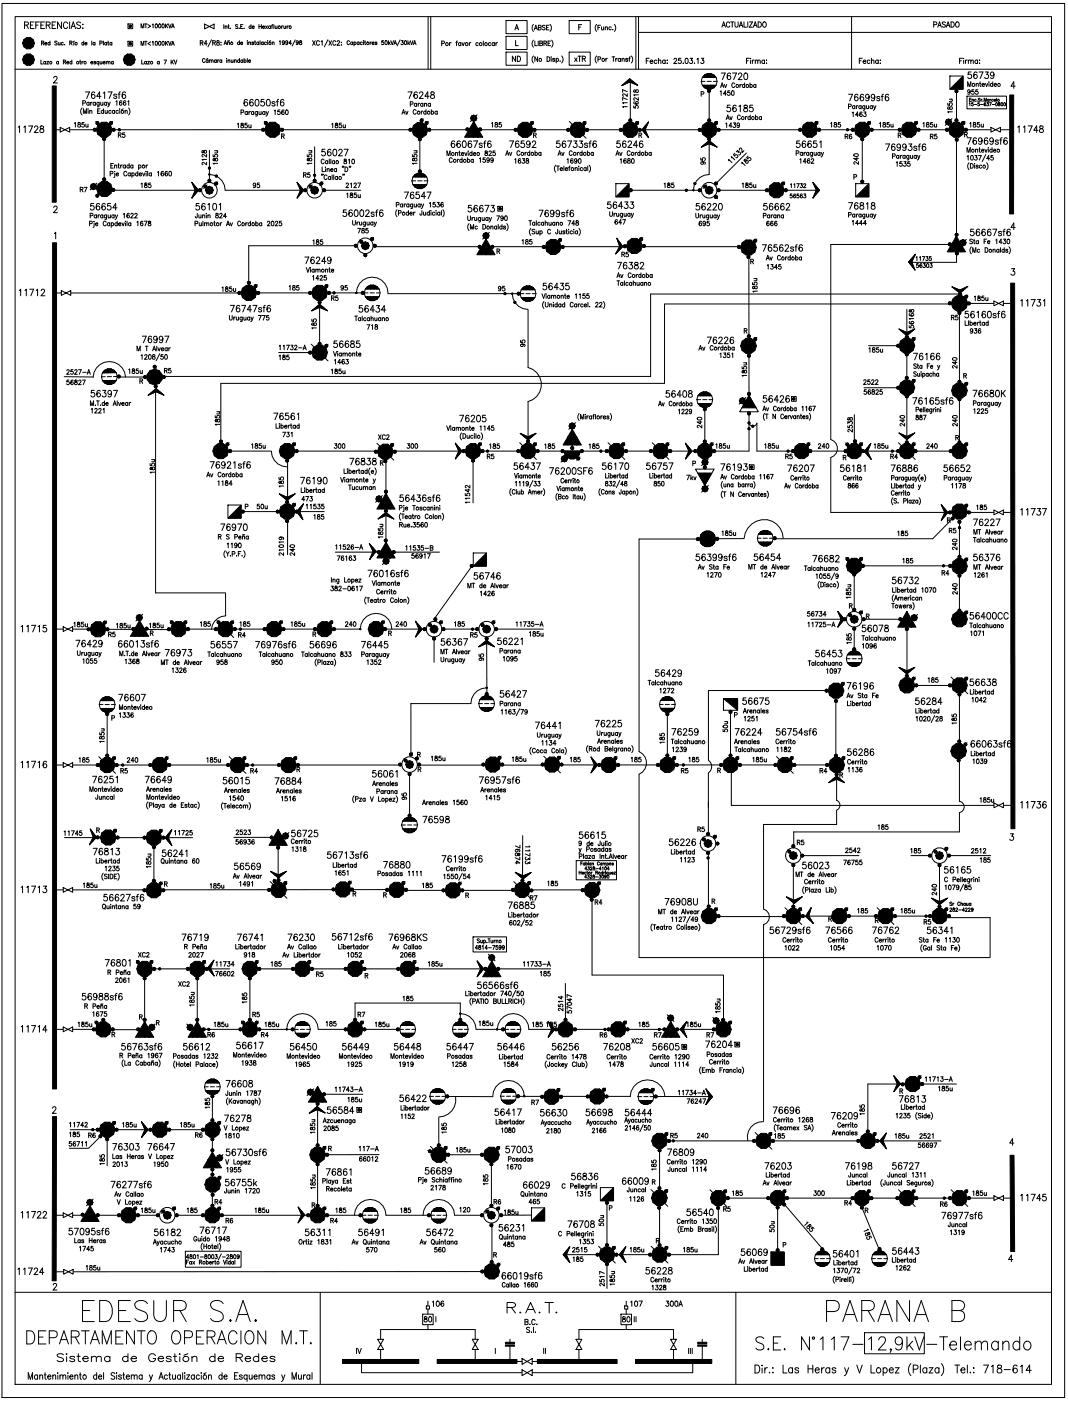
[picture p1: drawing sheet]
<svg xmlns="http://www.w3.org/2000/svg" width="226mm" height="297mm" viewBox="0 0 226 297" stroke-linecap="round" stroke-linejoin="round" font-family="sans-serif">
<g fill="none" stroke="#000" stroke-width=".21">
<path d="M.4 .7h225.3v295.6h-225.3zM3.2 3.5h219.7v290h-219.7zM3.2 14.7h219.7M5.2 5.3h.7l.1-.5-.8-.1v1.4M5.6 5.3l.4 .8M6.5 5.3h.4M7.2 4.7h-.7v1.4h.7M7.6 5.3h.5M8.4 4.7h-.8v1.4M8.7 5.3h.4M8.7 12.7v.9h.4M8.8 9.1h.4l.1-.3-.5-.1v.8"/>
<path d="M9.1 9.1l.2 .4M9.4 4.7h-.7v1.4h.7M9.5 9.2h.4v-.1a.25 .25 0 0 0-.3 0 .25 .25 0 0 0 0 .4 .25 .25 0 0 0 .3-.1M9.7 13.1a.24 .24 0 0 0-.4 0 .24 .24 0 0 0 0 .4 .24 .24 0 0 0 .4 0M9.7 13v.6M9.8 5.3h.7l.1-.5-.8-.1v1.4M9.9 13h.4l-.4 .6h.4M10.2 5.3l.4 .8M10.6 9.1a.25 .25 0 0 0-.4 0 .25 .25 0 0 0 0 .3 .25 .25 0 0 0 .4 0M10.6 8.7v.8M11.1 5.3h.4M11.4 16.5l.2-.3h.3l.2 .3-.2 .4-.6 .7h.9"/>
<path d="M11.8 4.7h-.7v1.4h.7M12.1 8.8l-.2-.1-.3 .1 .5 .6-.2 .1-.3-.1M12.4 9v.5l.3-.1M12.4 13.1a.25 .25 0 0 0-.4 0 .25 .25 0 0 0 0 .4 .25 .25 0 0 0 .4 0M12.4 13v.6M12.7 9v.5M13 4.7v1.4l-.8-1.4v1.4M13.4 9.1a.25 .25 0 0 0-.3 0 .25 .25 0 0 0 0 .3 .25 .25 0 0 0 .3 0M13.4 13.1h.5v-.3l-.5-.1v.9M13.7 13.1l.2 .5M13.7 9.5h.1M14.2 13.3h.4v-.2a.25 .25 0 0 0-.4 0 .25 .25 0 0 0 0 .4 .25 .25 0 0 0 .4 0"/>
<path d="M14.3 5a.46 .46 0 0 0-.5-.3 .46 .46 0 0 0-.4 .5v.3a.46 .46 0 0 0 .4 .6 .46 .46 0 0 0 .5-.4M14.8 4.7v1.4M14.8 9.1h.4l.1-.3-.5-.1v.8M15 9.1l.3 .4M15.1 6.1l.4-1.4 .5 1.4M15.2 13.1a.25 .25 0 0 0-.3 0 .25 .25 0 0 0 0 .4 .25 .25 0 0 0 .3 0M15.2 12.7v.9M15.2 5.6h.6M15.6 9v.5M15.8 8.7l-.3 .2M16.9 13h.2M17 12.7v.7l.2 .2"/>
<path d="M17.1 4.9l-.3-.2-.5 .2 .1 .3 .7 .5v.2l-.3 .2-.5-.2M17.4 13v.6M17.6 5.1v.2zM17.6 5.9v.2zM17.7 13l-.3 .3M17.8 9.1a.25 .25 0 0 0-.4 0 .25 .25 0 0 0 0 .3 .25 .25 0 0 0 .4 0M17.8 8.7v.8M18 9.2h.4v-.1a.25 .25 0 0 0-.3 0 .25 .25 0 0 0 0 .4 .25 .25 0 0 0 .3-.1M18.1 19.5h.9l-.6 1.4M19.2 13.3h.5l-.1-.2a.25 .25 0 0 0-.3 0 .25 .25 0 0 0 0 .4 .25 .25 0 0 0 .4 0M19.4 8.7v.8M20.1 19.7l-.1-.1a.39 .39 0 0 0-.6 .2v.9a.39 .39 0 0 0 .7 0 .39 .39 0 0 0-.2-.6 .39 .39 0 0 0-.5 .3"/>
<path d="M20.1 9.1a.25 .25 0 0 0-.3 0 .25 .25 0 0 0 0 .3 .25 .25 0 0 0 .3 0M20.1 9v.5M20.3 13.1h-.4v.1l.4 .3-.2 .1-.2-.1M20.9 13.1a.24 .24 0 0 0-.3 0 .24 .24 0 0 0 0 .4 .24 .24 0 0 0 .3 0M20.9 13v.9M21.2 9.1h.4v-.4h-.4v.8M21.2 13l.1 .5 .3-.1M21.6 13v.6M21.9 13.3h.4v-.2a.25 .25 0 0 0-.4 0 .25 .25 0 0 0 .1 .4 .25 .25 0 0 0 .3 0M21.9 19.8l.3-.3v1.4M21.9 8.7v.8M22.5 13.2l.4-.1v.5"/>
<path d="M22.5 13v.6M22.6 9.1a.25 .25 0 0 0-.4 0 .25 .25 0 0 0 0 .3 .25 .25 0 0 0 .4 0M22.6 9v.5M22.8 9h.3M22.9 19.5h.8l-.6 1.4M22.9 8.7v.7l.2 .1M22.9 13.2l.4-.1v.5M23.7 9.1a.25 .25 0 0 0-.3 0 .25 .25 0 0 0 0 .3 .25 .25 0 0 0 .3 0M23.7 9v.5M24 13.1a.25 .25 0 0 0-.3 0 .25 .25 0 0 0 0 .4 .25 .25 0 0 0 .3 0M24 13v.6M25.1 20h.4"/>
<path d="M25.5 19.5l-.2 .1-.1 .2v1.1M26.6 19.7v-.1a.39 .39 0 0 0-.6 .2v.9a.39 .39 0 0 0 .6 0 .39 .39 0 0 0-.2-.6 .39 .39 0 0 0-.5 .3M27.1 5.1h1v1h-1zM27.1 8.8h1v1h-1zM29.9 5.9v-.8l.3 .8 .3-.8v.8M29.9 9.6v-.8l.3 .8 .3-.8v.8M30 12.7v.9h.5M30.7 5.1h.5M30.7 8.8h.5M30.9 5.1v.8M30.9 8.8v.8M31 13.1a.25 .25 0 0 0-.3 0 .25 .25 0 0 0 0 .4 .25 .25 0 0 0 .3 0"/>
<path d="M31 13v.6M31.3 13h.4l-.4 .6h.4M31.3 5.2l.6 .4-.6 .3M31.9 8.9l-.6 .3 .6 .4M32.3 5.2l.2-.1v.8M32.3 8.9l.2-.1v.8M33 5.1a.38 .38 0 0 1 .4 .4 .38 .38 0 0 1-.4 .4zM33 8.8a.38 .38 0 0 1 .4 .4 .38 .38 0 0 1-.4 .4zM33.7 5.1a.38 .38 0 0 1 .4 .4 .38 .38 0 0 1-.4 .4l-.1-.3zM33.7 8.8a.38 .38 0 0 1 .4 .4 .38 .38 0 0 1-.4 .4l-.1-.4zM33.8 13.1a.25 .25 0 0 0-.4 0 .25 .25 0 0 0 0 .4 .25 .25 0 0 0 .4 0M33.8 13v.6"/>
<path d="M34.4 5.1a.38 .38 0 0 1 .4 .4 .38 .38 0 0 1-.4 .4l-.1-.3zM34.4 8.8a.38 .38 0 0 1 .4 .4 .38 .38 0 0 1-.4 .4l-.1-.4zM34.8 12.7h.5l-.4 .9M35.1 5.1v.8M35.1 8.8v.8M35.3 5.4l.3 .5M35.3 9.1l.3 .5M35.6 5.1l-.5 .5M35.6 8.8l-.5 .5M35.7 5.1l.3 .8 .3-.8M35.7 8.8l.3 .8 .3-.8M36.3 12.7v.9"/>
<path d="M36.4 5.9l.3-.8 .2 .8M36.4 9.6l.3-.8 .2 .8M36.5 13.1l.3 .5M36.5 5.6h.3M36.5 9.3h.3M36.8 12.7l-.5 .6M36.9 12.7l.3 .9 .3-.9M42.5 9.1l.5-.1v-.3l-.5-.1v1M42.7 9.1l.3 .5M43.4 5.1l1 .5-1 .5zM43.5 12.6a.28 .28 0 0 0-.4-.2 .28 .28 0 0 0-.2 .3v.2a.27 .27 0 0 0 .2 .3 .27 .27 0 0 0 .4-.2M43.9 9.3h-.6l.4-.7v1"/>
<path d="M44 12.4l-.2 .2M44.1 12.8a.25 .25 0 0 0-.3 0 .25 .25 0 0 0 0 .3 .25 .25 0 0 0 .3 0M44.1 12.7v.5M44.4 5.6l1-.5v1zM44.4 12.8l.4-.1v.5M44.4 12.7v.5M44.8 12.8l.4-.1v.5M44.8 8.4l-.7 1.5M45.1 9.1l.5-.1v-.3l-.5-.1v1M45.4 9.1l.3 .5M45.9 12.8a.25 .25 0 0 0-.4 0 .25 .25 0 0 0 0 .3 .25 .25 0 0 0 .4 0M45.9 12.7v.5"/>
<path d="M46 8.7v.2a.39 .39 0 0 1 .4 .2 .39 .39 0 0 1 0 .5h-.3a.32 .32 0 0 1-.2-.4 .32 .32 0 0 1 .4-.2l.1-.3zM46.2 12.7v.5M46.4 12.7l-.2 .2M46.8 8.9h.1M46.8 9.5h.1M47 12.8a.25 .25 0 0 0-.3 0 .25 .25 0 0 0 0 .3 .25 .25 0 0 0 .3 0M47 12.7v.5M47.4 5.2v.9M47.5 9.5l.3-.9 .3 .9M47.6 9.2h.4M47.7 5.7l.4-.2v.6M47.7 5.5v.6"/>
<path d="M48 12.4h.1M48.1 12.7v.5M48.2 9.1l.4-.2v.6M48.2 8.9v.6M48.3 12.8l.4-.1v.5M48.3 5.5h.3M48.3 12.7v.5M48.5 5.2v.7l.1 .2M48.6 8.6l-.4 .1M48.9 6h.1M49 12.7l.1 .5 .3-.1M49.4 12.7v.5"/>
<path d="M49.7 12.8l.4-.1v.5M49.7 12.7v.5M50.4 5.3l-.2-.1-.3 .1 .5 .6-.2 .2-.3-.2M50.7 6h.1M50.8 9a.25 .25 0 0 0-.4 0 .25 .25 0 0 0 0 .4 .25 .25 0 0 0 .4-.1M50.8 8.6v.9M50.8 12.8a.25 .25 0 0 0-.4 0 .25 .25 0 0 0 0 .3 .25 .25 0 0 0 .4 0M50.8 12.4v.8M51 9.1h.4v-.1a.25 .25 0 0 0-.3 0 .25 .25 0 0 0 0 .4 .25 .25 0 0 0 .3-.1M51 5.6h.3M51.5 12.8a.25 .25 0 0 0-.4 0 .25 .25 0 0 0 0 .3 .25 .25 0 0 0 .4 0M51.5 12.7v.5"/>
<path d="M51.5 5.2h-.5v.9h.5M51.7 6h.1M51.7 12.8a.25 .25 0 0 1 .4 0 .25 .25 0 0 1 0 .3 .25 .25 0 0 1-.4 0M51.7 12.4v.8M52.4 12.4v.8M52.4 8.7h.1M52.4 8.9v.6M52.7 12.9h.4v-.1a.25 .25 0 0 0-.4 0 .25 .25 0 0 0 .1 .4 .25 .25 0 0 0 .3-.1M52.7 9.1l.4-.2v.6M52.7 8.9v.6M53.2 5.6a.25 .25 0 0 0-.3 0 .25 .25 0 0 0 0 .4 .25 .25 0 0 0 .3-.1M53.2 5.2v.9"/>
<path d="M53.5 5.7h.4v-.1a.25 .25 0 0 0-.4 0 .25 .25 0 0 0 .1 .4 .25 .25 0 0 0 .3-.1M53.8 9l-.2-.1-.2 .1 .3 .2v.2l-.3-.1M54 8.9h.2M54.1 8.6v.7l.1 .2M54.8 9a.25 .25 0 0 0-.3 0 .25 .25 0 0 0 0 .4 .25 .25 0 0 0 .3-.1M54.8 8.9v.6M54.9 5.6h.5M54.9 5.2v.9M55.1 8.6v.9M55.4 5.2v.9M55.7 5.7h.4l-.1-.1a.25 .25 0 0 0-.3 0 .25 .25 0 0 0 0 .4 .25 .25 0 0 0 .4-.1M55.8 9a.25 .25 0 0 0-.3 0 .25 .25 0 0 0 0 .4 .25 .25 0 0 0 .3-.1"/>
<path d="M55.8 8.9v.6M56.3 5.5l.4 .6M56.5 9a.25 .25 0 0 0-.4 0 .25 .25 0 0 0 0 .4 .25 .25 0 0 0 .4-.1M56.7 5.5l-.4 .6M56.7 8.7h.1M56.7 8.9v.6M57.3 5.6a.25 .25 0 0 0-.3 0 .25 .25 0 0 0 0 .4 .25 .25 0 0 0 .3-.1M57.3 5.5v.6M57.4 8.6l-.3 .2M57.6 5.5h.2M57.7 9.1l.4-.2v.6M57.7 8.9v.6"/>
<path d="M57.8 5.2l-.1 .2v.7M58.1 5.2v.9M58.3 5.5l.1 .5 .3-.1M58.7 5.5v.6M59.2 8.8l.2-.2v.9M59.7 5.5v.6M60 5.5l-.3 .2M60.2 5.5v.5l.4-.1M60.3 8.9a.23 .23 0 0 1-.3 .2 .23 .23 0 0 1-.1-.4 .23 .23 0 0 1 .4 0l-.1 .7-.3-.1M60.6 5.5v.6M60.9 5.5v.6M61 8.9a.23 .23 0 0 1-.3 .2 .23 .23 0 0 1-.1-.4 .23 .23 0 0 1 .4 0l-.1 .7-.3-.1"/>
<path d="M61.1 5.5l-.2 .2M61.8 9.2h-.5l.3-.6v.9M62.6 8.5l-.7 1.2M63.2 8.9a.23 .23 0 0 1-.3 .2 .23 .23 0 0 1-.1-.4 .23 .23 0 0 1 .4 0l-.1 .7-.3-.1M63.6 8.7l-.1 .1a.43 .43 0 0 1 .4 .6l-.2 .1a.27 .27 0 0 1-.2-.4 .27 .27 0 0 1 .3-.2l.1-.2zM66.3 8.6l.5 1M66.8 8.6l-.5 1M67.7 8.9a.32 .32 0 0 0-.4-.3 .32 .32 0 0 0-.2 .4v.2a.32 .32 0 0 0 .2 .4 .32 .32 0 0 0 .4-.2M68.1 8.8l.2-.2v1M69.5 8.4l-.7 1.5M69.7 8.6l.6 1M70.3 8.6l-.6 1"/>
<path d="M71.2 8.9a.32 .32 0 0 0-.4-.3 .32 .32 0 0 0-.2 .4v.2a.32 .32 0 0 0 .2 .4 .32 .32 0 0 0 .4-.2M71.5 8.9l.2-.3 .3 .2-.6 .8h.6M72.4 8.9h.1M72.4 9.5h.1M74.1 8.8a.27 .27 0 0 0-.3-.2 .27 .27 0 0 0-.2 .3v.2a.28 .28 0 0 0 .2 .4 .28 .28 0 0 0 .3-.2M74.8 9a.25 .25 0 0 0-.4 0 .25 .25 0 0 0 0 .4 .25 .25 0 0 0 .4-.1M74.8 8.9v.6M75 9a.25 .25 0 0 1 .4 0 .25 .25 0 0 1 0 .4 .25 .25 0 0 1-.4-.1M75 8.9v.8M76.1 9a.24 .24 0 0 0-.3 0 .24 .24 0 0 0 0 .4 .24 .24 0 0 0 .3-.1M76.1 8.9v.6M76.8 9a.25 .25 0 0 0-.4 0 .25 .25 0 0 0 0 .4 .25 .25 0 0 0 .4-.1"/>
<path d="M77 8.7h.1M77.1 8.9v.6M77.3 8.9h.2M77.4 8.6v.7l.2 .2M78.5 8.9v.6M78.7 8.9l-.2 .2M78.9 9.1h.4v-.1a.25 .25 0 0 0-.4 0 .25 .25 0 0 0 .1 .4 .25 .25 0 0 0 .3-.1M79.9 9l-.1-.1-.3 .1 .4 .2v.2l-.4-.1M81.3 8.6h-.3l-.1 .4a.27 .27 0 0 1 .4 0 .27 .27 0 0 1 0 .4 .27 .27 0 0 1-.4-.1M81.7 8.7a.38 .38 0 0 1 .4 .3 .38 .38 0 0 1-.4 .4l-.1-.3zM82.4 8.6v.9M82.5 9.1l.3 .4"/>
<path d="M82.7 8.9l-.3 .4M82.9 8.6l.2 .9 .3-.9M83.5 9.5l.3-.9 .3 .9M83.6 9.2h.4M84.8 8.5l-.6 1.2M85.1 8.6h.4l-.2 .3a.27 .27 0 0 1 .2 .5 .26 .26 0 0 1-.5-.1M85.8 8.7a.38 .38 0 0 1 .4 .3 .38 .38 0 0 1-.4 .4zM86.5 8.6v.9M86.5 19.5h.8l-.6 1.4M86.6 9.1l.3 .4M86.8 8.9l-.3 .4M87 8.6l.3 .9 .3-.9"/>
<path d="M87.6 9.5l.3-.9 .3 .9M87.7 9.2h.4M88.5 19.7l-.1-.2a.39 .39 0 0 0-.6 .2v1a.39 .39 0 0 0 .6 0 .39 .39 0 0 0-.1-.6 .39 .39 0 0 0-.5 .3M88.9 19.8l.3-.3h.2l.3 .2-.2 .5-.6 .7h.8M90.8 3.5v11.2M91.3 3.5v11.2M91.4 19.5v.4a.56 .56 0 0 1 .6 .3 .56 .56 0 0 1 0 .6l-.2 .1a.46 .46 0 0 1-.6-.5 .46 .46 0 0 1 .7-.4l.2-.2-.1-.3zM93.6 9.2h.5l.1-.4-.6-.1v1M95.3 9v.7M95.6 9l-.3 .3M96.7 9h.2M97 8.7l-.2 .2v.8"/>
<path d="M97.7 9.2a.29 .29 0 0 0-.4-.1 .29 .29 0 0 0 0 .5 .29 .29 0 0 0 .4-.1M97.7 9v.7M97.9 9l.3 .7 .2-.7M99.5 9v.7M99.8 9l-.3 .3M101.4 9.2a.29 .29 0 0 0-.4-.1 .29 .29 0 0 0 0 .5 .29 .29 0 0 0 .4-.1M102.5 8.7v1M104.1 9.2a.29 .29 0 0 0-.5-.1 .29 .29 0 0 0 0 .5 .29 .29 0 0 0 .5-.1M104.8 9.2a.29 .29 0 0 0-.4-.1 .29 .29 0 0 0 0 .5 .29 .29 0 0 0 .4-.1M104.8 9v.7M105.1 9v.7M105.5 9l-.4 .3"/>
<path d="M107.3 11h4.4v2.8h-4.4zM107.3 7.7h4.4v2.8h-4.4zM107.3 4.4h4.4v2.7h-4.4zM109.2 6.3l.3-1.1 .4 1.1M109.3 11.9v1.1l-.7-1.1v1.1M109.3 8.6v1.1h.6M109.3 6h.5M109.7 11.9a.57 .57 0 0 1 .7 .6 .57 .57 0 0 1-.7 .5zM113.1 11.9a1.08 1.08 0 0 0 0 1.5M113.1 8.5a1.08 1.08 0 0 0 0 1.5M113.1 5.2a1.08 1.08 0 0 0 0 1.5M113.3 6.3l.3-.9 .3 .9"/>
<path d="M113.4 8.7v1h.5M113.4 6h.4M114 12.1v.9l-.6-.9v.9M114.1 8.7v1M114.1 5.8l.6 .1v.2l-.2 .2h-.4v-.9l.6 .1v.2l-.2 .1M114.4 9.2l.6 .1v.2l-.2 .2h-.4v-1l.6 .1v.2l-.2 .2M115.3 9.2l.5-.1 .1-.3-.6-.1v1M115.6 5.5l-.2-.1-.4 .1 .1 .2 .5 .4-.2 .2-.4-.1M115.6 9.2l.3 .5M115.9 5.8h.3M116 12.1a.5 .5 0 0 1 .6 .4 .5 .5 0 0 1-.6 .5zM116.2 9.2h.3"/>
<path d="M116.4 5.4h-.5v.9h.5M116.6 5.2a1.08 1.08 0 0 1 0 1.5M116.7 8.7h-.5v1h.5M116.8 12.1h.1M116.9 12.4v.6M116.9 8.5a1.08 1.08 0 0 1 0 1.5M117.6 12.5l-.2-.1-.2 .1 .4 .2v.3l-.4-.1M117.9 12.5a.29 .29 0 0 1 .4 0 .29 .29 0 0 1 0 .4 .29 .29 0 0 1-.4 0M117.9 12.4v1M118.7 12.9h.1M119.1 11.9a1.08 1.08 0 0 1 0 1.5M120.7 11h4.4v2.8h-4.4z"/>
<path d="M120.7 4.4h4.4v2.7h-4.4zM121.8 12.3l.6 .7M122.4 12.3l-.6 .7M122.5 11.9h.7M122.7 5.8h.4M122.9 11.9v1.1M123.3 5.2h-.6v1.1M123.5 12.4h.5l.1-.4-.6-.1v1.1M123.8 12.4l.3 .6M126.5 11.9a1.08 1.08 0 0 0 0 1.5M126.5 5.2a1.08 1.08 0 0 0 0 1.5M126.8 12.6l.5-.1v-.4h-.5v.9"/>
<path d="M126.8 5.8h.3M127.3 5.4h-.5v.9M127.5 5.7l.1 .6h.2l.2-.2M128 5.7v.6M128.3 5.9l.2-.2h.2l.1 .6M128.3 5.7v.6M128.4 12.4v.6M128.8 12.4l-.4 .3M129.6 5.8a.29 .29 0 0 0-.4 0 .29 .29 0 0 0 0 .4 .29 .29 0 0 0 .4 0M129.7 12.1h.6M129.9 6.2h.1M130 12.1v.9"/>
<path d="M130.2 5.2a1.08 1.08 0 0 1 0 1.5M130.5 12.4v.6M130.9 12.4l-.4 .3M131.5 12.5a.29 .29 0 0 0-.4 0 .29 .29 0 0 0 0 .4 .29 .29 0 0 0 .4 0M131.5 12.4v.6M131.9 18.1l1.6-1.4 1.7 1.4-1.7-.7zM131.9 12.6l.2-.2h.2v.6M131.9 12.4v.6M133 19.9v.5l-.8-.5-.2 .3 .2 .2M133 19.4l-1-.4v.6M133.1 12.5l-.2-.1-.3 .1 .5 .2v.3l-.5-.1M133.3 12.4h.3"/>
<path d="M133.6 17.4v10.1M133.6 12.1l-.2 .1v.8M133.8 11.9a1.08 1.08 0 0 1 0 1.5M134.4 19.1v.4h.3a.39 .39 0 0 1 .1-.4 .39 .39 0 0 1 .5 0v.1a.32 .32 0 0 1-.3 .4 .32 .32 0 0 1-.3-.4zM134.8 3.5v11.2M135.4 3.5v11.2M135.4 6.9h87.5M137 12.9h.4M137.6 12.4h-.6v1.1M137.8 13h.6a.29 .29 0 0 0-.3-.3 .29 .29 0 0 0-.3 .3l.3 .5 .3-.2M139.3 12.9a.33 .33 0 0 0-.5 0 .33 .33 0 0 0 0 .4 .33 .33 0 0 0 .5 0M139.6 12.9l.2-.2 .3 .1v.7"/>
<path d="M139.6 12.4v1.1M141 12.9a.33 .33 0 0 0-.5 0 .33 .33 0 0 0 0 .4 .33 .33 0 0 0 .5 0M141 12.7v.8M141.5 12.7v.1zM141.5 13.4h.1M142.9 12.6l.2-.2 .4 .2-.7 .9h.7M144.4 12.4h-.5l-.1 .4a.36 .36 0 0 1 .6 0 .36 .36 0 0 1-.1 .6 .36 .36 0 0 1-.5-.1M144.8 13.4h.1M145.4 12.4h.1a.6 .6 0 0 1 .4 .5 .6 .6 0 0 1-.4 .6l-.3-.5zM146.3 12.4h.5l-.3 .4a.35 .35 0 0 1 .3 .5 .35 .35 0 0 1-.6 0M147.2 13.4h.1M147.8 12.6l.2-.2v1.1"/>
<path d="M148.7 19.9h.5v-.4l-.5-.1v1M148.7 12.4h.5l-.3 .4a.35 .35 0 0 1 .3 .5 .35 .35 0 0 1-.6 0M148.7 17.3h.8M148.9 18.1h2.9M148.9 16.4h2.9M149.9 17.3h.9M150.4 19.2v17.8a3.3 3.3 0 0 0-3.4 3.3M151.2 17.3h.8M152.7 19.4l.2-.2v1M152.8 18.6l.3-1 .3 1M152.9 18.2h.4M152.9 15.5h.8l-.5 1.4"/>
<path d="M153 5.8l.4-1.2 .4 1.2M153.2 5.4h.5M153.6 17.9l.2 .7 .3-.7M154 19.9h-.6l.4-.7v1M154.7 4.9a.37 .37 0 0 0-.4-.3 .37 .37 0 0 0-.3 .5v.2a.37 .37 0 0 0 .3 .5 .37 .37 0 0 0 .4-.3M154.7 19.2h-.4v.5a.32 .32 0 0 1 .4 0 .32 .32 0 0 1 0 .4 .32 .32 0 0 1-.5-.1M154.9 15.7l-.3-.2a.76 .76 0 0 0-.4 .7 .76 .76 0 0 0 .4 .7 .41 .41 0 0 0 .4-.4 .41 .41 0 0 0-.4-.4 .41 .41 0 0 0-.4 .3M154.9 4.6h.7M155.2 19.3a.48 .48 0 0 1 .5 .4 .48 .48 0 0 1-.3 .5l-.3-.2zM155.2 4.6v1.2M155.3 15.5h.8l-.6 1.4M155.8 17.8a.32 .32 0 0 0-.4-.2 .32 .32 0 0 0-.2 .3v.3a.32 .32 0 0 0 .2 .4 .32 .32 0 0 0 .4-.3"/>
<path d="M155.8 4.6v.8l.3 .4 .3-.2 .1-1M156.6 15.8l.2-.3h.2l.3 .3-.2 .4-.6 .7h.8M156.7 5.8l.4-1.2 .4 1.2M156.9 5.4h.4M156.9 17.9v.7M157.2 17.9l-.3 .3M157.7 4.6v1.2h.6M157.9 15.6a.39 .39 0 0 1 .6 .2v.3a.6 .6 0 0 1-.4 .8 .95 .95 0 0 1-.2-1.3zM157.9 18a.29 .29 0 0 0-.4 0 .29 .29 0 0 0 0 .4 .29 .29 0 0 0 .4 0M157.9 17.6v1M158.3 12.9h.3M158.5 4.6v1.2"/>
<path d="M158.9 4.6h.6l-.6 1.2h.6M158.9 12.4h-.6v1.1M159 18a.29 .29 0 0 1 .4 0 .29 .29 0 0 1 0 .4 .29 .29 0 0 1-.4 0M159 17.6v1M159.1 12.4h.1M159.1 12.8v.7M159.5 12.7v.8M159.7 5.8l.4-1.2 .4 1.2M159.9 5.4h.5M159.9 12.7l-.3 .1-.1 .2M160.1 12.9l.3-.2 .2 .1 .1 .7M160.1 12.7v.8"/>
<path d="M160.3 18a.29 .29 0 0 0-.5 0 .29 .29 0 0 0 0 .4 .29 .29 0 0 0 .5 0M160.3 17.9v.7M160.7 12.9l.2-.2 .2 .1 .1 .7M160.7 4.6a.57 .57 0 0 1 .7 .6 .57 .57 0 0 1-.7 .6zM161.9 4.7a.51 .51 0 0 1 .6 .5 .51 .51 0 0 1-.6 .5l-.2-.4zM162.1 12.9a.33 .33 0 0 0-.5 0 .33 .33 0 0 0 0 .4 .33 .33 0 0 0 .5 0M162.1 12.7v.8M162.5 12.7v.1zM162.5 13.4h.1M179.9 20h.8l-.6 1.4M180.5 3.5v11.2M182.2 12.9h.4"/>
<path d="M182.8 12.4h-.6v1.1M183 13h.6l-.1-.2a.33 .33 0 0 0-.4 .1 .33 .33 0 0 0 0 .5 .33 .33 0 0 0 .5-.1M184.4 12.9a.33 .33 0 0 0-.4 0 .33 .33 0 0 0 0 .4 .33 .33 0 0 0 .4 0M184.8 12.9l.2-.2 .2 .1 .1 .7M184.8 12.4v1.1M186.2 12.9a.33 .33 0 0 0-.5 0 .33 .33 0 0 0 0 .4 .33 .33 0 0 0 .5 0M186.2 12.7v.8M186.6 12.7v.1zM186.6 13.4h.1M187.3 20h-.2l-.1 .2v1.2M198 5.2h.5l.1-.4-.6-.2v1.2M198.8 5.8l.4-1.2 .4 1.2"/>
<path d="M199 5.4h.4M200.4 4.8l-.2-.2-.4 .2 .1 .3 .5 .3-.2 .4-.4-.2M200.6 5.8l.4-1.2 .4 1.2M200.8 5.4h.4M201.4 16.1h2.8v2.8h-2.8zM201.6 4.6a.57 .57 0 0 1 .7 .6 .57 .57 0 0 1-.7 .6zM202.8 4.7a.51 .51 0 0 1 .6 .5 .51 .51 0 0 1-.6 .5l-.2-.4zM202.8 19.3v8.2M203.4 12.9h.4M204.1 12.4h-.7v1.1M204.2 12.4h.1M204.3 12.8v.7"/>
<path d="M204.7 12.7v.8M205.1 12.7l-.3 .1-.1 .2M205.2 18.3v-.9l.3 .9 .3-.9v.9M205.3 12.9l.2-.2 .3 .1v.7M205.3 12.7v.8M205.7 19.3a.27 .27 0 0 1-.4 .3 .27 .27 0 0 1-.1-.5 .27 .27 0 0 1 .4 .1l-.1 .7h-.3M205.8 12.9l.3-.2 .2 .1 .1 .7M205.9 15.3h-.6l-.1 .6a.45 .45 0 0 1 .7 0 .45 .45 0 0 1-.1 .6 .45 .45 0 0 1-.6-.1M206.5 19h-.4l-.1 .4a.32 .32 0 0 1 .5 0 .32 .32 0 0 1-.1 .5 .32 .32 0 0 1-.4-.1M207 17.9l.2-.2h.2v.6M207 17.7v.6M207.1 15.5v-.2a.39 .39 0 0 0-.6 .2v1a.39 .39 0 0 0 .6 0 .39 .39 0 0 0-.1-.6 .39 .39 0 0 0-.6 .3"/>
<path d="M207.3 12.9a.33 .33 0 0 0-.5 0 .33 .33 0 0 0 0 .4 .33 .33 0 0 0 .5 0M207.3 12.7v.8M207.3 19h-.4l-.1 .4a.32 .32 0 0 1 .5 0 .32 .32 0 0 1 0 .5 .32 .32 0 0 1-.5-.1M207.6 15.3h.8l-.6 1.4M207.7 17.7h.3M207.7 12.7v.1zM207.7 13.4h.1M207.8 17.4v.7l.2 .2M208.2 18h.5v-.2a.29 .29 0 0 0-.4 0 .29 .29 0 0 0 0 .4 .29 .29 0 0 0 .4 0M208.9 15.3h.6l-.3 .5a.44 .44 0 0 1 .3 .7 .44 .44 0 0 1-.7-.1M208.9 17.7l.3 .6 .2-.6M209.6 17.4h.1"/>
<path d="M209.7 17.7v.6M210.5 17.8a.29 .29 0 0 0-.4 0 .29 .29 0 0 0 0 .4 .29 .29 0 0 0 .4 0M210.5 17.4v.9M210.7 15.7a.39 .39 0 0 1-.5 .3 .39 .39 0 0 1-.2-.6 .39 .39 0 0 1 .7 .1v.2a.66 .66 0 0 1-.5 1l-.2-.2M210.8 18h.5l-.1-.2a.29 .29 0 0 0-.4 0 .29 .29 0 0 0 .1 .4 .29 .29 0 0 0 .4 0M215.2 18.3h-.9l.6-1v1.4M3.8 27l.3-.3v1.4M5 27l.3-.3v1.4M6.1 26.7h.8l-.6 1.4M7.3 27l.3-.3 .3 .1 .1 .2-.1 .4-.6 .7h.8M8.6 26.8v.4a.56 .56 0 0 1 .6 .2 .56 .56 0 0 1 0 .6l-.2 .1a.46 .46 0 0 1-.6-.5 .46 .46 0 0 1 .6-.4l.2-.2v-.2zM11.4 27.5h1.4"/>
<path d="M12.8 27l1 .5-1 .5zM13.8 27.5l1-.5v1zM15.8 26.2l.2-.2v1M16.6 26v.3a.39 .39 0 0 1 .4 .2 .39 .39 0 0 1 0 .4l-.1 .1a.32 .32 0 0 1-.4-.4 .32 .32 0 0 1 .4-.3l.1-.3zM17.4 22.9a1.08 1.08 0 0 0 0 1.5M17.5 21.9l.5-.1 .1-.4h-.6v.9M17.7 24v-.9l.3 .9 .4-.9v.9M17.8 26h-.4v.4a.32 .32 0 0 1 .4 0 .32 .32 0 0 1 0 .5 .32 .32 0 0 1-.5-.1M17.8 39.7h.6l-.4 1M18.2 26.3v.6l.3 .1 .2-.2M18.7 26.3v.7M18.6 23.1h.1"/>
<path d="M18.7 23.4v.6M18.9 21.8a.29 .29 0 0 0-.4 0 .29 .29 0 0 0 0 .4 .29 .29 0 0 0 .4 0M18.9 21.7v.6M19 23.6l.2-.2h.2l.1 .6M19 23.4v.6M19.2 21.7v.6M19.6 21.7l-.4 .3M20.2 21.8a.29 .29 0 0 0-.4 0 .29 .29 0 0 0 0 .4 .29 .29 0 0 0 .4 0M20.2 21.7v.6M20.3 25.7l.6 .6M20.5 38.8l-1.4 1.5M20.7 23.5h.3"/>
<path d="M21 21.7v.9h-.4M21 21.8a.29 .29 0 0 0-.4 0 .29 .29 0 0 0 0 .4 .29 .29 0 0 0 .4 0M21.2 23.1h-.5v.9h.5M21.4 21.7v.6h.2l.2-.2M21.4 20.4h-.9l.6-.9v1.4M21.8 21.7v.6M21.9 23.5a.29 .29 0 0 0-.4 0 .29 .29 0 0 0 0 .4 .29 .29 0 0 0 .4 0M21.9 23.1v.9M22.1 28.3v12h20.6M22.3 23.4v.6h.2l.2-.1M22.6 21.8a.29 .29 0 0 0-.4 0 .29 .29 0 0 0 0 .4 .29 .29 0 0 0 .4 0M22.6 21.7v.6"/>
<path d="M22.7 23.4v.6M22.9 21.7l.2 .6M23.4 36.8h.5v-.4l-.5-.1v1M23.4 21.7l-.4 .8-.2 .2M23.5 35.1h.3M23.5 23.5a.29 .29 0 0 0-.4 0 .29 .29 0 0 0 0 .4 .29 .29 0 0 0 .4 0M23.9 25.7l-.6 .6M24 34.7h-.5v.9h.5M24.3 35.2l.2-.2h.2l.1 .6M24.3 23.5a.29 .29 0 0 0-.4 0 .29 .29 0 0 0 0 .4 .29 .29 0 0 0 .4 0M24.3 23.4v.6M24.3 35v.6"/>
<path d="M24.3 36.4h.1M24.3 36.7v.7l-.2 .2M24.6 21.5l.2-.1v.9M24.6 36.9h.5a.25 .25 0 0 0-.2-.3 .25 .25 0 0 0-.3 .3l.2 .4 .3-.1M24.8 20.2l-.3-.2-.4 .2 .6 .3v.3l-.4 .1-.2-.2M25 35h.3M25.1 23.5a.29 .29 0 0 0-.4 0 .29 .29 0 0 0 0 .4 .29 .29 0 0 0 .4 0M25.1 28.6h.5v-.3l-.5-.1v.9M25.1 34.7v.8l.2 .1M25.3 23.1h.1M25.4 23.4v.6M25.4 28.6l.3 .5"/>
<path d="M25.6 35v.6M25.8 21.5v-.1a.48 .48 0 0 0-.6 .4 .48 .48 0 0 0 .4 .5 .29 .29 0 0 0 .3-.2 .29 .29 0 0 0-.3-.3 .29 .29 0 0 0-.3 .2M25.9 35l-.3 .3M26.1 23.1l-.3 .2M26.4 28.2h-.4v.4a.32 .32 0 0 1 .4 0 .32 .32 0 0 1 0 .5 .32 .32 0 0 1-.5-.1M26.5 23.6l.2-.2h.2l.1 .6M26.5 23.4v.6M26.6 35.1a.29 .29 0 0 0-.4 0 .29 .29 0 0 0 0 .4 .29 .29 0 0 0 .4 0M26.6 35v.6M26.7 21.5l-.1-.1a.48 .48 0 0 0-.5 .4 .48 .48 0 0 0 .3 .5 .29 .29 0 0 0 .3-.2 .29 .29 0 0 0-.2-.3 .29 .29 0 0 0-.3 .2M26.9 36.6a.32 .32 0 0 0-.4-.3 .32 .32 0 0 0-.3 .4v.2a.32 .32 0 0 0 .3 .4 .32 .32 0 0 0 .4-.2M27.1 21.5l.2-.1v.9"/>
<path d="M27.3 22.9a1.08 1.08 0 0 1 0 1.5M27.4 35.1a.29 .29 0 0 0-.4 0 .29 .29 0 0 0 0 .4 .29 .29 0 0 0 .4 0M27.4 34.7v.9M27.6 36.8a.29 .29 0 0 0-.4 0 .29 .29 0 0 0 0 .4 .29 .29 0 0 0 .4 0M27.6 36.7v.6M28 36.8a.29 .29 0 0 1 .4 0 .29 .29 0 0 1 0 .4 .29 .29 0 0 1-.4 0M28 36.7v.9M28.2 35.1a.29 .29 0 0 0-.4 0 .29 .29 0 0 0 0 .4 .29 .29 0 0 0 .4 0M28.2 35v.6M29.2 36.8a.29 .29 0 0 0-.4 0 .29 .29 0 0 0 0 .4 .29 .29 0 0 0 .4 0M29.2 36.3v1M29.4 35.1a.29 .29 0 0 1 .4 0 .29 .29 0 0 1 0 .4 .29 .29 0 0 1-.4 0"/>
<path d="M29.4 35v1M29.5 36.9h.5a.25 .25 0 0 0-.2-.3 .25 .25 0 0 0-.3 .3l.2 .4 .3-.1M29.9 39l.2-.2v1M30.2 36.7l.3 .6 .2-.6M30.7 38.9v.2a.39 .39 0 0 1 .4 .2 .39 .39 0 0 1 0 .4l-.1 .1a.32 .32 0 0 1-.4-.4 .32 .32 0 0 1 .4-.2l.1-.3zM30.9 36.4h.1M31 36.7v.6M31 35v.6M31.3 36.3v1M31.3 35l-.3 .3M32 38.8h-.5v.4a.32 .32 0 0 1 .5 0 .32 .32 0 0 1-.1 .5 .32 .32 0 0 1-.4-.1M32.1 36.8a.29 .29 0 0 0-.4 0 .29 .29 0 0 0 0 .4 .29 .29 0 0 0 .4 0"/>
<path d="M32.1 36.7v.6M33.4 36.5l.2-.2v1M34.7 36.5l-.1-.1a.48 .48 0 0 0-.5 .3 .48 .48 0 0 0 .3 .6 .29 .29 0 0 0 .3-.2 .29 .29 0 0 0-.2-.4 .29 .29 0 0 0-.3 .3M35.5 36.5l-.1-.1a.48 .48 0 0 0-.5 .3 .48 .48 0 0 0 .3 .6 .29 .29 0 0 0 .4-.2 .29 .29 0 0 0-.3-.4 .29 .29 0 0 0-.3 .3M35.9 36.4a.48 .48 0 0 1 .5 .3 .48 .48 0 0 1-.3 .6l-.3-.2zM40.7 38.7l1.4 1.6-1.4 1.7 .7-1.7zM42.9 32v.4h.3a.39 .39 0 0 1 .1-.4 .39 .39 0 0 1 .5 0v.3a.32 .32 0 0 1-.4 .1 .32 .32 0 0 1-.2-.4zM43.8 34.4v.6l-.8-.6-.2 .4 .3 .1M43.8 33.8h-1l.2 .2M43.8 32.7v.6l-.8-.5-.2 .3 .3 .2M43.9 39.2l-.7 .7M44.4 37a3.3 3.3 0 0 1 3.3 3.3h17.3"/>
<path d="M44.4 31.8v6.9M45.2 32.8v.4l.4 .1a.32 .32 0 0 1 0-.5 .32 .32 0 0 1 .5 0 .32 .32 0 0 1-.1 .5M45.2 33.6v.5h.3a.39 .39 0 0 1 .2-.5 .39 .39 0 0 1 .4 0l.1 .2a.32 .32 0 0 1-.4 .4 .32 .32 0 0 1-.2-.5zM45.5 32h.7M46 32l.2 .2-.1 .2h-.6M46.2 34.6h-1l.2 .2M46.2 38.6l-.7 .7M47.6 27.5h-32.8M47.7 27.5h39.6M50.3 26.3l.2-.2v1M51.1 23.8h.5v-.4l-.5-.1v1M51.1 26.2v.2a.39 .39 0 0 1 .4 .2 .39 .39 0 0 1 0 .5h-.1a.32 .32 0 0 1-.4-.3 .32 .32 0 0 1 .5-.3v-.3z"/>
<path d="M52.4 26.1h-.4l-.1 .4a.32 .32 0 0 1 .5 0 .32 .32 0 0 1-.1 .5 .32 .32 0 0 1-.4-.1M52.4 23.8a.29 .29 0 0 0-.4 0 .29 .29 0 0 0 0 .4 .29 .29 0 0 0 .4 0M52.4 23.6v.7M52.5 21.3l-.1-.2a.39 .39 0 0 0-.6 .2v1a.39 .39 0 0 0 .6 0 .39 .39 0 0 0-.1-.6 .39 .39 0 0 0-.6 .3M52.8 26.4v.7h.2l.2-.2M52.8 23.6v.7M53.1 23.6l-.3 .3M53.2 26.4v.7M53.7 21.3l-.1-.2a.39 .39 0 0 0-.6 .2v1a.39 .39 0 0 0 .6 0 .39 .39 0 0 0-.1-.6 .39 .39 0 0 0-.6 .3M53.8 23.8a.29 .29 0 0 0-.4 0 .29 .29 0 0 0 0 .4 .29 .29 0 0 0 .4 0M53.8 23.6v.7M54.2 39.1a.27 .27 0 0 1-.4 .2 .27 .27 0 0 1-.1-.4 .27 .27 0 0 1 .5 0l-.1 .8-.4-.1"/>
<path d="M54.3 21.1a.39 .39 0 0 1 .5 .2l.1 .4a.59 .59 0 0 1-.5 .8 .95 .95 0 0 1-.1-1.4zM54.6 23.6l-.1 .9-.3 .1M54.6 23.8a.29 .29 0 0 0-.4 0 .29 .29 0 0 0 0 .4 .29 .29 0 0 0 .4 0M54.9 23.6l.1 .6 .2 .1 .2-.2M55 38.8h-.4l-.1 .4a.32 .32 0 0 1 .5 0 .32 .32 0 0 1 0 .5 .32 .32 0 0 1-.5-.1M55.4 23.6v.7M56 21.1h-.6l-.1 .6a.45 .45 0 0 1 .7 0 .45 .45 0 0 1-.1 .7 .45 .45 0 0 1-.6-.2M56 25.7l.6 .6M56.2 23.8a.29 .29 0 0 0-.5 0 .29 .29 0 0 0 0 .4 .29 .29 0 0 0 .5 0M56.2 23.6v.7M56.4 23.6l.3 .7M56.6 21.1h.2a.74 .74 0 0 1 .5 .7 .74 .74 0 0 1-.5 .7 .95 .95 0 0 1-.2-1.4z"/>
<path d="M56.9 23.6l-.3 .9-.2 .1M58.1 23.5l.2-.2v1M58.3 21.7l-.2-.2-.4 .2 .6 .4v.3l-.4 .1-.2-.2M58.6 21.5h.4M59.1 21.1h-.2l-.1 .2v1.2M59.3 23.3h-.4v.4a.32 .32 0 0 1 .5 0 .32 .32 0 0 1-.1 .5 .32 .32 0 0 1-.5-.1M59.7 28.9l.5-.1v-.3l-.5-.1v1M60 28.9l.3 .5M60.2 21.3l-.1-.2a.39 .39 0 0 0-.6 .2v1a.39 .39 0 0 0 .6 0 .39 .39 0 0 0-.1-.6 .39 .39 0 0 0-.5 .3M60.2 23.5v-.1a.48 .48 0 0 0-.6 .3 .48 .48 0 0 0 .4 .6 .29 .29 0 0 0 .3-.3 .29 .29 0 0 0-.3-.3 .29 .29 0 0 0-.3 .3M60.6 23.4a.48 .48 0 0 1 .6 .3 .48 .48 0 0 1-.4 .6l-.2-.2zM63 38.7l1.4 1.6-1.4 1.7 .7-1.7z"/>
<path d="M64.3 37.1l.5-.1 .1-.3-.6-.1v1M64.6 37.1l.3 .5M65.1 32.8v.4l.4 .1a.32 .32 0 0 1 .1-.5 .32 .32 0 0 1 .4 0 .32 .32 0 0 1-.1 .5M65.2 33.6v.5h.3a.39 .39 0 0 1 .1-.5 .39 .39 0 0 1 .5 0v.2a.32 .32 0 0 1-.3 .4 .32 .32 0 0 1-.3-.5zM65.5 32h.6M65.7 36.6h-.4l-.1 .4a.32 .32 0 0 1 .5 0 .32 .32 0 0 1-.1 .5 .32 .32 0 0 1-.4-.1M65.9 32l.2 .2v.2h-.6M66.1 34.6h-1l.2 .2M66.2 39.2l-.7 .7M66.7 31.1v7.6M68.2 36.9v.3M68.3 35.4v1h.5"/>
<path d="M68.5 38.6l-.7 .7M68.5 36.9l-.1 .3M68.7 34a.32 .32 0 0 0-.4-.3 .32 .32 0 0 0-.2 .4v.2a.32 .32 0 0 0 .2 .4 .32 .32 0 0 0 .4-.2M68.9 31.6h-.6l-.1 .6a.45 .45 0 0 1 .7 .1 .45 .45 0 0 1-.1 .6 .45 .45 0 0 1-.6-.1M69 35.5h.1M69 35.8v.6M69.3 37.3a.32 .32 0 0 0-.3-.2 .32 .32 0 0 0-.3 .4v.2a.32 .32 0 0 0 .3 .4 .32 .32 0 0 0 .3-.3M69.3 35.9l.3-.2 .2 .1v.6M69.3 35.7v.7M69.5 34.2a.29 .29 0 0 0-.4 0 .29 .29 0 0 0 0 .4 .29 .29 0 0 0 .4 0M69.5 34.1v.6M69.8 33.7v1"/>
<path d="M70.1 37.6a.29 .29 0 0 0-.4-.1 .29 .29 0 0 0 0 .4 .29 .29 0 0 0 .4 0M70.1 37.4v.7M70.1 36h.5a.25 .25 0 0 0-.3-.3 .25 .25 0 0 0-.2 .3l.2 .4 .3-.2M70.1 33.7v1M70.1 31.8l-.2-.2a.76 .76 0 0 0-.5 .7 .76 .76 0 0 0 .4 .7 .41 .41 0 0 0 .4-.4 .41 .41 0 0 0-.3-.4 .41 .41 0 0 0-.5 .4M70.3 26.3l.2-.2v1M70.4 37.1v1M70.7 31.7l.2-.1a.75 .75 0 0 1 .5 .7 .75 .75 0 0 1-.5 .7 .95 .95 0 0 1-.2-1.3zM70.8 37.1v1M70.9 34.2a.29 .29 0 0 0-.4 0 .29 .29 0 0 0 0 .4 .29 .29 0 0 0 .4 0M70.9 34.1v.6M71.1 26.2v.2a.39 .39 0 0 1 .5 .2 .39 .39 0 0 1 0 .5h-.2a.32 .32 0 0 1-.4-.3 .32 .32 0 0 1 .5-.3l.1-.3z"/>
<path d="M71.3 35.9a.29 .29 0 0 0-.4 0 .29 .29 0 0 0 0 .4 .29 .29 0 0 0 .4-.1M71.3 35.7v.7M71.6 37.6a.29 .29 0 0 0-.5-.1 .29 .29 0 0 0 0 .4 .29 .29 0 0 0 .5 0M71.6 37.4v.7M71.8 32l.3-.4h.2l.2 .3-.1 .5-.6 .6h.8M72.4 26.1h-.4l-.1 .4a.32 .32 0 0 1 .5 0 .32 .32 0 0 1-.1 .5 .32 .32 0 0 1-.4-.1M72.6 35.3v.2M72.8 36.9l-.1 .3M72.8 26.4v.7h.2l.2-.2M72.9 35.3l-.1 .2M73 31.6h.8l-.6 1.4M73 33.8v.3a.39 .39 0 0 1 .4 .1 .39 .39 0 0 1 0 .5h-.3a.32 .32 0 0 1-.2-.4 .32 .32 0 0 1 .4-.2l.1-.3z"/>
<path d="M73 36.9l-.1 .3M73.1 35.4a.5 .5 0 0 1 .6 .5 .5 .5 0 0 1-.6 .5zM73.2 26.4v.7M73.4 39l.1-.2 .4 .2-.6 .8h.6M73.9 33.9l.2-.2v1M74.1 35.3l-.1 .2M74.3 39l.2-.2v1M74.4 35.3l-.1 .2M74.7 33.8a.48 .48 0 0 1 .5 .4 .48 .48 0 0 1-.3 .5l-.3-.2zM75 39l.2-.2 .3 .2-.5 .8h.6M75.8 38.8h.6l-.4 1M85.2 24.2l.3-1 .4 1"/>
<path d="M85.3 23.9h.5M86 23.6l.3 .6 .2-.6M87 22.1l.5-.1v-.3l-.5-.1v.9M87.3 38.3h.8M87.4 32.8v.4l.5 .1a.32 .32 0 0 1 0-.5 .32 .32 0 0 1 .4 0 .32 .32 0 0 1-.1 .5M87.5 33.6v.5h.3a.39 .39 0 0 1 .1-.5 .39 .39 0 0 1 .5 0v.2a.32 .32 0 0 1-.3 .4 .32 .32 0 0 1-.3-.5zM87.6 39.2h2.9M87.6 37.5h2.9M87.8 32h.6M88.2 23.5a.32 .32 0 0 0-.4-.3 .32 .32 0 0 0-.2 .4v.2a.32 .32 0 0 0 .2 .4 .32 .32 0 0 0 .4-.2M88.2 32l.2 .2v.2h-.6M88.3 22a.29 .29 0 0 0-.4 0 .29 .29 0 0 0 0 .4 .29 .29 0 0 0 .4 0"/>
<path d="M88.3 21.9v.6M88.4 34.6h-1l.2 .2M88.6 38.3h.9M88.7 21.9v.6M89 21.9l-.3 .3M89 29.2v7M89.3 23.6v.6M89.6 23.6l-.3 .2M89.7 22a.29 .29 0 0 0-.5 0 .29 .29 0 0 0 0 .4 .29 .29 0 0 0 .5 0M89.7 21.9v.6M89.7 25.2l-.7 .7M89.9 38.3h.8"/>
<path d="M90 22.1l.2-.2h.2l.1 .6M90 21.9v.6M90.3 23.7a.29 .29 0 0 0-.4 0 .29 .29 0 0 0 0 .4 .29 .29 0 0 0 .4 0M90.3 23.2v1M90.7 27.5h119.4M90.8 25.7l-.7 .7M91 20.4h-.9l.6-.9v1.4M91.3 22a.29 .29 0 0 0-.5 0 .29 .29 0 0 0 0 .4 .29 .29 0 0 0 .5 0M91.3 21.9v.6M91.4 23.7a.29 .29 0 0 1 .5 0 .29 .29 0 0 1 0 .4 .29 .29 0 0 1-.5 0M91.4 23.2v1M92.7 23.7a.29 .29 0 0 0-.4 0 .29 .29 0 0 0 0 .4 .29 .29 0 0 0 .4 0"/>
<path d="M92.7 23.6v.6M94.8 33v-1l.3 1 .3-1v1M95.9 33.7a.32 .32 0 0 0-.4-.2 .32 .32 0 0 0-.3 .3v.3a.32 .32 0 0 0 .3 .3 .32 .32 0 0 0 .4-.2M96.4 30.1l-.4-.2a.78 .78 0 0 0-.4 .7 .78 .78 0 0 0 .5 .7 .41 .41 0 0 0 .4-.4 .41 .41 0 0 0-.4-.4 .41 .41 0 0 0-.4 .3M96.6 32.5l.2-.2 .2 .1v.6M96.6 32.3v.7M97 33.8v.6M97.3 32.3h.3M97.3 33.8l-.3 .3M97.4 32v.8l.2 .2M97.6 30.1l-.3-.2a.76 .76 0 0 0-.4 .7 .76 .76 0 0 0 .4 .7 .41 .41 0 0 0 .4-.4 .41 .41 0 0 0-.4-.4 .41 .41 0 0 0-.4 .3M97.8 32.6h.5v-.2a.29 .29 0 0 0-.4 .1 .29 .29 0 0 0 0 .4 .29 .29 0 0 0 .4-.1"/>
<path d="M98 33.9a.29 .29 0 0 0-.5 0 .29 .29 0 0 0 0 .4 .29 .29 0 0 0 .5 0M98 33.5v.9M98.2 29.9h.3a.78 .78 0 0 1 .3 .7 .78 .78 0 0 1-.4 .7 .96 .96 0 0 1-.2-1.4zM98.5 32.3l.3 .7 .2-.7M99.1 33.9a.29 .29 0 0 1 .4 0 .29 .29 0 0 1 0 .4 .29 .29 0 0 1-.4 0M99.1 33.5v.9M99.2 32.1h.1M99.3 32.4v.6M100 30.1l-.4-.2a.78 .78 0 0 0-.4 .7 .78 .78 0 0 0 .5 .7 .41 .41 0 0 0 .4-.4 .41 .41 0 0 0-.4-.4 .41 .41 0 0 0-.4 .3M100.1 32.5a.29 .29 0 0 0-.4 0 .29 .29 0 0 0 0 .4 .29 .29 0 0 0 .4-.1M100.1 32v1M100.3 33.9a.29 .29 0 0 0-.4 0 .29 .29 0 0 0 0 .4 .29 .29 0 0 0 .4 0"/>
<path d="M100.3 33.8v.6M100.4 32.6h.5l-.1-.2a.29 .29 0 0 0-.4 .1 .29 .29 0 0 0 .1 .4 .29 .29 0 0 0 .4-.1M100.4 29.9h.8l-.6 1.4M101.1 24.4l-1.4 1.4M101.6 33.6l.3-.1v.9M102.2 30.5l-.2-.2-.4 .1v.3l.6 .2v.2l-.2 .2-.4-.2M102.5 30.3h.5M102.9 33.5h-.5v.4a.32 .32 0 0 1 .5 0 .32 .32 0 0 1-.1 .4 .32 .32 0 0 1-.4-.1M102.9 32.1v.2a.39 .39 0 0 1 .4 .2 .39 .39 0 0 1 0 .4l-.1 .1a.32 .32 0 0 1-.4-.3 .32 .32 0 0 1 .4-.3l.1-.3zM103 29.9h-.2l-.1 .2v1.2M103.7 32.2l.1-.2 .4 .2-.6 .8h.6M103.7 33.8a.27 .27 0 0 1-.3 .2 .27 .27 0 0 1-.1-.4 .27 .27 0 0 1 .4 0l-.1 .8-.4-.1"/>
<path d="M104.1 30.1l-.4-.2a.78 .78 0 0 0-.4 .7 .78 .78 0 0 0 .5 .7 .41 .41 0 0 0 .4-.4 .41 .41 0 0 0-.4-.4 .41 .41 0 0 0-.4 .3M104.2 26.2l.2-.2v1M104.6 33.8a.27 .27 0 0 1-.4 .2 .27 .27 0 0 1-.1-.4 .27 .27 0 0 1 .4 0l-.1 .8-.3-.1M105 32h-.5v.4a.32 .32 0 0 1 .5 0 .32 .32 0 0 1-.1 .5 .32 .32 0 0 1-.4-.1M105 26v.3a.39 .39 0 0 1 .4 .2 .39 .39 0 0 1 0 .4l-.1 .1a.32 .32 0 0 1-.4-.4 .32 .32 0 0 1 .4-.3l.1-.3zM106.3 26h-.5v.4a.32 .32 0 0 1 .5 0 .32 .32 0 0 1-.1 .5 .32 .32 0 0 1-.4-.1M107.2 33l.3-1 .4 1M107.3 32.6h.4M108 32.3l.2 .7 .3-.7M108 29.9h.9l-.6 1.4M109.1 33.8l.2-.2v1M110 30.1l-.4-.2a.78 .78 0 0 0-.4 .7 .78 .78 0 0 0 .5 .7 .41 .41 0 0 0 .4-.4 .41 .41 0 0 0-.4-.4 .41 .41 0 0 0-.4 .3"/>
<path d="M110.2 32.2a.32 .32 0 0 0-.4-.2 .32 .32 0 0 0-.2 .3v.3a.32 .32 0 0 0 .2 .4 .32 .32 0 0 0 .4-.3M110.4 33.8l-.1-.1a.48 .48 0 0 0-.5 .4 .48 .48 0 0 0 .3 .5 .29 .29 0 0 0 .3-.2 .29 .29 0 0 0-.2-.3 .29 .29 0 0 0-.3 .2M110.8 33.6h.4l-.2 .4a.31 .31 0 0 1 .2 .5 .31 .31 0 0 1-.5-.1M111.1 29.9h-.6v.6a.45 .45 0 0 1 .6 0 .45 .45 0 0 1 0 .7 .45 .45 0 0 1-.7-.2M111.3 32.3v.7M111.6 33.7v.3a.39 .39 0 0 1 .4 .1 .39 .39 0 0 1 0 .5h-.1a.32 .32 0 0 1-.4-.3 .32 .32 0 0 1 .4-.3l.1-.3zM111.6 32.3l-.3 .3M112.3 32.4a.29 .29 0 0 0-.4 0 .29 .29 0 0 0 0 .4 .29 .29 0 0 0 .4 0M112.3 32v1M112.4 30.3a.39 .39 0 0 1-.6 .4 .39 .39 0 0 1-.1-.7 .39 .39 0 0 1 .6 .1l.1 .2a.66 .66 0 0 1-.5 1l-.2-.2M112.9 30.2l.2-.3h.4l.1 .2-.2 .5-.6 .7h.8M113.1 25.8l-.6 .5"/>
<path d="M113.1 28.7l.5-.1 .1-.3-.6-.1v1M113.4 28.7l.3 .5M113.4 32.4a.29 .29 0 0 1 .5 0 .29 .29 0 0 1 0 .4 .29 .29 0 0 1-.5 0M113.4 32v1M114.7 32.4a.29 .29 0 0 0-.4 0 .29 .29 0 0 0 0 .4 .29 .29 0 0 0 .4 0M114.7 32.3v.7M117.8 35a1.08 1.08 0 0 0 0 1.5M118 35.2h.6M118.3 35.2v1M118.3 33l.3-1 .4 1M118.4 32.6h.4M118.7 29.9h-.6l-.1 .6a.45 .45 0 0 1 .7 0 .45 .45 0 0 1-.1 .7 .45 .45 0 0 1-.7-.2"/>
<path d="M118.8 35.8h.5l-.1-.2a.29 .29 0 0 0-.4 .1 .29 .29 0 0 0 .1 .4 .29 .29 0 0 0 .4-.1M119.1 32.3l.2 .7 .3-.7M119.5 35.2v1M119.8 35.8h.5v-.2a.29 .29 0 0 0-.4 .1 .29 .29 0 0 0 0 .4 .29 .29 0 0 0 .4-.1M119.9 30.1l-.3-.2a.78 .78 0 0 0-.4 .7 .78 .78 0 0 0 .4 .7 .41 .41 0 0 0 .4-.4 .41 .41 0 0 0-.4-.4 .41 .41 0 0 0-.4 .3M120.2 33.8l.2-.2v1M120.3 29.9h.9l-.6 1.4M120.5 35.5h.3M120.7 25.8l3.5 3.5M120.9 35.2l-.2 .2v.8M121.3 32.2a.32 .32 0 0 0-.4-.2 .32 .32 0 0 0-.2 .3v.3a.32 .32 0 0 0 .2 .4 .32 .32 0 0 0 .4-.3M121.5 33.8l-.1-.1a.48 .48 0 0 0-.5 .4 .48 .48 0 0 0 .3 .5 .29 .29 0 0 0 .3-.2 .29 .29 0 0 0-.2-.3 .29 .29 0 0 0-.3 .2"/>
<path d="M121.6 29.9h.7l-.4 .5a.44 .44 0 0 1 .4 .7 .44 .44 0 0 1-.8-.1M121.9 35.7l.2-.2 .2 .1 .1 .6M121.9 35.5v.7M122.3 34a.27 .27 0 0 1-.4 .2 .27 .27 0 0 1-.1-.5 .27 .27 0 0 1 .5 .1l-.1 .8-.4-.1M122.4 32.3v.7M122.7 35.3h.1M122.7 35.6v.6M122.7 32.3l-.3 .3M122.7 33.7a.48 .48 0 0 1 .6 .4 .48 .48 0 0 1-.4 .5l-.2-.2zM122.8 29.9h.7l-.4 .5a.44 .44 0 0 1 .4 .7 .44 .44 0 0 1-.8-.1M123.4 32.4a.29 .29 0 0 0-.4 0 .29 .29 0 0 0 0 .4 .29 .29 0 0 0 .4 0M123.4 32v1"/>
<path d="M123.5 35.7a.29 .29 0 0 0-.4-.1 .29 .29 0 0 0 0 .5 .29 .29 0 0 0 .4-.1M124.2 25.8l-.5 .5M124.3 35.7a.29 .29 0 0 0-.4-.1 .29 .29 0 0 0 0 .5 .29 .29 0 0 0 .4-.1M124.3 35.5v.7M124.5 32.4a.29 .29 0 0 1 .4 0 .29 .29 0 0 1 0 .4 .29 .29 0 0 1-.4 0M124.5 32v1M124.6 30.5l-.3-.2-.3 .1v.3l.5 .2 .1 .2-.3 .2-.4-.2M124.6 35.2v1M124.9 30.3h.4M124.9 35a1.08 1.08 0 0 1 0 1.5M125.3 29.9h-.2l-.1 .2v1.2M125.8 32.4a.29 .29 0 0 0-.4 0 .29 .29 0 0 0 0 .4 .29 .29 0 0 0 .4 0"/>
<path d="M125.8 32.3v.7M126.4 30.1l-.3-.2a.78 .78 0 0 0 0 1.4 .41 .41 0 0 0 .4-.4 .41 .41 0 0 0-.4-.4 .41 .41 0 0 0-.4 .3M130.6 38.9h2.7v2.8h-2.7zM130.6 33l.3-1 .3 1M130.7 32.6h.4M131.4 32.3l.2 .7 .3-.7M131.4 29.9h-.6v.6a.45 .45 0 0 1 .7 0 .45 .45 0 0 1-.1 .7 .45 .45 0 0 1-.7-.2M131.5 33.8l.2-.2v1M132.7 30.1l-.1-.2a.39 .39 0 0 0-.6 .2v1a.39 .39 0 0 0 .7 0 .39 .39 0 0 0-.2-.6 .39 .39 0 0 0-.5 .3M132.7 33.8v-.1a.48 .48 0 0 0-.5 .4 .48 .48 0 0 0 .3 .5 .29 .29 0 0 0 .3-.2 .29 .29 0 0 0-.2-.3 .29 .29 0 0 0-.4 .2M133 22.6h-1l.2 .2M133 21.8h-1l.2 .2"/>
<path d="M133 21.1l-1-.4v.6M133.1 33.7v.3a.39 .39 0 0 1 .4 .1 .39 .39 0 0 1 0 .5h-.1a.32 .32 0 0 1-.4-.3 .32 .32 0 0 1 .5-.3v-.3zM133.2 30.2l.2-.3h.4l.1 .2-.2 .5-.6 .7h.8M133.6 32.2a.32 .32 0 0 0-.4-.2 .32 .32 0 0 0-.2 .3v.3a.32 .32 0 0 0 .2 .4 .32 .32 0 0 0 .4-.3M134 33.7a.48 .48 0 0 1 .5 .4 .48 .48 0 0 1-.3 .5l-.3-.2zM134.4 22.5v.4h.4a.32 .32 0 0 1 0-.5 .32 .32 0 0 1 .4 .1 .32 .32 0 0 1-.1 .5M134.5 21.6h-.1a.48 .48 0 0 0 .4 .6 .48 .48 0 0 0 .5-.4 .28 .28 0 0 0-.2-.3 .28 .28 0 0 0-.3 .3 .28 .28 0 0 0 .2 .3M134.7 32.3v.7M135 32.3l-.3 .3M135.2 30.8h-.9l.6-.9v1.4M135.3 20.7v.6l-.8-.6-.1 .4 .2 .1M135.3 20.1h-.9l.1 .2"/>
<path d="M135.4 25.8l-.6 .5M135.5 28.7l.5-.1v-.3l-.5-.1v1M135.7 32.4a.29 .29 0 0 0-.4 0 .29 .29 0 0 0 0 .4 .29 .29 0 0 0 .4 0M135.7 32v1M135.8 28.7l.3 .5M136.3 30.1l-.3-.2a.76 .76 0 0 0-.4 .7 .76 .76 0 0 0 .4 .7 .41 .41 0 0 0 .4-.4 .41 .41 0 0 0-.4-.4 .41 .41 0 0 0-.4 .3M136.8 32.4a.29 .29 0 0 1 .4 0 .29 .29 0 0 1 0 .4 .29 .29 0 0 1-.4 0M136.8 32v1M137.5 25.8l-.7 1.7 .7 1.7-1.4-1.7zM138.1 32.4a.29 .29 0 0 0-.5 0 .29 .29 0 0 0 0 .4 .29 .29 0 0 0 .5 0M138.1 32.3v.7M140.8 39l.2-.2v1"/>
<path d="M141.6 38.9v.2a.39 .39 0 0 1 .4 .2 .39 .39 0 0 1 0 .4l-.1 .1a.32 .32 0 0 1-.4-.4 .32 .32 0 0 1 .4-.2l.1-.3zM142.8 38.8h-.4v.4a.32 .32 0 0 1 .4 0 .32 .32 0 0 1 0 .5 .32 .32 0 0 1-.5-.1M148.6 33.5v.4l.4 .1a.32 .32 0 0 1 0-.5 .32 .32 0 0 1 .5 .1 .32 .32 0 0 1-.1 .4M148.7 31.2l1.7-1.4 1.6 1.4-1.6-.7zM148.9 34.3a.27 .27 0 0 1 .2 .4 .27 .27 0 0 1-.4 .1 .27 .27 0 0 1 0-.5l.8 .1-.1 .4M149.8 39.2l-.7 .7M152.1 25.8l-.6 .5M153.9 26.2l.2-.1v.9M153.9 25.4l.4-1 .3 1M154.1 25h.4M154.5 34.1v-.3l.7 .7M154.7 24.7l.3 .7 .2-.7"/>
<path d="M154.8 22.3h-.6l-.1 .6a.45 .45 0 0 1 .7 0 .45 .45 0 0 1-.1 .7 .45 .45 0 0 1-.6-.2M155.1 33.5v-.3l.7 .7M155.2 26.7h-.6l.4-.6v.9M155.5 26.1h.4l-.2 .3a.31 .31 0 0 1 .2 .5 .31 .31 0 0 1-.5-.1M155.8 32.5l-.3 .3 .3 .3a.32 .32 0 0 1 .3-.3 .32 .32 0 0 1 .3 .4 .32 .32 0 0 1-.4 .2M156.1 22.5l-.3-.2a.77 .77 0 0 0-.5 .7 .77 .77 0 0 0 .5 .7 .41 .41 0 0 0 .4-.4 .41 .41 0 0 0-.4-.4 .41 .41 0 0 0-.5 .3M156.1 32.2l.3-.3 .1 .4a.3 .3 0 0 1 .5 .2 .3 .3 0 0 1-.4 .3M156.7 22.6l.3-.3v1.4M156.8 26.4a.27 .27 0 0 1-.4 .2 .27 .27 0 0 1-.1-.4 .27 .27 0 0 1 .4 0v.8l-.4-.1M156.8 31.8v-.3l.3-.1 .2 1 .4-.5M157 24.6a.32 .32 0 0 0-.4-.2 .32 .32 0 0 0-.3 .4v.2a.32 .32 0 0 0 .3 .4 .32 .32 0 0 0 .4-.3M157.3 34.7v-.3l.7 .7"/>
<path d="M157.3 39l.3-.2v1M157.8 33.9l.1 .3a.39 .39 0 0 1 .4-.2 .39 .39 0 0 1 .4 .4l-.1 .1a.32 .32 0 0 1-.5 0 .32 .32 0 0 1 .1-.5l-.2-.3zM157.8 22.4v.4a.56 .56 0 0 1 .6 .2 .56 .56 0 0 1 0 .6l-.4 .1a.46 .46 0 0 1-.3-.6 .46 .46 0 0 1 .6-.3l.2-.2-.1-.2zM158 24.7v.7M158.1 38.9v.2a.39 .39 0 0 1 .5 .2 .39 .39 0 0 1 0 .4l-.2 .1a.32 .32 0 0 1-.4-.4 .32 .32 0 0 1 .5-.2l.1-.3zM158.2 32.4l-6.5 6.6M158.4 24.7l-.4 .3M158.6 33.1l-.3 .3 .3 .3a.32 .32 0 0 1 .3-.3 .32 .32 0 0 1 .3 .4 .32 .32 0 0 1-.4 .2M159 24.9a.29 .29 0 0 0-.4-.1 .29 .29 0 0 0 0 .4 .29 .29 0 0 0 .4 0M159 24.4v1M159.4 38.8h-.4l-.1 .4a.32 .32 0 0 1 .5 0 .32 .32 0 0 1 0 .5 .32 .32 0 0 1-.5-.1M159.6 22.3h-.6l-.1 .6a.45 .45 0 0 1 .7 0 .45 .45 0 0 1-.1 .7 .45 .45 0 0 1-.6-.2"/>
<path d="M159.8 39.1v.6l.2 .1 .2-.2M160.2 24.9a.29 .29 0 0 1 .4-.1 .29 .29 0 0 1 0 .4 .29 .29 0 0 1-.4 0M160.2 24.4v1M160.2 39.1v.7M161.4 24.9a.29 .29 0 0 0-.4-.1 .29 .29 0 0 0 0 .4 .29 .29 0 0 0 .4 0M161.4 24.7v.7M166.4 38.6l-.6 .6M167.6 39.1l.2-.2v.9M168.3 39.1l.2-.2v.9M168.8 32.5l.5-.1v-.3l-.5-.1v1M168.9 38.9h.5l-.3 .9M169.5 29.9h-.6v.6a.45 .45 0 0 1 .6 0 .45 .45 0 0 1 0 .7 .45 .45 0 0 1-.7-.2"/>
<path d="M169.6 33.8l.2-.2v1M169.7 38.9h.4l-.2 .4a.26 .26 0 0 1 .2 .4 .26 .26 0 0 1-.5-.1M170.1 32.4a.29 .29 0 0 0-.4 0 .29 .29 0 0 0 0 .4 .29 .29 0 0 0 .4 0M170.1 32.3v.7M170.4 39.1l.1-.2 .3 .2-.4 .7h.5M170.5 32.3v.7M170.8 30.1l-.3-.2a.76 .76 0 0 0-.4 .7 .76 .76 0 0 0 .4 .7 .41 .41 0 0 0 .4-.4 .41 .41 0 0 0-.4-.4 .41 .41 0 0 0-.4 .3M170.8 32.3l-.3 .3M170.9 34.3h-.6l.4-.7v1M171.5 32.4a.29 .29 0 0 0-.4 0 .29 .29 0 0 0 0 .4 .29 .29 0 0 0 .4 0M171.5 32.3v.7M171.7 33.8l-.1-.1a.48 .48 0 0 0-.5 .4 .48 .48 0 0 0 .3 .5 .29 .29 0 0 0 .3-.2 .29 .29 0 0 0-.2-.3 .29 .29 0 0 0-.3 .2"/>
<path d="M172 30.1l-.1-.2a.39 .39 0 0 0-.6 .2v1a.39 .39 0 0 0 .6 0 .39 .39 0 0 0-.1-.6 .39 .39 0 0 0-.5 .3M172 33.9l.2-.3 .3 .2-.5 .8h.6M172.3 32.3l-.1 .9h-.3M172.3 32.4a.29 .29 0 0 0-.5 0 .29 .29 0 0 0 0 .4 .29 .29 0 0 0 .5 0M172.3 38.7l1.4 1.6-1.4 1.7 .8-1.7zM172.6 32.3v.6l.3 .1 .2-.2M173.1 32.3v.7M173.1 29.9h-.6v.6a.45 .45 0 0 1 .6 0 .45 .45 0 0 1 0 .7 .45 .45 0 0 1-.7-.2M173.4 25.7l-.6 .6M173.8 30.1l.3-.2v1.4M173.9 32.4a.29 .29 0 0 0-.5 0 .29 .29 0 0 0 0 .4 .29 .29 0 0 0 .5 0M173.9 32.3v.7"/>
<path d="M174.1 32.3l.3 .7M174.6 32.3l-.3 .8-.2 .2M176.1 26.2l.2-.2v1M176.9 26v.3a.39 .39 0 0 1 .4 .2 .39 .39 0 0 1 0 .4l-.3 .1a.32 .32 0 0 1-.2-.5 .32 .32 0 0 1 .4-.2l.1-.3zM178.1 26h-.4v.4a.32 .32 0 0 1 .5 0 .32 .32 0 0 1-.1 .5 .32 .32 0 0 1-.5-.1M179.2 28.9h.5v-.3l-.5-.1v.9M179.5 28.9l.3 .5M179.9 22.6l.5-.1v-.3l-.5-.1v1M180.6 28.6l-.1-.1a.48 .48 0 0 0-.5 .4 .48 .48 0 0 0 .3 .5 .28 .28 0 0 0 .3-.2 .28 .28 0 0 0-.2-.3 .28 .28 0 0 0-.3 .2M180.7 23.9l.2-.2v1M181 37.5h.5l.1-.4-.6-.1v1M181.1 32.7a.48 .48 0 0 1 .5-.2 .48 .48 0 0 1 .3 .5 .48 .48 0 0 1-.5 .2 .48 .48 0 0 1-.3-.5z"/>
<path d="M181.2 22.5a.29 .29 0 0 0-.4 0 .29 .29 0 0 0 0 .4 .29 .29 0 0 0 .4 0M181.2 22.4v.7M181.4 38.9h2.8v2.8h-2.8zM181.6 22.4v.7M181.7 33.4v.6l-.7-.4h1M181.9 20.2l-.1-.2a.39 .39 0 0 0-.6 .2v1a.39 .39 0 0 0 .6 0 .39 .39 0 0 0-.1-.6 .39 .39 0 0 0-.5 .3M181.9 22.4l-.3 .3M182 34.3v.5l-.8-.5-.2 .3 .2 .2M182 24.4h-.6l.4-.7v1M182.6 22.5a.29 .29 0 0 0-.4 0 .29 .29 0 0 0 0 .4 .29 .29 0 0 0 .4 0M182.6 22.4v.7M182.8 23.9l-.1-.1a.48 .48 0 0 0-.5 .4 .48 .48 0 0 0 .3 .5 .29 .29 0 0 0 .3-.2 .29 .29 0 0 0-.2-.3 .29 .29 0 0 0-.3 .2"/>
<path d="M182.8 27.5v11.4M183.1 20.2l-.1-.2a.39 .39 0 0 0-.6 .2v1a.39 .39 0 0 0 .6 0 .39 .39 0 0 0-.1-.6 .39 .39 0 0 0-.5 .3M183.1 23.7h.5l-.2 .4a.31 .31 0 0 1 .2 .5 .31 .31 0 0 1-.5-.1M183.4 22.4l-.1 .9h-.3M183.4 22.5a.29 .29 0 0 0-.5 0 .29 .29 0 0 0 0 .4 .29 .29 0 0 0 .5 0M183.7 22.4v.6l.2 .1 .3-.2M184.2 22.4v.7M184.3 20.4a.39 .39 0 0 1-.6 .4 .39 .39 0 0 1-.1-.7 .39 .39 0 0 1 .6 .1l.1 .2a.66 .66 0 0 1-.5 1l-.2-.2M184.6 25.7l-.6 .6M185 22.5a.29 .29 0 0 0-.5 0 .29 .29 0 0 0 0 .4 .29 .29 0 0 0 .5 0M185 22.4v.7M185.2 22.4l.3 .7"/>
<path d="M185.5 20.4a.39 .39 0 0 1-.6 .4 .39 .39 0 0 1-.1-.7 .39 .39 0 0 1 .6 .1l.1 .2a.66 .66 0 0 1-.5 1l-.3-.2M185.7 22.4l-.3 .8-.2 .2M186.5 26.2l.2-.2v1M186.5 20.6l-.2-.2-.4 .1v.3l.6 .2v.2l-.2 .2-.4-.2M186.8 20.4h.5M187.3 26v.3a.39 .39 0 0 1 .4 .2 .39 .39 0 0 1 0 .4l-.3 .1a.32 .32 0 0 1-.2-.5 .32 .32 0 0 1 .4-.2l.1-.3zM187.8 30.5h.8l-.6 1.4M188.4 20.2l-.2-.2a.77 .77 0 0 0-.5 .7 .77 .77 0 0 0 .4 .7 .41 .41 0 0 0 .4-.4 .41 .41 0 0 0-.4-.4 .41 .41 0 0 0-.4 .3M188.5 26h-.4l-.1 .4a.32 .32 0 0 1 .5 0 .32 .32 0 0 1 0 .5 .32 .32 0 0 1-.5-.1M188.9 26.3v.6l.2 .1 .2-.2M189.2 33.1h.5l.1-.4-.6-.1v1M189.3 26.3v.7"/>
<path d="M189.7 30.7v-.1a.39 .39 0 0 0-.6 .2v.9a.39 .39 0 0 0 .6 .1 .39 .39 0 0 0-.1-.7 .39 .39 0 0 0-.6 .4M190 34.5l.2-.2v1M190.4 28.7l.5-.1 .1-.3-.6-.1v1M190.6 33.1a.29 .29 0 0 0-.5 0 .29 .29 0 0 0 0 .4 .29 .29 0 0 0 .5 0M190.6 32.9v.7M190.7 28.7l.3 .5M190.9 32.9v.7M190.9 31a.39 .39 0 0 1-.5 .3 .39 .39 0 0 1-.2-.6 .39 .39 0 0 1 .7 0v.3a.66 .66 0 0 1-.5 .9l-.2-.2M191.2 34.3h-.4v.4a.32 .32 0 0 1 .4 0 .32 .32 0 0 1 0 .5 .32 .32 0 0 1-.5-.1M191.2 32.9l-.3 .3M191.6 34.3h.5l-.3 .4a.31 .31 0 0 1 .3 .4 .31 .31 0 0 1-.5 0M191.9 33.1a.29 .29 0 0 0-.4 0 .29 .29 0 0 0 0 .4 .29 .29 0 0 0 .4 0"/>
<path d="M191.9 32.9v.7M192.1 31a.39 .39 0 0 1-.5 .3 .39 .39 0 0 1-.2-.6 .39 .39 0 0 1 .7 0v.3a.66 .66 0 0 1-.5 .9l-.2-.2M192.7 30.5h.6l-.4 .6a.44 .44 0 0 1 .4 .6 .44 .44 0 0 1-.8-.1M192.7 32.9l-.1 .9-.3 .1M192.7 33.1a.29 .29 0 0 0-.4 0 .29 .29 0 0 0 0 .4 .29 .29 0 0 0 .4 0M192.9 34.3h-.4l-.1 .4a.32 .32 0 0 1 .5 0 .32 .32 0 0 1 0 .5 .32 .32 0 0 1-.5-.1M193 32.9l.1 .6 .2 .1 .2-.2M193.5 32.9v.7M194.3 33.1a.29 .29 0 0 0-.4 0 .29 .29 0 0 0 0 .4 .29 .29 0 0 0 .4 0M194.3 32.9v.7M194.4 31.2l-.3-.2-.4 .2 .6 .3v.3l-.3 .1-.3-.2M194.5 25.7l-.6 .6"/>
<path d="M194.5 32.9l.3 .7M194.7 31h.4M195 32.9l-.3 .9-.2 .1M195.2 30.5l-.3 .1v.2v1.1M195.7 26.2l.2-.2v1M196.2 30.7v-.1a.39 .39 0 0 0-.6 .2v.9a.39 .39 0 0 0 .6 .1 .39 .39 0 0 0-.1-.7 .39 .39 0 0 0-.6 .4M196.5 26v.3a.39 .39 0 0 1 .4 .2 .39 .39 0 0 1 0 .4l-.1 .1a.32 .32 0 0 1-.4-.4 .32 .32 0 0 1 .4-.3l.1-.3zM197.2 28.9h.5l.1-.3-.6-.1v.9M197.5 28.9l.3 .5M197.7 26h-.4v.4a.32 .32 0 0 1 .4 0 .32 .32 0 0 1 0 .5 .32 .32 0 0 1-.5-.1M198.1 26.3v.6l.3 .1 .2-.2M198.6 26.3v.7"/>
<path d="M198.6 28.5h-.4l-.1 .4a.32 .32 0 0 1 .5 0 .32 .32 0 0 1-.1 .5 .32 .32 0 0 1-.4-.1M200.9 21.9v.4h.4a.32 .32 0 0 1 .1-.4 .32 .32 0 0 1 .4 0 .32 .32 0 0 1-.1 .5M201 22.7v.4h.3a.39 .39 0 0 1 .1-.4 .39 .39 0 0 1 .5 0v.3a.32 .32 0 0 1-.4 .2 .32 .32 0 0 1-.2-.4zM201.3 21h.6M201.7 21l.2 .2v.2l-.6 .1M201.8 25.2l-1.4 1.4M201.9 23.7h-1l.2 .2M202.8 28.7v26.9M204.5 28.5h.5v-.3l-.5-.1v.9M204.6 25.7l-.6 .6M204.8 28.5l.3 .5M205 20.4h8.4v2.7h-8.4z"/>
<path d="M205 32.3v-1l.4 1 .3-1v1M205 29.2h.9l-.6 1.4M205.1 33.2l.2-.2v.9M205.5 34.5a1.08 1.08 0 0 0 0 1.5M205.5 21.9l.1-.1v.6M205.5 21.1h.3M205.6 26.2l.2-.2v1M205.7 34.7a.5 .5 0 0 1 .6 .5 .5 .5 0 0 1-.6 .5zM205.9 33a.48 .48 0 0 1 .5 .4 .48 .48 0 0 1-.3 .5l-.3-.1zM205.9 20.8h-.4v.7h.4M206.1 21.2l.3-.1v.4M206.1 21v.5"/>
<path d="M206.3 21.8h-.3v.3a.22 .22 0 0 1 .3 0 .22 .22 0 0 1 0 .3 .22 .22 0 0 1-.3-.1M206.4 26v.3a.39 .39 0 0 1 .4 .2 .39 .39 0 0 1 0 .4l-.1 .1a.32 .32 0 0 1-.4-.4 .32 .32 0 0 1 .4-.3l.1-.3zM206.6 22.2h.5M206.6 34.7h.1M206.6 35.1v.6M206.7 33h.4l-.2 .3a.31 .31 0 0 1 .2 .5 .31 .31 0 0 1-.5 0M206.8 31.8l.2-.2 .2 .1 .1 .6M206.8 31.6v.7M206.9 21.1a.2 .2 0 0 0-.3 0 .2 .2 0 0 0 0 .3 .2 .2 0 0 0 .3 0M207 29.4l-.2-.2a.76 .76 0 0 0-.5 .7 .76 .76 0 0 0 .4 .7 .41 .41 0 0 0 .4-.4 .41 .41 0 0 0-.4-.4 .41 .41 0 0 0-.4 .3M207.2 21.4h.1M207.4 35.2l-.4-.1v.1l.4 .3-.2 .2-.3-.2"/>
<path d="M207.4 33h.6l-.4 .9M207.5 31.6h.3M207.6 21.8h-.3v.3a.22 .22 0 0 1 .3 0 .22 .22 0 0 1 0 .3 .22 .22 0 0 1-.3-.1M207.7 26h-.5v.4a.32 .32 0 0 1 .5 0 .32 .32 0 0 1-.1 .5 .32 .32 0 0 1-.4-.1M207.7 31.3v.8l.2 .2M207.8 20.9h-.4l.4 .4-.2 .2-.2-.1M207.9 22.2h.5M208 21v.5M208 26.3l.1 .6 .2 .1 .2-.2M208.1 31.9h.5l-.1-.2a.29 .29 0 0 0-.4 .1 .29 .29 0 0 0 .1 .4 .29 .29 0 0 0 .4-.1M208.1 35.2a.29 .29 0 0 0-.4-.1 .29 .29 0 0 0 0 .4 .29 .29 0 0 0 .4 0M208.2 29.7a.39 .39 0 0 1-.5 .3 .39 .39 0 0 1-.2-.6 .39 .39 0 0 1 .6 0l.1 .3a.66 .66 0 0 1-.5 .9l-.2-.2"/>
<path d="M208.2 21l-.2 .2M208.4 21.4h.1M208.5 26.3v.7M208.7 21.5v-.7l.2 .7 .2-.7v.7M208.8 31.6l.2 .7 .3-.7M209 21.9l-.1-.1a.3 .3 0 0 0-.3 .3 .3 .3 0 0 0 .3 .3 .2 .2 0 0 0 0-.3 .2 .2 0 0 0-.3 .1M209 32.8l-.8 1.5M209.2 34.5a1.08 1.08 0 0 1 0 1.5M209.2 21.8h.3l-.1 .2a.21 .21 0 0 1 .1 .4 .21 .21 0 0 1-.3-.1M209.4 29.4l-.1-.1a.39 .39 0 0 0-.6 .2v.9a.39 .39 0 0 0 .7 0 .39 .39 0 0 0-.2-.6 .39 .39 0 0 0-.5 .3M209.5 31.4h.1M209.5 31.7v.6"/>
<path d="M209.7 21.1a.2 .2 0 0 0-.3 0 .2 .2 0 0 0 0 .3 .2 .2 0 0 0 .3 0M209.7 21v.5M209.8 21.8h.3l-.2 .6M209.8 33.6h-.6l.4-.6v.9M209.9 21v.5M210.1 27l1 .5-1 .5zM210.1 21l-.2 .2M210.3 31.8a.29 .29 0 0 0-.4-.1 .29 .29 0 0 0 0 .5 .29 .29 0 0 0 .4-.1M210.3 31.3v1M210.4 22.2h.5M210.5 33h-.4v.4a.32 .32 0 0 1 .4 0 .32 .32 0 0 1 0 .5 .32 .32 0 0 1-.5-.1M210.6 21.1a.2 .2 0 0 0-.3 0 .2 .2 0 0 0 0 .3 .2 .2 0 0 0 .3 0"/>
<path d="M210.6 29.7a.39 .39 0 0 1-.6 .3 .39 .39 0 0 1-.1-.6 .39 .39 0 0 1 .6 0l.1 .3a.66 .66 0 0 1-.5 .9l-.2-.2M210.6 31.9h.5v-.2a.29 .29 0 0 0-.4 .1 .29 .29 0 0 0 0 .4 .29 .29 0 0 0 .4-.1M210.7 21.2h.4v-.1a.2 .2 0 0 0-.3 0 .2 .2 0 0 0 0 .3 .2 .2 0 0 0 .3 0M211.1 27.5l1-.5v1zM211.3 20.8v.7M211.7 29.9l-.3-.2-.4 .2 .6 .3v.3l-.3 .1-.3-.2M211.7 21.8v.2a.27 .27 0 0 1 .3 .1 .27 .27 0 0 1 0 .3h-.1a.22 .22 0 0 1-.3-.2 .22 .22 0 0 1 .3-.2l.1-.2zM212 29.7h.4M212.1 27.5h1.8M212.4 29.2l-.2 .1-.1 .2v1.1M213.5 29.4v-.1a.39 .39 0 0 0-.6 .2v.9a.39 .39 0 0 0 .6 0 .39 .39 0 0 0-.2-.6 .39 .39 0 0 0-.5 .3M215.8 27l.3-.3v1.4"/>
<path d="M217 27l.3-.3v1.4M218 26.7h.8l-.6 1.4M220.1 27.6h-.9l.6-.9v1.4M220.5 26.8v.4a.56 .56 0 0 1 .6 .2 .56 .56 0 0 1 0 .6l-.2 .1a.46 .46 0 0 1-.6-.5 .46 .46 0 0 1 .7-.4l.1-.2v-.2zM11.4 44l.2-.3h.3l.2 .3-.2 .4-.6 .7h.9M11.5 49.5l.3-.3v1.4M17 40.2l.5-.1 .1-.3-.6-.1v1M17.3 40.2l.3 .5M19 47.4h.5v-.4l-.5-.1v1M19.1 45.7h.5v-.4l-.5-.1v1M19.9 43.1h-.6l-.1 .6a.45 .45 0 0 1 .7 0 .45 .45 0 0 1-.1 .7 .45 .45 0 0 1-.7-.1M19.9 46.9h.1"/>
<path d="M19.9 47.3v.7l-.2 .2M20.2 47.5h.5v-.2a.29 .29 0 0 0-.4 .1 .29 .29 0 0 0 0 .4 .29 .29 0 0 0 .4-.1M20.5 45.7a.29 .29 0 0 0-.5 0 .29 .29 0 0 0 0 .4 .29 .29 0 0 0 .5 0M20.5 45.6v.6M20.8 45.6v.6M21 41.1l-.6 .6M21.1 43.3v-.1a.39 .39 0 0 0-.6 .2v.9a.39 .39 0 0 0 .6 .1 .39 .39 0 0 0-.2-.6 .39 .39 0 0 0-.5 .3M21.1 45.6l-.3 .2M21.8 45.7a.29 .29 0 0 0-.4 0 .29 .29 0 0 0 0 .4 .29 .29 0 0 0 .4 0M21.8 45.6v.6M22.3 43.3l-.1-.1a.39 .39 0 0 0-.6 .2v.9a.39 .39 0 0 0 .7 .1 .39 .39 0 0 0-.2-.6 .39 .39 0 0 0-.5 .3M22.5 47.1a.32 .32 0 0 0-.4-.2 .32 .32 0 0 0-.2 .4v.2a.32 .32 0 0 0 .2 .4 .32 .32 0 0 0 .4-.3"/>
<path d="M22.6 45.6v.8l-.4 .1M22.6 45.7a.29 .29 0 0 0-.4 0 .29 .29 0 0 0 0 .4 .29 .29 0 0 0 .4 0M22.9 45.6l.1 .6h.2l.2-.2M23.3 47.4a.29 .29 0 0 0-.5-.1 .29 .29 0 0 0 0 .5 .29 .29 0 0 0 .5-.1M23.3 47.2v.7M23.4 45.6v.6M23.4 43.1h-.6v.6a.45 .45 0 0 1 .7 0 .45 .45 0 0 1-.1 .7 .45 .45 0 0 1-.7-.1M23.6 47.4a.29 .29 0 0 1 .4-.1 .29 .29 0 0 1 0 .5 .29 .29 0 0 1-.4-.1M23.6 47.2v1M24.2 45.7a.29 .29 0 0 0-.4 0 .29 .29 0 0 0 0 .4 .29 .29 0 0 0 .4 0M24.2 45.6v.6M24.4 45.6l.3 .6"/>
<path d="M24.8 44.1h-.9l.6-1v1.4M24.8 47.4a.29 .29 0 0 0-.4-.1 .29 .29 0 0 0 0 .5 .29 .29 0 0 0 .4-.1M24.8 46.9v1M24.9 45.6l-.3 .8-.2 .1M25.1 47.5h.5v-.2a.29 .29 0 0 0-.4 .1 .29 .29 0 0 0 0 .4 .29 .29 0 0 0 .4-.1M25.8 47.2l.3 .7 .2-.7M26.2 45.4l.2-.2v1M26.6 46.9h.1M26.6 47.3v.6M26.9 46.9v1M27.4 45.4v-.1a.48 .48 0 0 0-.6 .3 .48 .48 0 0 0 .4 .6 .28 .28 0 0 0 .3-.2 .28 .28 0 0 0-.3-.4 .28 .28 0 0 0-.3 .3M27.7 47.4a.29 .29 0 0 0-.4-.1 .29 .29 0 0 0 0 .5 .29 .29 0 0 0 .4-.1"/>
<path d="M27.7 47.2v.7M27.7 45.5l.2-.3 .3 .2-.5 .8h.6M28.6 45.5l.1-.3 .4 .2-.6 .8h.6M29 47.1l.2-.2v1M30.3 47l-.1-.1a.48 .48 0 0 0-.5 .4 .48 .48 0 0 0 .3 .6 .28 .28 0 0 0 .3-.3 .28 .28 0 0 0-.2-.3 .28 .28 0 0 0-.3 .3M30.6 46.9h.6l-.5 1M31.5 46.9v.3a.39 .39 0 0 1 .4 .2 .39 .39 0 0 1 0 .4l-.3 .1a.32 .32 0 0 1-.2-.4 .32 .32 0 0 1 .4-.2l.1-.4zM41.4 47.4h.5v-.4l-.5-.1v1M41.8 45.2v.9l-.3 .1-.1-.3M42.2 45.6v.6h.2l.2-.2M42.2 43.1h-.6v.6a.45 .45 0 0 1 .6 0 .45 .45 0 0 1 0 .7 .45 .45 0 0 1-.7-.1M42.2 47.2l.1 .6 .2 .1 .2-.2"/>
<path d="M42.6 45.6v.6M42.7 47.2v.7M43 45.7l.2-.1h.2v.6M43 45.6v.6M43 46.9v1M43.4 47.4l.2-.2 .2 .1v.6M43.4 47.2v.7M43.5 43.3l-.1-.1a.39 .39 0 0 0-.6 .2v.9a.39 .39 0 0 0 .6 .1 .39 .39 0 0 0-.1-.6 .39 .39 0 0 0-.5 .3M43.7 45.3h.1M43.7 45.6v.6M43.8 47.4l.2-.2 .2 .1 .1 .6M44.1 43.4l.3-.3v1.4"/>
<path d="M44.1 45.7l.2-.1h.2v.6M44.1 45.6v.6M45.3 43.2a.39 .39 0 0 1 .6 .2v.3a.6 .6 0 0 1-.5 .8 .95 .95 0 0 1-.1-1.3zM45.3 47.2h.3M45.5 46.9v.8l.2 .2M45.8 45.3v.3a.39 .39 0 0 1 .4 .1 .39 .39 0 0 1 0 .5h-.1a.32 .32 0 0 1-.4-.3 .32 .32 0 0 1 .4-.3l.1-.3zM46.5 43.4l.3-.3v1.4M46.6 45.5l.2-.3 .3 .2-.6 .8h.6M46.7 47.2v.7M47 47.2l-.3 .3M48 47.9l.3-1 .4 1M48 45.9h-.6l.4-.7v1"/>
<path d="M48.1 47.6h.4M48.8 47.2l.2 .7 .3-.7M51 47.1a.32 .32 0 0 0-.4-.2 .32 .32 0 0 0-.2 .4v.2a.32 .32 0 0 0 .2 .4 .32 .32 0 0 0 .4-.3M52.1 47.2v.7M52.4 47.2l-.3 .3M53.1 47.4a.29 .29 0 0 0-.4-.1 .29 .29 0 0 0 0 .5 .29 .29 0 0 0 .4-.1M53.1 46.9v1M54.2 47.4a.29 .29 0 0 1 .5-.1 .29 .29 0 0 1 0 .5 .29 .29 0 0 1-.5-.1M54.2 46.9v1M55.5 47.4a.29 .29 0 0 0-.4-.1 .29 .29 0 0 0 0 .5 .29 .29 0 0 0 .4-.1M55.5 47.2v.7M56.7 47.1l.2-.2 .3 .2-.5 .8h.5"/>
<path d="M57.6 46.9a.48 .48 0 0 1 .6 .4 .48 .48 0 0 1-.4 .6l-.3-.2zM58.4 47.1l.1-.2 .4 .2-.6 .8h.6M59.7 46.9h-.4l-.1 .4a.32 .32 0 0 1 .5 0 .32 .32 0 0 1-.1 .5 .32 .32 0 0 1-.4-.1M64.6 54.5h.9l-.6 1.4M64.9 56.7l.4 1 .3-1M65.8 56.8h.1M65.8 57.1v.6M66.3 58.6l.2-.2v1M66.3 51l.2-.2v1M66.6 54.7l-.1-.1a.39 .39 0 0 0-.6 .2v.9a.39 .39 0 0 0 .7 0 .39 .39 0 0 0-.2-.6 .39 .39 0 0 0-.5 .3M66.6 57.2a.29 .29 0 0 0-.4 0 .29 .29 0 0 0 0 .4 .29 .29 0 0 0 .4 0M66.6 57.1v.6"/>
<path d="M67 57.2l.2-.1h.2v.6M67 57.1v.6M67.1 54.8l.2-.3h.3l.2 .3-.2 .4-.6 .7h.9M67.1 50.9v.3a.39 .39 0 0 1 .4 .1 .39 .39 0 0 1 0 .5h-.2a.32 .32 0 0 1-.2-.4 .32 .32 0 0 1 .4-.2v-.3zM67.4 57.2l.2-.1h.2l.1 .6M67.6 59.1h-.6l.4-.7v1M67.9 58.7l.1-.3 .4 .2-.6 .8h.6M68.4 40.3h8.1M68.4 50.8h-.4l-.1 .5a.32 .32 0 0 1 .5 0 .32 .32 0 0 1-.1 .4 .32 .32 0 0 1-.4-.1M69 57.2l.2-.1h.2l.1 .6M69 57.1v.6M69.1 55.4h-.9l.6-.9v1.4"/>
<path d="M69.2 58.4h-.5v.4a.32 .32 0 0 1 .5 0 .32 .32 0 0 1-.1 .5 .32 .32 0 0 1-.4-.1M69.7 57.1h.3M69.8 56.7v.8l.2 .2M70.2 55a.39 .39 0 0 1-.6 .3 .39 .39 0 0 1-.1-.7 .39 .39 0 0 1 .6 .1l.1 .3a.65 .65 0 0 1-.5 .9l-.2-.2M70.3 57.3h.5l-.1-.1a.29 .29 0 0 0-.4 0 .29 .29 0 0 0 .1 .4 .29 .29 0 0 0 .4 0M73.4 44.5h-.6v.6a.45 .45 0 0 1 .6 0 .45 .45 0 0 1 0 .7 .45 .45 0 0 1-.7-.2M73.5 41.1l.2-.2v1M74.3 41v.3a.39 .39 0 0 1 .4 .1 .39 .39 0 0 1 0 .5h-.3a.32 .32 0 0 1-.2-.4 .32 .32 0 0 1 .4-.2l.1-.3zM74.7 44.7l-.1-.1a.39 .39 0 0 0-.6 .2v.9a.39 .39 0 0 0 .6 .1 .39 .39 0 0 0-.1-.7 .39 .39 0 0 0-.5 .3M74.8 46.7v.7l.2 .3 .3-.1v-.9M75.3 44.6a.39 .39 0 0 1 .6 .2v.3a.59 .59 0 0 1-.5 .8 .95 .95 0 0 1-.1-1.3zM75.5 52.1h-22.8v10"/>
<path d="M75.6 40.9h-.5v.4a.32 .32 0 0 1 .5 .1 .32 .32 0 0 1-.1 .4 .32 .32 0 0 1-.5-.1M75.7 47.1v.6M75.8 48.4h.6l-.4 1M75.9 41.3l.1 .6h.2l.2-.2M76 47.1l-.3 .2M76.2 47.1l.1 .6h.2l.2-.2M76.2 50.9l.7 .7M76.4 41.3v.6M76.5 44.6a.39 .39 0 0 1 .6 .2v.3a.6 .6 0 0 1-.5 .8 .95 .95 0 0 1-.1-1.3zM76.7 47.1v.6M76.8 48.5v.3a.39 .39 0 0 1 .4 .1 .39 .39 0 0 1 0 .5h-.1a.32 .32 0 0 1-.4-.3 .32 .32 0 0 1 .4-.3l.1-.3zM77.5 47.1l-.1 .9h-.3"/>
<path d="M77.5 47.2a.29 .29 0 0 0-.4 0 .29 .29 0 0 0 0 .4 .29 .29 0 0 0 .4 0M77.5 44.8l.3-.3h.2l.3 .3-.2 .4-.6 .7h.8M77.8 47.1l.1 .6h.2l.2-.2M78 48.4h-.4v.4a.32 .32 0 0 1 .4 0 .32 .32 0 0 1 0 .5 .32 .32 0 0 1-.5-.1M78.3 47.1v.6M79.1 47.2a.29 .29 0 0 0-.5 0 .29 .29 0 0 0 0 .4 .29 .29 0 0 0 .5 0M79.1 47.1v.6M79.2 50.3l-.6 .6M79.3 47.1l.3 .6M79.3 45.2l-.2-.2h-.4v.3l.6 .2v.2l-.2 .2-.4-.2M79.4 52.3h77.7M79.6 45h.4"/>
<path d="M79.8 47.1l-.3 .8-.2 .1M80.1 44.5l-.2 .1-.1 .2v1.1M81.2 44.7l-.1-.1a.39 .39 0 0 0-.6 .2v.9a.39 .39 0 0 0 .7 0 .39 .39 0 0 0-.2-.6 .39 .39 0 0 0-.5 .3M84 43.4h.5l.1-.4-.6-.1v1M84.2 44.5a1.08 1.08 0 0 0 0 1.5M84.5 45.2l.5-.1v-.4h-.5v.9M85.4 43.4a.29 .29 0 0 0-.5 0 .29 .29 0 0 0 0 .4 .29 .29 0 0 0 .5 0M85.4 43.2v.7M85.7 43.2v.7M85.7 40.7h.9l-.6 1.4M86 43.2l-.3 .3M86.6 45.1a.29 .29 0 0 0-.4 0 .29 .29 0 0 0 0 .4 .29 .29 0 0 0 .4 0"/>
<path d="M86.6 44.7v.9M86.7 43.4a.29 .29 0 0 0-.4 0 .29 .29 0 0 0 0 .4 .29 .29 0 0 0 .4 0M86.7 43.2v.7M86.9 45.3h.5a.25 .25 0 0 0-.3-.3 .25 .25 0 0 0-.2 .3l.2 .3 .3-.1M87.5 43.2l-.1 .9-.3 .1M87.5 43.4a.29 .29 0 0 0-.4 0 .29 .29 0 0 0 0 .4 .29 .29 0 0 0 .4 0M87.7 45v.6M87.7 40.9l-.3-.2a.78 .78 0 0 0-.4 .7 .78 .78 0 0 0 .4 .7 .41 .41 0 0 0 .4-.4 .41 .41 0 0 0-.4-.4 .41 .41 0 0 0-.4 .4M87.8 43.2l.1 .6 .2 .1 .2-.2M88 45l-.3 .3M88.3 43.2v.7M88.9 40.7h-.6l-.1 .6a.45 .45 0 0 1 .7 0 .45 .45 0 0 1-.1 .7 .45 .45 0 0 1-.7-.1"/>
<path d="M89.1 43.4a.29 .29 0 0 0-.4 0 .29 .29 0 0 0 0 .4 .29 .29 0 0 0 .4 0M89.1 43.2v.7M89.3 43.2l.3 .7M89.4 44.7v.8l-.3 .1-.1-.3M89.8 45v.6h.2l.2-.2M89.8 43.2l-.3 .9-.2 .1M90.2 41.7h-.9l.6-1v1.4M90.2 45v.6M90.5 40.7h.9l-.6 1.4M91 45.1a.29 .29 0 0 0-.4 0 .29 .29 0 0 0 0 .4 .29 .29 0 0 0 .4 0M91 44.7v.9M91 43.1l.3-.2v1"/>
<path d="M91.3 44.7h.1M91.4 45v.6M92.2 45.1a.29 .29 0 0 0-.4 0 .29 .29 0 0 0 0 .4 .29 .29 0 0 0 .4 0M92.3 42.9h-.5v.4a.32 .32 0 0 1 .5 0 .32 .32 0 0 1-.1 .5 .32 .32 0 0 1-.4-.1M92.4 44.7h.1M92.5 45v.6M92.7 42.9h.4l-.2 .4a.3 .3 0 0 1 .2 .5 .3 .3 0 0 1-.5-.1M93.3 45.1a.29 .29 0 0 0-.5 0 .29 .29 0 0 0 0 .4 .29 .29 0 0 0 .5 0M93.3 45v.6M93.6 44.7v.9M93.9 44.5a1.08 1.08 0 0 1 0 1.5M94 43.1l-.1-.1a.48 .48 0 0 0-.5 .3 .48 .48 0 0 0 .3 .6 .29 .29 0 0 0 .3-.3 .29 .29 0 0 0-.2-.3 .29 .29 0 0 0-.3 .3"/>
<path d="M99.2 45.8v.7l.2 .3 .3-.2v-.8M99.4 47.4a1.08 1.08 0 0 0 0 1.5M99.7 48.6v-1l.4 1 .3-1v1M99.9 43.5h-.6v.6a.45 .45 0 0 1 .7 0 .45 .45 0 0 1-.1 .7 .45 .45 0 0 1-.7-.1M100.1 46.1v.7M100.4 46.1l-.3 .3M100.6 46.1l.1 .6 .2 .1 .2-.2M101.1 46.1v.7M101.2 43.7l-.1-.1a.39 .39 0 0 0-.6 .2v.9a.39 .39 0 0 0 .7 .1 .39 .39 0 0 0-.2-.6 .39 .39 0 0 0-.5 .3M101.2 48.1a.29 .29 0 0 0-.4-.1 .29 .29 0 0 0 0 .5 .29 .29 0 0 0 .4-.1M101.9 46.1l-.1 .9h-.3M101.9 46.2a.29 .29 0 0 0-.4 0 .29 .29 0 0 0 0 .4 .29 .29 0 0 0 .4 0"/>
<path d="M102.2 46.1v.6l.3 .1 .2-.2M102.4 47.6a.5 .5 0 0 1 .6 .5 .5 .5 0 0 1-.6 .5zM102.4 43.7l-.1-.1a.39 .39 0 0 0-.6 .2v.9a.39 .39 0 0 0 .7 .1 .39 .39 0 0 0-.2-.6 .39 .39 0 0 0-.5 .3M102.7 46.1v.7M102.8 43.5h.8l-.6 1.4M103.5 46.2a.29 .29 0 0 0-.5 0 .29 .29 0 0 0 0 .4 .29 .29 0 0 0 .5 0M103.5 46.1v.7M103.7 46.1l.3 .7M103.7 49.3l-1.4 1.4M104 48.1l.3-.2 .2 .1v.6M104 47.9v.7M104.1 43.5h.7l-.4 .6a.44 .44 0 0 1 .4 .7 .44 .44 0 0 1-.8-.1"/>
<path d="M104.2 46.1l-.3 .8-.2 .2M105.3 48.1a.29 .29 0 0 0-.4-.1 .29 .29 0 0 0 0 .5 .29 .29 0 0 0 .4-.1M105.3 45.8h.6l-.4 1M105.3 47.9v.7M105.4 53.3l.5-.1v-.3l-.5-.1v1M105.5 43.8h1v1h-1zM105.6 47.6v1M105.7 53.3l.3 .5M106.4 48.1a.29 .29 0 0 0-.4-.1 .29 .29 0 0 0 0 .5 .29 .29 0 0 0 .4-.1M106.4 47.6v1M106.7 46.1a.27 .27 0 0 1-.4 .2 .27 .27 0 0 1-.1-.4 .27 .27 0 0 1 .4 0v.8l-.4-.1M107.1 45.8a.48 .48 0 0 1 .5 .4 .48 .48 0 0 1-.3 .6l-.3-.2z"/>
<path d="M107.2 48.1l-.2-.2-.3 .2 .4 .2v.2l-.4-.1M107.4 47.4a1.08 1.08 0 0 1 0 1.5M110.7 51l.2-.2v1M111.5 50.8v.3a.39 .39 0 0 1 .4 .2 .39 .39 0 0 1 0 .4l-.3 .1a.32 .32 0 0 1-.2-.4 .32 .32 0 0 1 .4-.2l.1-.4zM112.1 46.8h.6M112.4 46.8v1M112.5 48.4a1.08 1.08 0 0 0 0 1.5M112.7 50.8h-.4v.4a.32 .32 0 0 1 .5 0 .32 .32 0 0 1-.1 .5 .32 .32 0 0 1-.5-.1M113.4 47.3a.29 .29 0 0 0-.4-.1 .29 .29 0 0 0 0 .5 .29 .29 0 0 0 .4-.1M113.4 48.8l-.2-.2-.4 .2 .1 .2 .5 .3-.2 .3-.4-.1M113.4 47.1v.7M113.7 48.9v.6l.2 .1 .2-.2"/>
<path d="M113.7 46.8v1M114.1 48.9v.7M114.3 44.6h.8l-.6 1.4M114.5 49.1a.29 .29 0 0 1 .4 0 .29 .29 0 0 1 0 .4 .29 .29 0 0 1-.4 0M114.5 48.9v1M114.5 47.3a.29 .29 0 0 0-.4-.1 .29 .29 0 0 0 0 .5 .29 .29 0 0 0 .4-.1M115.3 47.3a.29 .29 0 0 0-.5-.1 .29 .29 0 0 0 0 .5 .29 .29 0 0 0 .5-.1M115.3 47.1v.7M115.6 47.3l.2-.2 .2 .1v.6M115.6 46.8v1M116.3 44.8l-.1-.2a.39 .39 0 0 0-.6 .2v1a.39 .39 0 0 0 .6 0 .39 .39 0 0 0-.1-.6 .39 .39 0 0 0-.6 .3M116.4 47.1v.6l.2 .1 .2-.2"/>
<path d="M116.7 48.9a.32 .32 0 0 0-.4-.3 .32 .32 0 0 0-.2 .4v.2a.32 .32 0 0 0 .2 .4 .32 .32 0 0 0 .4-.2M116.8 47.1v.7M117.4 45a.39 .39 0 0 1-.5 .3 .39 .39 0 0 1-.1-.6 .39 .39 0 0 1 .6 .1v.2a.65 .65 0 0 1-.4 1l-.3-.2M117.6 47.3a.29 .29 0 0 0-.4-.1 .29 .29 0 0 0 0 .5 .29 .29 0 0 0 .4-.1M117.6 47.1v.7M118 47.3l.2-.2 .2 .1v.6M118 47.1v.7M118.2 48.6v.9h-.3l-.1-.2M118.6 48.9v.6l.2 .1 .2-.2M118.6 45a.39 .39 0 0 1-.5 .3 .39 .39 0 0 1-.1-.6 .39 .39 0 0 1 .6 .1v.2a.66 .66 0 0 1-.4 1l-.3-.2M119 48.9v.7M119.1 50.6l-.6 .6"/>
<path d="M119.7 45.2l-.2-.2-.4 .2 .6 .4v.3l-.4 .1-.2-.2M119.8 49.1l-.4-.1v.2l.4 .3-.2 .1-.3-.1M120 48.9h.3M120 45h.4M120.1 48.6v.8l.2 .2M120.4 46.8h.6l-.4 1M120.5 44.6h-.2l-.1 .2v1.2M120.5 48.7h.1M120.6 49v.6M121.4 49.1a.29 .29 0 0 0-.5 0 .29 .29 0 0 0 0 .4 .29 .29 0 0 0 .5 0M121.6 44.8l-.3-.2a.76 .76 0 0 0-.5 .6 .76 .76 0 0 0 .5 .8 .41 .41 0 0 0 .4-.4 .41 .41 0 0 0-.4-.5 .41 .41 0 0 0-.4 .4M121.6 48.7h.1"/>
<path d="M121.7 49v.6M121.9 47.4h-.7l.5-.6v1M122.2 46.8v.3a.39 .39 0 0 1 .4 .2 .39 .39 0 0 1 0 .4l-.2 .1a.32 .32 0 0 1-.3-.4 .32 .32 0 0 1 .4-.2l.1-.4zM122.4 49.1a.29 .29 0 0 0-.4 0 .29 .29 0 0 0 0 .4 .29 .29 0 0 0 .4 0M122.4 48.9v.7M122.7 48.4a1.08 1.08 0 0 1 0 1.5M129.3 44.9v.7l.2 .3 .3-.2v-.8M129.5 42.8h-.6l-.1 .6a.45 .45 0 0 1 .7 0 .45 .45 0 0 1-.1 .7 .45 .45 0 0 1-.7-.2M130.2 45.2v.7M130.5 45.2l-.3 .3M130.7 45.2l.1 .6 .2 .1 .2-.2M130.7 43v-.1a.39 .39 0 0 0-.6 .2v.9a.39 .39 0 0 0 .6 .1 .39 .39 0 0 0-.1-.7 .39 .39 0 0 0-.6 .3"/>
<path d="M130.8 50.5l1.2 1.8-1.5 1.5 .9-1.6zM130.8 58.8l.3-.9 .4 .9M130.8 59.5h.6M130.9 46.7l-.1-.1a.48 .48 0 0 0-.5 .4 .48 .48 0 0 0 .3 .5 .28 .28 0 0 0 .4-.2 .28 .28 0 0 0-.3-.3 .28 .28 0 0 0-.3 .2M130.9 55.6h.8l-.6 1.4M130.9 58.5h.4M131.1 59.5v1M131.2 45.2v.7M131.6 58.2l.2 .6 .3-.6M131.8 47.2h-.6l.4-.6v.9M131.8 53.9h.5l.1-.3-.6-.1v.9M132 45.2l-.1 .9-.3 .1"/>
<path d="M132 45.4a.29 .29 0 0 0-.4-.1 .29 .29 0 0 0 0 .5 .29 .29 0 0 0 .4-.1M132 46.6h.6l-.4 .9M132 43.7h-.9l.6-.9v1.4M132 59.9v.6M132.1 53.9l.3 .5M132.3 45.2l.1 .6 .2 .1 .2-.2M132.4 59.5v1M132.5 42.8h.6l-.3 .5a.44 .44 0 0 1 .3 .7 .44 .44 0 0 1-.8-.1M132.8 45.2v.7M132.9 55.8l-.4-.2a.78 .78 0 0 0-.4 .7 .78 .78 0 0 0 .5 .7 .41 .41 0 0 0 .4-.4 .41 .41 0 0 0-.4-.4 .41 .41 0 0 0-.4 .4M133.2 53.5h-.4l-.1 .4a.32 .32 0 0 1 .5 0 .32 .32 0 0 1-.1 .5 .32 .32 0 0 1-.4-.1M133.4 55.6h.7l-.4 .6a.44 .44 0 0 1 .4 .6 .44 .44 0 0 1-.8 0"/>
<path d="M133.6 45.4a.29 .29 0 0 0-.5-.1 .29 .29 0 0 0 0 .5 .29 .29 0 0 0 .5-.1M133.6 45.2v.7M133.6 42.8h.7l-.4 .5a.44 .44 0 0 1 .4 .7 .44 .44 0 0 1-.8-.1M133.8 58.1a.32 .32 0 0 0-.4-.2 .32 .32 0 0 0-.2 .3v.3a.32 .32 0 0 0 .2 .3 .32 .32 0 0 0 .4-.2M133.8 45.2l.3 .7M133.9 59.9v.6M134.3 59.5v1M134.3 45.2l-.3 .9-.2 .1M134.6 55.7v.4a.56 .56 0 0 1 .6 .2 .56 .56 0 0 1 0 .7h-.2a.46 .46 0 0 1-.5-.5 .46 .46 0 0 1 .6-.3l.2-.2-.1-.3zM134.9 58.2v.6M135.1 59.9v.6h.2l.2-.2M135.2 58.2l-.3 .3"/>
<path d="M135.5 59.9v.6M135.7 56l.3-.4 .3 .1 .2 .2-.2 .5-.6 .6h.8M135.9 58.3a.29 .29 0 0 0-.4 0 .29 .29 0 0 0 0 .4 .29 .29 0 0 0 .4 0M135.9 57.9v.9M136.3 50.4l-.6 .6M136.3 59.9v.6M136.6 59.9v.6M137 58.3a.29 .29 0 0 1 .4 0 .29 .29 0 0 1 0 .4 .29 .29 0 0 1-.4 0M137 57.9v.9M138.3 58.3a.29 .29 0 0 0-.4 0 .29 .29 0 0 0 0 .4 .29 .29 0 0 0 .4 0M138.3 58.2v.6M147.5 45.2v.7l.3 .3 .3-.1v-.9"/>
<path d="M148.2 43.1h-.5l-.1 .6a.45 .45 0 0 1 .7 0 .45 .45 0 0 1-.1 .7 .45 .45 0 0 1-.7-.1M148.4 45.6v.6M148.7 40.3h-15M148.7 47v-.1a.48 .48 0 0 0-.6 .4 .48 .48 0 0 0 .4 .6 .29 .29 0 0 0 .3-.3 .29 .29 0 0 0-.3-.3 .29 .29 0 0 0-.3 .3M148.8 45.6l-.4 .2M149 45.6v.6h.2l.2-.2M149.4 45.6v.6M149.5 43.3l-.1-.1a.39 .39 0 0 0-.6 .2v.9a.39 .39 0 0 0 .7 .1 .39 .39 0 0 0-.2-.6 .39 .39 0 0 0-.5 .3M149.6 47.2a.27 .27 0 0 1-.4 .2 .27 .27 0 0 1-.1-.4 .27 .27 0 0 1 .4 0l-.1 .8-.3-.1M150 43.5l.2-.4h.3l.2 .3-.2 .5-.6 .6h.9M150.2 45.6v.8l-.3 .1M150.2 45.7a.29 .29 0 0 0-.4 0 .29 .29 0 0 0 0 .4 .29 .29 0 0 0 .4 0"/>
<path d="M150.4 46.9h-.5v.4a.32 .32 0 0 1 .5 0 .32 .32 0 0 1-.1 .5 .32 .32 0 0 1-.4-.1M150.6 45.6v.6h.2l.2-.2M151 45.6v.6M151.2 43.5l.2-.4h.3l.2 .3-.2 .5-.6 .6h.9M151.4 41.4l.7 .7M151.8 45.7a.29 .29 0 0 0-.4 0 .29 .29 0 0 0 0 .4 .29 .29 0 0 0 .4 0M151.8 45.6v.6M152 40.3h21.5M152.1 45.6l.2 .6M152.5 43.2a.39 .39 0 0 1 .6 .2v.3a.6 .6 0 0 1-.4 .8 .95 .95 0 0 1-.2-1.3zM152.6 45.6l-.4 .8-.2 .1M158.8 54.2v29.8"/>
<path d="M159.2 55.4h.5v-.3l-.5-.1v.9M159.5 55.4l.3 .5M159.5 59.9l.1 .4 .4 .1a.32 .32 0 0 1 0-.5 .32 .32 0 0 1 .4 0 .32 .32 0 0 1-.1 .5M160.3 59.1l.2 .2-.1 .2h-.6M160.5 50.7l-.6 .6M160.5 59l-.7 .1M161.6 51.9h.9l-.6 1.4M161.8 45.7h.5l.1-.4-.6-.1v1M162.4 55.1l.4-.9 .3 .9M162.6 54.8h.4M162.6 43.1h-.6l-.1 .6a.45 .45 0 0 1 .7 0 .45 .45 0 0 1-.1 .7 .45 .45 0 0 1-.6-.1M162.7 56.3l.2-.2v1"/>
<path d="M163 47v-.1a.48 .48 0 0 0-.5 .4 .48 .48 0 0 0 .3 .6 .28 .28 0 0 0 .3-.3 .28 .28 0 0 0-.2-.3 .28 .28 0 0 0-.4 .3M163.2 45.7a.29 .29 0 0 0-.4 0 .29 .29 0 0 0 0 .4 .29 .29 0 0 0 .4 0M163.2 45.6v.6M163.2 54.5l.3 .6 .2-.6M163.4 56.1h.5l-.2 .4a.31 .31 0 0 1 .2 .4 .31 .31 0 0 1-.5 0M163.5 45.6v.6M163.6 52.1l-.1-.1a.39 .39 0 0 0-.6 .2v.9a.39 .39 0 0 0 .7 0 .39 .39 0 0 0-.2-.6 .39 .39 0 0 0-.5 .3M163.8 43.3v-.1a.39 .39 0 0 0-.6 .2v.9a.39 .39 0 0 0 .6 .1 .39 .39 0 0 0-.1-.6 .39 .39 0 0 0-.6 .3M163.8 45.6l-.3 .2M163.9 47l-.1-.1a.48 .48 0 0 0-.5 .4 .48 .48 0 0 0 .3 .6 .28 .28 0 0 0 .3-.3 .28 .28 0 0 0-.2-.3 .28 .28 0 0 0-.3 .3M164.5 45.7a.29 .29 0 0 0-.4 0 .29 .29 0 0 0 0 .4 .29 .29 0 0 0 .4 0M164.5 45.6v.6"/>
<path d="M164.7 47v-.1a.48 .48 0 0 0-.6 .4 .48 .48 0 0 0 .4 .6 .28 .28 0 0 0 .3-.3 .28 .28 0 0 0-.3-.3 .28 .28 0 0 0-.3 .3M164.7 51.9h-.6v.6a.45 .45 0 0 1 .6 0 .45 .45 0 0 1 0 .7 .45 .45 0 0 1-.7-.2M164.8 56.7h-.6l.4-.6v1M164.8 45.7l.3-.1h.2v.6M164.8 45.6v.6M165 43.3v-.1a.39 .39 0 0 0-.6 .2v.9a.39 .39 0 0 0 .6 .1 .39 .39 0 0 0-.1-.6 .39 .39 0 0 0-.6 .3M165.5 54.4a.32 .32 0 0 0-.4-.2 .32 .32 0 0 0-.3 .3v.3a.32 .32 0 0 0 .3 .3 .32 .32 0 0 0 .4-.2M165.5 56.1h-.4v.4a.32 .32 0 0 1 .5 0 .32 .32 0 0 1-.1 .5 .32 .32 0 0 1-.5-.1M166 52.1l-.1-.1a.39 .39 0 0 0-.6 .2v.9a.39 .39 0 0 0 .7 0 .39 .39 0 0 0-.2-.6 .39 .39 0 0 0-.5 .3M166.1 45.7a.29 .29 0 0 0-.4 0 .29 .29 0 0 0 0 .4 .29 .29 0 0 0 .4 0M166.1 45.6v.6M166.2 43.3v-.1a.39 .39 0 0 0-.6 .2v.9a.39 .39 0 0 0 .6 .1 .39 .39 0 0 0-.2-.6 .39 .39 0 0 0-.5 .3"/>
<path d="M166.5 52.2l.2-.3h.2l.3 .3-.2 .4-.6 .7h.8M166.5 54.5v.6M166.7 43.5l.2-.4h.3l.2 .3-.2 .5-.6 .6h.9M166.9 54.5l-.4 .3M167.5 54.6a.29 .29 0 0 0-.4 0 .29 .29 0 0 0 0 .4 .29 .29 0 0 0 .4 0M167.5 54.2v.9M167.9 41.1h-.3l-.1 .4a.27 .27 0 0 1 .4 0 .27 .27 0 0 1 0 .4 .27 .27 0 0 1-.4-.1M168.3 52.5l-.3-.1h-.3v.3l.5 .2 .1 .2-.3 .2-.4-.2M168.6 52.4h.4M168.7 41.2h-.1a.38 .38 0 0 0-.4 .3 .38 .38 0 0 0 .4 .4 .25 .25 0 0 0 0-.4 .25 .25 0 0 0-.4 .2M168.7 54.6a.29 .29 0 0 1 .4 0 .29 .29 0 0 1 0 .4 .29 .29 0 0 1-.4 0M168.7 54.2v.9"/>
<path d="M169 51.9l-.2 .1-.1 .2v1.1M169.4 41.1h-.4v.4a.27 .27 0 0 1 .4 0 .27 .27 0 0 1-.1 .4 .27 .27 0 0 1-.4-.1M169.9 54.6a.29 .29 0 0 0-.4 0 .29 .29 0 0 0 0 .4 .29 .29 0 0 0 .4 0M169.9 54.5v.6M170.1 52.1l-.1-.1a.39 .39 0 0 0-.6 .2v.9a.39 .39 0 0 0 .7 0 .39 .39 0 0 0-.2-.6 .39 .39 0 0 0-.5 .3M170.1 41.2a.38 .38 0 0 0-.4 .3 .38 .38 0 0 0 .3 .4 .25 .25 0 0 0 .1-.4 .25 .25 0 0 0-.4 .2M170.4 41.1h.4l-.2 .3a.27 .27 0 0 1 .2 .5 .26 .26 0 0 1-.4-.1M179.9 45.6l.5-.1v-.3l-.5-.1v.9M179.9 43h.8l-.6 1.4M180.7 46.9l.2-.2v1M181.2 45.5a.29 .29 0 0 0-.4 0 .29 .29 0 0 0 0 .4 .29 .29 0 0 0 .4 0M181.2 45.4v.6"/>
<path d="M181.6 45.4v.6M181.9 43.2l-.1-.2a.39 .39 0 0 0-.6 .2v1a.39 .39 0 0 0 .6 0 .39 .39 0 0 0-.1-.6 .39 .39 0 0 0-.5 .3M181.9 45.4l-.3 .3M182 47.4h-.6l.4-.7v1M182.4 43v.4a.56 .56 0 0 1 .6 .3 .56 .56 0 0 1 0 .6l-.2 .1a.46 .46 0 0 1-.5-.5 .46 .46 0 0 1 .6-.4l.2-.2-.1-.3zM182.6 45.5a.29 .29 0 0 0-.4 0 .29 .29 0 0 0 0 .4 .29 .29 0 0 0 .4 0M182.6 45.4v.6M182.9 47.4h-.7l.4-.7v1M183.4 45.4l-.1 .9h-.3M183.4 45.5a.29 .29 0 0 0-.5 0 .29 .29 0 0 0 0 .4 .29 .29 0 0 0 .5 0M183.7 43.2l.3-.2v1.4M183.7 47.4h-.6l.4-.7v1"/>
<path d="M183.7 45.4v.6h.2l.3-.1M184.2 45.4v.6M184.8 43v.4a.56 .56 0 0 1 .6 .3 .56 .56 0 0 1 0 .6l-.2 .1a.46 .46 0 0 1-.5-.5 .46 .46 0 0 1 .6-.4l.2-.2-.1-.3zM185 45.5a.29 .29 0 0 0-.5 0 .29 .29 0 0 0 0 .4 .29 .29 0 0 0 .5 0M185 45.4v.6M185.2 45.4l.3 .6M185.7 45.4l-.3 .8-.2 .2M193.3 55.6h9.5M194.1 53.9l-.8 1.7 .7 1.6-1.4-1.7zM194.2 54.6l.2-.2v.8M194.7 55.9h-.4v.3a.27 .27 0 0 1 .4 .1 .27 .27 0 0 1 0 .4 .27 .27 0 0 1-.4-.1M194.9 54.6l.2-.2v.8"/>
<path d="M195.4 56v-.1a.38 .38 0 0 0-.4 .4 .38 .38 0 0 0 .4 .4 .25 .25 0 0 0 0-.4 .25 .25 0 0 0-.4 .1M195.6 54.4h.5l-.4 .8M195.8 55.9h.4l-.2 .3a.26 .26 0 0 1 .2 .4 .26 .26 0 0 1-.5 0M196.3 54.4h.4l-.2 .3a.26 .26 0 0 1 .2 .4 .26 .26 0 0 1-.4 0M196.5 55.9a.38 .38 0 0 1 .4 .4 .38 .38 0 0 1-.4 .4l-.1-.3zM197.2 55.9h.4l-.2 .3a.26 .26 0 0 1 .2 .4 .26 .26 0 0 1-.5 0M197.4 54.4h-.3l-.1 .4a.27 .27 0 0 1 .4 0 .27 .27 0 0 1 0 .4 .27 .27 0 0 1-.4-.1M202.8 51.8h-26.7v41.4a2 2 0 0 1 1.4 1.9 2 2 0 0 1-1.4 1.9v11.6h25.6M204.9 50.7l-1.4 1.5M205.9 52.3a1.08 1.08 0 0 0 0 1.5M206.2 50.8l-.2-.1-.4 .1 .1 .3 .5 .3-.2 .3-.4-.2M206.2 53.5v-1l.4 1 .3-1v1"/>
<path d="M206.4 51h.3M206.4 48.6h-.6v.6a.45 .45 0 0 1 .6 0 .45 .45 0 0 1 0 .7 .45 .45 0 0 1-.7-.2M206.5 50.7v.8l.2 .2M207.4 51.2a.29 .29 0 0 0-.4-.1 .29 .29 0 0 0 0 .5 .29 .29 0 0 0 .4-.1M207.4 51v.7M207.7 48.8l-.1-.1a.39 .39 0 0 0-.6 .2v.9a.39 .39 0 0 0 .6 0 .39 .39 0 0 0-.1-.6 .39 .39 0 0 0-.5 .3M207.7 53a.29 .29 0 0 0-.4 0 .29 .29 0 0 0 0 .4 .29 .29 0 0 0 .4 0M208.6 51.2h.4M208.9 52.5a.5 .5 0 0 1 .6 .5 .5 .5 0 0 1-.6 .5zM208.9 48.8l-.1-.1a.39 .39 0 0 0-.6 .2v.9a.39 .39 0 0 0 .6 0 .39 .39 0 0 0-.1-.6 .39 .39 0 0 0-.5 .3M209.2 50.7h-.6v1M209.4 51.3h.5a.25 .25 0 0 0-.3-.3 .25 .25 0 0 0-.2 .3l.2 .4 .3-.2"/>
<path d="M210.1 48.8l-.1-.1a.39 .39 0 0 0-.6 .2v.9a.39 .39 0 0 0 .6 0 .39 .39 0 0 0-.1-.6 .39 .39 0 0 0-.6 .3M210.5 48.6h.8l-.6 1.4M210.5 53l.2-.2 .2 .1 .1 .6M210.5 52.8v.7M211.1 50.9l.2-.2v1M211.8 53a.29 .29 0 0 0-.4 0 .29 .29 0 0 0 0 .4 .29 .29 0 0 0 .4 0M211.8 52.8v.7M212.1 52.5v1M212.3 49.3l-.2-.2h-.4v.3l.6 .2v.2l-.2 .2-.4-.2M212.4 51.4h-.6l.4-.7v1M212.6 49.1h.5M212.7 50.7h.5l-.2 .4a.3 .3 0 0 1 .2 .5 .3 .3 0 0 1-.5-.1"/>
<path d="M212.9 53a.29 .29 0 0 0-.4 0 .29 .29 0 0 0 0 .4 .29 .29 0 0 0 .4 0M212.9 52.5v1M213.1 48.6l-.2 .1-.1 .2v1.1M213.6 50.7a.48 .48 0 0 1 .6 .4 .48 .48 0 0 1-.4 .6l-.3-.2zM213.7 53l-.2-.2-.3 .2 .4 .2v.3l-.4-.1M213.9 52.3a1.08 1.08 0 0 1 0 1.5M214.2 48.8l-.1-.1a.39 .39 0 0 0-.6 .2v.9a.39 .39 0 0 0 .7 0 .39 .39 0 0 0-.2-.6 .39 .39 0 0 0-.5 .3M214.4 57h.7l-.4 .5a.44 .44 0 0 1 .4 .7 .44 .44 0 0 1-.8-.1M215.2 48.2h-.9l.6-.9v1.4M4.1 61.6l.3-.3v1.4M5.3 61.6l.3-.3v1.4M6.3 61.3h.8l-.6 1.4"/>
<path d="M7.7 61.6l.3-.3v1.4M8.7 61.6l.3-.3h.2l.3 .3-.2 .4-.6 .7h.8M11.2 62.1h1.8M13 61.6l1 .5-1 .5zM13.6 79.9h6.2M14 62.1l1-.5v1zM14.2 78.6l.1-.2 .4 .2-.6 .8h.6M15 62.1h38.1M15.5 78.4h-.4l-.1 .4a.32 .32 0 0 1 .5 0 .32 .32 0 0 1-.1 .5 .32 .32 0 0 1-.4-.1M15.9 78.6l.1-.2 .4 .2-.6 .8h.6M16.6 78.4h.6l-.4 1M17.5 78.9h.8"/>
<path d="M18.5 79.4l.3-1 .4 1M18.6 79h.4M19.7 79.9a3.4 3.4 0 0 1 3.5-3.2 3.4 3.4 0 0 1 3.4 3.2M22.3 79.9h-.8M23.6 79.8l-.9 .1M24.6 79h-2.9M24.9 79.8h-.8M25.3 79.9h8.9M27.3 78.4l.2-.2v1M28.1 78.3v.2a.39 .39 0 0 1 .4 .2 .39 .39 0 0 1 0 .4l-.3 .1a.32 .32 0 0 1-.2-.4 .32 .32 0 0 1 .4-.2l.1-.3zM29.1 74.4v-1l.3 1 .3-1v1M29.3 78.2h-.4v.4a.32 .32 0 0 1 .5 0 .32 .32 0 0 1-.1 .5 .32 .32 0 0 1-.5-.1"/>
<path d="M29.7 78.5l.1 .6 .2 .1 .2-.2M29.9 75.4l.2-.2v1M30.2 71.3h.8l-.6 1.4M30.2 78.5v.7M30.7 75.4l.1-.2 .4 .2-.6 .8h.6M30.8 73.4h.6M31.1 73.4v1M31.6 75.2a.48 .48 0 0 1 .5 .4 .48 .48 0 0 1-.3 .6l-.3-.2zM32.1 71.5l-.3-.2a.78 .78 0 0 0-.4 .7 .78 .78 0 0 0 .4 .7 .41 .41 0 0 0 .4-.4 .41 .41 0 0 0-.3-.4 .41 .41 0 0 0-.5 .3M32.4 74.4l.3-1 .3 1M32.4 75.2v.3a.39 .39 0 0 1 .4 .2 .39 .39 0 0 1 0 .4l-.3 .1a.32 .32 0 0 1-.2-.4 .32 .32 0 0 1 .4-.2l.1-.4zM32.5 74.1h.4"/>
<path d="M32.5 77.5l.6 .6M33.2 73.4v1M33.3 71.7a.39 .39 0 0 1-.5 .3 .39 .39 0 0 1-.2-.6 .39 .39 0 0 1 .7 .1v.2a.66 .66 0 0 1-.4 1l-.3-.2M33.5 73.7l.2 .7 .3-.7M33.9 75l-.8 1.5M34.2 74h.5a.25 .25 0 0 0-.3-.3 .25 .25 0 0 0-.2 .3l.2 .4 .3-.2M34.5 71.7a.39 .39 0 0 1-.5 .3 .39 .39 0 0 1-.2-.6 .39 .39 0 0 1 .7 .1v.2a.66 .66 0 0 1-.5 1l-.2-.2M34.6 75.2h-.5v.4a.32 .32 0 0 1 .5 0 .32 .32 0 0 1-.1 .5 .32 .32 0 0 1-.4-.1M34.9 78.6l.5-.1v-.3l-.5-.1v1M34.9 71.3h.9l-.6 1.4M35 75.2a.48 .48 0 0 1 .6 .4 .48 .48 0 0 1-.4 .6l-.3-.2zM35.2 78.6l.3 .5"/>
<path d="M35.5 73.9a.29 .29 0 0 0-.5-.1 .29 .29 0 0 0 0 .5 .29 .29 0 0 0 .5-.1M35.5 73.7v.7M35.8 73.7v.7M36.1 73.7l-.3 .3M36.2 78.1h-.4l-.1 .4a.32 .32 0 0 1 .5 0 .32 .32 0 0 1 0 .5 .32 .32 0 0 1-.5-.1M47.1 61l.2-.2v1M47.9 60.9v.3a.39 .39 0 0 1 .4 .1 .39 .39 0 0 1 0 .5h-.1a.32 .32 0 0 1-.4-.3 .32 .32 0 0 1 .4-.3l.1-.3zM48.6 66.9v.7l.3 .3 .3-.2v-.8M48.8 64.7h.9l-.6 1.4M49.1 60.8h-.4v.4a.32 .32 0 0 1 .4 0 .32 .32 0 0 1 0 .5 .32 .32 0 0 1-.5-.1M49.5 61.2v.6h.2l.3-.2M49.6 67.2v.7"/>
<path d="M49.9 67.2l-.3 .3M50 61.2v.6M50.1 67.2v.6l.3 .1 .2-.2M50.6 67.2v.7M50.8 64.9l-.2-.2a.77 .77 0 0 0-.5 .7 .77 .77 0 0 0 .4 .7 .41 .41 0 0 0 .4-.4 .41 .41 0 0 0-.4-.4 .41 .41 0 0 0-.4 .4M51.2 64.7h.9l-.6 1.4M51.4 67.2l-.1 .9h-.3M51.4 67.4a.29 .29 0 0 0-.5-.1 .29 .29 0 0 0 0 .5 .29 .29 0 0 0 .5-.1M51.7 67.2v.6l.2 .1 .3-.2M52.2 67.2v.7M52.9 67.4a.29 .29 0 0 0-.4-.1 .29 .29 0 0 0 0 .5 .29 .29 0 0 0 .4-.1M52.9 67.2v.7"/>
<path d="M53.2 67.2l.2 .7M53.3 65.7h-.9l.6-1v1.4M53.6 64.7h.9l-.6 1.4M53.7 67.2l-.3 .9-.2 .1M54.5 60.3l-.6 .6M54.8 66.9h.6l-.4 1M55.5 65.4l-.3-.2-.4 .2 .6 .3v.4h-.3l-.3-.2M55.6 66.9h.6l-.4 1M55.8 65.2h.4M56.2 64.7l-.2 .1v.2v1.1M57 66.9h-.5v.4a.32 .32 0 0 1 .5 0 .32 .32 0 0 1-.1 .5 .32 .32 0 0 1-.4-.1M57.3 64.9l-.2-.2a.77 .77 0 0 0-.5 .7 .77 .77 0 0 0 .4 .7 .41 .41 0 0 0 .4-.4 .41 .41 0 0 0-.4-.4 .41 .41 0 0 0-.4 .4"/>
<path d="M59.1 74.8h8.7M59.2 73.4l.2-.2v1M59.2 75.5l.2-.2v1M60 75.3v.3a.39 .39 0 0 1 .4 .2 .39 .39 0 0 1 0 .4l-.1 .1a.32 .32 0 0 1-.4-.4 .32 .32 0 0 1 .4-.2l.1-.4zM60 73.4l.2-.2v1M60.7 73.2h.6l-.4 1M61.2 75.3h-.4v.4a.32 .32 0 0 1 .5 0 .32 .32 0 0 1-.1 .5 .32 .32 0 0 1-.5-.1M61.3 60.7l.2-.2v1M61.7 73.2h.4l-.2 .4a.31 .31 0 0 1 .2 .4 .31 .31 0 0 1-.5 0M62.1 60.6v.3a.39 .39 0 0 1 .4 .1 .39 .39 0 0 1 0 .5h-.3a.32 .32 0 0 1-.2-.4 .32 .32 0 0 1 .4-.2l.1-.3zM62.5 73.4l.1-.2 .4 .2-.6 .8h.6M63.3 73.7h.7"/>
<path d="M63.4 60.5h-.5v.5a.32 .32 0 0 1 .5 0 .32 .32 0 0 1-.1 .4 .32 .32 0 0 1-.5-.1M64.3 74.2l.3-1 .3 1M64.4 73.8h.4M66 73l3.5 3.5M66.1 65.9l1.7-1.4 1.6 1.4-1.6-.7zM66.1 67.7v.4h.4a.32 .32 0 0 1 0-.4 .32 .32 0 0 1 .5 0 .32 .32 0 0 1-.1 .5M66.2 68.5v.4h.2a.39 .39 0 0 1 .2-.4 .39 .39 0 0 1 .4 0l.1 .1a.32 .32 0 0 1-.3 .4 .32 .32 0 0 1-.3-.4zM67.1 69.5h-1l.2 .2M67.8 63.8v9.3M69.5 60.3l-.6 .6M69.5 73l-.6 .6M70.3 78.4l.2-.1v.9"/>
<path d="M70.3 63.2h.5v-.4l-.5-.1v1M70.6 63.2l.3 .5M70.7 74.5l.3 1 .4-1M70.9 76.4l.2-.2v1M71.1 78.3v.3a.39 .39 0 0 1 .4 .1 .39 .39 0 0 1 0 .5h-.2a.32 .32 0 0 1-.3-.3 .32 .32 0 0 1 .4-.3l.1-.3zM71.4 72.3h-.6v.6a.45 .45 0 0 1 .7 0 .45 .45 0 0 1-.1 .7 .45 .45 0 0 1-.7-.2M71.5 74.6h.1M71.6 74.9v.6M71.6 62.7h-.4v.5a.32 .32 0 0 1 .4 0 .32 .32 0 0 1 0 .4 .32 .32 0 0 1-.5-.1M72.2 76.9h-.6l.4-.7v1M72.3 78.3h-.4v.4a.32 .32 0 0 1 .4 0 .32 .32 0 0 1 0 .5 .32 .32 0 0 1-.5-.1M72.4 75a.29 .29 0 0 0-.4 0 .29 .29 0 0 0 0 .4 .29 .29 0 0 0 .4 0"/>
<path d="M72.4 74.8v.7M72.7 78.6v.6h.2l.2-.1M72.7 72.5l-.1-.1a.39 .39 0 0 0-.6 .1v1a.39 .39 0 0 0 .7 0 .39 .39 0 0 0-.2-.6 .39 .39 0 0 0-.5 .3M72.7 75l.2-.2 .2 .1 .1 .6M72.7 74.8v.7M72.8 60.9a.28 .28 0 0 1-.4 .2 .28 .28 0 0 1-.1-.5 .28 .28 0 0 1 .5 .1l-.1 .8-.4-.1M73 76.3v-.1a.48 .48 0 0 0-.6 .4 .48 .48 0 0 0 .3 .6 .28 .28 0 0 0 .4-.3 .28 .28 0 0 0-.3-.3 .28 .28 0 0 0-.3 .3M73.1 78.6v.6M73.2 75l.2-.2 .2 .1v.6M73.4 76.2h.4l-.2 .4a.31 .31 0 0 1 .2 .5 .31 .31 0 0 1-.5-.1M73.6 60.5h-.4l-.1 .5a.32 .32 0 0 1 .5 0 .32 .32 0 0 1 0 .4 .32 .32 0 0 1-.5-.1M73.9 72.5l-.1-.1a.39 .39 0 0 0-.6 .1v1a.39 .39 0 0 0 .7 0 .39 .39 0 0 0-.2-.6 .39 .39 0 0 0-.5 .3"/>
<path d="M74.4 72.4v.3a.56 .56 0 0 1 .6 .3 .56 .56 0 0 1 0 .6l-.4 .1a.46 .46 0 0 1-.3-.6 .46 .46 0 0 1 .6-.3l.2-.2-.1-.2zM74.8 75l.2-.2 .2 .1v.6M74.8 74.8v.7M75.2 67h.6M75.5 74.8h.3M75.5 67v1M75.6 62.1a3.3 3.3 0 0 1 3.3-3.3 3.3 3.3 0 0 1 3.4 3.3M75.6 74.5v.8l.2 .2M76 75.1h.5v-.2a.29 .29 0 0 0-.4 .1 .29 .29 0 0 0 0 .4 .29 .29 0 0 0 .4 0M76.2 72.3h-.6v.6a.45 .45 0 0 1 .6 0 .45 .45 0 0 1 0 .7 .45 .45 0 0 1-.7-.2M76.5 67.5a.29 .29 0 0 0-.5 0 .29 .29 0 0 0 0 .4 .29 .29 0 0 0 .5 0M76.5 67.4v.6"/>
<path d="M76.8 67v1M76.8 64.8h-.6v.6a.45 .45 0 0 1 .6 0 .45 .45 0 0 1 0 .7 .45 .45 0 0 1-.7-.2M77 62.1h-22.5M77.2 62.1h.8M77.5 62.9h2.9M77.5 61.3h2.9M77.6 67.5a.29 .29 0 0 0-.4 0 .29 .29 0 0 0 0 .4 .29 .29 0 0 0 .4 0M77.8 68.8h.6l-.4 1M78.1 65l-.1-.1a.39 .39 0 0 0-.6 .2v.9a.39 .39 0 0 0 .6 0 .39 .39 0 0 0-.1-.6 .39 .39 0 0 0-.6 .3M78.3 67.5a.29 .29 0 0 0-.4 0 .29 .29 0 0 0 0 .4 .29 .29 0 0 0 .4 0M78.3 67.4v.6M78.5 62.1h.9"/>
<path d="M78.7 67.5l.2-.1h.2v.6M78.7 67v1M78.8 69l.2-.2v1M79.4 65.7h-.9l.6-.9v1.4M79.5 67.4v.6h.2l.2-.2M79.6 68.9v.3a.39 .39 0 0 1 .4 .1 .39 .39 0 0 1 0 .5h-.1a.32 .32 0 0 1-.4-.3 .32 .32 0 0 1 .4-.3l.1-.3zM79.8 64.8h.7l-.4 .5a.44 .44 0 0 1 .3 .7 .44 .44 0 0 1-.7-.1M79.8 62.1h.8M79.9 67.4v.6M80.7 67.5a.29 .29 0 0 0-.4 0 .29 .29 0 0 0 0 .4 .29 .29 0 0 0 .4 0M80.7 67.4v.6M81.1 67.5l.2-.1h.2v.6"/>
<path d="M81.1 67.4v.6M81.8 65.7h-.9l.6-.9v1.4M106.2 61a.27 .27 0 0 1-.4 .2 .27 .27 0 0 1-.1-.4 .27 .27 0 0 1 .5 0l-.1 .8-.4-.1M107 60.7h-.4l-.1 .4a.32 .32 0 0 1 .5 0 .32 .32 0 0 1-.1 .5 .32 .32 0 0 1-.4-.1M108.6 62.3a3.4 3.4 0 0 0 3.4 3.3M110.3 72.2v.4h.5a.32 .32 0 0 1 0-.5 .32 .32 0 0 1 .4 .1 .32 .32 0 0 1-.1 .5M110.5 63.1h2.9M110.5 61.4h2.9M110.7 72.9a.27 .27 0 0 1 .2 .4 .27 .27 0 0 1-.4 .1 .27 .27 0 0 1 0-.4l.8 .1-.1 .3M111.1 62.3h-28.9M111.5 62.3h.9M112 65.7v12.2a3.7 3.7 0 0 1 2.8 3.6 3.7 3.7 0 0 1-2.8 3.6v10.5"/>
<path d="M112.8 62.3h.8M114.9 62.3l.3 1 .4-1M115.3 63.9a1.08 1.08 0 0 0 0 1.5M115.6 64.1v.7l.3 .3 .3-.2v-.8M115.7 62.3h.1M115.8 62.7v.6M115.8 60h-.6v.6a.45 .45 0 0 1 .6 .1 .45 .45 0 0 1 0 .6 .45 .45 0 0 1-.7-.1M116.5 64.6l.2-.2 .3 .1v.6M116.5 64.4v.7M116.6 62.8a.29 .29 0 0 0-.4-.1 .29 .29 0 0 0 0 .4 .29 .29 0 0 0 .4 0M116.6 62.6v.7M116.9 62.8l.2-.2 .2 .1 .1 .6"/>
<path d="M116.9 62.6v.7M117.1 60.2l-.1-.1a.39 .39 0 0 0-.6 .2v.9a.39 .39 0 0 0 .6 .1 .39 .39 0 0 0-.1-.6 .39 .39 0 0 0-.5 .3M117.3 64.2h.1M117.3 64.5v.6M117.4 62.8l.2-.2 .2 .1v.6M118.1 64.6a.29 .29 0 0 0-.4-.1 .29 .29 0 0 0 0 .5 .29 .29 0 0 0 .4-.1M118.1 64.1v1M118.4 61h-.9l.6-1v1.4M118.8 60h.7l-.4 .6a.44 .44 0 0 1 .3 .7 .44 .44 0 0 1-.7-.1M118.9 64.6a.29 .29 0 0 0-.4-.1 .29 .29 0 0 0 0 .5 .29 .29 0 0 0 .4-.1M118.9 64.4v.7M119 62.8l.2-.2 .2 .1v.6"/>
<path d="M119 62.6v.7M119.7 62.6h.3M119.7 64.6a.29 .29 0 0 0-.4-.1 .29 .29 0 0 0 0 .5 .29 .29 0 0 0 .4-.1M119.7 64.1v1M119.8 62.3v.8l.2 .2M120.2 62.9h.5v-.2a.29 .29 0 0 0-.4 .1 .29 .29 0 0 0 0 .4 .29 .29 0 0 0 .4-.1M120.6 60h-.6l-.1 .6a.45 .45 0 0 1 .7 .1 .45 .45 0 0 1-.1 .6 .45 .45 0 0 1-.6-.1M121.5 64.3a.32 .32 0 0 0-.4-.2 .32 .32 0 0 0-.2 .4v.2a.32 .32 0 0 0 .2 .4 .32 .32 0 0 0 .4-.2M122 62.5l.2-.2v1M122.3 64.6a.29 .29 0 0 0-.5-.1 .29 .29 0 0 0 0 .5 .29 .29 0 0 0 .5-.1M122.3 64.4v.7M122.6 64.4v.7"/>
<path d="M122.8 62.5l.2-.2v1M122.9 64.4l-.3 .3M123.6 64.6a.29 .29 0 0 0-.4-.1 .29 .29 0 0 0 0 .5 .29 .29 0 0 0 .4-.1M123.9 64.7h.5l-.1-.2a.29 .29 0 0 0-.4 .1 .29 .29 0 0 0 .1 .4 .29 .29 0 0 0 .4-.1M124 62.3h-.4v.4a.32 .32 0 0 1 .4 0 .32 .32 0 0 1 0 .5 .32 .32 0 0 1-.5-.1M124.7 64.1v1M124.9 62.3h-.5v.4a.32 .32 0 0 1 .5 0 .32 .32 0 0 1-.1 .5 .32 .32 0 0 1-.4-.1M125 65h.1M126.3 64.3l.1-.2 .4 .2-.6 .8h.6M127.1 64.3l.2-.2 .3 .2-.5 .8h.6M127.9 63.9a1.08 1.08 0 0 1 0 1.5M132 60a.29 .29 0 0 0-.4 0 .29 .29 0 0 0 0 .4 .29 .29 0 0 0 .4 0"/>
<path d="M133.2 60a.29 .29 0 0 0-.4 0 .29 .29 0 0 0 0 .4 .29 .29 0 0 0 .4 0M133.9 60a.29 .29 0 0 0-.4 0 .29 .29 0 0 0 0 .4 .29 .29 0 0 0 .4 0M134.3 60.1l.2-.2h.2v.6M136.3 60a.29 .29 0 0 0-.4 0 .29 .29 0 0 0 0 .4 .29 .29 0 0 0 .4 0M136.6 60.1l.3-.2h.2v.6M148.2 74.2l.3-.9 .3 .9M148.3 73.9h.4M149 73.6l.2 .6 .3-.6M149.9 71.5h.9l-.6 1.4M151.2 73.5a.32 .32 0 0 0-.4-.2 .32 .32 0 0 0-.3 .3v.3a.32 .32 0 0 0 .3 .3 .32 .32 0 0 0 .4-.2M151.9 71.7v-.2a.39 .39 0 0 0-.6 .2v1a.39 .39 0 0 0 .6 0 .39 .39 0 0 0-.1-.6 .39 .39 0 0 0-.6 .3M152.3 73.6v.6"/>
<path d="M152.4 71.8l.2-.3h.3l.2 .2-.2 .5-.6 .7h.9M152.6 73.6l-.3 .3M152.6 75l.2-.2v1M153.3 73.7a.29 .29 0 0 0-.4 0 .29 .29 0 0 0 0 .4 .29 .29 0 0 0 .4 0M153.3 73.3v.9M153.4 74.8h.5l-.3 .4a.31 .31 0 0 1 .3 .5 .31 .31 0 0 1-.6-.1M153.6 71.8l.2-.3h.3l.2 .2-.2 .5-.6 .7h.9M154.4 73.7a.29 .29 0 0 1 .4 0 .29 .29 0 0 1 0 .4 .29 .29 0 0 1-.4 0M154.4 73.3v.9M154.7 74.8h-.4l-.1 .5a.32 .32 0 0 1 .5 0 .32 .32 0 0 1-.1 .4 .32 .32 0 0 1-.4-.1M155.1 75l.2-.2v1M155.5 71.7l-.1-.2a.39 .39 0 0 0-.6 .2v1a.39 .39 0 0 0 .7 0 .39 .39 0 0 0-.2-.6 .39 .39 0 0 0-.5 .3"/>
<path d="M155.7 73.7a.29 .29 0 0 0-.5 0 .29 .29 0 0 0 0 .4 .29 .29 0 0 0 .5 0M155.7 73.6v.6M157.3 77.8v.4h.4a.32 .32 0 0 1 .1-.5 .32 .32 0 0 1 .4 .1 .32 .32 0 0 1-.1 .5M157.4 78.6v.4h.3a.39 .39 0 0 1 .1-.4 .39 .39 0 0 1 .5 0v.3a.32 .32 0 0 1-.4 .2 .32 .32 0 0 1-.2-.4zM157.7 76.9h.6M157.8 70.1h.5v-.3l-.5-.1v1M158.1 70.1l.3 .6M158.1 76.9l.2 .2v.2l-.6 .1M158.3 79.6h-1l.2 .2M159.6 60.8v.4h.3a.39 .39 0 0 1 .2-.5 .39 .39 0 0 1 .4 0l.1 .3a.32 .32 0 0 1-.4 .2 .32 .32 0 0 1-.3-.4zM160.5 71.6l-.6 .6M160.6 61.7l-1 .1 .2 .2"/>
<path d="M184.1 73.3h8.2M184.2 73.9l.2-.2v1M185 73.8v.2a.39 .39 0 0 1 .4 .2 .39 .39 0 0 1 0 .4l-.1 .1a.32 .32 0 0 1-.4-.3 .32 .32 0 0 1 .5-.3v-.3zM186.3 73.7h-.4l-.1 .4a.32 .32 0 0 1 .5 0 .32 .32 0 0 1-.1 .5 .32 .32 0 0 1-.4-.1M186.7 74v.6l.2 .1 .2-.2M187.1 74v.7M190.6 69.8l1.7 .7 1.6-.7-1.6 1.4zM192.3 65.6v30M192.8 69.1v.4h.4a.32 .32 0 0 1 0-.5 .32 .32 0 0 1 .4 .1 .32 .32 0 0 1-.1 .5M192.8 65.7v.4h.3a.39 .39 0 0 1 .1-.4 .39 .39 0 0 1 .5 0v.1a.32 .32 0 0 1-.3 .4 .32 .32 0 0 1-.3-.4zM192.9 68.2h-.1a.48 .48 0 0 0 .4 .6 .48 .48 0 0 0 .5-.4 .28 .28 0 0 0-.2-.3 .28 .28 0 0 0-.3 .3 .28 .28 0 0 0 .2 .3M192.9 66.5h-.1a.48 .48 0 0 0 .4 .6 .48 .48 0 0 0 .5-.3 .29 .29 0 0 0-.2-.4 .29 .29 0 0 0-.3 .3 .29 .29 0 0 0 .2 .3"/>
<path d="M193.7 74.9h.8l-.6 1.4M193.7 67.5h-.9l.1 .3M194 71.5l-.6 .6M194.3 79l-.2-.2-.4 .2 .1 .2 .5 .3-.2 .3-.4-.1M194.3 77.3l-.2-.2-.4 .2 .1 .2 .4 .2 .1 .3-.2 .1-.4-.1M194.5 77.5h.2M194.5 79.1l.1 .6 .2 .1 .2-.2M194.6 77.1v.8l.2 .2M195 79.1v.7M195.3 78.9h.1M195.3 79.2v.6M195.4 77.6a.28 .28 0 0 0-.3 0 .28 .28 0 0 0 0 .4 .28 .28 0 0 0 .3 0"/>
<path d="M195.4 77.5v.6M195.6 79.3a.28 .28 0 0 1 .4 0 .28 .28 0 0 1 0 .4 .28 .28 0 0 1-.4 0M195.6 79.1v1M195.6 75.1l-.2-.2a.76 .76 0 0 0-.5 .7 .76 .76 0 0 0 .4 .7 .41 .41 0 0 0 .4-.4 .41 .41 0 0 0-.3-.4 .41 .41 0 0 0-.5 .3M196.2 75.2l.3-.3v1.4M196.6 77.6h.3M196.8 79.3a.27 .27 0 0 0-.4 0 .27 .27 0 0 0 0 .4 .27 .27 0 0 0 .4 0M196.8 79.1v.7M197.1 77.1h-.5v1M197.3 77.7h.4v-.1a.28 .28 0 0 0-.4 0 .28 .28 0 0 0 .1 .4 .28 .28 0 0 0 .3 0M197.5 79.3a.27 .27 0 0 0-.4 0 .27 .27 0 0 0 0 .4 .27 .27 0 0 0 .4 0M197.8 79.3l.2-.2 .2 .1 .1 .6"/>
<path d="M197.8 78.8v1M198 75.1l-.3-.2a.78 .78 0 0 0-.4 .7 .78 .78 0 0 0 .4 .7 .41 .41 0 0 0 .4-.4 .41 .41 0 0 0-.4-.4 .41 .41 0 0 0-.4 .3M198.8 77.5l.2 .6M199 79.3a.27 .27 0 0 0-.4 0 .27 .27 0 0 0 0 .4 .27 .27 0 0 0 .4 0M199 79.1v.7M199.2 75.1l-.3-.2a.78 .78 0 0 0-.4 .7 .78 .78 0 0 0 .4 .7 .41 .41 0 0 0 .4-.4 .41 .41 0 0 0-.4-.4 .41 .41 0 0 0-.4 .3M199.2 77.5l-.3 .8-.2 .1M201.7 67.3h.5v-.4l-.5-.1v1M201.7 64.5h-60.8v16.8h-94M201.8 60.8l1.7 .7 1.7-.8-1.7 1.5zM202 75.9a.48 .48 0 0 1 .5-.1 .48 .48 0 0 1 .3 .5 .48 .48 0 0 1-.5 .2 .48 .48 0 0 1-.3-.6zM202 67.3l.3 .5"/>
<path d="M202.6 76.6v.6l-.7-.4h1M202.9 77.5v.6l-.8-.6-.2 .4 .3 .1M203 66.8h-.4v.5a.32 .32 0 0 1 .5 0 .32 .32 0 0 1-.1 .4 .32 .32 0 0 1-.5-.1M203.4 65v30.6h-42.9v-5.9M203.6 62.3h-65.7v17.5h-103.2M204.3 79.7l.5-.1 .1-.3-.6-.1v1M204.6 68v1h.5M204.6 79.7l.3 .5M205.1 64.3h5.6M205.2 62.6l-.6 .5M205.3 66h-.6l-.1 .6a.45 .45 0 0 1 .7 0 .45 .45 0 0 1-.1 .7 .45 .45 0 0 1-.6-.2M205.3 68v1"/>
<path d="M205.7 68.5a.29 .29 0 0 1 .4-.1 .29 .29 0 0 1 0 .5 .29 .29 0 0 1-.4-.1M205.7 68v1M206.2 70a.27 .27 0 0 1-.4 .2 .27 .27 0 0 1 0-.4 .27 .27 0 0 1 .4 0l-.1 .8-.4-.1M206.4 68.6h.5a.25 .25 0 0 0-.2-.3 .25 .25 0 0 0-.3 .3l.2 .4 .3-.2M206.5 66.2v-.1a.39 .39 0 0 0-.6 .2v.9a.39 .39 0 0 0 .6 0 .39 .39 0 0 0-.1-.6 .39 .39 0 0 0-.6 .3M206.6 63l.2-.2v.9M206.6 69.7h.5l-.3 .4a.31 .31 0 0 1 .3 .4 .31 .31 0 0 1-.6 0M207.1 66.3l.3-.3v1.4M207.2 68.3v.7M207.3 62.8v.3a.39 .39 0 0 1 .5 .1 .39 .39 0 0 1 0 .5h-.2a.32 .32 0 0 1-.4-.3 .32 .32 0 0 1 .5-.3l.1-.3zM207.5 68.3l-.3 .3M207.7 68.3h.3"/>
<path d="M207.8 68v.8l.2 .2M207.9 69.8v-.1a.48 .48 0 0 0-.6 .4 .48 .48 0 0 0 .4 .6 .29 .29 0 0 0 .3-.3 .29 .29 0 0 0-.3-.3 .29 .29 0 0 0-.3 .2M208.6 62.8h-.4l-.1 .4a.32 .32 0 0 1 .5 0 .32 .32 0 0 1 0 .5 .32 .32 0 0 1-.5-.1M208.7 68.5a.29 .29 0 0 0-.4-.1 .29 .29 0 0 0 0 .5 .29 .29 0 0 0 .4-.1M208.7 68.3v.7M208.9 66.2l-.2-.2a.77 .77 0 0 0-.5 .7 .77 .77 0 0 0 .4 .7 .41 .41 0 0 0 .4-.4 .41 .41 0 0 0-.4-.4 .41 .41 0 0 0-.4 .3M209 63.1v.6h.2l.2-.1M209.4 63.1v.6M209.5 68.5a.29 .29 0 0 0-.4-.1 .29 .29 0 0 0 0 .5 .29 .29 0 0 0 .4-.1M209.5 68v1M209.5 66.1a.39 .39 0 0 1 .6 .2l.1 .3a.6 .6 0 0 1-.5 .8 .96 .96 0 0 1-.2-1.3zM210.7 63.8l1 .5-1 .5z"/>
<path d="M211.2 66.7l-.3-.2h-.3v.3l.5 .2 .1 .2-.3 .2-.4-.2M211.5 66.5h.4M211.7 64.3l1-.5v1zM212 66l-.3 .1v.2v1.1M212.7 64.3h1.9M213 66.2v-.1a.39 .39 0 0 0-.6 .2v.9a.39 .39 0 0 0 .6 0 .39 .39 0 0 0-.1-.6 .39 .39 0 0 0-.6 .3M216.4 63.8l.3-.3v1.4M217.6 63.8l.3-.3v1.4M218.6 63.5h.8l-.6 1.4M219.9 63.5h.7l-.4 .6a.44 .44 0 0 1 .4 .6 .44 .44 0 0 1-.8-.1M221.2 63.8l.3-.3v1.4M14.6 80.6h-.4v.4a.32 .32 0 0 1 .4 0 .32 .32 0 0 1 0 .5 .32 .32 0 0 1-.5-.1"/>
<path d="M15.5 80.7v-.1a.48 .48 0 0 0-.6 .4 .48 .48 0 0 0 .4 .6 .28 .28 0 0 0 .3-.3 .28 .28 0 0 0-.3-.3 .28 .28 0 0 0-.3 .2M15.9 80.6v.3a.39 .39 0 0 1 .4 .2 .39 .39 0 0 1 0 .4l-.1 .1a.32 .32 0 0 1-.4-.4 .32 .32 0 0 1 .4-.2l.1-.4zM16.7 80.8l.1-.2 .4 .2-.6 .8h.6M17.5 80.6h.6l-.5 1M19.2 86v-1l.3 1 .3-1v1M19.3 86.8l.3-.2v1M20 82.8h-.6l-.1 .6a.45 .45 0 0 1 .7 0 .45 .45 0 0 1-.1 .6 .45 .45 0 0 1-.6-.1M20.1 86.8l.2-.2 .3 .2-.5 .8h.5M20.2 85.9h.1M20.5 85h.6M20.8 85v1M20.9 86.8l.2-.2 .3 .2-.5 .8h.6"/>
<path d="M21.2 83v-.2a.39 .39 0 0 0-.6 .2v1a.39 .39 0 0 0 .6 0 .39 .39 0 0 0-.1-.6 .39 .39 0 0 0-.6 .3M21.3 85.9h.1M21.8 82.8h.6l-.3 .5a.44 .44 0 0 1 .3 .7 .44 .44 0 0 1-.7-.1M21.9 86.8l.2-.2v1M22.1 85.5a.29 .29 0 0 0-.4-.1 .29 .29 0 0 0 0 .5 .29 .29 0 0 0 .4-.1M22.1 85v1M22.4 85.6h.5v-.2a.29 .29 0 0 0-.4 .1 .29 .29 0 0 0 0 .4 .29 .29 0 0 0 .4-.1M23.6 83.2a.39 .39 0 0 1-.5 .3 .39 .39 0 0 1-.1-.6 .39 .39 0 0 1 .6 .1v.2a.66 .66 0 0 1-.4 1l-.3-.2M24 86l.3-1 .4 1M24.1 82.8h.8l-.6 1.4M24.1 85.7h.4M24.6 80.7h-2.8"/>
<path d="M24.9 85v1M25.1 85.3l.3 .7 .2-.7M25.8 85.6h.5v-.2a.29 .29 0 0 0-.4 .1 .29 .29 0 0 0 0 .4 .29 .29 0 0 0 .4-.1M27.1 85.5a.29 .29 0 0 0-.4-.1 .29 .29 0 0 0 0 .5 .29 .29 0 0 0 .4-.1M27.1 85.3v.7M27.4 85.3v.7M27.7 85.3l-.3 .3M29.7 80.8l.5-.1v-.3l-.5-.1v1M30 80.8l.2 .5M31.4 83.8l1.7-1.4 1.7 1.4-1.7-.8zM31.8 98.3v.4h.4a.32 .32 0 0 1 0-.4 .32 .32 0 0 1 .5 0 .32 .32 0 0 1-.1 .5M31.9 99.1v.4h.2a.39 .39 0 0 1 .2-.4 .39 .39 0 0 1 .5 0v.3a.32 .32 0 0 1-.4 .2 .32 .32 0 0 1-.2-.4z"/>
<path d="M32.1 97.4h.7M32.6 97.4l.2 .3v.2h-.7M33 82.9v42.8h14.8M44.6 97.9h.8l-.6 1.4M45.6 88.1v.5h.4a.32 .32 0 0 1 .1-.5 .32 .32 0 0 1 .4 .1 .32 .32 0 0 1-.1 .4M45.7 89v.4h.3a.39 .39 0 0 1 .1-.4 .39 .39 0 0 1 .5 0v.1a.32 .32 0 0 1-.3 .4 .32 .32 0 0 1-.3-.4zM46 87.3h.6M46.4 87.3l.2 .2v.2l-.6 .1M46.5 98.1l-.3-.2a.78 .78 0 0 0-.4 .7 .78 .78 0 0 0 .4 .7 .41 .41 0 0 0 .4-.4 .41 .41 0 0 0-.4-.4 .41 .41 0 0 0-.4 .3M46.6 90h-1l.2 .2M46.8 81.3v14.7M47.4 95.6h10"/>
<path d="M47.7 98.4a.39 .39 0 0 1-.5 .3 .39 .39 0 0 1-.2-.7 .39 .39 0 0 1 .7 .1v.3a.66 .66 0 0 1-.5 .9l-.2-.2M48.2 98.2l.2-.3 .4 .1 .1 .2-.2 .4-.6 .7h.9M48.6 93.9l-.6 .6M49.5 98.2l.3-.3v1.4M51.2 98.6l-.3-.2-.4 .2 .6 .3v.3l-.3 .1-.3-.2M51.5 98.4h.4M52 97.9l-.3 .1v.2v1.1M53 98.1l-.3-.2a.78 .78 0 0 0-.4 .7 .78 .78 0 0 0 .4 .7 .41 .41 0 0 0 .4-.4 .41 .41 0 0 0-.3-.4 .41 .41 0 0 0-.5 .3M53.3 94.3l.3-.2v1M54.1 94.1v.3a.39 .39 0 0 1 .5 .2 .39 .39 0 0 1 0 .4l-.3 .1a.32 .32 0 0 1-.2-.4 .32 .32 0 0 1 .4-.2l.1-.4zM55.4 94.1h-.4l-.1 .4a.32 .32 0 0 1 .5 0 .32 .32 0 0 1 0 .5 .32 .32 0 0 1-.5-.1M55.8 94.4v.6l.2 .1 .2-.2"/>
<path d="M56.2 94.4v.7M57.5 95.6a3.3 3.3 0 0 0 3.4 3.4M58.1 87.6h.8l-.6 1.4M58.5 89.8v1h.5M59.2 89.9h.1M59.2 90.2v.6M59.6 90.3a.29 .29 0 0 1 .4 0 .29 .29 0 0 1 0 .4 .29 .29 0 0 1-.4 0M59.6 89.8v1M59.9 91.6h.6l-.4 1M60 87.8v-.1a.39 .39 0 0 0-.6 .2v.9a.39 .39 0 0 0 .6 0 .39 .39 0 0 0-.1-.6 .39 .39 0 0 0-.6 .3M60.3 90.4h.5v-.2a.29 .29 0 0 0-.4 .1 .29 .29 0 0 0 0 .4 .29 .29 0 0 0 .4 0M60.8 91.6h.5l-.2 .4a.31 .31 0 0 1 .2 .5 .31 .31 0 0 1-.5-.1"/>
<path d="M61 95.6v22M61.1 90.2v.6M61.2 87.6h-.6l-.1 .6a.45 .45 0 0 1 .7 0 .45 .45 0 0 1-.1 .7 .45 .45 0 0 1-.7-.2M61.5 90.2l-.4 .2M61.6 90.2h.3M61.7 89.8v.8l.2 .2M61.7 91.8l.2-.2v1M62.4 87.8v-.1a.39 .39 0 0 0-.6 .2v.9a.39 .39 0 0 0 .6 0 .39 .39 0 0 0-.2-.6 .39 .39 0 0 0-.5 .3M62.6 90.3a.29 .29 0 0 0-.4 0 .29 .29 0 0 0 0 .4 .29 .29 0 0 0 .4 0M62.6 90.2v.6M62.6 93.9l-.5 .6M63 87.9l.3-.3v1.4"/>
<path d="M63.4 90.3a.29 .29 0 0 0-.4 0 .29 .29 0 0 0 0 .4 .29 .29 0 0 0 .4 0M63.4 89.8v1M71 94.1h.4l-.2 .4a.31 .31 0 0 1 .2 .4 .31 .31 0 0 1-.5 0M71.8 94.1a.48 .48 0 0 1 .6 .4 .48 .48 0 0 1-.4 .6l-.3-.2zM72.7 94.1a.48 .48 0 0 1 .5 .4 .48 .48 0 0 1-.3 .6l-.3-.2zM72.9 99.4v1h.5M73.6 99.4h.1M73.7 99.8v.6M74 99.9a.29 .29 0 0 1 .4-.1 .29 .29 0 0 1 0 .5 .29 .29 0 0 1-.4-.1M74 99.4v1M74.2 97.2h.8l-.6 1.4M75.5 99.7v.7"/>
<path d="M75.9 99.7l-.4 .3M76 99.7h.3M76.1 99.4v.8l.2 .2M76.1 97.4l-.3-.2a.78 .78 0 0 0-.4 .7 .78 .78 0 0 0 .4 .7 .41 .41 0 0 0 .4-.4 .41 .41 0 0 0-.4-.5 .41 .41 0 0 0-.4 .4M76.7 97.2v.4a.56 .56 0 0 1 .6 .3 .56 .56 0 0 1 0 .6l-.5 .1a.46 .46 0 0 1-.2-.6 .46 .46 0 0 1 .5-.3l.2-.2v-.3zM77 99.9a.29 .29 0 0 0-.4-.1 .29 .29 0 0 0 0 .5 .29 .29 0 0 0 .4-.1M77 99.7v.7M77.8 99.9a.29 .29 0 0 0-.4-.1 .29 .29 0 0 0 0 .5 .29 .29 0 0 0 .4-.1M77.8 99.4v1M77.9 97.2h.6l-.3 .5a.44 .44 0 0 1 .3 .7 .44 .44 0 0 1-.8-.1M78.5 99.2a1.08 1.08 0 0 0 0 1.5M79.1 97.2v.4a.56 .56 0 0 1 .6 .3 .56 .56 0 0 1 0 .6l-.2 .1a.46 .46 0 0 1-.6-.5 .46 .46 0 0 1 .6-.4l.2-.2v-.3z"/>
<path d="M79.5 99.2a1.08 1.08 0 0 1 0 1.5M79.9 94l3.6 3.5M80.2 92.2l.6 1M80.6 98.2l.5-.1 .1-.3-.6-.1v1M80.8 92.2l-.6 1M80.9 98.2l.3 .5M81.7 92.4a.32 .32 0 0 0-.4-.2 .32 .32 0 0 0-.2 .4v.2a.32 .32 0 0 0 .2 .4 .32 .32 0 0 0 .4-.3M81.8 95.5v20.8M82 92.4l.1-.2 .4 .2-.6 .8h.6M83.5 94l-.6 .6M86.4 94.1h.4l-.2 .4a.31 .31 0 0 1 .2 .4 .31 .31 0 0 1-.5 0M87.3 94.1a.48 .48 0 0 1 .5 .4 .48 .48 0 0 1-.3 .6l-.3-.2z"/>
<path d="M88.1 94.1a.48 .48 0 0 1 .5 .4 .48 .48 0 0 1-.3 .6l-.3-.2zM94.7 90.3l.3 1 .4-1M95.5 90.3h.1M95.6 90.7v.6M96.4 90.7a.29 .29 0 0 0-.4 0 .29 .29 0 0 0 0 .4 .29 .29 0 0 0 .4 0M96.4 90.6v.7M96.5 94l1.4 1.6-1.4 1.7 .8-1.7zM96.7 90.8l.2-.2 .2 .1 .1 .6M96.7 90.6v.7M97.2 90.8l.2-.2 .2 .1v.6M97.4 88h.9l-.6 1.4M97.9 91.8a1.08 1.08 0 0 0 0 1.5"/>
<path d="M98.2 92a.5 .5 0 0 1 .6 .5 .5 .5 0 0 1-.6 .4zM98.8 90.8l.2-.2 .2 .1v.6M98.8 90.6v.7M99 92.3l.1 .6h.2l.2-.1M99.4 88.2v-.1a.39 .39 0 0 0-.6 .2v.9a.39 .39 0 0 0 .6 .1 .39 .39 0 0 0-.2-.6 .39 .39 0 0 0-.5 .3M99.5 90.6h.3M99.5 92.3v.6M99.6 90.3v.8l.2 .2M99.9 88.4l.2-.4h.3l.2 .3-.2 .5-.6 .6h.9M100 90.9h.5v-.2a.29 .29 0 0 0-.4 0 .29 .29 0 0 0 0 .4 .29 .29 0 0 0 .4 0M100.3 92.4a.29 .29 0 0 0-.4 0 .29 .29 0 0 0 0 .4 .29 .29 0 0 0 .4 0M100.3 97.3v9.3"/>
<path d="M100.5 92h.1M100.6 92.3v.6M100.9 92v.9M101.2 88.1a.39 .39 0 0 1 .6 .2l.1 .3a.6 .6 0 0 1-.5 .8 .96 .96 0 0 1-.2-1.3zM101.8 90.5l.2-.2v1M102 91.8a1.08 1.08 0 0 1 0 1.5M102.1 93.9l-.6 .6M102.6 90.5l.2-.2v1M102.9 88h-.6v.6a.45 .45 0 0 1 .7 0 .45 .45 0 0 1-.1 .7 .45 .45 0 0 1-.7-.1M103.3 96.8l.5-.1 .1-.3-.6-.1v1M103.6 96.8l.3 .5M103.8 94.3l.2-.2v1"/>
<path d="M103.9 90.9h-.6l.4-.6v1M104.6 94.2v.2a.39 .39 0 0 1 .4 .2 .39 .39 0 0 1 0 .4l-.1 .1a.32 .32 0 0 1-.4-.3 .32 .32 0 0 1 .4-.3l.1-.3zM104.7 96.3h-.5v.4a.32 .32 0 0 1 .5 0 .32 .32 0 0 1-.1 .5 .32 .32 0 0 1-.4-.1M104.7 90.3h-.5v.4a.32 .32 0 0 1 .5 0 .32 .32 0 0 1-.1 .5 .32 .32 0 0 1-.4-.1M105.9 94.1h-.5v.4a.32 .32 0 0 1 .5 0 .32 .32 0 0 1-.1 .5 .32 .32 0 0 1-.4-.1M109.7 98.1h-.6l-.1 .6a.45 .45 0 0 1 .7 0 .45 .45 0 0 1-.1 .7 .45 .45 0 0 1-.7-.1M110.2 93.9l3.5 3.5M110.3 91.9l1.7 .7 1.6-.7-1.6 1.4zM110.9 98.3l-.4-.2a.78 .78 0 0 0 .1 1.4 .41 .41 0 0 0 .4-.4 .41 .41 0 0 0-.4-.4 .41 .41 0 0 0-.4 .4M112.2 99.1h-.9l.6-1v1.4M112.6 98.1h.7l-.4 .6a.44 .44 0 0 1 .4 .7 .44 .44 0 0 1-.8-.1M113.7 98.1h.9l-.6 1.4"/>
<path d="M113.7 93.9l-.6 .6M115.5 94.3l.2-.2v1M116.3 94.2v.2a.39 .39 0 0 1 .4 .2 .39 .39 0 0 1 0 .4l-.1 .1a.32 .32 0 0 1-.4-.3 .32 .32 0 0 1 .4-.3l.1-.3zM116.5 99.2h.8l-.6 1.4M117.5 94.1h-.4v.4a.32 .32 0 0 1 .4 0 .32 .32 0 0 1 0 .5 .32 .32 0 0 1-.5-.1M118.5 99.4l-.1-.2a.39 .39 0 0 0-.6 .2v1a.39 .39 0 0 0 .7 0 .39 .39 0 0 0-.2-.6 .39 .39 0 0 0-.5 .3M119 99.5l.2-.3h.2l.3 .2-.2 .5-.6 .7h.8M119.6 95.6a1.67 1.67 0 0 0 1.7 1.7 1.67 1.67 0 0 0 1.7-1.7M120.3 99.2a.39 .39 0 0 1 .6 .2v.4a.6 .6 0 0 1-.4 .8 .96 .96 0 0 1-.2-1.4zM120.4 96.6l-1.5 1.4M121.3 94.2v1.4M121.5 99.2a.39 .39 0 0 1 .6 .2v.4a.59 .59 0 0 1-.5 .8 .95 .95 0 0 1-.1-1.4z"/>
<path d="M122 89.6l-1.4 1.4M122.8 87.7a1.08 1.08 0 0 0 0 1.5M122.9 96.9l-.7 .7M123.1 88.8v-.9l.3 .9 .4-.9v.9M123.3 99.4l-.3-.2-.5 .2 .1 .3 .7 .3v.4l-.3 .2-.5-.2M123.7 99.8h.5M124 87.9h.1M124.1 88.2v.6M124.4 88.2v.6M124.5 99.2h-.8v1.4M124.8 88.2l-.4 .3M124.9 94.3l.2-.2v1"/>
<path d="M125.4 88.3a.29 .29 0 0 0-.4 0 .29 .29 0 0 0 0 .4 .29 .29 0 0 0 .4 0M125.4 88.2v.6M125.5 99.4v-.2a.39 .39 0 0 0-.6 .2v1a.39 .39 0 0 0 .6 0 .39 .39 0 0 0-.1-.6 .39 .39 0 0 0-.6 .3M125.7 88.2h.3M125.7 94.2v.2a.39 .39 0 0 1 .4 .2 .39 .39 0 0 1 0 .4l-.1 .1a.32 .32 0 0 1-.4-.3 .32 .32 0 0 1 .4-.3l.1-.3zM126 87.9l-.2 .1v.8M126.3 87.9v.9M126.9 94.1h-.4v.4a.32 .32 0 0 1 .5 0 .32 .32 0 0 1-.1 .5 .32 .32 0 0 1-.5-.1M127.4 88.2v.6M127.7 88.2l-.3 .3M127.9 88.5h.5a.26 .26 0 0 0-.3-.3 .26 .26 0 0 0-.2 .3l.2 .3 .3-.1M128.4 98.1h-.6l-.1 .6a.45 .45 0 0 1 .7 0 .45 .45 0 0 1-.1 .7 .45 .45 0 0 1-.6-.1"/>
<path d="M128.9 93.9l3.6 3.5M129.1 88.3l-.2-.1-.3 .1 .5 .3v.2l-.5-.1M129.4 87.7a1.08 1.08 0 0 1 0 1.5M129.6 98.3l-.3-.2a.78 .78 0 0 0-.4 .8 .78 .78 0 0 0 .4 .6 .41 .41 0 0 0 .4-.4 .41 .41 0 0 0-.3-.4 .41 .41 0 0 0-.5 .4M130.2 98.4l.3-.3v1.4M131.3 98.1h.8l-.6 1.4M132.5 93.9l-.6 .6M132.6 98.2l.3-.1a.78 .78 0 0 1 .4 .8 .78 .78 0 0 1-.5 .6 .95 .95 0 0 1-.2-1.3zM137.8 98.1h-.6l-.1 .6a.45 .45 0 0 1 .7 0 .45 .45 0 0 1-.1 .7 .45 .45 0 0 1-.7-.1M138.3 93.9l3.5 3.5M139 98.3v-.1a.39 .39 0 0 0-.6 .2v.9a.39 .39 0 0 0 .6 .1 .39 .39 0 0 0-.2-.6 .39 .39 0 0 0-.5 .3M139.4 98.1h.9l-.6 1.4"/>
<path d="M139.6 86l.3-.9 .3 .9M139.7 85.7h.4M140.4 85.4l.2 .6 .2-.6M141.3 98.1h-.6v.6a.45 .45 0 0 1 .7 0 .45 .45 0 0 1-.1 .7 .45 .45 0 0 1-.7-.1M141.8 98.1h.9l-.6 1.4M141.8 93.9l-.6 .6M141.9 82.8h-.6l-.1 .6a.45 .45 0 0 1 .7 0 .45 .45 0 0 1-.1 .7 .45 .45 0 0 1-.6-.1M142.5 85.3a.3 .3 0 0 0-.4-.2 .3 .3 0 0 0-.2 .3v.3a.3 .3 0 0 0 .2 .3 .3 .3 0 0 0 .4-.2M143.1 83v-.1a.39 .39 0 0 0-.6 .2v.9a.39 .39 0 0 0 .6 .1 .39 .39 0 0 0-.1-.6 .39 .39 0 0 0-.6 .3M143.5 85.4v.6M143.8 85.4l-.3 .3M143.9 86.9l.2-.1v.9"/>
<path d="M144.4 85.5a.28 .28 0 0 0-.4 0 .28 .28 0 0 0 0 .4 .28 .28 0 0 0 .4 0M144.4 85.1v.9M144.4 83.8h-.8l.5-1v1.4M144.6 87l.1-.2 .3 .1-.5 .8h.6M144.9 82.9a.39 .39 0 0 1 .6 .2l.1 .3a.6 .6 0 0 1-.5 .8 .96 .96 0 0 1-.2-1.3zM145.3 94l1.4 1.6-1.4 1.7 .8-1.7zM145.4 87l.1-.2 .3 .1-.5 .8h.6M145.5 85.5a.27 .27 0 0 1 .4 0 .27 .27 0 0 1 0 .4 .27 .27 0 0 1-.4 0M145.5 85.1v.9M146.1 82.9v.4a.56 .56 0 0 1 .6 .2 .56 .56 0 0 1 0 .7h-.5a.46 .46 0 0 1-.2-.5 .46 .46 0 0 1 .5-.3l.2-.2v-.3zM146.6 87.1a.26 .26 0 0 1-.3 .3 .26 .26 0 0 1-.2-.4l.2-.2a.53 .53 0 0 1 .3 .5 .53 .53 0 0 1-.3 .4l-.2-.1M146.7 85.5a.27 .27 0 0 0-.4 0 .27 .27 0 0 0 0 .4 .27 .27 0 0 0 .4 0"/>
<path d="M146.7 85.4v.6M146.9 98.3l.5-.1v-.3l-.5-.1v.9M147.4 99.5h4l-2 3.4zM147.8 84.7h.7M147.9 88.6a.48 .48 0 0 1 .5-.2 .48 .48 0 0 1 .3 .5 .48 .48 0 0 1-.5 .2 .48 .48 0 0 1-.3-.5zM148 85.6h2.9M148 83.9h2.9M148.5 89.3v.6l-.7-.4h1M148.8 90.1v.6l-.8-.5-.2 .3 .3 .2M149 84.7h.9M149.4 86.8v12.7M150.2 97.3l-1.4 1.4"/>
<path d="M150.3 84.7h.8M151.2 93.9l-.6 .6M151.8 94.3l.2-.2v1M152.6 94.1v.3a.39 .39 0 0 1 .4 .2 .39 .39 0 0 1 0 .4l-.3 .1a.32 .32 0 0 1-.2-.5 .32 .32 0 0 1 .4-.2l.1-.3zM152.8 98.3h.9l-.6 1.4M153.8 94.1h-.4l-.1 .4a.32 .32 0 0 1 .5 0 .32 .32 0 0 1 0 .5 .32 .32 0 0 1-.5-.1M154.2 94.4v.6l.2 .1 .2-.2M154.6 94.4v.7M154.8 98.5l-.1-.1a.39 .39 0 0 0-.6 .2v.9a.39 .39 0 0 0 .7 .1 .39 .39 0 0 0-.2-.6 .39 .39 0 0 0-.5 .3M155.4 98.6l.3-.3v1.4M157.2 98.8a.39 .39 0 0 1-.6 .3 .39 .39 0 0 1-.1-.6 .39 .39 0 0 1 .6 0l.1 .3a.66 .66 0 0 1-.5 .9l-.2-.2M157.7 98.3h.7l-.4 .6a.44 .44 0 0 1 .4 .7 .44 .44 0 0 1-.8-.1"/>
<path d="M158.1 84.3l-1.4 1.4M158.8 83.9l2 3.4h-4zM158.8 89.7a.87 .87 0 0 0 .8 .7 .87 .87 0 0 0 .9-.6M158.8 87.6v8h-98M158.9 98.5h1v1h-1zM161.7 87.1l.3-1 .4 1M161.9 86.8h.3M162.1 94.3l.2-.2v1M162.1 87.6a1.12 1.12 0 0 0 0 1.5M162.3 87.8h.5M162.5 83.9h-.6l-.1 .6a.45 .45 0 0 1 .7 0 .45 .45 0 0 1-.1 .7 .45 .45 0 0 1-.6-.2M162.5 86.4l.2 .7 .3-.7"/>
<path d="M162.6 87.8v1M162.9 94.1v.3a.39 .39 0 0 1 .4 .2 .39 .39 0 0 1 0 .4l-.3 .1a.32 .32 0 0 1-.1-.5 .32 .32 0 0 1 .4-.2v-.3zM163.7 84.1l-.2-.2a.76 .76 0 0 0-.5 .7 .76 .76 0 0 0 .4 .7 .41 .41 0 0 0 .4-.4 .41 .41 0 0 0-.3-.4 .41 .41 0 0 0-.5 .3M164.2 94.1h-.4l-.1 .4a.32 .32 0 0 1 .5 0 .32 .32 0 0 1-.1 .5 .32 .32 0 0 1-.4-.1M164.4 87.8v1l-.5-1v1M164.6 94.4v.6l.2 .1 .2-.2M164.6 86.4a.3 .3 0 0 0-.4-.3 .3 .3 0 0 0-.2 .4v.2a.3 .3 0 0 0 .2 .4 .3 .3 0 0 0 .4-.2M165 94.4v.7M165.1 84.8h-.9l.6-.9v1.4M165.4 84.2l.2-.3 .4 .1 .1 .2-.2 .4-.5 .7h.8M165.6 86.4v.7M165.9 86.4l-.3 .3"/>
<path d="M166.1 88a.3 .3 0 0 0-.3-.2 .3 .3 0 0 0-.3 .4v.2a.3 .3 0 0 0 .3 .4 .3 .3 0 0 0 .3-.3M166.4 88.4h.4v-.2a.28 .28 0 0 0-.4 .1 .28 .28 0 0 0 0 .4 .28 .28 0 0 0 .4-.1M166.6 86.6a.28 .28 0 0 0-.4 0 .28 .28 0 0 0 0 .4 .28 .28 0 0 0 .4 0M166.6 86.1v1M166.6 96.8l.5-.1v-.3l-.5-.1v1M166.9 96.8l.3 .5M167 98.6h.8l-.6 1.4M167.1 88.1v.7M167.3 84.1v-.1a.39 .39 0 0 0-.6 .2v.9a.39 .39 0 0 0 .6 0 .39 .39 0 0 0-.1-.6 .39 .39 0 0 0-.6 .3M167.4 88.1l-.3 .3M167.5 88.1l.3 .7 .2-.7M167.6 86.6a.27 .27 0 0 1 .4 0 .27 .27 0 0 1 0 .4 .27 .27 0 0 1-.4 0"/>
<path d="M167.6 86.1v1M167.8 84.1h1v1h-1zM167.9 96.3h-.4l-.1 .4a.32 .32 0 0 1 .5 0 .32 .32 0 0 1 0 .5 .32 .32 0 0 1-.5-.1M168.7 88.3a.27 .27 0 0 0-.4 0 .27 .27 0 0 0 0 .4 .27 .27 0 0 0 .4-.1M168.7 88.1v.7M168.8 86.6a.27 .27 0 0 0-.4 0 .27 .27 0 0 0 0 .4 .27 .27 0 0 0 .4 0M168.8 86.4v.7M169 98.8l-.3-.2a.76 .76 0 0 0-.5 .7 .76 .76 0 0 0 .5 .7 .41 .41 0 0 0 .4-.4 .41 .41 0 0 0-.4-.4 .41 .41 0 0 0-.5 .3M169 88.3l.2-.2 .2 .1v.6M169 88.1v.7M169.4 98.9l.3-.3 .3 .1 .2 .2-.2 .4-.6 .7h.8M169.7 88.1h.3"/>
<path d="M169.8 87.8v.8l.2 .2M170 86.3l.2-.2v1M170.2 88.4h.5l-.1-.2a.28 .28 0 0 0-.4 .1 .28 .28 0 0 0 .1 .4 .28 .28 0 0 0 .4-.1M170.8 98.7l.1-.1a.74 .74 0 0 1 .5 .7 .74 .74 0 0 1-.5 .7 .96 .96 0 0 1-.1-1.3zM170.8 86.3l.2-.2v1M171.3 88.3l-.1-.2-.3 .2 .4 .2v.2l-.4-.1M171.6 87.6a1.13 1.13 0 0 1 0 1.5M171.7 93.9l-.6 .6M171.8 98.6h.8l-.6 1.4M172 86.3v-.1a.48 .48 0 0 0-.6 .3 .48 .48 0 0 0 .4 .6 .28 .28 0 0 0 .2-.4 .28 .28 0 0 0-.4-.1l-.1 .2M172.3 86.1h.5l-.4 1M173.5 94.3l.2-.2 .3 .2-.5 .8h.5"/>
<path d="M174.9 94.7h-.6l.4-.6v1M175.3 94.1a.48 .48 0 0 1 .5 .4 .48 .48 0 0 1-.3 .6l-.3-.2zM178.8 97h.5v-.4l-.5-.1v1M178.9 98.6h-.6l-.1 .6a.45 .45 0 0 1 .7 0 .45 .45 0 0 1-.1 .7 .45 .45 0 0 1-.7-.2M179.1 97l.3 .5M179.3 93.9l.6 .6M179.7 90.3v.4h.5a.32 .32 0 0 1 0-.4 .32 .32 0 0 1 .4 0 .32 .32 0 0 1-.1 .5M179.7 89.8v-.4l.4 .2a.31 .31 0 0 1 .5-.2 .31 .31 0 0 1-.1 .5M179.8 88.6v.4h.3a.39 .39 0 0 1 .1-.4 .39 .39 0 0 1 .5 0v.1a.32 .32 0 0 1-.3 .4 .32 .32 0 0 1-.3-.4zM180.1 98.8l-.2-.2a.77 .77 0 0 0-.5 .7 .77 .77 0 0 0 .4 .7 .41 .41 0 0 0 .4-.4 .41 .41 0 0 0-.4-.4 .41 .41 0 0 0-.4 .3M180.7 98.9l.3-.3v1.4M180.7 91v.6l-.8-.5-.2 .3 .3 .2"/>
<path d="M181.1 87.9v6.4M181.8 98.7v.3a.56 .56 0 0 1 .7 .3 .56 .56 0 0 1-.1 .6l-.4 .1a.46 .46 0 0 1-.2-.6 .46 .46 0 0 1 .5-.3l.2-.2-.1-.2zM182.9 93.9l-.6 .6M183.1 98.9l.3-.3v1.4M183.1 80.8l.2-.3 .3 .2-.5 .8h.6M183.2 82.2h8.1M183.7 82.6h-.4l-.1 .4a.32 .32 0 0 1 .5 .1 .32 .32 0 0 1-.1 .4 .32 .32 0 0 1-.4-.1M184.4 80.5h-.4v.4a.32 .32 0 0 1 .4 0 .32 .32 0 0 1 0 .5 .32 .32 0 0 1-.5-.1M184.5 82.8v-.1a.48 .48 0 0 0-.5 .3 .48 .48 0 0 0 .3 .6 .29 .29 0 0 0 .3-.2 .29 .29 0 0 0-.2-.4 .29 .29 0 0 0-.4 .3M184.6 94l-.7 1.7 .8 1.7-1.4-1.7zM184.8 80.8l.2-.3 .3 .2-.6 .8h.6M184.9 82.7v.3a.4 .4 0 0 1 .4 .1 .4 .4 0 0 1 0 .5h-.1a.32 .32 0 0 1-.4-.3 .32 .32 0 0 1 .5-.3v-.3z"/>
<path d="M185.3 94.3l.3-.2v1M185.6 80.8l.2-.3 .3 .2-.5 .8h.6M185.7 82.9l.2-.3 .3 .2-.5 .8h.6M186.1 94.1v.3a.4 .4 0 0 1 .5 .2 .4 .4 0 0 1 0 .4l-.2 .1a.32 .32 0 0 1-.4-.4 .32 .32 0 0 1 .5-.3l.1-.3zM187 82.6h-.4v.4a.32 .32 0 0 1 .4 0 .32 .32 0 0 1 0 .5 .32 .32 0 0 1-.5-.1M187.4 94.1h-.4l-.1 .4a.32 .32 0 0 1 .5 0 .32 .32 0 0 1-.1 .5 .32 .32 0 0 1-.4-.1M187.8 94.4v.6l.2 .1 .2-.2M188.2 94.4v.7M188.8 96.8l.5-.1 .1-.3-.6-.1v1M188.9 98.6h.9l-.6 1.4M189.1 96.8l.3 .5M190.3 96.9h-.6l.4-.6v1"/>
<path d="M190.5 93.9l3.5 3.5M190.6 91.8l1.7 .7 1.6-.7-1.6 1.4zM190.9 88.2a.48 .48 0 0 1 .5-.2 .48 .48 0 0 1 .3 .5 .48 .48 0 0 1-.5 .2 .48 .48 0 0 1-.3-.5zM190.9 98.8l-.1-.1a.39 .39 0 0 0-.6 .2v.9a.39 .39 0 0 0 .7 0 .39 .39 0 0 0-.2-.6 .39 .39 0 0 0-.5 .3M191.4 98.7v.3a.56 .56 0 0 1 .6 .3 .56 .56 0 0 1 0 .6l-.4 .1a.46 .46 0 0 1-.3-.6 .46 .46 0 0 1 .6-.3l.2-.2-.1-.2zM191.5 88.9v.6l-.7-.4h1M191.8 89.8v.5l-.8-.5-.2 .3 .2 .2M192.6 98.7v.3a.56 .56 0 0 1 .6 .3 .56 .56 0 0 1 0 .6l-.1 .1a.46 .46 0 0 1-.6-.5 .46 .46 0 0 1 .6-.4l.2-.2-.1-.2zM193.5 84.3h.9l-.6 1.4M194 93.9l-.6 .6M194 80.4l-.6 .6M194.2 86.9l.5-.1v-.4h-.5v.9"/>
<path d="M194.3 88.1v.3a.36 .36 0 0 1 .4 .2 .36 .36 0 0 1-.2 .4 .31 .31 0 0 1-.3-.3 .31 .31 0 0 1 .4-.3l.1-.3zM194.5 98.8l-.1-.1a.39 .39 0 0 0-.6 .2v.9a.39 .39 0 0 0 .7 0 .39 .39 0 0 0-.2-.6 .39 .39 0 0 0-.5 .3M195 87h.5l-.1-.2a.28 .28 0 0 0-.3 0 .28 .28 0 0 0 0 .4 .28 .28 0 0 0 .4 0M195 88.1v.3a.36 .36 0 0 1 .5 .2 .36 .36 0 0 1-.2 .4 .31 .31 0 0 1-.4-.3 .31 .31 0 0 1 .5-.3v-.3zM195.5 84.5l-.1-.1a.39 .39 0 0 0-.6 .2v.9a.39 .39 0 0 0 .7 .1 .39 .39 0 0 0-.2-.7 .39 .39 0 0 0-.5 .3M195.8 88h.5l-.4 1M195.8 86.4v.9M196.1 86.4v.9M196.1 84.6l.3-.3v1.4M196.4 87h.4v-.2a.28 .28 0 0 0-.4 0 .28 .28 0 0 0 0 .4 .28 .28 0 0 0 .4 0M196.5 94.3l.2-.2 .3 .2-.5 .8h.5M197.5 86.7v.9h-.3"/>
<path d="M197.5 86.8a.28 .28 0 0 0-.4 0 .28 .28 0 0 0 0 .4 .28 .28 0 0 0 .4 0M197.9 86.7v.6M197.9 84.5l-.1-.1a.39 .39 0 0 0-.6 .2v.9a.39 .39 0 0 0 .7 .1 .39 .39 0 0 0-.2-.7 .39 .39 0 0 0-.5 .3M197.9 94.7h-.6l.4-.6v1M198.2 86.7l-.3 .3M198.3 94.1a.48 .48 0 0 1 .5 .4 .48 .48 0 0 1-.3 .6l-.3-.2zM198.3 86.4h.1M198.4 86.7v.6M198.7 86.9l.2-.2h.2v.6M198.7 86.7v.6M199 84.3h-.6v.6a.45 .45 0 0 1 .6 0 .45 .45 0 0 1 0 .7 .45 .45 0 0 1-.7-.2M199.4 86.4h.1"/>
<path d="M199.4 86.7v.6M200.2 85l-.3-.2-.4 .2 .6 .3v.3l-.4 .1-.2-.2M200.5 84.8h.4M200.8 98.6h-.6l-.1 .6a.45 .45 0 0 1 .7 0 .45 .45 0 0 1-.1 .7 .45 .45 0 0 1-.6-.2M200.9 84.3l-.2 .1-.1 .2v1.1M202 84.5l-.1-.1a.39 .39 0 0 0-.6 .2v.9a.39 .39 0 0 0 .7 .1 .39 .39 0 0 0-.2-.7 .39 .39 0 0 0-.5 .3M202 88.2a.48 .48 0 0 1 .6-.2 .48 .48 0 0 1 .3 .5 .48 .48 0 0 1-.6 .2 .48 .48 0 0 1-.3-.5zM202.1 98.8l-.3-.2a.76 .76 0 0 0-.5 .7 .76 .76 0 0 0 .5 .7 .41 .41 0 0 0 .3-.4 .41 .41 0 0 0-.3-.4 .41 .41 0 0 0-.5 .3M202.6 88.9v.6l-.6-.4h.9M202.6 92.8l.5-.1 .1-.3-.6-.1v1M202.9 92.8l.3 .5M202.9 89.8v.5l-.7-.5-.2 .3 .2 .2"/>
<path d="M203.2 98.8l-.2-.2a.77 .77 0 0 0-.5 .7 .77 .77 0 0 0 .4 .7 .41 .41 0 0 0 .4-.4 .41 .41 0 0 0-.3-.4 .41 .41 0 0 0-.5 .3M204.4 98.6h-.6l-.1 .6a.45 .45 0 0 1 .7 0 .45 .45 0 0 1-.1 .7 .45 .45 0 0 1-.6-.2M204.9 98.9l.3-.3 .3 .1 .1 .2-.1 .4-.6 .7h.8M205.2 81l-.6 .6M205.2 93.9l-.6 .6M206.3 82.7h.8l-.6 1.4M206.4 85.5l.5-.1v-.3l-.5-.1v1M206.5 86.8l.2-.1v.9M207.2 86.9l.2-.2 .3 .1-.5 .8h.5M207.7 85.4a.29 .29 0 0 0-.4 0 .29 .29 0 0 0 0 .4 .29 .29 0 0 0 .4 0M207.7 85.3v.7M208 86.9l.2-.2 .3 .1-.5 .8h.6"/>
<path d="M208 85.3v.7M208.2 82.9v-.1a.39 .39 0 0 0-.6 .2v.9a.39 .39 0 0 0 .6 .1 .39 .39 0 0 0-.1-.6 .39 .39 0 0 0-.6 .3M208.4 85.3l-.4 .3M209 85.4a.29 .29 0 0 0-.4 0 .29 .29 0 0 0 0 .4 .29 .29 0 0 0 .4 0M209 85.3v.7M209.3 86.7h-.4v.4a.32 .32 0 0 1 .4 0 .32 .32 0 0 1 0 .5 .32 .32 0 0 1-.5-.1M209.4 82.9v-.1a.39 .39 0 0 0-.6 .2v.9a.39 .39 0 0 0 .6 .1 .39 .39 0 0 0-.1-.6 .39 .39 0 0 0-.6 .3M209.8 85.3v.9h-.3M209.8 85.4a.29 .29 0 0 0-.4 0 .29 .29 0 0 0 0 .4 .29 .29 0 0 0 .4 0M210 82.8v.4a.56 .56 0 0 1 .6 .2 .56 .56 0 0 1 0 .7h-.4a.46 .46 0 0 1-.3-.5 .46 .46 0 0 1 .6-.3l.1-.2v-.3zM210.2 85.3v.6l.2 .1 .2-.2M210.6 85.3v.7"/>
<path d="M211.2 82.8a.39 .39 0 0 1 .6 .2l.1 .3a.59 .59 0 0 1-.5 .8 .96 .96 0 0 1-.2-1.3zM211.4 85.4a.29 .29 0 0 0-.4 0 .29 .29 0 0 0 0 .4 .29 .29 0 0 0 .4 0M211.4 85.3v.7M211.7 85.3l.2 .7M212.2 85.3l-.4 .8-.2 .2M212.3 82.7v1.4M212.6 83.3l.5 .8M213.1 82.7l-.8 1M32.8 100.1h-1l.2 .2M43.8 101.1l.4-1 .3 1M44 100.8h.4M44.6 100.4l.3 .7 .2-.7"/>
<path d="M46.2 102.1l.2-.2v1M46.3 113.8l.5-.1v-.3l-.5-.1v1M46.6 113.8l.3 .5M46.8 111.1h.8l-.6 1.4M46.8 100.4a.32 .32 0 0 0-.3-.3 .32 .32 0 0 0-.3 .4v.2a.32 .32 0 0 0 .3 .4 .32 .32 0 0 0 .3-.2M47 102.1l.3-.2v1M47.8 116.8a1.08 1.08 0 0 0 0 1.4M47.8 102v.3a.4 .4 0 0 1 .5 .1 .4 .4 0 0 1 0 .5h-.2a.32 .32 0 0 1-.4-.3 .32 .32 0 0 1 .5-.3l.1-.3zM47.9 116.9l.4 .5v.5M47.9 100.4v.7M48.2 115.3l.2-.1v.9M48.3 100.4l-.4 .3"/>
<path d="M48.3 107.1h2.8v2.8h-2.8zM48.6 113.5l-.2-.2-.4 .2 .1 .2 .5 .3-.2 .3-.4-.1M48.6 116.9l-.3 .5M48.8 111.3l-.1-.1a.39 .39 0 0 0-.6 .2v.9a.39 .39 0 0 0 .6 0 .39 .39 0 0 0-.1-.6 .39 .39 0 0 0-.5 .3M48.9 117.8h.1M48.9 100.6a.29 .29 0 0 0-.4 0 .29 .29 0 0 0 0 .4 .29 .29 0 0 0 .4 0M48.9 100.1v1M49 115.3l.2-.1v.9M49.2 102.6h-.6l.4-.7v1M49.2 117.5l.5-.1 .1-.4-.6-.1v1M49.8 113.8h.5v-.4l-.5-.1v1M50 111.6a.39 .39 0 0 1-.6 .3 .39 .39 0 0 1-.1-.7 .39 .39 0 0 1 .6 .1l.1 .3a.66 .66 0 0 1-.5 .9l-.2-.2"/>
<path d="M50.1 100.6a.29 .29 0 0 1 .4 0 .29 .29 0 0 1 0 .4 .29 .29 0 0 1-.4 0M50.1 100.1v1M50.2 117.8h.1M50.3 115.5a.27 .27 0 0 1-.4 .2 .27 .27 0 0 1-.1-.4 .27 .27 0 0 1 .4 0l-.1 .8-.3-.1M50.4 111.1h.8l-.6 1.4M50.5 117.4h.4M50.6 113.9h.5v-.2a.29 .29 0 0 0-.4 .1 .29 .29 0 0 0 0 .4 .29 .29 0 0 0 .4 0M50.7 115.2a.48 .48 0 0 1 .5 .4 .48 .48 0 0 1-.3 .5l-.3-.2zM51.1 116.9h-.6v1M51.1 108.5h17.6M51.3 100.6a.29 .29 0 0 0-.4 0 .29 .29 0 0 0 0 .4 .29 .29 0 0 0 .4 0M51.3 117.8h.1"/>
<path d="M51.3 100.4v.7M51.4 113.8l.2-.1h.2l.1 .6M51.4 113.7v.6M51.7 116.8a1.08 1.08 0 0 1 0 1.4M51.8 111.2a.39 .39 0 0 1 .6 .2v.3a.59 .59 0 0 1-.5 .8 .95 .95 0 0 1-.1-1.3zM51.9 113.3l-.5 .2M52 107.4h.5v-.4l-.5-.1v1M52.7 113.8a.29 .29 0 0 0-.5 0 .29 .29 0 0 0 0 .4 .29 .29 0 0 0 .5 0M52.7 113.7v.6M55 106.9h-.4l-.1 .4a.32 .32 0 0 1 .5 0 .32 .32 0 0 1-.1 .5 .32 .32 0 0 1-.4-.1M55.4 107a.48 .48 0 0 1 .6 .3 .48 .48 0 0 1-.3 .6l-.3-.2zM56.2 107.2v.6l.2 .1 .3-.2"/>
<path d="M56.7 107.2v.7M59.2 101.2v.4l.4 .1a.32 .32 0 0 1 0-.5 .32 .32 0 0 1 .4 0 .32 .32 0 0 1-.1 .5M59.2 102v.5h.3a.39 .39 0 0 1 .1-.5 .39 .39 0 0 1 .5 0v.2a.32 .32 0 0 1-.3 .4 .32 .32 0 0 1-.3-.5zM59.2 115.6a.48 .48 0 0 1 .6-.2 .48 .48 0 0 1 .3 .6 .48 .48 0 0 1-.6 .1 .48 .48 0 0 1-.3-.5zM59.2 104.7l1.7 .7 1.6-.7-1.6 1.4zM59.5 113.9a.27 .27 0 0 1 .2 .3 .27 .27 0 0 1-.4 .1 .27 .27 0 0 1 0-.4l.8 .1-.1 .4M60.1 103h-.9l.1 .3M60.1 117.2v.6l-.8-.6-.1 .3 .2 .2M60.1 116.6h-.9l.1 .2M60.1 114.9h-.9l.1 .2M61.5 115.6a.48 .48 0 0 1 .6-.2 .48 .48 0 0 1 .3 .6 .48 .48 0 0 1-.6 .1 .48 .48 0 0 1-.3-.5zM62.1 116.3v.6l-.6-.4h1"/>
<path d="M62.5 117.2v.6l-.8-.6-.2 .3 .2 .2M62.6 106.7l-.5 .6M63.7 101.2h.9l-.6 1.4M63.9 103.4v1h.5M64.3 106.8l-.8 1.7 .7 1.7-1.3-1.7zM64.5 103.5h.1M64.6 103.8v.6M64.6 105.9h-.6l.4-.6v.9M64.8 105.3h.6l-.4 .9M64.9 103.9a.29 .29 0 0 1 .4 0 .29 .29 0 0 1 0 .4 .29 .29 0 0 1-.4 0M64.9 103.4v1M64.9 107.1l.2-.2v1"/>
<path d="M65.7 104.1h.5l-.1-.2a.29 .29 0 0 0-.4 0 .29 .29 0 0 0 .1 .4 .29 .29 0 0 0 .4 0M65.7 101.4l-.1-.1a.39 .39 0 0 0-.6 .2v.9a.39 .39 0 0 0 .7 .1 .39 .39 0 0 0-.2-.7 .39 .39 0 0 0-.5 .3M65.7 105.3h.5l-.2 .3a.3 .3 0 0 1 .2 .5 .3 .3 0 0 1-.5 0M65.8 107.1l.2-.2v1M66.3 101.5l.3-.3v1.4M66.5 103.8v.6M66.6 109.3l.2-.2v1M66.8 103.8l-.3 .3M66.9 103.8h.3M67 106.9h-.4l-.1 .4a.32 .32 0 0 1 .5 0 .32 .32 0 0 1-.1 .5 .32 .32 0 0 1-.4-.1M67 103.4v.8l.3 .2M67.4 109.2v.2a.39 .39 0 0 1 .4 .2 .39 .39 0 0 1 0 .4l-.3 .1a.32 .32 0 0 1-.2-.4 .32 .32 0 0 1 .4-.2l.1-.3z"/>
<path d="M67.4 106.9h.4l-.2 .4a.3 .3 0 0 1 .2 .5 .3 .3 0 0 1-.5-.1M68 103.9a.29 .29 0 0 0-.5 0 .29 .29 0 0 0 0 .4 .29 .29 0 0 0 .5 0M68 103.8v.6M68.1 101.7a.39 .39 0 0 1-.6 .3 .39 .39 0 0 1-.1-.6 .39 .39 0 0 1 .6 0l.1 .3a.66 .66 0 0 1-.5 .9l-.2-.2M68.6 109.1h-.4l-.1 .4a.32 .32 0 0 1 .5 0 .32 .32 0 0 1 0 .5 .32 .32 0 0 1-.5-.1M68.6 106.9h-.4v.4a.32 .32 0 0 1 .5 0 .32 .32 0 0 1-.1 .5 .32 .32 0 0 1-.5-.1M68.7 101.3a.39 .39 0 0 1 .6 .2v.3a.6 .6 0 0 1-.4 .8 .95 .95 0 0 1-.2-1.3zM68.8 103.9a.29 .29 0 0 0-.5 0 .29 .29 0 0 0 0 .4 .29 .29 0 0 0 .5 0M68.8 103.4v1M71.1 117.1h22.1M71.2 115.7l.2-.2v1M71.5 117.9h.6l-.5 .9"/>
<path d="M72 115.7l.2-.2v1M72.2 101.2l.3 1 .4-1M72.9 118l-.1-.1a.48 .48 0 0 0-.5 .4 .48 .48 0 0 0 .3 .5 .28 .28 0 0 0 .3-.2 .28 .28 0 0 0-.2-.3 .28 .28 0 0 0-.3 .2M73 101.3h.1M73.1 101.6v.6M73.2 115.5h-.4v.4a.32 .32 0 0 1 .4 0 .32 .32 0 0 1 0 .5 .32 .32 0 0 1-.5-.1M73.3 118l.2-.1v.9M73.6 115.7l.2-.2 .3 .2-.5 .8h.5M73.9 101.7a.29 .29 0 0 0-.4 0 .29 .29 0 0 0 0 .4 .29 .29 0 0 0 .4 0M73.9 101.5v.7M73.9 102.8h.6M74.2 102.8v1"/>
<path d="M74.2 101.7l.2-.2 .2 .1 .1 .6M74.2 101.5v.7M74.5 118v-.1a.48 .48 0 0 0-.6 .4 .48 .48 0 0 0 .4 .5 .28 .28 0 0 0 .3-.2 .28 .28 0 0 0-.2-.3 .28 .28 0 0 0-.4 .2M74.7 101.7l.2-.2 .2 .1v.6M74.7 103.2v.6h.2l.2-.2M74.7 100h.5a.25 .25 0 0 0-.2-.3 .25 .25 0 0 0-.3 .3l.2 .4 .3-.2M74.9 117.9h.5l-.3 .3a.31 .31 0 0 1 .3 .5 .31 .31 0 0 1-.6-.1M74.9 115.6v-.1a.48 .48 0 0 0-.5 .4 .48 .48 0 0 0 .3 .6 .29 .29 0 0 0 .3-.3 .29 .29 0 0 0-.2-.3 .29 .29 0 0 0-.4 .3M75.1 103.2v.6M75.3 116.1h.7M75.9 103.3a.29 .29 0 0 0-.4 0 .29 .29 0 0 0 0 .4 .29 .29 0 0 0 .4 0M76.2 103.2l.1 .6h.2l.2-.2"/>
<path d="M76.2 116.5l.4-1 .3 1M76.3 101.7l.2-.2 .2 .1v.6M76.3 101.5v.7M76.4 116.2h.4M76.7 103.2v.6M77 101.5h.3M77 103.4l.2-.2h.2l.1 .6M77 103.2v.6M77.1 101.2v.8l.2 .2M77.5 103.4l.2-.2h.2v.6M77.5 101.8h.5a.25 .25 0 0 0-.2-.3 .25 .25 0 0 0-.3 .3l.2 .4 .3-.1M78.3 115.3l1.4 1.6-1.3 1.7 .7-1.7z"/>
<path d="M78.7 100h.5a.25 .25 0 0 0-.2-.3 .25 .25 0 0 0-.3 .3l.2 .4 .3-.2M78.7 103.3a.29 .29 0 0 0-.4 0 .29 .29 0 0 0 0 .4 .29 .29 0 0 0 .4 0M78.7 103.2v.6M79.1 103.4l.2-.2h.2v.6M79.1 103.2v.6M79.1 101.5l.3 .7M79.6 101.5l-.3 .9-.2 .1M80.1 110l1.7-1.4 1.7 1.4-1.7-.7zM80.2 112v.4l.4 .1a.32 .32 0 0 1 0-.5 .32 .32 0 0 1 .5 0 .32 .32 0 0 1-.1 .5M80.3 112.8v.5h.2a.39 .39 0 0 1 .2-.5 .39 .39 0 0 1 .4 0l.1 .3a.32 .32 0 0 1-.4 .2 .32 .32 0 0 1-.2-.4zM80.5 111.2h.7M81 111.2l.2 .2-.1 .2h-.6"/>
<path d="M81.1 105.1l-1.5 1.4M81.2 113.8h-1l.2 .3M82.7 118.3l-1.6 1.4M84.7 107.7l.5-.1v-.3l-.5-.1v1M84.7 111.3l.5-.1 .1-.3-.6-.1v1M85 108.8a1.08 1.08 0 0 0 0 1.5M85 111.3l.3 .5M85.1 109h.6M85.4 109v1M85.5 104.9h-.6l-.1 .6a.45 .45 0 0 1 .7 0 .45 .45 0 0 1-.1 .7 .45 .45 0 0 1-.7-.1M85.6 111.1v.6l.3 .1 .2-.2M85.6 107.2h.1"/>
<path d="M85.6 107.5v.8l-.2 .2M85.9 109.6h.5l-.1-.2a.29 .29 0 0 0-.4 .1 .29 .29 0 0 0 .1 .4 .29 .29 0 0 0 .4-.1M85.9 107.8h.5v-.2a.29 .29 0 0 0-.4 0 .29 .29 0 0 0 0 .4 .29 .29 0 0 0 .4 0M86 115.9l.2-.2v1M86.1 111.1v.7M86.4 111.4h.5l-.1-.2a.29 .29 0 0 0-.4 .1 .29 .29 0 0 0 .1 .4 .29 .29 0 0 0 .4-.1M86.7 105.1l-.1-.1a.39 .39 0 0 0-.5 .2v.9a.39 .39 0 0 0 .6 .1 .39 .39 0 0 0-.2-.6 .39 .39 0 0 0-.5 .3M86.9 115.9l.2-.2v1M87.1 109.5a.29 .29 0 0 0-.4-.1 .29 .29 0 0 0 0 .5 .29 .29 0 0 0 .4-.1M87.1 109.3v.7M87.2 111.7h.1M87.4 109.3h.3"/>
<path d="M87.5 107.2h.6M87.5 109v.8l.2 .2M87.6 110.8h.5l-.3 .4a.31 .31 0 0 1 .3 .4 .31 .31 0 0 1-.6 0M87.8 107.2v1M87.8 117.4h-.4l-.1 .4a.32 .32 0 0 1 .5 0 .32 .32 0 0 1-.1 .5 .32 .32 0 0 1-.4-.1M88 109.3v.7M88 105.9h-.9l.6-1v1.4M88.1 115.7h-.4l-.1 .4a.32 .32 0 0 1 .5 0 .32 .32 0 0 1-.1 .5 .32 .32 0 0 1-.4-.1M88.3 109.3l-.3 .3M88.4 104.9h.7l-.4 .6a.44 .44 0 0 1 .4 .7 .44 .44 0 0 1-.8-.1M88.5 115.7h.5l-.3 .4a.31 .31 0 0 1 .2 .4 .31 .31 0 0 1-.5 0M88.7 117.5l-.1-.1a.48 .48 0 0 0-.5 .4 .48 .48 0 0 0 .3 .6 .28 .28 0 0 0 .3-.3 .28 .28 0 0 0-.2-.3 .28 .28 0 0 0-.3 .2"/>
<path d="M88.9 110.8h-.5v.4a.32 .32 0 0 1 .5 0 .32 .32 0 0 1-.1 .5 .32 .32 0 0 1-.4-.1M89.5 107.6l-.2-.1-.3 .1 .4 .3v.2l-.4-.1M89.5 117.7a.27 .27 0 0 1-.4 .2 .27 .27 0 0 1-.1-.4 .27 .27 0 0 1 .5 0l-.1 .8-.4-.1M89.7 110.9v-.1a.48 .48 0 0 0-.5 .4 .48 .48 0 0 0 .3 .6 .29 .29 0 0 0 .3-.3 .29 .29 0 0 0-.2-.3 .29 .29 0 0 0-.4 .2M89.8 115.7h-.5v.4a.32 .32 0 0 1 .5 0 .32 .32 0 0 1-.1 .5 .32 .32 0 0 1-.5-.1M89.9 117.6l.2-.2v1M90.1 116.3h.8M90.2 110.8a.48 .48 0 0 1 .5 .4 .48 .48 0 0 1-.3 .6l-.3-.2zM90.2 107.6a.29 .29 0 0 0-.4 0 .29 .29 0 0 0 0 .4 .29 .29 0 0 0 .4 0M90.3 105.1l-.1-.1a.39 .39 0 0 0-.6 .2v.9a.39 .39 0 0 0 .7 .1 .39 .39 0 0 0-.2-.6 .39 .39 0 0 0-.5 .3M90.6 117.4h.6l-.4 1M90.8 109.2a.32 .32 0 0 0-.4-.2 .32 .32 0 0 0-.3 .4v.2a.32 .32 0 0 0 .3 .4 .32 .32 0 0 0 .4-.3"/>
<path d="M91 107.6a.29 .29 0 0 0-.4 0 .29 .29 0 0 0 0 .4 .29 .29 0 0 0 .4 0M91 107.5v.7M91.2 116.2l.6 .1v.2l-.2 .2h-.4v-1l.6 .1v.2l-.2 .2M91.3 107.7l.2-.2h.2l.1 .7M91.3 107.5v.7M91.4 105.6l-.3-.2-.3 .1v.2l.5 .2 .1 .2-.3 .2-.4-.2M91.7 105.4h.4M91.9 109v1M92.1 107.2h.1M92.1 107.5v.7M92.1 104.9l-.2 .1-.1 .2v1.1M92.4 107.7l.3-.2h.2v.7"/>
<path d="M92.4 107.5v.7M93 109.5l.2-.2 .2 .1 .1 .6M93 109.3v.7M93.2 105.1v-.1a.39 .39 0 0 0-.6 .2v.9a.39 .39 0 0 0 .6 .1 .39 .39 0 0 0-.1-.6 .39 .39 0 0 0-.6 .3M93.2 107.2h.1M93.2 107.5v.7M93.7 108.8a1.08 1.08 0 0 1 0 1.5M98.6 104.6v.5h.5a.32 .32 0 0 1 0-.5 .32 .32 0 0 1 .4 .1 .32 .32 0 0 1-.1 .4M99.3 103.7v.6l-.7-.4h1M99.6 106.5h-1l.2 .2M99.6 105.6h-1l.2 .3M99.6 102.9v.6l-.8-.6-.2 .4 .3 .1"/>
<path d="M100.3 117.2h2.8v2.8h-2.8zM108.4 103.6a1.13 1.13 0 0 0 0 1.5M109.1 100.4l.3 1 .3-1M109.2 104a.3 .3 0 0 0-.4-.2 .3 .3 0 0 0-.2 .4v.2a.3 .3 0 0 0 .2 .4 .3 .3 0 0 0 .4-.3M109.3 102.2l.2-.1v.9M109.5 103.8v1M109.8 104.1v.6l.2 .1 .2-.2M109.9 100.4h.1M109.9 100.8v.6M110 102.2l.2-.1v.9M110.2 104.1v.7M110.5 104.2a.27 .27 0 0 1 .4 0 .27 .27 0 0 1 0 .4 .27 .27 0 0 1-.4 0"/>
<path d="M110.5 103.8v1M110.6 100.8a.27 .27 0 0 0-.4 0 .27 .27 0 0 0 0 .4 .27 .27 0 0 0 .4 0M110.6 100.7v.7M110.8 102.2l.2-.1v.9M111 100.9l.2-.2 .2 .1v.6M111 100.7v.7M111.4 100.9l.2-.2 .2 .1v.6M112 104.8l.3-1 .3 1M112 102.4a.26 .26 0 0 1-.3 .3 .26 .26 0 0 1-.2-.4l.2-.2a.53 .53 0 0 1 .3 .5 .53 .53 0 0 1-.3 .4l-.1-.1M112.1 104.4h.4M112.8 104.3l.2-.2 .2 .1 .1 .6M112.8 104.1v.7"/>
<path d="M112.9 100.9l.2-.2 .2 .1v.6M112.9 100.7v.7M113 101.9l-.7 1.5M113.2 102.1h.5l-.3 .3a.3 .3 0 0 1 .3 .5 .3 .3 0 0 1-.5 0M113.3 104.3l.2-.2 .2 .1v.6M113.6 100.7h.2M113.7 100.4v.8l.2 .2M114 104.4h.4v-.2a.28 .28 0 0 0-.4 .1 .28 .28 0 0 0 .1 .3 .28 .28 0 0 0 .3 0M114 102.1h.5l-.3 .3a.3 .3 0 0 1 .3 .5 .3 .3 0 0 1-.5 0M114.1 101h.5l-.1-.2a.28 .28 0 0 0-.4 .1 .28 .28 0 0 0 .1 .3 .28 .28 0 0 0 .4 0M114.7 104.1v.7M115 104.1l-.3 .3"/>
<path d="M115.2 103.6a1.12 1.12 0 0 1 0 1.5M118.1 103.1l.3 1 .3-1M118.1 104.6a1.13 1.13 0 0 0 0 1.5M118.4 105.3l.5 .1 .1 .2-.2 .2h-.4v-1l.5 .1 .1 .2-.2 .2M118.8 103.1h.1M118.9 103.5v.6M119.5 101.6a.3 .3 0 0 0-.4-.2 .3 .3 0 0 0-.2 .4v.2a.3 .3 0 0 0 .2 .4 .3 .3 0 0 0 .4-.3M119.6 103.5a.28 .28 0 0 0-.4 0 .28 .28 0 0 0 0 .4 .28 .28 0 0 0 .4 0M119.6 103.4v.7M119.7 105.3a.27 .27 0 0 0-.4 0 .27 .27 0 0 0 0 .4 .27 .27 0 0 0 .4-.1M119.7 102h.5v-.2a.28 .28 0 0 0-.4 .1 .28 .28 0 0 0 0 .4 .28 .28 0 0 0 .4-.1M119.9 103.6l.2-.2 .2 .1 .1 .6"/>
<path d="M119.9 103.4v.7M120.4 103.6l.2-.2 .2 .1v.6M120.5 101.7v.7M120.8 101.7l-.3 .3M121 101.7v.7M121.3 101.7l-.3 .3M121.5 101.5h.1M121.5 101.8v.6M121.5 104.8v1M121.8 101.7h.2M121.8 105.1h.2M121.9 101.4v.8l.2 .2"/>
<path d="M121.9 103.6l.2-.2 .2 .1v.6M121.9 103.4v.7M121.9 104.8v.8l.2 .2M122.6 103.4h.2M122.7 103.1v.8l.2 .2M122.8 105.3a.27 .27 0 0 0-.4 0 .27 .27 0 0 0 0 .4 .27 .27 0 0 0 .4-.1M122.8 105.1v.7M123.1 103.7h.4v-.2a.28 .28 0 0 0-.4 .1 .28 .28 0 0 0 .1 .3 .28 .28 0 0 0 .3 0M123.1 105.1v.6l.2 .1 .2-.2M123.5 105.1v.7M123.8 104.6a1.13 1.13 0 0 1 0 1.5M127.3 103.6a1.13 1.13 0 0 0 0 1.5"/>
<path d="M128.1 104a.3 .3 0 0 0-.4-.2 .3 .3 0 0 0-.2 .4v.2a.3 .3 0 0 0 .2 .4 .3 .3 0 0 0 .4-.3M128.4 100.4v1h.5M128.4 102.1v.3a.36 .36 0 0 1 .5 .2 .36 .36 0 0 1-.2 .4 .31 .31 0 0 1-.4-.3 .31 .31 0 0 1 .4-.3l.1-.3zM129 100.4h.1M129.1 100.8v.6M129.1 104.3l.2-.2 .2 .1v.6M129.1 104.1v.7M129.2 102.1h.5l-.3 .3a.3 .3 0 0 1 .3 .5 .3 .3 0 0 1-.6 0M129.4 100.8a.27 .27 0 0 1 .4 0 .27 .27 0 0 1 0 .4 .27 .27 0 0 1-.4 0M129.4 100.4v1M130 102.3l.1-.2 .3 .1-.5 .8h.6M130.1 101h.5l-.1-.2a.28 .28 0 0 0-.4 .1 .28 .28 0 0 0 .1 .3 .28 .28 0 0 0 .4 0"/>
<path d="M130.3 104.2h-.4v.1l.4 .3-.2 .2-.3-.2M130.8 100.7v.7M131.2 100.7l-.4 .3M131.3 100.7h.3M131.4 100.4v.8l.2 .2M131.4 101.9l-.7 1.5M131.7 103.8l-.1 .9h-.2l-.1-.3M132.2 102.7h-.6l.4-.6v.9M132.3 100.8a.27 .27 0 0 0-.4 0 .27 .27 0 0 0 0 .4 .27 .27 0 0 0 .4 0M132.3 100.7v.7M132.4 104.2a.28 .28 0 0 0-.4 0 .28 .28 0 0 0 0 .4 .28 .28 0 0 0 .4 0M132.4 104.1v.7"/>
<path d="M132.5 102.1v.3a.36 .36 0 0 1 .4 .2 .36 .36 0 0 1-.2 .4 .31 .31 0 0 1-.3-.3 .31 .31 0 0 1 .4-.3l.1-.3zM132.7 104.2a.28 .28 0 0 1 .4 0 .28 .28 0 0 1 0 .4 .28 .28 0 0 1-.4 0M132.7 104.1v1M133 100.8a.27 .27 0 0 0-.4 0 .27 .27 0 0 0 0 .4 .27 .27 0 0 0 .4 0M133 100.4v1M134.2 104.3l.2-.2 .2 .1 .1 .6M134.2 104.1v.7M135 103.6a1.12 1.12 0 0 1 0 1.5M137.8 100.4v1h.4M138.4 100.4h.1M138.4 100.8v.6M138.7 102.1v.3a.36 .36 0 0 1 .5 .2 .36 .36 0 0 1-.2 .4 .31 .31 0 0 1-.4-.3 .31 .31 0 0 1 .5-.3v-.3z"/>
<path d="M138.7 100.8a.27 .27 0 0 1 .4 0 .27 .27 0 0 1 0 .4 .27 .27 0 0 1-.4 0M138.7 100.4v1M139.5 101h.4v-.2a.28 .28 0 0 0-.4 .1 .28 .28 0 0 0 .1 .3 .28 .28 0 0 0 .3 0M139.9 102.1h-.4v.4a.3 .3 0 0 1 .4 0 .3 .3 0 0 1 0 .4 .3 .3 0 0 1-.5 0M140.2 100.7v.7M140.4 102.1a.48 .48 0 0 1 .5 .4 .48 .48 0 0 1-.3 .5l-.3-.1zM140.5 100.7l-.3 .3M140.6 100.7h.3M140.8 100.4v.8l.2 .2M141.6 100.8a.27 .27 0 0 0-.4 0 .27 .27 0 0 0 0 .4 .27 .27 0 0 0 .4 0M141.6 100.7v.7M142.4 100.8a.28 .28 0 0 0-.4 0 .28 .28 0 0 0 0 .4 .28 .28 0 0 0 .4 0"/>
<path d="M142.4 100.4v1M145.6 100.7h.6l-.5 1M146.5 100.7v1M146.6 101.3l.3 .4M146.9 101.1l-.4 .4M147.1 101.1l.2 .6 .3-.6M148.2 117.5h-.5l-.1 .6a.45 .45 0 0 1 .7 0 .45 .45 0 0 1-.1 .6 .45 .45 0 0 1-.7-.1M148.4 114.2h.8M148.6 115.1h2.9M148.6 113.4h2.9M148.8 114.3h-13.3v45.1a2.61 2.61 0 0 1 1.6 2.4 2.61 2.61 0 0 1-1.6 2.4v38.8h74.3M149.5 117.7l-.1-.2a.39 .39 0 0 0-.6 .2v1a.39 .39 0 0 0 .7 0 .39 .39 0 0 0-.2-.6 .39 .39 0 0 0-.5 .3"/>
<path d="M149.6 114.2h.9M150 117.5h.7l-.4 .5a.44 .44 0 0 1 .4 .7 .44 .44 0 0 1-.8-.1M150.2 102.9l-1.4 1.4M150.9 114.2h.8M151 119.9l-.2-.2-.4 .2 .1 .2 .5 .3-.2 .3-.4-.2M151.3 119.7v.8l.2 .2M151.9 117.9a.39 .39 0 0 1-.6 .3 .39 .39 0 0 1-.1-.6 .39 .39 0 0 1 .6 .1l.1 .2a.66 .66 0 0 1-.5 1l-.2-.2M152.8 101.6l.3-1 .3 1M152.9 101.2h.4M153.1 112.8l.2-.2v.9M153.1 117.9a.39 .39 0 0 1-.6 .3 .39 .39 0 0 1-.1-.6 .39 .39 0 0 1 .6 .1l.1 .2a.66 .66 0 0 1-.5 1l-.2-.2M153.2 102.1a1.12 1.12 0 0 0 0 1.5"/>
<path d="M153.2 104.1a1.12 1.12 0 0 0 0 1.5M153.3 104.3h.6M153.5 102.6v.6h.2l.2-.2M153.5 100.9l.3 .7 .2-.7M153.6 104.3v1M153.9 112.6v.3a.39 .39 0 0 1 .4 .1 .39 .39 0 0 1 0 .5h-.1a.32 .32 0 0 1-.4-.3 .32 .32 0 0 1 .4-.3l.1-.3zM153.9 102.6v.6M154 119.7h-.6v1M154.2 118.1l-.3-.2-.3 .1v.3l.5 .2 .1 .2-.3 .2-.4-.2M154.2 102.8l.2-.2h.2l.1 .6M154.2 102.6v.6M154.5 117.9h.4"/>
<path d="M154.9 117.5h-.2l-.1 .2v1.2M155.1 112.6h-.4v.4a.32 .32 0 0 1 .4 0 .32 .32 0 0 1 0 .5 .32 .32 0 0 1-.5-.1M155.4 102.7a.28 .28 0 0 0-.4 0 .28 .28 0 0 0 0 .4 .28 .28 0 0 0 .4 0M155.4 102.6v.6M155.5 104.3v1l-.6-1v1M155.5 112.9v.6h.2l.3-.1M155.6 100.8a.3 .3 0 0 0-.3-.2 .3 .3 0 0 0-.3 .4v.2a.3 .3 0 0 0 .3 .4 .3 .3 0 0 0 .3-.3M156 112.9v.6M156 117.7v-.2a.39 .39 0 0 0-.6 .2v1a.39 .39 0 0 0 .6 0 .39 .39 0 0 0-.2-.6 .39 .39 0 0 0-.5 .3M156.5 102.7a.28 .28 0 0 1 .4 0 .28 .28 0 0 1 0 .4 .28 .28 0 0 1-.4 0M156.5 102.3v.9M156.7 100.9v.7"/>
<path d="M157 100.9l-.3 .3M157.2 104.5a.3 .3 0 0 0-.4-.2 .3 .3 0 0 0-.2 .4v.2a.3 .3 0 0 0 .2 .4 .3 .3 0 0 0 .4-.3M157.4 104.9h.5v-.2a.28 .28 0 0 0-.4 .1 .28 .28 0 0 0 0 .3 .28 .28 0 0 0 .4 0M157.6 101a.28 .28 0 0 0-.4 0 .28 .28 0 0 0 0 .4 .28 .28 0 0 0 .4 0M157.6 100.6v1M157.7 114.2h-8.6M157.7 102.7a.27 .27 0 0 0-.4 0 .27 .27 0 0 0 0 .4 .27 .27 0 0 0 .4 0M157.7 102.6v.6M158 102.6v.6M158.2 104.6v.7M158.4 102.6l-.4 .3M158.5 104.6l-.3 .3"/>
<path d="M158.6 102.6v.6M158.6 104.6l.2 .7 .3-.7M158.7 101a.27 .27 0 0 1 .4 0 .27 .27 0 0 1 0 .4 .27 .27 0 0 1-.4 0M158.7 100.6v1M158.9 102.6l-.3 .3M159.5 102.7a.27 .27 0 0 0-.4 0 .27 .27 0 0 0 0 .4 .27 .27 0 0 0 .4 0M159.5 102.6v.6M159.6 119.7h.6M159.7 104.8a.27 .27 0 0 0-.3-.1 .27 .27 0 0 0 0 .4 .27 .27 0 0 0 .3 0M159.7 104.6v.7M159.8 102.1a1.13 1.13 0 0 1 0 1.5M159.9 101a.27 .27 0 0 0-.4 0 .27 .27 0 0 0 0 .4 .27 .27 0 0 0 .4 0"/>
<path d="M159.9 100.9v.7M159.9 119.7v1M160.1 104.8l.2-.2 .2 .1v.6M160.1 104.6v.7M160.6 114.1h.7M160.6 117.4h-.6l-.1 .6a.45 .45 0 0 1 .7 .1 .45 .45 0 0 1-.1 .6 .45 .45 0 0 1-.6-.1M160.7 104.6h.3M160.8 114.9h2.9M160.8 113.3h2.9M160.9 104.3v.8l.2 .2M161.1 100.8l.2-.2v1M161.2 104.9h.5v-.2a.28 .28 0 0 0-.4 .1 .28 .28 0 0 0 0 .3 .28 .28 0 0 0 .4 0"/>
<path d="M161.8 119.7v1M161.8 114.1h.9M161.8 117.6v-.1a.39 .39 0 0 0-.6 .2v.9a.39 .39 0 0 0 .6 .1 .39 .39 0 0 0-.1-.6 .39 .39 0 0 0-.6 .3M161.9 100.8l.2-.2v1M162.4 104.8l-.4-.1v.2l.4 .2-.2 .2-.2-.2M162.6 104.1a1.13 1.13 0 0 1 0 1.5M162.7 110.2a4.3 4.3 0 0 0-4.9 3.9M162.7 110.2a4.1 4.1 0 0 1 3.3 3.9M163.1 100.7l-.1-.1a.48 .48 0 0 0-.5 .4 .48 .48 0 0 0 .3 .6 .28 .28 0 0 0 .3-.4 .28 .28 0 0 0-.5-.1v.1M163.1 114.1h.8M163.1 118.4h-.9l.6-1v1.4M163.3 100.6h.6l-.4 1"/>
<path d="M164.2 117.4h-.6l-.1 .6a.45 .45 0 0 1 .7 .1 .45 .45 0 0 1-.1 .6 .45 .45 0 0 1-.7-.1M164.5 119.7v1M165.5 118.4h-.9l.6-1v1.4M166.3 103.5l.4-1 .3 1M166.5 103.2h.4M167.1 102.8l.2 .7 .3-.7M168.3 101.1a.3 .3 0 0 0-.4-.3 .3 .3 0 0 0-.2 .4v.2a.3 .3 0 0 0 .2 .4 .3 .3 0 0 0 .4-.2M168.5 101.4h.5l-.1-.2a.28 .28 0 0 0-.4 .1 .28 .28 0 0 0 .1 .4 .28 .28 0 0 0 .4 0M169.2 102.7a.3 .3 0 0 0-.4-.2 .3 .3 0 0 0-.2 .4v.2a.3 .3 0 0 0 .2 .4 .3 .3 0 0 0 .4-.3M169.2 101.1v.7M169.6 101.1l-.4 .3M169.7 101.1v.7"/>
<path d="M170.1 101.1l-.4 .3M170.2 102.8v.7M170.2 100.9h.1M170.3 101.2v.6M170.5 101.1h.3M170.5 120h.6M170.5 102.8l-.3 .3M170.6 100.8v.8l.2 .2M170.8 120v1M171.2 103a.28 .28 0 0 0-.4 0 .28 .28 0 0 0 0 .4 .28 .28 0 0 0 .4-.1M171.2 102.5v1M172.1 120v1"/>
<path d="M172.2 103a.27 .27 0 0 1 .4 0 .27 .27 0 0 1 0 .4 .27 .27 0 0 1-.4-.1M172.2 102.5v1M172.3 117.8h.9l-.6 1.3M173.4 103a.27 .27 0 0 0-.4 0 .27 .27 0 0 0 0 .4 .27 .27 0 0 0 .4-.1M173.4 102.8v.7M174 120v1M174.3 118l-.1-.2a.39 .39 0 0 0-.6 .2v.9a.39 .39 0 0 0 .7 .1 .39 .39 0 0 0-.2-.6 .39 .39 0 0 0-.5 .3M175.5 118l-.1-.2a.39 .39 0 0 0-.6 .2v.9a.39 .39 0 0 0 .7 .1 .39 .39 0 0 0-.2-.6 .39 .39 0 0 0-.5 .3M176 117.8v.4a.56 .56 0 0 1 .6 .2 .56 .56 0 0 1 0 .7h-.4a.46 .46 0 0 1-.3-.5 .46 .46 0 0 1 .6-.3l.2-.2-.1-.3zM177.2 118.1l.2-.3h.2l.3 .2-.2 .5-.6 .6h.8M179.3 118.2l.6 .6M179.4 101.1a.3 .3 0 0 0-.4-.3 .3 .3 0 0 0-.2 .4v.2a.3 .3 0 0 0 .2 .4 .3 .3 0 0 0 .4-.2"/>
<path d="M179.6 101.4h.5v-.2a.28 .28 0 0 0-.4 .1 .28 .28 0 0 0 0 .4 .28 .28 0 0 0 .4 0M179.9 102.5v.3a.36 .36 0 0 1 .4 .2 .36 .36 0 0 1-.1 .5 .31 .31 0 0 1-.4-.3 .31 .31 0 0 1 .4-.3l.1-.4zM180.4 101.1v.7M180.7 101.1l-.3 .3M180.9 101.1v.7M181.1 102.6v-.1a.48 .48 0 0 0-.6 .4 .48 .48 0 0 0 .4 .6 .28 .28 0 0 0 .2-.4 .28 .28 0 0 0-.4-.1l-.1 .2M181.1 120h22.3M181.1 118.5v11.1M181.2 101.1l-.3 .3M181.4 100.9h.1M181.4 101.2v.6M181.7 101.1h.2"/>
<path d="M181.8 100.8v.8l.2 .2M181.9 102.6v-.1a.48 .48 0 0 0-.6 .4 .48 .48 0 0 0 .4 .6 .28 .28 0 0 0 .2-.4 .28 .28 0 0 0-.4-.1l-.1 .2M182.9 118.2l-.6 .6M189 102.5v1h.5M189 101.3h.5v-.4l-.5-.1v1M189.3 105.5a1.12 1.12 0 0 0 0 1.5M189.6 104.3a.3 .3 0 0 0-.4-.3 .3 .3 0 0 0-.2 .4v.2a.3 .3 0 0 0 .2 .4 .3 .3 0 0 0 .4-.2M189.7 102.5v1M189.8 104.6h.5l-.1-.2a.28 .28 0 0 0-.3 .1 .28 .28 0 0 0 0 .4 .28 .28 0 0 0 .4 0M190 103a.28 .28 0 0 1 .4 0 .28 .28 0 0 1 0 .4 .28 .28 0 0 1-.4-.1M190 102.5v1M190.1 105.8l-.2-.1-.4 .1 .1 .3 .4 .2 .1 .2-.2 .2-.4-.2"/>
<path d="M190.3 101.3a.28 .28 0 0 0-.4 0 .28 .28 0 0 0 0 .4 .28 .28 0 0 0 .4 0M190.3 101.1v.7M190.3 112.8l.2-.2v1M190.4 106.6h.1M190.6 104.4v.6M190.6 101.1v.7M190.7 103.1h.5l-.1-.2a.28 .28 0 0 0-.3 .1 .28 .28 0 0 0 0 .4 .28 .28 0 0 0 .4-.1M190.9 104.4l-.3 .2M190.9 101.1l-.3 .3M191.1 104.4v.6M191.1 112.6v.3a.39 .39 0 0 1 .5 .2 .39 .39 0 0 1 0 .4l-.2 .1a.32 .32 0 0 1-.4-.4 .32 .32 0 0 1 .5-.2l.1-.4zM191.4 104.4l-.3 .2"/>
<path d="M191.4 118.6l.2-.2v1M191.5 102.8v.7M191.5 101.3a.27 .27 0 0 0-.3 0 .27 .27 0 0 0 0 .4 .27 .27 0 0 0 .3 0M191.5 101.1v.7M191.5 104.1h.1M191.6 106.2h.5v-.4l-.5-.1v1M191.6 104.4v.6M191.8 102.8l-.3 .3M191.8 104.4h.3M191.9 102.8h.3M191.9 104v.8l.2 .2M192 102.5v.8l.2 .2"/>
<path d="M192.2 118.4v.3a.39 .39 0 0 1 .4 .2 .39 .39 0 0 1 0 .4l-.1 .1a.32 .32 0 0 1-.4-.4 .32 .32 0 0 1 .4-.2l.1-.4zM192.3 101.1v.9l-.4 .1M192.3 101.3a.28 .28 0 0 0-.4 0 .28 .28 0 0 0 0 .4 .28 .28 0 0 0 .4 0M192.4 112.6h-.4l-.1 .4a.32 .32 0 0 1 .5 0 .32 .32 0 0 1 0 .5 .32 .32 0 0 1-.5-.1M192.4 105.7v1M192.6 101.1l.1 .7h.1l.2-.2M192.9 103a.28 .28 0 0 0-.4 0 .28 .28 0 0 0 0 .4 .28 .28 0 0 0 .4-.1M192.9 102.8v.7M193 101.1v.7M193.2 106.2a.27 .27 0 0 0-.4 0 .27 .27 0 0 0 0 .4 .27 .27 0 0 0 .4-.1M193.2 106v.7M193.4 106h.5l-.5 .7h.5"/>
<path d="M193.5 118.4h-.5v.4a.32 .32 0 0 1 .5 0 .32 .32 0 0 1-.1 .5 .32 .32 0 0 1-.4-.1M193.6 103a.28 .28 0 0 0-.4 0 .28 .28 0 0 0 0 .4 .28 .28 0 0 0 .4-.1M193.6 102.5v1M193.8 101.3a.27 .27 0 0 0-.4 0 .27 .27 0 0 0 0 .4 .27 .27 0 0 0 .4 0M193.8 101.1v.7M194 101.1l.3 .7M194.5 101.1l-.3 .9-.2 .1M194.6 106.2a.27 .27 0 0 0-.4 0 .27 .27 0 0 0 0 .4 .27 .27 0 0 0 .4-.1M194.6 106v.7M194.7 102.8l.2 .7M194.9 105.5a1.13 1.13 0 0 1 0 1.5M195 100.6a1.13 1.13 0 0 0 0 1.5"/>
<path d="M195.2 102.8l-.3 .9-.2 .1M195.3 101.4h.4v-.2a.28 .28 0 0 0-.4 .1 .28 .28 0 0 0 .1 .4 .28 .28 0 0 0 .3 0M196 100.6a1.12 1.12 0 0 1 0 1.5M199.6 107l1.3 1.7-1.3 1.6 .7-1.6zM200.2 101.3h.5v-.4l-.5-.1v1M200.9 110.3l.5-.1v-.3l-.5-.1v1M201.2 110.3l.2 .5M201.3 112.5l.5-.1v-.3l-.5-.1v1M201.5 101.3a.29 .29 0 0 0-.4 0 .29 .29 0 0 0 0 .4 .29 .29 0 0 0 .4 0M201.5 101.1v.7M201.5 112.5l.3 .5M201.7 102.7l.3-.2v1"/>
<path d="M201.9 101.1v.7M202 114.4a.48 .48 0 0 1 .5-.2 .48 .48 0 0 1 .3 .6 .48 .48 0 0 1-.5 .1 .48 .48 0 0 1-.3-.5zM202.2 101.1l-.3 .3M202.6 115.1v.6l-.7-.4h1M202.6 102.7l.2-.2v1M202.6 112h-.4l-.1 .4a.32 .32 0 0 1 .5 0 .32 .32 0 0 1 0 .5 .32 .32 0 0 1-.5-.1M202.9 101.3a.29 .29 0 0 0-.5 0 .29 .29 0 0 0 0 .4 .29 .29 0 0 0 .5 0M202.9 101.1v.7M202.9 116v.6l-.8-.6-.2 .3 .3 .2M203.3 102.5h.6l-.4 1M203.4 110.3v21M203.4 108.5l-5.7 5.7h-33.4"/>
<path d="M203.7 101.1l-.1 .9-.3 .1M203.7 101.3a.29 .29 0 0 0-.5 0 .29 .29 0 0 0 0 .4 .29 .29 0 0 0 .5 0M204 101.1v.7h.2l.2-.2M204.2 102.5v.3a.4 .4 0 0 1 .4 .2 .4 .4 0 0 1 0 .4l-.1 .1a.32 .32 0 0 1-.4-.4 .32 .32 0 0 1 .4-.2l.1-.4zM204.4 101.1v.7M205.1 108.6h5.6M205.2 118.3l-.6 .6M205.2 106.9l-.6 .6M205.2 101.3a.29 .29 0 0 0-.4 0 .29 .29 0 0 0 0 .4 .29 .29 0 0 0 .4 0M205.2 101.1v.7M205.5 101.1l.2 .7M206 101.1l-.3 .9-.2 .1"/>
<path d="M206.4 114h.5M206.4 110h.8l-.6 1.4M206.5 113.3v-1l.3 1 .3-1v1M206.6 114v.9M207.1 107.3l.2-.2v1M207.1 117.5h-.6l-.1 .6a.45 .45 0 0 1 .7 0 .45 .45 0 0 1-.1 .7 .45 .45 0 0 1-.6-.2M207.4 119.7h.5M207.4 112.3h.5M207.6 114.4a.29 .29 0 0 0-.4 0 .29 .29 0 0 0 0 .4 .29 .29 0 0 0 .4 0M207.6 114.3v.6M207.6 112.3v1M207.6 119.7v1"/>
<path d="M207.9 107.1v.3a.39 .39 0 0 1 .4 .2 .39 .39 0 0 1 0 .4l-.2 .1a.32 .32 0 0 1-.4-.4 .32 .32 0 0 1 .5-.2l.1-.4zM207.9 114v.9M208.4 117.7l-.4-.2a.78 .78 0 0 0-.4 .7 .78 .78 0 0 0 .5 .7 .41 .41 0 0 0 .3-.4 .41 .41 0 0 0-.3-.4 .41 .41 0 0 0-.5 .3M208.4 110.2l-.3-.2a.76 .76 0 0 0-.5 .7 .76 .76 0 0 0 .5 .7 .41 .41 0 0 0 .3-.4 .41 .41 0 0 0-.3-.4 .41 .41 0 0 0-.5 .4M208.7 114.4a.29 .29 0 0 0-.4 0 .29 .29 0 0 0 0 .4 .29 .29 0 0 0 .4 0M208.8 110.4l.3-.4 .3 .1 .1 .2-.1 .5-.6 .6h.8M208.9 117.5h.6l-.3 .5a.44 .44 0 0 1 .3 .7 .44 .44 0 0 1-.7-.1M208.9 113.3l.3-1 .4 1M209 112.9h.4M209.1 107.1h-.4v.4a.32 .32 0 0 1 .4 0 .32 .32 0 0 1 0 .5 .32 .32 0 0 1-.5-.1M209.5 114.4a.29 .29 0 0 0-.4 0 .29 .29 0 0 0 0 .4 .29 .29 0 0 0 .4 0M209.5 114.3v.6"/>
<path d="M209.8 112.3v1M209.8 119.7v1M209.8 114.5l.2-.2h.2l.1 .6M209.8 114v.9M210 117.5h.8l-.6 1.4M210 110.4l.3-.4h.2l.2 .3-.1 .5-.6 .6h.8M210 112.6l.3 .7 .2-.7M210.6 114.3l.1 .6h.2l.2-.1M210.7 108.1l1 .5-1 .5zM210.7 112.9h.5a.25 .25 0 0 0-.2-.3 .25 .25 0 0 0-.3 .3l.3 .4 .2-.2M211.1 114.3v.6M211.2 110h.8l-.6 1.4"/>
<path d="M211.7 108.6l1-.5v1zM211.9 114.4a.29 .29 0 0 0-.4 0 .29 .29 0 0 0 0 .4 .29 .29 0 0 0 .4 0M211.9 114.3v.6M211.9 117.7l-.3-.2a.78 .78 0 0 0-.4 .7 .78 .78 0 0 0 .4 .7 .41 .41 0 0 0 .4-.4 .41 .41 0 0 0-.3-.4 .41 .41 0 0 0-.5 .3M212 112.8a.29 .29 0 0 0-.4-.1 .29 .29 0 0 0 0 .4 .29 .29 0 0 0 .4 0M212 112.6v.7M212.2 114.5l.2-.2h.2l.1 .6M212.2 114.3v.6M212.3 112.6v.7M212.7 112.6l-.4 .3M212.7 108.6h1.9M216.4 108.1l.3-.3v1.4"/>
<path d="M217.6 108.1l.3-.3v1.4M218.6 107.8h.8l-.6 1.4M219.9 107.8h.7l-.4 .6a.44 .44 0 0 1 .4 .7 .44 .44 0 0 1-.8-.1M221 107.8h.8l-.6 1.4M4.5 132.8l.3-.2v1.4M5.7 132.8l.3-.2v1.4M6.7 132.6h.8l-.6 1.4M8.1 132.8l.3-.2v1.4M9.8 132.6h-.6l-.1 .6a.45 .45 0 0 1 .7 0 .45 .45 0 0 1-.1 .7 .45 .45 0 0 1-.6-.2M11.6 133.4h1.8M13.4 132.9l1 .5-1 .5zM14.4 133.4l1-.5v1z"/>
<path d="M15.4 133.4l20.4 .1M15.7 132.1l.2-.2v1M16.1 135.8h.8l-.6 1.3M16.4 138v.7l.3 .3 .3-.2v-.8M16.5 132v.2a.39 .39 0 0 1 .4 .2 .39 .39 0 0 1 0 .5h-.1a.32 .32 0 0 1-.4-.3 .32 .32 0 0 1 .4-.3l.1-.3zM17.3 138.3v.7M17.6 139.9l.2-.2v.9M17.7 138.3l-.4 .3M17.7 131.9h-.4v.4a.32 .32 0 0 1 .4 0 .32 .32 0 0 1 0 .5 .32 .32 0 0 1-.5-.1M17.9 138.3v.6l.2 .1 .2-.2M18.1 136l-.3-.2a.77 .77 0 0 0-.5 .6 .77 .77 0 0 0 .5 .7 .41 .41 0 0 0 .4-.3 .41 .41 0 0 0-.4-.5 .41 .41 0 0 0-.4 .4M18.1 132.2v.7h.2l.3-.2"/>
<path d="M18.3 138.3v.7M18.4 139.7a.48 .48 0 0 1 .5 .4 .48 .48 0 0 1-.3 .5l-.3-.1zM18.6 132.2v.7M19.1 138.3v.9h-.3M19.1 138.5a.29 .29 0 0 0-.4-.1 .29 .29 0 0 0 0 .5 .29 .29 0 0 0 .4-.1M19.4 136.7h-.9l.6-.9v1.3M19.5 138.3v.6l.2 .1 .2-.2M19.6 139.7h-.4v.4a.32 .32 0 0 1 .4 0 .32 .32 0 0 1 0 .5 .32 .32 0 0 1-.5-.1M19.7 136.1l.3-.3h.3l.2 .2-.2 .5-.6 .6h.8M19.9 138.3v.7M20.5 139.7h-.5v.4a.32 .32 0 0 1 .5 0 .32 .32 0 0 1-.1 .5 .32 .32 0 0 1-.5-.1M20.7 138.5a.29 .29 0 0 0-.4-.1 .29 .29 0 0 0 0 .5 .29 .29 0 0 0 .4-.1"/>
<path d="M20.7 138.3v.7M21 138.3l.2 .7M21.5 138.3l-.4 .9-.2 .1M21.7 136.2a.39 .39 0 0 1-.6 .3 .39 .39 0 0 1-.1-.6 .39 .39 0 0 1 .6 .1l.1 .2a.66 .66 0 0 1-.5 .9l-.3-.2M22.6 131.6l-.6 .6M23 134.5h.5l.1-.4-.6-.1v1M23.3 134.5l.3 .5M24.4 134h-.5v.5a.32 .32 0 0 1 .5 0 .32 .32 0 0 1-.1 .4 .32 .32 0 0 1-.4-.1M24.7 132.3l.2-.1v.9M25.4 139v-.9l.3 .9 .4-.9v.9M25.5 132.2v.3a.39 .39 0 0 1 .4 .1 .39 .39 0 0 1 0 .5h-.1a.32 .32 0 0 1-.4-.3 .32 .32 0 0 1 .4-.3l.1-.3zM25.8 136v-.1a.39 .39 0 0 0-.6 .2v.9a.39 .39 0 0 0 .6 .1 .39 .39 0 0 0-.1-.6 .39 .39 0 0 0-.6 .3"/>
<path d="M26.4 139h.1M26.5 139.9l.2-.2v1M26.7 138.1h.6M26.7 132.2h-.4v.4a.32 .32 0 0 1 .5 0 .32 .32 0 0 1-.1 .5 .32 .32 0 0 1-.5-.1M27 138.1v.9M27 136v-.1a.39 .39 0 0 0-.6 .2v.9a.39 .39 0 0 0 .6 .1 .39 .39 0 0 0-.1-.6 .39 .39 0 0 0-.6 .3M27.1 132.5l.1 .6h.2l.2-.1M27.3 139.7h.5l-.3 .4a.31 .31 0 0 1 .3 .5 .31 .31 0 0 1-.6-.1M27.5 139h.1M27.6 132.5v.6M27.6 135.9a.39 .39 0 0 1 .6 .2l.1 .3a.6 .6 0 0 1-.5 .8 .95 .95 0 0 1-.2-1.3zM28.4 138.5a.29 .29 0 0 0-.5 0 .29 .29 0 0 0 0 .4 .29 .29 0 0 0 .5 0"/>
<path d="M28.4 138.1v.9M28.6 139.9v-.1a.48 .48 0 0 0-.6 .4 .48 .48 0 0 0 .4 .5 .28 .28 0 0 0 .3-.2 .28 .28 0 0 0-.3-.3 .28 .28 0 0 0-.3 .2M28.6 138.7h.5v-.2a.29 .29 0 0 0-.4 0 .29 .29 0 0 0 0 .4 .29 .29 0 0 0 .4 0M28.8 136.1l.3-.3v1.4M29 139.8v.3a.39 .39 0 0 1 .4 .1 .39 .39 0 0 1 0 .5h-.3a.32 .32 0 0 1-.2-.4 .32 .32 0 0 1 .4-.2l.1-.3zM30 135.8h.6l-.3 .6a.44 .44 0 0 1 .3 .6 .44 .44 0 0 1-.8 0M30.2 139l.3-.9 .4 .9M30.3 130.2l-1.5 1.5M30.3 138.7h.4M31.1 138.1v.9M31.3 138.4l.3 .6 .2-.6M31.7 136.5l-.2-.2-.4 .1v.2l.5 .2 .1 .2-.2 .2-.5-.2"/>
<path d="M31.7 132.3l.2-.2v1M31.9 134.2h.5v-.3l-.5-.1v1M32 136.3h.4M32 138.7h.5v-.2a.29 .29 0 0 0-.4 0 .29 .29 0 0 0 0 .4 .29 .29 0 0 0 .4 0M32.2 134.2l.3 .6M32.5 135.8l-.3 .1v.2v1.1M32.5 132.2v.3a.39 .39 0 0 1 .4 .1 .39 .39 0 0 1 0 .5h-.1a.32 .32 0 0 1-.4-.3 .32 .32 0 0 1 .4-.3l.1-.3zM33.3 138.5a.29 .29 0 0 0-.4 0 .29 .29 0 0 0 0 .4 .29 .29 0 0 0 .4 0M33.3 138.4v.6M33.6 136l-.1-.1a.39 .39 0 0 0-.6 .2v.9a.39 .39 0 0 0 .6 .1 .39 .39 0 0 0-.1-.6 .39 .39 0 0 0-.6 .3M33.6 138.4v.6M33.8 132.1h-.5v.4a.32 .32 0 0 1 .5 .1 .32 .32 0 0 1-.1 .4 .32 .32 0 0 1-.4-.1"/>
<path d="M34 138.4l-.4 .3M34.1 132.5l.1 .6h.2l.2-.2M34.6 132.5v.6M35 137.7h.9l-.6 1.4M35.1 139.9h.6M35.4 139.9v1M36.1 131.6l.6 .6M37 137.9l-.1-.1a.39 .39 0 0 0-.6 .2v.9a.39 .39 0 0 0 .7 0 .39 .39 0 0 0-.2-.6 .39 .39 0 0 0-.5 .3M37.2 139.9v1M38.2 138.2a.39 .39 0 0 1-.5 .3 .39 .39 0 0 1-.2-.6 .39 .39 0 0 1 .6 0l.1 .3a.66 .66 0 0 1-.5 .9l-.2-.2M38.6 137.7h.9l-.6 1.4M39.6 131.6l-.6 .6"/>
<path d="M39.7 133.4h36.6M39.9 137.7h.7l-.4 .5a.44 .44 0 0 1 .4 .7 .44 .44 0 0 1-.8-.1M39.9 139.9v1M42.5 132l.2-.2v1M43.3 131.9v.3a.39 .39 0 0 1 .4 .1 .39 .39 0 0 1 0 .5h-.1a.32 .32 0 0 1-.4-.3 .32 .32 0 0 1 .4-.3l.1-.3zM44 138.2h.6M44.3 138.2v1M44.5 131.8h-.4v.4a.32 .32 0 0 1 .4 0 .32 .32 0 0 1 0 .5 .32 .32 0 0 1-.5-.1M45.3 138.7a.29 .29 0 0 0-.4 0 .29 .29 0 0 0 0 .4 .29 .29 0 0 0 .4 0M45.3 138.6v.6M45.4 136h-.6v.6a.45 .45 0 0 1 .6 0 .45 .45 0 0 1-.1 .7 .45 .45 0 0 1-.6-.2M45.6 138.2v1"/>
<path d="M46.4 138.7a.29 .29 0 0 0-.4 0 .29 .29 0 0 0 0 .4 .29 .29 0 0 0 .4 0M46.6 132.2l-.6-.6 3.6 3.6M46.7 136.2l-.4-.2a.78 .78 0 0 0-.4 .7 .78 .78 0 0 0 .5 .7 .41 .41 0 0 0 .4-.4 .41 .41 0 0 0-.4-.4 .41 .41 0 0 0-.5 .3M47.2 138.7a.29 .29 0 0 0-.4 0 .29 .29 0 0 0 0 .4 .29 .29 0 0 0 .4 0M47.2 138.6v.6M47.3 139.9h-.4l-.1 .4a.32 .32 0 0 1 .5 0 .32 .32 0 0 1-.1 .5 .32 .32 0 0 1-.4-.1M47.5 138.7l.2-.1h.2l.1 .6M47.5 138.2v1M47.7 140v.2a.39 .39 0 0 1 .4 .2 .39 .39 0 0 1 0 .4l-.3 .1a.32 .32 0 0 1-.2-.4 .32 .32 0 0 1 .4-.2l.1-.3zM47.8 136h-.6l-.1 .6a.45 .45 0 0 1 .7 0 .45 .45 0 0 1-.1 .7 .45 .45 0 0 1-.6-.2M47.8 125.8v4.7M47.9 130.6a3.1 3.1 0 0 0-3.1 2.8"/>
<path d="M48.3 138.6v.6h.3l.2-.2M48.8 138.6v.6M49 136h-.6l-.1 .6a.45 .45 0 0 1 .7 0 .45 .45 0 0 1-.1 .7 .45 .45 0 0 1-.6-.2M49.5 136h.8l-.6 1.4M49.6 131.6l-.6 .6M49.6 138.7a.29 .29 0 0 0-.5 0 .29 .29 0 0 0 0 .4 .29 .29 0 0 0 .5 0M49.6 138.6v.6M49.9 138.7l.2-.1h.2l.1 .6M49.9 138.6v.6M50.6 134.6h.5v-.4l-.5-.1v1M50.9 134.6l.3 .5M50.9 132l.2-.2v1"/>
<path d="M51.7 131.9v.3a.39 .39 0 0 1 .4 .1 .39 .39 0 0 1 0 .5h-.3a.32 .32 0 0 1-.2-.4 .32 .32 0 0 1 .4-.2l.1-.3zM52 134.8h-.6l.4-.7v1M52.9 131.8h-.4v.4a.32 .32 0 0 1 .4 0 .32 .32 0 0 1 0 .5 .32 .32 0 0 1-.5-.1M54.2 136h.8l-.6 1.4M54.9 138.2h.6M55.2 138.2v1M56.1 136.2v-.1a.39 .39 0 0 0-.6 .2v.9a.39 .39 0 0 0 .6 0 .39 .39 0 0 0-.1-.6 .39 .39 0 0 0-.6 .3M56.2 138.7a.29 .29 0 0 0-.4 0 .29 .29 0 0 0 0 .4 .29 .29 0 0 0 .4 0M56.2 138.6v.6M56.5 138.2v1M57.3 138.7a.29 .29 0 0 0-.4 0 .29 .29 0 0 0 0 .4 .29 .29 0 0 0 .4 0M57.3 136.5a.39 .39 0 0 1-.5 .3 .39 .39 0 0 1-.1-.7 .39 .39 0 0 1 .6 .1v.3a.66 .66 0 0 1-.4 .9l-.3-.2"/>
<path d="M57.8 136h.8l-.6 1.4M58.1 138.7a.29 .29 0 0 0-.4 0 .29 .29 0 0 0 0 .4 .29 .29 0 0 0 .4 0M58.1 138.6v.6M58.4 138.7l.2-.1h.2l.1 .6M58.4 138.2v1M58.9 139.9h-.4v.4a.32 .32 0 0 1 .4 0 .32 .32 0 0 1 0 .5 .32 .32 0 0 1-.5-.1M59.2 138.6v.6h.2l.3-.2M59.4 140a.48 .48 0 0 1 .5 .3 .48 .48 0 0 1-.3 .6l-.3-.2zM59.7 138.6v.6M59.7 136.2l-.3-.2a.78 .78 0 0 0-.4 .7 .78 .78 0 0 0 .4 .7 .41 .41 0 0 0 .4-.4 .41 .41 0 0 0-.3-.4 .41 .41 0 0 0-.5 .3M59.9 131.6l-.6 .6M60.5 138.7a.29 .29 0 0 0-.5 0 .29 .29 0 0 0 0 .4 .29 .29 0 0 0 .5 0"/>
<path d="M60.5 138.6v.6M60.8 138.7l.2-.1h.2v.6M60.8 138.6v.6M60.8 136.7l-.2-.2-.4 .2 .5 .3v.3l-.3 .1-.2-.2M61.1 136.5h.4M61.6 136l-.3 .1v.2v1.1M61.7 132l.2-.2v1M62.5 131.9v.3a.39 .39 0 0 1 .4 .1 .39 .39 0 0 1 0 .5h-.1a.32 .32 0 0 1-.4-.3 .32 .32 0 0 1 .4-.3l.1-.3zM62.7 136.2l-.4-.2a.78 .78 0 0 0-.4 .7 .78 .78 0 0 0 .5 .7 .41 .41 0 0 0 .4-.4 .41 .41 0 0 0-.4-.4 .41 .41 0 0 0-.5 .3M63.8 131.8h-.5v.4a.32 .32 0 0 1 .5 0 .32 .32 0 0 1-.1 .5 .32 .32 0 0 1-.4-.1M63.9 138.2h.6M64.1 132.2l.1 .6h.2l.2-.2"/>
<path d="M64.2 138.2v1M64.6 132.2v.6M65.2 138.7a.29 .29 0 0 0-.5 0 .29 .29 0 0 0 0 .4 .29 .29 0 0 0 .5 0M65.2 138.6v.6M65.5 138.2v1M66.3 138.7a.29 .29 0 0 0-.4 0 .29 .29 0 0 0 0 .4 .29 .29 0 0 0 .4 0M66.4 134.5l.5-.1v-.3l-.5-.1v1M66.4 136h-.6v.6a.45 .45 0 0 1 .6 0 .45 .45 0 0 1 0 .7 .45 .45 0 0 1-.7-.2M66.7 134.5l.3 .5M67 138.7a.29 .29 0 0 0-.4 0 .29 .29 0 0 0 0 .4 .29 .29 0 0 0 .4 0M67 138.6v.6M67.1 139.7a1.08 1.08 0 0 0 0 1.5"/>
<path d="M67.4 138.7l.2-.1h.2v.6M67.4 138.2v1M67.7 136.2l-.3-.2a.76 .76 0 0 0-.4 .7 .76 .76 0 0 0 .4 .7 .41 .41 0 0 0 .4-.4 .41 .41 0 0 0-.4-.4 .41 .41 0 0 0-.4 .3M68.2 138.6v.6h.2l.2-.2M68.3 139.9v1M68.6 138.6v.6M68.9 136.2l-.1-.1a.39 .39 0 0 0-.6 .2v.9a.39 .39 0 0 0 .6 0 .39 .39 0 0 0-.1-.6 .39 .39 0 0 0-.5 .3M69.4 138.7a.29 .29 0 0 0-.4 0 .29 .29 0 0 0 0 .4 .29 .29 0 0 0 .4 0M69.4 138.6v.6M69.8 138.7l.2-.1h.2v.6M69.8 138.6v.6M70.1 136.5a.39 .39 0 0 1-.6 .3 .39 .39 0 0 1-.1-.7 .39 .39 0 0 1 .6 .1l.1 .3a.66 .66 0 0 1-.5 .9l-.2-.2"/>
<path d="M70.2 124.3h.5l-.3 .4a.31 .31 0 0 1 .3 .4 .31 .31 0 0 1-.6 0M70.3 122.5v.9M70.6 131.6l-.6 .6M70.6 123l.2-.2h.2v.6M70.6 122.8v.6M70.9 139.7a1.08 1.08 0 0 1 0 1.5M71 124.3v.3a.39 .39 0 0 1 .5 .2 .39 .39 0 0 1 0 .4l-.2 .1a.32 .32 0 0 1-.4-.4 .32 .32 0 0 1 .5-.2l.1-.4zM71.3 136.2l-.4-.2a.78 .78 0 0 0-.4 .7 .78 .78 0 0 0 .5 .7 .41 .41 0 0 0 .4-.4 .41 .41 0 0 0-.4-.4 .41 .41 0 0 0-.5 .3M71.8 124.5l.2-.2 .3 .2-.5 .8h.6M71.8 122.8v.9h-.3M71.8 122.9a.29 .29 0 0 0-.4 0 .29 .29 0 0 0 0 .4 .29 .29 0 0 0 .4 0M72.3 138.3v.3a.39 .39 0 0 1 .4 .1 .39 .39 0 0 1 0 .5h-.3a.32 .32 0 0 1-.2-.4 .32 .32 0 0 1 .4-.2l.1-.3z"/>
<path d="M72.7 124.8h.7M73.1 122.5v.9h.5M73.1 138.2h.5l-.3 .4a.31 .31 0 0 1 .3 .5 .31 .31 0 0 1-.6-.1M73.3 132.1l.1-.3 .4 .2-.6 .8h.6M73.9 124.3a.48 .48 0 0 1 .5 .4 .48 .48 0 0 1-.3 .6l-.3-.2zM73.9 138.2h.5l-.2 .4a.31 .31 0 0 1 .2 .5 .31 .31 0 0 1-.5-.1M74.6 122.9a.29 .29 0 0 1 .4 0 .29 .29 0 0 1 0 .4 .29 .29 0 0 1-.4 0M74.6 122.8v1M74.7 132.5h-.7l.5-.7v1M75 131.9a.48 .48 0 0 1 .6 .3 .48 .48 0 0 1-.4 .6l-.3-.2zM75.1 124.4v-.1a.48 .48 0 0 0-.6 .4 .48 .48 0 0 0 .4 .6 .28 .28 0 0 0 .3-.3 .28 .28 0 0 0-.3-.3 .28 .28 0 0 0-.3 .2M75.3 123.1h.5v-.2a.29 .29 0 0 0-.4 0 .29 .29 0 0 0 0 .4 .29 .29 0 0 0 .4 0"/>
<path d="M75.5 124.5l.2-.2v1M76.1 122.8h.4l-.4 .6h.4M76.2 124.3h.6l-.4 1M76.4 133.4a3.3 3.3 0 0 1 3.3-3.4 3.3 3.3 0 0 1 3.4 3.4M76.6 136h.9l-.6 1.4M76.7 138.7h.5v-.4l-.5-.1v1M77.6 126.6a1.08 1.08 0 0 0 0 1.5M77.8 126.8h.6M78 138.7a.29 .29 0 0 0-.4 0 .29 .29 0 0 0 0 .4 .29 .29 0 0 0 .4 0M78 138.6v.6M78 120.9h.9l-.6 1.4M78.1 126.8v.9"/>
<path d="M78.4 138.6v.6M78.5 127.4h.5v-.2a.29 .29 0 0 0-.4 0 .29 .29 0 0 0 0 .4 .29 .29 0 0 0 .4 0M78.6 136.2l-.3-.2a.78 .78 0 0 0-.4 .7 .78 .78 0 0 0 .4 .7 .41 .41 0 0 0 .4-.4 .41 .41 0 0 0-.4-.4 .41 .41 0 0 0-.4 .3M78.6 139.9h.5l-.3 .4a.31 .31 0 0 1 .3 .5 .31 .31 0 0 1-.6-.1M78.7 138.6l-.3 .2M78.9 123.1l.3 1 .4-1M79.4 138.7a.29 .29 0 0 0-.5 0 .29 .29 0 0 0 0 .4 .29 .29 0 0 0 .5 0M79.4 138.6v.6M79.8 127.2a.29 .29 0 0 0-.4 0 .29 .29 0 0 0 0 .4 .29 .29 0 0 0 .4 0M79.8 127.1v.6M79.7 123.2h.1M79.8 123.5v.6"/>
<path d="M79.9 139.9h-.4l-.1 .4a.32 .32 0 0 1 .5 0 .32 .32 0 0 1-.1 .5 .32 .32 0 0 1-.4-.1M79.9 136.9h-.9l.6-.9v1.4M80 121.1l-.2-.2a.77 .77 0 0 0-.5 .7 .77 .77 0 0 0 .4 .7 .41 .41 0 0 0 .4-.4 .41 .41 0 0 0-.4-.4 .41 .41 0 0 0-.4 .3M80 127.1h.3M80.2 138.6l-.1 .8-.3 .1M80.2 138.7a.29 .29 0 0 0-.5 0 .29 .29 0 0 0 0 .4 .29 .29 0 0 0 .5 0M80.2 126.8v.8l.2 .1M80.5 125.2a.32 .32 0 0 0-.4-.2 .32 .32 0 0 0-.3 .3v.3a.32 .32 0 0 0 .3 .3 .32 .32 0 0 0 .4-.2M80.5 138.6v.6h.2l.2-.2M80.6 123.6a.29 .29 0 0 0-.4 0 .29 .29 0 0 0 0 .4 .29 .29 0 0 0 .4 0M80.6 123.5v.6M80.6 121a.39 .39 0 0 1 .6 .2l.1 .3a.6 .6 0 0 1-.5 .8 .96 .96 0 0 1-.2-1.3z"/>
<path d="M80.6 127.1v.6M80.6 133.4h9.7M80.7 125.6h.5a.25 .25 0 0 0-.2-.3 .25 .25 0 0 0-.3 .3l.2 .3 .3-.1M80.9 123.6l.2-.1h.2l.1 .6M80.9 123.5v.6M80.9 138.6v.6M80.9 127.1l-.3 .3M81.1 136.9h-.9l.6-.9v1.4M81.4 123.6l.2-.1h.2v.6M81.5 131.6l-.6 .6M81.5 125.3v.6M81.7 138.7a.29 .29 0 0 0-.4 0 .29 .29 0 0 0 0 .4 .29 .29 0 0 0 .4 0"/>
<path d="M81.7 138.6v.6M81.8 121.2l.3-.3v1.4M81.9 125.3l-.4 .3M82 138.6l.2 .6M82.1 125.3v.6M82.1 136h-.6v.6a.45 .45 0 0 1 .7 0 .45 .45 0 0 1-.1 .7 .45 .45 0 0 1-.7-.2M82.4 134.3l.5-.1v-.3l-.5-.1v1M82.4 125.3l-.3 .3M82.5 138.6l-.3 .8-.2 .1M82.6 125h.1M82.6 125.3v.6M82.7 134.3l.3 .5"/>
<path d="M82.9 125.3h.2M83 123.6l.2-.1h.2v.6M83 123.5v.6M83 125v.7l.2 .2M83.4 127a.32 .32 0 0 0-.4-.2 .32 .32 0 0 0-.2 .3v.3a.32 .32 0 0 0 .2 .3 .32 .32 0 0 0 .4-.2M83.6 121.1l-.3-.2a.76 .76 0 0 0-.4 .7 .76 .76 0 0 0 .4 .7 .41 .41 0 0 0 .4-.4 .41 .41 0 0 0-.4-.4 .41 .41 0 0 0-.4 .3M83.7 123.5h.3M83.8 123.1v.8l.2 .2M84 132.1l.1-.3 .4 .2-.6 .8h.6M84.2 123.7h.5a.25 .25 0 0 0-.2-.3 .25 .25 0 0 0-.3 .3l.2 .4 .3-.1M84.5 126.8v.9M84.7 121.6l-.3-.2h-.3v.3l.5 .2 .1 .2-.3 .2-.4-.2"/>
<path d="M85 121.4h.4M85.4 132.5h-.6l.4-.7v1M85.4 120.9l-.2 .1-.1 .2v1.1M85.6 127.3l.2-.2h.2l.1 .6M85.6 127.1v.6M85.7 131.9a.48 .48 0 0 1 .6 .3 .48 .48 0 0 1-.4 .6l-.2-.2zM86.4 126.6a1.08 1.08 0 0 1 0 1.5M86.5 121.1l-.2-.2a.76 .76 0 0 0-.5 .7 .76 .76 0 0 0 .4 .7 .41 .41 0 0 0 .4-.4 .41 .41 0 0 0-.4-.4 .41 .41 0 0 0-.4 .3M88.1 131.7l1.4 1.7-1.4 1.7 .7-1.7zM90.8 132.2l.7 .7M92 135.1v5.3M93.5 138.6v-.9l.3 .9 .4-.9v.9"/>
<path d="M93.5 139.3v.7l.3 .3 .2-.1 .1-.9M93.7 133.4h7.8M93.8 131.6l-.6 .6M94.2 135.4h-.6v.6a.45 .45 0 0 1 .6 0 .45 .45 0 0 1 0 .7 .45 .45 0 0 1-.7-.2M94.4 137.7h.6M94.4 139.7v.6M94.7 137.7v.9M94.8 139.7l-.4 .2M95 139.7v.6h.2l.2-.2M95.4 139.7v.6M95.5 135.6l-.1-.1a.39 .39 0 0 0-.6 .2v.9a.39 .39 0 0 0 .6 .1 .39 .39 0 0 0-.1-.7 .39 .39 0 0 0-.6 .4M95.9 138.6l.3-.9 .4 .9"/>
<path d="M96 135.4h.7l-.4 .6a.44 .44 0 0 1 .3 .6 .44 .44 0 0 1-.7-.1M96 138.3h.5M96.2 139.7v.8l-.4 .1M96.2 139.8a.29 .29 0 0 0-.4 0 .29 .29 0 0 0 0 .4 .29 .29 0 0 0 .4 0M96.4 132l.2-.2v1M96.6 139.7v.6h.2l.2-.2M96.8 137.7v.9M97 139.7v.6M97 138l.3 .6 .2-.6M97.2 131.9v.3a.39 .39 0 0 1 .4 .1 .39 .39 0 0 1 0 .5h-.3a.32 .32 0 0 1-.2-.4 .32 .32 0 0 1 .4-.2l.1-.3zM97.8 138.3h.5l-.1-.2a.29 .29 0 0 0-.4 0 .29 .29 0 0 0 0 .4 .29 .29 0 0 0 .5 0M97.8 139.8a.29 .29 0 0 0-.4 0 .29 .29 0 0 0 0 .4 .29 .29 0 0 0 .4 0"/>
<path d="M97.8 139.7v.6M97.9 135.6l-.1-.1a.39 .39 0 0 0-.6 .2v.9a.39 .39 0 0 0 .6 .1 .39 .39 0 0 0-.1-.7 .39 .39 0 0 0-.6 .4M98.1 139.7l.2 .6M98.3 135.4h.8l-.6 1.4M98.4 131.8h-.4l-.1 .4a.32 .32 0 0 1 .5 0 .32 .32 0 0 1 0 .5 .32 .32 0 0 1-.5-.1M98.6 139.7l-.4 .8-.2 .1M99 138.1a.29 .29 0 0 0-.4 0 .29 .29 0 0 0 0 .4 .29 .29 0 0 0 .4 0M99 138v.6M99.2 124.6v-.9l.3 .9 .4-.9v.9M99.3 138v.6M99.7 138l-.4 .3M99.8 134.6h.5v-.4l-.5-.1v1"/>
<path d="M100 120.2l-7.8 10.8M100.1 123.7h.5M100.1 134.6l.3 .5M100.4 123.7v.9M101.1 134.1h-.4l-.1 .5a.32 .32 0 0 1 .5 0 .32 .32 0 0 1 0 .4 .32 .32 0 0 1-.5-.1M101.2 121.4h-.6l-.1 .6a.45 .45 0 0 1 .7 0 .45 .45 0 0 1-.1 .7 .45 .45 0 0 1-.6-.1M101.5 137.1l1.7-1.4 1.6 1.4-1.6-.7zM101.6 138.7v.4l.4 .1a.32 .32 0 0 1 0-.5 .32 .32 0 0 1 .4 0 .32 .32 0 0 1-.1 .5M101.8 125.5l.3-.2v1M101.9 139.5a.27 .27 0 0 1 .2 .4 .27 .27 0 0 1-.4 .1 .27 .27 0 0 1 0-.5l.8 .1-.1 .4M102 132.2l.7 .7M102.2 124.1a.29 .29 0 0 0-.4 0 .29 .29 0 0 0 0 .4 .29 .29 0 0 0 .4 0"/>
<path d="M102.2 123.7v.9M102.4 121.6v-.1a.39 .39 0 0 0-.6 .2v.9a.39 .39 0 0 0 .6 .1 .39 .39 0 0 0-.1-.7 .39 .39 0 0 0-.6 .4M102.5 124.3h.5l-.1-.2a.29 .29 0 0 0-.4 0 .29 .29 0 0 0 .1 .4 .29 .29 0 0 0 .4 0M102.9 121.4h.8l-.6 1.4M103.2 135.6v11.7M103.2 126h-.6l.4-.7v1M103.4 125.6l.2-.3 .3 .2-.5 .8h.6M104 124.6l.4-.9 .3 .9M104.2 124.3h.4M104.8 125.5l-.1-.1a.48 .48 0 0 0-.5 .4 .48 .48 0 0 0 .3 .5 .29 .29 0 0 0 .3-.2 .29 .29 0 0 0-.2-.3 .29 .29 0 0 0-.3 .2M104.8 133.4h10.4M104.9 123.7v.9"/>
<path d="M104.9 131.6l-.5 .6M105 122.4h-.9l.6-1v1.4M105.2 124l.2 .6 .3-.6M105.9 124.3h.5l-.1-.2a.29 .29 0 0 0-.4 0 .29 .29 0 0 0 .1 .4 .29 .29 0 0 0 .4 0M106 138h.5v-.4l-.5-.1v1M106 121.6v-.1a.39 .39 0 0 0-.6 .2v.9a.39 .39 0 0 0 .6 .1 .39 .39 0 0 0-.1-.7 .39 .39 0 0 0-.6 .4M106.2 135.3h-.6l-.1 .6a.45 .45 0 0 1 .7 0 .45 .45 0 0 1-.1 .6 .45 .45 0 0 1-.6-.1M106.7 139.4l.2-.2v1M107.1 124.1a.29 .29 0 0 0-.4 0 .29 .29 0 0 0 0 .4 .29 .29 0 0 0 .4 0M107.1 124v.6M107.3 138a.29 .29 0 0 0-.4-.1 .29 .29 0 0 0 0 .5 .29 .29 0 0 0 .4-.1M107.3 137.8v.7"/>
<path d="M107.4 135.5v-.2a.39 .39 0 0 0-.6 .2v1a.39 .39 0 0 0 .6 0 .39 .39 0 0 0-.1-.6 .39 .39 0 0 0-.6 .3M107.5 124v.6M107.5 139.2a.48 .48 0 0 1 .6 .4 .48 .48 0 0 1-.4 .6l-.3-.2zM107.7 137.8v.7M107.8 124l-.3 .3M107.9 135.6l.3-.3h.2l.2 .2-.1 .5-.6 .7h.8M108 137.8l-.3 .3M108.7 138a.29 .29 0 0 0-.4 0 .29 .29 0 0 0 0 .4 .29 .29 0 0 0 .4-.1M108.7 137.8v.7M108.8 139.5a.27 .27 0 0 1-.4 .2 .27 .27 0 0 1-.1-.4 .27 .27 0 0 1 .4 0v.8l-.4-.1M109 138l.2-.2 .2 .1 .1 .6M109 137.8v.7"/>
<path d="M109.1 135.6l.3-.3h.2l.2 .2-.1 .5-.6 .7h.8M109.4 132l.2-.2v1M109.6 139.2h-.4l-.1 .4a.32 .32 0 0 1 .5 0 .32 .32 0 0 1-.1 .5 .32 .32 0 0 1-.4-.1M110.3 132l.2-.2v1M110.3 138a.29 .29 0 0 0-.4-.1 .29 .29 0 0 0 0 .5 .29 .29 0 0 0 .4-.1M110.3 137.8v.7M110.4 135.5l.3-.2v1.4M111 131.8h.5l-.4 1M111.9 131.8h.4l-.2 .4a.31 .31 0 0 1 .2 .5 .31 .31 0 0 1-.5-.1M112.3 134.1l.2-.2v1M113 134v.2a.39 .39 0 0 1 .5 .2 .39 .39 0 0 1 0 .4l-.2 .1a.32 .32 0 0 1-.4-.3 .32 .32 0 0 1 .5-.3l.1-.3zM113.1 131.8h-.4v.4a.32 .32 0 0 1 .4 0 .32 .32 0 0 1 0 .5 .32 .32 0 0 1-.5-.1"/>
<path d="M113.5 132.4h.8M114.3 133.9h-.4l-.1 .4a.32 .32 0 0 1 .5 0 .32 .32 0 0 1 0 .5 .32 .32 0 0 1-.5-.1M114.5 132.8l.3-1 .3 1M114.6 132.5h.4M114.7 134.2v.6l.2 .1 .2-.2M115.1 134.2v.7M148 120.7l.3-1 .4 1M148.1 120.4h.5M148.8 120l.3 .7 .2-.7M149.9 121.6l.2-.2v1M150.7 121.6l.1-.2 .4 .2-.6 .8h.6M151.2 120h.3"/>
<path d="M151.5 121.4h.6l-.5 1M152.2 120.2a.29 .29 0 0 0-.4 0 .29 .29 0 0 0 0 .4 .29 .29 0 0 0 .4-.1M152.2 120v.7M152.4 121.4a.48 .48 0 0 1 .6 .4 .48 .48 0 0 1-.4 .6l-.3-.2zM153.4 120.2h.4M154.2 120.3h.5l-.1-.2a.29 .29 0 0 0-.4 .1 .29 .29 0 0 0 .1 .4 .29 .29 0 0 0 .4-.1M158.8 120.7v-1l.3 1 .3-1v1M161.4 121.5l.2-.1v.9M161.8 120.1a.29 .29 0 0 0-.4 0 .29 .29 0 0 0 0 .4 .29 .29 0 0 0 .4 0M162.1 120.3h.5l-.1-.2a.29 .29 0 0 0-.4 .1 .29 .29 0 0 0 .1 .4 .29 .29 0 0 0 .4-.1M162.1 121.6l.2-.2 .3 .1-.5 .8h.6M163.5 122h-.6l.4-.6v.9"/>
<path d="M163.6 120.7l.3-1 .4 1M163.7 120.3h.5M163.8 121.4h.5l-.4 .9M164.7 120l.3 .7 .2-.7M165.4 120.3h.6l-.1-.2a.29 .29 0 0 0-.4 0 .29 .29 0 0 0 0 .4 .29 .29 0 0 0 .5 0M166.7 120.1a.29 .29 0 0 0-.4 0 .29 .29 0 0 0 0 .4 .29 .29 0 0 0 .4 0M166.7 120v.7M167 120v.7M167.4 120l-.4 .3M171.3 132.1l.2-.2v1M171.7 129.7h-.4l-.1 .4a.32 .32 0 0 1 .5 0 .32 .32 0 0 1-.1 .5 .32 .32 0 0 1-.4-.1M171.8 120.5a.29 .29 0 0 0-.5-.1 .29 .29 0 0 0 0 .5 .29 .29 0 0 0 .5-.1"/>
<path d="M171.8 120.3v.7M171.9 131.3h7.5M172.1 132.1l.2-.2v1M172.6 129.8l-.1-.1a.48 .48 0 0 0-.5 .4 .48 .48 0 0 0 .3 .6 .28 .28 0 0 0 .3-.3 .28 .28 0 0 0-.2-.3 .28 .28 0 0 0-.4 .2M172.8 129.7h.6l-.4 1M172.8 131.9h.6l-.4 1M172.9 120.5a.29 .29 0 0 0-.4-.1 .29 .29 0 0 0 0 .5 .29 .29 0 0 0 .4-.1M173 121.9l.2-.2v.9M173.6 137.9h-.6v.6a.45 .45 0 0 1 .6 0 .45 .45 0 0 1 0 .6 .45 .45 0 0 1-.7-.1M173.6 120.5a.29 .29 0 0 0-.4-.1 .29 .29 0 0 0 0 .4 .29 .29 0 0 0 .4 0M173.6 120.3v.7M173.7 132.2l.2-.3 .3 .2-.5 .8h.6"/>
<path d="M173.7 123.3a1.08 1.08 0 0 0 0 1.5M173.8 129.7h.4l-.2 .3a.31 .31 0 0 1 .2 .5 .31 .31 0 0 1-.5 0M173.9 121.7a.48 .48 0 0 1 .5 .4 .48 .48 0 0 1-.3 .5l-.3-.1zM174 120.5l.2-.2 .2 .1v.6M174 123.5a.5 .5 0 0 1 .6 .4 .5 .5 0 0 1-.6 .5zM174.8 120.3v.6l.2 .1 .2-.2M174.9 138.1l-.3-.2a.76 .76 0 0 0-.4 .6 .76 .76 0 0 0 .4 .8 .41 .41 0 0 0 .4-.4 .41 .41 0 0 0-.4-.4 .41 .41 0 0 0-.4 .3M174.9 123.5h.1M174.9 123.8v.6M175 131.9h-.4v.4a.32 .32 0 0 1 .4 0 .32 .32 0 0 1 0 .5 .32 .32 0 0 1-.5-.1M175.1 121.7h-.5v.4a.32 .32 0 0 1 .5 0 .32 .32 0 0 1-.1 .5 .32 .32 0 0 1-.4-.1M175.1 130.3h-.6l.4-.6v1"/>
<path d="M175.2 120.3v.7M175.4 132.5h.7M175.7 123.9l-.5-.1v.2l.5 .3-.2 .1-.3-.1M175.9 121.7h-.4l-.1 .4a.32 .32 0 0 1 .5 0 .32 .32 0 0 1 0 .5 .32 .32 0 0 1-.5-.1M176 120.5a.29 .29 0 0 0-.4-.1 .29 .29 0 0 0 0 .4 .29 .29 0 0 0 .4 0M176 120.3v.7M176.2 138.8h-.9l.6-.9v1.4M176.4 132.9l.3-1 .3 1M176.4 120.5l.2-.2 .2 .1v.6M176.4 120.3v.7M176.4 123.9a.29 .29 0 0 0-.4 0 .29 .29 0 0 0 0 .4 .29 .29 0 0 0 .4 0M176.5 132.6h.4"/>
<path d="M176.9 121.5l-.7 1.5M177.2 137.9h-.6l-.1 .6a.45 .45 0 0 1 .7 0 .45 .45 0 0 1-.1 .6 .45 .45 0 0 1-.6-.1M177.5 123.3a1.08 1.08 0 0 1 0 1.5M177.6 129.6l1.4 1.7-1.4 1.7 .8-1.7zM177.7 122a.27 .27 0 0 1-.4 .2 .27 .27 0 0 1-.1-.4 .27 .27 0 0 1 .5 0l-.1 .8-.4-.1M177.8 137.9h.7l-.4 .5a.44 .44 0 0 1 .3 .7 .44 .44 0 0 1-.7-.1M179.4 124.8v.4l.4 .1a.32 .32 0 0 1 0-.5 .32 .32 0 0 1 .5 .1 .32 .32 0 0 1-.1 .4M179.4 139.7h.8M179.5 125.6v.5h.2a.39 .39 0 0 1 .2-.5 .39 .39 0 0 1 .4 0l.1 .2a.32 .32 0 0 1-.3 .4 .32 .32 0 0 1-.3-.5zM179.5 134.4v.4l.4 .1a.32 .32 0 0 1 0-.5 .32 .32 0 0 1 .5 .1 .32 .32 0 0 1-.1 .4M179.6 135.3v.4h.2a.39 .39 0 0 1 .2-.5 .39 .39 0 0 1 .4 .1l.1 .2a.32 .32 0 0 1-.4 .2 .32 .32 0 0 1-.2-.4zM179.7 138.8h2.9"/>
<path d="M179.7 124h.7M179.9 130.1l.7 .7M180.1 128.5l.5-.1v-.3l-.5-.1v1M180.2 124l.2 .2-.1 .2h-.6M180.4 128.5l.3 .5M180.4 126.7h-1l.2 .2M180.5 136.3h-1l.2 .2M180.7 139.7h.8M181.1 133v5M182 139.7h.8M182.7 134.8h.6M182.8 131.3h9.5"/>
<path d="M182.8 136.6l.3-.1v.9M182.9 129.5l-.6 .6M183 134.8v1M183.5 132.5h-.6l-.1 .6a.45 .45 0 0 1 .7 0 .45 .45 0 0 1-.1 .7 .45 .45 0 0 1-.7-.1M183.7 130.7l.5-.1v-.3l-.5-.1v1M183.7 136.5a.48 .48 0 0 1 .5 .4 .48 .48 0 0 1-.3 .5l-.3-.1zM184 135.2a.29 .29 0 0 0-.4 0 .29 .29 0 0 0 0 .4 .29 .29 0 0 0 .4 0M184 135.1v.7M184 130.7l.3 .5M184.3 134.8v1M184.7 132.7v-.1a.39 .39 0 0 0-.6 .2v.9a.39 .39 0 0 0 .6 .1 .39 .39 0 0 0-.1-.6 .39 .39 0 0 0-.6 .3M184.9 136.8a.27 .27 0 0 1-.3 .2 .27 .27 0 0 1-.1-.4 .27 .27 0 0 1 .4 0l-.1 .8-.4-.1"/>
<path d="M185.1 135.2a.29 .29 0 0 0-.4 0 .29 .29 0 0 0 0 .4 .29 .29 0 0 0 .4 0M185.3 132.6a.39 .39 0 0 1 .6 .2l.1 .3a.6 .6 0 0 1-.5 .8 .95 .95 0 0 1-.2-1.3zM185.8 136.6l-.1-.1a.48 .48 0 0 0-.5 .4 .48 .48 0 0 0 .3 .5 .28 .28 0 0 0 .3-.2 .28 .28 0 0 0-.2-.3 .28 .28 0 0 0-.3 .2M185.9 135.2a.29 .29 0 0 0-.5 0 .29 .29 0 0 0 0 .4 .29 .29 0 0 0 .5 0M185.9 135.1v.7M186.2 135.3l.2-.2 .2 .1v.6M186.2 134.8v1M186.3 132.5h.9l-.6 1.4M187 135.1v.6l.2 .1 .2-.2M187.4 135.1v.7M187.6 132.6v.4a.56 .56 0 0 1 .6 .2 .56 .56 0 0 1 0 .7h-.1a.46 .46 0 0 1-.6-.4 .46 .46 0 0 1 .6-.4l.2-.2-.1-.3zM188.2 135.2a.29 .29 0 0 0-.4 0 .29 .29 0 0 0 0 .4 .29 .29 0 0 0 .4 0"/>
<path d="M188.2 135.1v.7M188.6 135.3l.2-.2 .2 .1v.6M188.6 135.1v.7M189 127.9h.6M189.2 124.6v1h.5M189.3 127.9v1M189.5 126.1a1.08 1.08 0 0 0 0 1.5M189.6 127.3l.4-1 .3 1M189.8 126.9h.4M189.9 122.4h-.6l-.1 .6a.45 .45 0 0 1 .7 0 .45 .45 0 0 1-.1 .6 .45 .45 0 0 1-.6-.1M189.9 124.7h.1M190 125v.6"/>
<path d="M190.3 125.1a.29 .29 0 0 1 .4-.1 .29 .29 0 0 1 0 .5 .29 .29 0 0 1-.4-.1M190.3 124.6v1M190.5 126.8l.2-.2 .2 .1 .1 .6M190.5 126.6v.7M190.6 128.3l.2 .6 .1-.6 .2 .6 .2-.6M191 126.8l.2-.2 .2 .1v.6M191 125.2h.5a.26 .26 0 0 0-.2-.3 .26 .26 0 0 0-.3 .3l.3 .4 .2-.2M191.1 122.6l-.2-.2a.77 .77 0 0 0-.5 .6 .77 .77 0 0 0 .4 .8 .41 .41 0 0 0 .4-.4 .41 .41 0 0 0-.4-.5 .41 .41 0 0 0-.4 .4M191.5 128.5h.5a.25 .25 0 0 0-.2-.2 .25 .25 0 0 0-.3 .2l.2 .4 .3-.1M191.5 122.4h.9l-.6 1.4M191.7 126.9h.5v-.2a.29 .29 0 0 0-.4 .1 .29 .29 0 0 0 0 .4 .29 .29 0 0 0 .4-.1M191.8 124.9v.7"/>
<path d="M192.2 124.9l-.4 .3M192.3 132.9v13.4M192.3 124.9h.3M192.3 128.3v.6M192.4 124.6v.8l.2 .2M192.5 126.6v.7M192.6 128.3l-.3 .2M192.8 126.6l-.3 .3M192.9 122.4h.6l-.3 .5a.44 .44 0 0 1 .3 .7 .44 .44 0 0 1-.8-.1M193 126.3h.1M193.1 126.7v.6M193.3 128.4l-.5-.1v.2l.5 .3-.2 .1-.3-.1"/>
<path d="M193.3 125.1a.29 .29 0 0 0-.4-.1 .29 .29 0 0 0 0 .5 .29 .29 0 0 0 .4-.1M193.3 124.9v.7M193.5 127.8a1.08 1.08 0 0 1 0 1.4M193.9 126.7a.29 .29 0 0 0-.5 0 .29 .29 0 0 0 0 .4 .29 .29 0 0 0 .5 0M194 122.7l.2-.3h.3l.2 .2-.2 .5-.6 .7h.9M194.1 125.1a.29 .29 0 0 0-.4-.1 .29 .29 0 0 0 0 .5 .29 .29 0 0 0 .4-.1M194.1 124.6v1M194.5 130.3l-1.4 1.4M194.6 126.7a.29 .29 0 0 0-.4 0 .29 .29 0 0 0 0 .4 .29 .29 0 0 0 .4 0M194.6 126.6v.7M194.9 126.8l.2-.2 .3 .1v.6M194.9 126.6v.7"/>
<path d="M195.4 124.8l.2-.2v1M196.3 124.7a.48 .48 0 0 1 .5 .3 .48 .48 0 0 1-.3 .6l-.3-.2zM197 124.6h.6l-.5 1M197.9 124.7a.48 .48 0 0 1 .6 .3 .48 .48 0 0 1-.3 .6l-.3-.2zM199.7 121.5l.5-.1 .1-.3-.6-.1v1M200 121.5l.3 .5M201.2 121.6h-.6l.4-.6v1M202 123.9a.48 .48 0 0 1 .6-.2 .48 .48 0 0 1 .3 .5 .48 .48 0 0 1-.6 .2 .48 .48 0 0 1-.3-.5zM202.6 124.5v.7l-.6-.5h.9M202.9 125.4v.6l-.7-.5-.2 .3 .2 .2M205.2 129.5l-.6 .6M205.6 132.1h.6"/>
<path d="M205.8 134l.2-.2v1M205.9 132.1v1M206.3 129.9h-.6v.6a.45 .45 0 0 1 .6 0 .45 .45 0 0 1 0 .6 .45 .45 0 0 1-.7-.1M206.5 120.7v-1l.3 1 .3-1v1M206.6 121.6l.2-.2v1M206.6 133.8a.48 .48 0 0 1 .6 .4 .48 .48 0 0 1-.4 .6l-.3-.2zM206.8 132.6a.29 .29 0 0 0-.4 0 .29 .29 0 0 0 0 .4 .29 .29 0 0 0 .4-.1M206.8 132.4v.7M207.2 132.1v1M207.3 121.6l.2-.2 .3 .2-.5 .8h.6M207.3 133.8h.6l-.4 1M207.6 130.1l-.1-.2a.39 .39 0 0 0-.6 .2v1a.39 .39 0 0 0 .7 0 .39 .39 0 0 0-.2-.6 .39 .39 0 0 0-.5 .3"/>
<path d="M208 132.6a.29 .29 0 0 0-.4 0 .29 .29 0 0 0 0 .4 .29 .29 0 0 0 .4-.1M208.3 134l.2-.2v1M208.7 121.6l-.1-.1a.48 .48 0 0 0-.5 .3 .48 .48 0 0 0 .3 .6 .28 .28 0 0 0 .3-.3 .28 .28 0 0 0-.2-.3 .28 .28 0 0 0-.4 .3M208.7 132.6a.29 .29 0 0 0-.4 0 .29 .29 0 0 0 0 .4 .29 .29 0 0 0 .4-.1M208.7 132.4v.7M208.9 130.8h-.9l.6-.9v1.4M208.9 120.7l.3-1 .4 1M209 120.4h.4M209.1 132.6l.2-.2 .2 .1v.6M209.1 132.1v1M209.1 121.6l.2-.2v1M209.4 129.9a.39 .39 0 0 1 .6 .2v.4a.6 .6 0 0 1-.4 .8 .95 .95 0 0 1-.2-1.4z"/>
<path d="M209.9 132.4v.6l.2 .1 .2-.2M210 120.1l.3 .6 .2-.6M210.3 132.4v.7M210.6 129.9a.39 .39 0 0 1 .6 .2v.4a.6 .6 0 0 1-.4 .8 .95 .95 0 0 1-.2-1.4zM210.7 120.3h.5a.25 .25 0 0 0-.2-.3 .25 .25 0 0 0-.3 .3l.3 .4 .2-.1M211.1 132.6a.29 .29 0 0 0-.4 0 .29 .29 0 0 0 0 .4 .29 .29 0 0 0 .4-.1M211.1 132.4v.7M211.4 132.6l.2-.2 .3 .1v.6M211.4 132.4v.7M212 120.2a.29 .29 0 0 0-.4 0 .29 .29 0 0 0 0 .4 .29 .29 0 0 0 .4 0M212 120.1v.6M212.3 120.1v.6"/>
<path d="M212.5 130.2a.46 .46 0 0 0-.6-.3 .46 .46 0 0 0-.3 .5v.3a.46 .46 0 0 0 .3 .6 .46 .46 0 0 0 .6-.4M212.7 120.1l-.4 .2M213.7 130.2a.46 .46 0 0 0-.5-.3 .46 .46 0 0 0-.4 .5v.3a.46 .46 0 0 0 .4 .6 .46 .46 0 0 0 .5-.4M21.1 149.4h.7M21.1 155.4v.4h.5a.32 .32 0 0 1 0-.4 .32 .32 0 0 1 .4 0 .32 .32 0 0 1-.1 .5M21.2 156.2v.4h.3a.39 .39 0 0 1 .1-.4 .39 .39 0 0 1 .5 0v.3a.32 .32 0 0 1-.4 .2 .32 .32 0 0 1-.2-.4zM21.3 150.2h2.9M21.3 148.5h2.9M21.5 154.5h.6M21.9 154.5l.2 .2v.2l-.6 .1M22.1 157.2h-1l.2 .2M22.3 149.4h.9"/>
<path d="M22.7 151v11.2M23.6 149.4h.8M23.7 152.3l.5-.1 .1-.4-.6-.1v1M25.2 147.2h.8l-.6 1.4M25.3 151.3l.2-.2v1M25.3 150.4v-1l.4 1 .3-1v1M26.1 151.1h.5l-.3 .4a.31 .31 0 0 1 .3 .5 .31 .31 0 0 1-.6-.1M26.9 151.1h.5l-.2 .4a.31 .31 0 0 1 .2 .5 .31 .31 0 0 1-.5-.1M27.1 150l.2-.2h.2l.1 .6M27.1 149.8v.6M27.1 147.4v-.1a.39 .39 0 0 0-.6 .2v.9a.39 .39 0 0 0 .6 0 .39 .39 0 0 0-.1-.6 .39 .39 0 0 0-.6 .3M27.8 149.8h.3"/>
<path d="M28 149.4v.8l.2 .2M28.2 151.3v-.1a.48 .48 0 0 0-.5 .3 .48 .48 0 0 0 .3 .6 .29 .29 0 0 0 .3-.2 .29 .29 0 0 0-.2-.4 .29 .29 0 0 0-.4 .3M28.3 147.4v-.1a.39 .39 0 0 0-.6 .2v.9a.39 .39 0 0 0 .6 0 .39 .39 0 0 0-.1-.6 .39 .39 0 0 0-.6 .3M28.4 150.1h.5l-.1-.2a.29 .29 0 0 0-.4 0 .29 .29 0 0 0 .1 .4 .29 .29 0 0 0 .4 0M28.9 147.3a.39 .39 0 0 1 .6 .2l.1 .3a.6 .6 0 0 1-.5 .8 .95 .95 0 0 1-.2-1.3zM29.1 149.8l.2 .6 .3-.6M29.8 149.5h.1M29.8 149.8v.6M30 147.2h.8l-.6 1.4M30.6 149.9a.29 .29 0 0 0-.4 0 .29 .29 0 0 0 0 .4 .29 .29 0 0 0 .4 0M30.6 149.4v1M30.9 150.1h.5v-.2a.29 .29 0 0 0-.4 0 .29 .29 0 0 0 0 .4 .29 .29 0 0 0 .4 0"/>
<path d="M34.2 140.9v-1l.3 1 .4-1v1M36.5 141.8l.2-.2v1M37.2 140.4a.29 .29 0 0 0-.4 0 .29 .29 0 0 0 0 .4 .29 .29 0 0 0 .4 0M37.3 141.6h.5l-.3 .4a.31 .31 0 0 1 .2 .5 .31 .31 0 0 1-.5-.1M37.5 140.5h.5v-.1a.29 .29 0 0 0-.4 0 .29 .29 0 0 0 0 .4 .29 .29 0 0 0 .4 0M38.1 141.9l.2-.3 .3 .2-.6 .8h.6M39.1 140.9l.3-1 .3 1M39.2 140.6h.4M39.4 141.8v-.1a.48 .48 0 0 0-.6 .3 .48 .48 0 0 0 .4 .6 .29 .29 0 0 0 .3-.3 .29 .29 0 0 0-.3-.3 .29 .29 0 0 0-.3 .3M40.2 140.3l.2 .6 .3-.6M40.9 140.5h.5v-.1a.29 .29 0 0 0-.4 0 .29 .29 0 0 0 0 .4 .29 .29 0 0 0 .4 0M42.1 140.4a.29 .29 0 0 0-.4 0 .29 .29 0 0 0 0 .4 .29 .29 0 0 0 .4 0"/>
<path d="M42.1 140.3v.6M42.5 140.3v.6M42.8 140.3l-.3 .2M46.5 140.2a.27 .27 0 0 1-.4 .2 .27 .27 0 0 1-.1-.4 .27 .27 0 0 1 .4 0v.8l-.4-.1M58.1 140.2a.28 .28 0 0 1-.3 .3 .28 .28 0 0 1-.1-.5 .28 .28 0 0 1 .4 0l-.1 .8-.4-.1M67.4 140.4h.5v-.4l-.5-.1v1M69.1 140.4a.29 .29 0 0 0-.5 0 .29 .29 0 0 0 0 .4 .29 .29 0 0 0 .5-.1M69.1 140.2v.7M69.4 140.2h.4l-.4 .7h.4M70.6 140.4a.29 .29 0 0 0-.4 0 .29 .29 0 0 0 0 .4 .29 .29 0 0 0 .4-.1M70.6 140.2v.7M77.8 140.1l.2-.2v1"/>
<path d="M80.2 140.1l.2-.2 .3 .2-.5 .8h.6M87.5 159.6l-.6 .6M88.5 160l.5-.1 .1-.3-.6-.1v1M88.8 160l.3 .5M101.5 149.2h.8M101.7 150h2.9M101.7 148.3h2.9M102.7 149.2h.9M103.2 145.8a3.3 3.3 0 0 0-3.4 3.4h-12.7v11.1M104.1 149.2h.7M106 149.2l.5-.1 .1-.3-.6-.1v1M106.3 150.6l.2-.2v1"/>
<path d="M106.7 146.4h-.6v.6a.45 .45 0 0 1 .6 0 .45 .45 0 0 1 0 .7 .45 .45 0 0 1-.7-.1M107.1 150.6l.2-.2v1M107.4 149.1a.29 .29 0 0 0-.4 0 .29 .29 0 0 0 0 .4 .29 .29 0 0 0 .4 0M107.4 149v.7M107.7 149v.7M108 146.6l-.1-.1a.39 .39 0 0 0-.6 .2v.9a.39 .39 0 0 0 .6 .1 .39 .39 0 0 0-.1-.6 .39 .39 0 0 0-.5 .3M108 149l-.3 .3M108.4 150.6l-.1-.1a.48 .48 0 0 0-.5 .4 .48 .48 0 0 0 .3 .5 .28 .28 0 0 0 .3-.2 .28 .28 0 0 0-.2-.3 .28 .28 0 0 0-.3 .2M108.7 149.1a.29 .29 0 0 0-.4 0 .29 .29 0 0 0 0 .4 .29 .29 0 0 0 .4 0M108.7 149v.7M108.7 150.4h.5l-.3 .4a.31 .31 0 0 1 .3 .5 .31 .31 0 0 1-.6-.1M109.1 149.2l.2-.2h.2v.7"/>
<path d="M109.1 149v.7M109.3 147.4h-.9l.6-1v1.4M109.6 146.8l.3-.4h.2l.3 .3-.2 .5-.6 .6h.8M110.2 150.3l-.8 1.4M110.3 149.1a.29 .29 0 0 0-.4 0 .29 .29 0 0 0 0 .4 .29 .29 0 0 0 .4 0M110.3 149v.7M110.4 150.4h.6l-.4 1M110.8 146.4h.8l-.6 1.4M111.8 150.8a.27 .27 0 0 1-.4 .2 .27 .27 0 0 1-.1-.4 .27 .27 0 0 1 .4 0v.8l-.4-.1M112.6 158.5a1.08 1.08 0 0 0 0 1.4M113.5 158.9a.32 .32 0 0 0-.4-.3 .32 .32 0 0 0-.2 .4v.3a.32 .32 0 0 0 .2 .3 .32 .32 0 0 0 .4-.2M113.5 153.1h.8l-.6 1.4"/>
<path d="M113.9 155.3v.7l.3 .3 .3-.1v-.9M114.9 155.7v.6M114.9 157.2l.2-.2v1M115.1 159.1a.29 .29 0 0 0-.5 0 .29 .29 0 0 0 0 .4 .29 .29 0 0 0 .5 0M115.2 155.7l-.3 .2M115.4 155.7v.6h.2l.3-.2M115.5 153.3l-.4-.2a.78 .78 0 0 0-.4 .7 .78 .78 0 0 0 .5 .7 .41 .41 0 0 0 .4-.4 .41 .41 0 0 0-.4-.4 .41 .41 0 0 0-.4 .3M115.7 157.2l.2-.2v1M115.8 159.1a.29 .29 0 0 0-.4 0 .29 .29 0 0 0 0 .4 .29 .29 0 0 0 .4 0M115.8 159v.6M115.9 155.7v.6M116.5 157h.5l-.3 .4a.31 .31 0 0 1 .3 .5 .31 .31 0 0 1-.6-.1"/>
<path d="M116.6 155.7v.8l-.3 .1M116.6 155.8a.29 .29 0 0 0-.4 0 .29 .29 0 0 0 0 .4 .29 .29 0 0 0 .4 0M116.8 154h-.9l.6-.9v1.4M117 155.7v.6h.2l.2-.2M117.4 155.7v.6M117.6 158.9a.32 .32 0 0 0-.4-.3 .32 .32 0 0 0-.2 .4v.3a.32 .32 0 0 0 .2 .3 .32 .32 0 0 0 .4-.2M117.9 157.7h-.6l.4-.7v1M118 154h-.9l.6-.9v1.4M118.2 155.8a.29 .29 0 0 0-.4 0 .29 .29 0 0 0 0 .4 .29 .29 0 0 0 .4 0M118.2 155.7v.6M118.5 153.4l.3-.3v1.4M118.5 155.7l.2 .6"/>
<path d="M118.7 158.6v1M119 155.7l-.3 .8-.3 .1M119.5 159.1a.29 .29 0 0 0-.4 0 .29 .29 0 0 0 0 .4 .29 .29 0 0 0 .4 0M119.5 159v.6M119.8 158.5a1.08 1.08 0 0 1 0 1.4M124.6 158.1a1.08 1.08 0 0 0 0 1.5M124.9 158.7h.5l.1-.3-.6-.1v.9M125.2 158.7l.3 .5M126.2 152.7h.8l-.6 1.4M126.6 155v.7l.3 .2 .3-.1v-.8M126.7 157.6l.3-1 .4 1M126.8 157.3h.4"/>
<path d="M127.1 158.7a.29 .29 0 0 0-.4 0 .29 .29 0 0 0 0 .4 .29 .29 0 0 0 .4 0M127.1 158.3v.9M127.5 155.3v.6M127.6 157v.6M127.9 155.3l-.4 .3M127.9 157l-.3 .2M128.1 157.2h.5l-.1-.1a.29 .29 0 0 0-.4 0 .29 .29 0 0 0 .1 .4 .29 .29 0 0 0 .4 0M128.1 155.3v.6h.2l.2-.1M128.2 152.9l-.1-.1a.39 .39 0 0 0-.6 .2v.9a.39 .39 0 0 0 .6 .1 .39 .39 0 0 0-.1-.7 .39 .39 0 0 0-.6 .4M128.3 158.7l.5 .1 .1 .3-.2 .1h-.4v-.9l.5 .1 .1 .1-.2 .2M128.5 155.3v.6M128.6 153.1l.3-.4h.2l.3 .3-.2 .5-.6 .6h.8"/>
<path d="M128.9 157.2l.2-.2h.2v.6M128.9 157v.6M129.1 158.9h.5a.25 .25 0 0 0-.2-.3 .25 .25 0 0 0-.3 .3l.2 .3 .3-.1M129.3 155.3v.9h-.3M129.3 155.4a.29 .29 0 0 0-.4 0 .29 .29 0 0 0 0 .4 .29 .29 0 0 0 .4 0M129.7 155.3v.6h.2l.2-.1M129.8 153.1l.3-.4h.2l.3 .3-.2 .5-.6 .6h.8M129.9 158.3v.9M130.1 157.1a.29 .29 0 0 0-.4 0 .29 .29 0 0 0 0 .4 .29 .29 0 0 0 .4 0M130.1 157v.6M130.1 155.3v.6M130.5 156.6v1"/>
<path d="M130.7 158.6v.9h-.4M130.7 158.7a.29 .29 0 0 0-.4 0 .29 .29 0 0 0 0 .4 .29 .29 0 0 0 .4 0M130.7 157.2h.5v-.1a.29 .29 0 0 0-.4 0 .29 .29 0 0 0 0 .4 .29 .29 0 0 0 .4 0M130.9 155.4a.29 .29 0 0 0-.4 0 .29 .29 0 0 0 0 .4 .29 .29 0 0 0 .4 0M130.9 155.3v.6M131 158.6v.6M131.2 155.3l.2 .6M131.4 158.6l-.4 .3M131.7 155.3l-.4 .8-.2 .2M131.7 152.7h-.6l-.1 .6a.45 .45 0 0 1 .7 0 .45 .45 0 0 1-.1 .7 .45 .45 0 0 1-.6-.1M132 157.1l-.2-.1-.3 .1 .4 .2v.3l-.4-.1M132 158.7a.29 .29 0 0 0-.4 0 .29 .29 0 0 0 0 .4 .29 .29 0 0 0 .4 0"/>
<path d="M132 158.6v.6M132.4 158.8l.2-.2h.2v.6M132.4 158.6v.6M133.9 158.1a1.08 1.08 0 0 1 0 1.5M137.4 144.3h.6M137.7 144.3v.9M138.6 144.7a.29 .29 0 0 0-.4 0 .29 .29 0 0 0 0 .4 .29 .29 0 0 0 .4 0M138.6 144.6v.6M139 144.3v.9M139.6 142h-.6v.6a.45 .45 0 0 1 .7 0 .45 .45 0 0 1-.1 .7 .45 .45 0 0 1-.7-.2M139.8 144.7a.29 .29 0 0 0-.4 0 .29 .29 0 0 0 0 .4 .29 .29 0 0 0 .4 0M139.8 149.4h.8"/>
<path d="M139.9 155.5v.5h.4a.32 .32 0 0 1 0-.5 .32 .32 0 0 1 .5 .1 .32 .32 0 0 1-.1 .4M139.9 146.1l.2-.2v1M139.9 156.4v.4h.3a.39 .39 0 0 1 .2-.4 .39 .39 0 0 1 .4 0l.1 .3a.32 .32 0 0 1-.4 .2 .32 .32 0 0 1-.2-.4zM140 150.2h2.9M140 148.5h2.9M140.5 144.7a.29 .29 0 0 0-.4 0 .29 .29 0 0 0 0 .4 .29 .29 0 0 0 .4 0M140.5 144.6v.6M140.7 146.2l.1-.3 .4 .2-.6 .8h.6M140.9 144.8l.2-.2h.2v.6M140.9 144.3v.9M140.9 157.4h-1l.2 .2M140.9 142.2l-.2-.2a.76 .76 0 0 0-.5 .7 .76 .76 0 0 0 .4 .7 .41 .41 0 0 0 .4-.4 .41 .41 0 0 0-.4-.4 .41 .41 0 0 0-.4 .3"/>
<path d="M141 149.4h.9M141.5 145.9h.5l-.4 1M141.5 151.5v11.2M141.7 144.6v.6h.2l.2-.2M142.1 144.6v.6M142.2 142.9h-.9l.6-.9v1.4M142.3 156.7h.6M142.3 146.2l.2-.3 .3 .2-.5 .8h.6M142.4 149.4h.8M142.4 154.5h.9l-.6 1.4M142.6 142.3l.2-.3h.2l.3 .3-.2 .4-.6 .7h.8M142.6 158.6l.2-.2v1"/>
<path d="M142.6 156.7v1M142.9 144.7a.29 .29 0 0 0-.4 0 .29 .29 0 0 0 0 .4 .29 .29 0 0 0 .4 0M142.9 144.6v.6M143.2 144.8l.3-.2h.2v.6M143.2 144.6v.6M143.3 158.6l.2-.2 .3 .2-.5 .8h.6M143.5 157.2a.29 .29 0 0 0-.4 0 .29 .29 0 0 0 0 .4 .29 .29 0 0 0 .4 0M143.5 157v.7M143.9 156.7v1M144.2 158.4h.5l-.3 .4a.3 .3 0 0 1 .3 .5 .3 .3 0 0 1-.6-.1M144.4 154.7l-.1-.2a.39 .39 0 0 0-.6 .2v1a.39 .39 0 0 0 .7 0 .39 .39 0 0 0-.2-.6 .39 .39 0 0 0-.5 .3M144.5 142.5a.39 .39 0 0 1-.6 .3 .39 .39 0 0 1-.1-.6 .39 .39 0 0 1 .6 0l.1 .3a.66 .66 0 0 1-.5 .9l-.2-.2"/>
<path d="M144.7 157.2a.29 .29 0 0 0-.4 0 .29 .29 0 0 0 0 .4 .29 .29 0 0 0 .4 0M144.9 154.8l.2-.3h.4l.1 .2-.2 .5-.6 .7h.9M145.4 157.2a.29 .29 0 0 0-.4 0 .29 .29 0 0 0 0 .4 .29 .29 0 0 0 .4 0M145.4 157v.7M145.5 158.7a.27 .27 0 0 1-.4 .2 .27 .27 0 0 1-.1-.4 .27 .27 0 0 1 .5 0l-.1 .8-.4-.1M145.8 157.2l.2-.2 .2 .1v.6M145.8 156.7v1M146.5 157l.1 .6 .2 .1 .2-.2M146.7 154.5h-.6v.6a.45 .45 0 0 1 .7 0 .45 .45 0 0 1-.1 .7 .45 .45 0 0 1-.7-.2M147 157v.7M147.8 157.2a.29 .29 0 0 0-.4 0 .29 .29 0 0 0 0 .4 .29 .29 0 0 0 .4 0M147.8 157v.7"/>
<path d="M148 154.9a.39 .39 0 0 1-.6 .4 .39 .39 0 0 1-.1-.7 .39 .39 0 0 1 .6 .1l.1 .2a.66 .66 0 0 1-.5 1l-.2-.2M148.1 157.2l.2-.2 .3 .1v.6M148.1 157v.7M150.2 146.4h25.9M150.2 146.4v14.8M153.3 154.7v.4h.4a.32 .32 0 0 1 0-.4 .32 .32 0 0 1 .5 0 .32 .32 0 0 1-.1 .5M153.3 153.9a.48 .48 0 0 1 .6-.2 .48 .48 0 0 1 .3 .5 .48 .48 0 0 1-.6 .2 .48 .48 0 0 1-.3-.5zM153.4 148.1h3v2.5h-3zM153.6 153h.7M154.1 153l.2 .2-.1 .2-.6 .1M154.9 150.6v11.6M155.7 157.7l.3-1 .4 1"/>
<path d="M155.7 151.6l.5-.1 .1-.3-.6-.1v1M155.8 158.4h.6M155.8 157.4h.4M155.9 154.5h.8l-.6 1.4M156.1 158.4v1M156.6 157v.7M156.9 157l-.3 .3M157 158.9a.29 .29 0 0 0-.4-.1 .29 .29 0 0 0 0 .5 .29 .29 0 0 0 .4-.1M157 158.7v.7M157.1 157.3h.5a.26 .26 0 0 0-.3-.3 .26 .26 0 0 0-.2 .3l.2 .4 .3-.1M157.4 158.4v1M157.6 151.2l.3-1 .4 1"/>
<path d="M157.7 150.9h.4M157.8 152.1l.2-.2v1M157.8 154.7v-.2a.39 .39 0 0 0-.6 .2v1a.39 .39 0 0 0 .6 0 .39 .39 0 0 0-.1-.6 .39 .39 0 0 0-.6 .3M157.9 157.2l.2-.2 .2 .1v.6M157.9 157v.7M158.2 148h-.6l-.1 .6a.45 .45 0 0 1 .7 0 .45 .45 0 0 1-.1 .6 .45 .45 0 0 1-.7-.1M158.2 158.9a.29 .29 0 0 0-.4-.1 .29 .29 0 0 0 0 .5 .29 .29 0 0 0 .4-.1M158.3 154.8l.2-.3h.3l.2 .2-.2 .5-.6 .7h.9M158.5 150.5v.7M158.5 152.1l.2-.2 .3 .2-.5 .8h.6M158.8 150.5l-.3 .3M158.9 158.9a.29 .29 0 0 0-.4-.1 .29 .29 0 0 0 0 .5 .29 .29 0 0 0 .4-.1"/>
<path d="M158.9 158.7v.7M159 150.8h.5a.25 .25 0 0 0-.3-.3 .25 .25 0 0 0-.2 .3l.2 .4 .3-.2M159.1 157.2a.29 .29 0 0 0-.4 0 .29 .29 0 0 0 0 .4 .29 .29 0 0 0 .4 0M159.1 157v.7M159.3 158.9l.2-.2 .2 .1v.6M159.3 158.4v1M159.4 148.2l-.2-.2a.76 .76 0 0 0-.5 .6 .76 .76 0 0 0 .4 .8 .41 .41 0 0 0 .4-.4 .41 .41 0 0 0-.4-.5 .41 .41 0 0 0-.4 .4M159.5 156.7v1M159.5 154.8l.2-.3h.4l.1 .2-.2 .5-.6 .7h.9M159.8 150.7l.2-.2 .2 .1v.6M159.8 157.3h.5a.25 .25 0 0 0-.3-.3 .25 .25 0 0 0-.2 .3l.2 .4 .3-.1M159.8 150.5v.7"/>
<path d="M159.8 151.9h-.4v.4a.32 .32 0 0 1 .5 0 .32 .32 0 0 1-.1 .5 .32 .32 0 0 1-.5-.1M160 158.7l.1 .6 .2 .1 .2-.2M160.3 152.1l.2-.2v1M160.5 158.7v.7M160.6 148.2v-.2a.39 .39 0 0 0-.6 .2v1a.39 .39 0 0 0 .6 0 .39 .39 0 0 0-.2-.6 .39 .39 0 0 0-.5 .3M161 157.2l-.4-.1v.2l.4 .3-.2 .1-.3-.1M161 150.7a.29 .29 0 0 0-.4-.1 .29 .29 0 0 0 0 .5 .29 .29 0 0 0 .4-.1M161 150.5v.7M161 148h.9l-.6 1.4M161.3 158.9a.29 .29 0 0 0-.4-.1 .29 .29 0 0 0 0 .5 .29 .29 0 0 0 .4-.1M161.3 158.7v.7M161.3 150.2v1"/>
<path d="M161.5 155.4h-.9l.6-.9v1.4M161.6 158.9l.2-.2 .3 .1v.6M161.6 158.7v.7M161.6 150.8h.5a.25 .25 0 0 0-.2-.3 .25 .25 0 0 0-.3 .3l.3 .4 .2-.2M162.9 150.7l-.2-.2-.3 .2 .4 .2v.2l-.4-.1M162.9 148h-.6v.6a.45 .45 0 0 1 .7 0 .45 .45 0 0 1-.1 .6 .45 .45 0 0 1-.7-.1M164.7 158.6l.2-.2v1M165.1 157a.32 .32 0 0 0-.4-.3 .32 .32 0 0 0-.2 .4v.2a.32 .32 0 0 0 .2 .4 .32 .32 0 0 0 .4-.2M165.3 154.5h-.6l-.1 .6a.45 .45 0 0 1 .7 0 .45 .45 0 0 1-.1 .7 .45 .45 0 0 1-.6-.2M165.4 157.3h.5a.25 .25 0 0 0-.3-.3 .25 .25 0 0 0-.2 .3l.2 .4 .3-.1M165.5 158.6l.2-.2v1M166.2 157v.7"/>
<path d="M166.3 158.4v.3a.39 .39 0 0 1 .5 .2 .39 .39 0 0 1 0 .4l-.3 .1a.32 .32 0 0 1-.2-.4 .32 .32 0 0 1 .4-.2l.1-.4zM166.5 157l-.3 .3M166.5 154.7v-.2a.39 .39 0 0 0-.6 .2v1a.39 .39 0 0 0 .6 0 .39 .39 0 0 0-.1-.6 .39 .39 0 0 0-.6 .3M166.7 157v.7M167 154.5h.8l-.6 1.4M167 157l-.3 .3M167.1 158.6l.2-.2 .3 .2-.5 .8h.6M167.2 156.8h.1M167.3 157.1v.6M167.5 157h.3M167.6 156.7v.8l.2 .2M168.9 154.5h-.6l-.1 .6a.45 .45 0 0 1 .7 0 .45 .45 0 0 1-.1 .7 .45 .45 0 0 1-.6-.2"/>
<path d="M170.2 155.4h-.9l.6-.9v1.4M171.2 155.1l-.2-.2-.4 .1v.3l.5 .2 .1 .2-.2 .2-.5-.2M171.3 140.1h.6M171.5 154.9h.4M171.6 140.1v1M172 154.5h-.3v.2v1.2M172.6 140.6a.29 .29 0 0 0-.4 0 .29 .29 0 0 0 0 .4 .29 .29 0 0 0 .4-.1M172.6 140.4v.7M172.9 140.1v1M173.1 154.7l-.1-.2a.39 .39 0 0 0-.6 .2v1a.39 .39 0 0 0 .6 0 .39 .39 0 0 0-.1-.6 .39 .39 0 0 0-.6 .3M173.7 140.6a.29 .29 0 0 0-.4 0 .29 .29 0 0 0 0 .4 .29 .29 0 0 0 .4-.1M174.5 140.6a.29 .29 0 0 0-.5 0 .29 .29 0 0 0 0 .4 .29 .29 0 0 0 .5-.1"/>
<path d="M174.5 140.4v.7M174.8 140.6l.2-.2 .2 .1 .1 .6M174.8 140.1v1M175.3 142l.2-.2v1M175.6 140.4v.6l.2 .1 .3-.2M176.1 140.4v.7M176.1 141.8a.48 .48 0 0 1 .5 .4 .48 .48 0 0 1-.3 .6l-.3-.2zM176.8 140.6a.29 .29 0 0 0-.4 0 .29 .29 0 0 0 0 .4 .29 .29 0 0 0 .4-.1M176.8 140.4v.7M177.2 140.6l.2-.2 .2 .1v.6M177.2 140.4v.7M177.2 145.3v16.1"/>
<path d="M177.3 142.1a.27 .27 0 0 1-.3 .2 .27 .27 0 0 1-.1-.4 .27 .27 0 0 1 .4 0l-.1 .8-.4-.1M177.6 141.8h.6l-.4 1M179 144.6l-.6 .6M179.5 147.9l.4-.9 .3 .9M179.6 144.7h.8l-.6 1.4M179.7 140.5h2.9M179.7 148.6v1h.5M179.7 147.6h.4M180.3 147.3l.3 .6 .2-.6M180.4 158.8h-.6l-.1 .6a.45 .45 0 0 1 .7 0 .45 .45 0 0 1-.1 .6 .45 .45 0 0 1-.7-.1M180.3 148.7h.1M180.4 149v.6"/>
<path d="M180.7 149.1a.29 .29 0 0 1 .4 0 .29 .29 0 0 1 0 .4 .29 .29 0 0 1-.4 0M180.7 148.6v1M181.5 149.2h.5a.25 .25 0 0 0-.3-.2 .25 .25 0 0 0-.2 .2l.2 .4 .3-.1M181.5 144.9v-.1a.39 .39 0 0 0-.6 .2v.9a.39 .39 0 0 0 .6 .1 .39 .39 0 0 0-.1-.6 .39 .39 0 0 0-.6 .3M181.6 159v-.2a.39 .39 0 0 0-.6 .2v1a.39 .39 0 0 0 .6 0 .39 .39 0 0 0-.1-.6 .39 .39 0 0 0-.6 .3M182.1 159.1l.2-.3h.3l.2 .2-.2 .5-.6 .7h.9M182.1 145l.3-.3v1.4M182.3 149v.6M182.5 147.1l-.2-.1-.4 .1 .1 .2 .5 .4-.2 .2-.4-.1M182.6 149l-.3 .2M182.7 147.3h.3M182.7 149h.3"/>
<path d="M182.8 147v.8l.3 .1M182.8 148.6v.8l.3 .2M183.4 158.8v.4a.56 .56 0 0 1 .6 .3 .56 .56 0 0 1 0 .6l-.5 .1a.46 .46 0 0 1-.2-.6 .46 .46 0 0 1 .5-.3l.2-.2v-.3zM183.8 147.4a.29 .29 0 0 0-.4 0 .29 .29 0 0 0 0 .4 .29 .29 0 0 0 .4 0M183.8 149.1a.29 .29 0 0 0-.4 0 .29 .29 0 0 0 0 .4 .29 .29 0 0 0 .4 0M183.8 147.3v.6M183.8 149v.6M183.9 145.2a.39 .39 0 0 1-.5 .3 .39 .39 0 0 1-.2-.6 .39 .39 0 0 1 .7 0v.3a.66 .66 0 0 1-.4 .9l-.3-.2M184.6 149.1a.29 .29 0 0 0-.5 0 .29 .29 0 0 0 0 .4 .29 .29 0 0 0 .5 0M184.6 148.6v1M185 147.4h.3M185.1 144.9l-.2-.2a.77 .77 0 0 0-.5 .7 .77 .77 0 0 0 .4 .7 .41 .41 0 0 0 .4-.4 .41 .41 0 0 0-.3-.4 .41 .41 0 0 0-.5 .4"/>
<path d="M185.2 159l-.1-.2a.39 .39 0 0 0-.6 .2v1a.39 .39 0 0 0 .7 0 .39 .39 0 0 0-.2-.6 .39 .39 0 0 0-.5 .3M185.5 147h-.5v.9M185.7 147.6h.5a.25 .25 0 0 0-.3-.3 .25 .25 0 0 0-.2 .3l.2 .3 .3-.1M190.6 141.5l1.7 .7 1.6-.7-1.6 1.4zM192.3 145.3h10.3M194 143.5l-.6 .6M194.2 150.2v1h.5M194.2 152.1l.2-.2v1M194.8 148h-.6l-.1 .6a.45 .45 0 0 1 .7 0 .45 .45 0 0 1-.1 .7 .45 .45 0 0 1-.6-.2M194.8 150.3h.1M194.9 150.6v.6M195.1 151.9a.48 .48 0 0 1 .5 .4 .48 .48 0 0 1-.3 .6l-.3-.2z"/>
<path d="M195.2 150.7a.29 .29 0 0 1 .4 0 .29 .29 0 0 1 0 .4 .29 .29 0 0 1-.4 0M195.2 150.2v1M195.8 152.1l.2-.2 .3 .2-.5 .8h.6M196 150.8h.5l-.1-.2a.29 .29 0 0 0-.4 .1 .29 .29 0 0 0 .1 .4 .29 .29 0 0 0 .4 0M196 148.2v-.2a.39 .39 0 0 0-.6 .2v1a.39 .39 0 0 0 .6 0 .39 .39 0 0 0-.1-.6 .39 .39 0 0 0-.6 .3M196.5 148.3l.2-.3h.3l.2 .2-.2 .5-.6 .7h.9M196.7 151.9a.48 .48 0 0 1 .6 .4 .48 .48 0 0 1-.3 .6l-.3-.2zM196.7 150.5v.7M196.8 143.9l.2-.2v1M197.1 150.5l-.4 .3M197.2 150.5h.3M197.3 150.2v.8l.2 .2"/>
<path d="M197.6 143.7v.3a.39 .39 0 0 1 .4 .2 .39 .39 0 0 1 0 .4l-.1 .1a.32 .32 0 0 1-.4-.4 .32 .32 0 0 1 .4-.2l.1-.4zM197.8 148v.4a.56 .56 0 0 1 .6 .3 .56 .56 0 0 1 0 .6l-.5 .1a.46 .46 0 0 1-.2-.6 .46 .46 0 0 1 .5-.3l.2-.2v-.3zM198.2 151.7l-.8 1.5M198.3 150.7a.29 .29 0 0 0-.5 0 .29 .29 0 0 0 0 .4 .29 .29 0 0 0 .5 0M198.3 150.5v.7M198.4 152.1l.2-.2 .3 .2-.5 .8h.6M198.8 143.7h-.4v.4a.32 .32 0 0 1 .4 0 .32 .32 0 0 1 0 .5 .32 .32 0 0 1-.5-.1M199 150.7a.29 .29 0 0 0-.4 0 .29 .29 0 0 0 0 .4 .29 .29 0 0 0 .4 0M199 150.2v1M199.3 151.9v.3a.39 .39 0 0 1 .4 .2 .39 .39 0 0 1 0 .4l-.3 .1a.32 .32 0 0 1-.2-.4 .32 .32 0 0 1 .4-.2l.1-.4zM199.7 148.9h-.9l.6-.9v1.4M201.6 143.5l3.6 3.6"/>
<path d="M201.8 151.5v.4h.4a.32 .32 0 0 1 0-.5 .32 .32 0 0 1 .5 .1 .32 .32 0 0 1-.1 .5M201.9 152.3v.4h.2a.39 .39 0 0 1 .2-.4 .39 .39 0 0 1 .5 0v.3a.32 .32 0 0 1-.4 .2 .32 .32 0 0 1-.2-.4zM202.8 153.3h-1l.2 .2M203.4 147.2v22.7M205 157.5l-.6 .6M205.2 143.5l-.6 .6M205.7 146.2v1h.5M205.9 159.3v.9h.5M206.1 148.1l.2-.2v.9M206.3 144h-.6v.6a.45 .45 0 0 1 .6 0 .45 .45 0 0 1 0 .6 .45 .45 0 0 1-.7-.1M206.4 146.3h.1M206.4 146.6v.6"/>
<path d="M206.6 157.2l-.3-.2a.76 .76 0 0 0-.4 .7 .76 .76 0 0 0 .4 .7 .41 .41 0 0 0 .4-.4 .41 .41 0 0 0-.4-.4 .41 .41 0 0 0-.4 .4M206.6 159.3h.1M206.6 159.6v.6M206.8 146.7a.29 .29 0 0 1 .4-.1 .29 .29 0 0 1 0 .5 .29 .29 0 0 1-.4-.1M206.8 146.2v1M206.9 147.9a.48 .48 0 0 1 .6 .4 .48 .48 0 0 1-.4 .5l-.3-.1zM207 159.7a.29 .29 0 0 1 .4 0 .29 .29 0 0 1 0 .4 .29 .29 0 0 1-.4 0M207 159.3v.9M207.5 146.8h.5v-.2a.29 .29 0 0 0-.4 .1 .29 .29 0 0 0 0 .4 .29 .29 0 0 0 .4-.1M207.6 144.2l-.1-.2a.39 .39 0 0 0-.6 .2v1a.39 .39 0 0 0 .7 0 .39 .39 0 0 0-.2-.6 .39 .39 0 0 0-.5 .3M207.7 159.9h.5a.25 .25 0 0 0-.2-.3 .25 .25 0 0 0-.3 .3l.2 .3 .3-.1M207.8 157.2l-.1-.1a.39 .39 0 0 0-.6 .2v.9a.39 .39 0 0 0 .7 .1 .39 .39 0 0 0-.2-.6 .39 .39 0 0 0-.5 .3"/>
<path d="M208.3 148.5h-.7l.5-.6v.9M208.3 146.5v.7M208.4 157.1a.39 .39 0 0 1 .6 .2v.3a.59 .59 0 0 1-.4 .8 .95 .95 0 0 1-.2-1.3zM208.5 159.6v.6M208.5 148.1l.2-.2 .3 .2-.5 .7h.6M208.6 146.5l-.3 .3M208.8 146.5h.3M208.8 144.2l-.1-.2a.39 .39 0 0 0-.6 .2v1a.39 .39 0 0 0 .7 0 .39 .39 0 0 0-.2-.6 .39 .39 0 0 0-.5 .3M208.8 159.6l-.3 .3M208.9 146.2v.8l.2 .2M209 159.6h.3M209.1 159.3v.8l.2 .1"/>
<path d="M209.3 144h.7l-.4 .5a.44 .44 0 0 1 .4 .7 .44 .44 0 0 1-.8-.1M209.8 146.7a.29 .29 0 0 0-.4-.1 .29 .29 0 0 0 0 .5 .29 .29 0 0 0 .4-.1M209.8 146.5v.7M210 159.7a.29 .29 0 0 0-.4 0 .29 .29 0 0 0 0 .4 .29 .29 0 0 0 .4 0M210 159.6v.6M210.2 157.2l-.3-.2a.76 .76 0 0 0-.5 .7 .76 .76 0 0 0 .5 .7 .41 .41 0 0 0 .4-.4 .41 .41 0 0 0-.4-.4 .41 .41 0 0 0-.4 .4M210.5 144v.4a.56 .56 0 0 1 .6 .3 .56 .56 0 0 1 0 .6l-.4 .1a.46 .46 0 0 1-.3-.6 .46 .46 0 0 1 .6-.3l.2-.2-.1-.3zM210.6 146.7a.29 .29 0 0 0-.4-.1 .29 .29 0 0 0 0 .5 .29 .29 0 0 0 .4-.1M210.6 146.2v1M210.7 157h.7l-.4 .6a.44 .44 0 0 1 .4 .6 .44 .44 0 0 1-.8 0M210.8 159.7a.29 .29 0 0 0-.4 0 .29 .29 0 0 0 0 .4 .29 .29 0 0 0 .4 0M210.8 159.3v.9"/>
<path d="M212.4 157.7l-.2-.2-.4 .2 .6 .3v.4h-.4l-.2-.2M212.7 157.5h.5M213.2 157l-.2 .1-.1 .2v1.1M214.3 157.2l-.1-.1a.39 .39 0 0 0-.6 .2v.9a.39 .39 0 0 0 .7 .1 .39 .39 0 0 0-.2-.6 .39 .39 0 0 0-.5 .3M4.5 161.7l.3-.3v1.4M5.7 161.7l.3-.3v1.4M6.7 161.4h.8l-.6 1.4M8.1 161.7l.3-.3v1.4M9.9 161.6l-.3-.2a.76 .76 0 0 0-.5 .7 .76 .76 0 0 0 .5 .7 .41 .41 0 0 0 .4-.4 .41 .41 0 0 0-.4-.4 .41 .41 0 0 0-.5 .3M11.6 162.2h1.8M13.4 161.7l1 .5-1 .5zM13.6 176.3l.2-.1v.9"/>
<path d="M13.7 177.6h27.1M14.4 162.2l1-.5v1zM14.4 176.3l.2-.1v.9M15.1 176.2h.6l-.4 .9M15.4 162.2h69.3M16.6 176.8h-.6l.4-.6v.9M16.8 160.8l.2-.2v1M17.3 176.2h-.4v.4a.32 .32 0 0 1 .4 0 .32 .32 0 0 1 0 .4 .32 .32 0 0 1-.5-.1M17.6 160.7v.3a.39 .39 0 0 1 .4 .1 .39 .39 0 0 1 0 .5h-.3a.32 .32 0 0 1-.2-.4 .32 .32 0 0 1 .4-.2l.1-.3zM18.8 160.6h-.4v.5a.32 .32 0 0 1 .4 0 .32 .32 0 0 1 0 .4 .32 .32 0 0 1-.5-.1M19.1 167.8v-1l.3 1 .3-1v1M19.1 175.8l1.3 1.7-1.4 1.6 .8-1.6z"/>
<path d="M19.6 164.6h.9l-.6 1.4M19.7 179.9h.9l-.6 1.4M20.5 176h.5v-.4l-.5-.1v1M20.7 168.5v.9h-.3l-.1-.2M20.8 176l.3 .5M20.9 167.3l.2-.2 .2 .1v.6M20.9 167.1v.7M20.9 160.4l3.6 3.6M21 168.8l.1 .6 .2 .1 .2-.2M21.5 168.8v.7M21.6 167.1h.3M21.6 164.8l-.1-.1a.39 .39 0 0 0-.6 .1v1a.39 .39 0 0 0 .7 0 .39 .39 0 0 0-.2-.6 .39 .39 0 0 0-.5 .3"/>
<path d="M21.7 166.8v.8l.2 .2M21.8 169l.2-.2 .3 .1v.6M21.8 168.8v.7M22.1 164.9l.2-.3h.3l.2 .2-.2 .5-.6 .7h.9M22.1 167.4h.5v-.2a.29 .29 0 0 0-.4 .1 .29 .29 0 0 0 0 .4 .29 .29 0 0 0 .4 0M22.3 179.9v.4a.56 .56 0 0 1 .6 .2 .56 .56 0 0 1 0 .7l-.2 .1a.46 .46 0 0 1-.6-.5 .46 .46 0 0 1 .6-.4l.2-.2v-.3zM22.8 167.1l.3 .7 .2-.7M23.1 169a.29 .29 0 0 0-.4-.1 .29 .29 0 0 0 0 .5 .29 .29 0 0 0 .4-.1M23.5 166.9h.1M23.6 167.2v.6M23.8 169a.29 .29 0 0 0-.4-.1 .29 .29 0 0 0 0 .5 .29 .29 0 0 0 .4-.1M23.8 168.8v.7"/>
<path d="M23.9 164.6h-.6v.6a.45 .45 0 0 1 .7 0 .45 .45 0 0 1-.1 .7 .45 .45 0 0 1-.7-.2M24.2 168.5v1M24.4 167.3a.29 .29 0 0 0-.4 0 .29 .29 0 0 0 0 .4 .29 .29 0 0 0 .4 0M24.4 166.8v1M24.5 160.4l-.6 .6M24.6 164.8l.3-.2v1.4M24.6 179.9h.7l-.4 .5a.44 .44 0 0 1 .4 .7 .44 .44 0 0 1-.8-.1M24.7 167.4h.5l-.1-.2a.29 .29 0 0 0-.4 .1 .29 .29 0 0 0 .1 .4 .29 .29 0 0 0 .4 0M24.7 175.8l-.6 .6M25.6 163.4h.5l.1-.4-.6-.1v1M25.9 163.4l.3 .5M26.9 162.9h-.4v.5a.32 .32 0 0 1 .5 0 .32 .32 0 0 1-.1 .4 .32 .32 0 0 1-.5-.1"/>
<path d="M27 160.9l.2-.3 .3 .2-.5 .8h.5M28.4 161.3h-.6l.4-.7v1M28.8 160.7a.48 .48 0 0 1 .5 .4 .48 .48 0 0 1-.3 .5l-.3-.2zM30.8 164.6h.8l-.6 1.4M31 167.8l.4-1 .3 1M31.1 169.5v-1l.4 1 .3-1v1M31.2 167.5h.4M31.4 170a1.08 1.08 0 0 0 0 1.5M31.7 170.7h.5v-.4l-.5-.1v1M31.9 167.1v.7M32.3 167.1l-.4 .3M32.4 167.4h.5v-.2a.29 .29 0 0 0-.4 .1 .29 .29 0 0 0 0 .4 .29 .29 0 0 0 .4 0"/>
<path d="M32.5 170.2v1M32.6 177.6v11.2M32.8 164.8l-.1-.1a.39 .39 0 0 0-.6 .1v1a.39 .39 0 0 0 .6 0 .39 .39 0 0 0-.1-.6 .39 .39 0 0 0-.6 .3M32.9 169l.3-.2 .2 .1v.6M32.9 168.8v.7M33.2 167.3l.2-.2 .2 .1 .1 .6M33.2 167.1v.7M33.3 170.7a.29 .29 0 0 0-.4 0 .29 .29 0 0 0 0 .4 .29 .29 0 0 0 .4-.1M33.3 170.5v.7M33.6 170.5l.2 .7M33.7 168.8h.2M33.8 168.5v.8l.2 .2"/>
<path d="M34 164.8l-.1-.1a.39 .39 0 0 0-.6 .1v1a.39 .39 0 0 0 .6 0 .39 .39 0 0 0-.1-.6 .39 .39 0 0 0-.6 .3M34.1 170.5l-.3 .9-.3 .1M34.2 169.1h.5v-.2a.29 .29 0 0 0-.4 .1 .29 .29 0 0 0 0 .4 .29 .29 0 0 0 .4-.1M34.4 175.8l-.6 .6M34.5 167.3a.29 .29 0 0 0-.4 0 .29 .29 0 0 0 0 .4 .29 .29 0 0 0 .4 0M34.5 167.1v.7M34.8 170.7a.29 .29 0 0 0-.4 0 .29 .29 0 0 0 0 .4 .29 .29 0 0 0 .4-.1M34.8 170.5v.7M34.8 166.8v1M34.9 168.8l.3 .7 .2-.7M35.1 167.4h.5v-.2a.29 .29 0 0 0-.4 .1 .29 .29 0 0 0 0 .4 .29 .29 0 0 0 .4 0M35.3 165.5h-.9l.6-.9v1.4"/>
<path d="M35.6 160.4l-.5 .6M35.6 168.6h.1M35.7 168.9v.6M36.3 167.3l-.2-.2-.2 .2 .4 .2v.3l-.4-.1M36.3 165a.39 .39 0 0 1-.5 .3 .39 .39 0 0 1-.1-.6 .39 .39 0 0 1 .6 .1v.2a.66 .66 0 0 1-.4 1l-.3-.2M36.4 175.9l-.7 1.7 .7 1.7-1.4-1.7zM36.5 169a.29 .29 0 0 0-.5-.1 .29 .29 0 0 0 0 .5 .29 .29 0 0 0 .5-.1M36.5 168.5v1M36.5 170.7a.29 .29 0 0 0-.4 0 .29 .29 0 0 0 0 .4 .29 .29 0 0 0 .4-.1M36.5 170.2v1M36.7 169.1h.5v-.2a.29 .29 0 0 0-.4 .1 .29 .29 0 0 0 0 .4 .29 .29 0 0 0 .4-.1M36.8 170.8h.5a.25 .25 0 0 0-.3-.3 .25 .25 0 0 0-.2 .3l.2 .4 .3-.2"/>
<path d="M37 176.3l.2-.2v.9M37.8 176.3l.2-.2v.9M38.4 170.7h.4M38.5 176.1h.6l-.4 .9M39 170.2h-.6v1h.6M39.4 176.3l.2-.2 .3 .2-.5 .7h.6M39.7 170.7l-.5-.1v.2l.5 .2-.2 .2-.3-.2M39.9 170.5h.3M40 170.2v.8l.2 .2M40.7 176.1h-.4v.4a.32 .32 0 0 1 .4 0 .32 .32 0 0 1 0 .5 .32 .32 0 0 1-.5-.1M40.9 170.7a.29 .29 0 0 0-.4 0 .29 .29 0 0 0 0 .4 .29 .29 0 0 0 .4-.1M40.9 170.5v.7"/>
<path d="M41.7 170.7a.29 .29 0 0 0-.4 0 .29 .29 0 0 0 0 .4 .29 .29 0 0 0 .4-.1M42 170a1.08 1.08 0 0 1 0 1.5M43.9 160.8l.2-.2v1M44.6 160.7v.3a.39 .39 0 0 1 .5 .1 .39 .39 0 0 1 0 .5h-.3a.32 .32 0 0 1-.2-.4 .32 .32 0 0 1 .4-.2l.1-.3zM45.9 160.6h-.4l-.1 .5a.32 .32 0 0 1 .5 0 .32 .32 0 0 1 0 .4 .32 .32 0 0 1-.5-.1M46.3 161v.6h.2l.2-.2M46.7 161v.6M47.2 170.2a1.08 1.08 0 0 0 0 1.5M47.4 170.4h.6M47.6 168l.3-1 .3 1M47.7 170.4v.9M47.7 167.7h.4"/>
<path d="M48 164.8h-.6l-.1 .6a.45 .45 0 0 1 .7 0 .45 .45 0 0 1-.1 .7 .45 .45 0 0 1-.6-.2M48.2 171h.5a.26 .26 0 0 0-.3-.3 .26 .26 0 0 0-.2 .3l.2 .3 .3-.1M48.5 167.4v.6M48.6 160.4l3.5 3.6M48.7 168.9l.2-.2v1M48.8 167.4l-.3 .3M49 170.4v.9M49 167.7h.5l-.1-.2a.29 .29 0 0 0-.4 0 .29 .29 0 0 0 .1 .4 .29 .29 0 0 0 .4 0M49.3 171h.5a.25 .25 0 0 0-.3-.3 .25 .25 0 0 0-.2 .3l.2 .3 .3-.1M49.3 165l-.1-.1a.39 .39 0 0 0-.6 .2v.9a.39 .39 0 0 0 .6 0 .39 .39 0 0 0-.1-.6 .39 .39 0 0 0-.6 .3M49.6 177.5h9M49.8 167.6l.2-.2h.2v.6"/>
<path d="M49.8 167.4v.6M49.9 164.9a.39 .39 0 0 1 .6 .2v.3a.6 .6 0 0 1-.5 .8 .95 .95 0 0 1-.1-1.3zM49.9 168.7h-.4l-.1 .4a.32 .32 0 0 1 .5 0 .32 .32 0 0 1-.1 .5 .32 .32 0 0 1-.4-.1M50.1 176.2l.1-.2 .4 .2-.6 .7h.6M50.5 178h-.4l-.1 .4a.32 .32 0 0 1 .5 0 .32 .32 0 0 1 0 .5 .32 .32 0 0 1-.5-.1M50.5 170.8a.29 .29 0 0 0-.4 0 .29 .29 0 0 0 0 .4 .29 .29 0 0 0 .4 0M50.8 169.4h-.6l.4-.7v1M51 167.5a.29 .29 0 0 0-.4 0 .29 .29 0 0 0 0 .4 .29 .29 0 0 0 .4 0M51 167.4v.6M51.1 165.1l.3-.3v1.4M51.2 168.8a.48 .48 0 0 1 .5 .3 .48 .48 0 0 1-.3 .6l-.3-.2zM51.3 167v1"/>
<path d="M51.4 176h-.4l-.1 .4a.32 .32 0 0 1 .5 0 .32 .32 0 0 1-.1 .5 .32 .32 0 0 1-.4-.1M51.4 178.2l-.1-.1a.48 .48 0 0 0-.5 .3 .48 .48 0 0 0 .3 .6 .28 .28 0 0 0 .3-.3 .28 .28 0 0 0-.2-.3 .28 .28 0 0 0-.3 .3M51.6 170.9l.2-.2h.2l.1 .6M51.6 170.7v.6M51.6 167.7h.5v-.2a.29 .29 0 0 0-.4 0 .29 .29 0 0 0 0 .4 .29 .29 0 0 0 .4 0M51.7 176.2l.2-.2 .3 .2-.5 .7h.6M52.1 170.9l.2-.2h.2v.6M52.1 160.4l-.5 .6M52.2 178.3a.28 .28 0 0 1-.4 .3 .28 .28 0 0 1-.1-.5 .28 .28 0 0 1 .5 .1l-.1 .7h-.4M52.6 178h.5l-.3 .4a.31 .31 0 0 1 .2 .5 .31 .31 0 0 1-.5-.1M52.6 176h.5l-.3 .3a.31 .31 0 0 1 .3 .5 .31 .31 0 0 1-.6 0M52.8 164.8h-.6l-.1 .6a.45 .45 0 0 1 .7 0 .45 .45 0 0 1-.1 .7 .45 .45 0 0 1-.6-.2"/>
<path d="M52.8 170.2a1.08 1.08 0 0 1 0 1.5M52.8 167.5l-.1-.1-.3 .1 .4 .2v.3l-.4-.1M53.2 163.4h.5v-.4l-.5-.1v1M53.5 163.4l.2 .5M53.9 178.2l-.1-.1a.48 .48 0 0 0-.5 .3 .48 .48 0 0 0 .3 .6 .28 .28 0 0 0 .3-.3 .28 .28 0 0 0-.2-.3 .28 .28 0 0 0-.3 .3M54.6 163.6h-.6l.4-.7v1M58.3 164.9h.8l-.6 1.4M58.6 168.1l.3-1 .4 1M58.7 167.8h.4M59 179.7v8.2M59.5 167.5v.6M59.7 169l.2-.2v1"/>
<path d="M59.8 167.5l-.3 .3M60 167.8h.5a.25 .25 0 0 0-.3-.3 .25 .25 0 0 0-.2 .3l.2 .3 .3-.1M60.3 165.1l-.1-.1a.39 .39 0 0 0-.6 .2v.9a.39 .39 0 0 0 .6 0 .39 .39 0 0 0-.1-.6 .39 .39 0 0 0-.5 .3M60.8 167.7l.2-.2h.2v.6M60.8 167.5v.6M60.8 165v.4a.56 .56 0 0 1 .6 .2 .56 .56 0 0 1 0 .6l-.4 .1a.46 .46 0 0 1-.3-.6 .46 .46 0 0 1 .6-.3l.2-.2-.1-.2zM60.9 168.8h-.4l-.1 .4a.32 .32 0 0 1 .5 .1 .32 .32 0 0 1-.1 .4 .32 .32 0 0 1-.4-.1M61.2 176.5l-1.4 1.4M61.3 169l.3-.2v1M61.9 179.7l.2-.1v.9M62 165v.4a.56 .56 0 0 1 .6 .2 .56 .56 0 0 1 0 .6l-.2 .1a.46 .46 0 0 1-.5-.5 .46 .46 0 0 1 .6-.4l.2-.2-.1-.2zM62 167.6a.29 .29 0 0 0-.4 0 .29 .29 0 0 0 0 .4 .29 .29 0 0 0 .4 0"/>
<path d="M62 167.5v.6M62.4 167.1v1M62.4 178.1a.32 .32 0 0 0-.4-.2 .32 .32 0 0 0-.2 .3v.3a.32 .32 0 0 0 .2 .4 .32 .32 0 0 0 .4-.3M62.5 176h-.6l-.1 .6a.45 .45 0 0 1 .7 0 .45 .45 0 0 1-.1 .7 .45 .45 0 0 1-.6-.2M62.6 169v-.1a.48 .48 0 0 0-.6 .3 .48 .48 0 0 0 .3 .6 .28 .28 0 0 0 .4-.2 .28 .28 0 0 0-.3-.4 .28 .28 0 0 0-.3 .3M62.6 178.5h.5v-.2a.29 .29 0 0 0-.4 0 .29 .29 0 0 0 0 .4 .29 .29 0 0 0 .4 0M62.7 167.8h.5a.26 .26 0 0 0-.3-.3 .26 .26 0 0 0-.2 .3l.2 .3 .3-.1M62.7 179.6h.5l-.3 .3a.31 .31 0 0 1 .3 .5 .31 .31 0 0 1-.6-.1M62.9 160.4l-.6 .6M63 163.1h.5v-.3l-.5-.1v1M63.3 163.1l.2 .6M63.4 178.2v.7"/>
<path d="M63.6 179.7l.2-.1v.9M63.8 176.2l-.1-.1a.39 .39 0 0 0-.6 .2v.9a.39 .39 0 0 0 .6 .1 .39 .39 0 0 0-.1-.7 .39 .39 0 0 0-.6 .3M63.8 178.2l-.4 .3M63.9 167.6l-.4-.1v.2l.4 .3-.2 .1-.3-.1M64 178.2v.7M64 165.8h-.9l.6-.9v1.4M64.2 176h.8l-.6 1.4M64.3 178.2l-.3 .3M64.4 179.6v.3a.39 .39 0 0 1 .4 .1 .39 .39 0 0 1 0 .5h-.1a.32 .32 0 0 1-.4-.3 .32 .32 0 0 1 .4-.3l.1-.3zM64.5 177.9h.1M64.5 178.2v.7M64.8 178.2h.3"/>
<path d="M64.9 177.9v.8l.2 .2M65.4 176.4l.3-.4h.2l.2 .3-.1 .4-.6 .7h.8M67.3 176h-.6l-.1 .6a.45 .45 0 0 1 .7 0 .45 .45 0 0 1-.1 .7 .45 .45 0 0 1-.6-.2M75.1 168.7a1.08 1.08 0 0 0 0 1.5M75.4 169.4h.5v-.4l-.5-.1v1M76.2 169.2h.5l-.5 .7h.5M77.4 169.4a.29 .29 0 0 0-.4 0 .29 .29 0 0 0 0 .4 .29 .29 0 0 0 .4-.1M77.4 169.2v.7M78.5 168.9l.3 1 .4-1M79 166.6l.3-1 .4 1M79.1 166.3h.4M79.7 163.4h-.6l-.1 .6a.45 .45 0 0 1 .7 0 .45 .45 0 0 1-.1 .6 .45 .45 0 0 1-.7-.1"/>
<path d="M79.9 165.9v.7M79.9 167.8h.5v-.4l-.5-.1v1M80.2 165.9l-.3 .3M80.3 168.9v1h.5M80.4 166.2h.5l-.1-.2a.29 .29 0 0 0-.4 .1 .29 .29 0 0 0 .1 .4 .29 .29 0 0 0 .4-.1M80.9 163.6v-.2a.39 .39 0 0 0-.6 .2v1a.39 .39 0 0 0 .6 0 .39 .39 0 0 0-.2-.6 .39 .39 0 0 0-.5 .3M81.2 166.1l.2-.2 .2 .1v.6M81.2 165.9v.7M81.2 167.8a.29 .29 0 0 0-.4-.1 .29 .29 0 0 0 0 .4 .29 .29 0 0 0 .4 0M81.2 167.6v.7M81.5 163.4a.39 .39 0 0 1 .6 .2l.1 .4a.6 .6 0 0 1-.5 .8 .95 .95 0 0 1-.2-1.4zM81.6 167.6v.7"/>
<path d="M81.8 169.4a.29 .29 0 0 1 .4 0 .29 .29 0 0 1 0 .4 .29 .29 0 0 1-.4-.1M81.8 169.2v1M81.9 167.6l-.3 .3M82.4 166.1a.29 .29 0 0 0-.4 0 .29 .29 0 0 0 0 .4 .29 .29 0 0 0 .4-.1M82.4 165.9v.7M82.5 169.5h.5a.25 .25 0 0 0-.2-.3 .25 .25 0 0 0-.3 .3l.2 .4 .3-.2M82.6 167.8a.29 .29 0 0 0-.4-.1 .29 .29 0 0 0 0 .5 .29 .29 0 0 0 .4-.1M82.6 167.6v.7M82.8 165.6v1M82.9 167.8l.2-.2 .2 .1 .1 .6M82.9 167.6v.7M83.1 166.2h.5l-.1-.2a.29 .29 0 0 0-.4 .1 .29 .29 0 0 0 0 .4 .29 .29 0 0 0 .5-.1"/>
<path d="M83.3 169.2h.4l-.4 .7h.4M83.3 163.6l-.1-.2a.39 .39 0 0 0-.6 .2v1a.39 .39 0 0 0 .7 0 .39 .39 0 0 0-.2-.6 .39 .39 0 0 0-.5 .3M83.9 163.6l.3-.2v1.4M84 168.7a1.08 1.08 0 0 1 0 1.5M84.2 167.8a.29 .29 0 0 0-.4-.1 .29 .29 0 0 0 0 .4 .29 .29 0 0 0 .4 0M84.2 167.6v.7M84.3 166.1l-.5-.1v.2l.5 .2-.2 .2-.3-.2M85.2 174.9h.8M85.2 168.2v.4h.4a.32 .32 0 0 1 0-.4 .32 .32 0 0 1 .5 0 .32 .32 0 0 1-.1 .5M85.4 175.8h2.9M85.4 174.1h2.9M85.5 169a.27 .27 0 0 1 .3 .4 .27 .27 0 0 1-.5 .1 .27 .27 0 0 1 .1-.5l.7 .1v.4"/>
<path d="M85.6 160.9l.7 .7M86.4 174.9h.9M86.8 163.8v9.4M87.7 174.9h.8M88.6 162.2h28M88.7 163.1h.5v-.4l-.5-.1v1M88.9 163.1l.3 .5M89.6 170.6l.3-1 .3 1M89.7 173.1h.8l-.6 1.4M89.7 170.3h.4M90.5 170v.6M90.8 170l-.3 .3"/>
<path d="M91 170.3h.5l-.1-.2a.29 .29 0 0 0-.4 0 .29 .29 0 0 0 .1 .4 .29 .29 0 0 0 .4 0M91.5 160.5l.2-.2v1M91.6 173.3v-.2a.39 .39 0 0 0-.6 .2v1a.39 .39 0 0 0 .6 0 .39 .39 0 0 0-.1-.6 .39 .39 0 0 0-.6 .3M91.8 170.2l.2-.2h.2v.6M91.8 170v.6M92.2 160.4v.2a.39 .39 0 0 1 .5 .2 .39 .39 0 0 1 0 .4l-.2 .1a.32 .32 0 0 1-.4-.3 .32 .32 0 0 1 .5-.3l.1-.3zM92.8 173.1h-.6l-.1 .6a.45 .45 0 0 1 .7 0 .45 .45 0 0 1-.1 .6 .45 .45 0 0 1-.6-.1M93 170.1a.29 .29 0 0 0-.4 0 .29 .29 0 0 0 0 .4 .29 .29 0 0 0 .4 0M93 170v.6M93.3 169.6v1M93.5 160.3h-.4l-.1 .4a.32 .32 0 0 1 .5 0 .32 .32 0 0 1 0 .5 .32 .32 0 0 1-.5-.1M93.6 170.3h.5v-.2a.29 .29 0 0 0-.4 0 .29 .29 0 0 0 0 .4 .29 .29 0 0 0 .4 0"/>
<path d="M93.9 160.6v.6l.2 .1 .2-.2M94 173.5a.39 .39 0 0 1-.5 .3 .39 .39 0 0 1-.2-.6 .39 .39 0 0 1 .7 .1v.2a.66 .66 0 0 1-.5 1l-.2-.2M94.3 160.6v.7M94.6 173.1v.4a.56 .56 0 0 1 .6 .3 .56 .56 0 0 1 0 .6l-.2 .1a.46 .46 0 0 1-.6-.5 .46 .46 0 0 1 .6-.4l.2-.2v-.3zM94.8 170.1l-.1-.1-.3 .1 .4 .2v.3l-.4-.1M96.1 169.8l.2-.2v1M97.3 169.6h-.4v.5a.32 .32 0 0 1 .4 0 .32 .32 0 0 1 0 .4 .32 .32 0 0 1-.5-.1M98.2 169.8l-.1-.1a.48 .48 0 0 0-.5 .4 .48 .48 0 0 0 .3 .5 .28 .28 0 0 0 .4-.2 .28 .28 0 0 0-.3-.3 .28 .28 0 0 0-.3 .2M98.6 169.7a.48 .48 0 0 1 .6 .4 .48 .48 0 0 1-.4 .5l-.3-.2zM101.6 164.7h.9l-.6 1.4M101.9 167.9l.3-1 .4 1M102 167.6h.5"/>
<path d="M102.8 167.3v.6M103 168.8l.2-.2v1M103.1 167.3l-.3 .2M103.3 167.5h.5v-.1a.29 .29 0 0 0-.4 0 .29 .29 0 0 0 0 .4 .29 .29 0 0 0 .4 0M103.6 164.9l-.1-.1a.39 .39 0 0 0-.6 .2v.9a.39 .39 0 0 0 .7 0 .39 .39 0 0 0-.2-.6 .39 .39 0 0 0-.5 .3M104.1 167.5l.2-.2h.2v.6M104.1 167.3v.6M104.3 169.3h-.6l.4-.7v1M104.7 168.8l.2-.2v1M104.8 165.2a.39 .39 0 0 1-.6 .3 .39 .39 0 0 1-.1-.6 .39 .39 0 0 1 .6 0l.1 .3a.66 .66 0 0 1-.5 .9l-.2-.2M105.3 167.4a.29 .29 0 0 0-.4 0 .29 .29 0 0 0 0 .4 .29 .29 0 0 0 .4 0M105.3 167.3v.6"/>
<path d="M105.7 166.9v1M105.9 168.6h-.4l-.1 .4a.32 .32 0 0 1 .5 0 .32 .32 0 0 1-.1 .5 .32 .32 0 0 1-.4-.1M105.9 164.7h-.6v.6a.45 .45 0 0 1 .6 0 .45 .45 0 0 1 0 .7 .45 .45 0 0 1-.7-.2M106 167.5h.5l-.1-.1a.29 .29 0 0 0-.4 0 .29 .29 0 0 0 .1 .4 .29 .29 0 0 0 .4 0M106.2 160.3l-.6 .6M106.4 164.7h.8l-.6 1.4M107.2 167.4l-.2-.1-.3 .1 .4 .2v.3l-.4-.1M108.2 165.4l-.2-.2h-.3v.3l.5 .2v.2l-.2 .2-.4-.2M108.5 165.2h.5M108.6 160.7l.2-.2v1M109 164.7l-.2 .1-.1 .2v1.1M109.4 160.5v.3a.39 .39 0 0 1 .4 .2 .39 .39 0 0 1 0 .4l-.1 .1a.32 .32 0 0 1-.4-.4 .32 .32 0 0 1 .4-.2l.1-.4z"/>
<path d="M110.1 164.9l-.1-.1a.39 .39 0 0 0-.6 .2v.9a.39 .39 0 0 0 .7 0 .39 .39 0 0 0-.2-.6 .39 .39 0 0 0-.5 .3M110.2 179.2v.6l-.9-.4M110.6 160.5h-.4v.4a.32 .32 0 0 1 .5 0 .32 .32 0 0 1-.1 .5 .32 .32 0 0 1-.5-.1M110.8 177.2v9.4M111 160.8l.1 .6 .2 .1 .2-.2M111.5 160.8v.7M112.2 179.3l.2 .3-1-.1M115.3 160.3l3.5 3.6M117.8 162.2h58.4M118.8 160.3l-.6 .6M120.9 160.7l.2-.1v.9M121.7 160.6v.3a.39 .39 0 0 1 .4 .1 .39 .39 0 0 1 0 .5h-.3a.32 .32 0 0 1-.2-.4 .32 .32 0 0 1 .4-.2l.1-.3z"/>
<path d="M122.7 179.9l.3 .6M123 160.6h-.5v.4a.32 .32 0 0 1 .5 0 .32 .32 0 0 1-.1 .5 .32 .32 0 0 1-.4-.1M123.2 179.9l-.3 .8-.2 .2M123.3 178.6a.27 .27 0 0 1-.4 .3 .27 .27 0 0 1-.1-.5 .27 .27 0 0 1 .4 .1l-.1 .7h-.3M123.5 176.4h-.6l-.1 .6a.45 .45 0 0 1 .7 0 .45 .45 0 0 1-.1 .7 .45 .45 0 0 1-.6-.2M124.7 176.6v-.2a.39 .39 0 0 0-.6 .2v1a.39 .39 0 0 0 .6 0 .39 .39 0 0 0-.1-.6 .39 .39 0 0 0-.6 .3M124.9 178.8a.29 .29 0 0 0-.4 0 .29 .29 0 0 0 0 .4 .29 .29 0 0 0 .4 0M124.9 178.3v1M125.2 178.9h.5a.25 .25 0 0 0-.2-.3 .25 .25 0 0 0-.3 .3l.2 .4 .3-.1M125.3 160.5l1.4 1.7-1.4 1.7 .7-1.7zM125.9 176.6v-.2a.39 .39 0 0 0-.6 .2v1a.39 .39 0 0 0 .6 0 .39 .39 0 0 0-.1-.6 .39 .39 0 0 0-.6 .3M126.5 176.6l.3-.2v1.4"/>
<path d="M127.2 179.9v.6M127.2 178.3v.9h-.3l-.1-.2M127.6 178.6v.6l.2 .1 .2-.2M128 179.5v1M128 178.6v.7M128.3 176.4h-.6l-.1 .6a.45 .45 0 0 1 .7 0 .45 .45 0 0 1-.1 .7 .45 .45 0 0 1-.6-.2M128.4 178.3v1M128.7 178.4h.1M128.7 178.7v.6M128.8 179.9v.6M130.8 160.4l-.6 .6M133.8 160.7l.2-.1v.9"/>
<path d="M134.6 160.6v.3a.39 .39 0 0 1 .4 .1 .39 .39 0 0 1 0 .5h-.1a.32 .32 0 0 1-.4-.3 .32 .32 0 0 1 .4-.3l.1-.3zM135.9 160.6h-.5v.4a.32 .32 0 0 1 .5 0 .32 .32 0 0 1-.1 .4 .32 .32 0 0 1-.4 0M142.6 177.9h-.6l-.1 .6a.45 .45 0 0 1 .7 0 .45 .45 0 0 1-.1 .6 .45 .45 0 0 1-.6-.1M143.3 160.4l-.6 .6M143.8 178.1v-.2a.39 .39 0 0 0-.6 .2v1a.39 .39 0 0 0 .6 0 .39 .39 0 0 0-.1-.6 .39 .39 0 0 0-.6 .3M144.3 178.2l.3-.3h.2l.2 .2-.2 .5-.5 .7h.8M144.5 163.4l.5-.1v-.3l-.5-.1v1M144.8 163.4l.2 .5M145.5 178.2l.2-.3h.4l.1 .2-.2 .5-.6 .7h.9M145.8 162.9h-.4l-.1 .4a.32 .32 0 0 1 .5 .1 .32 .32 0 0 1 0 .4 .32 .32 0 0 1-.5-.1M146.1 160.7l.2-.1v.9M146.8 160.6v.3a.39 .39 0 0 1 .5 .1 .39 .39 0 0 1 0 .5h-.2a.32 .32 0 0 1-.4-.3 .32 .32 0 0 1 .5-.3l.1-.3z"/>
<path d="M147.4 178.1v-.2a.39 .39 0 0 0-.6 .2v1a.39 .39 0 0 0 .6 0 .39 .39 0 0 0-.1-.6 .39 .39 0 0 0-.6 .3M147.9 175.8h.5l.1-.4-.6-.1v1M148.1 160.6h-.4l-.1 .4a.32 .32 0 0 1 .5 0 .32 .32 0 0 1 0 .4 .32 .32 0 0 1-.5 0M148.2 175.8l.3 .5M148.9 177.6l.7 .7M149.3 175.3h-.4l-.1 .5a.32 .32 0 0 1 .5 0 .32 .32 0 0 1-.1 .4 .32 .32 0 0 1-.4-.1M150.2 161.2a1.66 1.66 0 0 1 0 2.7v12.8M151.9 177.1l-.6 .6M152.2 163.3h.5v-.3l-.5-.1v1M152.5 163.3l.2 .6M155 163.8v7h55.7M156.7 160.4l-.6 .6"/>
<path d="M159.6 160.7l.2-.1v.9M160.4 160.6v.3a.39 .39 0 0 1 .4 .1 .39 .39 0 0 1 0 .5h-.3a.32 .32 0 0 1-.2-.4 .32 .32 0 0 1 .4-.2l.1-.3zM161.6 160.6h-.4v.4a.32 .32 0 0 1 .5 0 .32 .32 0 0 1-.1 .5 .32 .32 0 0 1-.5-.1M161.9 174.8v17.9a1.72 1.72 0 0 1 1.2 1.7 1.72 1.72 0 0 1-1.2 1.6M162 160.9l.1 .6h.2l.2-.1M162.5 160.9v.6M164.6 160.4l3.6 3.6M168.2 160.4l-.6 .6M168.3 176.4v3.3M169 178.6l.5-.1 .1-.3-.6-.1v1M169.3 178.6l.3 .5M170.4 178.1h-.4l-.1 .4a.32 .32 0 0 1 .5 .1 .32 .32 0 0 1-.1 .4 .32 .32 0 0 1-.4-.1"/>
<path d="M173.9 163.4l.5-.1v-.3l-.5-.1v1M174.1 163.4l.3 .5M175.3 163.6h-.6l.4-.7v1M175.7 165.9l1.7-1.4 1.6 1.4-1.6-.7zM177.4 169.7a1.16 1.16 0 0 1 .7 1 1.16 1.16 0 0 1-.7 1.1M177.4 162.2v7.5M177.4 171.8v3h-15.5M178.1 164.3h.5v-.4l-.5-.1v1M178.4 164.3l.2 .5M179.1 160.4l-.5 .6M179.8 162.9l.2-.2v1M180.3 161.3a.32 .32 0 0 0-.4-.3 .32 .32 0 0 0-.2 .4v.2a.32 .32 0 0 0 .2 .4 .32 .32 0 0 0 .4-.2"/>
<path d="M180.6 161.6h.5l-.1-.2a.29 .29 0 0 0-.4 .1 .29 .29 0 0 0 .1 .4 .29 .29 0 0 0 .4 0M180.6 179.8h-.4l-.1 .4a.32 .32 0 0 1 .5 0 .32 .32 0 0 1-.1 .5 .32 .32 0 0 1-.4-.1M180.7 162.9l.2-.2v1M181.4 161.3v.7M181.4 162.7h.5l-.2 .4a.31 .31 0 0 1 .2 .4 .31 .31 0 0 1-.5 0M181.7 161.3l-.3 .3M181.9 161.3v.7M182.2 161.3l-.3 .3M182.4 161.1h.1M182.5 161.4v.6M182.7 161.3h.3M182.7 162.8v-.1a.48 .48 0 0 0-.5 .4 .48 .48 0 0 0 .3 .6 .29 .29 0 0 0 .3-.3 .29 .29 0 0 0-.2-.3 .29 .29 0 0 0-.4 .2"/>
<path d="M182.8 161v.8l.2 .2M186.2 175.1l.2-.2v.9M187 174.9v.3a.4 .4 0 0 1 .4 .2 .4 .4 0 0 1 0 .4h-.1a.32 .32 0 0 1-.4-.3 .32 .32 0 0 1 .4-.3l.1-.3zM188.2 174.9h-.4v.4a.32 .32 0 0 1 .4 0 .32 .32 0 0 1 0 .5 .32 .32 0 0 1-.5-.1M193.9 179.9v.3a.39 .39 0 0 1 .4 .2 .39 .39 0 0 1 0 .4l-.1 .1a.32 .32 0 0 1-.4-.4 .32 .32 0 0 1 .4-.2l.1-.4zM195.1 179.9h-.4v.4a.32 .32 0 0 1 .5 0 .32 .32 0 0 1-.1 .5 .32 .32 0 0 1-.5-.1M201 179.6l-.6 .6M203.4 169.9a1.24 1.24 0 0 1 1 1.2 1.24 1.24 0 0 1-1 1.2v4.1h-35.2M206.3 161.1l.2-.2v1M207.1 161a.48 .48 0 0 1 .6 .3 .48 .48 0 0 1-.4 .6l-.3-.2zM207.3 179.9h-.4l-.1 .4a.32 .32 0 0 1 .5 0 .32 .32 0 0 1-.1 .5 .32 .32 0 0 1-.4-.1M207.8 169.3l.2-.2v1"/>
<path d="M207.9 160.9h.5l-.3 .4a.31 .31 0 0 1 .3 .5 .31 .31 0 0 1-.6-.1M208.6 169.2v.3a.39 .39 0 0 1 .4 .1 .39 .39 0 0 1 0 .5h-.1a.32 .32 0 0 1-.4-.3 .32 .32 0 0 1 .4-.3l.1-.3zM209.2 161.3a.27 .27 0 0 1-.4 .2 .27 .27 0 0 1-.1-.5 .27 .27 0 0 1 .5 .1l-.1 .8-.4-.1M209.8 169.1h-.4v.4a.32 .32 0 0 1 .4 .1 .32 .32 0 0 1 0 .4 .32 .32 0 0 1-.5-.1M210.2 169.5l.1 .6h.2l.2-.2M210.7 169.5v.6M210.7 170.3l1 .5-1 .5zM211.7 170.8l1-.5v1zM212.7 170.8h1.9M214.2 176.8h.6l-.3 .5a.44 .44 0 0 1 .3 .7 .44 .44 0 0 1-.7-.1M216.4 170.2l.3-.3v1.4M217.6 170.2l.3-.3v1.4"/>
<path d="M218.6 169.9h.8l-.6 1.4M219.9 169.9h.7l-.4 .6a.44 .44 0 0 1 .4 .7 .44 .44 0 0 1-.8-.1M221.8 170.1l-.3-.2a.76 .76 0 0 0-.4 .7 .76 .76 0 0 0 .4 .7 .41 .41 0 0 0 .4-.4 .41 .41 0 0 0-.4-.4 .41 .41 0 0 0-.4 .4M4.5 188.1l.3-.2v1.4M5.7 188.1l.3-.2v1.4M6.7 187.9h.8l-.6 1.4M8.1 188.1l.3-.2v1.4M9.2 187.9h.7l-.4 .5a.44 .44 0 0 1 .3 .7 .44 .44 0 0 1-.7-.1M11.6 188.7h1.8M13.4 188.2l1 .5-1 .5zM14.4 188.7l1-.5v1zM17.7 187.4l.2-.2v1"/>
<path d="M18.5 187.3v.2a.39 .39 0 0 1 .4 .2 .39 .39 0 0 1 0 .4l-.1 .1a.32 .32 0 0 1-.4-.3 .32 .32 0 0 1 .4-.3l.1-.3zM19.7 187.2h-.4v.4a.32 .32 0 0 1 .4 0 .32 .32 0 0 1 0 .5 .32 .32 0 0 1-.5-.1M20.1 187.5v.6l.2 .1 .3-.2M20.4 182v1h.5M20.6 187.5v.7M21.1 182.1h.1M21.1 182.4v.6M21.4 182.5a.29 .29 0 0 1 .5 0 .29 .29 0 0 1 0 .4 .29 .29 0 0 1-.5 0M21.4 182v1M21.7 180.1l-.3-.2a.78 .78 0 0 0-.4 .7 .78 .78 0 0 0 .4 .7 .41 .41 0 0 0 .4-.4 .41 .41 0 0 0-.4-.5 .41 .41 0 0 0-.4 .4M21.9 191.8a.45 .45 0 0 1 .5 .4 .45 .45 0 0 1-.5 .4l-.2-.3zM21.9 185.1a1.08 1.08 0 0 0 0 1.5"/>
<path d="M22.1 192.5l.2 .3M22.2 182.6h.5a.25 .25 0 0 0-.2-.3 .25 .25 0 0 0-.3 .3l.2 .4 .3-.1M22.3 183.8l.2-.1v.9M22.7 192v.6l.2 .1 .2-.2M22.7 189.6h-.6l-.1 .6a.45 .45 0 0 1 .7 0 .45 .45 0 0 1-.1 .7 .45 .45 0 0 1-.6-.1M22.7 185.5l-.2-.2-.4 .2 .1 .2 .5 .3-.2 .3-.4-.1M23 182.3v.7M23 185.3v1M23.1 183.9l.1-.2 .4 .1-.6 .8h.6M23.1 192v.7M23.3 182.3l-.3 .3M23.4 185.3a.5 .5 0 0 1 .5 .5 .5 .5 0 0 1-.5 .5z"/>
<path d="M23.5 182.3h.2M23.4 191.8h.1M23.5 192.1v.6M23.5 180.1l.3-.2v1.4M23.6 182v.8l.2 .2M23.8 192.2l.2-.2 .2 .1 .1 .6M23.8 192v.7M23.9 183.7h.5l-.3 .3a.31 .31 0 0 1 .3 .5 .31 .31 0 0 1-.5-.1M23.9 189.8v-.1a.39 .39 0 0 0-.6 .2v.9a.39 .39 0 0 0 .6 .1 .39 .39 0 0 0-.1-.6 .39 .39 0 0 0-.6 .3M24.2 185.8h.4M24.5 182.5a.29 .29 0 0 0-.4 0 .29 .29 0 0 0 0 .4 .29 .29 0 0 0 .4 0M24.5 182.3v.7"/>
<path d="M24.5 192h.3M24.6 191.7v.8l.2 .2M24.8 185.3h-.6v1h.6M25 185.1a1.08 1.08 0 0 1 0 1.5M25.1 189.8v-.1a.39 .39 0 0 0-.6 .2v.9a.39 .39 0 0 0 .6 .1 .39 .39 0 0 0-.1-.7 .39 .39 0 0 0-.6 .4M25.2 183.7h-.4l-.1 .4a.32 .32 0 0 1 .5 0 .32 .32 0 0 1 0 .4 .32 .32 0 0 1-.5-.1M25.3 182.5a.29 .29 0 0 0-.4 0 .29 .29 0 0 0 0 .4 .29 .29 0 0 0 .4 0M25.3 182v1M25.6 192.2a.29 .29 0 0 0-.5-.1 .29 .29 0 0 0 0 .5 .29 .29 0 0 0 .5-.1M25.6 192v.7M25.6 190l.3-.4h.2l.2 .3-.1 .5-.6 .6h.8M25.9 192.2l.2-.2 .2 .1 .1 .6"/>
<path d="M25.9 192v.7M26.8 189.6h.8l-.6 1.4M27.1 192.2a.29 .29 0 0 0-.4-.1 .29 .29 0 0 0 0 .5 .29 .29 0 0 0 .4-.1M27.1 192v.7M28.6 190.3l-.2-.2-.5 .2 .6 .3v.4h-.3l-.3-.2M28.8 191.7h-.4v.4a.32 .32 0 0 1 .4 0 .32 .32 0 0 1 0 .5 .32 .32 0 0 1-.5-.1M28.9 190.1h.4M29.4 189.6l-.3 .1v.2v1.1M29.7 192a.28 .28 0 0 1-.4 .2 .28 .28 0 0 1-.1-.4 .28 .28 0 0 1 .5 0l-.1 .8-.4-.1M30.5 189.8l-.1-.1a.39 .39 0 0 0-.6 .2v.9a.39 .39 0 0 0 .6 .1 .39 .39 0 0 0-.1-.7 .39 .39 0 0 0-.6 .4M31 181.9v.4l.5 .1a.32 .32 0 0 1 0-.5 .32 .32 0 0 1 .4 .1 .32 .32 0 0 1-.1 .4M31.1 182.8v.4h.3a.39 .39 0 0 1 .1-.4 .39 .39 0 0 1 .5 0v.2a.32 .32 0 0 1-.4 .2 .32 .32 0 0 1-.2-.4z"/>
<path d="M31.4 181.1h.6M31.8 181.1l.2 .2v.2h-.6M32 183.8h-1l.2 .2M34.3 182.1h.1a.47 .47 0 0 1 .4 .5 .47 .47 0 0 1-.5 .4l-.1-.3zM34.4 187l-.6 .6M34.5 182.8l.3 .3M34.9 187.4h.5v-.3l-.5-.1v.9M35.1 180.2h-.6l-.1 .6a.45 .45 0 0 1 .7 0 .45 .45 0 0 1-.1 .7 .45 .45 0 0 1-.6-.2M35.1 182.4l.1 .6h.2l.2-.2M35.2 187.4l.3 .5M35.6 182.4v.6M35.9 182.1h.1"/>
<path d="M35.9 182.4v.6M36.2 182.6l.3-.2h.2v.6M36.2 182.4v.6M36.4 180.4l-.1-.1a.39 .39 0 0 0-.6 .2v.9a.39 .39 0 0 0 .6 .1 .39 .39 0 0 0-.1-.7 .39 .39 0 0 0-.6 .3M36.8 180.5l.3-.3h.2l.2 .3-.1 .4-.6 .7h.8M37 182.4h.3M37.1 182.1v.7l.2 .2M38 182.5a.29 .29 0 0 0-.4 0 .29 .29 0 0 0 0 .4 .29 .29 0 0 0 .4 0M38 182.4v.6M38.3 182.6l.3-.2h.2v.6M38.3 182.4v.6M38.6 198h.8l-.6 1.4"/>
<path d="M38.9 181.1h-.9l.6-.9v1.4M39.3 180.5l.3-.3v1.4M39.6 182.5a.29 .29 0 0 0-.4 0 .29 .29 0 0 0 0 .4 .29 .29 0 0 0 .4 0M39.6 182.4v.6M40.6 198.2l-.1-.1a.39 .39 0 0 0-.6 .2v.9a.39 .39 0 0 0 .6 .1 .39 .39 0 0 0-.1-.6 .39 .39 0 0 0-.6 .3M41 198h.8l-.6 1.4M41.3 182.2v-.1a.48 .48 0 0 0-.6 .4 .48 .48 0 0 0 .4 .5 .28 .28 0 0 0 .3-.2 .28 .28 0 0 0-.3-.3 .28 .28 0 0 0-.3 .2M41.7 182.1a.48 .48 0 0 1 .6 .4 .48 .48 0 0 1-.4 .5l-.3-.2zM42.4 198.3l.3-.3v1.4M44.1 198.5a.39 .39 0 0 1-.5 .3 .39 .39 0 0 1-.1-.6 .39 .39 0 0 1 .6 0v.3a.66 .66 0 0 1-.4 .9l-.3-.2M44.6 187.5l.2-.2v1M45.4 187.4v.3a.4 .4 0 0 1 .4 .1 .4 .4 0 0 1 0 .5h-.1a.32 .32 0 0 1-.4-.3 .32 .32 0 0 1 .4-.3l.1-.3z"/>
<path d="M46.6 187.3h-.4v.5a.32 .32 0 0 1 .4 0 .32 .32 0 0 1 0 .4 .32 .32 0 0 1-.5-.1M47 187.7v.6h.2l.3-.2M47.5 187.7v.6M49.4 186.2l.4-1 .3 1M49.6 185.9h.4M50.2 185.6l.3 .6 .2-.6M50.3 198h.9l-.6 1.4M50.4 183h-.6l-.1 .6a.45 .45 0 0 1 .7 0 .45 .45 0 0 1-.1 .7 .45 .45 0 0 1-.6-.2M50.8 187.1l.2-.2v1M51.6 183.2v-.1a.39 .39 0 0 0-.6 .2v.9a.39 .39 0 0 0 .6 0 .39 .39 0 0 0-.1-.6 .39 .39 0 0 0-.6 .3M51.7 186.2l.4-1 .3 1M51.9 185.9h.4"/>
<path d="M52.2 187.6h-.7l.5-.7v1M52.3 198.2l-.1-.1a.39 .39 0 0 0-.5 .2v.9a.39 .39 0 0 0 .6 .1 .39 .39 0 0 0-.2-.6 .39 .39 0 0 0-.5 .3M52.6 185.2v1M52.7 198h.9l-.6 1.4M52.8 183h-.6l-.1 .6a.45 .45 0 0 1 .7 0 .45 .45 0 0 1-.1 .7 .45 .45 0 0 1-.7-.2M52.9 185.6l.2 .6 .3-.6M52.9 187.2a.28 .28 0 0 1-.4 .3 .28 .28 0 0 1-.1-.5 .28 .28 0 0 1 .5 .1l-.1 .7-.4-.1M53.3 187.1l.2-.2v1M53.6 185.8h.5a.25 .25 0 0 0-.3-.3 .25 .25 0 0 0-.2 .3l.2 .4 .3-.1M54 183.2l-.2-.2a.76 .76 0 0 0-.5 .7 .76 .76 0 0 0 .4 .7 .41 .41 0 0 0 .4-.4 .41 .41 0 0 0-.4-.4 .41 .41 0 0 0-.4 .3M54.8 199h-.9l.6-1v1.4M54.8 185.7a.29 .29 0 0 0-.4 0 .29 .29 0 0 0 0 .4 .29 .29 0 0 0 .4 0"/>
<path d="M54.8 185.6v.6M55.2 185.6v.6M55.2 183.5a.39 .39 0 0 1-.5 .3 .39 .39 0 0 1-.2-.6 .39 .39 0 0 1 .7 0v.3a.66 .66 0 0 1-.5 .9l-.2-.2M55.3 198.3l.3-.3v1.4M55.5 185.6l-.3 .2M57.3 186.9l3.5 3.6M57.4 184.8l1.6 .7 1.7-.7-1.7 1.3zM58 186.4l.4 .7M60.8 186.9l-.6 .6M61.1 198h.8l-.6 1.4M63 198.2v-.1a.39 .39 0 0 0-.6 .2v.9a.39 .39 0 0 0 .6 .1 .39 .39 0 0 0-.1-.6 .39 .39 0 0 0-.6 .3M63.5 198.4l.2-.4h.3l.2 .3-.2 .5-.6 .6h.9"/>
<path d="M64.8 198h.6l-.3 .6a.44 .44 0 0 1 .3 .7 .44 .44 0 0 1-.8-.1M66 198.1a.39 .39 0 0 1 .6 .2l.1 .3a.6 .6 0 0 1-.5 .8 .95 .95 0 0 1-.2-1.3zM70.1 180.6h-.6v.6a.45 .45 0 0 1 .6 0 .45 .45 0 0 1 0 .7 .45 .45 0 0 1-.7-.2M70.6 182.9v1h.5M71.1 184.8l.2-.2v1M71.1 197.9h-.6v.6a.45 .45 0 0 1 .6 0 .45 .45 0 0 1 0 .7 .45 .45 0 0 1-.7-.1M71.3 183h.1M71.4 183.3v.6M71.4 180.8l-.1-.1a.39 .39 0 0 0-.6 .2v.9a.39 .39 0 0 0 .6 0 .39 .39 0 0 0-.1-.6 .39 .39 0 0 0-.6 .3M71.7 183.4a.29 .29 0 0 1 .4 0 .29 .29 0 0 1 0 .4 .29 .29 0 0 1-.4 0M71.7 182.9v1M71.8 180.6h.8l-.6 1.4"/>
<path d="M72.3 184.7v-.1a.48 .48 0 0 0-.6 .4 .48 .48 0 0 0 .4 .6 .29 .29 0 0 0 .3-.3 .29 .29 0 0 0-.3-.3 .29 .29 0 0 0-.3 .3M72.4 198.1l-.1-.1a.39 .39 0 0 0-.6 .2v.9a.39 .39 0 0 0 .7 .1 .39 .39 0 0 0-.2-.6 .39 .39 0 0 0-.5 .3M72.4 183.5h.5a.25 .25 0 0 0-.2-.3 .25 .25 0 0 0-.3 .3l.2 .4 .3-.1M72.8 197.9h.8l-.6 1.4M73.1 184.6h-.4v.4a.32 .32 0 0 1 .4 0 .32 .32 0 0 1 0 .5 .32 .32 0 0 1-.5-.1M73.2 180.9l.3-.3v1.4M73.2 183.2v.7M73.6 184.8l.2-.2v1M73.6 183.2l-.4 .3M73.7 183.2h.3M73.8 182.9v.8l.2 .2M74.2 198.2l.3-.3v1.4"/>
<path d="M74.3 180.6h.7l-.4 .5a.44 .44 0 0 1 .3 .7 .44 .44 0 0 1-.7-.1M74.5 186.8l-.6 .6M74.7 183.4a.29 .29 0 0 0-.4 0 .29 .29 0 0 0 0 .4 .29 .29 0 0 0 .4 0M74.7 183.2v.7M74.9 189.5h.5v-.4l-.5-.1v1M75.2 189.5l.2 .5M75.3 198.3l.2-.4h.2l.3 .3-.2 .5-.6 .6h.8M75.5 183.4a.29 .29 0 0 0-.4 0 .29 .29 0 0 0 0 .4 .29 .29 0 0 0 .4 0M75.5 182.9v1M76 181.3l-.2-.2-.4 .2 .6 .3v.3l-.4 .1-.2-.2M76.3 181.1h.4M76.8 180.6l-.2 .1-.1 .2v1.1"/>
<path d="M77 198.6l-.2-.2-.4 .1v.2l.6 .2v.2l-.2 .2-.4-.2M77.3 198.4h.5M77.8 197.9l-.2 .1-.1 .2v1.1M77.9 180.8l-.1-.1a.39 .39 0 0 0-.6 .2v.9a.39 .39 0 0 0 .6 0 .39 .39 0 0 0-.1-.6 .39 .39 0 0 0-.5 .3M78.9 198.1l-.1-.1a.39 .39 0 0 0-.6 .2v.9a.39 .39 0 0 0 .7 .1 .39 .39 0 0 0-.2-.6 .39 .39 0 0 0-.5 .3M80.1 185.2h.5l.1-.4-.6-.1v1M81.3 182.7h.8l-.6 1.3M81.3 189.7h.5l.1-.3-.6-.1v1M81.6 189.7l.3 .6M82.2 185.2l-.2-.2-.2 .2 .4 .2v.2l-.4-.1M82.5 198h.8l-.6 1.4M83 185.2a.29 .29 0 0 0-.5-.1 .29 .29 0 0 0 0 .5 .29 .29 0 0 0 .5-.1"/>
<path d="M83 185v.7M83.3 182.9l-.1-.2a.39 .39 0 0 0-.6 .2v1a.39 .39 0 0 0 .6 0 .39 .39 0 0 0-.1-.6 .39 .39 0 0 0-.5 .3M83.8 185.2a.29 .29 0 0 0-.5-.1 .29 .29 0 0 0 0 .5 .29 .29 0 0 0 .5-.1M83.8 184.7v1M83.8 182.7v.4a.56 .56 0 0 1 .6 .2 .56 .56 0 0 1 0 .7h-.4a.46 .46 0 0 1-.3-.5 .46 .46 0 0 1 .6-.3l.2-.2-.1-.3zM84.4 198.2v-.1a.39 .39 0 0 0-.6 .2v.9a.39 .39 0 0 0 .6 .1 .39 .39 0 0 0-.1-.6 .39 .39 0 0 0-.6 .3M84.6 185.2a.29 .29 0 0 0-.5-.1 .29 .29 0 0 0 0 .5 .29 .29 0 0 0 .5-.1M84.6 185v.7M85 182.7v.4a.56 .56 0 0 1 .6 .2 .56 .56 0 0 1 0 .7h-.4a.46 .46 0 0 1-.3-.5 .46 .46 0 0 1 .6-.3l.2-.2-.1-.3zM85.2 188.6l-69.8 .1M85.3 185.2l-.2-.2-.3 .2 .5 .2v.2l-.5-.1M85.6 198.5a.39 .39 0 0 1-.5 .3 .39 .39 0 0 1-.2-.6 .39 .39 0 0 1 .7 0v.3a.66 .66 0 0 1-.5 .9l-.2-.2"/>
<path d="M85.9 186.9l-.6 .6M86.1 188.8h23.1M86.3 182.7a.39 .39 0 0 1 .6 .2v.4a.59 .59 0 0 1-.5 .7 .95 .95 0 0 1-.1-1.3zM86.6 184.9l.2-.2v1M86.8 198.2v-.1a.39 .39 0 0 0-.6 .2v.9a.39 .39 0 0 0 .6 .1 .39 .39 0 0 0-.2-.6 .39 .39 0 0 0-.5 .3M87.4 198.1v.4a.56 .56 0 0 1 .6 .2 .56 .56 0 0 1 0 .7h-.2a.46 .46 0 0 1-.6-.4 .46 .46 0 0 1 .6-.4l.2-.2v-.3zM87.4 184.9l.2-.2v1M88.2 184.9l.2-.2v1M88.5 198v1.4M88.8 198.6l.5 .8M89.1 184.9l.2-.2v1M89.3 198l-.8 1"/>
<path d="M89.6 187.4l.2-.2v1M90.4 187.3v.3a.39 .39 0 0 1 .4 .1 .39 .39 0 0 1 0 .5h-.3a.32 .32 0 0 1-.2-.4 .32 .32 0 0 1 .4-.2l.1-.3zM90.5 198.2l-.3-.2-.5 .2 .1 .4 .7 .4v.2l-.3 .2-.5-.2M91.6 187.2h-.4v.5a.32 .32 0 0 1 .4 0 .32 .32 0 0 1 0 .4 .32 .32 0 0 1-.5-.1M93.7 181.4h.8l-.6 1.4M94.1 185.5l.2-.2v1M95.3 183.9a.32 .32 0 0 0-.4-.2 .32 .32 0 0 0-.3 .3v.3a.32 .32 0 0 0 .3 .3 .32 .32 0 0 0 .4-.2M95.3 185.3h-.4l-.1 .5a.32 .32 0 0 1 .5 0 .32 .32 0 0 1-.1 .4 .32 .32 0 0 1-.4-.1M95.5 184.3h.5v-.2a.29 .29 0 0 0-.4 0 .29 .29 0 0 0 0 .4 .29 .29 0 0 0 .4 0M95.7 181.6l-.1-.1a.39 .39 0 0 0-.6 .2v.9a.39 .39 0 0 0 .6 .1 .39 .39 0 0 0-.1-.7 .39 .39 0 0 0-.6 .3M96.1 185.3h-.4v.5a.32 .32 0 0 1 .4 0 .32 .32 0 0 1 0 .4 .32 .32 0 0 1-.5-.1M96.3 181.7l.3-.3v1.4"/>
<path d="M96.3 184v.6M96.6 185.4a.48 .48 0 0 1 .5 .3 .48 .48 0 0 1-.3 .6l-.3-.2zM96.6 184l-.3 .3M96.8 184v.6M97.2 184l-.4 .3M97.3 183.7h.1M97.4 184v.6M97.6 184h.3M97.8 183.7v.7l.2 .2M97.8 187l-.6 .6M98 185.1l-.7 1.5M98.1 181.9a.39 .39 0 0 1-.6 .3 .39 .39 0 0 1-.1-.6 .39 .39 0 0 1 .6 0l.1 .3a.66 .66 0 0 1-.5 .9l-.3-.2"/>
<path d="M98.7 185.3h-.4v.5a.32 .32 0 0 1 .4 0 .32 .32 0 0 1 0 .4 .32 .32 0 0 1-.5-.1M98.8 189.8h.5v-.4h-.5v.9M99.1 189.8l.2 .5M99.3 181.9a.39 .39 0 0 1-.6 .3 .39 .39 0 0 1-.1-.6 .39 .39 0 0 1 .6 0l.1 .3a.66 .66 0 0 1-.5 .9l-.3-.2M99.7 186h-.6l.4-.7v1M100.3 198.6h7.1v3.2h-7.1zM100.3 182.1l-.2-.2h-.4v.3l.6 .2v.2l-.2 .2-.4-.2M100.6 181.9h.4M101.1 181.4l-.2 .1-.1 .2v1.1M101.7 199.2l-.2-.1-.3 .1 .5 .5-.2 .2-.3-.1M101.9 199.3v.6l.4-.2M102.2 181.6l-.1-.1a.39 .39 0 0 0-.6 .2v.9a.39 .39 0 0 0 .6 .1 .39 .39 0 0 0-.1-.7 .39 .39 0 0 0-.5 .3"/>
<path d="M102.3 199.3v.6M102.5 199.5a.24 .24 0 0 1 .4-.1 .24 .24 0 0 1 0 .4 .24 .24 0 0 1-.4 0M102.5 199.3v.9M103.2 199.8h.1M103.4 199.1h.5M103.7 199.1v.8M104.1 199.3v.6l.4-.2M104.5 199.3v.6M104.7 199.3v.6M105 199.3l-.3 .3M105.2 199.5l.3-.1 .1 .5M105.2 199.3v.6"/>
<path d="M107.7 191.2h.9l-.6 1.4M107.8 193.5v1h.5M108.5 195.3v-.1a.48 .48 0 0 0-.5 .4 .48 .48 0 0 0 .3 .5 .28 .28 0 0 0 .3-.2 .28 .28 0 0 0-.2-.3 .28 .28 0 0 0-.4 .2M108.5 193.5h.1M108.5 193.9v.6M108.9 194a.29 .29 0 0 1 .4-.1 .29 .29 0 0 1 0 .4 .29 .29 0 0 1-.4 0M108.9 193.5v1M108.9 186.9l3.6 3.6M109 195.2a.48 .48 0 0 1 .5 .4 .48 .48 0 0 1-.3 .5l-.3-.1zM109 188.7h15.2M109.2 183h1l-.7-.5v.7M109.2 185l1.7 .7 1.7-.7-1.7 1.4z"/>
<path d="M109.3 180.9a.39 .39 0 0 1 .4 .1 .39 .39 0 0 1 .2 .4h.3v-.3l-.3-.1a.39 .39 0 0 1-.2 .4 .39 .39 0 0 1-.4 0zM109.6 180.1a.27 .27 0 0 1 .2 .4 .27 .27 0 0 1-.4 0 .27 .27 0 0 1 0-.4l.8 .1-.1 .4M109.6 194.1h.5a.25 .25 0 0 0-.2-.3 .25 .25 0 0 0-.3 .3l.2 .4 .3-.2M109.7 195.4l.2-.2 .3 .2-.5 .7h.6M109.7 191.4v-.1a.39 .39 0 0 0-.6 .2v.9a.39 .39 0 0 0 .6 .1 .39 .39 0 0 0-.2-.6 .39 .39 0 0 0-.5 .3M110.2 181.7v.6l-1-.4M110.3 191.3v.4a.56 .56 0 0 1 .5 .2 .56 .56 0 0 1 0 .7h-.4a.46 .46 0 0 1-.2-.5 .46 .46 0 0 1 .5-.3l.2-.2-.1-.3zM110.4 193.8v.7M110.8 193.8l-.4 .3M110.9 193.8h.3M111 193.5v.8l.2 .2M111.2 195l-.7 1.5"/>
<path d="M111.4 191.3v.4a.56 .56 0 0 1 .6 .2 .56 .56 0 0 1 0 .7h-.1a.46 .46 0 0 1-.6-.4 .46 .46 0 0 1 .6-.4l.2-.2-.1-.3zM111.5 182.6a.31 .31 0 0 0 0 .5 .31 .31 0 0 0 .5-.2l.3 .2v-.4M111.6 181.7a.31 .31 0 0 0-.1 .6 .31 .31 0 0 0 .5-.3l.3 .3v-.5M111.9 195.2h-.4v.4a.32 .32 0 0 1 .4 0 .32 .32 0 0 1 0 .5 .32 .32 0 0 1-.5-.1M111.9 194a.29 .29 0 0 0-.4-.1 .29 .29 0 0 0 0 .4 .29 .29 0 0 0 .4 0M111.9 193.8v.7M112.2 180.2l.2 .2h-1M112.3 195.4l.2-.2 .3 .2-.5 .7h.6M112.4 180.9l-.1 .6-.9-.4M112.4 190.4l.5-.1 .1-.3-.6-.1v1M112.5 186.9l-.6 .6M112.7 190.4l.3 .5"/>
<path d="M112.7 194a.29 .29 0 0 0-.4-.1 .29 .29 0 0 0 0 .4 .29 .29 0 0 0 .4 0M112.7 193.5v1M113.2 191.2h-.6v.6a.45 .45 0 0 1 .7 .1 .45 .45 0 0 1-.1 .6 .45 .45 0 0 1-.7-.1M113.3 189.9h.5l-.4 1M113.9 193.8v.7M114.2 193.8l-.3 .3M116.1 187l.2-.2v1M116.9 186.9v.2a.39 .39 0 0 1 .4 .2 .39 .39 0 0 1 0 .5h-.1a.32 .32 0 0 1-.4-.3 .32 .32 0 0 1 .4-.3l.1-.3zM118.2 186.8h-.4l-.1 .5a.32 .32 0 0 1 .5 0 .32 .32 0 0 1-.1 .4 .32 .32 0 0 1-.4-.1M122.2 182.5h8.5v4h-8.5zM122.8 184.7v.7M122.8 185h.4"/>
<path d="M122.8 181.6l.5-.1 .1-.4h-.6v.9M123.1 183.1h.3M123.2 184.7v.7M123.4 185.1h.3a.17 .17 0 0 0-.1-.2 .17 .17 0 0 0-.2 .2l.1 .3 .2-.1M123.5 182.7h-.4v.7M123.7 181.1v.9M124 183.1a.2 .2 0 0 0-.3 0 .2 .2 0 0 0 0 .2 .2 .2 0 0 0 .3 0M124 183v.4M124.2 183.1a.2 .2 0 0 1 .3 0 .2 .2 0 0 1 0 .2 .2 .2 0 0 1-.3 0M124.2 182.7v.7M124.2 185a.2 .2 0 0 0-.2 0 .2 .2 0 0 0 0 .3 .2 .2 0 0 0 .2 0M124.4 180.1l.5-.1v-.4l-.5-.1v1"/>
<path d="M124.4 186h-.4l.2-.5v.7M124.4 184.9h.2M124.4 184.2h-.4l.3-.4v.7M124.5 184.7v.5l.1 .2M124.5 181.5a.29 .29 0 0 0-.4 0 .29 .29 0 0 0 0 .4 .29 .29 0 0 0 .4 0M124.5 181.4v.6M124.6 185.5h.3l-.2 .3a.21 .21 0 0 1 .2 .3 .21 .21 0 0 1-.4 0M124.6 183.8h.3l-.1 .3a.21 .21 0 0 1 .1 .3 .21 .21 0 0 1-.3-.1M124.7 182.8h.1M124.7 183v.4M124.8 181.4h.5l-.5 .6h.5M125.1 185.7l.1-.2 .3 .2-.4 .5h.4"/>
<path d="M125.2 184l.1-.2 .2 .1-.4 .6h.4M125.3 183.1a.2 .2 0 0 0-.3 0 .2 .2 0 0 0 0 .2 .2 .2 0 0 0 .3 0M125.3 183v.4M125.3 184.9v.5M125.5 190.7v16h27.8M125.5 183.1l.3-.1v.4M125.5 183v.4M125.6 184.9l-.3 .2M125.7 185.6v.2a.25 .25 0 0 1 .3 .1 .25 .25 0 0 1-.1 .3h-.1a.22 .22 0 0 1-.1-.3 .22 .22 0 0 1 .3-.1v-.2zM125.8 183.8v.2a.27 .27 0 0 1 .3 .1 .27 .27 0 0 1 0 .3l-.2 .1a.22 .22 0 0 1-.2-.3 .22 .22 0 0 1 .3-.1l.1-.3zM126 181.5a.29 .29 0 0 0-.4 0 .29 .29 0 0 0 0 .4 .29 .29 0 0 0 .4 0M126 181.4v.6"/>
<path d="M126.2 191.3l.5-.1v-.3l-.5-.1v1M126.3 185.9h.5M126.3 185h.4v-.3h-.4v.7M126.3 184.2h.5M126.5 180l-.2-.1-.3 .1 .4 .2v.3l-.4-.1M126.5 191.3l.3 .5M126.5 185l.2 .4M127.1 185.5h.3l-.2 .3a.21 .21 0 0 1 .2 .3 .21 .21 0 0 1-.4 0M127.1 182.9a.22 .22 0 0 0-.3-.1 .22 .22 0 0 0-.2 .2v.2a.22 .22 0 0 0 .2 .2 .22 .22 0 0 0 .3-.1M127.2 180a.29 .29 0 0 0-.4 0 .29 .29 0 0 0 0 .4 .29 .29 0 0 0 .4 0M127.2 181.1v.9M127.3 187l-.6 .5"/>
<path d="M127.5 184.2h-.5l.3-.4v.7M127.6 181.6l.2-.2h.2v.6M127.6 181.4v.6M127.6 183.1a.2 .2 0 0 0-.3 0 .2 .2 0 0 0 0 .2 .2 .2 0 0 0 .3 0M127.6 183v.4M127.6 191.4h-.6l.4-.6v1M127.7 183.9l.1-.1v.7M127.8 185a.2 .2 0 0 0-.3 0 .2 .2 0 0 0 0 .3 .2 .2 0 0 0 .3 0M127.8 184.7v.7M127.8 183.1l.3-.1v.4M127.8 183v.4M128 184.9v.5"/>
<path d="M128 180a.29 .29 0 0 0-.4 0 .29 .29 0 0 0 0 .4 .29 .29 0 0 0 .4 0M128.1 183.1l.3-.1v.4M128.2 184.9l-.2 .2M128.3 181.4h.3M128.4 184.7h.1M128.4 184.9v.5M128.4 181.1v.7l.2 .2M128.5 185.8a.19 .19 0 0 1-.2 .1 .19 .19 0 0 1-.1-.3 .19 .19 0 0 1 .3 0l-.1 .6-.2-.1M128.7 183.1a.2 .2 0 0 1 .3 0 .2 .2 0 0 1 0 .2 .2 .2 0 0 1-.3 0M128.7 183v.6M128.8 180a.29 .29 0 0 0-.4 0 .29 .29 0 0 0 0 .4 .29 .29 0 0 0 .4 0M128.9 181.9h.1"/>
<path d="M128.9 184.9v.6h-.2M128.9 185a.2 .2 0 0 0-.3 0 .2 .2 0 0 0 0 .3 .2 .2 0 0 0 .3 0M129.1 182l.4-.9 .3 .9M129.2 184.9v.4l.3-.1M129.2 184.2h-.4l.2-.4v.7M129.3 181.7h.4M129.5 184.9v.5M129.6 180l-.2-.1-.3 .1 .4 .2v.3l-.4-.1M129.7 185.1h.3v-.1a.2 .2 0 0 0-.3 0 .2 .2 0 0 0 0 .3 .2 .2 0 0 0 .3 0M130 181.1v.9M130.1 183.1l-.3-.1 .3 .3h-.4M130.2 184.9h.3l-.3 .5h.3"/>
<path d="M130.3 181.4l.2 .6 .3-.6M131 181.7h.5l-.1-.2a.29 .29 0 0 0-.4 0 .29 .29 0 0 0 .1 .4 .29 .29 0 0 0 .4 0M132.2 181.5a.29 .29 0 0 0-.4 0 .29 .29 0 0 0 0 .4 .29 .29 0 0 0 .4 0M132.2 181.4v.6M132.6 181.4v.6M132.9 181.4l-.3 .3M138.3 195.9a1.08 1.08 0 0 0 0 1.5M138.5 196.1h.5M138.8 196.1v1M139.2 196.7h.5a.25 .25 0 0 0-.2-.3 .25 .25 0 0 0-.3 .3l.2 .4 .3-.2M139.6 193.8v-1l.4 1 .3-1v1M140.5 196.5a.29 .29 0 0 0-.4 0 .29 .29 0 0 0 0 .4 .29 .29 0 0 0 .4 0"/>
<path d="M140.5 196.4v.7M140.5 192.8h.6M140.7 196.4h.3M140.8 192.8v1M140.8 196.1v.8l.3 .2M141 190.5h.8l-.6 1.4M141.3 196.4v.7M141.6 196.4l-.3 .3M142.3 180.1v1h.5M142.4 194.6l.2-.2v1M142.6 193.3a.29 .29 0 0 0-.4-.1 .29 .29 0 0 0 0 .4 .29 .29 0 0 0 .4 0M142.6 192.8v1"/>
<path d="M142.9 193.4h.5v-.2a.29 .29 0 0 0-.4 .1 .29 .29 0 0 0 0 .4 .29 .29 0 0 0 .4-.1M143 190.7l-.1-.1a.39 .39 0 0 0-.6 .2v.9a.39 .39 0 0 0 .6 0 .39 .39 0 0 0-.1-.6 .39 .39 0 0 0-.6 .3M143 180.2h.1M143 180.5v.6M143.2 194.6l.2-.2v1M143.4 180.6a.29 .29 0 0 1 .4 0 .29 .29 0 0 1 0 .4 .29 .29 0 0 1-.4 0M143.4 180.1v1M144 194.6l.1-.2 .4 .2-.6 .8h.6M144.1 196.3a.32 .32 0 0 0-.4-.2 .32 .32 0 0 0-.2 .4v.2a.32 .32 0 0 0 .2 .4 .32 .32 0 0 0 .4-.3M144.1 180.7h.5a.26 .26 0 0 0-.2-.3 .26 .26 0 0 0-.3 .3l.2 .4 .3-.1M144.2 191a.39 .39 0 0 1-.6 .3 .39 .39 0 0 1-.1-.6 .39 .39 0 0 1 .6 0l.1 .3a.66 .66 0 0 1-.5 .9l-.3-.2M144.3 182l.2-.2v1"/>
<path d="M144.5 193.8l.3-1 .4 1M144.6 193.4h.4M144.8 190.6l.3-.1a.78 .78 0 0 1 .3 .7 .78 .78 0 0 1-.5 .7 .95 .95 0 0 1-.1-1.3zM144.8 194.4h.6l-.5 1M144.9 180.4v.7M145.1 182l.2-.2v1M145.2 196.1v1M145.3 180.4l-.4 .3M145.4 192.8v1M145.4 180.4h.3M145.5 180.1v.8l.2 .2M145.5 196.1h.1"/>
<path d="M145.5 196.5v.6M145.6 193.1l.3 .7 .2-.7M145.8 182l.2-.2 .3 .2-.5 .8h.6M145.9 190.6v.4a.56 .56 0 0 1 .6 .2 .56 .56 0 0 1 0 .6l-.4 .1a.46 .46 0 0 1-.3-.6 .46 .46 0 0 1 .6-.3l.1-.2v-.2zM146.3 196.5l-.2-.1-.3 .1 .4 .3v.2l-.4-.1M146.3 194.2l-.7 1.5M146.3 193.4h.5v-.2a.29 .29 0 0 0-.4 .1 .29 .29 0 0 0 0 .4 .29 .29 0 0 0 .4-.1M146.4 180.6a.29 .29 0 0 0-.4 0 .29 .29 0 0 0 0 .4 .29 .29 0 0 0 .4 0M146.4 180.4v.7M146.5 196.7h.5a.25 .25 0 0 0-.2-.3 .25 .25 0 0 0-.3 .3l.2 .4 .3-.2M146.7 181.8h.5l-.3 .4a.31 .31 0 0 1 .3 .4 .31 .31 0 0 1-.6 0M147 190.5v1l.4 .4 .4-.2 .1-1.2"/>
<path d="M147.2 195.1h-.7l.4-.7v1M147.2 180.6a.29 .29 0 0 0-.4 0 .29 .29 0 0 0 0 .4 .29 .29 0 0 0 .4 0M147.2 180.1v1M147.6 193.3a.29 .29 0 0 0-.4-.1 .29 .29 0 0 0 0 .4 .29 .29 0 0 0 .4 0M147.6 193.1v.7M147.9 194.7a.27 .27 0 0 1-.4 .3 .27 .27 0 0 1-.1-.5 .27 .27 0 0 1 .5 .1l-.1 .7h-.4M147.9 193.1v.7M148.1 195.9a1.08 1.08 0 0 1 0 1.5M148.2 193.1l-.3 .3M149.9 194.3h19.4M150.2 181v13.3M151 191.1l.5-.1v-.3l-.5-.1v1"/>
<path d="M151.3 191.1l.3 .5M152.1 192.5l-.6 .6M161.9 196v41.6M163.9 196.6h-.6v.5a.45 .45 0 0 1 .6 .1 .45 .45 0 0 1 0 .6 .45 .45 0 0 1-.7-.1M165.2 196.8l-.1-.2a.39 .39 0 0 0-.6 .2v.9a.39 .39 0 0 0 .7 .1 .39 .39 0 0 0-.2-.6 .39 .39 0 0 0-.5 .3M165.6 196.6h.8l-.6 1.3M166.4 192.5l3.6 3.5M166.6 199a.32 .32 0 0 0-.4-.2 .32 .32 0 0 0-.2 .4v.2a.32 .32 0 0 0 .2 .4 .32 .32 0 0 0 .4-.3M166.7 190.2l1.7 .7 1.7-.8-1.7 1.4zM166.9 196.9l.2-.3h.4l.1 .2-.2 .5-.6 .6h.8M166.9 199.4h.5a.26 .26 0 0 0-.3-.3 .26 .26 0 0 0-.2 .3l.2 .4 .3-.2M167 180.2l.7 .7"/>
<path d="M167.7 199.1v.7M168 199.1l-.3 .3M168.2 183.1v11.1M168.2 199.1v.7M168.4 194.2h29.4M168.5 199.1l-.3 .3M168.7 198.8h.1M168.7 199.2v.6M168.8 197a.39 .39 0 0 1-.6 .3 .39 .39 0 0 1-.1-.6 .39 .39 0 0 1 .6 .1l.1 .2a.66 .66 0 0 1-.5 .9l-.2-.2M168.8 185.9v-1l.3 1 .3-1v1M169 199.1h.3M169.1 198.8v.8l.2 .2"/>
<path d="M169.6 184.9h.6M169.8 197.2l-.2-.2-.4 .2 .6 .3v.4h-.4l-.2-.2M169.9 184.9v1M170 192.5l-.6 .6M170.1 197h.5M170.5 188a1.08 1.08 0 0 0 0 1.5M170.6 196.6h-.2l-.1 .2v1.1M170.8 188.7h.5v-.4l-.5-.1v1M170.8 182.8h-.6v.6a.45 .45 0 0 1 .7 0 .45 .45 0 0 1-.1 .7 .45 .45 0 0 1-.7-.2M171.2 186.7a.32 .32 0 0 0-.4-.3 .32 .32 0 0 0-.2 .4v.2a.32 .32 0 0 0 .2 .4 .32 .32 0 0 0 .4-.2M171.5 187h.5l-.1-.2a.29 .29 0 0 0-.4 .1 .29 .29 0 0 0 .1 .4 .29 .29 0 0 0 .4 0M171.6 188.2v1"/>
<path d="M171.7 196.8l-.1-.2a.39 .39 0 0 0-.6 .2v.9a.39 .39 0 0 0 .7 .1 .39 .39 0 0 0-.2-.6 .39 .39 0 0 0-.5 .3M171.8 185.4a.29 .29 0 0 0-.4-.1 .29 .29 0 0 0 0 .4 .29 .29 0 0 0 .4 0M171.8 184.9v1M172 192.4l-.5 1.8 .9 1.6-1.6-1.5zM172.1 185.5h.5l-.1-.2a.29 .29 0 0 0-.4 .1 .29 .29 0 0 0 .1 .4 .29 .29 0 0 0 .4-.1M172.1 183l-.1-.1a.39 .39 0 0 0-.6 .2v.9a.39 .39 0 0 0 .7 0 .39 .39 0 0 0-.2-.6 .39 .39 0 0 0-.5 .3M172.2 186.7v.7M172.4 188.7a.29 .29 0 0 0-.4-.1 .29 .29 0 0 0 0 .4 .29 .29 0 0 0 .4 0M172.4 188.5v.7M172.6 186.7l-.4 .3M172.7 182.9a.39 .39 0 0 1 .6 .2v.3a.6 .6 0 0 1-.4 .8 .95 .95 0 0 1-.2-1.3zM172.7 188.5h.5l-.5 .7h.5"/>
<path d="M172.8 186.7v.7M173.1 186.7l-.3 .3M173.3 186.5h.1M173.3 186.8v.6M173.6 186.7h.3M173.6 185.9l.4-1 .3 1M173.7 186.4v.8l.2 .2M173.7 185.5h.5M173.8 183.1l.2-.3 .4 .1 .1 .2-.2 .4-.6 .7h.8M173.9 188.7a.29 .29 0 0 0-.4-.1 .29 .29 0 0 0 0 .4 .29 .29 0 0 0 .4 0M173.9 188.5v.7M174.5 184.9v1"/>
<path d="M174.8 185.2l.2 .7 .3-.7M175 182.8h.7l-.4 .5a.44 .44 0 0 1 .4 .7 .44 .44 0 0 1-.8-.1M175.1 196.6h.8l-.6 1.3M175.2 188.2v1h.5M175.5 185.5h.5l-.1-.2a.29 .29 0 0 0-.4 .1 .29 .29 0 0 0 .1 .4 .29 .29 0 0 0 .4-.1M175.7 194.9l.5-.1 .1-.3-.6-.1v1M175.8 188.2h.1M175.9 188.6v.6M176 194.9l.3 .5M176.2 188.7a.29 .29 0 0 1 .4-.1 .29 .29 0 0 1 0 .4 .29 .29 0 0 1-.4 0M176.2 188.2v1M176.2 199a.32 .32 0 0 0-.3-.2 .32 .32 0 0 0-.3 .4v.2a.32 .32 0 0 0 .3 .4 .32 .32 0 0 0 .3-.3"/>
<path d="M176.5 199.4h.5a.25 .25 0 0 0-.2-.3 .25 .25 0 0 0-.3 .3l.2 .4 .3-.2M176.7 185.4a.29 .29 0 0 0-.4-.1 .29 .29 0 0 0 0 .4 .29 .29 0 0 0 .4 0M176.7 185.2v.7M176.9 188a1.08 1.08 0 0 1 0 1.5M177 196.8v-.2a.39 .39 0 0 0-.6 .2v.9a.39 .39 0 0 0 .6 .1 .39 .39 0 0 0-.1-.6 .39 .39 0 0 0-.6 .3M177.1 185.2v.7M177.3 199.1v.7M177.4 185.2l-.3 .3M177.6 199.1l-.3 .3M177.8 199.1v.7M178.2 196.6h-.6l-.1 .5a.45 .45 0 0 1 .7 .1 .45 .45 0 0 1-.1 .6 .45 .45 0 0 1-.6-.1M178.2 199.1l-.4 .3"/>
<path d="M178.3 198.8h.1M178.4 199.2v.6M178.6 199.1h.3M178.8 198.8v.8l.2 .2M178.9 182.4h.5l-.4 .9M179.3 180l.2-.2 .3 .2-.5 .8h.5M179.4 196.8l-.2-.2a.76 .76 0 0 0-.5 .6 .76 .76 0 0 0 .4 .7 .41 .41 0 0 0 .4-.4 .41 .41 0 0 0-.4-.4 .41 .41 0 0 0-.4 .4M179.7 192.5l-.6 .6M180.2 182.5v-.1a.48 .48 0 0 0-.5 .4 .48 .48 0 0 0 .3 .5 .29 .29 0 0 0 .3-.2 .29 .29 0 0 0-.2-.3 .29 .29 0 0 0-.4 .2M180.5 182.4h.6l-.4 .9M180.6 196.8v-.2a.39 .39 0 0 0-.6 .2v.9a.39 .39 0 0 0 .6 .1 .39 .39 0 0 0-.1-.6 .39 .39 0 0 0-.6 .3M181.6 180.5h-.7l.4-.7v1"/>
<path d="M181.8 180l.2-.2 .3 .2-.5 .8h.5M181.8 192.8l.2-.2v1M181.9 182.4h-.5v.4a.32 .32 0 0 1 .5 0 .32 .32 0 0 1-.1 .5 .32 .32 0 0 1-.4-.1M182.1 181.4h-12.1M182.6 192.7v.2a.39 .39 0 0 1 .4 .2 .39 .39 0 0 1 0 .4l-.2 .1a.32 .32 0 0 1-.2-.4 .32 .32 0 0 1 .4-.2v-.3zM182.7 182.4h-.4l-.1 .4a.32 .32 0 0 1 .5 0 .32 .32 0 0 1 0 .5 .32 .32 0 0 1-.5-.1M183.9 192.6h-.4l-.1 .4a.32 .32 0 0 1 .5 0 .32 .32 0 0 1-.1 .5 .32 .32 0 0 1-.4-.1M185 196.6h.8l-.6 1.3M185.6 195.2l.5-.1v-.3l-.5-.1v1M185.9 195.2l.3 .5M186 192.5l3.5 3.5M186.1 199a.32 .32 0 0 0-.3-.2 .32 .32 0 0 0-.3 .4v.2a.32 .32 0 0 0 .3 .4 .32 .32 0 0 0 .3-.3"/>
<path d="M186.4 199.4h.5a.25 .25 0 0 0-.3-.3 .25 .25 0 0 0-.2 .3l.2 .4 .3-.2M186.9 196.8v-.2a.39 .39 0 0 0-.6 .2v.9a.39 .39 0 0 0 .6 .1 .39 .39 0 0 0-.1-.6 .39 .39 0 0 0-.6 .3M187.2 199.1v.7M187.3 196.6h.9l-.6 1.3M187.5 199.1l-.3 .3M187.7 199.1v.7M188.1 199.1l-.4 .3M188.2 198.8h.1M188.3 199.2v.6M188.5 199.1h.3M188.7 198.8v.8l.2 .2M189.3 196.8l-.2-.2a.76 .76 0 0 0-.5 .6 .76 .76 0 0 0 .4 .7 .41 .41 0 0 0 .4-.4 .41 .41 0 0 0-.4-.4 .41 .41 0 0 0-.4 .4"/>
<path d="M189.5 192.5l-.6 .6M189.8 196.9l.2-.3h.4l.1 .2-.2 .5-.6 .6h.9M191 192.8l.2-.2v1M191.8 192.7v.2a.39 .39 0 0 1 .4 .2 .39 .39 0 0 1 0 .4l-.3 .1a.32 .32 0 0 1-.2-.4 .32 .32 0 0 1 .4-.2l.1-.3zM193.1 192.6h-.4l-.1 .4a.32 .32 0 0 1 .5 0 .32 .32 0 0 1-.1 .5 .32 .32 0 0 1-.4-.1M193.1 180.1l.2-.2v1M193.1 181.4h4.4M193.4 192.9l.1 .6 .2 .1 .2-.2M193.9 192.9v.7M195.5 198.9l-.2-.1-.4 .1 .1 .3 .5 .3-.2 .3-.4-.2M195.7 199.1h.3M195.8 198.8v.8l.2 .2"/>
<path d="M195.9 195.4h.5l.1-.3-.6-.1v1M196.2 195.4l.3 .6M196.7 199.3a.29 .29 0 0 0-.4-.1 .29 .29 0 0 0 0 .5 .29 .29 0 0 0 .4-.1M196.7 199.1v.7M197.3 195h-.5v.4a.32 .32 0 0 1 .5 0 .32 .32 0 0 1-.1 .5 .32 .32 0 0 1-.4-.1M197.3 196.6h-.6l-.1 .5a.45 .45 0 0 1 .7 .1 .45 .45 0 0 1-.1 .6 .45 .45 0 0 1-.6-.1M197.5 190.4l1.7 .8 1.7-.8-1.7 1.4zM197.6 187.6a.48 .48 0 0 1 .6-.2 .48 .48 0 0 1 .3 .6 .48 .48 0 0 1-.6 .2 .48 .48 0 0 1-.3-.6zM198 199.3h.3M198 180.2l.7 .7M198.2 188.3v.6l-.6-.4h1M198.5 198.8h-.5v1"/>
<path d="M198.5 196.8l-.3-.2a.78 .78 0 0 0-.4 .7 .78 .78 0 0 0 .4 .6 .41 .41 0 0 0 .4-.4 .41 .41 0 0 0-.3-.4 .41 .41 0 0 0-.5 .4M198.6 189.2v.6l-.8-.6-.2 .4 .2 .1M198.7 199.4h.5a.25 .25 0 0 0-.3-.3 .25 .25 0 0 0-.2 .3l.2 .4 .3-.2M199.1 196.6h.6l-.3 .5a.44 .44 0 0 1 .3 .7 .44 .44 0 0 1-.7-.1M199.2 183.1v11.1M200.4 187.8l.2-.1v.9M200.4 199l.2-.2v1M200.6 194.6h9.3v8.4M200.9 181.4h9.1M200.9 186.2a.32 .32 0 0 0-.4-.2 .32 .32 0 0 0-.2 .3v.3a.32 .32 0 0 0 .2 .3 .32 .32 0 0 0 .4-.2M200.9 183.7h-.6v.6a.45 .45 0 0 1 .6 0 .45 .45 0 0 1 0 .7 .45 .45 0 0 1-.7-.1M201 192.5l-.6 .6"/>
<path d="M201 197.5h-.9l.6-.9v1.3M201.2 187.7a.48 .48 0 0 1 .5 .4 .48 .48 0 0 1-.3 .5l-.3-.2zM201.3 199l.2-.2v1M201.4 192.7l.1-.2 .3 .1-.4 .6h.4M201.5 196.8l.3-.2v1.3M201.8 191.4h-.4l.4 .4-.2 .2-.2-.1M201.9 187.7h.6l-.4 .9M202 191.5v.5M202 192.5v.3a.29 .29 0 0 1 .4 .1 .29 .29 0 0 1 0 .3h-.3a.24 .24 0 0 1-.1-.3 .24 .24 0 0 1 .3-.1l.1-.3zM202 198.8h.5l-.2 .4a.31 .31 0 0 1 .2 .4 .31 .31 0 0 1-.5 0M202.1 186.5l.5-.1v-.3l-.5-.1v.9M202.2 183.9l-.1-.1a.39 .39 0 0 0-.6 .2v.9a.39 .39 0 0 0 .6 .1 .39 .39 0 0 0-.1-.6 .39 .39 0 0 0-.5 .3"/>
<path d="M202.3 191.5l-.3 .2M202.6 192.7l.2-.2 .2 .1-.4 .6h.4M202.8 184l.3-.3v1.4M202.9 186.6h.5l-.1-.2a.29 .29 0 0 0-.4 0 .29 .29 0 0 0 .1 .4 .29 .29 0 0 0 .4 0M202.9 198.8a.48 .48 0 0 1 .6 .4 .48 .48 0 0 1-.4 .6l-.3-.2zM203.3 192.9h.5M203.3 188a.27 .27 0 0 1-.4 .2 .27 .27 0 0 1-.1-.4 .27 .27 0 0 1 .4 0v.8l-.4-.1M203.5 191.4a.24 .24 0 0 0-.3-.1 .24 .24 0 0 0-.2 .2v.2a.24 .24 0 0 0 .2 .3 .24 .24 0 0 0 .3-.2M203.7 186v.9M203.7 191.6l.3-.1 .1 .5M203.7 191.3v.7M204 186v.9"/>
<path d="M204.3 187.5l-.8 1.5M204.3 186.6h.5v-.2a.29 .29 0 0 0-.4 0 .29 .29 0 0 0 0 .4 .29 .29 0 0 0 .4 0M204.5 193h-.5l.3-.5v.7M204.6 183.9l-.1-.1a.39 .39 0 0 0-.6 .2v.9a.39 .39 0 0 0 .6 .1 .39 .39 0 0 0-.1-.6 .39 .39 0 0 0-.6 .3M204.6 187.7v.3a.39 .39 0 0 1 .4 .1 .39 .39 0 0 1 0 .5h-.1a.32 .32 0 0 1-.4-.3 .32 .32 0 0 1 .4-.3l.1-.3zM204.7 191.6a.21 .21 0 0 0-.4 0 .21 .21 0 0 0 0 .3 .21 .21 0 0 0 .4 0M204.7 191.5v.5M204.7 192.7l.1-.2 .3 .1-.4 .6h.4M204.9 191.5v.4l.3-.1M205.2 191.5v.5M205.3 192.7l.1-.2 .3 .1-.4 .6h.4M205.6 186.3l-.1 .9h-.3"/>
<path d="M205.6 186.4a.29 .29 0 0 0-.5 0 .29 .29 0 0 0 0 .4 .29 .29 0 0 0 .5 0M205.7 183.7h-.6l-.1 .6a.45 .45 0 0 1 .7 0 .45 .45 0 0 1-.1 .7 .45 .45 0 0 1-.6-.1M205.8 191.6a.21 .21 0 0 0-.3 0 .21 .21 0 0 0 0 .3 .21 .21 0 0 0 .3 0M205.8 191.5v.5M205.8 187.7h-.4v.4a.32 .32 0 0 1 .5 0 .32 .32 0 0 1-.1 .4 .32 .32 0 0 1-.5-.1M205.9 186.3v.6M206 180.1l.1-.2 .4 .2-.6 .8h.6M206.2 186.3l-.3 .3M206.3 192.8a.2 .2 0 0 1-.3 .1 .2 .2 0 0 1-.1-.3 .2 .2 0 0 1 .4 0l-.1 .6-.3-.1M206.4 186h.1M206.4 186.3v.6M206.8 186.5l.2-.2h.2v.6"/>
<path d="M206.8 186.3v.6M207.5 186h.1M207.6 186.3v.6M207.7 180.1l.2-.2v1M207.8 182l.2-.1v.9M208.5 180.1l.2-.2 .3 .2-.6 .8h.6M208.6 181.9v.3a.39 .39 0 0 1 .4 .1 .39 .39 0 0 1 0 .5h-.1a.32 .32 0 0 1-.4-.3 .32 .32 0 0 1 .4-.3l.1-.3zM209.9 181.9h-.4l-.1 .4a.32 .32 0 0 1 .5 0 .32 .32 0 0 1-.1 .4 .32 .32 0 0 1-.4-.1M4.5 217.7l.3-.3v1.4M5.7 217.7l.3-.3v1.4M6.7 217.4h.8l-.6 1.4M8.1 217.7l.3-.3v1.4"/>
<path d="M10 218.4h-.9l.6-1v1.4M11.6 218.2h1.8M13.4 217.7l1 .5-1 .5zM14.4 218.2l1-.5v1zM15.4 218.2h7.3M16.6 216.9l.2-.2v1M17.4 216.8v.2a.39 .39 0 0 1 .4 .2 .39 .39 0 0 1 0 .4l-.1 .1a.32 .32 0 0 1-.4-.3 .32 .32 0 0 1 .4-.3l.1-.3zM18 213.3h.5v-.4l-.5-.1v1M18.1 210.6h-.6v.6a.45 .45 0 0 1 .6 0 .45 .45 0 0 1 0 .7 .45 .45 0 0 1-.7-.1M18.3 213.3l.3 .5M18.6 216.7h-.4v.4a.32 .32 0 0 1 .4 0 .32 .32 0 0 1 0 .5 .32 .32 0 0 1-.5-.1M19 217v.6l.3 .1 .2-.2"/>
<path d="M19.4 210.8l-.1-.1a.39 .39 0 0 0-.6 .2v.9a.39 .39 0 0 0 .6 .1 .39 .39 0 0 0-.1-.7 .39 .39 0 0 0-.5 .4M19.5 217v.7M19.7 214.7l.2-.2v1M19.7 213.3h.5l.1-.4-.6-.1v1M20.1 216.5l.6 .6M20.6 213.4h.5l-.1-.1a.29 .29 0 0 0-.4 0 .29 .29 0 0 0 .1 .4 .29 .29 0 0 0 .4 0M20.6 211.1a.39 .39 0 0 1-.6 .3 .39 .39 0 0 1-.1-.6 .39 .39 0 0 1 .6 0l.1 .3a.66 .66 0 0 1-.5 .9l-.3-.2M20.9 214.6a.48 .48 0 0 0-.5 .3 .48 .48 0 0 0 .3 .6 .28 .28 0 0 0 .3-.3 .28 .28 0 0 0-.2-.3 .28 .28 0 0 0-.4 .3M21.1 210.7v.4a.56 .56 0 0 1 .6 .2 .56 .56 0 0 1 0 .6l-.4 .1a.46 .46 0 0 1-.3-.6 .46 .46 0 0 1 .6-.2l.2-.2-.1-.3zM21.2 214.5h.6l-.4 1M21.4 213.3l.2-.1h.2v.6M21.4 213.2v.6"/>
<path d="M21.8 212.8l-.4 .2M22.3 210.7v.4a.56 .56 0 0 1 .6 .2 .56 .56 0 0 1 0 .6l-.4 .1a.46 .46 0 0 1-.3-.6 .46 .46 0 0 1 .6-.2l.2-.2-.1-.3zM22.3 203.5h.9l-.6 1.3M22.6 214.5h-.4l-.1 .4a.32 .32 0 0 1 .5 0 .32 .32 0 0 1-.1 .5 .32 .32 0 0 1-.4-.1M22.6 213.3a.29 .29 0 0 0-.4 0 .29 .29 0 0 0 0 .4 .29 .29 0 0 0 .4 0M22.6 213.2v.6M22.9 206.1h.5v-.3l-.5-.1v.9M23.2 206.1l.3 .5M23.4 218.3h6.3M23.8 219.3h.5v-.3l-.5-.1v.9M24 211.3l-.2-.2-.4 .1v.2l.6 .2v.2l-.2 .2-.4-.2M24 219.3l.3 .5"/>
<path d="M24.3 203.6l-.4-.1a.78 .78 0 0 0-.4 .7 .78 .78 0 0 0 .5 .6 .41 .41 0 0 0 .4-.4 .41 .41 0 0 0-.4-.4 .41 .41 0 0 0-.4 .4M24.3 211.1h.4M24.5 207.6l.2-.3 .3 .2-.5 .8h.6M24.6 206.2l.5-.1 .1-.3-.6-.1v.9M24.8 210.6l-.2 .1-.1 .2v1.1M24.8 203.5v.4a.56 .56 0 0 1 .6 .2 .56 .56 0 0 1 0 .7h-.2a.46 .46 0 0 1-.5-.4 .46 .46 0 0 1 .6-.4l.2-.2-.1-.3zM25.4 207.4a.48 .48 0 0 1 .6 .4 .48 .48 0 0 1-.3 .5l-.3-.2zM25.5 206.3h.5l-.1-.2a.29 .29 0 0 0-.4 0 .29 .29 0 0 0 .1 .4 .29 .29 0 0 0 .4 0M25.9 210.8l-.3-.2a.76 .76 0 0 0-.4 .7 .76 .76 0 0 0 .4 .7 .41 .41 0 0 0 .4-.4 .41 .41 0 0 0-.4-.4 .41 .41 0 0 0-.4 .4M26.1 203.5h.3a.78 .78 0 0 1 .3 .7 .78 .78 0 0 1-.4 .6 .96 .96 0 0 1-.2-1.3zM26.3 206.2l.2-.2h.2v.6M26.3 206v.6"/>
<path d="M26.7 207.5v-.1a.48 .48 0 0 0-.6 .3 .48 .48 0 0 0 .3 .6 .28 .28 0 0 0 .4-.2 .28 .28 0 0 0-.3-.4 .28 .28 0 0 0-.3 .3M26.7 205.7l-.4 .1M27.1 207.5l.2-.2v1M27.3 203.7l.3-.2v1.3M27.5 206.1a.29 .29 0 0 0-.4 0 .29 .29 0 0 0 0 .4 .29 .29 0 0 0 .4 0M27.5 206v.6M28.9 203.6l.6 .6M29.3 201.9l.6 1M29.6 215.6h.5v-.4h-.5v.9M29.9 215.6l.3 .5M29.9 201.9l-.6 1M30.8 202.2a.32 .32 0 0 0-.4-.3 .32 .32 0 0 0-.2 .4v.3a.32 .32 0 0 0 .2 .3 .32 .32 0 0 0 .4-.2"/>
<path d="M31.1 202.2l.2-.3 .3 .2-.5 .8h.5M32.4 203.6l-.6 .6M32.9 217.1l-1.4 1.4M33.2 216.8h.5v-.3l-.5-.1v.9M33.5 216.8l.3 .5M37.9 208.1l.5 1M38.4 208.1l-.5 1M39.1 200.7l.5-.1 .1-.3-.6-.1v1M39.3 208.4a.32 .32 0 0 0-.4-.3 .32 .32 0 0 0-.2 .4v.2a.32 .32 0 0 0 .2 .4 .32 .32 0 0 0 .4-.2M39.4 200.7l.3 .5M39.6 217.1l1.4 1.4M39.6 208.4l.2-.3 .3 .2-.5 .8h.6"/>
<path d="M40.1 202.2l.1-.2 .4 .1-.6 .8h.6M40.2 211.2v.5h.4a.32 .32 0 0 1 0-.5 .32 .32 0 0 1 .5 .1 .32 .32 0 0 1-.1 .4M40.3 212.1v.4h.2a.39 .39 0 0 1 .2-.4 .39 .39 0 0 1 .4 0l.1 .3a.32 .32 0 0 1-.4 .2 .32 .32 0 0 1-.2-.4zM40.5 210.4h.7M40.9 200.7h.5v-.4l-.5-.1v1M41 202a.48 .48 0 0 1 .5 .4 .48 .48 0 0 1-.3 .5l-.3-.2zM41 210.4l.2 .2-.1 .2-.6 .1M41.2 213.1h-1l.2 .2M41.7 202.2l.2-.2 .3 .1-.5 .8h.6M41.7 200.8h.5v-.2a.29 .29 0 0 0-.4 .1 .29 .29 0 0 0 0 .4 .29 .29 0 0 0 .4 0M41.8 205.4v12.8h21.4M42.5 200.7l.2-.1h.2l.1 .6"/>
<path d="M42.5 200.6v.6M42.5 202h.6l-.4 .9M43 200.2l-.5 .2M43.6 203.6l-.6 .6M43.8 200.7a.29 .29 0 0 0-.4 0 .29 .29 0 0 0 0 .4 .29 .29 0 0 0 .4 0M43.8 200.6v.6M44.1 219.4l.5-.1v-.3l-.5-.1v1M44.4 219.4l.3 .5M45.3 203.6l-.7 1.7 .8 1.6-1.4-1.6zM45.4 216.9l.2-.2v1M45.4 219v-.1a.48 .48 0 0 0-.5 .4 .48 .48 0 0 0 .3 .6 .29 .29 0 0 0 .3-.3 .29 .29 0 0 0-.2-.3 .29 .29 0 0 0-.4 .2M45.7 205.9h.6l-.5 1"/>
<path d="M45.8 204.1l.2-.2v1M46.2 216.8v.2a.39 .39 0 0 1 .4 .2 .39 .39 0 0 1 0 .4l-.3 .1a.32 .32 0 0 1-.2-.4 .32 .32 0 0 1 .4-.2l.1-.3zM46.6 204.1l.3-.2v1M47.1 206.1l-.1-.1a.48 .48 0 0 0-.5 .4 .48 .48 0 0 0 .3 .5 .28 .28 0 0 0 .3-.2 .28 .28 0 0 0-.2-.3 .28 .28 0 0 0-.3 .2M47.4 203.9h.5l-.4 1M47.5 216.7h-.5v.4a.32 .32 0 0 1 .5 0 .32 .32 0 0 1-.1 .5 .32 .32 0 0 1-.4-.1M47.8 217l.1 .6 .2 .1 .2-.2M47.9 206.1v-.1a.48 .48 0 0 0-.6 .4 .48 .48 0 0 0 .3 .5 .28 .28 0 0 0 .4-.2 .28 .28 0 0 0-.3-.3 .28 .28 0 0 0-.3 .2M48.3 203.9h.4l-.2 .4a.31 .31 0 0 1 .2 .4 .31 .31 0 0 1-.5 0M48.3 217v.7M48.3 206a.48 .48 0 0 1 .6 .4 .48 .48 0 0 1-.4 .5l-.3-.2zM48.7 205.4h-18v12.8"/>
<path d="M49.1 206.2l.1-.3 .4 .2-.6 .8h.6M49.7 204.5h-.7l.4-.6v1M50 200.2v1h.5M50.6 200.3h.1M50.7 200.6v.6M51 200.7a.29 .29 0 0 1 .4 0 .29 .29 0 0 1 0 .4 .29 .29 0 0 1-.4 0M51 200.2v1M51.2 216.5l.6 .6M51.4 210.6v.4l.4 .1a.32 .32 0 0 1 0-.5 .32 .32 0 0 1 .5 0 .32 .32 0 0 1-.1 .5M51.4 211.4v.5h.3a.39 .39 0 0 1 .1-.5 .39 .39 0 0 1 .5 0v.2a.32 .32 0 0 1-.3 .4 .32 .32 0 0 1-.3-.5zM51.8 200.8h.5l-.1-.2a.29 .29 0 0 0-.4 .1 .29 .29 0 0 0 .1 .4 .29 .29 0 0 0 .4 0M52.3 202.3a.27 .27 0 0 1-.4 .2 .27 .27 0 0 1-.1-.4 .27 .27 0 0 1 .5 0l-.1 .8-.4-.1"/>
<path d="M52.3 212.4h-.9l.2 .2M52.6 200.6v.6M52.7 202.1l.2-.1v.9M52.9 200.6l-.3 .2M53 200.6h.3M53.2 200.2v.8l.2 .2M53.5 202v.3a.39 .39 0 0 1 .4 .1 .39 .39 0 0 1 0 .5h-.3a.32 .32 0 0 1-.2-.4 .32 .32 0 0 1 .4-.2l.1-.3zM53.6 215.1l.5-.1v-.3l-.5-.1v1M53.9 215.1l.3 .5M54.1 200.7a.29 .29 0 0 0-.4 0 .29 .29 0 0 0 0 .4 .29 .29 0 0 0 .4 0M54.1 200.6v.6M54.7 216.5l-.5 .6"/>
<path d="M54.7 203.6l-.5 .6M54.9 200.7a.29 .29 0 0 0-.4 0 .29 .29 0 0 0 0 .4 .29 .29 0 0 0 .4 0M54.9 200.2v1M54.9 214.6h-.4v.4a.32 .32 0 0 1 .5 0 .32 .32 0 0 1-.1 .5 .32 .32 0 0 1-.5-.1M55.4 219.4l.5-.1 .1-.3-.6-.1v1M55.7 219.4l.3 .5M56 200.6v.6M56.2 216.9l.2-.2v1M56.3 200.6l-.3 .2M56.9 219.5h-.6l.4-.6v1M57 216.8v.2a.39 .39 0 0 1 .4 .2 .39 .39 0 0 1 0 .4l-.3 .1a.32 .32 0 0 1-.2-.4 .32 .32 0 0 1 .4-.2l.1-.3zM57.5 204.1l.2-.2v1"/>
<path d="M58.2 216.7h-.4v.4a.32 .32 0 0 1 .5 0 .32 .32 0 0 1-.1 .5 .32 .32 0 0 1-.5-.1M58.3 203.9v.3a.39 .39 0 0 1 .4 .2 .39 .39 0 0 1 0 .4l-.1 .1a.32 .32 0 0 1-.4-.4 .32 .32 0 0 1 .4-.2l.1-.4zM58.6 217l.1 .6 .2 .1 .2-.2M59.1 217v.7M59.6 203.9h-.5v.4a.32 .32 0 0 1 .5 0 .32 .32 0 0 1-.1 .5 .32 .32 0 0 1-.4-.1M59.9 202.9l.4-.9 .3 .9M60.1 202.6h.4M60.7 202.3l.3 .6 .2-.6M60.8 218.2a3.3 3.3 0 0 1 3.3-3.3 3.3 3.3 0 0 1 3.4 3.3h18M61 201.2l.3-1 .3 1M61.1 200.9h.4M61.7 200.6l.3 .6 .2-.6"/>
<path d="M62.4 202v.9h.5M62.7 219.1h2.9M62.7 217.4h2.9M63 202h.1M63.1 202.3v.6M63.4 202.4a.29 .29 0 0 1 .4 0 .29 .29 0 0 1 0 .4 .29 .29 0 0 1-.4 0M63.4 202v.9M63.7 218.2h.9M64 200.5a.32 .32 0 0 0-.4-.3 .32 .32 0 0 0-.3 .4v.2a.32 .32 0 0 0 .3 .4 .32 .32 0 0 0 .4-.2M64.2 202.6h.5l-.1-.2a.29 .29 0 0 0-.4 0 .29 .29 0 0 0 .1 .4 .29 .29 0 0 0 .4 0M64.7 200.7a.29 .29 0 0 0-.4 0 .29 .29 0 0 0 0 .4 .29 .29 0 0 0 .4 0M64.7 200.6v.6"/>
<path d="M65 202.3v.6M65 218.2h.8M65.1 200.2v1M65.3 202.3l-.3 .3M65.4 200.2v1M65.4 202.3h.3M65.5 202v.7l.3 .2M65.9 203.6l-.6 .6M66.2 200.7a.29 .29 0 0 0-.4 0 .29 .29 0 0 0 0 .4 .29 .29 0 0 0 .4 0M66.2 200.6v.6M66.5 202.4a.29 .29 0 0 0-.5 0 .29 .29 0 0 0 0 .4 .29 .29 0 0 0 .5 0M66.5 202v.9"/>
<path d="M67.1 206.5h.5l.1-.3-.6-.1v.9M67.4 206.5l.3 .5M67.6 202.3v.6M67.9 202.3l-.3 .3M68.4 206.1h-.4v.4a.32 .32 0 0 1 .5 0 .32 .32 0 0 1-.1 .5 .32 .32 0 0 1-.5-.1M69.2 216.8l.2-.2v.9M69.9 216.6v.3a.39 .39 0 0 1 .5 .2 .39 .39 0 0 1 0 .4h-.3a.32 .32 0 0 1-.2-.4 .32 .32 0 0 1 .4-.2l.1-.3zM71.2 216.6h-.4l-.1 .4a.32 .32 0 0 1 .5 0 .32 .32 0 0 1 0 .5 .32 .32 0 0 1-.5-.1M71.8 200.2v1h.5M72.5 200.3h.1M72.5 200.6v.6M72.8 200.7a.29 .29 0 0 1 .5 0 .29 .29 0 0 1 0 .4 .29 .29 0 0 1-.5 0"/>
<path d="M72.8 200.2v1M73.6 200.8h.5v-.2a.29 .29 0 0 0-.4 .1 .29 .29 0 0 0 0 .4 .29 .29 0 0 0 .4 0M73.7 202.1l.2-.1v.9M74.4 200.6v.6M74.5 202a.48 .48 0 0 1 .6 .4 .48 .48 0 0 1-.3 .5l-.3-.2zM74.7 200.6l-.3 .2M74.8 200.6h.3M75 200.2v.8l.2 .2M75.8 202h-.5v.4a.32 .32 0 0 1 .5 0 .32 .32 0 0 1-.1 .4 .32 .32 0 0 1-.4-.1M75.9 200.7a.29 .29 0 0 0-.4 0 .29 .29 0 0 0 0 .4 .29 .29 0 0 0 .4 0M75.9 200.6v.6M75.9 215.1l.5-.1 .1-.3-.6-.1v1"/>
<path d="M76.1 202.2l.2-.2 .3 .1-.5 .8h.6M76.2 215.1l.3 .5M76.7 200.7a.29 .29 0 0 0-.4 0 .29 .29 0 0 0 0 .4 .29 .29 0 0 0 .4 0M76.7 200.2v1M76.7 214.6h.6l-.4 1M77.1 203.6l-.6 .6M77.1 216.5l-.6 .6M77.4 206.9l.5-.1 .1-.3-.6-.1v1M77.7 206.9l.3 .5M77.8 200.6v.6M78.2 200.6l-.4 .2M79.6 216.9l.2-.2v1"/>
<path d="M80.4 216.8v.2a.39 .39 0 0 1 .4 .2 .39 .39 0 0 1 0 .4l-.1 .1a.32 .32 0 0 1-.4-.3 .32 .32 0 0 1 .4-.3l.1-.3zM81.6 216.7h-.4v.4a.32 .32 0 0 1 .4 0 .32 .32 0 0 1 0 .5 .32 .32 0 0 1-.5-.1M82 217v.6l.2 .1 .3-.2M82.5 217v.7M83.3 201.2l.3-1 .3 1M83.4 200.9h.4M84.1 200.6l.2 .6 .3-.6M85 202.2l.1-.2 .4 .1-.6 .8h.6M85 219.1h2.9M85 217.4h2.9M85.5 211.4l.2-.2v1M85.9 202a.48 .48 0 0 1 .5 .4 .48 .48 0 0 1-.3 .5l-.3-.2z"/>
<path d="M86 218.2h.9M86.2 211.3v.2a.39 .39 0 0 1 .5 .2 .39 .39 0 0 1 0 .4l-.2 .1a.32 .32 0 0 1-.4-.3 .32 .32 0 0 1 .5-.3l.1-.3zM86.3 200.5a.32 .32 0 0 0-.4-.3 .32 .32 0 0 0-.3 .4v.2a.32 .32 0 0 0 .3 .4 .32 .32 0 0 0 .4-.2M87 200.7a.29 .29 0 0 0-.4 0 .29 .29 0 0 0 0 .4 .29 .29 0 0 0 .4 0M87 200.6v.6M87.1 202.1v-.1a.48 .48 0 0 0-.6 .4 .48 .48 0 0 0 .4 .5 .28 .28 0 0 0 .3-.2 .28 .28 0 0 0-.3-.3 .28 .28 0 0 0-.3 .2M87.3 218.2h.8M87.4 200.2v1M87.5 202v.3a.39 .39 0 0 1 .4 .1 .39 .39 0 0 1 0 .5h-.1a.32 .32 0 0 1-.4-.3 .32 .32 0 0 1 .4-.3l.1-.3zM87.5 211.2h-.4l-.1 .4a.32 .32 0 0 1 .5 0 .32 .32 0 0 1 0 .5 .32 .32 0 0 1-.5-.1M87.7 200.2v1M88.2 203.6l-.6 .6"/>
<path d="M88.5 200.7a.29 .29 0 0 0-.4 0 .29 .29 0 0 0 0 .4 .29 .29 0 0 0 .4 0M88.5 200.6v.6M90.8 204.1l.2-.2v1M91.6 203.9v.3a.39 .39 0 0 1 .4 .2 .39 .39 0 0 1 0 .4l-.3 .1a.32 .32 0 0 1-.2-.4 .32 .32 0 0 1 .4-.2l.1-.4zM92.9 203.9h-.5v.4a.32 .32 0 0 1 .5 0 .32 .32 0 0 1-.1 .5 .32 .32 0 0 1-.4-.1M93.2 204.2l.1 .6 .2 .1 .2-.2M93.7 204.2v.7M95.9 218.2h.8M96.1 219.1h2.9M96.1 217.4h2.9M97.1 218.2h.9M97.6 214.9a3.4 3.4 0 0 1 3.3 3.3h7"/>
<path d="M97.6 216.6v-3.9h-22.3v5.5M98.5 218.2h.8M98.7 210.1v1h.5M99.4 210.2h.1M99.4 210.5v.6M99.8 210.6a.29 .29 0 0 1 .4 0 .29 .29 0 0 1 0 .4 .29 .29 0 0 1-.4 0M99.8 210.1v1M99.9 211.6a1.08 1.08 0 0 0 0 1.5M100.2 212.3h.5l.1-.4-.6-.1v1M100.5 210.8h.5v-.2a.29 .29 0 0 0-.4 0 .29 .29 0 0 0 0 .4 .29 .29 0 0 0 .4 0M101 212.8l.3-1 .3 1M101.1 212.4h.4"/>
<path d="M101.2 203.7l1.4 1.7-1.4 1.7 .7-1.7zM101.3 201h-.5l.3-.5v.8M101.3 210.5v.6M101.5 200.5v.2a.44 .44 0 0 1 .4 .6 .28 .28 0 0 1-.5-.2 .28 .28 0 0 1 .4-.3l.1-.3zM101.6 216.7l.2-.2v1M101.7 210.5l-.4 .3M101.7 211.8h.6M101.8 210.5h.3M101.9 210.1v.8l.2 .2M101.9 208.2h-.6v.6a.45 .45 0 0 1 .7 0 .45 .45 0 0 1-.1 .7 .45 .45 0 0 1-.7-.2M102 211.8v1M102.2 200.6l.2-.1v.8"/>
<path d="M102.4 216.5v.3a.39 .39 0 0 1 .4 .2 .39 .39 0 0 1 0 .4l-.1 .1a.32 .32 0 0 1-.4-.4 .32 .32 0 0 1 .4-.2l.1-.4zM102.5 211.8v1M102.8 210.6a.29 .29 0 0 0-.4 0 .29 .29 0 0 0 0 .4 .29 .29 0 0 0 .4 0M102.8 210.5v.6M103 211.8h.1a.47 .47 0 0 1 .4 .5 .47 .47 0 0 1-.5 .4l-.2-.3zM103.2 208.4l-.1-.1a.39 .39 0 0 0-.6 .2v.9a.39 .39 0 0 0 .7 .1 .39 .39 0 0 0-.2-.7 .39 .39 0 0 0-.5 .3M103.3 201h-.5l.4-.5v.8M103.5 202.3l1.4 1.4M103.6 200.9h.6M103.6 210.6a.29 .29 0 0 0-.4 0 .29 .29 0 0 0 0 .4 .29 .29 0 0 0 .4 0M103.6 210.1v1M103.6 216.5h-.4v.4a.32 .32 0 0 1 .4 0 .32 .32 0 0 1 0 .5 .32 .32 0 0 1-.5-.1"/>
<path d="M104 216.8l.1 .6 .2 .1 .2-.2M104.3 208.2h-.6v.6a.45 .45 0 0 1 .6 0 .45 .45 0 0 1 0 .7 .45 .45 0 0 1-.7-.2M104.4 200.5h.5l-.3 .8M104.5 216.8v.7M104.7 212.3l.5 .1v.2l-.2 .2h-.3v-1l.5 .1v.2l-.2 .2M104.8 210.5v.6M105.1 210.5l-.3 .3M105.4 218.2a3.3 3.3 0 0 1 3.4-3.3 3.3 3.3 0 0 1 3.3 3.3M105.5 200.5h-.3l-.1 .3a.26 .26 0 0 1 .4 0 .26 .26 0 0 1 0 .4 .26 .26 0 0 1-.4-.1M105.5 211.8v.7l.3 .3 .3-.2v-.8M105.6 208.4l-.1-.1a.39 .39 0 0 0-.6 .2v.9a.39 .39 0 0 0 .7 .1 .39 .39 0 0 0-.2-.7 .39 .39 0 0 0-.5 .3M106.1 210.1h.6l-.4 1"/>
<path d="M106.2 200.7a.24 .24 0 0 1-.3 .2 .24 .24 0 0 1 0-.4h.1a.42 .42 0 0 1 .2 .4 .42 .42 0 0 1-.3 .4l-.1-.1M106.5 211.8v1h.5M106.8 208.4l-.1-.1a.39 .39 0 0 0-.6 .2v.9a.39 .39 0 0 0 .7 .1 .39 .39 0 0 0-.2-.7 .39 .39 0 0 0-.5 .3M106.9 200.7a.24 .24 0 0 1-.4 .2 .24 .24 0 0 1 .1-.4h.1a.42 .42 0 0 1 .2 .4 .42 .42 0 0 1-.4 .4v-.1M107.2 211.8v1h.5M107.3 219.1h2.9M107.3 217.4h2.9M107.6 210.8h-.6l.4-.7v1M107.9 208.9l-.3-.2h-.3v.3l.5 .2 .1 .2-.3 .2-.4-.2M107.9 212.3l.5-.1v-.3l-.5-.1v1M107.9 210.2a.48 .48 0 0 1 .6 .4 .48 .48 0 0 1-.4 .5l-.2-.2zM108.2 208.7h.4"/>
<path d="M108.2 212.3l.3 .5M108.3 218.2h.9M108.6 208.2l-.2 .1-.1 .2v1.1M108.8 211.8v1M109.4 210l-.8 1.5M109.6 218.2h.8M109.7 212a.32 .32 0 0 0-.4-.2 .32 .32 0 0 0-.3 .4v.2a.32 .32 0 0 0 .3 .4 .32 .32 0 0 0 .4-.3M109.7 208.4v-.1a.39 .39 0 0 0-.6 .2v.9a.39 .39 0 0 0 .6 .1 .39 .39 0 0 0-.2-.7 .39 .39 0 0 0-.5 .3M110 211.8v1M110 212.3h.5M110.1 210.1h-.5v.5a.32 .32 0 0 1 .5 0 .32 .32 0 0 1-.1 .4 .32 .32 0 0 1-.4-.1M110.5 210.2a.48 .48 0 0 1 .6 .4 .48 .48 0 0 1-.4 .5l-.3-.2z"/>
<path d="M110.5 211.8v1M110.8 211.6a1.08 1.08 0 0 1 0 1.5M111 204.1l.2-.2v1M111.8 204.1l.2-.2v1M112.1 218.2h40.8M112.5 203.9h.6l-.4 1M112.9 216.9l.2-.2v1M113.4 203.9h.5l-.3 .4a.31 .31 0 0 1 .3 .4 .31 .31 0 0 1-.6 0M113.7 216.8v.2a.39 .39 0 0 1 .4 .2 .39 .39 0 0 1 0 .4l-.1 .1a.32 .32 0 0 1-.4-.3 .32 .32 0 0 1 .4-.3l.1-.3zM114.3 203.9h.4l-.2 .4a.31 .31 0 0 1 .2 .4 .31 .31 0 0 1-.5 0M114.6 206.1l.2-.2v1M114.9 216.7h-.4v.4a.32 .32 0 0 1 .5 0 .32 .32 0 0 1-.1 .5 .32 .32 0 0 1-.5-.1"/>
<path d="M115.1 204.4h.7M115.3 206v.3a.39 .39 0 0 1 .5 .1 .39 .39 0 0 1 0 .5h-.2a.32 .32 0 0 1-.4-.3 .32 .32 0 0 1 .5-.3l.1-.3zM115.9 216.9l.2-.2v1M116 204.9l.4-1 .3 1M116.1 204.5h.5M116.2 216.6l1.4 1.6-1.4 1.7 .8-1.7zM116.6 205.9h-.4l-.1 .5a.32 .32 0 0 1 .5 0 .32 .32 0 0 1 0 .4 .32 .32 0 0 1-.5-.1M116.7 216.8v.2a.39 .39 0 0 1 .4 .2 .39 .39 0 0 1 0 .4l-.1 .1a.32 .32 0 0 1-.4-.3 .32 .32 0 0 1 .4-.3l.1-.3zM116.7 205.4h-63.7v12.8M117.9 216.7h-.4v.4a.32 .32 0 0 1 .4 0 .32 .32 0 0 1 0 .5 .32 .32 0 0 1-.5-.1M118.4 213v.4h.4a.32 .32 0 0 1 0-.4 .32 .32 0 0 1 .5 0 .32 .32 0 0 1-.1 .5M119 211.2v.6l-.6-.4h1"/>
<path d="M119.4 213.7v.6l-.8-.5-.2 .3 .2 .2M119.4 212.3h-1l.2 .2M119.9 208.5v9.7M120.2 214.3v.4l.4 .1a.32 .32 0 0 1 .1-.5 .32 .32 0 0 1 .4 .1 .32 .32 0 0 1-.1 .4M120.3 212.7a.48 .48 0 0 1 .6-.2 .48 .48 0 0 1 .3 .5 .48 .48 0 0 1-.6 .2 .48 .48 0 0 1-.3-.5zM120.9 211.7v.6l-.7-.4h1M121.2 213.8l-1-.4v.6M121.2 211.3l-1-.4v.6M127.2 219.4h.5l.1-.4-.6-.1v1M127.5 219.4l.3 .5M128.6 219.1v-.1a.48 .48 0 0 0-.6 .4 .48 .48 0 0 0 .4 .5 .28 .28 0 0 0 .3-.2 .28 .28 0 0 0-.3-.3 .28 .28 0 0 0-.3 .2M132.8 216.5l-.6 .6"/>
<path d="M135.5 216.9l.2-.2v1M136.3 216.8v.2a.39 .39 0 0 1 .4 .2 .39 .39 0 0 1 0 .4l-.2 .1a.32 .32 0 0 1-.4-.3 .32 .32 0 0 1 .5-.3l.1-.3zM137.5 216.7h-.4v.4a.32 .32 0 0 1 .4 0 .32 .32 0 0 1 0 .5 .32 .32 0 0 1-.5-.1M138.7 219.4h.5l.1-.4-.6-.1v1M139 219.4l.3 .5M139.6 218.9h.6l-.5 1M141.5 215.1l1.4 1.5M145.6 216.6l-.7 1.6 .7 1.7-1.4-1.7zM145.6 216.9l.3-.2v1M146.4 216.8v.2a.39 .39 0 0 1 .5 .2 .39 .39 0 0 1 0 .4l-.2 .1a.32 .32 0 0 1-.4-.3 .32 .32 0 0 1 .5-.3l.1-.3zM147.7 216.7h-.4l-.1 .4a.32 .32 0 0 1 .5 0 .32 .32 0 0 1 0 .5 .32 .32 0 0 1-.5-.1M148.1 217v.6l.2 .1 .2-.2"/>
<path d="M148.5 217v.7M149.9 219.4h.5v-.4l-.5-.1v1M150.2 219.4l.3 .5M150.7 218.9h.6l-.4 1M151.1 215.7l1.4 1.4M151.7 212.7v.4h.4a.32 .32 0 0 1 0-.5 .32 .32 0 0 1 .5 .1 .32 .32 0 0 1-.1 .5M151.8 213.5v.4h.2a.39 .39 0 0 1 .2-.4 .39 .39 0 0 1 .4 0l.1 .1a.32 .32 0 0 1-.3 .4 .32 .32 0 0 1-.3-.4zM152 211.8h.7M152.5 211.8l.2 .2-.1 .2-.6 .1M152.7 214.5h-1l.2 .2M153.4 206.7v10M155.1 216.5l-.6 .6"/>
<path d="M166.4 200.7l.2-.2v.9M167.3 200.5a.48 .48 0 0 1 .5 .4 .48 .48 0 0 1-.3 .5l-.3-.1zM168 200.7l.2-.2 .3 .2-.5 .7h.6M168.9 200.7l.1-.2 .4 .2-.6 .7h.6M176.1 200.7l.2-.2v.9M176.9 200.5a.48 .48 0 0 1 .6 .4 .48 .48 0 0 1-.4 .5l-.3-.1zM178.1 200.5h-.4v.4a.32 .32 0 0 1 .4 0 .32 .32 0 0 1 0 .5 .32 .32 0 0 1-.5-.1M179.1 201.1h-.6l.4-.6v.9M186 200.7l.2-.2v.9M186.8 200.5a.48 .48 0 0 1 .6 .4 .48 .48 0 0 1-.4 .5l-.3-.1zM187.5 200.5h.6l-.4 .9M188.5 200.5a.48 .48 0 0 1 .5 .4 .48 .48 0 0 1-.3 .5l-.3-.1z"/>
<path d="M195.5 200.3a1.08 1.08 0 0 0 0 1.5M196.4 200.7a.32 .32 0 0 0-.4-.2 .32 .32 0 0 0-.2 .3v.3a.32 .32 0 0 0 .3 .4 .32 .32 0 0 0 .3-.4h-.2M197.1 200.9a.29 .29 0 0 0-.4 0 .29 .29 0 0 0 0 .4 .29 .29 0 0 0 .4 0M197.1 200.8v.6M197.5 200.5v.9M199.2 200.6l-.2-.1-.4 .1 .1 .2 .5 .4-.2 .2-.4-.1M199.4 200.8h.3M199.6 200.5v.8l.2 .1M200.5 200.9a.29 .29 0 0 0-.4 0 .29 .29 0 0 0 0 .4 .29 .29 0 0 0 .4 0M200.5 200.8v.6M201.7 200.9h.3M202.2 200.5h-.5v.9"/>
<path d="M202.4 201.1h.5v-.2a.29 .29 0 0 0-.4 0 .29 .29 0 0 0 0 .4 .29 .29 0 0 0 .4 0M203.2 200.3a1.08 1.08 0 0 1 0 1.5M11.1 235l.3-.3h.3l.2 .2-.2 .5-.6 .7h.8M11.3 225.9l.3-.3v1.4M14.8 238.2l.2-.2v.9M14.9 239.5h30.1M15.6 238.2l.2-.2v.9M16.3 238h.6l-.4 .9M17.8 238.6h-.7l.5-.6v.9M18 238.2l.2-.2 .3 .2-.5 .7h.6M24.5 237.7l-.6 .6M25.4 223.8l.5-.1 .1-.3-.6-.1v1"/>
<path d="M25.7 223.8l.3 .5M26 238.2l.2-.2v1M26.2 224.7a1.08 1.08 0 0 0 0 1.5M26.5 224.9v1h.5M26.5 221.2h-.6l-.1 .6a.45 .45 0 0 1 .7 0 .45 .45 0 0 1-.1 .7 .45 .45 0 0 1-.6-.1M26.8 238v.3a.39 .39 0 0 1 .4 .2 .39 .39 0 0 1 0 .4l-.1 .1a.32 .32 0 0 1-.4-.4 .32 .32 0 0 1 .4-.2l.1-.4zM27.2 223.8h.5v-.4l-.5-.1v1M27.6 225.4a.29 .29 0 0 0-.4-.1 .29 .29 0 0 0 0 .4 .29 .29 0 0 0 .4 0M27.6 225.2v.7M27.7 221.4l-.2-.2a.76 .76 0 0 0-.5 .7 .76 .76 0 0 0 .4 .7 .41 .41 0 0 0 .4-.4 .41 .41 0 0 0-.3-.4 .41 .41 0 0 0-.5 .4M28 223.9h.5a.25 .25 0 0 0-.2-.3 .25 .25 0 0 0-.3 .3l.2 .4 .3-.2M28 238h-.4v.4a.32 .32 0 0 1 .5 0 .32 .32 0 0 1-.1 .5 .32 .32 0 0 1-.5-.1"/>
<path d="M28.2 221.2h.8l-.6 1.4M28.4 238.3l.1 .6 .2 .1 .2-.2M28.8 223.8l.2-.2 .2 .1 .1 .6M28.8 223.6v.7M28.9 238.3v.7M29.3 223.3l-.5 .2M29.4 225.1a.32 .32 0 0 0-.4-.2 .32 .32 0 0 0-.2 .4v.2a.32 .32 0 0 0 .2 .4 .32 .32 0 0 0 .4-.3M30 237.8l1.4 1.7-1.4 1.7 .7-1.7zM30.1 223.8a.29 .29 0 0 0-.4 0 .29 .29 0 0 0 0 .4 .29 .29 0 0 0 .4-.1M30.1 223.6v.7M30.1 221.4l-.3-.2a.78 .78 0 0 0-.4 .7 .78 .78 0 0 0 .4 .7 .41 .41 0 0 0 .4-.4 .41 .41 0 0 0-.4-.4 .41 .41 0 0 0-.4 .4M30.2 225.4a.29 .29 0 0 0-.4-.1 .29 .29 0 0 0 0 .4 .29 .29 0 0 0 .4 0"/>
<path d="M30.2 225.2v.7M30.5 225.4a.29 .29 0 0 1 .4-.1 .29 .29 0 0 1 0 .4 .29 .29 0 0 1-.4 0M30.5 224.9v1M30.7 221.2h.6l-.3 .6a.44 .44 0 0 1 .3 .6 .44 .44 0 0 1-.8 0M31.4 223.5l.2-.2v1M31.8 225.4a.29 .29 0 0 0-.4-.1 .29 .29 0 0 0 0 .4 .29 .29 0 0 0 .4 0M31.8 225.2v.7M32.1 225.4l.2-.2 .2 .1 .1 .6M32.1 225.2v.7M32.4 221.9l-.2-.2-.4 .1v.2l.5 .2 .1 .2-.2 .2-.5-.2M32.6 224.9l-.5 .1M32.6 223.6a.27 .27 0 0 1-.4 .2 .27 .27 0 0 1-.1-.4 .27 .27 0 0 1 .5 .1l-.1 .7-.4-.1"/>
<path d="M32.7 221.7h.4M33.2 221.2l-.3 .1v.2v1.1M33.4 225.4a.29 .29 0 0 0-.5-.1 .29 .29 0 0 0 0 .4 .29 .29 0 0 0 .5 0M33.4 225.2v.7M33.5 223.5l-.1-.1a.48 .48 0 0 0-.5 .3 .48 .48 0 0 0 .3 .6 .29 .29 0 0 0 .3-.3 .29 .29 0 0 0-.2-.3 .29 .29 0 0 0-.3 .3M33.7 224.7a1.08 1.08 0 0 1 0 1.5M33.8 223.3h.5l-.4 1M34.2 221.4l-.3-.2a.78 .78 0 0 0-.4 .7 .78 .78 0 0 0 .4 .7 .41 .41 0 0 0 .4-.4 .41 .41 0 0 0-.3-.4 .41 .41 0 0 0-.5 .4M35.6 237.7l-.5 .6M36.8 223.9h.5v-.4l-.5-.1v1M37.1 225a1.08 1.08 0 0 0 0 1.4M37.4 225.1v1"/>
<path d="M37.4 225.6h.6M38 225.1v1M38.3 238.2l.2-.2v1M38.9 223.9l-.2-.2-.3 .2 .4 .2v.2h-.4M39 225.5h.3M39.1 238v.3a.39 .39 0 0 1 .4 .2 .39 .39 0 0 1 0 .4l-.3 .1a.32 .32 0 0 1-.2-.4 .32 .32 0 0 1 .4-.2l.1-.4zM39.2 225.1v.8l.2 .2M39.6 225.8h.5l-.1-.2a.29 .29 0 0 0-.4 0 .29 .29 0 0 0 .1 .4 .29 .29 0 0 0 .4 0M39.6 221.2h-.6l-.1 .6a.45 .45 0 0 1 .7 0 .45 .45 0 0 1-.1 .7 .45 .45 0 0 1-.6-.1M39.6 223.9a.29 .29 0 0 0-.4 0 .29 .29 0 0 0 0 .4 .29 .29 0 0 0 .4 0M39.6 223.7v.7M40.3 238h-.4v.4a.32 .32 0 0 1 .4 0 .32 .32 0 0 1 0 .5 .32 .32 0 0 1-.5-.1"/>
<path d="M40.4 225.1v1M40.4 223.9a.29 .29 0 0 0-.4 0 .29 .29 0 0 0 0 .4 .29 .29 0 0 0 .4 0M40.4 223.4v1M40.7 238.3v.6l.2 .1 .2-.2M40.8 221.4l-.3-.2a.78 .78 0 0 0-.4 .7 .78 .78 0 0 0 .4 .7 .41 .41 0 0 0 .4-.4 .41 .41 0 0 0-.3-.4 .41 .41 0 0 0-.5 .4M41.1 238.3v.7M41.2 223.9a.29 .29 0 0 0-.4 0 .29 .29 0 0 0 0 .4 .29 .29 0 0 0 .4 0M41.2 223.7v.7M41.6 225.7l.5-.1v-.4l-.5-.1v1M42 223.9l-.2-.2-.3 .2 .4 .2v.2h-.4M42 221.4v-.1a.39 .39 0 0 0-.6 .2v.9a.39 .39 0 0 0 .6 .1 .39 .39 0 0 0-.1-.6 .39 .39 0 0 0-.6 .3M42.6 221.5l.3-.3v1.4"/>
<path d="M42.9 225.6a.29 .29 0 0 0-.4 0 .29 .29 0 0 0 0 .4 .29 .29 0 0 0 .4 0M42.9 225.5v.6M43.2 223.6l.2-.2v1M43.3 225.1v1M43.4 230.4h.7M43.5 232.9v.4l.4 .1a.32 .32 0 0 1 0-.5 .32 .32 0 0 1 .5 .1 .32 .32 0 0 1-.1 .4M43.5 233.8v.4h.3a.39 .39 0 0 1 .2-.4 .39 .39 0 0 1 .4 0l.1 .1a.32 .32 0 0 1-.4 .4 .32 .32 0 0 1-.2-.5zM43.6 231.3h2.9M43.6 229.6h2.9M43.7 221.6l.2-.4 .4 .1 .1 .2-.2 .5-.6 .6h.9M44 223.6l.2-.2 .3 .2-.6 .8h.6M44 225.6a.29 .29 0 0 0-.4 0 .29 .29 0 0 0 0 .4 .29 .29 0 0 0 .4 0"/>
<path d="M44 225.5v.6M44.5 234.8h-1l.2 .2M44.6 230.4h.9M44.8 225.6a.29 .29 0 0 0-.4 0 .29 .29 0 0 0 0 .4 .29 .29 0 0 0 .4 0M44.9 223.4h.4l-.2 .4a.3 .3 0 0 1 .2 .5 .3 .3 0 0 1-.5-.1M45 232.4v25.3M45.1 225.8h.5v-.2a.29 .29 0 0 0-.4 0 .29 .29 0 0 0 0 .4 .29 .29 0 0 0 .4 0M45.7 223.6l.1-.2 .4 .2-.6 .8h.6M45.8 225a1.08 1.08 0 0 1 0 1.4M45.9 230.4h.8M46.8 237.7l-.6 .6M47.5 238.6l.3 1 .4-1"/>
<path d="M47.6 236.4h.8l-.6 1.4M47.9 229.1h.9l-.6 1.4M48.3 231.3l-.1 .9h-.2l-.1-.3M48.3 232.8a1.08 1.08 0 0 0 0 1.5M48.6 233v.9M48.6 231.6l.1 .6 .2 .1 .2-.2M48.8 233.4l.4 .5M49.1 231.6v.7M49.2 233l-.6 .6M49.3 238.6v1h.5M49.4 231.8l.2-.2 .2 .1 .1 .6M49.4 231.6v.7"/>
<path d="M49.5 224.1v-.9l.4 .9 .3-.9v.9M49.6 236.6l-.3-.2a.76 .76 0 0 0-.5 .7 .76 .76 0 0 0 .5 .7 .41 .41 0 0 0 .4-.4 .41 .41 0 0 0-.4-.4 .41 .41 0 0 0-.4 .3M49.9 229.3l-.2-.2a.76 .76 0 0 0-.5 .7 .76 .76 0 0 0 .4 .7 .41 .41 0 0 0 .4-.4 .41 .41 0 0 0-.4-.4 .41 .41 0 0 0-.4 .3M49.9 233.4a.29 .29 0 0 0-.4 0 .29 .29 0 0 0 0 .4 .29 .29 0 0 0 .4 0M49.9 233.3v.6M50 236.7l.3-.3 .3 .1 .2 .2-.2 .4-.6 .7h.8M50.2 233.3l.2 .6 .3-.6M50.2 231.3h.1M50.2 231.7v.6M50.5 231.8l.3-.2 .2 .1v.6M50.5 231.6v.7M50.8 239.1a.29 .29 0 0 1 .4 0 .29 .29 0 0 1 0 .4 .29 .29 0 0 1-.4 0"/>
<path d="M50.8 239v.9M50.9 221h-.6l-.1 .6a.45 .45 0 0 1 .7 0 .45 .45 0 0 1-.1 .6 .45 .45 0 0 1-.7-.1M51.1 229.3l-.2-.2a.77 .77 0 0 0-.5 .7 .77 .77 0 0 0 .4 .7 .41 .41 0 0 0 .4-.4 .41 .41 0 0 0-.4-.4 .41 .41 0 0 0-.4 .3M51.2 236.4h.8l-.6 1.4M51.3 225.1l.2-.2v1M51.3 223.7l.2-.2h.2l.1 .6M51.3 223.5v.6M51.4 233.4a.29 .29 0 0 0-.4 0 .29 .29 0 0 0 0 .4 .29 .29 0 0 0 .4 0M51.4 233.3v.6M51.5 239.2h.5a.25 .25 0 0 0-.2-.3 .25 .25 0 0 0-.3 .3l.2 .4 .3-.1M51.7 229.1a.39 .39 0 0 1 .6 .2l.1 .4a.6 .6 0 0 1-.5 .8 .96 .96 0 0 1-.2-1.4zM51.7 233.5l.2-.2h.2l.1 .6"/>
<path d="M51.7 233.3v.6M52 223.5h.3M52.1 221.2v-.2a.39 .39 0 0 0-.6 .2v1a.39 .39 0 0 0 .6 0 .39 .39 0 0 0-.1-.6 .39 .39 0 0 0-.6 .3M52.2 223.2v.7l.2 .2M52.3 239h.4l-.4 .6h.4M52.3 231.5l.2-.2v1M52.5 236.5v.4a.56 .56 0 0 1 .6 .2 .56 .56 0 0 1 0 .6l-.2 .1a.46 .46 0 0 1-.6-.5 .46 .46 0 0 1 .7-.4l.2-.2-.1-.2zM52.6 225.2a.27 .27 0 0 1-.4 .2 .27 .27 0 0 1-.1-.4 .27 .27 0 0 1 .4 0l-.1 .8-.3-.1M52.6 223.8h.5a.25 .25 0 0 0-.3-.3 .25 .25 0 0 0-.2 .3l.2 .3 .3-.1M52.8 229.1v.4a.56 .56 0 0 1 .6 .3 .56 .56 0 0 1 0 .6l-.4 .1a.46 .46 0 0 1-.3-.6 .46 .46 0 0 1 .6-.3l.2-.2-.1-.3zM52.9 224.9h.5l-.3 .4a.3 .3 0 0 1 .3 .4 .3 .3 0 0 1-.5 0M53 233.4a.29 .29 0 0 0-.4 0 .29 .29 0 0 0 0 .4 .29 .29 0 0 0 .4 0"/>
<path d="M53 233.3v.6M53 231.3h.6l-.4 1M53.3 223.5l.2 .6 .3-.6M53.3 221.2l-.3-.2a.78 .78 0 0 0-.4 .7 .78 .78 0 0 0 .4 .7 .41 .41 0 0 0 .4-.4 .41 .41 0 0 0-.4-.4 .41 .41 0 0 0-.4 .3M53.8 224.9v.3a.39 .39 0 0 1 .4 .2 .39 .39 0 0 1 0 .4l-.3 .1a.32 .32 0 0 1-.2-.4 .32 .32 0 0 1 .4-.2l.1-.4zM53.8 233.3l-.1 .9h-.3M53.8 233.4a.29 .29 0 0 0-.4 0 .29 .29 0 0 0 0 .4 .29 .29 0 0 0 .4 0M53.9 221.2l.3-.2v1.4M53.9 231.3v.3a.4 .4 0 0 1 .5 .2 .4 .4 0 0 1 0 .4l-.2 .1a.32 .32 0 0 1-.4-.4 .32 .32 0 0 1 .5-.2l.1-.4zM54 223.2h.1M54 223.5v.6M54.1 233.5l.2-.2h.2l.1 .6"/>
<path d="M54.1 233v.9M54.7 231.3h.6l-.4 1M54.8 223.6a.29 .29 0 0 0-.4 0 .29 .29 0 0 0 0 .4 .29 .29 0 0 0 .4 0M54.8 223.2v.9M54.9 232.8a1.08 1.08 0 0 1 0 1.5M54.9 221h.9l-.6 1.4M55.1 223.8h.5a.25 .25 0 0 0-.2-.3 .25 .25 0 0 0-.3 .3l.2 .3 .3-.1M60.9 224.4v-1l.3 1 .4-1v1M62.2 221.2h-.6v.6a.45 .45 0 0 1 .6 0 .45 .45 0 0 1 0 .7 .45 .45 0 0 1-.7-.1M62.7 225.3l.2-.2v1M62.7 223.9l.2-.2 .2 .1v.6M62.7 223.7v.7"/>
<path d="M63.4 223.7h.3M63.5 221.4l-.4-.2a.78 .78 0 0 0-.4 .7 .78 .78 0 0 0 .5 .7 .41 .41 0 0 0 .4-.4 .41 .41 0 0 0-.4-.4 .41 .41 0 0 0-.4 .4M63.5 223.4v.8l.2 .2M63.9 225.5a.27 .27 0 0 1-.4 .2 .27 .27 0 0 1-.1-.4 .27 .27 0 0 1 .5 0l-.1 .8-.4-.1M63.9 224h.5a.25 .25 0 0 0-.2-.3 .25 .25 0 0 0-.3 .3l.3 .4 .2-.1M64.7 223.7l.2 .7 .3-.7M64.8 225.3l-.1-.1a.48 .48 0 0 0-.5 .4 .48 .48 0 0 0 .3 .5 .29 .29 0 0 0 .3-.2 .29 .29 0 0 0-.2-.3 .29 .29 0 0 0-.3 .2M64.8 222.2h-.9l.6-1v1.4M65.4 223.5h.1M65.4 223.8v.6M65.6 225.1h-.5v.5a.32 .32 0 0 1 .5 0 .32 .32 0 0 1-.1 .4 .32 .32 0 0 1-.4-.1M65.6 236l1.6-1.4 1.7 1.4-1.7-.7z"/>
<path d="M65.8 238.2v.5h.4a.32 .32 0 0 1 0-.5 .32 .32 0 0 1 .5 .1 .32 .32 0 0 1-.1 .4M65.8 221.2h-.6v.6a.45 .45 0 0 1 .6 0 .45 .45 0 0 1 0 .7 .45 .45 0 0 1-.7-.1M65.8 239.1v.4h.3a.39 .39 0 0 1 .2-.4 .39 .39 0 0 1 .4 0l.1 .1a.32 .32 0 0 1-.4 .4 .32 .32 0 0 1-.2-.4zM66.1 237.4h.7M66.2 223.9a.29 .29 0 0 0-.4 0 .29 .29 0 0 0 0 .4 .29 .29 0 0 0 .4 0M66.2 223.4v1M66.5 221.3l.3-.1a.78 .78 0 0 1 .3 .8 .78 .78 0 0 1-.5 .6 .96 .96 0 0 1-.1-1.3zM66.5 224h.5a.25 .25 0 0 0-.3-.3 .25 .25 0 0 0-.2 .3l.2 .4 .3-.1M66.5 230.9l-1.4 1.4M66.6 237.4l.2 .2-.1 .2-.6 .1M68.5 238l.3-.9 .4 .9M68.6 237.7h.5"/>
<path d="M68.7 239l.2-.3 .3 .2-.6 .8h.6M69.3 237.4h.5l-.5 .6h.5M69.6 238.8a.48 .48 0 0 1 .5 .3 .48 .48 0 0 1-.3 .6l-.3-.2zM70.1 234.7h-.6l-.1 .6a.45 .45 0 0 1 .7 0 .45 .45 0 0 1-.1 .7 .45 .45 0 0 1-.6-.2M70.4 238.8v.3a.39 .39 0 0 1 .4 .1 .39 .39 0 0 1 0 .5h-.3a.32 .32 0 0 1-.2-.4 .32 .32 0 0 1 .4-.2l.1-.3zM70.6 237.5a.29 .29 0 0 0-.5 0 .29 .29 0 0 0 0 .4 .29 .29 0 0 0 .5 0M70.9 237.4v.6h.2l.2-.1M71.1 230.7l.2-.2v1M71.3 237.4v.6M71.3 234.9l-.3-.2a.78 .78 0 0 0-.4 .7 .78 .78 0 0 0 .4 .7 .41 .41 0 0 0 .4-.4 .41 .41 0 0 0-.4-.4 .41 .41 0 0 0-.4 .3M71.6 237.7h.5a.25 .25 0 0 0-.2-.3 .25 .25 0 0 0-.3 .3l.2 .3 .3-.1M71.7 238.7h-.5v.5a.32 .32 0 0 1 .5 0 .32 .32 0 0 1-.1 .4 .32 .32 0 0 1-.4-.1"/>
<path d="M71.9 230.7l.2-.2v1M72 224.4v-1l.3 1 .3-1v1M72.4 237.6l.2-.2h.2l.1 .6M72.4 237.4v.6M72.5 234.7h-.6l-.1 .6a.45 .45 0 0 1 .7 0 .45 .45 0 0 1-.1 .7 .45 .45 0 0 1-.7-.2M72.6 230.5h.6l-.4 1M73.1 234.7v.4a.56 .56 0 0 1 .6 .3 .56 .56 0 0 1 0 .6l-.2 .1a.46 .46 0 0 1-.6-.5 .46 .46 0 0 1 .6-.4l.2-.2v-.3zM73.3 221.2h-.6l-.1 .6a.45 .45 0 0 1 .7 0 .45 .45 0 0 1-.1 .7 .45 .45 0 0 1-.6-.1M73.7 237.5a.29 .29 0 0 0-.5 0 .29 .29 0 0 0 0 .4 .29 .29 0 0 0 .5 0M73.7 237.4v.6M73.7 225.3l.2-.2v1M73.8 223.9l.2-.2 .2 .1v.6"/>
<path d="M73.8 223.7v.7M73.8 232.8l.2-.1v.9M74.1 231.1h-.7l.5-.6v1M74.4 230.5h.4l-.2 .3a.31 .31 0 0 1 .2 .5 .31 .31 0 0 1-.5 0M74.5 237.4l-.1 .9h-.3M74.5 237.5a.29 .29 0 0 0-.5 0 .29 .29 0 0 0 0 .4 .29 .29 0 0 0 .5 0M74.5 223.7h.3M74.5 221.4v-.1a.39 .39 0 0 0-.6 .2v.9a.39 .39 0 0 0 .6 .1 .39 .39 0 0 0-.1-.6 .39 .39 0 0 0-.6 .3M74.6 232.7v.3a.39 .39 0 0 1 .4 .1 .39 .39 0 0 1 0 .5h-.1a.32 .32 0 0 1-.4-.3 .32 .32 0 0 1 .4-.3l.1-.3zM74.6 223.4v.8l.2 .2M75 225.5a.27 .27 0 0 1-.4 .2 .27 .27 0 0 1-.1-.4 .27 .27 0 0 1 .5 0l-.1 .8-.4-.1M75 224h.5a.25 .25 0 0 0-.2-.3 .25 .25 0 0 0-.3 .3l.2 .4 .3-.1"/>
<path d="M75 235.6h-.9l.6-.9v1.4M75.2 231h.7M75.2 237.5a.29 .29 0 0 0-.4 0 .29 .29 0 0 0 0 .4 .29 .29 0 0 0 .4 0M75.2 237.4v.6M75.3 225.4l.2-.3 .3 .2-.5 .8h.6M75.7 234.8h1v1h-1zM75.7 223.7l.3 .7 .2-.7M75.8 232.7h-.4v.4a.32 .32 0 0 1 .4 0 .32 .32 0 0 1 0 .4 .32 .32 0 0 1-.5-.1M75.9 222.2h-.9l.6-1v1.4M76.1 231.5l.4-1 .3 1M76.2 233v.6h.3l.2-.2M76.2 231.1h.5"/>
<path d="M76.4 223.5h.1M76.5 223.8v.6M76.6 225.1h-.4v.5a.32 .32 0 0 1 .4 0 .32 .32 0 0 1 0 .4 .32 .32 0 0 1-.5-.1M76.7 233v.6M76.9 232h-9.6v25.7M77.1 222.2h-.9l.6-1v1.4M77.3 223.9a.29 .29 0 0 0-.4 0 .29 .29 0 0 0 0 .4 .29 .29 0 0 0 .4 0M77.3 223.4v1M77.6 224h.5a.25 .25 0 0 0-.3-.3 .25 .25 0 0 0-.2 .3l.2 .4 .3-.1M78.1 221.7a.39 .39 0 0 1-.5 .3 .39 .39 0 0 1-.2-.6 .39 .39 0 0 1 .7 0v.3a.66 .66 0 0 1-.4 .9l-.3-.2M82.9 224.4v-1l.3 1 .4-1v1M84.3 221.2h-.6l-.1 .6a.45 .45 0 0 1 .7 0 .45 .45 0 0 1-.1 .7 .45 .45 0 0 1-.6-.1"/>
<path d="M84.7 225.3l.2-.2v1M84.7 223.9l.2-.2 .2 .1v.6M84.7 223.7v.7M85 234.4v1h.5M85 236.4l.2-.2v1M85.4 223.7h.3M85.5 232.2h-.6l-.1 .6a.45 .45 0 0 1 .7 0 .45 .45 0 0 1-.1 .6 .45 .45 0 0 1-.7-.1M85.5 223.4v.8l.2 .2M85.5 221.4l-.3-.2a.78 .78 0 0 0-.4 .7 .78 .78 0 0 0 .4 .7 .41 .41 0 0 0 .4-.4 .41 .41 0 0 0-.3-.4 .41 .41 0 0 0-.5 .4M85.7 234.5h.1M85.7 234.8v.6M85.8 236.4l.2-.2v1"/>
<path d="M85.9 225.5a.27 .27 0 0 1-.4 .2 .27 .27 0 0 1-.1-.4 .27 .27 0 0 1 .5 0l-.1 .8-.4-.1M85.9 224h.5a.26 .26 0 0 0-.2-.3 .26 .26 0 0 0-.3 .3l.3 .4 .2-.1M86 234.9a.27 .27 0 0 1 .4 0 .27 .27 0 0 1 0 .4 .27 .27 0 0 1-.4-.1M86 234.4v1M86.3 225.3l.3-.2v1M86.7 223.7l.2 .7 .3-.7M86.7 232.4v-.2a.39 .39 0 0 0-.6 .2v1a.39 .39 0 0 0 .6 0 .39 .39 0 0 0-.2-.6 .39 .39 0 0 0-.5 .3M86.7 235h.5v-.2a.28 .28 0 0 0-.4 .1 .28 .28 0 0 0 0 .4 .28 .28 0 0 0 .4-.1M86.9 222.2h-.9l.6-1v1.4M87 236.2h-.4l-.1 .4a.3 .3 0 0 1 .5 0 .3 .3 0 0 1-.1 .5 .3 .3 0 0 1-.4-.1M87.3 236.4l.2-.2 .3 .2-.5 .8h.5M87.4 223.5h.1"/>
<path d="M87.4 223.8v.6M87.5 234.7v.7M87.6 225.5a.27 .27 0 0 1-.4 .2 .27 .27 0 0 1-.1-.4 .27 .27 0 0 1 .5 0l-.1 .8-.4-.1M87.8 234.7l-.3 .3M87.9 234.7h.3M88 234.4v.8l.2 .2M88 233.1h-.9l.6-.9v1.4M88.1 222.2h-.9l.6-1v1.4M88.2 223.9a.29 .29 0 0 0-.4 0 .29 .29 0 0 0 0 .4 .29 .29 0 0 0 .4 0M88.2 223.4v1M88.4 232.5l.2-.3h.3l.2 .2-.2 .5-.6 .7h.9M88.5 221.3v.4a.56 .56 0 0 1 .6 .2 .56 .56 0 0 1 0 .7h-.2a.46 .46 0 0 1-.6-.4 .46 .46 0 0 1 .6-.4l.2-.2v-.3z"/>
<path d="M88.5 224h.5a.25 .25 0 0 0-.3-.3 .25 .25 0 0 0-.2 .3l.2 .4 .3-.1M88.9 234.9a.27 .27 0 0 0-.4 0 .27 .27 0 0 0 0 .4 .27 .27 0 0 0 .4-.1M88.9 234.7v.7M89.6 232.5l.2-.3h.3l.2 .2-.2 .5-.6 .7h.9M89.6 234.9a.28 .28 0 0 0-.4 0 .28 .28 0 0 0 0 .4 .28 .28 0 0 0 .4-.1M89.6 234.4v1M90.7 234.7v.7M91 234.7l-.3 .3M91.1 232.5h.8M91.4 233.3h2.9M91.4 231.6h2.9M92.4 232.5h.8"/>
<path d="M93 236.9v7.9h11.2v11.2M93.7 238.2v.4l.4 .1a.32 .32 0 0 1 0-.5 .32 .32 0 0 1 .5 0 .32 .32 0 0 1-.1 .5M93.7 232.5h.8M93.7 239v.4h.3a.39 .39 0 0 1 .2-.4 .39 .39 0 0 1 .4 0l.1 .3a.32 .32 0 0 1-.5 .2 .32 .32 0 0 1-.2-.4zM94.6 232.5h9.9M94.9 223.9h.5v-.4l-.5-.1v1M95.4 221.2h-.6v.6a.45 .45 0 0 1 .6 0 .45 .45 0 0 1 0 .7 .45 .45 0 0 1-.7-.1M95.9 225.3l.2-.2v1M96.6 232.6a3.7 3.7 0 0 1-3.6 4.2M96.6 225.4l.2-.3 .3 .2-.5 .8h.6M96.7 221.4l-.4-.2a.78 .78 0 0 0-.4 .7 .78 .78 0 0 0 .5 .7 .41 .41 0 0 0 .4-.4 .41 .41 0 0 0-.4-.4 .41 .41 0 0 0-.4 .4M97 223.9l-.2-.2-.3 .2 .4 .2v.2h-.4"/>
<path d="M97.7 223.9a.29 .29 0 0 0-.4 0 .29 .29 0 0 0 0 .4 .29 .29 0 0 0 .4 0M97.7 223.7v.7M97.9 225.1h-.4v.5a.32 .32 0 0 1 .4 0 .32 .32 0 0 1 0 .4 .32 .32 0 0 1-.5-.1M98 222.2h-.9l.6-1v1.4M98.3 225.2v.3a.39 .39 0 0 1 .5 .1 .39 .39 0 0 1 0 .5h-.2a.32 .32 0 0 1-.4-.3 .32 .32 0 0 1 .5-.3l.1-.3zM98.5 223.9a.29 .29 0 0 0-.4 0 .29 .29 0 0 0 0 .4 .29 .29 0 0 0 .4 0M98.5 223.4v1M99.2 222.2h-.9l.6-1v1.4M99.3 223.9a.29 .29 0 0 0-.4 0 .29 .29 0 0 0 0 .4 .29 .29 0 0 0 .4 0M99.3 223.7v.7M99.5 221.2h.8l-.6 1.4M100.1 223.9l-.2-.2-.3 .2 .4 .2v.2h-.4"/>
<path d="M104.5 232.4a3.3 3.3 0 0 1 3.3-3.3 3.3 3.3 0 0 1 3.4 3.3M105.2 237.4v.9h.5M105.6 235.1h-.6v.6a.45 .45 0 0 1 .6 0 .45 .45 0 0 1 0 .7 .45 .45 0 0 1-.7-.2M105.8 237.4h.1M105.9 237.7v.6M105.9 223.6v.9h.5M106.1 232.4h.8M106.2 237.8a.28 .28 0 0 1 .4 0 .28 .28 0 0 1 0 .4 .28 .28 0 0 1-.4 0M106.2 237.4v.9M106.2 221.2h-.6v.6a.45 .45 0 0 1 .6 0 .45 .45 0 0 1 0 .7 .45 .45 0 0 1-.7-.1M106.4 239.3l.2-.2v1M106.4 233.3h2.9"/>
<path d="M106.4 231.6h2.9M106.5 223.6h.1M106.6 223.9v.6M106.9 225.3l.2-.2v1M106.9 235.3l-.1-.1a.39 .39 0 0 0-.6 .2v.9a.39 .39 0 0 0 .7 0 .39 .39 0 0 0-.2-.6 .39 .39 0 0 0-.5 .3M106.9 238h.5l-.1-.2a.28 .28 0 0 0-.4 0 .28 .28 0 0 0 .1 .4 .28 .28 0 0 0 .4 0M106.9 224a.29 .29 0 0 1 .4 0 .29 .29 0 0 1 0 .4 .29 .29 0 0 1-.4 0M106.9 223.6v.9M107.1 239.2a.48 .48 0 0 1 .6 .4 .48 .48 0 0 1-.4 .5l-.2-.2zM107.4 232.4h.9M107.5 221.4l-.4-.2a.78 .78 0 0 0-.4 .7 .78 .78 0 0 0 .5 .7 .41 .41 0 0 0 .4-.4 .41 .41 0 0 0-.4-.4 .41 .41 0 0 0-.4 .4M107.6 237.7v.6"/>
<path d="M107.7 224.2h.5l-.1-.2a.29 .29 0 0 0-.4 0 .29 .29 0 0 0 .1 .4 .29 .29 0 0 0 .4 0M107.9 239.2v.3a.36 .36 0 0 1 .4 .2 .36 .36 0 0 1-.1 .4 .31 .31 0 0 1-.4-.3 .31 .31 0 0 1 .4-.3l.1-.3zM107.9 237.7l-.3 .3M108.1 237.7h.2M108.1 225.1h-.4l-.1 .5a.32 .32 0 0 1 .5 0 .32 .32 0 0 1-.1 .4 .32 .32 0 0 1-.4-.1M108.2 237.4v.7l.2 .2M108.2 236h-.9l.6-.9v1.4M108.5 223.9v.6M108.5 225.2v.3a.39 .39 0 0 1 .4 .1 .39 .39 0 0 1 0 .5h-.3a.32 .32 0 0 1-.2-.4 .32 .32 0 0 1 .4-.2l.1-.3zM108.7 235.4l.3-.3v1.4M108.7 232.4h.8M108.7 239.2a.48 .48 0 0 1 .5 .4 .48 .48 0 0 1-.3 .5l-.3-.2z"/>
<path d="M108.8 222.2h-.9l.6-1v1.4M108.8 223.9l-.3 .3M108.9 223.9h.3M109.1 237.8a.28 .28 0 0 0-.4 0 .28 .28 0 0 0 0 .4 .28 .28 0 0 0 .4 0M109.1 237.7v.6M109.1 223.6v.7l.2 .2M109.7 235.1h.8l-.6 1.4M109.8 237.8a.28 .28 0 0 0-.4 0 .28 .28 0 0 0 0 .4 .28 .28 0 0 0 .4 0M109.8 237.4v.9M109.9 225.8h-.7l.5-.7v1M109.9 232.5h23.8M110 224a.29 .29 0 0 0-.4 0 .29 .29 0 0 0 0 .4 .29 .29 0 0 0 .4 0"/>
<path d="M110 223.9v.6M110 222.2h-.9l.6-1v1.4M110.8 224a.29 .29 0 0 0-.4 0 .29 .29 0 0 0 0 .4 .29 .29 0 0 0 .4 0M110.8 223.6v.9M110.9 237.7v.6M111.1 221.4l-.1-.1a.39 .39 0 0 0-.6 .2v.9a.39 .39 0 0 0 .6 .1 .39 .39 0 0 0-.1-.6 .39 .39 0 0 0-.6 .3M111.2 237.7l-.3 .3M112.7 233.7h.5l.1-.4-.6-.1v1M113 233.7l.3 .5M113.6 233.2h.6l-.5 1M114.7 238.4l.3-.9 .3 .9M114.8 238.1h.4"/>
<path d="M115.3 235.2h-.6l-.1 .6a.45 .45 0 0 1 .7 0 .45 .45 0 0 1-.1 .7 .45 .45 0 0 1-.6-.1M115.5 237.8l.2 .6M115.9 225a1.08 1.08 0 0 0 0 1.4M115.9 239.5l.2-.2 .3 .1-.5 .8h.5M115.9 237.8l-.3 .8-.2 .2M116.5 225.1v.9l-.3 .1-.1-.3M116.5 235.4v-.1a.39 .39 0 0 0-.6 .2v.9a.39 .39 0 0 0 .6 .1 .39 .39 0 0 0-.1-.7 .39 .39 0 0 0-.6 .4M116.6 223.8a.32 .32 0 0 0-.4-.2 .32 .32 0 0 0-.2 .3v.3a.32 .32 0 0 0 .2 .3 .32 .32 0 0 0 .4-.2M116.6 237.9a.27 .27 0 0 0-.4 0 .27 .27 0 0 0 0 .4 .27 .27 0 0 0 .4 0M116.6 237.8v.6M116.8 239.4l.2-.1v.9M116.8 224.2h.5v-.2a.29 .29 0 0 0-.4 0 .29 .29 0 0 0 0 .4 .29 .29 0 0 0 .4 0"/>
<path d="M117.4 237.9a.27 .27 0 0 0-.4 0 .27 .27 0 0 0 0 .4 .27 .27 0 0 0 .4 0M117.5 239.3v.3a.36 .36 0 0 1 .5 .2 .36 .36 0 0 1-.2 .4 .31 .31 0 0 1-.4-.3 .31 .31 0 0 1 .5-.3v-.3zM117.6 223.9v.6M117.7 235.4v-.1a.39 .39 0 0 0-.6 .2v.9a.39 .39 0 0 0 .6 .1 .39 .39 0 0 0-.1-.6 .39 .39 0 0 0-.6 .3M117.8 221.2h-.6l-.1 .6a.45 .45 0 0 1 .7 0 .45 .45 0 0 1-.1 .7 .45 .45 0 0 1-.6-.1M118 223.9l-.4 .3M118.1 237.9a.28 .28 0 0 0-.4 0 .28 .28 0 0 0 0 .4 .28 .28 0 0 0 .4 0M118.1 225.6a.29 .29 0 0 0-.4 0 .29 .29 0 0 0 0 .4 .29 .29 0 0 0 .4 0M118.2 223.9v.6M118.3 235.2h.6l-.3 .6a.44 .44 0 0 1 .3 .6 .44 .44 0 0 1-.8 0M118.3 237.8l.1 .6h.2l.2-.1M118.4 239.3a.48 .48 0 0 1 .5 .4 .48 .48 0 0 1-.3 .5l-.3-.2z"/>
<path d="M118.4 225.1v1M118.5 223.9l-.3 .3M118.6 225.8l.2 .3M118.7 223.6h.1M118.7 223.9v.6M118.7 230.8l-.6 .6M118.8 237.8v.6M118.8 225.5l-.4 .4M119 223.9h.3M119 221.4l-.3-.2a.78 .78 0 0 0-.4 .7 .78 .78 0 0 0 .4 .7 .41 .41 0 0 0 .4-.4 .41 .41 0 0 0-.4-.4 .41 .41 0 0 0-.4 .4M119.1 225.8h.5l-.1-.2a.29 .29 0 0 0-.4 0 .29 .29 0 0 0 .1 .4 .29 .29 0 0 0 .4 0M119.1 223.6v.7l.2 .2"/>
<path d="M119.5 221.6l.2-.4 .4 .1 .1 .2-.2 .5-.6 .6h.9M119.5 235.3a.39 .39 0 0 1 .6 .2l.1 .3a.6 .6 0 0 1-.5 .8 .95 .95 0 0 1-.2-1.3zM119.5 237.9a.27 .27 0 0 0-.4 0 .27 .27 0 0 0 0 .4 .27 .27 0 0 0 .4 0M119.8 225.5l.2 .6M119.8 238l.2-.2h.2v.6M119.8 237.5v.9M120.3 225.5l-.4 .8-.2 .1M121.3 223.7l.2-.1v.9M121.4 221.2h-.6l-.1 .6a.45 .45 0 0 1 .7 0 .45 .45 0 0 1-.1 .7 .45 .45 0 0 1-.7-.1M122 225.4a.32 .32 0 0 0-.4-.3 .32 .32 0 0 0-.2 .4v.3a.32 .32 0 0 0 .2 .3 .32 .32 0 0 0 .4-.2M122.3 225.1v1M122.6 225.5l.1 .6h.2l.2-.2"/>
<path d="M122.6 221.4l-.4-.2a.78 .78 0 0 0-.4 .7 .78 .78 0 0 0 .5 .7 .41 .41 0 0 0 .4-.4 .41 .41 0 0 0-.4-.4 .41 .41 0 0 0-.4 .4M122.6 224.2h-.6l.4-.6v.9M122.9 223.6h.5l-.4 .9M123.1 225.5v.6M123.4 225.6a.29 .29 0 0 1 .4 0 .29 .29 0 0 1 0 .4 .29 .29 0 0 1-.4 0M123.4 225.1v1M123.8 223.6v.3a.39 .39 0 0 1 .4 .1 .39 .39 0 0 1 0 .5h-.3a.32 .32 0 0 1-.2-.4 .32 .32 0 0 1 .4-.2l.1-.3zM124.2 225a1.08 1.08 0 0 1 0 1.4M124.4 238.4l.3-1 .3 1M124.5 238.1h.4M124.9 235.2h-.6v.6a.45 .45 0 0 1 .6 0 .45 .45 0 0 1 0 .6 .45 .45 0 0 1-.7-.1M125.1 237.7l.3 .7"/>
<path d="M125.6 239.4l.1-.2 .4 .2-.6 .8h.6M125.6 237.7l-.3 .9-.2 .1M126.2 235.4l-.1-.2a.39 .39 0 0 0-.6 .2v1a.39 .39 0 0 0 .7 0 .39 .39 0 0 0-.2-.6 .39 .39 0 0 0-.5 .3M126.3 237.9a.27 .27 0 0 0-.4 0 .27 .27 0 0 0 0 .3 .27 .27 0 0 0 .4 0M126.3 237.7v.7M126.5 239.4l.2-.2v1M127 237.9a.27 .27 0 0 0-.4 0 .27 .27 0 0 0 0 .3 .27 .27 0 0 0 .4 0M127.4 235.4l-.1-.2a.39 .39 0 0 0-.6 .2v1a.39 .39 0 0 0 .7 0 .39 .39 0 0 0-.2-.6 .39 .39 0 0 0-.5 .3M127.6 239.3v-.1a.48 .48 0 0 0-.5 .4 .48 .48 0 0 0 .3 .6 .28 .28 0 0 0 .3-.3 .28 .28 0 0 0-.2-.3 .28 .28 0 0 0-.3 .2M127.7 237.9a.28 .28 0 0 0-.4 0 .28 .28 0 0 0 0 .3 .28 .28 0 0 0 .4 0M128 221.2h.8l-.6 1.4M128 237.7v.6l.2 .1 .2-.2"/>
<path d="M128.4 230.7l-.6 .6M128.4 239.3v-.1a.48 .48 0 0 0-.5 .4 .48 .48 0 0 0 .3 .6 .28 .28 0 0 0 .3-.3 .28 .28 0 0 0-.2-.3 .28 .28 0 0 0-.3 .2M128.4 237.7v.7M128.6 235.6a.39 .39 0 0 1-.6 .3 .39 .39 0 0 1-.1-.6 .39 .39 0 0 1 .6 .1l.1 .2a.65 .65 0 0 1-.5 1l-.2-.2M129.1 235.2v.4a.56 .56 0 0 1 .6 .3 .56 .56 0 0 1 0 .6l-.2 .1a.46 .46 0 0 1-.5-.5 .46 .46 0 0 1 .6-.4l.2-.2-.1-.3zM129.2 237.9a.27 .27 0 0 0-.4 0 .27 .27 0 0 0 0 .3 .27 .27 0 0 0 .4 0M129.2 225.3l.2-.2v1M129.3 223.8a.32 .32 0 0 0-.4-.2 .32 .32 0 0 0-.2 .3v.3a.32 .32 0 0 0 .2 .3 .32 .32 0 0 0 .4-.2M129.5 237.9l.2-.2 .2 .1v.6M129.5 237.4v1M129.6 224.2h.5l-.1-.2a.29 .29 0 0 0-.4 0 .29 .29 0 0 0 .1 .4 .29 .29 0 0 0 .4 0M129.9 221.4l-.2-.2a.76 .76 0 0 0-.5 .7 .76 .76 0 0 0 .4 .7 .41 .41 0 0 0 .4-.4 .41 .41 0 0 0-.3-.4 .41 .41 0 0 0-.5 .4"/>
<path d="M130.4 223.9v.6M130.4 221.6l.3-.4 .3 .1 .1 .2-.1 .5-.6 .6h.8M130.5 225.8h-.6l.4-.7v1M130.7 223.9l-.3 .3M130.7 225.1h.6l-.4 1M130.9 223.9v.6M131.2 223.9l-.3 .3M131.4 223.6h.1M131.4 223.9v.6M131.7 225.2v.3a.39 .39 0 0 1 .4 .1 .39 .39 0 0 1 0 .5h-.3a.32 .32 0 0 1-.2-.4 .32 .32 0 0 1 .4-.2l.1-.3zM131.7 223.9h.3M131.7 221.3l.3-.1a.78 .78 0 0 1 .4 .8 .78 .78 0 0 1-.5 .6 .96 .96 0 0 1-.2-1.3z"/>
<path d="M131.8 223.6v.7l.2 .2M132.4 238l.4-1 .3 1M132.6 237.6h.4M132.6 238.9l.1-.3 .3 .2-.5 .8h.6M132.9 221.3v.4a.56 .56 0 0 1 .6 .2 .56 .56 0 0 1 0 .7h-.2a.46 .46 0 0 1-.6-.5 .46 .46 0 0 1 .6-.3l.2-.2v-.3zM133.2 237.3l.2 .7M133.2 235.2h-.6v.6a.45 .45 0 0 1 .6 0 .45 .45 0 0 1 0 .7 .45 .45 0 0 1-.7-.2M133.4 238.8l.2-.2v1M133.7 237.3l-.3 .8-.2 .2M133.9 220.2l.6 1M134.3 237.4a.28 .28 0 0 0-.4 0 .28 .28 0 0 0 0 .4 .28 .28 0 0 0 .4 0M134.3 237.3v.7"/>
<path d="M134.5 235.4l-.4-.2a.78 .78 0 0 0 .1 1.4 .41 .41 0 0 0 .4-.4 .41 .41 0 0 0-.4-.4 .41 .41 0 0 0-.4 .3M134.5 220.2l-.6 1M134.7 239.3h-.6l.4-.7v1M135.1 237.4a.28 .28 0 0 0-.4 0 .28 .28 0 0 0 0 .4 .28 .28 0 0 0 .4 0M135.3 232.5h.8M135.4 237.3v.6l.2 .1 .2-.2M135.4 220.4a.32 .32 0 0 0-.4-.2 .32 .32 0 0 0-.2 .4v.2a.32 .32 0 0 0 .2 .4 .32 .32 0 0 0 .4-.3M135.4 238.8v-.1a.48 .48 0 0 0-.5 .4 .48 .48 0 0 0 .3 .5 .28 .28 0 0 0 .2-.4 .28 .28 0 0 0-.4 0l-.1 .1M135.5 233.3h2.9M135.5 231.7h2.9M135.7 220.4l.2-.2 .3 .2-.6 .8h.6M135.8 236.1h-.9l.6-.9v1.4"/>
<path d="M135.8 237.3v.7M136.4 238.5l-.7 1.4M136.5 232.5h.9M136.6 237.4a.28 .28 0 0 0-.4 0 .28 .28 0 0 0 0 .4 .28 .28 0 0 0 .4 0M136.8 237.5l.2-.2 .2 .1 .1 .6M136.8 237v1M137 236.1h-.9l.6-.9v1.4M137 238.6h-.4v.5a.3 .3 0 0 1 .4 0 .3 .3 0 0 1 0 .4 .3 .3 0 0 1-.4-.1M137.5 238.7a.48 .48 0 0 1 .5 .4 .48 .48 0 0 1-.3 .5l-.3-.2zM137.8 232.5h.8M138.2 236.1h-.9l.6-.9v1.4M138.3 225.1l-.1 .9-.3 .1-.1-.3"/>
<path d="M138.4 223.8a.32 .32 0 0 0-.4-.2 .32 .32 0 0 0-.2 .3v.3a.32 .32 0 0 0 .2 .3 .32 .32 0 0 0 .4-.2M138.6 225.5v.6h.2l.2-.2M138.6 232.5h11.9M138.7 224.2h.5l-.1-.2a.29 .29 0 0 0-.4 0 .29 .29 0 0 0 .1 .4 .29 .29 0 0 0 .4 0M138.7 230.7l-.6 .6M139 225.5v.6M139.1 221.2h-.6l-.1 .6a.45 .45 0 0 1 .7 0 .45 .45 0 0 1-.1 .7 .45 .45 0 0 1-.6-.1M139.4 225.7l.2-.2h.2v.6M139.4 225.5v.6M139.5 223.9v.6M139.8 223.9l-.3 .3M140 223.9v.6"/>
<path d="M140.3 223.9l-.3 .3M140.3 221.4l-.3-.2a.78 .78 0 0 0-.4 .7 .78 .78 0 0 0 .4 .7 .41 .41 0 0 0 .4-.4 .41 .41 0 0 0-.3-.4 .41 .41 0 0 0-.5 .4M140.5 223.6h.1M140.5 223.9v.6M140.6 225.6a.29 .29 0 0 0-.4 0 .29 .29 0 0 0 0 .4 .29 .29 0 0 0 .4 0M140.8 223.9h.3M140.9 223.6v.7l.2 .2M141 232.5a3.7 3.7 0 0 0-3.7-3.5 3.7 3.7 0 0 0-3.7 3.5M141.4 225.6a.29 .29 0 0 0-.4 0 .29 .29 0 0 0 0 .4 .29 .29 0 0 0 .4 0M141.4 225.5v.6M141.5 221.4l-.3-.2a.78 .78 0 0 0-.4 .7 .78 .78 0 0 0 .4 .7 .41 .41 0 0 0 .4-.4 .41 .41 0 0 0-.3-.4 .41 .41 0 0 0-.5 .4M141.7 225.1v1"/>
<path d="M142.1 221.3l.3-.1a.78 .78 0 0 1 .4 .8 .78 .78 0 0 1-.5 .6 .96 .96 0 0 1-.2-1.3zM143 225.3l.2-.2v1M143.1 223.7l.2-.1v.9M143.8 231.4l.2-.2v.9M143.9 225.3l.2-.2v1M143.9 221.2h-.6l-.1 .6a.45 .45 0 0 1 .7 0 .45 .45 0 0 1-.1 .7 .45 .45 0 0 1-.6-.1M143.9 223.8l.2-.2 .3 .1-.6 .8h.6M144.6 221.5h1v1h-1zM144.7 231.4l.2-.2v.9M144.7 225.3l.2-.2v1M145.2 223.9a.27 .27 0 0 1-.4 .2 .27 .27 0 0 1-.1-.4 .27 .27 0 0 1 .5 0l-.1 .8-.4-.1M145.4 231.2h.6l-.5 .9"/>
<path d="M145.6 223.6a.48 .48 0 0 1 .6 .4 .48 .48 0 0 1-.3 .5l-.3-.2zM145.7 233h.5l-.4 .9M146 225.8h-.6l.4-.7v1M146.3 231.2h.5l-.3 .3a.3 .3 0 0 1 .2 .5 .3 .3 0 0 1-.5 0M147 233.1v-.1a.48 .48 0 0 0-.5 .4 .48 .48 0 0 0 .3 .5 .28 .28 0 0 0 .3-.2 .28 .28 0 0 0-.2-.3 .28 .28 0 0 0-.4 .2M147.4 233.2l.1-.2 .4 .2-.6 .7h.6M147.7 231.8h-.7l.5-.6v.9M147.9 231.7h.8M148.6 226.2a1.08 1.08 0 0 0 0 1.5M148.8 233.6h-.6l.4-.6v.9M148.9 232.1l.3-.9 .4 .9M148.9 226.9h.3"/>
<path d="M149 233h.6l-.4 .9M149 231.8h.4M149.4 226.4h-.5v1h.5M149.6 220.7h.8l-.6 1.4M149.7 230.9l1.3 1.6-1.3 1.7 .7-1.7zM149.7 226.9l.2-.2 .2 .1 .1 .6M149.7 226.7v.7M149.9 223.6l.5-.1 .1-.4-.6-.1v1M150.2 226.9l.2-.2 .2 .1v.6M151 226.9a.29 .29 0 0 1 .4-.1 .29 .29 0 0 1 0 .5 .29 .29 0 0 1-.4-.1M151 226.4v1M151 224.9a.32 .32 0 0 0-.3-.3 .32 .32 0 0 0-.3 .4v.2a.32 .32 0 0 0 .3 .4 .32 .32 0 0 0 .3-.2"/>
<path d="M151.3 225.2h.5a.25 .25 0 0 0-.3-.3 .25 .25 0 0 0-.2 .3l.2 .4 .3-.1M151.6 220.9l-.1-.1a.39 .39 0 0 0-.6 .2v.9a.39 .39 0 0 0 .6 .1 .39 .39 0 0 0-.1-.7 .39 .39 0 0 0-.5 .3M152 223.5l-.4-.1v.2l.4 .3-.1 .1-.3-.1M152.1 221l.2-.3h.2l.3 .3-.2 .4-.6 .7h.8M152.1 225v.6M152.4 225l-.3 .2M152.6 226.9h.4M152.6 225v.6M152.8 223.5a.29 .29 0 0 0-.4 0 .29 .29 0 0 0 0 .4 .29 .29 0 0 0 .4 0M152.8 223.4v.6M153 225l-.4 .2M153.2 226.4h-.6v1"/>
<path d="M153.1 224.7h.1M153.2 225v.6M153.4 220.8a.39 .39 0 0 1 .6 .2v.3a.59 .59 0 0 1-.5 .8 .95 .95 0 0 1-.1-1.3zM153.4 226.7v.7M153.4 225h.3M153.6 224.6v.8l.2 .2M153.6 223.5a.29 .29 0 0 0-.4 0 .29 .29 0 0 0 0 .4 .29 .29 0 0 0 .4 0M153.6 223v1M153.7 226.7l-.3 .3M154.4 223.5a.29 .29 0 0 0-.5 0 .29 .29 0 0 0 0 .4 .29 .29 0 0 0 .5 0M154.4 223.4v.6M154.4 226.9a.29 .29 0 0 0-.4-.1 .29 .29 0 0 0 0 .5 .29 .29 0 0 0 .4-.1"/>
<path d="M154.4 226.7v.7M154.7 226.9l.2-.2 .2 .1 .1 .6M154.7 226.7v.7M155.1 223.5l-.4-.1v.2l.4 .3-.2 .1-.2-.1M155.3 221.6h-.9l.6-.9v1.4M155.8 221h1v1h-1zM156 226.9a.29 .29 0 0 0-.4-.1 .29 .29 0 0 0 0 .5 .29 .29 0 0 0 .4-.1M156.2 226.4h.1M156.3 226.8v.6M157.1 226.9a.29 .29 0 0 0-.5-.1 .29 .29 0 0 0 0 .5 .29 .29 0 0 0 .5-.1M157.1 226.7v.7M157.4 226.2a1.08 1.08 0 0 1 0 1.5"/>
<path d="M161.9 237.8a3.3 3.3 0 0 0-3.4 4M163.9 234.7h.8l-.6 1.4M164.4 238.4a1.08 1.08 0 0 0 0 1.5M164.6 237.1a.32 .32 0 0 0-.4-.2 .32 .32 0 0 0-.2 .4v.2a.32 .32 0 0 0 .2 .4 .32 .32 0 0 0 .4-.2M164.6 238.6h.6M164.9 237.5h.5a.25 .25 0 0 0-.3-.3 .25 .25 0 0 0-.2 .3l.2 .4 .3-.1M164.9 238.6v1M165.4 239.2h.5a.26 .26 0 0 0-.3-.3 .26 .26 0 0 0-.2 .3l.2 .4 .3-.2M165.7 237.2v.7M165.9 234.9l-.1-.1a.39 .39 0 0 0-.6 .2v.9a.39 .39 0 0 0 .6 0 .39 .39 0 0 0-.1-.6 .39 .39 0 0 0-.5 .3M166 237.2l-.3 .3M166.2 237.2v.7"/>
<path d="M166.5 237.2l-.3 .3M166.6 239a.29 .29 0 0 0-.4 0 .29 .29 0 0 0 0 .4 .29 .29 0 0 0 .4 0M166.6 238.9v.7M166.7 237h.1M166.7 237.3v.6M167 239.1l.2-.2 .2 .1v.6M167 238.9v.7M167 237.2h.3M167.1 234.9l-.1-.1a.39 .39 0 0 0-.6 .2v.9a.39 .39 0 0 0 .6 0 .39 .39 0 0 0-.1-.6 .39 .39 0 0 0-.5 .3M167.1 236.9v.8l.2 .2M167.4 239.1l.2-.2 .2 .1 .1 .6M168.2 239.2h.5a.25 .25 0 0 0-.3-.3 .25 .25 0 0 0-.2 .3l.2 .4 .3-.2"/>
<path d="M168.3 235.2a.39 .39 0 0 1-.6 .3 .39 .39 0 0 1-.1-.6 .39 .39 0 0 1 .6 0l.1 .3a.66 .66 0 0 1-.5 .9l-.2-.2M168.9 238.9l.5 .7M169.3 237.1l.2-.2v1M169.4 238.9l-.5 .7M169.5 234.9l-.1-.1a.39 .39 0 0 0-.6 .2v.9a.39 .39 0 0 0 .6 0 .39 .39 0 0 0-.1-.6 .39 .39 0 0 0-.6 .3M170.1 237.1l.2-.2 .3 .2-.6 .8h.6M171.1 238.7l-.2-.1-.4 .1 .1 .3 .5 .3-.2 .3-.4-.2M171.3 239.6l.3-1 .3 1M171.4 239.2h.4M171.4 237.1v-.1a.48 .48 0 0 0-.6 .3 .48 .48 0 0 0 .4 .6 .29 .29 0 0 0 .3-.3 .29 .29 0 0 0-.3-.3 .29 .29 0 0 0-.3 .3M171.8 237v.2a.39 .39 0 0 1 .4 .2 .39 .39 0 0 1 0 .4l-.1 .1a.32 .32 0 0 1-.4-.3 .32 .32 0 0 1 .4-.3l.1-.3zM172.1 238.4a1.08 1.08 0 0 1 0 1.5"/>
<path d="M176.2 235.9h.9l-.6 1.4M177.3 240v.6M177.7 240l-.4 .3M178.2 236.1v-.2a.39 .39 0 0 0-.6 .2v1a.39 .39 0 0 0 .6 0 .39 .39 0 0 0-.2-.6 .39 .39 0 0 0-.5 .3M178.2 238.3a.32 .32 0 0 0-.3-.3 .32 .32 0 0 0-.3 .4v.2a.32 .32 0 0 0 .3 .4 .32 .32 0 0 0 .3-.2M178.5 238.6h.5a.25 .25 0 0 0-.3-.3 .25 .25 0 0 0-.2 .3l.2 .4 .3-.1M178.6 240v.6M178.7 236.2l.2-.3h.3l.2 .2-.2 .5-.6 .7h.9M179.3 238.4v.6M179.6 238.4l-.3 .2M179.8 238.4v.6M179.9 240v.6"/>
<path d="M180 235.9a.39 .39 0 0 1 .6 .2l.1 .4a.59 .59 0 0 1-.5 .8 .95 .95 0 0 1-.2-1.4zM180.2 238.4l-.4 .2M180.2 239.7v.9M180.3 238.1h.1M180.4 238.4v.6M180.6 238.4h.3M180.7 238v.8l.3 .2M181.8 236.3a.39 .39 0 0 1-.5 .3 .39 .39 0 0 1-.2-.6 .39 .39 0 0 1 .6 .1l.1 .2a.66 .66 0 0 1-.5 1l-.2-.2M182.3 234.3v.4l.4 .1a.32 .32 0 0 1 0-.5 .32 .32 0 0 1 .5 0 .32 .32 0 0 1-.1 .5M182.4 235.1v.5h.2a.39 .39 0 0 1 .2-.5 .39 .39 0 0 1 .4 0l.1 .2a.32 .32 0 0 1-.3 .4 .32 .32 0 0 1-.3-.5zM183.3 236.1h-1l.2 .3M189.5 228.1l1.4 1.7-1.4 1.7 .8-1.7z"/>
<path d="M190 236.2l.2-.1v.9M190.6 232.3h.9l-.6 1.4M190.8 236.3l.1-.2 .4 .1-.6 .8h.6M190.8 231.3h.5v-.3l-.5-.1v.9M191.1 231.3l.3 .5M191.1 234.2v1h.5M191.6 236.1h.5l-.3 .3a.31 .31 0 0 1 .3 .5 .31 .31 0 0 1-.6-.1M191.8 234.3h.1M191.8 234.6v.6M192.1 234.7a.29 .29 0 0 1 .5 0 .29 .29 0 0 1 0 .4 .29 .29 0 0 1-.5 0M192.1 234.2v1M192.6 232.5l-.1-.1a.39 .39 0 0 0-.6 .2v.9a.39 .39 0 0 0 .7 .1 .39 .39 0 0 0-.2-.7 .39 .39 0 0 0-.5 .3"/>
<path d="M192.9 236.1h-.4l-.1 .4a.32 .32 0 0 1 .5 0 .32 .32 0 0 1-.1 .4 .32 .32 0 0 1-.4-.1M192.9 234.8h.5a.25 .25 0 0 0-.3-.3 .25 .25 0 0 0-.2 .3l.2 .4 .3-.1M193.1 232.4v.4a.56 .56 0 0 1 .6 .2 .56 .56 0 0 1 0 .6l-.4 .1a.46 .46 0 0 1-.3-.6 .46 .46 0 0 1 .6-.2l.2-.3-.1-.2zM193.7 234.6v.6M194 234.6l-.3 .2M194.1 234.6h.3M194.3 234.2v.8l.2 .2M194.4 232.6l.3-.3v1.4M194.4 235.9a1.08 1.08 0 0 0 0 1.5M195.2 234.7a.29 .29 0 0 0-.4 0 .29 .29 0 0 0 0 .4 .29 .29 0 0 0 .4 0M195.2 234.6v.6M195.3 236.2l-.2-.1-.4 .1 .1 .2 .5 .4-.2 .2-.4-.1"/>
<path d="M195.3 228.1l-.6 .5M195.5 232.3h.7l-.4 .6a.44 .44 0 0 1 .4 .6 .44 .44 0 0 1-.8-.1M195.5 236.1h.1M195.6 236.4v.6M196 234.7a.29 .29 0 0 0-.4 0 .29 .29 0 0 0 0 .4 .29 .29 0 0 0 .4 0M196 234.2v1M196.2 228.5l.2-.2v1M196.4 236.5a.29 .29 0 0 0-.5 0 .29 .29 0 0 0 0 .4 .29 .29 0 0 0 .5 0M196.4 236.1v.9M196.6 236.7h.6a.26 .26 0 0 0-.3-.3 .26 .26 0 0 0-.3 .3l.3 .3 .3-.1M197 228.5l.2-.2v1M197.4 235.9a1.08 1.08 0 0 1 0 1.5"/>
<path d="M197.7 228.3h.6l-.4 1M198.7 228.5l.2-.2v1M199 230.5l.2-.2v1M199.5 228.3h.4l-.2 .4a.31 .31 0 0 1 .2 .5 .31 .31 0 0 1-.5-.1M199.8 230.4v.2a.39 .39 0 0 1 .4 .2 .39 .39 0 0 1 0 .4l-.3 .1a.32 .32 0 0 1-.2-.4 .32 .32 0 0 1 .4-.2l.1-.3zM200.3 228.9h.7M201 230.3h-.4v.4a.32 .32 0 0 1 .5 0 .32 .32 0 0 1-.1 .5 .32 .32 0 0 1-.5-.1M201.2 229.3l.4-1 .3 1M201.4 229h.4M201.4 230.6l.1 .6 .2 .1 .2-.2M201.9 230.6v.7M202.8 229.8h-18.8v9.6"/>
<path d="M4.5 257.1l.3-.2v1.4M5.7 257.1l.3-.2v1.4M6.7 256.9h.8l-.6 1.4M7.9 257.2l.3-.3h.2l.3 .2-.2 .5-.6 .7h.8M9.1 257.2l.3-.3h.3l.2 .2-.2 .5-.6 .7h.8M11.6 257.7h1.8M13.4 257.2l1 .5-1 .5zM14.4 257.7l1-.5v1zM14.7 243.5h4.1l3.9-4v7.7M14.8 240.2l.2-.2v1M15.1 242h-.4v.5a.32 .32 0 0 1 .4 0 .32 .32 0 0 1 0 .4 .32 .32 0 0 1-.5-.1M15.4 257.7h18"/>
<path d="M15.5 240.1v.3a.39 .39 0 0 1 .5 .1 .39 .39 0 0 1 0 .5h-.2a.32 .32 0 0 1-.4-.3 .32 .32 0 0 1 .5-.3l.1-.3zM16 242.2v-.1a.48 .48 0 0 0-.6 .4 .48 .48 0 0 0 .4 .5 .29 .29 0 0 0 .3-.2 .29 .29 0 0 0-.3-.3 .29 .29 0 0 0-.3 .2M16.3 242h.6l-.4 1M16.8 240h-.4l-.1 .5a.32 .32 0 0 1 .5 0 .32 .32 0 0 1 0 .4 .32 .32 0 0 1-.5-.1M17.3 242.2l.2-.2v1M18.1 242.2l.2-.2v1M18.8 240.7h.5v-.4l-.5-.1v1M19.1 240.7l.3 .5M19.8 254.2l-1.5 1.4M20.2 240.4l-.1-.1a.48 .48 0 0 0-.5 .3 .48 .48 0 0 0 .3 .6 .29 .29 0 0 0 .3-.2 .29 .29 0 0 0-.2-.4 .29 .29 0 0 0-.3 .3M21.2 244.9v.4h.4a.32 .32 0 0 1 0-.4 .32 .32 0 0 1 .5 0 .32 .32 0 0 1-.1 .5M21.2 245.7v.4h.3a.39 .39 0 0 1 .2-.4 .39 .39 0 0 1 .4 0l.1 .1a.32 .32 0 0 1-.4 .4 .32 .32 0 0 1-.2-.4z"/>
<path d="M22.2 246.7h-1l.2 .2M23.5 250.5h.9l-.6 1.4M23.9 242.5h.8l-.6 1.4M23.9 244.7v.9h.5M24 246.6l.1-.3 .4 .2-.6 .8h.6M24.3 253.7l.4-1 .3 1M24.4 253.3h.5M24.8 254.3l.4 1 .3-1M24.9 246.4a.48 .48 0 0 1 .5 .4 .48 .48 0 0 1-.3 .5l-.3-.2zM25.1 245.1a.29 .29 0 0 0-.4 0 .29 .29 0 0 0 0 .4 .29 .29 0 0 0 .4 0M25.1 245v.6M25.1 253l.3 .7 .2-.7"/>
<path d="M25.5 250.7v-.2a.39 .39 0 0 0-.6 .2v1a.39 .39 0 0 0 .6 0 .39 .39 0 0 0-.2-.6 .39 .39 0 0 0-.5 .3M25.7 246.5l.2-.2v1M25.8 245.1l-.1-.1-.3 .1 .4 .3v.2l-.4-.1M25.9 242.7l-.4-.2a.78 .78 0 0 0-.4 .7 .78 .78 0 0 0 .5 .7 .41 .41 0 0 0 .4-.4 .41 .41 0 0 0-.4-.5 .41 .41 0 0 0-.5 .4M26 250.8l.2-.3h.3l.2 .2-.2 .5-.6 .7h.9M26.4 242.5h.7l-.4 .5a.44 .44 0 0 1 .3 .7 .44 .44 0 0 1-.7-.1M26.5 246.3h.5l-.3 .4a.3 .3 0 0 1 .3 .5 .3 .3 0 0 1-.6-.1M26.6 254.3v1h.5M27 244.7v.9M27 245.1h.6M27.1 250.5h.9l-.6 1.4M27.3 252.9a.32 .32 0 0 0-.3-.2 .32 .32 0 0 0-.3 .4v.2a.32 .32 0 0 0 .3 .4 .32 .32 0 0 0 .3-.3"/>
<path d="M27.6 244.7v.9M27.7 242.5a.39 .39 0 0 1 .6 .2v.4a.6 .6 0 0 1-.5 .8 .95 .95 0 0 1-.1-1.4zM27.9 245.3h.5l-.1-.2a.29 .29 0 0 0-.4 0 .29 .29 0 0 0 .1 .4 .29 .29 0 0 0 .4 0M28.1 253.1a.29 .29 0 0 0-.4 0 .29 .29 0 0 0 0 .4 .29 .29 0 0 0 .4 0M28.1 253v.7M28.1 254.8a.29 .29 0 0 1 .4 0 .29 .29 0 0 1 0 .4 .29 .29 0 0 1-.4 0M28.1 254.7v1M28.3 250.5h.9l-.6 1.4M28.4 252.7v1M28.7 245v.6M28.8 252.7v1M28.8 242.5h.6l-.3 .5a.44 .44 0 0 1 .3 .7 .44 .44 0 0 1-.7-.1"/>
<path d="M28.9 255h.5a.26 .26 0 0 0-.3-.3 .26 .26 0 0 0-.2 .3l.2 .3 .3-.1M29 255.9l-.6 .6M29 245l-.3 .3M29.6 253.1a.29 .29 0 0 0-.5 0 .29 .29 0 0 0 0 .4 .29 .29 0 0 0 .5 0M29.6 253v.7M29.6 254.7h.5l-.5 .6h.5M29.7 245.1a.29 .29 0 0 0-.4 0 .29 .29 0 0 0 0 .4 .29 .29 0 0 0 .4 0M29.7 245v.6M30 256.3l.2-.2v1M30.2 251.1l-.3-.2-.4 .2 .6 .4v.3l-.3 .1-.3-.2M30.4 245.1l-.1-.1-.3 .1 .4 .3v.2l-.4-.1M30.5 250.9h.4"/>
<path d="M30.8 256.2v.3a.39 .39 0 0 1 .4 .1 .39 .39 0 0 1 0 .5h-.3a.32 .32 0 0 1-.2-.4 .32 .32 0 0 1 .4-.2l.1-.3zM31 250.5h-.3v.2v1.2M31.4 242.5h.8l-.6 1.4M31.5 244.7l.3 .9 .3-.9M32 256.1h-.4v.4a.32 .32 0 0 1 .4 0 .32 .32 0 0 1 0 .5 .32 .32 0 0 1-.5-.1M32 250.7v-.2a.39 .39 0 0 0-.6 .2v1a.39 .39 0 0 0 .6 0 .39 .39 0 0 0-.1-.6 .39 .39 0 0 0-.6 .3M32.4 256.5v.6h.2l.3-.2M32.6 246.5l.3-.2v1M32.9 256.5v.6M33.2 244.7v.9h.5M33.3 242.7l-.3-.2a.78 .78 0 0 0-.4 .7 .78 .78 0 0 0 .4 .7 .41 .41 0 0 0 .4-.4 .41 .41 0 0 0-.4-.5 .41 .41 0 0 0-.4 .4M33.9 246.7a.27 .27 0 0 1-.4 .2 .27 .27 0 0 1-.1-.4 .27 .27 0 0 1 .5 0l-.1 .8-.4-.1"/>
<path d="M34.5 242.7l-.3-.2a.78 .78 0 0 0-.4 .7 .78 .78 0 0 0 .4 .7 .41 .41 0 0 0 .4-.4 .41 .41 0 0 0-.4-.5 .41 .41 0 0 0-.4 .4M34.7 246.3h-.4l-.1 .5a.32 .32 0 0 1 .5 0 .32 .32 0 0 1 0 .4 .32 .32 0 0 1-.5-.1M34.7 245.1a.29 .29 0 0 1 .4 0 .29 .29 0 0 1 0 .4 .29 .29 0 0 1-.4 0M34.7 245v1M35 256.5l-.8 .7M35.2 246.4a.48 .48 0 0 1 .5 .4 .48 .48 0 0 1-.3 .5l-.3-.2zM35.5 245.3h.5l-.1-.2a.29 .29 0 0 0-.4 0 .29 .29 0 0 0 .1 .4 .29 .29 0 0 0 .4 0M35.8 243.4h-.9l.6-.9v1.4M36.1 242.5h.9l-.6 1.4M36.2 245h.5l-.5 .6h.5M37.2 255.9l-.7 .7M37.6 257.7h40"/>
<path d="M39.7 256.3l.2-.2v1M40.5 256.2v.3a.39 .39 0 0 1 .4 .1 .39 .39 0 0 1 0 .5h-.1a.32 .32 0 0 1-.4-.3 .32 .32 0 0 1 .4-.3l.1-.3zM41.5 240.6h.5v-.3l-.5-.1v.9M41.7 256.1h-.4v.4a.32 .32 0 0 1 .4 0 .32 .32 0 0 1 0 .5 .32 .32 0 0 1-.5-.1M41.7 240.6l.3 .5M42.8 240.3v-.1a.48 .48 0 0 0-.6 .4 .48 .48 0 0 0 .4 .5 .28 .28 0 0 0 .3-.2 .28 .28 0 0 0-.3-.3 .28 .28 0 0 0-.3 .2M45.6 254.8h.5v-.4l-.5-.1v1M45.9 254.8l.3 .5M46.8 255.9l-.6 .6M46.9 249.4l-.6 .6M47 255h-.6l.4-.7v1M47.3 244.8l-1.4 1.4"/>
<path d="M47.8 240.5l.2-.2v1M47.8 245.8l.4 1 .3-1M47.9 258.8l.5-.1 .1-.3-.6-.1v1M48 252v.9h-.3l-.1-.3M48.1 247.7l.2-.2v1M48.2 258.8l.3 .5M48.3 252.3l.1 .6h.2l.2-.1M48.5 250h-.6l-.1 .6a.45 .45 0 0 1 .7 0 .45 .45 0 0 1-.1 .7 .45 .45 0 0 1-.7-.1M48.5 240.3v.3a.39 .39 0 0 1 .5 .2 .39 .39 0 0 1 0 .4l-.3 .1a.32 .32 0 0 1-.2-.4 .32 .32 0 0 1 .4-.2l.1-.4zM48.7 243.6h-.6l-.1 .6a.45 .45 0 0 1 .7 0 .45 .45 0 0 1-.1 .7 .45 .45 0 0 1-.7-.1M48.8 252.3v.6M49.1 252.5l.2-.2h.3v.6"/>
<path d="M49.1 252.3v.6M49.3 258.4a.48 .48 0 0 0-.6 .3 .48 .48 0 0 0 .4 .6 .29 .29 0 0 0 .3-.3 .29 .29 0 0 0-.3-.3 .29 .29 0 0 0-.3 .3M49.3 247.8a.28 .28 0 0 1-.3 .3 .28 .28 0 0 1-.1-.5 .28 .28 0 0 1 .4 .1l-.1 .7h-.4M49.4 240.5l.2-.2v1M49.6 245.8v1h.5M49.7 250.2l-.2-.2a.76 .76 0 0 0-.5 .7 .76 .76 0 0 0 .4 .7 .41 .41 0 0 0 .4-.4 .41 .41 0 0 0-.4-.4 .41 .41 0 0 0-.4 .4M49.9 243.8l-.2-.2a.76 .76 0 0 0-.5 .7 .76 .76 0 0 0 .4 .7 .41 .41 0 0 0 .4-.4 .41 .41 0 0 0-.4-.4 .41 .41 0 0 0-.4 .4M49.9 252h.1M49.9 252.3v.6M50.1 250h.9l-.6 1.4M50.1 247.5h-.4v.4a.32 .32 0 0 1 .5 0 .32 .32 0 0 1-.1 .5 .32 .32 0 0 1-.5-.1M50.3 240.3a.48 .48 0 0 1 .5 .4 .48 .48 0 0 1-.3 .6l-.3-.2z"/>
<path d="M50.3 252.5l.2-.2h.2v.6M50.3 252.3v.6M50.3 243.6h.9l-.6 1.4M51 247.5h-.4l-.1 .4a.32 .32 0 0 1 .5 0 .32 .32 0 0 1-.1 .5 .32 .32 0 0 1-.4-.1M51.1 246.3a.29 .29 0 0 1 .4 0 .29 .29 0 0 1 0 .4 .29 .29 0 0 1-.4 0M51.1 246.2v.9M51.6 243.6h.7l-.4 .6a.44 .44 0 0 1 .4 .6 .44 .44 0 0 1-.8 0M51.8 246.5h.5a.25 .25 0 0 0-.2-.3 .25 .25 0 0 0-.3 .3l.3 .3 .2-.1M52 252.2l.2-.2v.9M52 250h-.6v.6a.45 .45 0 0 1 .7 0 .45 .45 0 0 1-.1 .7 .45 .45 0 0 1-.7-.1M52.6 246.2h.5l-.5 .6h.5M52.7 252h.6l-.4 .9"/>
<path d="M52.9 243.7a.39 .39 0 0 1 .6 .2l.1 .3a.59 .59 0 0 1-.5 .8 .95 .95 0 0 1-.2-1.3zM53.2 250h-.6v.6a.45 .45 0 0 1 .7 0 .45 .45 0 0 1-.1 .7 .45 .45 0 0 1-.7-.1M53.6 252.2l.2-.2 .3 .2-.5 .7h.6M53.8 250v1.4M54 250.9l.4 .5M54.1 256.3l.2-.2v1M54.4 250.5l-.6 .7M54.5 252a.48 .48 0 0 1 .6 .4 .48 .48 0 0 1-.4 .5l-.3-.1zM54.6 244.3l-.3-.2-.3 .1v.2l.5 .2 .1 .2-.3 .2-.4-.2M54.9 256.2v.3a.39 .39 0 0 1 .4 .1 .39 .39 0 0 1 0 .5h-.3a.32 .32 0 0 1-.2-.4 .32 .32 0 0 1 .4-.2l.1-.3zM54.9 244.1h.4M55.3 243.6l-.2 .1-.1 .2v1.1"/>
<path d="M56.1 256.1h-.4v.4a.32 .32 0 0 1 .4 0 .32 .32 0 0 1 0 .5 .32 .32 0 0 1-.5-.1M56.4 243.8v-.1a.39 .39 0 0 0-.6 .2v.9a.39 .39 0 0 0 .6 .1 .39 .39 0 0 0-.1-.6 .39 .39 0 0 0-.6 .3M56.5 256.5v.6h.2l.3-.2M57 256.5v.6M63.2 255.9l1.4 1.7-1.4 1.7 .8-1.7zM65.9 250v.4h.4a.32 .32 0 0 1 0-.4 .32 .32 0 0 1 .5 0 .32 .32 0 0 1-.1 .5M65.9 250.8v.4h.3a.39 .39 0 0 1 .2-.4 .39 .39 0 0 1 .4 0l.1 .3a.32 .32 0 0 1-.5 .2 .32 .32 0 0 1-.1-.4zM66.2 255.5l.5-.1v-.3l-.5-.1v1M66.2 249.1h.7M66.5 255.5l.3 .5M66.7 249.1l.2 .2-.1 .3h-.6M66.8 240.1h-1l.2 .2"/>
<path d="M66.9 251.8h-1l.2 .2M68.4 250.4h.5l.1-.4-.6-.1v1M69.1 255.9l-.6 .6M69.1 243.1l-.6 .5M69.2 247.8h.8l-.6 1.4M69.2 252h.5l.1-.3-.6-.1v.9M69.3 249.9v1M69.5 252l.3 .5M69.7 243.5l.5-.1v-.3l-.5-.1v1M70 243.5l.3 .5M70.1 252.2h.5l-.1-.2a.29 .29 0 0 0-.4 0 .29 .29 0 0 0 .1 .4 .29 .29 0 0 0 .4 0M70.1 250.4a.29 .29 0 0 0-.4-.1 .29 .29 0 0 0 0 .5 .29 .29 0 0 0 .4-.1"/>
<path d="M70.1 250.2v.7M70.1 258.8l.5-.1 .1-.3-.6-.1v1M70.4 250.2l.2 .7M70.4 258.8l.3 .5M70.9 250.2l-.4 .9-.2 .1M71.1 248v-.1a.39 .39 0 0 0-.6 .2v.9a.39 .39 0 0 0 .6 0 .39 .39 0 0 0-.1-.6 .39 .39 0 0 0-.6 .3M71.2 256.3l.2-.2v1M71.3 252a.29 .29 0 0 0-.4 0 .29 .29 0 0 0 0 .4 .29 .29 0 0 0 .4 0M71.6 250.4a.29 .29 0 0 0-.4-.1 .29 .29 0 0 0 0 .5 .29 .29 0 0 0 .4-.1M71.6 250.2v.7M71.6 259h-.6l.4-.7v1M71.7 247.9v.4a.56 .56 0 0 1 .6 .2 .56 .56 0 0 1 0 .6l-.4 .1a.46 .46 0 0 1-.3-.6 .46 .46 0 0 1 .6-.3l.1-.2v-.2z"/>
<path d="M72 256.2v.3a.39 .39 0 0 1 .4 .1 .39 .39 0 0 1 0 .5h-.1a.32 .32 0 0 1-.4-.3 .32 .32 0 0 1 .4-.3l.1-.3zM72.4 251.6v.9M72.7 252.2h.5v-.2a.29 .29 0 0 0-.4 0 .29 .29 0 0 0 0 .4 .29 .29 0 0 0 .4 0M72.8 250.4h.3M73.3 256.1h-.5v.4a.32 .32 0 0 1 .5 0 .32 .32 0 0 1-.1 .5 .32 .32 0 0 1-.4-.1M73.3 249.9h-.5v1h.5M73.4 251.9h.3M73.5 248v-.1a.39 .39 0 0 0-.6 .2v.9a.39 .39 0 0 0 .6 0 .39 .39 0 0 0-.1-.6 .39 .39 0 0 0-.6 .3M73.5 251.6v.8l.2 .1M74 250.4l-.2-.2-.3 .2 .5 .2v.2l-.5-.1M74.1 248.1l.3-.3v1.4M74.2 250.2h.3"/>
<path d="M74.3 249.9v.8l.2 .2M74.5 252a.29 .29 0 0 0-.5 0 .29 .29 0 0 0 0 .4 .29 .29 0 0 0 .5 0M74.5 251.9v.6M75.1 257.7a3.3 3.3 0 0 1 3.4-3.4 3.3 3.3 0 0 1 3.3 3.4h9M76.2 243.2l.2-.2v1M76.7 245.4v-.1a.48 .48 0 0 0-.6 .3 .48 .48 0 0 0 .4 .6 .29 .29 0 0 0 .3-.2 .29 .29 0 0 0-.3-.4 .29 .29 0 0 0-.3 .3M77 243.2l.2-.2v1M77 256.8h2.9M77 258.5h2.9M77.6 245.4l-.1-.1a.48 .48 0 0 0-.5 .3 .48 .48 0 0 0 .3 .6 .29 .29 0 0 0 .3-.2 .29 .29 0 0 0-.2-.4 .29 .29 0 0 0-.3 .3M77.7 243h.6l-.4 1M78 245.3a.48 .48 0 0 1 .5 .3 .48 .48 0 0 1-.3 .6l-.3-.2z"/>
<path d="M78 257.7h.9M78.6 243.6h.7M78.8 245.4l.2-.2v1M79.4 257.7h.8M79.5 244l.4-.9 .3 .9M79.6 245.5l.1-.3 .4 .2-.6 .8h.6M79.7 243.7h.4M80.4 244.8h-14M84.9 256.3l.3-.2v1M85.7 256.2v.3a.39 .39 0 0 1 .5 .1 .39 .39 0 0 1 0 .5h-.2a.32 .32 0 0 1-.4-.3 .32 .32 0 0 1 .5-.3l.1-.3zM87 256.1h-.4l-.1 .4a.32 .32 0 0 1 .5 0 .32 .32 0 0 1 0 .5 .32 .32 0 0 1-.5-.1M88.7 250.2l.5-.1 .1-.4h-.6v.9"/>
<path d="M89.7 257.7a3.3 3.3 0 0 1 3.3-3.4 3.3 3.3 0 0 1 3.4 3.4h6.1M89.6 249.7h.1M89.7 250v.8l-.2 .2M90 250.3h.5a.26 .26 0 0 0-.3-.3 .26 .26 0 0 0-.2 .3l.2 .3 .3-.1M90.7 243.9l.8 .3M90.8 247.6h-.6v.6a.45 .45 0 0 1 .7 0 .45 .45 0 0 1-.1 .6 .45 .45 0 0 1-.7-.1M91.3 243.1l3.5 3.5M91.4 257.7h.7M91.4 251.6l.1-.3 .4 .2-.6 .8h.6M91.6 256.8h2.9M91.6 258.5h2.9M92.1 247.8l-.4-.2a.78 .78 0 0 0-.4 .7 .78 .78 0 0 0 .5 .7 .41 .41 0 0 0 .4-.4 .41 .41 0 0 0-.4-.5 .41 .41 0 0 0-.4 .4"/>
<path d="M92.2 249.8l-.2-.1-.4 .1 .1 .2 .5 .3-.2 .3-.4-.1M92.3 251.5l.2-.2v1M92.6 257.7h.9M92.9 250.1a.29 .29 0 0 0-.4 0 .29 .29 0 0 0 0 .4 .29 .29 0 0 0 .4 0M93 251.3h.6l-.4 1M93.2 250.2l.3-.2h.2v.6M93.2 249.7v.9M93.3 247.8l-.2-.2a.76 .76 0 0 0-.5 .6 .76 .76 0 0 0 .4 .8 .41 .41 0 0 0 .4-.4 .41 .41 0 0 0-.4-.5 .41 .41 0 0 0-.4 .4M93.8 247.6v.4a.56 .56 0 0 1 .6 .2 .56 .56 0 0 1 0 .7l-.1 .1a.46 .46 0 0 1-.6-.5 .46 .46 0 0 1 .6-.4l.2-.2-.1-.3zM93.9 257.7h.8M93.9 251.4v.2a.39 .39 0 0 1 .4 .2 .39 .39 0 0 1 0 .4l-.1 .1a.32 .32 0 0 1-.4-.3 .32 .32 0 0 1 .5-.3v-.3zM94 249.7h.1"/>
<path d="M94 250v.6M94.7 240h-1l.2 .2M94.8 243.1l-.6 .5M94.8 250.1a.29 .29 0 0 0-.4 0 .29 .29 0 0 0 0 .4 .29 .29 0 0 0 .4 0M94.8 250v.6M95.1 250h.3M95.4 249.7l-.2 .1v.8M95.6 250h.3M95.7 248a.39 .39 0 0 1-.6 .3 .39 .39 0 0 1-.1-.6 .39 .39 0 0 1 .6 .1l.1 .2a.66 .66 0 0 1-.5 1l-.2-.2M95.9 249.7l-.2 .1v.8M96.1 249.7h.1M96.2 250v.6"/>
<path d="M96.5 250.2l.2-.2h.2l.1 .6M96.5 250v.6M96.7 243.5l.3-.2v1M97.5 256.2l.2-.2v1M97.5 243.3v.3a.39 .39 0 0 1 .5 .2 .39 .39 0 0 1 0 .4l-.2 .1a.32 .32 0 0 1-.4-.4 .32 .32 0 0 1 .5-.2l.1-.4zM98.2 256.2l.2-.2 .3 .2-.5 .8h.6M98.8 243.3h-.4l-.1 .4a.32 .32 0 0 1 .5 0 .32 .32 0 0 1 0 .5 .32 .32 0 0 1-.5-.1M99.2 256a.48 .48 0 0 1 .5 .4 .48 .48 0 0 1-.3 .6l-.3-.2zM99.2 243.6v.6l.2 .1 .2-.2M99.6 243.6v.7M102.5 249.1v.5h.4a.32 .32 0 0 1 0-.5 .32 .32 0 0 1 .5 .1 .32 .32 0 0 1-.1 .4M102.5 250v.4h.3a.39 .39 0 0 1 .2-.4 .39 .39 0 0 1 .4 0l.1 .3a.32 .32 0 0 1-.5 .2 .32 .32 0 0 1-.2-.4z"/>
<path d="M103.5 251h-1l.2 .2M103.7 256.5l-.7 .7M104.3 259.4v9.1M104.7 254.8h.5l.1-.4-.6-.1v1M105 254.8l.3 .5M106 255.9l-.8 .7M106 243.1l-.6 .5M106.1 254.5v-.1a.48 .48 0 0 0-.6 .3 .48 .48 0 0 0 .4 .6 .29 .29 0 0 0 .3-.2 .29 .29 0 0 0-.3-.4 .29 .29 0 0 0-.3 .3M106.5 259.6h-.6l-.1 .6a.45 .45 0 0 1 .7 0 .45 .45 0 0 1-.1 .7 .45 .45 0 0 1-.6-.1M106.9 256.7l.2-.2v1M107.5 247.1l.2-.2v1M107.7 256.6v.3a.39 .39 0 0 1 .4 .1 .39 .39 0 0 1 0 .5h-.1a.32 .32 0 0 1-.4-.3 .32 .32 0 0 1 .5-.3v-.3z"/>
<path d="M107.7 259.8v-.1a.39 .39 0 0 0-.6 .2v.9a.39 .39 0 0 0 .6 .1 .39 .39 0 0 0-.1-.6 .39 .39 0 0 0-.6 .3M107.8 245.8l.5-.1v-.4l-.5-.1v1M107.9 243h-.6v.6a.45 .45 0 0 1 .6 0 .45 .45 0 0 1 0 .7 .45 .45 0 0 1-.7-.1M108.2 260l.3-.4h.2l.2 .3-.1 .5-.6 .6h.8M108.4 243h.8l-.6 1.4M108.7 247.1v-.1a.48 .48 0 0 0-.5 .3 .48 .48 0 0 0 .3 .6 .29 .29 0 0 0 .3-.3 .29 .29 0 0 0-.2-.3 .29 .29 0 0 0-.4 .3M109 256.5h-.4l-.1 .4a.32 .32 0 0 1 .5 .1 .32 .32 0 0 1-.1 .4 .32 .32 0 0 1-.4-.1M109 246.9h.6l-.4 1M109.4 256.9v.6h.2l.2-.2M109.5 259.6h.6l-.3 .6a.44 .44 0 0 1 .3 .6 .44 .44 0 0 1-.7 0M109.8 243.1l.2-.1a.75 .75 0 0 1 .4 .7 .75 .75 0 0 1-.4 .7 .95 .95 0 0 1-.2-1.3zM109.8 256.9v.6"/>
<path d="M109.9 245.7l-.4-.1v.2l.4 .3-.2 .1-.3-.1M110 247a.48 .48 0 0 1 .5 .3 .48 .48 0 0 1-.3 .6l-.3-.2zM110.6 252.7a.45 .45 0 0 1 .5 .4 .45 .45 0 0 1-.5 .5l-.2-.3zM110.6 245.7a.29 .29 0 0 0-.4 0 .29 .29 0 0 0 0 .4 .29 .29 0 0 0 .4 0M110.6 245.6v.6M110.7 259.9l.3-.3v1.4M110.8 253.4l.3 .3M111 243.1l.1-.1a.75 .75 0 0 1 .5 .7 .75 .75 0 0 1-.5 .7 .95 .95 0 0 1-.1-1.3zM111.4 253v.6h.3l.2-.2M111.4 245.7a.29 .29 0 0 0-.4 0 .29 .29 0 0 0 0 .4 .29 .29 0 0 0 .4 0M111.4 245.2v1M111.7 250.8l-.1-.2a.39 .39 0 0 0-.6 .2v.9a.39 .39 0 0 0 .7 .1 .39 .39 0 0 0-.2-.6 .39 .39 0 0 0-.5 .3"/>
<path d="M111.9 253v.6M112.1 243h.7l-.4 .6a.44 .44 0 0 1 .3 .6 .44 .44 0 0 1-.7 0M112.2 252.7h.1M112.2 253v.6M112.2 245.7a.29 .29 0 0 0-.4 0 .29 .29 0 0 0 0 .4 .29 .29 0 0 0 .4 0M112.2 245.6v.6M112.5 253.2l.2-.2h.2l.1 .6M112.5 253v.6M112.7 256.1h2.8v2.8h-2.8zM112.7 257.6l-6.9 .1M112.8 254.9h-.6l.4-.6v.9M112.9 250.8l-.1-.2a.39 .39 0 0 0-.6 .2v.9a.39 .39 0 0 0 .7 .1 .39 .39 0 0 0-.2-.6 .39 .39 0 0 0-.5 .3"/>
<path d="M113 245.7l-.4-.1v.2l.4 .3-.2 .1-.3-.1M113.2 253h.3M113.4 252.7v.7l.2 .2M113.5 250.6a.39 .39 0 0 1 .6 .2l.1 .3a.6 .6 0 0 1-.5 .8 .95 .95 0 0 1-.2-1.3zM113.5 254.4v-.1a.48 .48 0 0 0-.5 .4 .48 .48 0 0 0 .3 .5 .29 .29 0 0 0 .3-.2 .29 .29 0 0 0-.2-.3 .29 .29 0 0 0-.4 .2M114.3 253.1a.29 .29 0 0 0-.4 0 .29 .29 0 0 0 0 .4 .29 .29 0 0 0 .4 0M114.3 253v.6M114.3 254.3h-.4v.4a.32 .32 0 0 1 .4 0 .32 .32 0 0 1 0 .5 .32 .32 0 0 1-.5-.1M114.6 250.9l.2-.4h.2l.3 .3-.2 .5-.6 .6h.8M114.6 253.2l.2-.2h.2l.1 .6M114.6 253v.6M115.9 253.1a.29 .29 0 0 0-.4 0 .29 .29 0 0 0 0 .4 .29 .29 0 0 0 .4 0"/>
<path d="M115.9 253v.6M116.5 251a.39 .39 0 0 1-.6 .3 .39 .39 0 0 1-.1-.6 .39 .39 0 0 1 .6 .1l.1 .2a.66 .66 0 0 1-.5 .9l-.2-.2M119.8 251.2a.32 .32 0 0 0-.4-.2 .32 .32 0 0 0-.2 .3v.3a.32 .32 0 0 0 .2 .3 .32 .32 0 0 0 .4-.2M120.4 258.9h.8l-.6 1.3M121 251.5l.5-.1v-.3l-.5-.1v.9M121.8 251.6h.5a.25 .25 0 0 0-.2-.3 .25 .25 0 0 0-.3 .3l.2 .3 .3-.1M121.9 248.8h-.6l-.1 .6a.45 .45 0 0 1 .7 0 .45 .45 0 0 1-.1 .6 .45 .45 0 0 1-.6-.1M122.3 252.8l.2-.2v1M122.4 259.1l-.1-.2a.39 .39 0 0 0-.6 .2v1a.39 .39 0 0 0 .6 0 .39 .39 0 0 0-.1-.6 .39 .39 0 0 0-.5 .3M122.6 251v.9M122.8 258.9h.8l-.6 1.3M122.9 251v.9"/>
<path d="M123.1 252.6h.4l-.2 .4a.31 .31 0 0 1 .2 .5 .31 .31 0 0 1-.5-.1M123.1 249v-.2a.39 .39 0 0 0-.6 .2v.9a.39 .39 0 0 0 .6 .1 .39 .39 0 0 0-.1-.6 .39 .39 0 0 0-.6 .3M123.2 251.6h.5a.25 .25 0 0 0-.2-.3 .25 .25 0 0 0-.3 .3l.2 .3 .3-.1M123.7 248.8v.4a.56 .56 0 0 1 .6 .2 .56 .56 0 0 1 0 .7h-.2a.46 .46 0 0 1-.6-.4 .46 .46 0 0 1 .6-.4l.2-.2v-.3zM123.9 252.8l.3-.2v1M124.2 258.9a.39 .39 0 0 1 .6 .2v.4a.6 .6 0 0 1-.5 .7 .95 .95 0 0 1-.1-1.3zM124.5 251.3l-.1 .9h-.3M124.5 251.4a.29 .29 0 0 0-.4 0 .29 .29 0 0 0 0 .4 .29 .29 0 0 0 .4 0M124.8 251.3v.6M124.9 248.8h.6l-.3 .5a.44 .44 0 0 1 .3 .7 .44 .44 0 0 1-.8-.1M125.2 251.3l-.4 .3M125.2 252.6h-.5v.5a.32 .32 0 0 1 .5 0 .32 .32 0 0 1-.1 .4 .32 .32 0 0 1-.4-.1"/>
<path d="M125.3 258.9v.4a.56 .56 0 0 1 .6 .2 .56 .56 0 0 1 0 .7h-.2a.46 .46 0 0 1-.5-.4 .46 .46 0 0 1 .6-.4l.2-.2-.1-.3zM125.3 251h.1M125.4 251.3v.6M125.7 251.5l.2-.2h.2l.1 .6M125.7 251.3v.6M126.4 251h.1M126.5 251.3v.6M126.7 249v-.2a.39 .39 0 0 0-.6 .2v.9a.39 .39 0 0 0 .6 .1 .39 .39 0 0 0-.2-.6 .39 .39 0 0 0-.5 .3M127 259.4v.4l.4 .1a.32 .32 0 0 1 0-.5 .32 .32 0 0 1 .5 0 .32 .32 0 0 1-.1 .5M127 258.6a.48 .48 0 0 1 .6-.2 .48 .48 0 0 1 .3 .5 .48 .48 0 0 1-.5 .2 .48 .48 0 0 1-.4-.5zM127.3 251.8h2.8v2.8h-2.8zM127.3 257.7h.7"/>
<path d="M127.8 257.7l.2 .2-.1 .2-.6 .1M128.7 254.6v18.6M129.2 256.1h.5v-.4l-.5-.1v1M132.7 249.9l-.1-.1a.39 .39 0 0 0-.6 .2v.9a.39 .39 0 0 0 .6 .1 .39 .39 0 0 0-.1-.7 .39 .39 0 0 0-.5 .4M133.4 251.7l-.1 .9-.3 .1v-.3M133.5 253.9l.2-.2v1M133.7 252.1l.1 .6h.2l.2-.2M133.9 249.9l-.1-.1a.39 .39 0 0 0-.6 .2v.9a.39 .39 0 0 0 .6 .1 .39 .39 0 0 0-.1-.7 .39 .39 0 0 0-.5 .4M134.2 252.1v.6M134.4 253.9l.2-.2v1M134.5 249.8a.39 .39 0 0 1 .6 .2v.3a.6 .6 0 0 1-.5 .8 .96 .96 0 0 1-.1-1.3zM134.5 252.2l.2-.1h.2l.1 .6"/>
<path d="M134.5 252.1v.6M135.1 254l.2-.3 .3 .2-.5 .8h.6M135.7 249.8a.39 .39 0 0 1 .6 .2v.3a.6 .6 0 0 1-.5 .8 .95 .95 0 0 1-.1-1.3zM135.8 252.2a.29 .29 0 0 0-.4 0 .29 .29 0 0 0 0 .4 .29 .29 0 0 0 .4 0M136.4 253.9v-.1a.48 .48 0 0 0-.5 .3 .48 .48 0 0 0 .3 .6 .29 .29 0 0 0 .3-.3 .29 .29 0 0 0-.2-.3 .29 .29 0 0 0-.4 .3M136.5 252.2a.29 .29 0 0 0-.4 0 .29 .29 0 0 0 0 .4 .29 .29 0 0 0 .4 0M136.5 252.1v.6M136.9 251.7v1M137.5 250.2a.39 .39 0 0 1-.6 .3 .39 .39 0 0 1-.1-.6 .39 .39 0 0 1 .6 0l.1 .3a.66 .66 0 0 1-.5 .9l-.3-.2M138 252.2l3.6 3.6M138.2 246v.4l.4 .1a.32 .32 0 0 1 0-.5 .32 .32 0 0 1 .4 .1 .32 .32 0 0 1-.1 .4M138.2 246.9v.4h.3a.39 .39 0 0 1 .1-.4 .39 .39 0 0 1 .5 0v.3a.32 .32 0 0 1-.4 .1 .32 .32 0 0 1-.2-.4z"/>
<path d="M138.3 250.6l.5-.1v-.3l-.5-.1v1M138.6 250.6l.3 .5M139.1 247.9h-.9l.1 .2M139.8 241.5v22.3M141.1 241.9h58.4M141.5 243.6h.9l-.6 1.4M141.6 252.2l-.6 .6M141.6 240.1l-.6 .6M142 247.4v.9h-.3l-.1-.2M142.1 246.1a.32 .32 0 0 0-.4-.3 .32 .32 0 0 0-.2 .4v.2a.32 .32 0 0 0 .2 .4 .32 .32 0 0 0 .4-.2M142.2 240.8l.5-.1v-.3l-.5-.1v1M142.3 246.4h.5a.26 .26 0 0 0-.2-.3 .26 .26 0 0 0-.3 .3l.2 .4 .3-.1"/>
<path d="M142.4 247.7v.6l.2 .1 .2-.2M142.5 240.8l.3 .5M142.8 247.7v.7M143.1 246.1v.7M143.2 247.9l.2-.2 .2 .1v.6M143.2 247.7v.7M143.5 246.1l-.4 .3M143.5 243.8l-.2-.2a.76 .76 0 0 0-.5 .7 .76 .76 0 0 0 .4 .7 .41 .41 0 0 0 .4-.4 .41 .41 0 0 0-.4-.4 .41 .41 0 0 0-.4 .3M143.5 240.3h-.4v.4a.32 .32 0 0 1 .4 0 .32 .32 0 0 1 0 .5 .32 .32 0 0 1-.5-.1M143.7 246.1v.7M144 246.1l-.3 .3M144 259.9a1.08 1.08 0 0 0 0 1.5"/>
<path d="M144 243.7v.4a.56 .56 0 0 1 .6 .2 .56 .56 0 0 1 0 .6l-.4 .1a.46 .46 0 0 1-.2-.6 .46 .46 0 0 1 .5-.3l.2-.2-.1-.2zM144.2 258.7a.32 .32 0 0 0-.4-.3 .32 .32 0 0 0-.2 .4v.2a.32 .32 0 0 0 .2 .4 .32 .32 0 0 0 .4-.2M144.2 245.9h.1M144.2 246.2v.6M144.4 247.9a.29 .29 0 0 0-.4-.1 .29 .29 0 0 0 0 .5 .29 .29 0 0 0 .4-.1M144.5 259h.5a.25 .25 0 0 0-.3-.3 .25 .25 0 0 0-.2 .3l.2 .4 .3-.1M144.5 246.1h.3M144.6 245.8v.8l.2 .2M145.2 247.9a.29 .29 0 0 0-.4-.1 .29 .29 0 0 0 0 .5 .29 .29 0 0 0 .4-.1M145.2 247.7v.7M145.3 258.8v.6M145.3 243.7a.39 .39 0 0 1 .6 .2l.1 .3a.59 .59 0 0 1-.5 .8 .95 .95 0 0 1-.2-1.3z"/>
<path d="M145.5 247.4v1M145.6 258.8l-.3 .2M145.8 258.8v.6M146.1 258.8l-.3 .2M146.3 256.3h-.6v.6a.45 .45 0 0 1 .6 0 .45 .45 0 0 1 0 .7 .45 .45 0 0 1-.7-.1M146.3 258.5h.1M146.3 258.8v.6M146.6 258.8h.3M146.7 258.4v.8l.2 .2M146.8 246l.2-.2v1M146.8 247.6l.2-.2v1M147.1 244.1a.39 .39 0 0 1-.6 .3 .39 .39 0 0 1-.1-.6 .39 .39 0 0 1 .6 0l.1 .3a.66 .66 0 0 1-.5 .9l-.2-.2"/>
<path d="M147.6 246.1l.1-.3 .4 .2-.6 .8h.6M147.6 256.5l-.3-.2a.76 .76 0 0 0-.4 .7 .76 .76 0 0 0 .4 .7 .41 .41 0 0 0 .4-.4 .41 .41 0 0 0-.4-.4 .41 .41 0 0 0-.4 .4M147.7 247.6l.2-.2v1M147.9 240.5l.1-.2 .4 .2-.6 .8h.6M148.5 247.6l.2-.2v1M148.7 256.3h-.6v.6a.45 .45 0 0 1 .6 0 .45 .45 0 0 1 0 .7 .45 .45 0 0 1-.7-.1M148.9 246.1a.27 .27 0 0 1-.4 .3 .27 .27 0 0 1-.1-.5 .27 .27 0 0 1 .5 .1l-.1 .8-.4-.1M148.9 258.6l.2-.2v1M149.3 240.9h-.6l.4-.6v1M149.3 245.9a.48 .48 0 0 1 .6 .3 .48 .48 0 0 1-.4 .6l-.3-.2zM149.6 240.3a.48 .48 0 0 1 .6 .4 .48 .48 0 0 1-.4 .6l-.3-.2zM149.7 258.4h.5l-.3 .4a.31 .31 0 0 1 .3 .5 .31 .31 0 0 1-.6-.1"/>
<path d="M149.8 248.1h-.6l.4-.7v1M150.1 257.3h-.9l.6-1v1.4M150.5 252.3l3.6 3.5M150.6 256.4a.39 .39 0 0 1 .6 .2v.3a.59 .59 0 0 1-.5 .8 .95 .95 0 0 1-.1-1.3zM151 258.4h-.4l-.1 .5a.32 .32 0 0 1 .5 0 .32 .32 0 0 1-.1 .4 .32 .32 0 0 1-.4-.1M151 254h59.7M151.4 258.5a.48 .48 0 0 1 .6 .3 .48 .48 0 0 1-.3 .6l-.3-.2zM151.6 259.9a1.08 1.08 0 0 1 0 1.5M152.3 254.6v11.4h-32.2M153.4 256.3h.5l.1-.3-.6-.1v.9M153.7 256.3l.3 .5M154.1 252.3l-.6 .5"/>
<path d="M154.8 255.9h-.5v.4a.32 .32 0 0 1 .5 0 .32 .32 0 0 1-.1 .5 .32 .32 0 0 1-.4-.1M155.3 252.7l.2-.2v1M156.1 252.5v.3a.39 .39 0 0 1 .4 .2 .39 .39 0 0 1 0 .4l-.1 .1a.32 .32 0 0 1-.4-.4 .32 .32 0 0 1 .4-.2l.1-.4zM157.3 252.5h-.4v.4a.32 .32 0 0 1 .4 0 .32 .32 0 0 1 0 .5 .32 .32 0 0 1-.5-.1M160.1 240.1l3.6 3.6M161.8 251.3l.3-1 .3 1M161.9 250.9h.4M162.2 246.5h.8l-.6 1.4M162.4 248.6v1h.5M162.6 250.6l.2 .7 .3-.7M163.1 248.7h.1M163.1 249v.6"/>
<path d="M163.2 259.9a.48 .48 0 0 1 .6-.2 .48 .48 0 0 1 .3 .5 .48 .48 0 0 1-.6 .2 .48 .48 0 0 1-.3-.5zM163.5 249.1a.29 .29 0 0 1 .4 0 .29 .29 0 0 1 0 .4 .29 .29 0 0 1-.4-.1M163.5 248.6v1M163.5 259h.7M163.7 240.1l-.6 .6M164 259l.2 .2-.1 .2-.6 .1M164.1 251.3l.3-1 .3 1M164.1 246.7v-.1a.39 .39 0 0 0-.6 .2v.9a.39 .39 0 0 0 .6 .1 .39 .39 0 0 0-.1-.7 .39 .39 0 0 0-.6 .3M164.2 250.9h.4M164.2 240.5l.2-.1v.9M164.2 249.2h.5v-.2a.29 .29 0 0 0-.4 .1 .29 .29 0 0 0 0 .4 .29 .29 0 0 0 .4-.1M164.6 246.8l.2-.3h.3l.2 .3-.2 .4-.6 .7h.9"/>
<path d="M164.9 254v11.5M164.9 250.3v1M165 240.4v.3a.39 .39 0 0 1 .4 .1 .39 .39 0 0 1 0 .5h-.1a.32 .32 0 0 1-.4-.3 .32 .32 0 0 1 .4-.3l.1-.3zM165 248.9v.7M165.2 250.6l.2 .7 .3-.7M165.4 248.9l-.4 .3M165.5 248.9h.3M165.6 248.6v.8l.2 .2M165.9 250.9h.5v-.2a.29 .29 0 0 0-.4 0 .29 .29 0 0 0 0 .4 .29 .29 0 0 0 .4 0M165.9 246.6a.39 .39 0 0 1 .6 .2l.1 .3a.59 .59 0 0 1-.5 .8 .95 .95 0 0 1-.2-1.3zM166.3 240.4h-.5v.4a.32 .32 0 0 1 .5 0 .32 .32 0 0 1-.1 .4 .32 .32 0 0 1-.5-.1M166.3 255.3l8 9.4"/>
<path d="M166.5 249.1a.29 .29 0 0 0-.4-.1 .29 .29 0 0 0 0 .5 .29 .29 0 0 0 .4-.1M166.5 248.9v.7M166.6 252.3l-.6 .5M167.1 246.5h.6l-.3 .5a.44 .44 0 0 1 .3 .7 .44 .44 0 0 1-.8-.1M167.2 250.7a.29 .29 0 0 0-.5 0 .29 .29 0 0 0 0 .4 .29 .29 0 0 0 .5 0M167.2 250.6v.7M167.3 249.1a.29 .29 0 0 0-.4 0 .29 .29 0 0 0 0 .4 .29 .29 0 0 0 .4-.1M167.3 248.6v1M167.5 250.6v.7M167.8 250.6l-.3 .3M171 259.1h.3l-.7 .7M172.6 252.5h.5l-.3 .4a.31 .31 0 0 1 .2 .4 .31 .31 0 0 1-.5 0"/>
<path d="M173.5 252.5a.48 .48 0 0 1 .5 .4 .48 .48 0 0 1-.3 .6l-.3-.2zM174.3 252.5a.48 .48 0 0 1 .6 .4 .48 .48 0 0 1-.4 .6l-.3-.2zM176.4 240.6l.4-.9 .3 .9M176.6 240.3h.4M177.8 240.3h.5v-.2a.29 .29 0 0 0-.4 0 .29 .29 0 0 0 0 .4 .29 .29 0 0 0 .4 0M178.6 240.2l.2-.2h.2l.1 .6M179.1 255h.5l.1-.3-.6-.1v.9M179.2 246.5h.9l-.6 1.4M179.4 255l.3 .5M179.6 250.3v1h.5M179.9 240.1a.29 .29 0 0 0-.4 0 .29 .29 0 0 0 0 .4 .29 .29 0 0 0 .4 0M180.3 248.6v.9h-.3l-.1-.2"/>
<path d="M180.3 250.3h.1M180.3 250.6v.7M180.5 240.3h.5v-.2a.29 .29 0 0 0-.4 0 .29 .29 0 0 0 0 .4 .29 .29 0 0 0 .4 0M180.6 255.2h-.7l.5-.6v.9M180.7 248.9v.6l.2 .1 .2-.2M180.7 250.7a.29 .29 0 0 1 .4 0 .29 .29 0 0 1 0 .4 .29 .29 0 0 1-.4 0M180.7 250.3v1M181.1 248.9v.7M181.2 246.7l-.1-.1a.39 .39 0 0 0-.6 .2v.9a.39 .39 0 0 0 .7 .1 .39 .39 0 0 0-.2-.7 .39 .39 0 0 0-.5 .3M181.4 250.9h.5v-.2a.29 .29 0 0 0-.4 0 .29 .29 0 0 0 0 .4 .29 .29 0 0 0 .4 0M181.5 249.1l.2-.2 .2 .1v.6M181.5 248.9v.7"/>
<path d="M181.7 240.1l-.4-.1v.2l.4 .3-.2 .1-.2-.1M181.8 246.8l.3-.3v1.4M182.2 250.6v.7M182.6 250.6l-.4 .3M182.7 250.6h.3M182.7 249.1a.29 .29 0 0 0-.4 0 .29 .29 0 0 0 0 .4 .29 .29 0 0 0 .4-.1M182.7 256.1l3.7 8.8M182.8 250.3v.8l.2 .2M183.4 256.6h.5l.1-.4-.6-.1v1M183.5 249.1a.29 .29 0 0 0-.4 0 .29 .29 0 0 0 0 .4 .29 .29 0 0 0 .4-.1M183.5 248.9v.7M183.6 247a.39 .39 0 0 1-.6 .3 .39 .39 0 0 1-.1-.6 .39 .39 0 0 1 .6 0l.1 .3a.66 .66 0 0 1-.5 .9l-.2-.2"/>
<path d="M183.7 256.6l.3 .5M183.7 250.7a.29 .29 0 0 0-.4 0 .29 .29 0 0 0 0 .4 .29 .29 0 0 0 .4 0M183.7 250.6v.7M183.8 248.6v1M184.1 246.6v.4a.56 .56 0 0 1 .6 .2 .56 .56 0 0 1 0 .6l-.4 .1a.46 .46 0 0 1-.3-.6 .46 .46 0 0 1 .6-.3l.2-.2-.1-.2zM184.5 252.3l-.6 .5M184.5 250.7a.29 .29 0 0 0-.4 0 .29 .29 0 0 0 0 .4 .29 .29 0 0 0 .4 0M184.5 250.3v1M185.8 240.1l-.6 .6M187 250.1a1.08 1.08 0 0 0 0 1.5M187.7 250.3l-.1 .9h-.3l-.1-.3M187.9 240.2l-.7 1.7 .7 1.7-1.4-1.7z"/>
<path d="M188 250.6v.6l.2 .1 .3-.2M188.5 250.6v.7M188.6 248.6v.9h-.3l-.1-.2M188.8 250.8l.2-.2h.2l.1 .7M188.8 250.6v.7M189 248.9v.6l.2 .1 .2-.2M189.4 248.9v.7M189.8 249.1l.2-.2 .2 .1v.6M189.8 248.9v.7M189.8 240.5l.2-.1v.9M189.9 246.5h-.6v.6a.45 .45 0 0 1 .6 0 .45 .45 0 0 1 0 .7 .45 .45 0 0 1-.7-.2M190 250.7a.29 .29 0 0 0-.4 0 .29 .29 0 0 0 0 .4 .29 .29 0 0 0 .4 0"/>
<path d="M190.5 252.3l3.5 3.5M190.6 240.4v.3a.39 .39 0 0 1 .4 .1 .39 .39 0 0 1 0 .5h-.1a.32 .32 0 0 1-.4-.3 .32 .32 0 0 1 .4-.3l.1-.3zM190.8 250.7a.29 .29 0 0 0-.4 0 .29 .29 0 0 0 0 .4 .29 .29 0 0 0 .4 0M190.8 250.6v.7M191 249.1a.29 .29 0 0 0-.4-.1 .29 .29 0 0 0 0 .5 .29 .29 0 0 0 .4-.1M191.1 250.3v1M191.2 246.7l-.1-.1a.39 .39 0 0 0-.6 .2v.9a.39 .39 0 0 0 .6 .1 .39 .39 0 0 0-.1-.7 .39 .39 0 0 0-.5 .3M191.6 246.5h.8l-.6 1.4M191.8 249.1a.29 .29 0 0 0-.4 0 .29 .29 0 0 0 0 .4 .29 .29 0 0 0 .4-.1M191.8 248.9v.7M191.8 240.4h-.4v.4a.32 .32 0 0 1 .4 0 .32 .32 0 0 1 0 .5 .32 .32 0 0 1-.5-.2M192.1 248.6v1"/>
<path d="M192.2 240.7v.6h.3l.2-.2M192.7 240.7v.6M192.8 246.8l.3-.3h.2l.3 .3-.2 .4-.6 .7h.8M192.9 250.4l-.2-.1-.4 .1 .1 .2 .5 .4-.2 .3-.4-.2M193.1 250.9h.5v-.2a.29 .29 0 0 0-.4 0 .29 .29 0 0 0 0 .4 .29 .29 0 0 0 .4 0M193.4 248.8l.2-.2v1M194 246.5h.8l-.6 1.4M194 252.3l-.6 .5M194.2 248.6h.5l-.3 .4a.31 .31 0 0 1 .2 .5 .31 .31 0 0 1-.5-.1M194.4 250.6v.9h-.4M194.4 250.7a.29 .29 0 0 0-.4 0 .29 .29 0 0 0 0 .4 .29 .29 0 0 0 .4 0M194.7 250.6l.1 .6 .2 .1 .2-.2"/>
<path d="M195 240.6l.2-.2 .3 .1-.5 .8h.6M195.1 248.8l.2-.2v1M195.2 242.3h-.5v.4a.32 .32 0 0 1 .5 0 .32 .32 0 0 1-.1 .5 .32 .32 0 0 1-.4-.1M195.2 250.6v.7M195.5 250.6v.7M195.9 250.6l-.4 .3M195.9 248.8l.2-.2v1M196 242.5v-.1a.48 .48 0 0 0-.5 .3 .48 .48 0 0 0 .3 .6 .28 .28 0 0 0 .3-.2 .28 .28 0 0 0-.2-.4 .28 .28 0 0 0-.4 .3M196.3 240.4h-.4v.4a.32 .32 0 0 1 .4 0 .32 .32 0 0 1 0 .4 .32 .32 0 0 1-.5-.1M196.7 240.6l.2-.2 .3 .1-.5 .8h.5M196.9 242.5l-.1-.1a.48 .48 0 0 0-.5 .3 .48 .48 0 0 0 .3 .6 .28 .28 0 0 0 .3-.2 .28 .28 0 0 0-.2-.4 .28 .28 0 0 0-.3 .3M197.3 250.7l-.4-.1v.2l.4 .3-.2 .2-.3-.2"/>
<path d="M197.5 250.1a1.08 1.08 0 0 1 0 1.5M197.6 240.5l.2-.1v.9M197.7 242.7a.28 .28 0 0 1-.4 .2 .28 .28 0 0 1-.1-.5 .28 .28 0 0 1 .5 .1l-.1 .8-.4-.1M198 242.3h.6l-.4 1M199.4 255.3l.5-.1v-.3l-.5-.1v1M199.7 257h.8l-.6 1.4M199.7 255.3l.3 .5M200.8 255l-.1-.1a.48 .48 0 0 0-.5 .3 .48 .48 0 0 0 .3 .6 .28 .28 0 0 0 .3-.2 .28 .28 0 0 0-.2-.4 .28 .28 0 0 0-.3 .3M201.5 259.1l-.1 .9-.3 .1-.1-.3M201.6 252.3l3.6 3.5M201.6 257.2l-.3-.2a.78 .78 0 0 0-.4 .7 .78 .78 0 0 0 .4 .7 .41 .41 0 0 0 .4-.4 .41 .41 0 0 0-.3-.4 .41 .41 0 0 0-.5 .4M201.8 259.4v.7h.2l.3-.2"/>
<path d="M202.3 259.4v.7M202.6 259.6l.2-.2 .2 .1v.6M202.6 259.4v.7M202.8 257.5a.39 .39 0 0 1-.5 .3 .39 .39 0 0 1-.1-.6 .39 .39 0 0 1 .6 0v.3a.66 .66 0 0 1-.4 .9l-.3-.2M203.3 257h.8l-.6 1.4M203.8 259.6a.29 .29 0 0 0-.4 0 .29 .29 0 0 0 0 .4 .29 .29 0 0 0 .4 0M204.4 257h.9l-.6 1.4M204.6 259.6a.29 .29 0 0 0-.4 0 .29 .29 0 0 0 0 .4 .29 .29 0 0 0 .4 0M204.6 259.4v.7M204.9 259.1v1M205.2 252.3l-.6 .5M206.2 252.7l.2-.2v1"/>
<path d="M206.3 257.7l-.2-.2-.5 .2 .6 .3v.4h-.3l-.3-.2M206.6 257.5h.4M207 252.5v.3a.39 .39 0 0 1 .4 .2 .39 .39 0 0 1 0 .4l-.2 .1a.32 .32 0 0 1-.2-.4 .32 .32 0 0 1 .4-.2v-.4zM207.1 257l-.3 .1v.2v1.1M208.2 257.2l-.4-.2a.78 .78 0 0 0-.4 .7 .78 .78 0 0 0 .5 .7 .41 .41 0 0 0 .3-.4 .41 .41 0 0 0-.3-.4 .41 .41 0 0 0-.5 .4M208.3 252.5h-.4l-.1 .4a.32 .32 0 0 1 .5 0 .32 .32 0 0 1-.1 .5 .32 .32 0 0 1-.4-.1M208.7 252.8v.6l.2 .1 .2-.2M209.1 252.8v.7M210.7 253.5l1 .5-1 .5zM211.7 254l1-.5v1zM212.7 254h1.9M215 242.4h-.9l.6-1v1.4"/>
<path d="M216.4 253.5l.3-.3v1.4M217.6 253.5l.3-.3v1.4M218.6 253.2h.8l-.5 1.4M220.7 254.1h-.9l.6-.9v1.4M221.7 253.2h-.6v.6a.45 .45 0 0 1 .6 0 .45 .45 0 0 1 0 .7 .45 .45 0 0 1-.7-.2M3.2 274h219.7M3.8 269.1l.3-.3v1.4M5 269.1l.3-.3v1.4M6 268.8h.8l-.6 1.4M7.3 269.2l.2-.4h.2l.3 .3-.2 .5-.6 .6h.8M9.3 269.8h-.9l.6-1v1.4M11.3 272.4l.2-.3 .4 .1 .1 .2-.2 .4-.6 .7h.9"/>
<path d="M11.7 269.6h1.8M13.5 269.1l1 .5-1 .5zM14.5 269.6l1-.5v1zM15.3 260.4h-.6l-.1 .6a.45 .45 0 0 1 .7 0 .45 .45 0 0 1-.1 .7 .45 .45 0 0 1-.6-.2M15.8 260.4h.8l-.6 1.4M15.8 262.5v1h.5M16.9 264.4l.2-.2v1M17 263a.29 .29 0 0 0-.4 0 .29 .29 0 0 0 0 .4 .29 .29 0 0 0 .4 0M17 262.8v.7M17.1 260.5l.2-.1a.75 .75 0 0 1 .5 .7 .75 .75 0 0 1-.5 .7 .95 .95 0 0 1-.2-1.3zM17.5 277.9h1.5M17.6 264.2h.5l-.4 1"/>
<path d="M17.8 263l-.5-.1v.2l.5 .3-.2 .1-.3-.1M18.3 268.5l.2-.2v1M18.9 262.5v1M18.9 263h.6M18.9 260.9a.39 .39 0 0 1-.5 .3 .39 .39 0 0 1-.1-.6 .39 .39 0 0 1 .6 0v.3a.66 .66 0 0 1-.4 .9l-.3-.2M19 264.9h-.6l.4-.7v1M19.1 268.4v.2a.39 .39 0 0 1 .4 .2 .39 .39 0 0 1 0 .4l-.1 .1a.32 .32 0 0 1-.4-.3 .32 .32 0 0 1 .4-.3l.1-.3zM19.5 262.5v1M19.7 264.2h-.4v.5a.32 .32 0 0 1 .4 0 .32 .32 0 0 1 0 .4 .32 .32 0 0 1-.5-.1M19.8 263.1h.5a.26 .26 0 0 0-.2-.3 .26 .26 0 0 0-.3 .3l.2 .4 .3-.1M20 275.7h-2.5v4.5h2.5M20.1 260.4h-.6l-.1 .6a.45 .45 0 0 1 .7 0 .45 .45 0 0 1-.1 .7 .45 .45 0 0 1-.6-.2"/>
<path d="M20.3 268.3h-.4v.4a.32 .32 0 0 1 .4 0 .32 .32 0 0 1 0 .5 .32 .32 0 0 1-.5-.1M20.6 262.8v.7M20.7 268.6v.6l.2 .1 .3-.2M20.9 262.8l-.3 .3M21.1 275.7h1.4a1.81 1.81 0 0 1 1.3 1.7 2.88 2.88 0 0 1-.8 2.6l-.5 .2h-1.4zM21.2 268.6v.7M21.2 261.1l-.2-.2h-.4v.3l.6 .2v.2l-.2 .2-.4-.2M21.5 260.9h.4M21.6 263a.29 .29 0 0 0-.4 0 .29 .29 0 0 0 0 .4 .29 .29 0 0 0 .4 0M21.6 262.8v.7M22 260.4l-.3 .1v.2v1.1M22.4 263l-.5-.1v.2l.5 .3-.2 .1-.3-.1"/>
<path d="M23.1 260.6l-.1-.1a.39 .39 0 0 0-.6 .2v.9a.39 .39 0 0 0 .6 .1 .39 .39 0 0 0-.1-.7 .39 .39 0 0 0-.6 .3M25.1 277.9h1.6M27.6 275.7h-2.5v4.5h2.5M31.3 276.4a1.66 1.66 0 0 0-2.7 0 1.15 1.15 0 0 0 .7 1.3l1.2 .4a1.09 1.09 0 0 1 .8 1.1 1.09 1.09 0 0 1-1 1h-.8l-.5-.2-.4-.4M32.5 263.8l.3-1 .4 1M32.6 275.7v3.2a1.34 1.34 0 0 0 1.3 1.3 1.34 1.34 0 0 0 1.4-1.3v-3.2M32.6 263.5h.4M33.3 263.1l.2 .7M33.4 260.6h-.6v.6a.45 .45 0 0 1 .6 0 .45 .45 0 0 1 0 .7 .45 .45 0 0 1-.7-.2M33.8 263.1l-.3 .9-.2 .1M34 264.7l.2-.2v1M34.5 263.3a.29 .29 0 0 0-.4 0 .29 .29 0 0 0 0 .4 .29 .29 0 0 0 .4-.1"/>
<path d="M34.5 263.1v.7M34.7 260.8l-.1-.1a.39 .39 0 0 0-.6 .2v.9a.39 .39 0 0 0 .7 0 .39 .39 0 0 0-.2-.6 .39 .39 0 0 0-.5 .3M34.7 264.5h.6l-.4 1M35.3 260.9l.3-.3v1.4M35.3 263.3a.29 .29 0 0 0-.4 0 .29 .29 0 0 0 0 .4 .29 .29 0 0 0 .4-.1M35.6 263.1v.6l.2 .1 .3-.2M36.1 263.1v.7M36.2 265.1h-.6l.4-.6v1M36.4 260.7v.4a.56 .56 0 0 1 .6 .2 .56 .56 0 0 1 0 .6l-.4 .1a.46 .46 0 0 1-.3-.6 .46 .46 0 0 1 .6-.3l.2-.2-.1-.2zM36.5 264.5h.4l-.2 .4a.31 .31 0 0 1 .2 .4 .31 .31 0 0 1-.5 0M36.8 277.9h1.7a1.07 1.07 0 0 0 1-1.1 1.07 1.07 0 0 0-1-1.1h-1.7v4.5M36.8 263.3a.29 .29 0 0 0-.4 0 .29 .29 0 0 0 0 .4 .29 .29 0 0 0 .4-.1"/>
<path d="M37.1 263.3l.2-.2 .3 .1v.6M37.1 262.8v1M37.6 260.9l.2-.3h.2l.3 .3-.2 .4-.6 .7h.8M38.1 277.9l1.4 2.3M39.3 265.3h11.8v3.4h-11.8zM39.5 267.6h.3M40 267.2h-.5v.8M40.1 266.6h-.6l.4-.6v.9M40.3 266.1v.1a.44 .44 0 0 1 .4 .6l-.1 .1a.28 .28 0 0 1-.4-.3 .28 .28 0 0 1 .4-.3l.1-.2zM40.6 267.6a.25 .25 0 0 0-.4 0 .25 .25 0 0 0 0 .3 .25 .25 0 0 0 .4 0M40.6 267.5v.5M40.9 267.5l.4 .5"/>
<path d="M41.1 266.1a.39 .39 0 0 1 .4 .3 .39 .39 0 0 1-.4 .4l-.1-.3zM41.3 267.5l-.4 .5M41.7 262.4a.32 .32 0 0 0-.4-.2 .32 .32 0 0 0-.2 .3v.3a.32 .32 0 0 0 .3 .3 .32 .32 0 0 0 .3-.3h-.2M41.8 266.2l.2-.2v.9M42 262.5v.6h.2l.3-.2M42.3 267.6l.4-.1 .1-.2-.5-.1v.8M42.4 260.2h.8l-.6 1.4M42.5 262.5v.6M42.5 266.5h.6M42.5 267.6l.3 .4M42.8 262.2h.1M42.8 262.5v.6"/>
<path d="M42.9 263.6a1.08 1.08 0 0 0 0 1.5M43.2 263.8v.9M43.2 264.2h.6M43.4 266.1v.1a.44 .44 0 0 1 .4 .6l-.1 .1a.28 .28 0 0 1-.3-.3 .28 .28 0 0 1 .3-.3l.1-.2zM43.6 262.6a.29 .29 0 0 0-.4 0 .29 .29 0 0 0 0 .4 .29 .29 0 0 0 .4 0M43.6 262.2v.9M43.7 267.6a.25 .25 0 0 1 .4 0 .25 .25 0 0 1 0 .3 .25 .25 0 0 1-.4 0M43.7 267.2v.8M43.8 263.8v.9M44.2 266.1a.39 .39 0 0 1 .4 .3 .39 .39 0 0 1-.4 .4l-.1-.3zM44.4 260.4l-.1-.2a.39 .39 0 0 0-.6 .2v1a.39 .39 0 0 0 .6 0 .39 .39 0 0 0-.1-.6 .39 .39 0 0 0-.6 .3M44.4 267.7h.4a.22 .22 0 0 0-.2-.3 .22 .22 0 0 0-.2 .3l.2 .3 .2-.1"/>
<path d="M44.8 260.2h.8l-.6 1.4M44.9 264.1h.2M44.9 266.1a.39 .39 0 0 1 .5 .3 .39 .39 0 0 1-.5 .4l-.1-.3zM45 263.8v.8l.2 .1M45.1 267.5v.5M45.4 267.5l-.3 .2M45.4 264.4h.5a.26 .26 0 0 0-.3-.3 .26 .26 0 0 0-.2 .3l.2 .3 .3-.1M45.5 267.5h.3M45.6 267.2v.7l.2 .1M45.6 266h.4l-.2 .3a.27 .27 0 0 1 .2 .5 .27 .27 0 0 1-.4-.1M45.7 262.3l.2-.1v.9M46.2 260.4l.3-.2v1.4"/>
<path d="M46.2 263.8v.9M46.5 263.6a1.08 1.08 0 0 1 0 1.5M46.9 265.8l-.6 1.4M46.9 262.5a.27 .27 0 0 1-.4 .2 .27 .27 0 0 1 0-.4 .27 .27 0 0 1 .4 0l-.1 .8-.4-.1M47.1 266.5h.7M47.2 260.2h.8l-.6 1.4M47.3 276.4a1.66 1.66 0 0 0-2.7 0 1.14 1.14 0 0 0 .8 1.3l1.2 .4a1.09 1.09 0 0 1 .7 1.1 1.09 1.09 0 0 1-.9 1h-.8l-.6-.2-.4-.4M47.4 267.2l.2 .8 .3-.8M47.9 262.8h-.7l.4-.6v.9M48.1 266.2l.3-.2 .1 .3-.4 .6h.5M48.1 267.2h.1M48.1 267.5v.5"/>
<path d="M48.1 262.2v.3a.39 .39 0 0 1 .5 .1 .39 .39 0 0 1 0 .5h-.2a.32 .32 0 0 1-.4-.3 .32 .32 0 0 1 .5-.3l.1-.3zM48.8 267.6a.25 .25 0 0 0-.3 0 .25 .25 0 0 0 0 .3 .25 .25 0 0 0 .3 0M48.8 267.2v.8M48.8 279.8l.2 .2-.2 .2-.1-.2zM48.9 266.1l-.1 .1a.45 .45 0 0 1 .4 .6l-.2 .1a.28 .28 0 0 1-.2-.4 .28 .28 0 0 1 .3-.2l.1-.2zM49.5 267.6a.25 .25 0 0 0-.3 0 .25 .25 0 0 0 0 .3 .25 .25 0 0 0 .3 0M49.5 267.5v.5M49.6 266.1a.39 .39 0 0 1 .4 .3 .39 .39 0 0 1-.4 .4l-.1-.3zM49.8 267.2v.8M50.6 278.7h1.9M50.7 266.3a.24 .24 0 0 1-.3 .2 .24 .24 0 0 1-.1-.4 .24 .24 0 0 1 .4 0l-.1 .7-.3-.1M54.2 279.8l.2 .2-.2 .2-.2-.2z"/>
<path d="M63.6 262.9v-.1a.47 .47 0 0 1 .5 .5 .47 .47 0 0 1-.5 .4l-.2-.3zM64.3 263.1v.7M64.7 263.1l-.4 .3M64.8 263.1h.3M64.9 262.8v.8l.2 .2M65.4 262.9h.1M65.4 263.2v.6M65.4 260.6h-.6v.6a.45 .45 0 0 1 .6 0 .45 .45 0 0 1 0 .7 .45 .45 0 0 1-.7-.2M65.7 263.1h.4l-.4 .7h.4M66.7 260.8l-.1-.1a.39 .39 0 0 0-.6 .2v.9a.39 .39 0 0 0 .6 0 .39 .39 0 0 0-.1-.6 .39 .39 0 0 0-.6 .3M67.2 260.6h.7l-.4 .5a.44 .44 0 0 1 .3 .7 .44 .44 0 0 1-.7-.1M67.4 263l.2-.2v1"/>
<path d="M67.9 274v19.5M68.2 262.9v.2a.39 .39 0 0 1 .4 .2 .39 .39 0 0 1 0 .4l-.1 .1a.32 .32 0 0 1-.4-.3 .32 .32 0 0 1 .4-.3l.1-.3zM68.5 260.9l.3-.3v1.4M69 262.8h.5l-.3 .4a.31 .31 0 0 1 .3 .5 .31 .31 0 0 1-.5-.1M69.7 260.9l.3-.3v1.4M69.9 263l.2-.2v1M74.6 263.8l.4-1 .3 1M74.8 263.5h.4M75.4 263.1l.3 .7 .2-.7M76.7 260.6h-.6v.6a.45 .45 0 0 1 .6 0 .45 .45 0 0 1 0 .7 .45 .45 0 0 1-.7-.2M77.2 262.9a.45 .45 0 0 1 .5 .4 .45 .45 0 0 1-.5 .4l-.2-.3zM77.4 263.6l.2 .3"/>
<path d="M78 263.1v.6l.2 .1 .2-.2M78 260.8l-.1-.1a.39 .39 0 0 0-.6 .2v.9a.39 .39 0 0 0 .7 0 .39 .39 0 0 0-.2-.6 .39 .39 0 0 0-.5 .3M78.2 264.5h-.4l-.1 .4a.32 .32 0 0 1 .5 0 .32 .32 0 0 1-.1 .5 .32 .32 0 0 1-.4-.1M78.4 263.1v.7M78.5 264.5h.6l-.4 1M78.7 262.9h.1M78.8 263.2v.6M79.1 263.3l.2-.2 .2 .1 .1 .6M79.1 263.1v.7M79.3 261.5h-.9l.6-.9v1.4M79.5 264.5a.48 .48 0 0 1 .5 .4 .48 .48 0 0 1-.3 .6l-.3-.2zM79.8 263.1h.3"/>
<path d="M79.9 262.8v.8l.2 .2M80.4 261.1a.39 .39 0 0 1-.6 .3 .39 .39 0 0 1-.1-.6 .39 .39 0 0 1 .6 0l.1 .3a.66 .66 0 0 1-.5 .9l-.2-.2M80.9 263.3a.29 .29 0 0 0-.5 0 .29 .29 0 0 0 0 .4 .29 .29 0 0 0 .5-.1M80.9 263.1v.7M81 260.9l.3-.3v1.4M81.2 263.3l.2-.2 .2 .1 .1 .6M81.2 263.1v.7M82.4 263.3a.29 .29 0 0 0-.4 0 .29 .29 0 0 0 0 .4 .29 .29 0 0 0 .4-.1M82.4 263.1v.7M89 263.8l.4-1 .3 1M89.2 263.5h.4M89.6 278.6h2.2v2.3h-2.2z"/>
<path d="M89.8 263.1l.3 .7 .2-.7M90 279.2v.3a.45 .45 0 0 1 .5 .2 .45 .45 0 0 1 0 .5l-.4 .1a.37 .37 0 0 1-.2-.5 .37 .37 0 0 1 .5-.2l.1-.4zM90.4 276.9h.7v.7h-.7zM90.7 275.9v1M90.7 277.6v1M91 279.2h.1a.6 .6 0 0 1 .4 .5 .6 .6 0 0 1-.4 .6l-.2-.5zM91.2 260.6h-.6l-.1 .6a.45 .45 0 0 1 .7 0 .45 .45 0 0 1-.1 .7 .45 .45 0 0 1-.7-.2M91.6 262.9a.45 .45 0 0 1 .5 .4 .45 .45 0 0 1-.5 .4l-.2-.3zM91.7 276.1l.2-.2v1.1M91.8 263.6l.3 .3M92.4 263.1v.6l.2 .1 .3-.2M92.4 279.1v1.2"/>
<path d="M92.4 260.8v-.1a.39 .39 0 0 0-.6 .2v.9a.39 .39 0 0 0 .6 0 .39 .39 0 0 0-.2-.6 .39 .39 0 0 0-.5 .3M92.6 264.5h-.4v.4a.32 .32 0 0 1 .4 0 .32 .32 0 0 1 0 .5 .32 .32 0 0 1-.5-.1M92.6 275.9h.2a.59 .59 0 0 1 .4 .5 .59 .59 0 0 1-.4 .6l-.3-.5zM92.9 263.1v.7M93.1 262.9h.1M93.2 263.2v.6M93.5 264.6v-.1a.48 .48 0 0 0-.6 .4 .48 .48 0 0 0 .3 .6 .29 .29 0 0 0 .4-.3 .29 .29 0 0 0-.3-.3 .29 .29 0 0 0-.3 .2M93.5 263.3l.2-.2 .2 .1 .1 .6M93.5 263.1v.7M93.7 261.5h-.9l.6-.9v1.4M93.9 264.5a.48 .48 0 0 1 .6 .4 .48 .48 0 0 1-.4 .6l-.3-.2zM94 260.6h.9l-.6 1.4"/>
<path d="M94.1 276l-.1-.1a.55 .55 0 0 0-.6 .4 .55 .55 0 0 0 .4 .7 .33 .33 0 0 0 .3-.3 .33 .33 0 0 0-.3-.4 .33 .33 0 0 0-.3 .3M94.2 263.1h.3M94.4 262.8v.8l.2 .2M95.3 263.3a.29 .29 0 0 0-.4 0 .29 .29 0 0 0 0 .4 .29 .29 0 0 0 .4-.1M95.3 260.9l.2-.3h.3l.2 .3-.2 .4-.6 .7h.9M95.3 263.1v.7M95.6 263.3l.2-.2 .2 .1 .1 .6M95.6 263.1v.7M96.9 263.3a.29 .29 0 0 0-.4 0 .29 .29 0 0 0 0 .4 .29 .29 0 0 0 .4-.1M96.9 263.1v.7M102.5 269.6h-87M104.7 266h.5v-.3l-.5-.1v1"/>
<path d="M105 266l.3 .6M106 267.8l-.6 .6M106 261.8a.45 .45 0 0 1 .6 .4 .45 .45 0 0 1-.6 .5l-.1-.3zM106.2 262.5l.3 .3M106.8 262.1l.1 .6h.2l.2-.2M107.1 272.1a.3 .3 0 0 0-.4-.2 .3 .3 0 0 0-.2 .4v.2a.3 .3 0 0 0 .2 .4 .3 .3 0 0 0 .4-.2M107.2 270l-.1-.1a.39 .39 0 0 0-.6 .2v.9a.39 .39 0 0 0 .6 0 .39 .39 0 0 0-.1-.6 .39 .39 0 0 0-.6 .3M107.3 262.1v.6M107.4 264h-.7l.5-.7v1M107.5 277.2l1.5-.1a.47 .47 0 0 0 .3-.4 .47 .47 0 0 0-.3-.4l-1.5-.1v2.2M107.6 261.8h.1M107.6 262.1v.6"/>
<path d="M107.7 263.4v.3a.39 .39 0 0 1 .4 .1 .39 .39 0 0 1 0 .5h-.3a.32 .32 0 0 1-.2-.4 .32 .32 0 0 1 .4-.2l.1-.3zM107.8 272.4a.28 .28 0 0 0-.4 0 .28 .28 0 0 0 0 .4 .28 .28 0 0 0 .4 0M107.8 272.2v.7M108 262.3l.2-.2h.2v.6M108 262.1v.6M108.1 271.9v1M108.4 270l-.1-.1a.39 .39 0 0 0-.6 .2v.9a.39 .39 0 0 0 .6 0 .39 .39 0 0 0-.1-.6 .39 .39 0 0 0-.6 .3M108.4 277.2l.9 1.2M108.4 271.9v1M108.7 262.1h.3M108.8 261.8v.7l.2 .2M108.9 263.3h-.4v.5a.32 .32 0 0 1 .4 0 .32 .32 0 0 1 0 .4 .32 .32 0 0 1-.5-.1"/>
<path d="M109 269.9a.39 .39 0 0 1 .6 .2v.3a.59 .59 0 0 1-.5 .8 .95 .95 0 0 1-.1-1.3zM109.2 272.4a.28 .28 0 0 0-.4 0 .28 .28 0 0 0 0 .4 .28 .28 0 0 0 .4 0M109.2 272.2v.7M109.7 262.2a.29 .29 0 0 0-.4 0 .29 .29 0 0 0 0 .4 .29 .29 0 0 0 .4 0M109.7 262.1v.6M110 262.3l.3-.2h.2v.6M110 262.1v.6M110.1 270.1l.3-.3v1.4M110.3 278.2l-.1 .1h.2M111.1 272.1l.2-.2v1M111.3 262.2a.29 .29 0 0 0-.4 0 .29 .29 0 0 0 0 .4 .29 .29 0 0 0 .4 0M111.3 262.1v.6"/>
<path d="M111.5 278.4l1-2.2 1 2.2M111.8 277.6h1.3M111.9 270.3a.39 .39 0 0 1-.5 .3 .39 .39 0 0 1-.1-.6 .39 .39 0 0 1 .6 0v.3a.66 .66 0 0 1-.4 .9l-.3-.2M112.3 272.1v-.1a.48 .48 0 0 0-.5 .3 .48 .48 0 0 0 .3 .6 .28 .28 0 0 0 .3-.2 .28 .28 0 0 0-.2-.4 .28 .28 0 0 0-.3 .3M113 270.5l-.2-.2h-.4v.3l.6 .2v.2l-.2 .2-.4-.2M113.1 272.1v-.1a.48 .48 0 0 0-.5 .3 .48 .48 0 0 0 .3 .6 .28 .28 0 0 0 .2-.4 .28 .28 0 0 0-.4-.1l-.1 .2M113.3 270.3h.4M113.4 280a.37 .37 0 0 0-.4-.3 .37 .37 0 0 0-.3 .5v.2a.37 .37 0 0 0 .3 .4 .37 .37 0 0 0 .4-.2M113.5 272a.48 .48 0 0 1 .5 .3 .48 .48 0 0 1-.3 .6l-.3-.2zM113.8 269.8l-.2 .1-.1 .2v1.1M114.4 278.2l-.1 .1h.2M114.9 270l-.1-.1a.39 .39 0 0 0-.6 .2v.9a.39 .39 0 0 0 .6 0 .39 .39 0 0 0-.1-.6 .39 .39 0 0 0-.5 .3"/>
<path d="M115.5 276.2h1.8M116.4 276.2v2.2M118 278.2l-.2 .1h.3M119.1 261.3a.32 .32 0 0 0-.4-.2 .32 .32 0 0 0-.3 .3v.3a.32 .32 0 0 0 .3 .3 .32 .32 0 0 0 .4-.2M120.2 261.6l.5-.1 .1-.3-.6-.1v.9M120.8 264.3l-.7 1.7 .7 1.7-1.4-1.7zM121.1 261.7h.5l-.1-.2a.29 .29 0 0 0-.4 0 .29 .29 0 0 0 .1 .4 .29 .29 0 0 0 .4 0M121.4 264.7l.2-.2 .3 .2-.5 .8h.6M121.5 266.7l.2-.2v1M121.9 261.1v.9M122.2 261.1v.9M122.3 266.5v.3a.39 .39 0 0 1 .4 .2 .39 .39 0 0 1 0 .4l-.1 .1a.32 .32 0 0 1-.4-.4 .32 .32 0 0 1 .4-.2l.1-.4z"/>
<path d="M122.5 261.7h.5l-.1-.2a.29 .29 0 0 0-.4 0 .29 .29 0 0 0 .1 .4 .29 .29 0 0 0 .4 0M122.7 264.5h-.4l-.1 .4a.32 .32 0 0 1 .5 0 .32 .32 0 0 1 0 .5 .32 .32 0 0 1-.5-.1M122.9 262.9l.2-.2v1M123.2 264.7l.2-.2v1M123.5 266.5h-.4v.4a.32 .32 0 0 1 .5 0 .32 .32 0 0 1-.1 .5 .32 .32 0 0 1-.5-.1M123.7 262.7h.4l-.2 .4a.31 .31 0 0 1 .2 .5 .31 .31 0 0 1-.5-.1M123.7 261.4v.9h-.3M123.7 261.5a.29 .29 0 0 0-.4 0 .29 .29 0 0 0 0 .4 .29 .29 0 0 0 .4 0M124.1 261.4v.6M124.4 264.5h-.4l-.1 .4a.32 .32 0 0 1 .5 0 .32 .32 0 0 1-.1 .5 .32 .32 0 0 1-.4-.1M124.4 261.4l-.3 .3M124.6 261.1h.1"/>
<path d="M124.6 261.4v.6M124.9 262.7h-.4v.5a.32 .32 0 0 1 .4 0 .32 .32 0 0 1 0 .4 .32 .32 0 0 1-.5-.1M124.9 261.6l.3-.2h.2v.6M124.9 261.4v.6M125.3 262.7h.5l-.2 .4a.31 .31 0 0 1 .2 .5 .31 .31 0 0 1-.5-.1M125.7 261.1h.1M125.7 261.4v.6M126.9 264.2l3.6 3.6M127.1 271.3v.4l.5 .1a.32 .32 0 0 1 0-.5 .32 .32 0 0 1 .4 .1 .32 .32 0 0 1-.1 .4M128.1 272.1v.6l-.8-.6-.2 .4 .3 .1M128.1 270.7h-1l.2 .2M128.1 270l-1-.4v.6"/>
<path d="M129.3 270.4v.4l.4 .1a.32 .32 0 0 1 .1-.5 .32 .32 0 0 1 .4 .1 .32 .32 0 0 1-.1 .4M129.4 271.2v.5h.3a.39 .39 0 0 1 .1-.5 .39 .39 0 0 1 .5 0v.2a.32 .32 0 0 1-.3 .4 .32 .32 0 0 1-.3-.5zM129.7 269.6h.6M130.1 269.6l.2 .2v.2h-.6M130.3 272.3h-1l.2 .2M130.5 264.2l-.6 .6M131.6 278.6h2.3v2.3h-2.3zM132 279.2v.3a.45 .45 0 0 1 .5 .2 .45 .45 0 0 1 0 .5l-.3 .1a.37 .37 0 0 1-.2-.5 .37 .37 0 0 1 .4-.2l.1-.4zM132.4 276.9h.7v.7h-.7zM132.7 264.3l-.8 1.7 .8 1.7-1.4-1.7zM132.8 275.9v1M132.8 277.6v1"/>
<path d="M133 279.2h.2a.6 .6 0 0 1 .4 .5 .6 .6 0 0 1-.4 .6l-.3-.5zM133.6 264.7l.2-.2v1M133.7 276.1l.2-.2v1.1M134.4 264.5v.3a.39 .39 0 0 1 .4 .2 .39 .39 0 0 1 0 .4l-.3 .1a.32 .32 0 0 1-.2-.5 .32 .32 0 0 1 .4-.1l.1-.4zM134.5 279.1v1.2M134.7 275.9h.1a.59 .59 0 0 1 .4 .5 .59 .59 0 0 1-.4 .6l-.3-.5zM134.8 279.1v1.2M135.5 275.9h.7l-.5 1.1M135.7 264.5h-.5v.4a.32 .32 0 0 1 .5 0 .32 .32 0 0 1-.1 .5 .32 .32 0 0 1-.5-.1M136 264.8l.1 .6 .2 .1 .2-.2M136.5 264.8v.7M137.6 268.7h-.6v.6a.45 .45 0 0 1 .6 0 .45 .45 0 0 1 0 .7 .45 .45 0 0 1-.7-.1"/>
<path d="M138.1 264.2l3.5 3.6M138.2 272.7l.2-.2v1M138.6 271.1a.32 .32 0 0 0-.4-.3 .32 .32 0 0 0-.2 .4v.2a.32 .32 0 0 0 .2 .4 .32 .32 0 0 0 .4-.2M138.9 271.4h.5l-.1-.2a.29 .29 0 0 0-.4 .1 .29 .29 0 0 0 .1 .4 .29 .29 0 0 0 .4 0M138.9 268.9l-.3-.2a.76 .76 0 0 0-.4 .7 .76 .76 0 0 0 .4 .7 .41 .41 0 0 0 .4-.4 .41 .41 0 0 0-.4-.4 .41 .41 0 0 0-.4 .4M139 272.5h.5l-.3 .4a.31 .31 0 0 1 .3 .5 .31 .31 0 0 1-.6-.1M139.1 263h.5l.1-.3-.6-.1v.9M139.4 269.1l.2-.4h.2l.3 .3-.2 .5-.6 .6h.8M139.4 263l.3 .5M139.7 271.2v.6M139.8 272.7l.2-.2 .3 .2-.5 .8h.6M140 271.2l-.3 .2"/>
<path d="M140.2 271.2v.6M140.5 271.2l-.3 .2M140.6 269.1l.2-.4h.2l.3 .3-.2 .5-.6 .6h.8M140.7 272.5v.3a.39 .39 0 0 1 .4 .2 .39 .39 0 0 1 0 .4l-.3 .1a.32 .32 0 0 1-.2-.4 .32 .32 0 0 1 .4-.2l.1-.4zM140.7 270.9h.1M140.7 271.2v.6M141 271.2h.3M141.1 270.8v.8l.2 .2M141.2 275.9h.6l-.3 .4a.35 .35 0 0 1 .3 .5 .35 .35 0 0 1-.7 0M141.6 264.2l-.6 .6M141.8 268.8v.4a.56 .56 0 0 1 .6 .2 .56 .56 0 0 1 0 .7h-.4a.46 .46 0 0 1-.3-.5 .46 .46 0 0 1 .6-.3l.2-.2-.1-.3zM142.2 275.9h.2a.6 .6 0 0 1 .4 .5 .6 .6 0 0 1-.4 .6l-.3-.5z"/>
<path d="M143.2 275.9h.1a.6 .6 0 0 1 .4 .5 .6 .6 0 0 1-.4 .6l-.2-.5zM143.9 277l.4-1.1 .4 1.1M144.1 276.6h.4M144.3 260.6h.4M144.9 260.1h-.6v1h.6M144.9 264.7l.2-.2v1M145.1 260.6l.2-.2 .2 .1 .1 .6M145.1 260.4v.7M145.6 260.6l.2-.2 .2 .1v.6M145.7 264.5v.3a.39 .39 0 0 1 .4 .2 .39 .39 0 0 1 0 .4l-.3 .1a.32 .32 0 0 1-.2-.5 .32 .32 0 0 1 .4-.1l.1-.4zM146.4 260.6a.29 .29 0 0 1 .4-.1 .29 .29 0 0 1 0 .5 .29 .29 0 0 1-.4-.1M146.4 260.1v1"/>
<path d="M146.9 264.5h-.4v.4a.32 .32 0 0 1 .5 0 .32 .32 0 0 1-.1 .5 .32 .32 0 0 1-.5-.1M147.3 264.8l.1 .6 .2 .1 .2-.2M147.8 264.8v.7M148.1 260.6l.5 .1v.2l-.2 .2h-.3v-1l.5 .1v.2l-.2 .2M148.9 260.4v.7M149.3 260.4l-.4 .3M149.9 260.6a.29 .29 0 0 0-.4-.1 .29 .29 0 0 0 0 .5 .29 .29 0 0 0 .4-.1M149.9 260.4v.7M150.7 260.6l-.4-.1v.2l.4 .2-.2 .2-.3-.2M150.9 260.1h.1M151 260.5v.6M151.3 260.1v1"/>
<path d="M156 274v19.5M156.6 267.9l.3-1 .4 1M156.7 267.5h.4M157.4 267.2l.2 .7 .3-.7M157.8 268.6v.9h.5M157.8 264.8h-.6v.6a.45 .45 0 0 1 .6 0 .45 .45 0 0 1 0 .7 .45 .45 0 0 1-.7-.2M158.5 268.6h.1M158.5 268.9v.6M158.8 269a.29 .29 0 0 1 .5 0 .29 .29 0 0 1 0 .4 .29 .29 0 0 1-.5 0M158.8 268.6v.9M158.9 267.9l.3-1 .4 1M159 267.5h.4"/>
<path d="M159.1 265l-.3-.2a.77 .77 0 0 0-.4 .7 .77 .77 0 0 0 .4 .7 .41 .41 0 0 0 .4-.4 .41 .41 0 0 0-.4-.4 .41 .41 0 0 0-.4 .3M159.6 269.2h.5a.25 .25 0 0 0-.3-.3 .25 .25 0 0 0-.2 .3l.2 .3 .3-.1M159.7 264.9a.39 .39 0 0 1 .6 .2v.3a.6 .6 0 0 1-.4 .8 .96 .96 0 0 1-.2-1.3zM159.8 266.9v1M160 267.2l.3 .7 .2-.7M160.4 268.9v.6M160.7 268.9l-.3 .3M160.7 267.5h.5a.26 .26 0 0 0-.2-.3 .26 .26 0 0 0-.3 .3l.3 .4 .2-.2M160.9 268.9h.2M161 268.6v.8l.2 .1M161.5 265l-.1-.1a.39 .39 0 0 0-.6 .2v.9a.39 .39 0 0 0 .6 0 .39 .39 0 0 0-.1-.6 .39 .39 0 0 0-.5 .3M161.9 269a.29 .29 0 0 0-.4 0 .29 .29 0 0 0 0 .4 .29 .29 0 0 0 .4 0"/>
<path d="M161.9 268.9v.6M162 267.4a.29 .29 0 0 0-.4-.1 .29 .29 0 0 0 0 .5 .29 .29 0 0 0 .4-.1M162 267.2v.7M162.3 267.2v.7M162.7 265.3a.39 .39 0 0 1-.6 .3 .39 .39 0 0 1-.1-.6 .39 .39 0 0 1 .6 0l.1 .3a.66 .66 0 0 1-.5 .9l-.3-.2M162.7 267.2l-.4 .3M162.7 269a.29 .29 0 0 0-.4 0 .29 .29 0 0 0 0 .4 .29 .29 0 0 0 .4 0M162.7 268.6v.9M163.2 260.7v.4l.4 .1a.32 .32 0 0 1 0-.5 .32 .32 0 0 1 .5 0 .32 .32 0 0 1-.1 .5M163.5 265.5h2.8v2.7h-2.8zM166 263.9h.5l.1-.4-.6-.1v1M171.1 260.1l.3-.2 .4 .2 .2-.2-.3-.3-.2 .2a.39 .39 0 0 1 .2 .4 .39 .39 0 0 1-.4 .3l-.2-.2z"/>
<path d="M172.6 260.5l-.3-.3-.3 .2a.32 .32 0 0 1 .3 .4 .32 .32 0 0 1-.4 .3 .32 .32 0 0 1-.2-.4M172.7 266.9h.8M172.9 267.7h2.9M172.9 266h2.9M173.9 266.9h.9M175.2 266.9h.8M175.2 278.1h1.8a1.18 1.18 0 0 0 1-1.2 1.18 1.18 0 0 0-1-1.2h-1.8v4.5M176.7 269.1l.2-.2v1M176.8 267.2v1h.5M176.9 270.6a1.08 1.08 0 0 0 0 1.5M177.2 271.3l.5-.1 .1-.3-.6-.1v.9M177.3 265.1h-.6v.6a.45 .45 0 0 1 .7 0 .45 .45 0 0 1-.1 .7 .45 .45 0 0 1-.7-.1"/>
<path d="M177.4 267.3h.1M177.5 267.6v.6M177.5 268.9h.5l-.3 .4a.3 .3 0 0 1 .3 .4 .3 .3 0 0 1-.6 0M177.8 267.7a.29 .29 0 0 1 .4 0 .29 .29 0 0 1 0 .4 .29 .29 0 0 1-.4 0M177.8 267.2v1M178.1 270.8h.1M178.1 271.1v.6M178.3 268.9h.6l-.5 1M178.4 271.1v.6M178.6 267.8h.5a.25 .25 0 0 0-.3-.3 .25 .25 0 0 0-.2 .3l.2 .4 .3-.1M178.6 265.3l-.1-.1a.39 .39 0 0 0-.6 .2v.9a.39 .39 0 0 0 .7 .1 .39 .39 0 0 0-.2-.6 .39 .39 0 0 0-.5 .3M178.8 271.1l-.4 .3"/>
<path d="M178.9 271.4h.5v-.2a.29 .29 0 0 0-.4 0 .29 .29 0 0 0 0 .4 .29 .29 0 0 0 .4 0M179.2 268.9a.48 .48 0 0 1 .6 .4 .48 .48 0 0 1-.4 .6l-.2-.2zM179.3 278.7h1.9M179.4 267.5v.7M179.7 267.5l-.3 .3M179.7 270.8v.9M179.8 267.5h.3M179.9 266.1h-.9l.6-1v1.4M179.9 267.2v.8l.3 .2M180.1 270.8v.9M180.4 265.2a.39 .39 0 0 1 .6 .2l.1 .3a.6 .6 0 0 1-.5 .8 .95 .95 0 0 1-.2-1.3zM180.4 270.8h.1"/>
<path d="M180.4 271.1v.6M180.7 268.7l-.8 1.5M180.7 270.6a1.08 1.08 0 0 1 0 1.5M180.9 268.9h.6l-.5 1M180.9 267.7a.29 .29 0 0 0-.4 0 .29 .29 0 0 0 0 .4 .29 .29 0 0 0 .4 0M180.9 267.5v.7M181.6 265.4l.3-.3v1.4M181.7 267.7a.29 .29 0 0 0-.5 0 .29 .29 0 0 0 0 .4 .29 .29 0 0 0 .5 0M181.7 267.2v1M181.7 269.1l.2-.2 .3 .2-.5 .8h.6M182.7 277.9h1.7a1.07 1.07 0 0 0 1-1.1 1.07 1.07 0 0 0-1-1.1h-1.7v4.5M183.5 261.5h.4l.3 .3 .2-.1-.1-.4-.3 .1a.39 .39 0 0 1 0 .4 .39 .39 0 0 1-.4 .2l-.2-.3z"/>
<path d="M183.8 262.3a.32 .32 0 0 0 .1 .4 .32 .32 0 0 0 .5-.1 .32 .32 0 0 0-.2-.4l.4-.1 .2 .3M183.9 260.6l.2 .1-.9 .4M184 277.9l1.4 2.3M184.8 266.9h.8M185 267.7h2.9M185 266h2.9M186 266.9h.9M186.7 278.7h1.9M187.4 266.9h.7M189.2 266.7v.9h.5M189.9 266.7h.1M189.9 267v.6"/>
<path d="M189.9 264.6h-.6v.6a.45 .45 0 0 1 .6 0 .45 .45 0 0 1 0 .6 .45 .45 0 0 1-.7-.1M190 268.5l.2-.2v1M190.2 267.1a.29 .29 0 0 1 .5 0 .29 .29 0 0 1 0 .4 .29 .29 0 0 1-.5 0M190.2 266.7v.9M190.7 268.6l.2-.3 .3 .2-.5 .8h.6M191 267.3h.5a.26 .26 0 0 0-.3-.3 .26 .26 0 0 0-.2 .3l.2 .3 .3-.1M191.2 264.8l-.1-.2a.39 .39 0 0 0-.6 .2v1a.39 .39 0 0 0 .6 0 .39 .39 0 0 0-.1-.6 .39 .39 0 0 0-.5 .3M191.8 267v.6M192.1 268.5l-.1-.1a.48 .48 0 0 0-.5 .3 .48 .48 0 0 0 .3 .6 .29 .29 0 0 0 .3-.3 .29 .29 0 0 0-.2-.3 .29 .29 0 0 0-.3 .3M192.1 267l-.3 .3M192.2 267h.3M192.4 266.7v.7l.2 .2"/>
<path d="M192.4 268.6l.2-.3 .3 .2-.5 .8h.5M192.5 265.5h-.9l.6-.9v1.4M192.8 275.7v4.5l-2.6-4.5v4.5M193.3 267.1a.29 .29 0 0 0-.4 0 .29 .29 0 0 0 0 .4 .29 .29 0 0 0 .4 0M193.3 267v.6M193.7 265.5h-.9l.6-.9v1.4M194.1 267.1a.29 .29 0 0 0-.4 0 .29 .29 0 0 0 0 .4 .29 .29 0 0 0 .4 0M194.1 266.7v.9M194.1 264.6h.7l-.4 .5a.44 .44 0 0 1 .3 .7 .44 .44 0 0 1-.7-.1M194.4 278.7h1.9M201.5 261l.2-.2v1M201.8 277.9h1.7a1.18 1.18 0 0 1 1 1.1 1.18 1.18 0 0 1-1 1.2h-1.7v-4.5h1.7a1.07 1.07 0 0 1 1 1.1 1.07 1.07 0 0 1-1 1.1"/>
<path d="M202.3 260.8h.5l-.3 .4a.31 .31 0 0 1 .2 .4 .31 .31 0 0 1-.5 0M203.2 261l.2-.2v1M204.4 261.1a.27 .27 0 0 1-.4 .2 .27 .27 0 0 1-.1-.4 .27 .27 0 0 1 .5 0l-.1 .8-.4-.1M214.7 267h-.9l.6-.9v1.4M5.7 282.2h.8a1.55 1.55 0 0 1 .9 1.4 1.55 1.55 0 0 1-.9 1.3h-.8zM6 292.4v-1.4l.4 1.4 .5-1.4v1.4M8 291.7a.39 .39 0 0 0-.6 0 .39 .39 0 0 0 0 .5 .39 .39 0 0 0 .6 0M8 291.5v.9M8.2 283.5h.9M8.4 291.8l.3-.3 .3 .1v.8M8.4 291.5v.9M9.4 291.5h.4"/>
<path d="M9.5 291v1.2l.1 .2h.2M9.7 282.2h-1.5v2.7h1.5M10.1 291.9h.7l-.1-.3a.4 .4 0 0 0-.5 .1 .4 .4 0 0 0 0 .6 .4 .4 0 0 0 .6-.1M10.4 283.6h1.1a.74 .74 0 0 0 .7-.7 .74 .74 0 0 0-.7-.7h-1.1v2.7M11.2 291.8l.3-.3 .3 .1v.8M11.2 291.5v.9M12.3 291v.2zM12.3 291.6v.8M12.6 284.9l1-2.7 .9 2.7M12.7 291.8l.3-.3 .3 .1v.8M12.7 291.5v.9M13 284h1.2"/>
<path d="M13.3 291.8l.3-.3 .3 .1 .1 .8M13.5 287.3a.82 .82 0 0 0-1.4 .1l.2 .3 1 .3 .2 .4a1 1 0 0 1-1.4 0M14 287.1h.2zM14.1 287.7v1M14.4 291v.2zM14.4 291.6v.8M14.8 291.9h.7l-.1-.3a.4 .4 0 0 0-.5 .1 .4 .4 0 0 0 0 .6 .4 .4 0 0 0 .6-.1M15.1 283.5h1.1a.67 .67 0 0 0 .6-.7 .67 .67 0 0 0-.6-.6h-1.1v2.7M15.8 287.8a.67 .67 0 0 0-1 0l.1 .2 .8 .2 .1 .2a.67 .67 0 0 1-1 0M15.9 291.8l.3-.3 .2 .1 .1 .8M15.9 291.5v.9M15.9 283.5l.9 1.4"/>
<path d="M16.3 287.6h.7M16.6 287v1.4l.1 .2 .4 .1M16.8 291.5h.4M17 291v1.2l.1 .2h.2M17.3 282.2h1.6M17.6 288.1h1.1a.59 .59 0 0 0-.8-.5 .59 .59 0 0 0-.3 .9 .59 .59 0 0 0 .9 .1l.2-.2M18.1 282.2v2.7M19.2 284.9l.9-2.7 1 2.7M19.4 287.9a.73 .73 0 0 1 .9-.2l.1 1M19.4 287.6v1.1M19.5 284h1.2M20.4 287.9a.73 .73 0 0 1 1-.2l.1 1"/>
<path d="M20.5 291.7a.39 .39 0 0 0-.6 0 .39 .39 0 0 0 0 .5 .39 .39 0 0 0 .6 0M20.5 291v1.4M20.9 291.9h.7l-.1-.3a.4 .4 0 0 0-.5 .1 .4 .4 0 0 0 0 .6 .4 .4 0 0 0 .6-.1M21.7 284.9v-2.7l.9 2.7 1-2.7v2.7M22 291v1.4M23.3 287.8a.62 .62 0 0 0-.9-.1 .62 .62 0 0 0 0 .9 .62 .62 0 0 0 .9-.2M23.3 287.6v1.1M24.3 291.2l-.2-.2-.6 .2 .2 .4 .6 .3v.3l-.2 .2-.6-.2M24.6 283.5h.9M24.7 291v.2zM24.7 291.6v.8M25.7 291.7l-.2-.2-.3 .1v.2l.5 .2v.2l-.2 .2-.4-.2"/>
<path d="M26 291.5h.4M26.1 282.2h-1.5v2.7h1.5M26.2 291v1.2l.1 .2h.2M26.8 291.9h.6v-.3a.4 .4 0 0 0-.6 .1 .4 .4 0 0 0 .1 .6 .4 .4 0 0 0 .5-.1M27.1 287.8a.62 .62 0 0 0-.9-.1 .62 .62 0 0 0 0 .9 .62 .62 0 0 0 .9-.2M27.1 287v1.7M27.8 288.1h1.1a.59 .59 0 0 0-.8-.5 .59 .59 0 0 0-.2 .9 .59 .59 0 0 0 .8 .1l.2-.2M27.8 291.8l.3-.3 .3 .1 .1 .8M27.8 291.5v.9M28.5 291.8l.2-.3 .3 .1 .1 .8M28.5 282.2v2.7l-1.7-2.7v2.7M29.1 282.2h1.7"/>
<path d="M29.9 282.2v2.7M30.1 291.7a.39 .39 0 0 0-.5 0 .39 .39 0 0 0 0 .5 .39 .39 0 0 0 .5 0M30.1 291.5v.9M31.7 291.5l.3 .9M31.7 282.3l.3-.1a1.25 1.25 0 0 1 1.2 1.7 .96 .96 0 0 1-1 1.1 .96 .96 0 0 1-1-1.1 1.77 1.77 0 0 1 .5-1.6zM32.3 291.5l-.4 1.2-.3 .2M33 287.4a.79 .79 0 0 0-1.2-.1 .79 .79 0 0 0 0 1.2 .79 .79 0 0 0 1.2-.2v-.2h-.5M33.5 288.1h1.2a.59 .59 0 0 0-.8-.5 .59 .59 0 0 0-.3 .9 .59 .59 0 0 0 .9 .1l.2-.2M33.7 292.4l.5-1.4 .4 1.4M33.9 292h.5M35.5 291.7a.39 .39 0 0 0-.6 0 .39 .39 0 0 0 0 .5 .39 .39 0 0 0 .6 0M35.8 291.5h.4"/>
<path d="M36 291v1.2v.2h.2M36.3 287.8a.67 .67 0 0 0-1.1 0l.1 .2 .9 .2 .1 .2a.67 .67 0 0 1-1.1 0M36.6 291.5v.9h.3l.3-.2M36.8 287.6h.6M36.9 282.3l.2-.1a1.25 1.25 0 0 1 1.2 1.7 .96 .96 0 0 1-1 1.1 .96 .96 0 0 1-.9-1.1 1.78 1.78 0 0 1 .5-1.6zM37.1 287v1.4l.1 .2 .3 .1M37.2 291.5v.9M38 287.1h.2zM38.1 287.7v1M38.3 291.7a.39 .39 0 0 0-.6 0 .39 .39 0 0 0 0 .5 .39 .39 0 0 0 .6 0M38.3 291.5v.9M38.7 291v1.4"/>
<path d="M39.1 283.6h1.1a.74 .74 0 0 0 .6-.7 .74 .74 0 0 0-.6-.7h-1.1v2.7M39.2 291v.2zM39.2 291.6v.8M39.6 291.5h.6l-.6 .9h.6M39.8 287l-.8 .3M40.7 287.9a.73 .73 0 0 1 1-.2v1M40.7 287.6v1.1M41.2 291.7a.39 .39 0 0 0-.6 0 .39 .39 0 0 0 0 .5 .39 .39 0 0 0 .6 0M41.2 291.5v.9M41.6 283.5h1M42.3 291.7a.39 .39 0 0 0-.6 0 .39 .39 0 0 0 0 .5 .39 .39 0 0 0 .6 0M42.7 291v.2z"/>
<path d="M42.7 291.6v.8M43.2 282.2h-1.6v2.7h1.6M43.7 291l-.5 .3M43.9 283.5h1.1a.67 .67 0 0 0 .6-.7 .67 .67 0 0 0-.6-.6h-1.1v2.7M44.2 291.8l.3-.3 .3 .1v.8M44.2 291.5v.9M44.7 283.5l.9 1.4M45.6 287.8a.62 .62 0 0 0-1-.1 .62 .62 0 0 0 0 .9 .62 .62 0 0 0 1-.2M45.6 287v1.7M46.1 284.9l.9-2.7 1 2.7M46.2 288.1h1.2a.59 .59 0 0 0-.8-.5 .59 .59 0 0 0-.3 .9 .59 .59 0 0 0 .9 .1l.2-.2M46.4 284h1.2"/>
<path d="M47.1 291.7a.39 .39 0 0 0-.6 0 .39 .39 0 0 0 0 .5 .39 .39 0 0 0 .6 0M47.1 291v1.4M47.5 291.9h.7l-.1-.3a.4 .4 0 0 0-.5 .1 .4 .4 0 0 0 0 .6 .4 .4 0 0 0 .6-.1M49.7 291.7h.5M50 280.2l1.5-4.5 1.6 4.5M50.1 287.8l1.1-.1 .2-.4-.5-.3h-.8v1.7M50.2 282.8a.92 .92 0 0 0-1-.6 .92 .92 0 0 0-.7 1 1.25 1.25 0 0 0 1.1 1.7l.6-.6M50.5 291h-.8v1.4h.8M50.7 287.8l.7 .9M51.1 282.2v2.7M51.4 291.7l-.3-.2-.3 .1v.2l.5 .2 .1 .2-.3 .2-.4-.2M52 288.1h1.1a.59 .59 0 0 0-.8-.5 .59 .59 0 0 0-.3 .9 .59 .59 0 0 0 .9 .1l.2-.2"/>
<path d="M52.4 291.7a.39 .39 0 0 0-.6 0 .39 .39 0 0 0 0 .5 .39 .39 0 0 0 .6 0M52.4 291.5v1.4M52.4 282.3l.2-.1a1.25 1.25 0 0 1 1.2 1.7 .96 .96 0 0 1-.9 1.1 .96 .96 0 0 1-1-1.1 1.8 1.8 0 0 1 .5-1.6zM52.8 291.5l.1 .9h.3l.3-.2M53.5 291.5v.9M53.8 291.9h.7v-.3a.4 .4 0 0 0-.6 .1 .4 .4 0 0 0 .1 .6 .4 .4 0 0 0 .5-.1M54.8 287.8a.62 .62 0 0 0-.9-.1 .62 .62 0 0 0 0 .9 .62 .62 0 0 0 .9-.2M54.8 287v1.7M54.9 291.8l.3-.3 .3 .1v.8M54.9 291.5v.9M55.5 288.1h1.2a.59 .59 0 0 0-.8-.5 .59 .59 0 0 0-.3 .9 .59 .59 0 0 0 .9 .1l.2-.2M55.5 291.8l.3-.3 .3 .1 .1 .8"/>
<path d="M56.3 282.2v2.7l-1.6-2.7v2.7M57.2 291.7a.39 .39 0 0 0-.5 0 .39 .39 0 0 0 0 .5 .39 .39 0 0 0 .5 0M57.2 291.5v.9M58.3 291.7l-.3-.2-.4 .2 .6 .3v.4h-.3l-.3-.2M58.3 287.8a.67 .67 0 0 0-1.1 0l.1 .2 .9 .2 .1 .2a.67 .67 0 0 1-1.1 0M59.7 291.5l.4 .9M59.8 284.9v-2.7l1 2.7 .9-2.7v2.7M60.4 291.5l-.5 1.2-.2 .2M61.9 292.4v-1.4l.5 1.4 .4-1.4v1.4M62.8 284.7l.1 .1-.1 .1-.1-.1zM63.3 291.5v.9h.3l.3-.2M63.5 282.2h1.7"/>
<path d="M63.9 291.5v.9M64.3 282.2v2.7M64.3 291.5v.9M64.8 291.5l-.3 .1-.2 .3M65.7 291.7a.39 .39 0 0 0-.6 0 .39 .39 0 0 0 0 .5 .39 .39 0 0 0 .6 0M65.7 291.5v.9M65.9 284.7l.1 .1-.1 .1-.1-.1zM66.1 291v1.4M75.6 285.9v1.1M75.8 285.9l.4 1.1 .4-1.1M76.7 288.7v2.3h34M80.1 284h1.2l-.6 1z"/>
<path d="M80.7 285l.6 1.1h-1.2zM80.7 284v-2.1h20v2.1M80.7 286.1v2.6M90.7 280.9v1M100.1 284h1.3l-.7 1zM100.7 285l.7 1.1h-1.3zM100.7 286.1v2.6M105 285.9v1.1M108.1 284v.7M108.1 285.3v3.4M109.6 288.7h1.1M110.7 288l1.1 .7-1.1 .6z"/>
<path d="M110.7 290.4l1.1 .6-1.1 .7zM111.3 280.3l.6 .1 .1 .2-.3 .2h-.4v-1.1l.6 .1v.4l-.2 .1M111.8 288.7l1-.7v1.3zM111.8 291l1-.6v1.3zM112.3 281.6l-.3-.2-.4 .2 .1 .2 .6 .4-.3 .3-.4-.1M112.3 280.7h.1M112.7 282.4v.1zM112.8 288.7h1.1M113.1 281.4v1.1M113.5 282.4v.1zM113.8 280.7h.1M115.3 285.9v1.1"/>
<path d="M115.6 285.9v1.1M122.1 284h1.3l-.7 1zM122.7 285l.7 1.1h-1.3zM122.7 284v-2.1h20.1v2.1M122.7 286.1v2.6M132.8 280.9v1M142.2 284h1.2l-.6 1zM142.8 285l.6 1.1h-1.2zM142.8 286.1v2.6M146 285.9v1.1M146.4 285.9v1.1M146.8 285.9v1.1"/>
<path d="M146.9 288.7v2.3h-34.1M148.9 284v.7M148.9 285.3v3.4M160.1 289.4a.86 .86 0 0 1 1 .9 .86 .86 0 0 1-1 .8zM161.6 289.4v.2zM161.6 290.1v1M161.9 283.8a.91 .91 0 0 0-.9-.4 .91 .91 0 0 0-.7 .7l.2 .4 1 .4a.68 .68 0 0 1 .4 .7 .68 .68 0 0 1-.6 .6h-.4l-.6-.4M162.1 290v1.1M162.7 290a.49 .49 0 0 0-.6 .5M162.9 286l.1 .1-.1 .1-.1-.1zM163.1 290.9v.2zM163.9 290v.1z"/>
<path d="M163.9 290.9v.2zM164 284.8h.9M165.5 283.4h-1.5v2.8h1.5M166 289.4v1.7h.9M166.3 286l.2 .1-.2 .1-.1-.1zM168 290.2a.49 .49 0 0 0-.7 0 .49 .49 0 0 0 0 .7 .49 .49 0 0 0 .7 0M168 290v1.1M169.3 290.2a.44 .44 0 0 0-.4-.2 .44 .44 0 0 0-.4 .2l.7 .4 .1 .3a.43 .43 0 0 1-.4 .2 .43 .43 0 0 1-.4-.2M171.3 289.4v1.7M171.3 290.2h1M171.6 283.4v2.8l-1.7-2.8v2.8M172.3 289.4v1.7"/>
<path d="M172.8 290.5h.9l-.1-.4a.49 .49 0 0 0-.7 .1 .49 .49 0 0 0 .1 .7 .49 .49 0 0 0 .7 0M173.9 284l.6-.6v2.8M174.2 290v1.1M174.8 290a.49 .49 0 0 0-.6 .5M175.9 290.2a.49 .49 0 0 0-.7 0 .49 .49 0 0 0 0 .7 .49 .49 0 0 0 .7 0M175.9 290v1.1M176.3 284l.6-.6v2.8M177.2 290.2a.44 .44 0 0 0-.4-.2 .44 .44 0 0 0-.4 .2l.7 .4 .1 .3a.44 .44 0 0 1-.4 .2 .44 .44 0 0 1-.4-.2M178.3 283.4h1.7l-1.2 2.8M178.7 280.2l1.5-4.5 1.5 4.5M179.1 290l.4 1.1M179.9 290l-.6 1.4-.3 .3"/>
<path d="M180.8 285h2.2M181.6 289.4l.6 1.7 .6-1.7M183.3 282.6h12.7v4.4h-12.7zM184.2 284l.6-.6v2.8M184.7 289.4v1.7h.8M186.1 280.2l1.6-4.5 1.5 4.5M186.3 284.1l.2-.5 .8-.2a.82 .82 0 0 1 .5 .7 .82 .82 0 0 1-.4 .8l-1.2 1.3h1.7M187.2 290.2a.49 .49 0 0 1 .8 0 .49 .49 0 0 1 0 .7 .49 .49 0 0 1-.8 0M187.2 290v1.7M188.5 290.5h.9l-.1-.4a.49 .49 0 0 0-.7 .1 .49 .49 0 0 0 .1 .7 .49 .49 0 0 0 .7 0M188.9 286.1l-.1 .1-.1-.1 .1-.1a.54 .54 0 0 1-.1 .8M189.8 290h.8l-.8 1.1h.8"/>
<path d="M191.3 284.4a.82 .82 0 0 1-1.2 .6 .82 .82 0 0 1 0-1.4 .73 .73 0 0 1 1.1 .2 2.76 2.76 0 0 1-.2 2.3 .7 .7 0 0 1-1.1-.3M192.3 283.4v2.8M192.8 285.2l.8 1M193.1 289.1a1.85 1.85 0 0 0 0 2.6M193.5 284.4l-1.2 1.3M193.6 290.3l.9-.1 .1-.2-.1-.4-.2-.2h-.7v1.7M193.8 280.2l1.5-4.5 1.5 4.5M194 283.4l.9 2.8 1-2.8M195.1 289.4v1.7M196.5 285h2.1M196.5 290.2a.49 .49 0 0 0-.7 0 .49 .49 0 0 0 0 .7 .49 .49 0 0 0 .7 0M196.5 290v1.1"/>
<path d="M197 290h.8l-.8 1.1h.8M199.1 290.2a.49 .49 0 0 0-.7 0 .49 .49 0 0 0 0 .7 .49 .49 0 0 0 .7 0M199.1 290v1.1M199.2 283.4h1.7M199.6 289.1a1.86 1.86 0 0 1 0 2.6M200 283.4v2.8M201.4 285.2h1.4a.69 .69 0 0 0-.5-.8 .69 .69 0 0 0-.8 .4 .85 .85 0 0 0 .1 1.2 .85 .85 0 0 0 1.2-.2M202.4 289.4h1M202.9 289.4v1.7M203.6 283.4v2.8M203.7 290.5h.9l-.1-.4a.49 .49 0 0 0-.7 .1 .49 .49 0 0 0 .1 .7 .49 .49 0 0 0 .7 0M204.5 285.2h1.4a.69 .69 0 0 0-.5-.8 .69 .69 0 0 0-.8 .4 .85 .85 0 0 0 .1 1.2 .85 .85 0 0 0 1.2-.2"/>
<path d="M205.1 289.4v1.7M205.7 290.9v.2zM206.4 290v.1zM206.4 290.9v.2zM206.7 284.9l.6-.5 .6 .1 .2 1.7M206.7 284.4v1.8M208.1 284.9l.6-.5 .6 .1 .1 1.7M208.5 289.4h1l-.7 1.7M210.2 289.7l.3-.3v1.7M211.5 289.5v.3l.2 .3a.54 .54 0 0 1 .7 .4 .54 .54 0 0 1-.6 .6 .55 .55 0 0 1-.4-.7 .55 .55 0 0 1 .7-.3l.2-.4a.53 .53 0 0 0-.8-.2zM211.6 284.8a.85 .85 0 0 0-1.2-.2 .85 .85 0 0 0-.1 1.2 .72 .72 0 0 0 .7 .4 .72 .72 0 0 0 .6-.4M211.6 284.4v1.8"/>
<path d="M212.6 284.9l.6-.5 .6 .1 .1 1.7M212.6 284.4v1.8M212.9 290.4h1.3M215.6 289.7a.42 .42 0 0 0-.6-.2l-.2 .2a1.03 1.03 0 0 0 .4 1.4 .49 .49 0 0 0 .5-.4 .49 .49 0 0 0-.4-.6 .49 .49 0 0 0-.5 .4M216.2 284.8a.85 .85 0 0 0-1.2-.2 .85 .85 0 0 0-.1 1.2 .72 .72 0 0 0 .6 .4 .72 .72 0 0 0 .7-.4M216.2 283.4v2.8M216.3 289.7l.4-.3v1.7M217.4 284.5a.92 .92 0 0 1 1.2 .5 .92 .92 0 0 1-.6 1.2 .95 .95 0 0 1-1-.6 .95 .95 0 0 1 .4-1.1zM218.6 290.5h-1l.7-1.1v1.7"/>
<circle cx="10.8" cy="13.3" r=".26"/>
<circle cx="16.1" cy="9.2" r=".27"/>
<circle cx="16.5" cy="13.3" r=".27"/>
<circle cx="18" cy="13.3" r=".27"/>
<circle cx="32.1" cy="13.3" r=".27"/>
<circle cx="49.1" cy="9.2" r=".27"/>
<circle cx="57.2" cy="9.2" r=".27"/>
<circle cx="59.2" cy="5.8" r=".27"/>
<circle cx="61.5" cy="5.8" r=".27"/>
<circle cx="78" cy="9.2" r=".27"/>
<circle cx="94.7" cy="9.3" r=".31"/>
<circle cx="98.9" cy="9.3" r=".31"/>
<circle cx="101.9" cy="9.3" r=".31"/>
<circle cx="103" cy="9.3" r=".31"/>
<circle cx="114.5" cy="12.7" r=".31"/>
<circle cx="127.9" cy="12.7" r=".31"/>
<circle cx="150.4" cy="17.3" r="1.67"/>
<circle cx="156.3" cy="18.2" r=".31"/>
<circle cx="158.4" cy="18.2" r=".31"/>
<circle cx="206.4" cy="18" r=".31"/>
<circle cx="211.8" cy="18" r=".31"/>
<circle cx="25.9" cy="23.7" r=".31"/>
<circle cx="30.4" cy="35.3" r=".31"/>
<circle cx="71.5" cy="34.4" r=".31"/>
<circle cx="72.1" cy="37.7" r=".31"/>
<circle cx="88.7" cy="23.9" r=".31"/>
<circle cx="89" cy="38.3" r="1.67"/>
<circle cx="90.9" cy="23.9" r=".31"/>
<circle cx="96" cy="32.6" r=".31"/>
<circle cx="96.4" cy="34.1" r=".31"/>
<circle cx="98.5" cy="34.1" r=".31"/>
<circle cx="101.4" cy="32.6" r=".31"/>
<circle cx="110.7" cy="32.6" r=".31"/>
<circle cx="112.9" cy="32.6" r=".31"/>
<circle cx="121.4" cy="35.8" r=".31"/>
<circle cx="121.8" cy="32.6" r=".31"/>
<circle cx="124" cy="32.6" r=".31"/>
<circle cx="134.1" cy="32.6" r=".31"/>
<circle cx="136.2" cy="32.6" r=".31"/>
<circle cx="157.5" cy="25" r=".31"/>
<circle cx="159.6" cy="25" r=".31"/>
<circle cx="206.3" cy="31.9" r=".31"/>
<circle cx="208.7" cy="35.3" r=".31"/>
<circle cx="211.3" cy="22.1" r=".3"/>
<circle cx="211.6" cy="31.9" r=".31"/>
<circle cx="211.7" cy="21.3" r=".21"/>
<circle cx="212.4" cy="22.1" r=".3"/>
<circle cx="213" cy="22.1" r=".3"/>
<circle cx="44.4" cy="40.3" r="1.67"/>
<circle cx="44.8" cy="47.5" r=".31"/>
<circle cx="46.1" cy="47.5" r=".31"/>
<circle cx="51.5" cy="47.5" r=".31"/>
<circle cx="53.7" cy="47.5" r=".31"/>
<circle cx="66.7" cy="40.3" r="1.67"/>
<circle cx="68.4" cy="57.4" r=".31"/>
<circle cx="77.4" cy="52.1" r="1.67"/>
<circle cx="85.6" cy="45.3" r=".31"/>
<circle cx="103.5" cy="48.2" r=".31"/>
<circle cx="119" cy="47.4" r=".31"/>
<circle cx="134.3" cy="58.5" r=".31"/>
<circle cx="136.5" cy="58.5" r=".31"/>
<circle cx="150.4" cy="40.3" r="1.67"/>
<circle cx="166" cy="54.8" r=".31"/>
<circle cx="168.1" cy="54.8" r=".31"/>
<circle cx="210" cy="53.1" r=".31"/>
<circle cx="23.2" cy="79.9" r="1.67"/>
<circle cx="74.2" cy="75.2" r=".31"/>
<circle cx="78.9" cy="62.1" r="1.67"/>
<circle cx="82.1" cy="67.7" r=".31"/>
<circle cx="112" cy="62.3" r="1.67"/>
<circle cx="118.4" cy="62.9" r=".31"/>
<circle cx="137.7" cy="60.2" r=".31"/>
<circle cx="151.7" cy="73.9" r=".31"/>
<circle cx="153.8" cy="73.9" r=".31"/>
<circle cx="203.4" cy="64.3" r="1.67"/>
<circle cx="98.2" cy="90.9" r=".31"/>
<circle cx="101.5" cy="92.6" r=".31"/>
<circle cx="126.8" cy="88.5" r=".31"/>
<circle cx="143" cy="85.7" r=".3"/>
<circle cx="145" cy="85.7" r=".3"/>
<circle cx="149.4" cy="84.7" r="1.67"/>
<circle cx="165.1" cy="86.7" r=".3"/>
<circle cx="167.1" cy="86.7" r=".3"/>
<circle cx="47.4" cy="100.8" r=".31"/>
<circle cx="49.5" cy="100.8" r=".31"/>
<circle cx="75.7" cy="101.9" r=".31"/>
<circle cx="88.5" cy="107.8" r=".31"/>
<circle cx="88.7" cy="109.6" r=".31"/>
<circle cx="91.3" cy="109.6" r=".31"/>
<circle cx="92.4" cy="109.6" r=".31"/>
<circle cx="112.4" cy="101" r=".3"/>
<circle cx="120.2" cy="105.4" r=".3"/>
<circle cx="121.3" cy="103.7" r=".3"/>
<circle cx="122.5" cy="102" r=".3"/>
<circle cx="128.6" cy="104.4" r=".3"/>
<circle cx="133.7" cy="104.4" r=".3"/>
<circle cx="150" cy="114.2" r="1.67"/>
<circle cx="156.1" cy="101.2" r=".3"/>
<circle cx="158.1" cy="101.2" r=".3"/>
<circle cx="162.2" cy="114.1" r="1.67"/>
<circle cx="169.7" cy="103.1" r=".3"/>
<circle cx="171.3" cy="101.4" r=".3"/>
<circle cx="171.7" cy="103.1" r=".3"/>
<circle cx="182.4" cy="101.4" r=".3"/>
<circle cx="192.6" cy="104.7" r=".3"/>
<circle cx="213.2" cy="114.6" r=".31"/>
<circle cx="50.9" cy="138.9" r=".31"/>
<circle cx="61.8" cy="138.9" r=".31"/>
<circle cx="70.8" cy="138.9" r=".31"/>
<circle cx="74" cy="123.1" r=".31"/>
<circle cx="81.4" cy="127.4" r=".31"/>
<circle cx="82.4" cy="123.8" r=".31"/>
<circle cx="83.7" cy="125.6" r=".31"/>
<circle cx="83.9" cy="127.4" r=".31"/>
<circle cx="85.1" cy="127.4" r=".31"/>
<circle cx="92" cy="133.4" r="1.67"/>
<circle cx="103.2" cy="133.4" r="1.67"/>
<circle cx="176.9" cy="124.1" r=".31"/>
<circle cx="177.4" cy="120.6" r=".31"/>
<circle cx="181.1" cy="139.7" r="1.67"/>
<circle cx="181.1" cy="131.3" r="1.67"/>
<circle cx="189.6" cy="135.4" r=".31"/>
<circle cx="190.1" cy="128.6" r=".31"/>
<circle cx="212.5" cy="132.7" r=".31"/>
<circle cx="22.7" cy="149.4" r="1.67"/>
<circle cx="26.6" cy="150.1" r=".31"/>
<circle cx="32" cy="150.1" r=".31"/>
<circle cx="103.2" cy="149.2" r="1.67"/>
<circle cx="114" cy="159.3" r=".31"/>
<circle cx="118.1" cy="159.3" r=".31"/>
<circle cx="126" cy="158.9" r=".31"/>
<circle cx="133.4" cy="158.9" r=".31"/>
<circle cx="141.5" cy="149.4" r="1.67"/>
<circle cx="144.3" cy="144.9" r=".31"/>
<circle cx="149.2" cy="157.4" r=".31"/>
<circle cx="162.7" cy="159" r=".31"/>
<circle cx="168.3" cy="157.3" r=".31"/>
<circle cx="178.2" cy="140.7" r=".31"/>
<circle cx="20.3" cy="167.4" r=".31"/>
<circle cx="25.7" cy="167.5" r=".31"/>
<circle cx="32.4" cy="169.1" r=".31"/>
<circle cx="37.8" cy="169.1" r=".31"/>
<circle cx="51" cy="171" r=".31"/>
<circle cx="65.6" cy="178.5" r=".31"/>
<circle cx="81.2" cy="169.5" r=".31"/>
<circle cx="86.8" cy="162.1" r="1.67"/>
<circle cx="86.8" cy="174.9" r="1.67"/>
<circle cx="129.3" cy="178.9" r=".31"/>
<circle cx="150.1" cy="178.8" r="1.67"/>
<circle cx="183.5" cy="161.6" r=".31"/>
<circle cx="81.2" cy="185.3" r=".31"/>
<circle cx="98.5" cy="184.3" r=".31"/>
<circle cx="106" cy="199.6" r=".26"/>
<circle cx="113.3" cy="194.1" r=".31"/>
<circle cx="125" cy="185.1" r=".21"/>
<circle cx="125.5" cy="180.2" r=".31"/>
<circle cx="127.1" cy="185.1" r=".21"/>
<circle cx="127.8" cy="185.8" r=".3"/>
<circle cx="128.4" cy="184.1" r=".3"/>
<circle cx="128.9" cy="185.8" r=".3"/>
<circle cx="129.4" cy="183.2" r=".21"/>
<circle cx="142.1" cy="196.7" r=".31"/>
<circle cx="144.6" cy="196.7" r=".31"/>
<circle cx="147.6" cy="196.7" r=".31"/>
<circle cx="168.2" cy="181.4" r="1.67"/>
<circle cx="169.8" cy="199.4" r=".31"/>
<circle cx="174.4" cy="187" r=".31"/>
<circle cx="179.4" cy="199.4" r=".31"/>
<circle cx="189.3" cy="199.4" r=".31"/>
<circle cx="199.2" cy="181.4" r="1.67"/>
<circle cx="55.4" cy="200.9" r=".31"/>
<circle cx="64.1" cy="218.2" r="1.67"/>
<circle cx="66.7" cy="200.9" r=".31"/>
<circle cx="67" cy="202.6" r=".31"/>
<circle cx="77.3" cy="200.9" r=".31"/>
<circle cx="86.4" cy="218.2" r="1.67"/>
<circle cx="89.1" cy="200.9" r=".31"/>
<circle cx="97.6" cy="218.2" r="1.67"/>
<circle cx="104.2" cy="210.8" r=".31"/>
<circle cx="108.7" cy="218.2" r="1.67"/>
<circle cx="37.9" cy="224" r=".31"/>
<circle cx="38.5" cy="225.8" r=".31"/>
<circle cx="45" cy="230.4" r="1.67"/>
<circle cx="50.2" cy="239.3" r=".31"/>
<circle cx="50.8" cy="223.8" r=".31"/>
<circle cx="56.2" cy="223.8" r=".31"/>
<circle cx="62.1" cy="224" r=".31"/>
<circle cx="67.5" cy="224" r=".31"/>
<circle cx="73.2" cy="224" r=".31"/>
<circle cx="78.6" cy="224" r=".31"/>
<circle cx="84.1" cy="224" r=".31"/>
<circle cx="89.5" cy="224" r=".31"/>
<circle cx="90.2" cy="235" r=".3"/>
<circle cx="92.8" cy="232.4" r="1.67"/>
<circle cx="96" cy="224" r=".31"/>
<circle cx="107.8" cy="232.4" r="1.67"/>
<circle cx="110.3" cy="238" r=".3"/>
<circle cx="117.1" cy="225.8" r=".31"/>
<circle cx="119.8" cy="224.2" r=".31"/>
<circle cx="120.8" cy="238.1" r=".3"/>
<circle cx="130.4" cy="238" r=".3"/>
<circle cx="132.5" cy="224.2" r=".31"/>
<circle cx="136.9" cy="232.5" r="1.67"/>
<circle cx="137.8" cy="237.6" r=".3"/>
<circle cx="141.6" cy="224.2" r=".31"/>
<circle cx="151" cy="223.7" r=".31"/>
<circle cx="154.2" cy="225.3" r=".31"/>
<circle cx="167.8" cy="237.5" r=".31"/>
<circle cx="181.4" cy="238.7" r=".31"/>
<circle cx="27.5" cy="255" r=".31"/>
<circle cx="30.1" cy="253.3" r=".31"/>
<circle cx="34.2" cy="245.3" r=".31"/>
<circle cx="35.5" cy="257.7" r="1.67"/>
<circle cx="50.5" cy="246.5" r=".31"/>
<circle cx="71.8" cy="252.2" r=".31"/>
<circle cx="78.5" cy="257.7" r="1.67"/>
<circle cx="93" cy="257.7" r="1.67"/>
<circle cx="97.5" cy="250.3" r=".31"/>
<circle cx="104.2" cy="257.7" r="1.67"/>
<circle cx="108.9" cy="245.9" r=".31"/>
<circle cx="145.3" cy="246.5" r=".31"/>
<circle cx="147.4" cy="259.1" r=".31"/>
<circle cx="196.3" cy="250.9" r=".31"/>
<circle cx="38.2" cy="263.4" r=".31"/>
<circle cx="43.2" cy="267.7" r=".27"/>
<circle cx="44.2" cy="262.8" r=".31"/>
<circle cx="44.4" cy="264.4" r=".31"/>
<circle cx="46.2" cy="267.7" r=".27"/>
<circle cx="109.7" cy="272.5" r=".3"/>
<circle cx="141.8" cy="271.5" r=".31"/>
<circle cx="174.3" cy="266.8" r="1.67"/>
<circle cx="186.5" cy="266.8" r="1.67"/>
<circle cx="17.9" cy="291.9" r=".43"/>
<circle cx="39.4" cy="288.2" r=".6"/>
<circle cx="43.4" cy="291.9" r=".43"/>
<circle cx="172.4" cy="283.7" r=".25"/>
<circle cx="186.3" cy="290.5" r=".53"/>
</g>
<g fill="#000" stroke="#000" stroke-width=".21">
<path d="M132.7 17.4l.8-.7v.7zM131.9 18.1l.8-.7h.8zM133.5 16.7l.8 .7h-.8zM133.5 17.4h.8l.9 .7zM148.9 18.1h.5v.5zM149.4 15.9v.5h-.5zM149.4 18.1l.6 .8-.6-.3zM149.4 15.9l.6 .5h-.6zM149.4 18.1h.6v.8zM149.4 15.9l.6-.3v.8zM150 18.1l.7 .8h-.7zM150 15.6l.7 .8h-.7z"/>
<path d="M150 18.1h.7v.8zM150 15.6h.7v.8zM150.7 18.1l.6 .5-.6 .3zM150.7 15.6l.6 .8h-.6zM150.7 18.1h.6v.5zM150.7 15.6l.6 .3v.5zM151.3 18.1h.5l-.5 .5zM151.3 15.9l.5 .5h-.5zM201.4 18.9l2.8-2.8v2.8zM41.4 39.6l.7 .7h-.7zM40.7 38.7l.7 .9v.7zM63.7 39.6l.7 .7h-.7z"/>
<path d="M63 38.7l.7 .9v.7zM87.6 39.2h.4v.5zM88 37v.5h-.4zM88 39.2l.7 .8-.7-.3zM88 37l.7 .5h-.7zM88 39.2h.7v.8zM88 37l.7-.3v.8zM88.7 39.2l.7 .8h-.7zM88.7 36.7l.7 .8h-.7zM88.7 39.2h.7v.8zM88.7 36.7h.7v.8zM89.4 39.2l.6 .5-.6 .3z"/>
<path d="M89.4 36.7l.6 .8h-.6zM89.4 39.2h.6v.5zM89.4 36.7l.6 .3v.5zM90 39.2h.5l-.5 .5zM90 37l.5 .5h-.5zM99.5 27.4v1.7h-1zM99.5 27.4l.9 1.7h-.9zM99.5 27.4h.9v1.7zM100.4 25.8v1.6h-.9zM100.4 27.4l1 1.7h-1zM100.4 25.8l1 1.6h-1zM100.4 27.4h1v1.7z"/>
<path d="M101.4 27.4l1 1.7h-1zM136.1 27.5h.7v.8zM136.8 26.7v.8h-.7zM136.8 27.5l.7 1.7-.7-.9zM137.5 25.8l-.7 1.7v-.8zM149.6 30.5l.8-.7v.7zM148.7 31.2l.9-.7h.8zM150.4 29.8l.7 .7h-.7zM150.4 30.5h.7l.9 .7zM173.1 39.6l.6 .7h-.6zM172.3 38.7l.8 .9v.7zM41.4 40.3h.7l-.7 .8z"/>
<path d="M41.4 40.3v.8l-.7 .9zM63.7 40.3h.7l-.7 .8zM63.7 40.3v.8l-.7 .9zM102.1 52.3v1.7h-1zM102.1 52.3l.9 1.7h-.9zM102.1 52.3h.9v1.7zM103 50.7v1.6h-.9zM103 52.3l1 1.7h-1zM103 50.7l1 1.6h-1zM103 52.3h1v1.7zM104 52.3l1 1.7h-1zM131.4 52.2l.6 .1-.7 .7z"/>
<path d="M131.4 52.2l-.1 .8-.8 .8zM131.4 51.5l.6 .8-.6-.1zM130.8 50.5l.6 1v.7zM133.3 38.9v2.8h-2.7zM173.1 40.3h.6l-.6 .8zM173.1 40.3v.8l-.8 .9zM184.2 38.9v2.8h-2.8zM192.6 55.5l.7 .1v.7zM193.3 55.6l.7 1.6-.7-.9zM193.3 54.8v.8l-.7-.1zM194.1 53.9l-.8 1.7v-.8zM201.8 51.7v1.7h-1z"/>
<path d="M201.8 51.7l1 1.7h-1zM201.8 51.7h1v1.7zM202.8 50.1v1.6h-1zM202.8 51.7l.9 1.7h-.9zM202.8 50.1l.9 1.6h-.9zM202.8 51.7h.9v1.7zM203.7 51.7l1 1.7h-1zM22.2 78.5l.6 .5h-.6zM22.2 78.5v.5h-.5zM22.8 78.2l.7 .8h-.7zM22.2 78.5l.6-.3v.8zM23.5 78.2l.7 .8h-.7z"/>
<path d="M22.8 78.2h.7v.8zM24.1 78.5l.5 .5h-.4zM23.5 78.2l.6 .3 .1 .5zM67 65.2l.8-.7v.7zM66.1 65.9l.9-.7h.8zM67.8 64.5l.7 .7h-.7zM67.8 65.2h.7l.9 .7zM77.5 62.9h.4v.6zM77.9 60.7v.6h-.4zM77.9 62.9l.7 .8-.7-.2zM77.9 60.7l.7 .6h-.7zM77.9 62.9h.7v.8z"/>
<path d="M77.9 60.7l.7-.2v.8zM78.6 62.9l.7 .8h-.7zM78.6 60.5l.7 .8h-.7zM78.6 62.9h.7v.8zM78.6 60.5h.7v.8zM79.3 62.9l.6 .6-.6 .2zM79.3 60.5l.6 .8h-.6zM79.3 62.9h.6v.6zM79.3 60.5l.6 .2v.6zM79.9 62.9h.5l-.5 .6zM79.9 60.7l.5 .6h-.5zM110.5 63.1h.5v.5z"/>
<path d="M111 60.9v.5h-.5zM111 63.1l.6 .8-.6-.3zM111 60.9l.6 .5h-.6zM111 63.1h.6v.8zM111 60.9l.6-.3v.8zM111.6 63.1l.7 .8h-.7zM111.6 60.6l.7 .8h-.7zM111.6 63.1h.7v.8zM111.6 60.6h.7v.8zM112.3 63.1l.6 .5-.6 .3zM112.3 60.6l.6 .8h-.6zM112.3 63.1h.6v.5z"/>
<path d="M112.3 60.6l.6 .3v.5zM112.9 63.1h.5l-.5 .5zM112.9 60.9l.5 .5h-.5zM191.5 70.5h.8v.7zM190.6 69.8l1.7 .7h-.8zM192.3 70.5h.7l-.7 .7zM192.3 70.5l1.6-.7-.9 .7zM202.7 61.5h.8v.7zM201.8 60.8l1.7 .7h-.8zM203.5 61.5h.8l-.8 .7zM203.5 61.5l1.7-.8-.9 .8zM22.2 80.7l.7 .8-.7-.3z"/>
<path d="M21.8 80.7h.4v.5zM22.9 80.7l.7 .8h-.7zM22.2 80.7h.7v.8zM23.5 80.7l.7 .5-.6 .3zM22.9 80.7h.6l.1 .8zM24.2 80.7h.4l-.4 .5zM23.5 80.7h.7v.5zM32.3 83l.8-.6v.6zM31.4 83.8l.9-.8h.8zM33.1 82.4l.8 .6h-.8zM33.1 83h.8l.9 .8zM97.3 94.9l.6 .7h-.6z"/>
<path d="M97.3 95.6h.6l-.6 .8zM96.5 94l.8 .9v.7zM97.3 95.6v.8l-.8 .9zM111.2 92.6h.8v.7zM110.3 91.9l1.7 .7h-.8zM112 92.6h.7l-.7 .7zM112 92.6l1.6-.7-.9 .7zM119.6 95.6h.2v.8zM119.8 95.6l.5 1.4-.5-.6zM119.8 95.6h.5v1.4zM120.3 95.6l.6 1.7-.6-.3zM120.4 92.7v1.7h-1z"/>
<path d="M120.4 92.7l.9 1.7h-.9zM120.3 95.6h.6v1.7zM120.9 95.6l.8 1.7h-.8zM120.4 92.7h.9v1.7zM121.3 91v1.7h-.9zM121.3 92.7l1 1.7h-1zM121.3 91l1 1.7h-1zM120.9 95.6h.8v1.7zM121.7 95.6l.7 1.4-.7 .3zM121.3 92.7h1v1.7zM122.3 92.7l.9 1.7h-.9zM121.7 95.6h.7v1.4z"/>
<path d="M122.4 95.6l.4 .8-.4 .6zM122.4 95.6h.4v.8zM122.8 95.6h.2l-.2 .8zM146.1 94.9l.6 .7h-.6zM146.1 95.6h.6l-.6 .8zM145.3 94l.8 .9v.7zM146.1 95.6v.8l-.8 .9zM148 85.6h.4v.5zM148.4 83.4v.5h-.4zM148.4 85.6l.7 .8-.7-.3zM148.4 83.4l.7 .5h-.7zM148.4 85.6h.7v.8z"/>
<path d="M148.4 83.4l.7-.3v.8zM149.1 85.6l.7 .8h-.7zM149.1 83.1l.7 .8h-.7zM149.1 85.6h.7v.8zM149.1 83.1h.7v.8zM149.8 85.6l.6 .5-.6 .3zM149.8 83.1l.6 .8h-.6zM149.8 85.6h.6v.5zM149.8 83.1l.6 .3v.5zM150.4 85.6h.5l-.5 .5zM150.4 83.4l.5 .5h-.5zM158.8 83.9v2.6h-1.5z"/>
<path d="M158.8 83.9l1.5 2.6h-1.5zM183.9 94.9v.8h-.6zM184.6 94l-.7 1.7v-.8zM183.3 95.7h.6v.8zM183.9 95.7l.8 1.7-.8-.9zM191.5 92.5h.8v.7zM190.6 91.8l1.7 .7h-.8zM192.3 92.5h.7l-.7 .7zM192.3 92.5l1.6-.7-.9 .7zM48.3 109.9l2.8-2.8v2.8zM60.1 105.4h.8v.7zM59.2 104.7l1.7 .7h-.8z"/>
<path d="M60.9 105.4h.8l-.8 .7zM60.9 105.4l1.6-.7-.8 .7zM62.9 108.5h.6v.8zM63.5 108.5l.7 1.7-.7-.9zM63.6 107.7l-.1 .8h-.6zM64.3 106.8l-.8 1.7 .1-.8zM79.1 116.1l.6 .8h-.6zM78.3 115.3l.8 .8v.8zM79.1 116.9h.6l-.6 .8zM79.1 116.9v.8l-.7 .9zM80.9 106.3v1.6h-1zM80.9 106.3l.9 1.6h-.9z"/>
<path d="M80.9 116.6v1.7h-1zM80.9 116.6l.9 1.7h-.9zM80.9 106.3h.9v1.6zM81.8 104.6v1.7h-.9zM81.8 106.3l1 1.6h-1zM81.8 104.6l1 1.7h-1zM81 109.3l.8-.7v.7zM80.1 110l.9-.7h.8zM80.9 116.6h.9v1.7zM81.8 114.9v1.7h-.9zM81.8 116.6l1 1.7h-1zM81.8 114.9l1 1.7h-1z"/>
<path d="M81.8 108.6l.8 .7h-.8zM81.8 109.3h.8l.9 .7zM81.8 106.3h1v1.6zM82.8 106.3l.9 1.6h-.9zM81.8 116.6h1v1.7zM82.8 116.6l1 1.7h-1zM148.6 115.1h.5v.5zM149.1 112.9v.5h-.5zM149.1 115.1l.6 .8-.6-.3zM149.1 112.9l.6 .5h-.6zM147.9 100.3h1.5v2.6zM149.4 100.3h1.5l-1.5 2.6z"/>
<path d="M149.1 115.1h.6v.8zM149.1 112.9l.6-.3v.8zM149.7 115.1l.7 .8h-.7zM149.7 112.6l.7 .8h-.7zM149.7 115.1h.7v.8zM149.7 112.6h.7v.8zM150.4 115.1l.6 .5-.6 .3zM150.4 112.6l.6 .8h-.6zM150.4 115.1h.6v.5zM150.4 112.6l.6 .3v.5zM151 115.1h.5l-.5 .5zM151 112.9l.5 .5h-.5z"/>
<path d="M160.8 114.9h.5v.6zM161.3 112.8v.5h-.5zM161.3 114.9l.6 .8-.6-.2zM161.3 112.8l.6 .5h-.6zM161.3 114.9h.6v.8zM161.3 112.8l.6-.3v.8zM161.9 114.9l.7 .8h-.7zM161.9 112.5l.7 .8h-.7zM161.9 114.9h.7v.8zM161.9 112.5h.7v.8zM162.6 114.9l.6 .6-.6 .2zM162.6 112.5l.6 .8h-.6z"/>
<path d="M162.6 114.9h.6v.6zM162.6 112.5l.6 .3v.5zM163.2 114.9h.5l-.5 .6zM163.2 112.8l.5 .5h-.5zM200.3 107.9l.6 .8h-.6zM200.3 108.7h.6l-.6 .7zM199.6 107l.7 .9v.8zM200.3 108.7v.7l-.7 .9zM28.6 133.2v1.7h-.9zM28.6 133.2l1 1.7h-1zM28.6 133.2h1v1.7zM29.6 131.6v1.6h-1z"/>
<path d="M29.6 133.2l1 1.7h-1zM29.6 131.6l1 1.6h-1zM29.6 133.2h1v1.7zM30.6 133.2l.9 1.7h-.9zM88.8 132.6l.7 .8h-.7zM88.8 133.4h.7l-.7 .8zM88.1 131.7l.7 .9v.8zM88.8 133.4v.8l-.7 .9zM102.4 136.4l.8-.7v.7zM101.5 137.1l.9-.7h.8zM103.1 117.2v2.8h-2.8zM103.2 135.7l.8 .7h-.8z"/>
<path d="M103.2 136.4h.8l.8 .7zM178.4 130.5l.6 .8h-.6zM178.4 131.3h.6l-.6 .8zM177.6 129.6l.8 .9v.8zM178.4 131.3v.8l-.8 .9zM180.1 138.3v.5h-.4zM180.1 138.3l.7 .5h-.7zM180.1 138.3l.7-.3v.8zM180.8 138l.7 .8h-.7zM180.8 138h.7v.8zM181.5 138l.6 .8h-.6zM181.5 138l.6 .3v.5z"/>
<path d="M182.1 138.3l.5 .5h-.5zM191.3 131.3v1.7h-1zM191.3 131.3l1 1.7h-1zM191.3 131.3h1v1.7zM192.3 129.6v1.7h-1zM192.3 131.3l.9 1.7h-.9zM192.3 129.6l.9 1.7h-.9zM192.3 131.3h.9v1.7zM193.2 131.3l1 1.7h-1zM21.3 150.2h.4v.5zM21.7 148v.5h-.4zM21.7 150.2l.7 .8-.7-.3z"/>
<path d="M21.7 148l.7 .5h-.7zM21.7 150.2h.7v.8zM21.7 148l.7-.3v.8zM22.4 150.2l.7 .8h-.7zM22.4 147.7l.7 .8h-.7zM22.4 150.2h.7v.8zM22.4 147.7h.7v.8zM23.1 150.2l.6 .5-.6 .3zM23.1 147.7l.6 .8h-.6zM23.1 150.2h.6v.5zM23.1 147.7l.6 .3v.5zM23.7 150.2h.5l-.5 .5z"/>
<path d="M23.7 148l.5 .5h-.5zM101.7 150h.5v.5zM102.2 147.8v.5h-.5zM102.2 150l.6 .8-.6-.3zM102.2 147.8l.6 .5h-.6zM102.2 150h.6v.8zM102.2 147.8l.6-.3v.8zM102.8 150l.7 .8h-.7zM102.8 147.5l.7 .8h-.7zM102.8 150h.7v.8zM102.8 147.5h.7v.8zM103.5 150l.7 .5-.7 .3z"/>
<path d="M103.5 147.5l.7 .8h-.7zM103.5 150h.7v.5zM103.5 147.5l.7 .3v.5zM104.2 150h.4l-.4 .5zM104.2 147.8l.4 .5h-.4zM140 150.2h.5v.5zM140.5 148v.5h-.5zM140.5 150.2l.6 .8-.6-.3zM140.5 148l.6 .5h-.6zM140.5 150.2h.6v.8zM140.5 148l.6-.3v.8zM141.1 150.2l.7 .8h-.7z"/>
<path d="M141.1 147.7l.7 .8h-.7zM141.1 150.2h.7v.8zM141.1 147.7h.7v.8zM141.8 150.2l.7 .5-.7 .3zM141.8 147.7l.7 .8h-.7zM141.8 150.2h.7v.5zM141.8 147.7l.7 .3v.5zM142.5 150.2h.4l-.4 .5zM142.5 148l.4 .5h-.4zM153.4 148.1h3v2.5zM179.7 140.5h.4v.5zM180.1 140.5l.7 .8-.7-.3z"/>
<path d="M180.1 140.5h.7v.8zM180.8 140.5l.7 .8h-.7zM180.8 140.5h.7v.8zM181.5 140.5l.6 .5-.6 .3zM181.5 140.5h.6v.5zM182.1 140.5h.5l-.5 .5zM191.5 142.2h.8v.7zM190.6 141.5l1.7 .7h-.8zM192.3 142.2h.7l-.7 .7zM192.3 142.2l1.6-.7-.9 .7zM19.8 177.5h.6l-.7 .8zM19.8 177.5l-.1 .8-.7 .8z"/>
<path d="M19.8 176.7l.6 .8h-.6zM19.1 175.8l.7 .9v.8zM35 177.6h.7v.8zM35.7 176.8v.8h-.7zM35.7 177.6l.7 1.7-.7-.9zM36.4 175.9l-.7 1.7v-.8zM58 177.6v1.6h-1zM58 177.6l1 1.6h-1zM58 177.6h1v1.6zM59 175.9v1.7h-1zM59 177.6l.9 1.6h-.9zM59 175.9l.9 1.7h-.9z"/>
<path d="M59 177.6h.9v1.6zM59.9 177.6l1 1.6h-1zM85.4 175.8h.5v.5zM85.9 173.6v.5h-.5zM85.9 175.8l.6 .8-.6-.3zM85.9 173.6l.6 .5h-.6zM85.9 175.8h.6v.8zM85.9 173.6l.6-.3v.8zM86.5 175.8l.7 .8h-.7zM86.5 173.3l.7 .8h-.7zM86.5 175.8h.7v.8zM86.5 173.3h.7v.8z"/>
<path d="M87.2 175.8l.6 .5-.6 .3zM87.2 173.3l.6 .8h-.6zM87.2 175.8h.6v.5zM87.2 173.3l.6 .3v.5zM87.8 175.8h.5l-.5 .5zM87.8 173.6l.5 .5h-.5zM126 161.4l.7 .8h-.7zM126 162.2h.7l-.7 .8zM125.3 160.5l.7 .9v.8zM126 162.2v.8l-.7 .9zM176.6 165.2l.8-.7v.7zM175.7 165.9l.9-.7h.8z"/>
<path d="M177.4 164.5l.7 .7h-.7zM177.4 165.2h.7l.9 .7zM58.3 185.5h.7v.6zM57.4 184.8l1.6 .7h-.7zM59 185.5h.8l-.8 .6zM59 185.5l1.7-.7-.9 .7zM110.1 185.7h.8v.7zM109.2 185l1.7 .7h-.8zM110.9 185.7h.8l-.8 .7zM110.9 185.7l1.7-.7-.9 .7zM167.6 190.9h.8v.6zM166.7 190.2l1.7 .7h-.8z"/>
<path d="M168.4 190.9h.8l-.8 .6zM168.4 190.9l1.7-.8-.9 .8zM171.4 193.4l.1 .8-.7 .1zM172 192.4l-.5 1.8-.1-.8zM170.8 194.3l.7-.1 .1 .8zM171.5 194.2l.9 1.6-.8-.8zM198.4 191.2h.8v.6zM197.5 190.4l1.7 .8h-.8zM199.2 191.2h.8l-.8 .6zM199.2 191.2l1.7-.8-.9 .8zM29.7 218.2v1.7h-1zM29.7 218.2l1 1.7h-1z"/>
<path d="M29.7 218.2h1v1.7zM30.7 216.6v1.6h-1zM30.7 218.2l.9 1.7h-.9zM30.7 216.6l.9 1.6h-.9zM30.7 218.2h.9v1.7zM31.6 218.2l1 1.7h-1zM40.9 218.2h.9l-.9 1.7zM40.9 218.2v1.7h-1zM41.8 218.2h1l-1 1.7zM41.8 216.6l1 1.6h-1zM41.8 218.2v1.7h-.9zM41.8 216.6v1.6h-.9z"/>
<path d="M42.8 218.2l1 1.7h-1zM42.8 218.2v1.7h-1zM44.6 204.5v.8h-.6zM45.3 203.6l-.7 1.7v-.8zM44 205.3h.6v.8zM44.6 205.3l.8 1.6-.8-.8zM62.7 219.1h.4v.5zM63.1 216.9v.5h-.4zM63.1 219.1l.7 .8-.7-.3zM63.1 216.9l.7 .5h-.7zM63.1 219.1h.7v.8zM63.1 216.9l.7-.3v.8z"/>
<path d="M63.8 219.1l.7 .8h-.7zM63.8 216.6l.7 .8h-.7zM63.8 219.1h.7v.8zM63.8 216.6h.7v.8zM64.5 219.1l.6 .5-.6 .3zM64.5 216.6l.6 .8h-.6zM64.5 219.1h.6v.5zM64.5 216.6l.6 .3v.5zM65.1 219.1h.5l-.5 .5zM65.1 216.9l.5 .5h-.5zM85 219.1h.4v.5zM85.4 216.9v.5h-.4z"/>
<path d="M85.4 219.1l.7 .8-.7-.3zM85.4 216.9l.7 .5h-.7zM85.4 219.1h.7v.8zM85.4 216.9l.7-.3v.8zM86.1 219.1l.7 .8h-.7zM86.1 216.6l.7 .8h-.7zM86.1 219.1h.7v.8zM86.1 216.6h.7v.8zM86.8 219.1l.6 .5-.6 .3zM86.8 216.6l.6 .8h-.6zM86.8 219.1h.6v.5zM86.8 216.6l.6 .3v.5z"/>
<path d="M87.4 219.1h.5l-.5 .5zM87.4 216.9l.5 .5h-.5zM96.1 219.1h.5v.5zM96.6 216.9v.5h-.5zM96.6 219.1l.6 .8-.6-.3zM96.6 216.9l.6 .5h-.6zM96.6 219.1h.6v.8zM96.6 216.9l.6-.3v.8zM97.2 219.1l.7 .8h-.7zM97.2 216.6l.7 .8h-.7zM97.2 219.1h.7v.8zM97.2 216.6h.7v.8z"/>
<path d="M97.9 219.1l.7 .5-.7 .3zM97.9 216.6l.7 .8h-.7zM97.9 219.1h.7v.5zM97.9 216.6l.7 .3v.5zM98.6 219.1h.4l-.4 .5zM98.6 216.9l.4 .5h-.4zM101.9 204.6l.7 .8h-.7zM101.9 205.4h.7l-.7 .8zM101.2 203.7l.7 .9v.8zM101.9 205.4v.8l-.7 .9zM103.3 205.4h1l-1 1.7zM103.3 205.4v1.7h-1z"/>
<path d="M104.3 205.4h.9l-.9 1.7zM104.3 203.7l.9 1.7h-.9zM104.3 205.4v1.7h-1zM104.3 203.7v1.7h-1zM105.2 205.4l1 1.7h-1zM105.2 205.4v1.7h-.9zM107.3 219.1h.5v.5zM107.8 216.9v.5h-.5zM107.8 219.1l.6 .8-.6-.3zM107.8 216.9l.6 .5h-.6zM107.8 219.1h.6v.8zM107.8 216.9l.6-.3v.8z"/>
<path d="M108.4 219.1l.7 .8h-.7zM108.4 216.6l.7 .8h-.7zM108.4 219.1h.7v.8zM108.4 216.6h.7v.8zM109.1 219.1l.6 .5-.6 .3zM109.1 216.6l.6 .8h-.6zM109.1 219.1h.6v.5zM109.1 216.6l.6 .3v.5zM109.7 219.1h.5l-.5 .5zM109.7 216.9l.5 .5h-.5zM117 217.5l.6 .7h-.6zM117 218.2h.6l-.6 .8z"/>
<path d="M116.2 216.6l.8 .9v.7zM117 218.2v.8l-.8 .9zM141.2 218.2h1l-1 1.7zM141.2 218.2v1.7h-.9zM142.2 218.2h1l-1 1.7zM142.2 216.6l1 1.6h-1zM142.2 218.2v1.7h-1zM142.2 216.6v1.6h-1zM143.2 218.2l.9 1.7h-.9zM143.2 218.2v1.7h-1zM144.2 218.2h.7v.8zM144.9 217.5v.7h-.7z"/>
<path d="M144.9 218.2l.7 1.7-.7-.9zM145.6 216.6l-.7 1.6v-.7zM30.7 238.7l.7 .8h-.7zM30.7 239.5h.7l-.7 .8zM30 237.8l.7 .9v.8zM30.7 239.5v.8l-.7 .9zM43.6 231.3h.4v.5zM44 229.1v.5h-.4zM44 231.3l.7 .8-.7-.3zM44 229.1l.7 .5h-.7zM44 231.3h.7v.8zM44 229.1l.7-.3v.8z"/>
<path d="M44.7 231.3l.7 .8h-.7zM44.7 228.8l.7 .8h-.7zM44.7 231.3h.7v.8zM44.7 228.8h.7v.8zM45.4 231.3l.6 .5-.6 .3zM45.4 228.8l.6 .8h-.6zM45.4 231.3h.6v.5zM45.4 228.8l.6 .3v.5zM46 231.3h.5l-.5 .5zM46 229.1l.5 .5h-.5zM66.4 232v1.7h-1zM66.4 232l.9 1.7h-.9z"/>
<path d="M66.4 235.3l.8-.7v.7zM65.6 236l.8-.7h.8zM66.4 232h.9v1.7zM67.3 230.3v1.7h-.9zM67.3 232l1 1.7h-1zM67.3 230.3l1 1.7h-1zM67.2 234.6l.8 .6-.8 .1zM67.2 235.3l.8-.1 .9 .8zM67.3 232h1v1.7zM68.3 232l1 1.7h-1zM91.4 233.3h.4v.5zM91.8 231.1v.5h-.4z"/>
<path d="M91.8 233.3l.7 .8-.7-.3zM91.8 231.1l.7 .5h-.7zM91.8 233.3h.7v.8zM91.8 231.1l.7-.3v.8zM92.5 233.3l.7 .8h-.7zM92.5 230.8l.7 .8h-.7zM92.5 233.3h.7v.8zM92.5 230.8h.7v.8zM93.2 233.3l.6 .5-.6 .3zM93.2 230.8l.6 .8h-.6zM93.2 233.3h.6v.5zM93.2 230.8l.6 .3v.5z"/>
<path d="M93.8 233.3h.5l-.5 .5zM93.8 231.1l.5 .5h-.5zM106.4 233.3h.4v.5zM106.8 231.1v.5h-.4zM106.8 233.3l.7 .8-.7-.3zM106.8 231.1l.7 .5h-.7zM106.8 233.3h.7v.8zM106.8 231.1l.7-.3v.8zM107.5 233.3l.7 .8h-.7zM107.5 230.8l.7 .8h-.7zM107.5 233.3h.7v.8zM107.5 230.8h.7v.8z"/>
<path d="M108.2 233.3l.6 .5-.6 .3zM108.2 230.8l.6 .8h-.6zM108.2 233.3h.6v.5zM108.2 230.8l.6 .3v.5zM108.8 233.3h.5l-.5 .5zM108.8 231.1l.5 .5h-.5zM135.5 233.3h.5v.6zM136 231.2v.5h-.5zM136 233.3l.6 .8-.6-.2zM136 231.2l.6 .5h-.6zM136 233.3h.6v.8zM136 231.2l.6-.3v.8z"/>
<path d="M136.6 233.3l.7 .8h-.7zM136.6 230.9l.7 .8h-.7zM136.6 233.3h.7v.8zM136.6 230.9h.7v.8zM137.3 233.3l.6 .6-.6 .2zM137.3 230.9l.6 .8h-.6zM137.3 233.3h.6v.6zM137.3 230.9l.6 .3v.5zM137.9 233.3h.5l-.5 .6zM137.9 231.2l.5 .5h-.5zM150.4 232.5h.6l-.6 .8zM150.4 231.8l.6 .7h-.6z"/>
<path d="M150.4 232.5v.8l-.7 .9zM149.7 230.9l.7 .9v.7zM190.3 229l.6 .8h-.6zM190.3 229.8h.6l-.6 .8zM189.5 228.1l.8 .9v.8zM190.3 229.8v.8l-.8 .9zM18.1 257.3v1.7h-1zM18.1 257.3l1 1.7h-1zM18.1 257.3h1v1.7zM19.1 255.6v1.7h-1zM19.1 257.3l.9 1.7h-.9zM19.1 255.6l.9 1.7h-.9z"/>
<path d="M19.1 257.3h.9v1.7zM20 257.3l1 1.7h-1zM44.1 245.9v1.7h-1zM44.1 245.9l.9 1.7h-.9zM44.1 245.9h.9v1.7zM45 244.3v1.6h-.9zM45 245.9l1 1.7h-1zM45 244.3l1 1.6h-1zM45 245.9h1v1.7zM46 245.9l1 1.7h-1zM64 257.6h.6l-.6 .8zM64 256.8l.6 .8h-.6z"/>
<path d="M64 257.6v.8l-.8 .9zM63.2 255.9l.8 .9v.8zM77 258.5h.5v.5zM77.5 256.3v.5h-.5zM77.5 258.5l.6 .8-.6-.3zM77.5 256.3l.6 .5h-.6zM77.5 258.5h.6v.8zM77.5 256.3l.6-.3v.8zM78.1 258.5l.7 .8h-.7zM78.1 256l.7 .8h-.7zM78.1 258.5h.7v.8zM78.1 256h.7v.8z"/>
<path d="M78.8 258.5l.7 .5-.7 .3zM78.8 256l.7 .8h-.7zM78.8 258.5h.7v.5zM78.8 256l.7 .3v.5zM79.5 258.5h.4l-.4 .5zM79.5 256.3l.4 .5h-.4zM91.6 258.5h.4v.5zM92 256.3v.5h-.4zM92 258.5l.7 .8-.7-.3zM92 256.3l.7 .5h-.7zM92 258.5h.7v.8zM92 256.3l.7-.3v.8z"/>
<path d="M92.7 258.5l.7 .8h-.7zM92.7 256l.7 .8h-.7zM92.7 258.5h.7v.8zM92.7 256h.7v.8zM93.4 258.5l.6 .5-.6 .3zM93.4 256l.6 .8h-.6zM93.4 258.5h.6v.5zM93.4 256l.6 .3v.5zM94 258.5h.5l-.5 .5zM94 256.3l.5 .5h-.5zM115.5 256.1v2.8h-2.8zM127.3 254.6l2.8-2.8v2.8z"/>
<path d="M186.5 241.9h.7v.8zM187.2 241.1v.8h-.7zM187.2 241.9l.7 1.7-.7-.9zM187.9 240.2l-.7 1.7v-.8zM119.4 266h.7v.8zM120.1 265.2v.8h-.7zM120.1 266l.7 1.7-.7-.9zM120.8 264.3l-.7 1.7v-.8zM131.3 266h.6v.8zM131.9 265.2v.8h-.6zM131.9 266l.8 1.7-.8-.9zM132.7 264.3l-.8 1.7v-.8z"/>
<path d="M163.5 265.5l2.8 2.7h-2.8zM163.5 265.5h2.8v2.7zM172.9 267.7h.5v.5zM173.4 265.5v.5h-.5zM173.4 267.7l.6 .8-.6-.3zM173.4 265.5l.6 .5h-.6zM173.4 267.7h.6v.8zM173.4 265.5l.6-.3v.8zM174 267.7l.7 .8h-.7zM174 265.2l.7 .8h-.7zM174 267.7h.7v.8zM174 265.2h.7v.8z"/>
<path d="M174.7 267.7l.6 .5-.6 .3zM174.7 265.2l.6 .8h-.6zM174.7 267.7h.6v.5zM174.7 265.2l.6 .3v.5zM175.3 267.7h.5l-.5 .5zM175.3 265.5l.5 .5h-.5zM185 267.7h.5v.5zM185.5 265.5v.5h-.5zM185.5 267.7l.6 .8-.6-.3zM185.5 265.5l.6 .5h-.6zM185.5 267.7h.6v.8zM185.5 265.5l.6-.3v.8z"/>
<path d="M186.1 267.7l.7 .8h-.7zM186.1 265.2l.7 .8h-.7zM186.1 267.7h.7v.8zM186.1 265.2h.7v.8zM186.8 267.7l.7 .5-.7 .3zM186.8 265.2l.7 .8h-.7zM186.8 267.7h.7v.5zM186.8 265.2l.7 .3v.5zM187.5 267.7h.4l-.4 .5zM187.5 265.5l.4 .5h-.4z"/>
<path d="M11.1 18.2h.8v24.7h-.8z" fill-rule="evenodd"/>
<path d="M11.2 51.5h.8v179.4h-.8z" fill-rule="evenodd"/>
<path d="M214.1 20.1h.8v25.3h-.9z" fill-rule="evenodd"/>
<path d="M214.3 60h.8l.1 115.7h-.9z" fill-rule="evenodd"/>
<path d="M11.2 236.7h.8l-.1 34.9h-.8z" fill-rule="evenodd"/>
<path d="M214.1 244.9h.9l.1 20.4h-.8z" fill-rule="evenodd"/>
<path d="M72.6 288.2h16.2v.9h-16.2z" fill-rule="evenodd"/>
<path d="M92.7 288.2h16.9v.9h-16.9z" fill-rule="evenodd"/>
<path d="M107.1 285.1h2v.3h-2z" fill-rule="evenodd"/>
<path d="M107.1 284.6h2v.3h-2z" fill-rule="evenodd"/>
<path d="M113.9 288.2h16.9v.9h-16.9z" fill-rule="evenodd"/>
<path d="M134.7 288.2h16.2v.9h-16.2z" fill-rule="evenodd"/>
<path d="M147.9 284.6h1.9v.3h-1.9z" fill-rule="evenodd"/>
<path d="M147.9 285.1h1.9v.3h-1.9z" fill-rule="evenodd"/>
</g>
<g fill="#000" stroke="#000" stroke-width=".21">
<path d="M4.8 9.2h1.2l-1 .7zM4.8 12.6h1.2l-1 .8zM5 9.9l1-.7-.3 1.1zM5 8.4l1 .8h-1.2zM5 13.4l1-.8-.3 1.2zM5 11.9l1 .7h-1.2zM6 9.2l.4 1.1h-.7zM5 8.4l.7-.4 .3 1.2zM6 12.6l.4 1.2h-.7zM5 11.9l.7-.4 .3 1.1zM6 9.2l1.1 .7-.7 .4zM5.7 8h.7l-.4 1.2z"/>
<path d="M6 12.6l1.1 .8-.7 .4zM5.7 11.5h.7l-.4 1.1zM6 9.2h1.3l-.2 .7zM6.4 8l.7 .4-1.1 .8zM6 12.6h1.3l-.2 .8zM6.4 11.5l.7 .4-1.1 .7zM6 9.2l1.1-.8 .2 .8zM6 12.6l1.1-.7 .2 .7zM26.2 12.6h1.2l-1 .8zM26.4 13.4l1-.8-.4 1.2zM26.4 11.9l1 .7h-1.2zM27.4 12.6l.4 1.2h-.8z"/>
<path d="M26.4 11.9l.6-.4 .4 1.1zM27.4 5.4l.2 .2h-.3zM27.4 9.1l.2 .2h-.3zM27.3 5.6h.3l-.2 .2zM27.4 5.4l.2-.1v.3zM27.3 9.3h.3l-.2 .1zM27.4 9.1l.2-.1v.3zM27.4 5.8l.2-.2v.2zM27.6 5.3l.2 .1-.2 .2zM27.6 9.3v.2l-.2-.1zM27.6 9l.2 .1-.2 .2zM27.4 12.6l1 .8-.6 .4z"/>
<path d="M27 11.5h.8l-.4 1.1zM27.6 5.6l.2 .2h-.2zM27.8 5.4l.1 .2h-.3zM27.6 9.3l.2 .1-.2 .1zM27.6 9.3l.2-.2 .1 .2zM27.6 5.6h.3l-.1 .2zM27.6 9.3h.3l-.1 .1zM27.4 12.6h1.3l-.3 .8zM27.8 11.5l.6 .4-1 .7zM27.4 12.6l1-.7 .3 .7zM150 19.3h.3l-.2 .2zM150.1 19l.2 .3h-.3z"/>
<path d="M150.3 19.3v.3l-.2-.1zM150.1 19l.2-.1v.4zM150.3 19.3l.2 .2-.2 .1zM150.3 18.9l.2 .1-.2 .3zM150.3 19.3h.3l-.1 .2zM150.5 19l.1 .3h-.3zM202.5 19.1l.3 .2h-.4zM202.4 19.3h.4l-.3 .3zM202.5 19.1l.3-.1v.3zM202.8 19.3v.4l-.3-.1zM202.8 19l.2 .1-.2 .2zM203 19.1l.1 .2h-.3z"/>
<path d="M202.8 19.3l.2 .3-.2 .1zM202.8 19.3h.3l-.1 .3zM19.2 39.6h.6l-.4 .4zM19.4 39.1l.4 .5h-.6zM19.7 27.5h.4l-.3 .2zM19.4 39.1l.4-.2v.7zM19.8 27.3l.3 .2h-.4zM20.1 27.5v.3l-.3-.1zM19.8 27.3l.3-.1v.3zM20.1 27.5l.2 .2-.2 .1zM19.8 38.9l.5 .2-.5 .5zM20.1 27.2l.2 .1-.2 .2z"/>
<path d="M20.1 27.5h.3l-.1 .2zM20.3 26.1h.4l-.3 .2zM20.7 26.5l1.4 1h-1.7zM20.1 27.5l.2-.2 .1 .2zM20.4 25.8l.3 .3h-.4zM20.7 26.1v.3l-.3-.1zM19.8 39.6l.5-.5 .2 .5zM20.4 25.8l.3-.1v.4zM20.7 26.1l.2 .2-.2 .1zM20.7 26.5l.9-.6 .5 1.6zM20.4 27.5h1.7l-1.4 1zM20.8 39.1l1.4 1h-1.7z"/>
<path d="M20.7 25.7l.2 .1-.2 .3zM20.7 26.1h.3l-.1 .2zM20.7 26.1l.2-.3 .1 .3zM21.6 25.9h1l-.5 1.6zM20.7 28.5l1.4-1-.5 1.6zM20.8 39.1l.8-.6 .6 1.6zM21.8 38h.3l-.2 .3zM21.8 29.5h.3l-.3 .2zM21.8 29.2l.3 .3h-.3zM21.8 29.7l.3-.2v.3zM21.9 37.8l.2 .2h-.3zM21.9 38.3l.2-.3v.4z"/>
<path d="M21.8 29.2l.3-.1v.4zM22.1 29.5l.2 .2-.2 .1zM21.9 37.8l.2-.1v.3zM22.1 38l.2 .3-.2 .1zM22.1 38h.3l-.1 .3zM22.1 37.7l.2 .1-.2 .2zM22.1 29.1l.2 .1-.2 .3zM22.1 29.5h.3l-.1 .2zM22.1 29.5l.2-.3 .1 .3zM22.1 38l.2-.2 .1 .2zM22.6 25.9l.8 .6-1.3 1zM22.1 27.5l.5 1.6h-1z"/>
<path d="M21.6 38.5h1.1l-.5 1.6zM23.3 25.8l.2 .3h-.3zM23.3 25.8l.2-.1v.4zM23.2 26.1h.3l-.2 .2zM22.1 27.5l1.3-1 .4 1zM22.1 27.5l1.3 1-.8 .6zM22.7 38.5l.8 .6-1.3 1zM23.5 25.7l.3 .1-.3 .3zM23.5 26.1v.3l-.2-.1zM23.5 26.1l.3-.3 .1 .3zM23.5 26.1l.3 .2-.3 .1zM23.9 27.3l.2 .2h-.3z"/>
<path d="M22.1 27.5h1.7l-.4 1zM23.5 26.1h.4l-.1 .2zM23.9 27.3l.2-.1v.3zM23.8 27.5h.3l-.2 .2zM23.8 40l.2-.1v.4zM24.1 27.2l.2 .1-.2 .2zM24.1 27.5v.3l-.2-.1zM24.1 27.5l.2-.2 .1 .2zM24.1 27.5l.2 .2-.2 .1zM24.1 27.5h.3l-.1 .2zM25.1 27.3l.2 .2h-.2zM25.1 27.3h.2v.2z"/>
<path d="M25.1 27.5h.2l-.2 .2zM25.3 27.3h.2l-.2 .2zM25.3 27.5v.2h-.2zM25.3 27.5l.2-.2v.2zM25.3 27.5l.2 .2h-.2zM25.3 27.5h.2v.2zM43.3 39.3l.2 .2h-.3zM43.3 39.3l.2-.1v.3zM43.2 39.5h.3l-.2 .3zM43.5 39.2l.3 .1-.3 .2zM43.5 39.5v.4l-.2-.1zM43.5 39.5l.3-.2 .1 .2z"/>
<path d="M43.5 39.5l.3 .3-.3 .1zM43.8 39.7l.6 .6h-.8zM43.5 39.5h.4l-.1 .3zM44.2 38.1l.2 .2h-.3zM44.1 38.3h.3l-.2 .3zM44.2 38.1l.2-.1v.3zM44.2 35.5l.2 .1h-.2zM44.2 35.6h.2l-.2 .2zM44.2 35.5l.2-.1v.2zM44.3 36.9l.1 .1zM44.3 37h.1zM43.8 39.7l.6-.2v.8z"/>
<path d="M44.2 38.6l.2-.3v.4zM44.4 38l.2 .1-.2 .2zM44.4 37l-.1 .1zM44.4 36.9v.1zM44.2 35.8l.2-.2v.3zM44.4 35.4l.2 .1-.2 .1zM44.5 36.9l-.1 .1zM44.4 37v.1zM44.4 37h.1zM44.6 35.5v.1h-.2zM44.4 35.6l.2 .2-.2 .1zM44.4 35.6h.2v.2z"/>
<path d="M44.6 38.1l.1 .2h-.3zM44.4 38.3l.2 .3-.2 .1zM44.4 38.3h.3l-.1 .3zM44.4 39.5l.6 .2-.6 .6zM45.6 38.7l.2 .2h-.3zM45.6 38.7l.2-.1v.3zM45.5 38.9h.3l-.2 .2zM45.7 37.2l.2 .1h-.3zM45.6 37.3h.3l-.2 .2zM45.7 37.2l.2-.1v.2zM45.8 38.6l.3 .1-.3 .2zM45.6 39.1l.2-.2v.3z"/>
<path d="M45.9 37.3v.3l-.2-.1zM45.9 37.1l.1 .1-.1 .1zM45.9 37.3l.1-.1 .1 .1zM45.9 37.3l.1 .2-.1 .1zM46.1 38.7l.1 .2h-.4zM45.8 38.9l.3 .2-.3 .1zM45.9 37.3h.2l-.1 .2zM45.8 38.9h.4l-.1 .2zM55.5 27.5h.3l-.2 .2zM55.6 27.3l.2 .2h-.3zM55.8 27.5v.3l-.2-.1zM55.6 27.3l.2-.1v.3z"/>
<path d="M55.8 27.5l.2 .2-.2 .1zM55.8 27.2l.2 .1-.2 .2zM55.8 27.5h.3l-.1 .2zM56 26.1h.4l-.3 .2zM56.4 26.5l1.4 1h-1.7zM55.8 27.5l.2-.2 .1 .2zM56.1 25.8l.3 .3h-.4zM56.4 26.1v.3l-.3-.1zM56.1 25.8l.3-.1v.4zM56.4 26.1l.2 .2-.2 .1zM56.4 26.5l.9-.6 .5 1.6zM56.1 27.5h1.7l-1.4 1z"/>
<path d="M56.4 25.7l.2 .1-.2 .3zM56.4 26.1h.3l-.1 .2zM56.4 26.1l.2-.3 .1 .3zM57.3 25.9h1l-.5 1.6zM56.4 28.5l1.4-1-.5 1.6zM58.3 25.9l.8 .6-1.3 1zM57.8 27.5l.5 1.6h-1zM57.8 27.5l1.3-1 .4 1zM57.8 27.5l1.3 1-.8 .6zM59.6 27.3l.2 .2h-.3zM57.8 27.5h1.7l-.4 1zM59.6 27.3l.2-.1v.3z"/>
<path d="M59.5 27.5h.3l-.2 .2zM59.8 27.2l.2 .1-.2 .2zM59.8 27.5v.3l-.2-.1zM59.8 27.5l.2-.2 .1 .2zM59.8 27.5l.2 .2-.2 .1zM59.8 27.5h.3l-.1 .2zM65.6 39.3l.2 .2h-.3zM65.6 39.3l.2-.1v.3zM65.5 39.5h.3l-.2 .3zM65.8 39.2l.3 .1-.3 .2zM65.8 39.5v.4l-.2-.1zM65.8 39.5l.3-.2 .1 .2z"/>
<path d="M65.8 39.5l.3 .3-.3 .1zM66.1 39.7l.6 .6h-.8zM65.8 39.5h.4l-.1 .3zM66.5 38.1l.2 .2h-.3zM66.4 38.3h.3l-.2 .3zM66.5 38.1l.2-.1v.3zM66.5 37l.2 .2h-.2zM66.5 37.2h.2l-.2 .1zM66.5 37l.2-.1v.3zM66.5 38.6l.2-.3v.4zM66.7 38l.2 .1-.2 .2zM66.1 39.7l.6-.2v.8z"/>
<path d="M66.7 37.2v.2l-.2-.1zM66.7 36.9l.2 .1-.2 .2zM66.7 37.2l.2-.2v.2zM66.7 37.2l.2 .1-.2 .1zM66.7 37.2h.2v.1zM66.9 38.1l.1 .2h-.3zM66.7 38.3l.2 .3-.2 .1zM66.7 38.3h.3l-.1 .3zM66.7 39.5l.6 .2-.6 .6zM67.9 38.7l.2 .2h-.3zM67.9 38.7l.2-.1v.3zM67.8 38.9h.3l-.2 .2z"/>
<path d="M68.1 38.6l.3 .1-.3 .2zM67.9 39.1l.2-.2v.3zM68.4 38.7l.1 .2h-.4zM68.1 38.9l.3 .2-.3 .1zM68.1 38.9h.4l-.1 .2zM86.7 27.5h.3l-.2 .2zM86.8 27.3l.2 .2h-.3zM87 27.5v.3l-.2-.1zM86.8 27.3l.2-.1v.3zM87 27.5l.2 .2-.2 .1zM87 27.2l.2 .1-.2 .2zM87 27.5h.3l-.1 .2z"/>
<path d="M87 27.5l.2-.2 .1 .2zM87.7 26.6l1.3 1h-1.7zM87.7 26.6l.8-.6 .5 1.6zM87.3 27.6h1.7l-1.3 1zM88.5 26h1l-.5 1.6zM87.7 28.6l1.3-1-.5 1.6zM88.7 29.5h.3l-.2 .2zM88.8 36.1l.2 .2h-.3zM88.8 29.3l.2 .2h-.3zM89 29.5v.3l-.2-.1zM88.7 36.3h.3l-.2 .3zM88.8 36.1l.2-.1v.3z"/>
<path d="M88.8 29.3l.2-.1v.3zM89 29.5l.2 .2-.2 .1zM88.8 36.6l.2-.3v.4zM89 36l.2 .1-.2 .2zM89.2 25.3l.2 .2h-.3zM89.2 25.3l.2-.1v.3zM89.1 25.5h.3l-.2 .3zM89 29.5h.3l-.1 .2zM89 29.2l.2 .1-.2 .2zM89 36.3l.2-.2 .1 .2zM89 36.3l.2 .3-.2 .1zM89 29.5l.2-.2 .1 .2z"/>
<path d="M89 36.3h.3l-.1 .3zM89.4 25.2l.2 .1-.2 .2zM89.4 25.5v.4l-.2-.1zM89.5 26l.9 .6-1.4 1zM89 27.6l.5 1.6h-1zM89.4 25.5l.2-.2 .1 .2zM89.4 25.5l.2 .3-.2 .1zM89.4 25.5h.3l-.1 .3zM90.2 25.8l.2 .3h-.3zM90.2 25.8l.2-.1v.4zM90.1 26.1h.3l-.2 .2zM89 27.6l1.4-1 .3 1z"/>
<path d="M89 27.6l1.4 1-.9 .6zM90.4 25.7l.3 .1-.3 .3zM90.4 26.1v.3l-.2-.1zM90.4 26.1l.3-.3 .1 .3zM90.4 26.1l.3 .2-.3 .1zM90.8 27.3l.2 .2h-.3zM89 27.6h1.7l-.3 1zM90.4 26.1h.4l-.1 .2zM90.8 27.3l.2-.1v.3zM90.7 27.5h.3l-.2 .2zM91 27.2l.3 .1-.3 .2zM91 27.5v.3l-.2-.1z"/>
<path d="M91 27.5l.3-.2v.2zM91 27.5l.3 .2-.3 .1zM91 27.5h.3v.2zM98.7 27.4h.4l-.3 .3zM99.1 27.4v.4l-.3-.1zM98.8 27.2l.3 .2h-.4zM99.1 27.4l.2 .3-.2 .1zM98.8 27.2l.3-.1v.3zM99.1 27.4h.3l-.1 .3zM99.1 27.1l.2 .1-.2 .2zM99.1 27.4l.2-.2 .1 .2zM99.8 25.1h.6l-.4 .4z"/>
<path d="M100.4 25.1v.6l-.4-.2zM100 24.6l.4 .5h-.6zM100.4 25.1l.5 .4-.5 .2zM100 24.6l.4-.2v.7zM100.4 25.1h.7l-.2 .4zM100.4 24.4l.5 .2-.5 .5zM100.9 24.6l.2 .5h-.7zM101.4 27.4h.4l-.3 .3zM101.8 27.4v.4l-.3-.1zM101.5 27.2l.3 .2h-.4zM101.8 27.4l.2 .3-.2 .1zM101.5 27.2l.3-.1v.3z"/>
<path d="M101.8 27.4h.3l-.1 .3zM101.8 27.1l.2 .1-.2 .2zM101.8 27.4l.2-.2 .1 .2zM109 27.5h.3l-.2 .3zM109.1 27.3l.2 .2h-.3zM109.3 27.5v.4l-.2-.1zM109.1 27.3l.2-.1v.3zM109.3 27.5l.2 .3-.2 .1zM109.3 27.2l.2 .1-.2 .2zM109.3 27.5h.3l-.1 .3zM110 26.5l1.3 1h-1.7zM109.5 27.3l.1 .2h-.3z"/>
<path d="M110 26.5l.8-.6 .5 1.6zM109.6 27.5h1.7l-1.3 1zM110.8 25.9h1l-.5 1.6zM110 28.5l1.3-1-.5 1.6zM111.8 25.9l.9 .6-1.4 1zM111.3 27.5l.5 1.6h-1zM112.5 25.9l.2 .2h-.3zM112.5 25.9l.2-.1v.3zM112.4 26.1h.3l-.2 .2zM111.3 27.5l1.4-1 .3 1zM111.3 27.5l1.4 1-.9 .6zM112.7 25.8l.3 .1-.3 .2z"/>
<path d="M112.7 26.1v.3l-.2-.1zM113 25.9l.1 .2h-.4zM112.7 26.1l.3 .2-.3 .1zM113.1 27.3l.2 .2h-.3zM111.3 27.5h1.7l-.3 1zM112.7 26.1h.4l-.1 .2zM113.1 27.3l.2-.1v.3zM113 27.5h.3l-.2 .3zM113.3 27.2l.3 .1-.3 .2zM113.3 27.5v.4l-.2-.1zM113.6 27.3l.1 .2h-.4zM113.3 27.5l.3 .3-.3 .1z"/>
<path d="M113.3 27.5h.4l-.1 .3zM120.1 27.5h.4l-.3 .3zM120.2 27.3l.3 .2h-.4zM120.5 27.5v.4l-.3-.1zM120.2 27.3l.3-.1v.3zM120.5 27.5l.2 .3-.2 .1zM120.5 27.2l.2 .1-.2 .2zM120.5 27.5h.3l-.1 .3zM121.1 26.5l1.4 1h-1.7zM120.5 27.5l.2-.2 .1 .2zM121.1 26.5l.9-.6 .5 1.6zM120.8 27.5h1.7l-1.4 1z"/>
<path d="M122 25.9h1l-.5 1.6zM121.1 28.5l1.4-1-.5 1.6zM123 25.9l.8 .6-1.3 1zM122.5 27.5l.5 1.6h-1zM123.7 25.9l.2 .2h-.3zM123.7 25.9l.2-.1v.3zM123.6 26.1h.3l-.2 .2zM122.5 27.5l1.3-1 .3 1zM122.5 27.5l1.3 1-.8 .6zM123.9 25.8l.2 .1-.2 .2zM123.9 26.1v.3l-.2-.1zM123.9 26.1l.2-.2 .1 .2z"/>
<path d="M123.9 26.1l.2 .2-.2 .1zM122.5 27.5h1.6l-.3 1zM124.2 27.3l.3 .2h-.4zM124.2 27.3l.3-.1v.3zM124.1 27.5h.4l-.3 .3zM123.9 26.1h.3l-.1 .2zM124.5 27.2l.2 .1-.2 .2zM124.2 27.8l.3-.3v.4zM124.7 27.3l.1 .2h-.3zM124.5 27.5l.2 .3-.2 .1zM124.5 27.5h.3l-.1 .3zM131.3 27.5h.3l-.2 .3z"/>
<path d="M131.4 27.3l.2 .2h-.3zM131.6 27.5v.4l-.2-.1zM131.4 27.3l.2-.1v.3zM131.6 27.5l.3 .3-.3 .1zM131.6 27.2l.3 .1-.3 .2zM131.6 27.5h.4l-.1 .3zM132.3 26.5l1.3 1h-1.7zM131.9 27.3l.1 .2h-.4zM132.3 26.5l.8-.6 .5 1.6zM131.9 27.5h1.7l-1.3 1zM133.1 25.9h1l-.5 1.6zM132.3 28.5l1.3-1-.5 1.6z"/>
<path d="M133.4 25.3l.2 .2h-.3zM133.3 25.5h.3l-.2 .3zM133.4 25.3l.2-.1v.3zM133.6 25.5v.4l-.2-.1zM133.6 25.2l.3 .1-.3 .2zM133.6 25.5l.3-.2 .1 .2zM133.6 25.5l.3 .3-.3 .1zM133.6 25.5h.4l-.1 .3zM134.1 25.9l.9 .6-1.4 1zM133.6 27.5l.5 1.6h-1zM134.8 25.9l.3 .2h-.4zM134.8 25.9l.3-.1v.3z"/>
<path d="M134.7 26.1h.4l-.3 .2zM133.6 27.5l1.4-1 .3 1zM133.6 27.5l1.4 1-.9 .6zM135.1 25.8l.2 .1-.2 .2zM135.1 26.1v.3l-.3-.1zM135.4 27.3l.2 .2h-.3zM135.1 26.1l.2-.2 .1 .2zM135.1 26.1l.2 .2-.2 .1zM133.6 27.5h1.7l-.3 1zM135.1 26.1h.3l-.1 .2zM135.4 27.3l.2-.1v.3zM135.3 27.5h.3l-.2 .3z"/>
<path d="M135.6 27.2l.3 .1-.3 .2zM135.6 27.5v.4l-.2-.1zM135.9 27.3l.1 .2h-.4zM135.6 27.5l.3 .3-.3 .1zM135.6 27.5h.4l-.1 .3zM147.1 38.9h.2l-.1 .2zM147.2 38.7l.1 .2h-.2zM147.3 38.9v.3l-.1-.1zM147.2 38.7h.1v.2zM147.3 38.9l.2 .2-.2 .1zM147.3 38.7h.2l-.2 .2zM147.3 38.9h.3l-.1 .2z"/>
<path d="M147.3 38.9l.2-.2 .1 .2zM148 27.5h.4l-.3 .3zM148.1 27.3l.3 .2h-.4zM148.4 27.5v.4l-.3-.1zM148.1 27.3l.3-.1v.3zM148.4 27.5l.2 .3-.2 .1zM148.4 27.2l.2 .1-.2 .2zM148.4 27.5h.3l-.1 .3zM148.6 27.3l.1 .2h-.3zM149 26.5l1.4 1h-1.7zM149 26.5l.8-.6 .6 1.6zM148.7 27.5h1.7l-1.4 1z"/>
<path d="M149.3 39.3l.2 .2h-.3zM149.3 39.3l.2-.1v.3zM149.2 39.5h.3l-.2 .3zM149.5 39.2l.2 .1-.2 .2zM149.5 39.5v.4l-.2-.1zM149.5 39.5l.2-.2 .1 .2zM149.5 39.5l.2 .3-.2 .1zM149.8 39.7l.6 .6h-.9zM149.5 39.5h.3l-.1 .3zM149.8 25.9h1.1l-.5 1.6zM149 28.5l1.4-1-.6 1.6zM150.1 25.3l.3 .2h-.4z"/>
<path d="M150 29.5h.4l-.3 .2zM150 25.5h.4l-.3 .3zM150.1 25.3l.3-.1v.3zM150.1 29.3l.3 .2h-.4zM150.4 29.5v.3l-.3-.1zM149.8 39.7l.6-.2v.8zM150.4 25.5v.4l-.3-.1zM150.4 25.2l.2 .1-.2 .2zM150.1 29.3l.3-.1v.3zM150.4 29.5l.2 .2-.2 .1zM150.4 25.5l.2-.2 .1 .2zM150.4 25.5l.2 .3-.2 .1z"/>
<path d="M150.4 29.5h.3l-.1 .2zM150.4 29.2l.2 .1-.2 .2zM150.4 25.5h.3l-.1 .3zM150.6 29.3l.1 .2h-.3zM150.9 25.9l.8 .6-1.3 1zM150.4 27.5l.5 1.6h-1.1zM150.4 39.5l.5 .2-.5 .6zM151.5 38.7l.3 .2h-.3zM151.5 25.9l.3 .2h-.3zM151.5 38.7l.3-.1v.3zM151.5 38.9h.3l-.3 .2zM151.5 25.9l.3-.1v.3z"/>
<path d="M151.5 26.1h.3l-.3 .2zM150.4 27.5l1.3-1 .3 1zM150.4 27.5l1.3 1-.8 .6zM151.8 38.6l.2 .1-.2 .2zM151.5 39.1l.3-.2v.3zM151.8 25.8l.2 .1-.2 .2zM151.8 26.1v.3l-.3-.1zM152 38.7l.1 .2h-.3zM151.8 38.9l.2 .2-.2 .1zM152 25.9l.1 .2h-.3zM151.8 26.1l.2 .2-.2 .1zM152.1 27.3l.3 .2h-.4z"/>
<path d="M150.4 27.5h1.6l-.3 1zM151.8 38.9h.3l-.1 .2zM151.8 26.1h.3l-.1 .2zM152.1 27.3l.3-.1v.3zM152 27.5h.4l-.3 .3zM152.4 27.2l.2 .1-.2 .2zM152.4 27.5v.4l-.3-.1zM152.6 27.3l.1 .2h-.3zM152.4 27.5l.2 .3-.2 .1zM152.4 27.5h.3l-.1 .3zM163.2 39.4l1.4 .9h-1.7zM163.2 39.4l.9-.7 .5 1.6z"/>
<path d="M164.1 38.7h1l-.5 1.6zM165.8 38.7l.2 .2h-.3zM165.8 38.7l.2-.1v.3zM165.7 38.9h.3l-.2 .2zM165.1 38.7l.8 .7-1.3 .9zM166 38.6l.3 .1-.3 .2zM165.8 39.1l.2-.2v.3zM166.3 38.7l.1 .2h-.4zM166 38.9l.3 .2-.3 .1zM166 38.9h.4l-.1 .2zM169.3 27.5h.3l-.2 .2zM169.4 27.3l.2 .2h-.3z"/>
<path d="M169.6 27.5v.3l-.2-.1zM169.4 27.3l.2-.1v.3zM169.6 27.5l.3 .2-.3 .1zM169.6 27.2l.3 .1-.3 .2zM169.6 27.5h.4l-.1 .2zM170 27.5h1.6l-1.3 1zM169.6 27.5l.3-.2 .1 .2zM170.3 28.5l1.3-1-.5 1.6zM170.3 26.5l1.3 1h-1.6zM171.6 27.5l.6 1.6h-1.1zM170.3 26.5l.8-.6 .5 1.6zM171.6 27.5l1.4 1-.8 .6z"/>
<path d="M171.1 25.9h1.1l-.6 1.6zM172.8 25.8l.3 .3h-.4zM172.8 25.8l.3-.1v.4zM172.7 26.1h.4l-.3 .2zM171.6 27.5h1.7l-.3 1zM172.2 25.9l.8 .6-1.4 1zM173.1 25.7l.2 .1-.2 .3zM173.1 26.1v.3l-.3-.1zM173.1 26.1l.2-.3 .1 .3zM173.1 26.1l.2 .2-.2 .1zM171.6 27.5l1.4-1 .3 1zM173.3 27.5h.4l-.3 .2z"/>
<path d="M173.1 26.1h.3l-.1 .2zM173.7 27.5v.3l-.3-.1zM173.4 27.3l.3 .2h-.4zM173.7 27.5l.2 .2-.2 .1zM173.4 27.3l.3-.1v.3zM173.7 27.5h.3l-.1 .2zM173.7 27.2l.2 .1-.2 .2zM173.7 27.5l.2-.2 .1 .2zM179.4 27.5h.3l-.2 .2zM179.5 27.3l.2 .2h-.3zM179.7 27.5v.2h-.2zM179.5 27.3h.2v.2z"/>
<path d="M179.7 27.5l.1 .2h-.1zM179.7 27.3h.1l-.1 .2zM179.7 27.5h.2l-.1 .2zM179.7 27.5l.1-.2 .1 .2zM180.5 27.5h.3l-.2 .2zM180.6 27.3l.2 .2h-.3zM180.8 27.5v.3l-.2-.1zM180.6 27.3l.2-.1v.3zM180.8 27.5l.2 .2-.2 .1zM180.8 27.2l.2 .1-.2 .2zM180.8 27.5h.3l-.1 .2zM180.8 27.5l.2-.2 .1 .2z"/>
<path d="M181.1 27.5h1.7l-1.4 1zM181.4 28.5l1.4-1-.5 1.6zM181.4 26.5l1.4 1h-1.7zM182.8 27.5l.5 1.6h-1zM181.4 26.5l.9-.6 .5 1.6zM182.5 38.5h.3l-.2 .3zM182.5 29.5h.3l-.2 .2zM182.6 38.3l.2 .2h-.3zM182.8 38.5v.4l-.2-.1zM182.6 29.3l.2 .2h-.3zM182.8 29.5v.3l-.2-.1zM182.6 38.3l.2-.1v.3z"/>
<path d="M182.8 38.5l.2 .3-.2 .1zM182.6 29.3l.2-.1v.3zM182.8 29.5l.2 .2-.2 .1zM182.8 38.5h.3l-.1 .3zM182.8 38.2l.2 .1-.2 .2zM182.8 29.5h.3l-.1 .2zM182.8 29.2l.2 .1-.2 .2zM183 38.3l.1 .2h-.3zM182.8 29.5l.2-.2 .1 .2zM182.8 27.5l1.4 1-.9 .6zM182.3 25.9h1l-.5 1.6zM184 25.8l.2 .3h-.3z"/>
<path d="M184 25.8l.2-.1v.4zM183.9 26.1h.3l-.2 .2zM182.8 27.5h1.7l-.3 1zM183.3 25.9l.9 .6-1.4 1zM184.2 25.7l.3 .1-.3 .3zM184.2 26.1v.3l-.2-.1zM184.5 27.5h.3l-.2 .2zM184.5 25.8l.1 .3h-.4zM184.2 26.1l.3 .2-.3 .1zM182.8 27.5l1.4-1 .3 1zM184.8 27.5v.3l-.2-.1zM184.6 27.3l.2 .2h-.3z"/>
<path d="M184.2 26.1h.4l-.1 .2zM184.8 27.5l.2 .2-.2 .1zM184.6 27.3l.2-.1v.3zM184.8 27.5h.3l-.1 .2zM184.8 27.2l.2 .1-.2 .2zM184.8 27.5l.2-.2 .1 .2zM190.4 27.5h.3l-.2 .2zM190.5 27.3l.2 .2h-.3zM190.7 27.5v.3l-.2-.1zM190.5 27.3l.2-.1v.3zM190.7 27.5l.3 .2-.3 .1zM190.7 27.2l.3 .1-.3 .2z"/>
<path d="M190.7 27.5h.4l-.1 .2zM191.1 27.5h1.6l-1.3 1zM190.7 27.5l.3-.2 .1 .2zM191.4 28.5l1.3-1-.5 1.6zM191.4 26.5l1.3 1h-1.6zM192.7 27.5l.6 1.6h-1.1zM191.4 26.5l.8-.6 .5 1.6zM192.7 27.5l1.4 1-.8 .6zM192.2 25.9h1.1l-.6 1.6zM193.9 25.8l.3 .3h-.4zM193.9 25.8l.3-.1v.4zM193.8 26.1h.4l-.3 .2z"/>
<path d="M192.7 27.5h1.7l-.3 1zM193.3 25.9l.8 .6-1.4 1zM194.2 25.7l.2 .1-.2 .3zM193.9 26.3l.3-.2v.3zM194.2 26.1l.2-.3 .1 .3zM194.2 26.1l.2 .2-.2 .1zM194.4 27.5h.3l-.2 .2zM192.7 27.5l1.4-1 .3 1zM194.2 26.1h.3l-.1 .2zM194.7 27.5v.3l-.2-.1zM194.5 27.3l.2 .2h-.3zM194.7 27.5l.3 .2-.3 .1z"/>
<path d="M194.5 27.3l.2-.1v.3zM194.7 27.5h.4l-.1 .2zM194.7 27.2l.3 .1-.3 .2zM194.7 27.5l.3-.2 .1 .2zM200.4 25.9h.7l-.5 .5zM200.4 27.5h.4l-.3 .2zM200.5 27.3l.3 .2h-.4zM200.8 27.5v.3l-.3-.1zM201.1 25.9v.6l-.5-.1zM200.6 25.4l.5 .5h-.7zM200.5 27.3l.3-.1v.3zM200.8 27.5l.2 .2-.2 .1z"/>
<path d="M200.8 27.2l.2 .1-.2 .2zM200.8 27.5h.3l-.1 .2zM201.1 25.9l.5 .5-.5 .1zM200.6 25.4l.5-.2v.7zM200.8 27.5l.2-.2 .1 .2zM201.1 27.5h1.7l-1.4 1zM201.4 28.5l1.4-1-.5 1.6zM201.4 26.5l1.4 1h-1.7zM201.1 25.9h.7l-.2 .5zM201.1 25.2l.5 .2-.5 .5zM201.6 25.4l.2 .5h-.7zM202.8 27.5l.5 1.6h-1z"/>
<path d="M201.4 26.5l.9-.6 .5 1.6zM202.5 25.3l.3 .2h-.4zM202.5 29.6h.3l-.2 .3zM202.4 25.5h.4l-.3 .2zM202.5 25.3l.3-.1v.3zM202.6 29.4l.2 .2h-.3zM202.8 29.6v.4l-.2-.1zM202.8 25.5v.3l-.3-.1zM202.8 25.2l.2 .1-.2 .2zM202.6 29.4l.2-.1v.3zM202.8 29.6l.3 .3-.3 .1zM202.8 25.5l.2-.2 .1 .2z"/>
<path d="M202.8 25.5l.2 .2-.2 .1zM202.8 29.3l.3 .1-.3 .2zM202.8 29.6h.4l-.1 .3zM202.8 25.5h.3l-.1 .2zM202.8 29.6l.3-.2 .1 .2zM202.8 27.5l1.3 1-.8 .6zM202.3 25.9h1l-.5 1.6zM204 25.8l.2 .3h-.3zM204 25.8l.2-.1v.4zM203.9 26.1h.3l-.2 .2zM202.8 27.5h1.6l-.3 1zM203.3 25.9l.8 .6-1.3 1z"/>
<path d="M204.2 25.7l.2 .1-.2 .3zM204.2 26.1v.3l-.2-.1zM204.4 27.5h.4l-.3 .2zM204.2 26.1l.2-.3 .1 .3zM204.2 26.1l.2 .2-.2 .1zM202.8 27.5l1.3-1 .3 1zM204.8 27.5v.3l-.3-.1zM204.5 27.3l.3 .2h-.4zM204.2 26.1h.3l-.1 .2zM204.8 27.5l.2 .2-.2 .1zM204.5 27.3l.3-.1v.3zM204.8 27.5h.3l-.1 .2z"/>
<path d="M204.8 27.2l.2 .1-.2 .2zM204.8 27.5l.2-.2 .1 .2zM19.8 39.6v.6l-.4-.2zM19.8 39.6l.5 .4-.5 .2zM19.8 39.6h.7l-.2 .4zM20.4 41.2l.2 .3h-.3zM20.4 41.2l.2-.1v.4zM20.3 41.5h.3l-.2 .2zM20.5 40.1h1.7l-1.4 .9zM20.6 41.1l.3 .1-.3 .3zM20.4 41.7l.2-.2v.3zM20.8 41l1.4-.9-.6 1.5z"/>
<path d="M20.9 41.2l.1 .3h-.4zM20.6 41.5l.3 .2-.3 .1zM20.6 41.5h.4l-.1 .2zM22.2 40.1l.5 1.5h-1.1zM22.2 40.1l1.3 .9-.8 .6zM22.2 40.1h1.6l-.3 .9zM23.7 40.3h.3l-.2 .2zM23.8 40l.2 .3h-.3zM24 40.3v.3l-.2-.1zM22.2 40.1l1.3-1 .3 1zM24 40.3l.3 .2-.3 .1zM24 40.3h.4l-.1 .2z"/>
<path d="M24 39.9l.3 .1-.3 .3zM24 40.3l.3-.3 .1 .3zM42.1 40.3h.3l-.2 .3zM42.2 40.1l.2 .2h-.3zM42.2 40.6l.2-.3v.4zM42.2 40.1l.2-.1v.3zM42.4 40.3l.2 .3-.2 .1zM42.4 40l.2 .1-.2 .2zM42.4 40.3h.3l-.1 .3zM42.6 40.1l.1 .2h-.3zM43.6 40.3h.8l-.6 .6zM43.8 40.9l.6-.6v.9z"/>
<path d="M44.4 40.3l.6 .6-.6 .3zM44.4 40.3h.8l-.2 .6zM45 39.7l.2 .6h-.8zM52.5 59.7l.3 .3h-.4zM52.5 59.7l.3-.1v.4zM52.8 59.6l.2 .1-.2 .3zM53 59.7l.1 .3h-.3zM52.8 60h.3l-.1 .2zM64.4 40.3h.3l-.2 .3zM64.5 40.1l.2 .2h-.3zM64.5 40.6l.2-.3v.4zM64.5 40.1l.2-.1v.3z"/>
<path d="M64.7 40.3l.2 .3-.2 .1zM64.7 40l.2 .1-.2 .2zM64.7 40.3h.3l-.1 .3zM64.9 40.1l.1 .2h-.3zM65.9 40.3h.8l-.6 .6zM66.1 40.9l.6-.6v.9zM66.7 40.3l.6 .6-.6 .3zM66.7 40.3h.8l-.2 .6zM67.3 39.7l.2 .6h-.8zM68.5 40.1l.2 .2h-.3zM68.5 40.1l.2-.1v.3zM68.4 40.3h.3l-.2 .3z"/>
<path d="M68.7 40l.2 .1-.2 .2zM68.5 40.6l.2-.3v.4zM68.9 40.1l.1 .2h-.3zM68.7 40.3l.2 .3-.2 .1zM68.7 40.3h.3l-.1 .3zM75.1 52.1h.3l-.2 .2zM75.2 51.9l.2 .2h-.3zM75.2 52.3l.2-.2v.3zM75.2 51.9l.2-.1v.3zM75.4 52.1l.3 .2-.3 .1zM75.4 51.8l.3 .1-.3 .2zM75.4 52.1h.4l-.1 .2z"/>
<path d="M75.7 51.9l.1 .2h-.4zM76.3 51.3h.3l-.2 .2zM76.4 51.5l.2-.2v.3zM76.4 51l.2 .3h-.3zM76.6 51.3l.2 .2-.2 .1zM76.4 51l.2-.1v.4zM76.6 52.1h.8l-.5 .6zM76.6 51.3h.3l-.1 .2zM76.6 50.9l.2 .1-.2 .3zM76.9 52.7l.5-.6v.8zM76.9 51.5l.5 .6h-.8zM76.6 51.3l.2-.3 .1 .3z"/>
<path d="M77.2 53.9l.2 .2h-.3zM77.1 54.1h.3l-.2 .2zM77.2 53.9l.2-.1v.3zM77.4 52.1l.6 .6-.6 .2zM76.9 51.5l.5-.2v.8zM77.4 53.8l.3 .1-.3 .2zM77.2 54.3l.2-.2v.3zM77.7 53.9l.1 .2h-.4zM77.4 54.1l.3 .2-.3 .1zM77.4 54.1h.4l-.1 .2zM77.4 52.1h.9l-.3 .6zM77.4 51.3l.6 .2-.6 .6z"/>
<path d="M77.4 52.1l.6-.6 .3 .6zM78.6 50.4l.3 .3h-.4zM78.6 50.4l.3-.1v.4zM78.5 50.7h.4l-.3 .2zM78.9 50.3l.2 .1-.2 .3zM78.6 50.9l.3-.2v.3zM79.1 50.4l.1 .3h-.3zM78.9 50.7l.2 .2-.2 .1zM79.2 51.9l.3 .2h-.4zM79.2 51.9l.3-.1v.3zM79.1 52.1h.4l-.3 .2zM78.9 50.7h.3l-.1 .2z"/>
<path d="M79.5 51.8l.2 .1-.2 .2zM79.2 52.3l.3-.2v.3zM79.7 51.9l.1 .2h-.3zM79.5 52.1l.2 .2-.2 .1zM79.5 52.1h.3l-.1 .2zM101.3 52.3h.4l-.3 .3zM101.4 52.6l.3-.3v.4zM101.4 52.1l.3 .2h-.4zM101.7 52.3l.2 .3-.2 .1zM101.4 52.1l.3-.1v.3zM101.7 52.3h.3l-.1 .3zM101.7 52l.2 .1-.2 .2z"/>
<path d="M101.9 52.1l.1 .2h-.3zM102.4 50h.6l-.4 .4zM103 50v.6l-.4-.2zM102.6 49.5l.4 .5h-.6zM103 50l.5 .4-.5 .2zM102.6 49.5l.4-.2v.7zM103 50h.7l-.2 .4zM103 49.3l.5 .2-.5 .5zM103 50l.5-.5 .2 .5zM104 52.3h.4l-.3 .3zM104.1 52.6l.3-.3v.4zM104.1 52.1l.3 .2h-.4z"/>
<path d="M104.4 52.3l.2 .3-.2 .1zM104.1 52.1l.3-.1v.3zM104.4 52.3h.3l-.1 .3zM104.4 52l.2 .1-.2 .2zM104.6 52.1l.1 .2h-.3zM105.8 44.1l.2 .2h-.3zM105.7 44.3h.3l-.2 .1zM105.8 44.1l.2-.1v.3zM105.8 44.4l.2-.1v.2zM106 44l.2 .1-.2 .2zM106 44.3l.2 .1-.2 .1zM106.2 44.1l.1 .2h-.3z"/>
<path d="M106 44.3h.3l-.1 .1zM115 52.1l.3 .3h-.4zM114.9 52.4h.4l-.3 .2zM115 52.1l.3-.1v.4zM115.3 52.4v.3l-.3-.1zM115.3 52l.2 .1-.2 .3zM115.3 52.4l.2 .2-.2 .1zM115.3 52.4l.2-.3 .1 .3zM115.6 52.4h1.7l-1.4 .9zM115.3 52.4h.3l-.1 .2zM115.9 53.3l1.4-.9-.5 1.5zM115.9 51.4l1.4 1h-1.7z"/>
<path d="M117.3 52.4l.5 1.5h-1zM115.9 51.4l.9-.6 .5 1.6zM117.3 52.4l1.3 .9-.8 .6zM116.8 50.8h1l-.5 1.6zM118.5 50.7l.2 .2h-.3zM118.5 50.7l.2-.1v.3zM118.4 50.9h.3l-.2 .3zM117.3 52.4h1.7l-.4 .9zM117.8 50.8l.8 .6-1.3 1zM118.7 50.6l.2 .1-.2 .2zM118.7 50.9v.4l-.2-.1zM118.7 50.9l.2-.2 .1 .2z"/>
<path d="M118.7 50.9l.2 .3-.2 .1zM119 52.4h.3l-.2 .2zM117.3 52.4l1.3-1 .4 1zM118.7 50.9h.3l-.1 .3zM119.3 52.4v.3l-.2-.1zM119.1 52.1l.2 .3h-.3zM119.3 52.4l.2 .2-.2 .1zM119.1 52.1l.2-.1v.4zM119.3 52.4h.3l-.1 .2zM119.3 52l.2 .1-.2 .3zM119.3 52.4l.2-.3 .1 .3zM132.1 52.2h.4l-.3 .3z"/>
<path d="M132.2 52l.3 .2h-.4zM132.2 52.5l.3-.3v.3zM132.5 52.2l.2 .3h-.2zM132.2 52l.3-.1v.3zM132.5 52.2h.3l-.1 .3zM132.5 51.9l.2 .1-.2 .2zM132.7 52l.1 .2h-.3zM132.8 52.1h1.7l-1.4 1zM133.1 53.1l1.4-1-.5 1.6zM133.1 51.2l1.4 .9h-1.7zM133.4 40.3h.3l-.2 .3zM133.5 40.1l.2 .2h-.3z"/>
<path d="M133.5 40.6l.2-.3v.4zM133.5 40.1l.2-.1v.3zM133.7 40.3l.3 .3-.3 .1zM133.7 40l.3 .1-.3 .2zM133.7 40.3h.4l-.1 .3zM134.5 52.1l.5 1.6h-1zM133.1 51.2l.9-.6 .5 1.5zM134 40.1l.1 .2h-.4zM134.5 52.1l1.4 1-.9 .6zM134 50.6h1l-.5 1.5zM135.7 50.5l.2 .2h-.3zM135.7 50.5l.2-.1v.3z"/>
<path d="M135.6 50.7h.3l-.2 .3zM134.5 52.1h1.7l-.3 1zM135 50.6l.9 .6-1.4 .9zM135.9 50.4l.3 .1-.3 .2zM135.7 51l.2-.3v.4zM136.3 51.9l.2 .2h-.3zM135.9 50.7l.3-.2 .1 .2zM135.9 50.7l.3 .3-.3 .1zM134.5 52.1l1.4-.9 .3 .9zM135.9 50.7h.4l-.1 .3zM136.3 51.9l.2-.1v.3zM136.2 52.1h.3l-.2 .3z"/>
<path d="M136.5 51.8l.2 .1-.2 .2zM136.3 52.4l.2-.3v.4zM136.5 52.1l.2-.2 .1 .2zM136.5 52.1l.2 .3-.2 .1zM136.5 52.1h.3l-.1 .3zM145.3 40.3h.2l-.2 .2zM145.3 40.2l.2 .1h-.2zM145.3 40.5l.2-.2v.3zM145.3 40.2l.2-.1v.2zM145.5 40.3l.2 .2-.2 .1zM145.5 40.1l.2 .1-.2 .1zM145.5 40.3h.2v.2z"/>
<path d="M145.7 40.2v.1h-.2zM146.9 40.3h.1zM146.9 40.2l.1 .1zM146.9 40.4l.1-.1zM147 40.3v.2zM147 40.2v.1zM147 40.3h.1zM147.1 40.2l-.1 .1zM148 40.3h.4l-.3 .3zM148.1 40.1l.3 .2h-.4zM148.1 40.6l.3-.3v.4zM148.1 40.1l.3-.1v.3z"/>
<path d="M148.4 40.3l.2 .3-.2 .1zM148.4 40l.2 .1-.2 .2zM148.4 40.3h.3l-.1 .3zM148.6 40.1l.1 .2h-.3zM149.5 40.3h.9l-.6 .6zM149.8 40.9l.6-.6v.9zM150.4 40.3l.5 .6-.5 .3zM150.4 40.3h.8l-.3 .6zM150.9 39.7l.3 .6h-.8zM151.5 41.8h.3l-.3 .2zM151.5 42l.3-.2v.3zM151.5 41.5l.3 .3h-.3z"/>
<path d="M151.8 41.8l.2 .2-.2 .1zM151.5 41.5l.3-.1v.4zM151.8 41.8h.3l-.1 .2zM151.8 41.4l.2 .1-.2 .3zM152.1 40.1l.3 .2h-.4zM152 41.5l.1 .3h-.3zM152.1 40.1l.3-.1v.3zM152 40.3h.4l-.3 .3zM152.4 40l.2 .1-.2 .2zM152.1 40.6l.3-.3v.4zM152.6 40.1l.1 .2h-.3zM152.4 40.3l.2 .3-.2 .1z"/>
<path d="M152.4 40.3h.3l-.1 .3zM156.4 52.1l.3 .2h-.4zM156.4 52.1l.3-.1v.3zM156.3 52.3h.4l-.3 .3zM156.7 52l.2 .1-.2 .2zM156.4 52.6l.3-.3v.4zM156.7 52.3l.2-.2 .1 .2zM156.7 52.3l.2 .3-.2 .1zM156.7 52.3h.3l-.1 .3zM157 52.5h1.7l-1.4 1zM157.3 53.5l1.4-1-.5 1.6zM157.3 51.5l1.4 1h-1.7z"/>
<path d="M158.7 52.5l.5 1.6h-1zM157.3 51.5l.9-.6 .5 1.6zM158.4 54.2l.3 .3h-.4zM158.3 54.5h.4l-.3 .2zM158.4 54.2l.3-.1v.4zM158.7 54.1l.2 .1-.2 .3zM158.4 54.7l.3-.2v.3zM158.7 54.5l.2-.3 .1 .3zM158.7 54.5l.2 .2-.2 .1zM158.7 54.5h.3l-.1 .2zM158.7 52.5l1.3 1-.8 .6zM158.2 50.9h1l-.5 1.6z"/>
<path d="M159.9 50.8l.2 .2h-.3zM159.9 50.8l.2-.1v.3zM159.8 51h.3l-.2 .3zM158.7 52.5h1.7l-.4 1zM159.2 50.9l.8 .6-1.3 1zM160.1 50.7l.2 .1-.2 .2zM159.9 51.3l.2-.3v.4zM160.1 51l.2-.2 .1 .2zM160.1 51l.2 .3-.2 .1zM158.7 52.5l1.3-1 .4 1zM160.1 51h.3l-.1 .3zM162.2 40.3h.4l-.3 .3z"/>
<path d="M162.3 40.1l.3 .2h-.4zM162.3 40.6l.3-.3v.4zM162.3 40.1l.3-.1v.3zM162.6 40.3l.2 .3-.2 .1zM162.6 40l.2 .1-.2 .2zM162.6 40.3h.3l-.1 .3zM162.9 40.3h1.7l-1.4 1zM162.8 40.1l.1 .2h-.3zM163.2 41.3l1.4-1-.5 1.6zM164.6 40.3l.5 1.6h-1zM164.6 40.3l1.3 1-.8 .6zM164.6 40.3h1.7l-.4 1z"/>
<path d="M166.3 40.3h.3l-.2 .3zM164.6 40.3l1.3-.9 .4 .9zM166.4 40.6l.2-.3v.4zM166.4 40.1l.2 .2h-.3zM166.6 40.3l.2 .3-.2 .1zM166.4 40.1l.2-.1v.3zM166.6 40.3h.3l-.1 .3zM166.6 40l.2 .1-.2 .2zM166.8 40.1l.1 .2h-.3zM201 51.8h.3l-.2 .2zM201.1 51.6l.2 .2h-.3zM201.3 51.8v.3l-.2-.1z"/>
<path d="M201.3 51.8l.3 .2-.3 .1zM201.1 51.6l.2-.1v.3zM201.3 51.8h.4l-.1 .2zM201.3 51.5l.3 .1-.3 .2zM201.3 51.8l.3-.2 .1 .2zM202.6 49.5l.2 .3h-.3zM202.5 53.7h.4l-.3 .3zM202.5 49.8h.3l-.2 .2zM202.6 49.5l.2-.1v.4zM202.6 53.5l.3 .2h-.4zM202.9 53.7v.4l-.3-.1zM202.8 49.4l.2 .1-.2 .3z"/>
<path d="M202.6 50l.2-.2v.3zM202.9 53.7l.2 .3-.2 .1zM202.6 53.5l.3-.1v.3zM203 49.5l.1 .3h-.3zM202.8 49.8l.2 .2-.2 .1zM202.9 53.7h.3l-.1 .3zM202.9 53.4l.2 .1-.2 .2zM202.8 49.8h.3l-.1 .2zM202.9 53.7l.2-.2 .1 .2zM203.5 51.5h.7l-.5 .4zM204.2 51.5v.6l-.5-.2zM203.7 51l.5 .5h-.7z"/>
<path d="M204.2 51.5l.4 .4-.4 .2zM203.7 51l.5-.2v.7zM204.2 51.5h.6l-.2 .4zM204.2 50.8l.4 .2-.4 .5zM204.2 51.5l.4-.5 .2 .5zM24.9 79.8h.3l-.2 .3zM24.9 79.6l.3 .2h-.3zM24.9 79.6l.3-.1v.3zM25.2 79.5l.2 .1-.2 .2zM25.4 79.6l.1 .2h-.3zM30.5 79.7l.3 .2h-.4zM30.5 79.7l.3-.1v.3z"/>
<path d="M30.8 79.6l.2 .1-.2 .2zM30.8 79.9l.2-.2 .1 .2zM30.8 79.9h.3l-.1 .3zM31.2 79.4l1.6 .5-1.6 .6zM31.8 78.6l1 1.3-1.6-.5zM32.6 77.5l.2 .3h-.3zM32.5 77.8h.3l-.2 .2zM32.6 77.5l.2-.1v.4zM31.8 78.6l1-.3v1.6zM32.8 77.4l.2 .1-.2 .3zM32.6 78l.2-.2v.3zM32.8 77.8l.2-.3 .1 .3z"/>
<path d="M32.8 77.8l.2 .2-.2 .1zM32.8 77.8h.3l-.1 .2zM32.8 78.3l1 .3-1 1.3zM33.8 78.6l.6 .8-1.6 .5zM34.5 79.7l.2 .2h-.3zM34.5 79.7l.2-.1v.3zM34.7 79.6l.3 .1-.3 .2zM34.7 79.9l.3-.2v.2zM34.7 79.9h.3v.3zM50.5 61.9l.2 .2h-.3zM50.4 62.1h.3l-.2 .2zM50.5 61.9l.2-.1v.3z"/>
<path d="M50.5 62.3l.2-.2v.3zM50.7 61.8l.3 .1-.3 .2zM50.7 62.1l.3 .2-.3 .1zM51 61.9l.1 .2h-.4zM51.1 62.1h1.7l-1.4 1zM50.7 62.1h.4l-.1 .2zM51.4 63.1l1.4-1-.6 1.6zM51.4 61.1l1.4 1h-1.7zM52.8 62.1l.5 1.6h-1.1zM51.4 61.1l.8-.6 .6 1.6zM52.4 60h.4l-.3 .2zM52.8 60v.3l-.3-.1z"/>
<path d="M52.8 60l.2 .2-.2 .1zM52.8 62.1l1.3 1-.8 .6zM52.2 60.5h1.1l-.5 1.6zM53.9 60.4l.3 .3h-.4zM53.9 60.4l.3-.1v.4zM53.8 60.7h.4l-.3 .2zM52.8 62.1h1.6l-.3 1zM53.3 60.5l.8 .6-1.3 1zM54.2 60.3l.2 .1-.2 .3zM54.2 60.7v.3l-.3-.1zM54.4 62.1h.4l-.3 .2zM54.2 60.7l.2-.3 .1 .3z"/>
<path d="M54.2 60.7l.2 .2-.2 .1zM52.8 62.1l1.3-1 .3 1zM54.2 60.7h.3l-.1 .2zM54.5 62.3l.3-.2v.3zM54.5 61.9l.3 .2h-.4zM54.8 62.1l.2 .2-.2 .1zM54.5 61.9l.3-.1v.3zM54.8 62.1h.3l-.1 .2zM54.8 61.8l.2 .1-.2 .2zM55 61.9l.1 .2h-.3zM65.5 61.9l.3 .2h-.4zM65.4 74.8h.4l-.3 .2z"/>
<path d="M65.4 62.1h.4l-.3 .2zM65.5 61.9l.3-.1v.3zM65.5 74.5l.3 .3h-.4zM65.5 75l.3-.2v.3zM65.5 62.3l.3-.2v.3zM65.8 61.8l.2 .1-.2 .2zM65.5 74.5l.3-.1v.4zM65.8 74.8l.2 .2-.2 .1zM65.8 62.1l.2 .2-.2 .1zM65.8 62.1l.2-.2 .1 .2zM65.8 74.4l.2 .1-.2 .3zM65.8 74.8h.3l-.1 .2z"/>
<path d="M66.1 62.1h1.7l-1.4 1zM65.8 62.1h.3l-.1 .2zM66.4 73.8l1.4 1h-1.7zM65.8 74.8l.2-.3 .1 .3zM66.4 63.1l1.4-1-.6 1.6zM66.4 61.1l1.4 1h-1.7zM66.4 73.8l.8-.6 .6 1.6zM66.1 74.8h1.7l-1.4 .9zM67.8 62.1l.5 1.6h-1.1zM66.4 61.1l.8-.6 .6 1.6zM67.2 73.2h1.1l-.5 1.6zM66.4 75.7l1.4-.9-.6 1.5z"/>
<path d="M67.5 63.9l.3 .2h-.4zM67.5 72.7l.3 .2h-.4zM67.4 64.1h.4l-.3 .2zM67.5 63.9l.3-.1v.3zM67.4 72.9h.4l-.3 .2zM67.5 72.7l.3-.1v.3zM67.8 63.8l.2 .1-.2 .2zM67.8 64.1v.3l-.3-.1zM67.5 73.1l.3-.2v.3zM67.8 72.6l.2 .1-.2 .2zM67.8 64.1l.2-.2 .1 .2zM67.8 64.1l.2 .2-.2 .1z"/>
<path d="M67.8 72.9l.2-.2 .1 .2zM67.8 72.9l.2 .2-.2 .1zM67.8 64.1h.3l-.1 .2zM67.8 72.9h.3l-.1 .2zM67.8 62.1l1.3 1-.8 .6zM67.2 60.5h1.1l-.5 1.6zM68.3 73.2l.8 .6-1.3 1zM67.8 74.8l.5 1.5h-1.1zM69 60.4l.2 .3h-.3zM69 73.1l.2 .2h-.3zM69 60.4l.2-.1v.4zM68.9 60.7h.3l-.2 .2z"/>
<path d="M69 73.1l.2-.1v.3zM68.9 73.3h.3l-.2 .3zM67.8 62.1h1.6l-.3 1zM68.3 60.5l.8 .6-1.3 1zM67.8 74.8l1.3-1 .3 1zM67.8 74.8l1.3 .9-.8 .6zM69.2 60.3l.2 .1-.2 .3zM69.2 60.7v.3l-.2-.1zM69.2 73l.2 .1-.2 .2zM69 73.6l.2-.3v.4zM69.2 60.7l.2-.3 .1 .3zM69.2 60.7l.2 .2-.2 .1z"/>
<path d="M69.4 73.1l.1 .2h-.3zM69.2 73.3l.2 .3-.2 .1zM67.8 62.1l1.3-1 .3 1zM69.4 62.1h.4l-.3 .2zM67.8 74.8h1.6l-.3 .9zM69.5 62.3l.3-.2v.3zM69.5 61.9l.3 .2h-.4zM69.2 60.7h.3l-.1 .2zM69.2 73.3h.3l-.1 .3zM69.8 62.1l.2 .2-.2 .1zM69.5 61.9l.3-.1v.3zM69.8 62.1h.3l-.1 .2z"/>
<path d="M69.8 61.8l.2 .1-.2 .2zM69.8 62.1l.2-.2 .1 .2zM70.6 61.9l.2 .2h-.2zM70.6 61.9h.2v.2zM70.6 62.1h.2l-.2 .2zM70.8 61.9h.2l-.2 .2zM70.6 62.3l.2-.2v.2zM71 61.9v.2h-.2zM70.8 62.1l.2 .2h-.2zM70.8 62.1h.2v.2zM75.5 62l.1 .1zM75.4 62.1h.2z"/>
<path d="M75.5 62.2l.1-.1zM75.6 62v.1zM75.6 62.1l.1 .1zM75.7 62l-.1 .1zM76.7 61.9l.2 .2h-.3zM76.6 62.1h.3l-.2 .2zM76.7 61.9l.2-.1v.3zM76.7 62.3l.2-.2v.3zM76.9 61.8l.2 .1-.2 .2zM76.9 62.1l.2 .2-.2 .1zM77.1 61.9l.1 .2h-.3zM76.9 62.1h.3l-.1 .2z"/>
<path d="M106.9 62.1l.2 .2h-.3zM106.8 62.3h.3l-.2 .1zM106.9 62.1l.2-.1v.3zM107.1 62.3v.2l-.2-.1zM107.1 62l.1 .1-.1 .2zM107.1 62.3l.1 .1-.1 .1zM107.1 62.3l.1-.2 .1 .2zM107.1 62.3h.2l-.1 .1zM108.5 62.2l.1 .1zM108.5 62.3h.1zM108.6 62.3v.1zM108.6 62.1v.2z"/>
<path d="M108.6 62.3l.1 .1zM108.6 62.3h.1zM109 63.9l.2 .2h-.3zM108.9 64.1h.3l-.2 .2zM109 63.9h.2v.2zM109 64.3l.2-.2v.2zM109.2 63.9h.1l-.1 .2zM109.2 64.1l.1 .2h-.1zM109.2 64.1l.1-.2 .1 .2zM109.2 64.1h.2l-.1 .2zM109.7 62l.2 .3h-.3zM109.6 62.3h.3l-.2 .2z"/>
<path d="M109.7 62l.2-.1v.4zM109.9 62.3v.3l-.2-.1zM109.9 61.9l.3 .1-.3 .3zM109.9 62.3l.3 .2-.3 .1zM109.9 62.3l.3-.3 .1 .3zM109.9 62.3h.4l-.1 .2zM157 73.3h1.7l-1.4 1zM157.3 74.3l1.4-1-.5 1.6zM157.3 72.4l1.4 .9h-1.7zM158.7 73.3l.5 1.6h-1zM157.3 72.4l.9-.7 .5 1.6zM158.4 71.3h.4l-.3 .2z"/>
<path d="M158.5 75.2l.3 .2h-.4zM158.5 71l.3 .3h-.4zM158.5 71.5l.3-.2v.3zM158.5 75.2l.3-.1v.3zM158.4 75.4h.4l-.3 .3zM158.5 71h.3v.3zM158.8 71.3l.2 .2-.2 .1zM158.8 75.1l.2 .1-.2 .2zM158.5 75.7l.3-.3v.4zM158.8 71h.2l-.2 .3zM158.8 71.3h.3l-.1 .2zM159 75.2l.1 .2h-.3z"/>
<path d="M158.8 75.4l.2 .3-.2 .1zM159 71l.1 .3h-.3zM158.8 75.4h.3l-.1 .3zM158.7 73.3l1.3 1-.8 .6zM158.2 71.7h1l-.5 1.6zM159.9 71.7l.2 .2h-.3zM159.9 71.7l.2-.1v.3zM159.8 71.9h.3l-.2 .2zM158.7 73.3h1.7l-.4 1zM159.2 71.7l.8 .7-1.3 .9zM160.1 71.6l.3 .1-.3 .2zM159.9 72.1l.2-.2v.3z"/>
<path d="M160.4 71.7l.1 .2h-.4zM160.1 71.9l.3 .2-.3 .1zM158.7 73.3l1.3-.9 .4 .9zM160.1 71.9h.4l-.1 .2zM190.1 73.3h.3l-.2 .2zM190.2 73.1l.2 .2h-.3zM190.4 73.3v.3l-.2-.1zM190.2 73.1l.2-.1v.3zM190.4 73.3l.3 .2-.3 .1zM190.9 72.3l1.4 1h-1.7zM190.4 73l.3 .1-.3 .2zM190.4 73.3h.3v.2z"/>
<path d="M190.7 73.1v.2h-.3zM190.9 72.3l.8-.6 .6 1.6zM190.6 73.3h1.7l-1.4 1zM191.7 71.7h1.1l-.5 1.6zM190.9 74.3l1.4-1-.6 1.6zM191.9 75.1h.4l-.3 .3zM192 71.2l.3 .3h-.4zM192 79.9l.2 .2h-.3zM192 74.9l.3 .2h-.4zM192.3 75.1v.4l-.3-.1zM191.9 71.5h.4l-.3 .2zM192 71.2l.3-.1v.4z"/>
<path d="M192 79.9l.2-.1v.3zM192 74.9l.3-.1v.3zM192.3 75.1l.2 .3-.2 .1zM192.3 71.5v.3l-.3-.1zM192.3 71.1l.2 .1-.2 .3zM192.2 79.8l.3 .1-.3 .2zM192.3 75.1h.3l-.1 .3zM192.3 74.8l.2 .1-.2 .2zM192.3 71.5l.2-.3 .1 .3zM192.3 71.5l.2 .2-.2 .1zM192.3 75.1l.2-.2 .1 .2zM192.3 71.5h.3l-.1 .2z"/>
<path d="M192.8 71.7l.8 .6-1.3 1zM192.3 73.3l.5 1.6h-1.1zM193.5 71.6l.2 .3h-.3zM193.5 71.6l.2-.1v.4zM193.4 71.9h.3l-.2 .2zM192.3 73.3l1.3-1 .3 1zM192.3 73.3l1.3 1-.8 .6zM193.7 71.5l.2 .1-.2 .3zM193.7 71.9v.3l-.2-.1zM193.9 71.6l.1 .3h-.3zM193.7 71.9l.2 .2-.2 .1zM192.3 73.3h1.6l-.3 1z"/>
<path d="M193.7 71.9h.3l-.1 .2zM201.1 64.1l.3 .2h-.4zM201 64.3h.4l-.3 .2zM201.1 64.1l.3-.1v.3zM201.4 64l.2 .1-.2 .2zM201.4 64.3v.3l-.3-.1zM201.4 64.3l.2-.2 .1 .2zM201.4 64.3l.2 .2-.2 .1zM201.4 64.3h.3l-.1 .2zM202.1 63.4l1.3 .9h-1.6zM202.1 63.4l.8-.7 .5 1.6zM201.8 64.3h1.6l-1.3 1z"/>
<path d="M202.2 63.5h.4l-.3 .2zM202.6 63.5v.3l-.3-.1zM202.3 63.2l.3 .3h-.4zM202.6 63.5l.2 .2-.2 .1zM202.3 63.2h.3v.3zM202.6 64.3h.8l-.6 .6zM202.6 63.5h.3l-.1 .2zM202.6 63.2h.2l-.2 .3zM203.4 64.3v.9l-.6-.3zM202.8 63.7l.6 .6h-.8zM202.8 63.2l.1 .3h-.3zM202.9 62.7h1.1l-.6 1.6z"/>
<path d="M202.1 65.3l1.3-1-.5 1.6zM203.2 66.1l.2 .2h-.3zM203.1 66.3h.3l-.2 .3zM203.2 66.1l.2-.1v.3zM203.3 62.2l.3 .2h-.4zM203.2 62.4h.4l-.3 .2zM203.3 62.2l.3-.1v.3zM203.4 64.3l.6 .6-.6 .3zM202.8 63.7l.6-.2v.8zM203.4 66l.2 .1-.2 .2zM203.2 66.6l.2-.3v.4zM203.6 62.1l.2 .1-.2 .2z"/>
<path d="M203.6 62.4v.3l-.3-.1zM203.6 66.1l.1 .2h-.3zM203.4 66.3l.2 .3-.2 .1zM203.4 66.3h.3l-.1 .3zM203.8 62.2l.1 .2h-.3zM203.6 62.4l.2 .2-.2 .1zM203.6 62.4h.3l-.1 .2zM204 62.7l.8 .7-1.4 .9zM203.4 64.3l.6 1.6h-1.1zM203.4 64.3h.8l-.2 .6zM203.4 63.5l.6 .2-.6 .6zM203.4 64.3l.6-.6 .2 .6z"/>
<path d="M204.6 62.7l.2 .2h-.3zM204.6 62.7l.2-.1v.3zM204.5 62.9h.3l-.2 .2zM203.4 64.3l1.4-.9 .3 .9zM203.4 64.3l1.4 1-.8 .6zM204.8 62.6l.3 .1-.3 .2zM204.6 63.1l.2-.2v.3zM205.1 62.7l.1 .2h-.4zM204.8 62.9l.3 .2-.3 .1zM205.2 64.1l.2 .2h-.3zM203.4 64.3h1.7l-.3 1zM204.8 62.9h.4l-.1 .2z"/>
<path d="M205.2 64.1l.2-.1v.3zM205.1 64.3h.3l-.2 .3zM205.4 64l.3 .1-.3 .2zM205.2 64.6l.2-.3v.4zM205.7 64.1l.1 .2h-.4zM205.4 64.3l.3 .3-.3 .1zM205.4 64.3h.4l-.1 .3zM25.2 79.8v.4l-.2-.1zM25.2 79.8l.2 .3-.2 .1zM25.2 79.8h.3l-.1 .3zM30.4 79.9h.4l-.3 .3zM30.8 79.9v.4l-.3-.1z"/>
<path d="M30.8 79.9l.2 .3-.2 .1zM31.2 80.5l1.6-.6-1 1.4zM32.8 79.9v1.7l-1-.3zM32.7 81.9h.3l-.2 .3zM32.8 82.2l.2-.3v.4zM32.8 81.7l.2 .2h-.3zM32.8 79.9l1 1.4-1 .3zM33 81.9l.2 .3-.2 .1zM32.8 81.7l.2-.1v.3zM33 81.9h.3l-.1 .3zM33 81.6l.2 .1-.2 .2zM33 81.9l.2-.2 .1 .2z"/>
<path d="M32.8 79.9l1.6 .6-.6 .8zM32.8 79.9l1.6-.5v1.1zM34.4 79.9h.3l-.2 .3zM34.5 80.2l.2-.3v.4zM34.7 79.9l.3 .3-.3 .1zM45.1 95.6h1.7l-1.4 1zM45.4 96.6l1.4-1-.5 1.6zM45.4 94.7l1.4 .9h-1.7zM46.8 95.6l.5 1.6h-1zM45.4 94.7l.9-.6 .5 1.5zM46.5 93.6h.4l-.3 .3zM46.6 93.4l.3 .2h-.4z"/>
<path d="M46.6 93.9l.3-.3v.4zM46.6 93.4l.3-.1v.3zM46.9 93.6l.2 .3-.2 .1zM46.9 93.3l.2 .1-.2 .2zM46.9 93.6h.3l-.1 .3zM46.9 93.6l.2-.2 .1 .2zM46.8 95.6l1.3 1-.8 .6zM46.3 94.1h1l-.5 1.5zM48 94l.2 .2h-.3zM48 94l.2-.1v.3zM47.9 94.2h.3l-.2 .2zM46.8 95.6h1.7l-.4 1z"/>
<path d="M47.3 94.1l.8 .6-1.3 .9zM48.2 93.9l.3 .1-.3 .2zM48 94.4l.2-.2v.3zM48.6 95.4l.2 .2h-.3zM48.2 94.2l.3-.2 .1 .2zM48.2 94.2l.3 .2-.3 .1zM46.8 95.6l1.3-.9 .4 .9zM48.6 95.4l.2-.1v.3zM48.5 95.6h.3l-.2 .3zM48.2 94.2h.4l-.1 .2zM48.8 95.3l.2 .1-.2 .2zM48.8 95.6v.4l-.2-.1z"/>
<path d="M48.8 95.6l.2-.2 .1 .2zM48.8 95.6l.2 .3-.2 .1zM48.8 95.6h.3l-.1 .3zM59.2 95.6h1.7l-1.4 1zM59.5 96.6l1.4-1-.5 1.6zM59.5 94.7l1.4 .9h-1.7zM60.9 95.6l.5 1.6h-1zM59.5 94.7l.9-.6 .5 1.5zM60.6 97.4l.3 .2h-.4zM60.5 97.6h.4l-.3 .3zM60.6 97.4l.3-.1v.3zM60.9 97.3l.2 .1-.2 .2z"/>
<path d="M60.6 97.9l.3-.3v.4zM60.9 97.6l.2-.2 .1 .2zM60.9 97.6l.2 .3-.2 .1zM60.9 97.6h.3l-.1 .3zM60.9 95.6l1.3 1-.8 .6zM60.4 94.1h1l-.5 1.5zM62.1 94l.2 .2h-.3zM62.1 94l.2-.1v.3zM62 94.2h.3l-.2 .2zM60.9 95.6h1.6l-.3 1zM61.4 94.1l.8 .6-1.3 .9zM62.3 93.9l.2 .1-.2 .2z"/>
<path d="M62.1 94.4l.2-.2v.3zM62.3 94.2l.2-.2 .1 .2zM62.3 94.2l.2 .2-.2 .1zM62.6 95.4l.3 .2h-.4zM60.9 95.6l1.3-.9 .3 .9zM62.3 94.2h.3l-.1 .2zM62.6 95.4l.3-.1v.3zM62.5 95.6h.4l-.3 .3zM62.9 95.3l.2 .1-.2 .2zM62.9 95.6v.4l-.3-.1zM62.9 95.6l.2-.2 .1 .2zM62.9 95.6l.2 .3-.2 .1z"/>
<path d="M62.9 95.6h.3l-.1 .3zM79.4 95.8h.3l-.3 .2zM79.4 95.5l.3 .3h-.3zM79.7 95.8v.3l-.3-.1zM79.4 95.5l.3-.1v.4zM79.7 95.8l.2 .2-.2 .1zM79.7 95.4l.2 .1-.2 .3zM79.7 95.8h.3l-.1 .2zM80 95.8h1.7l-1.4 1zM79.7 95.8l.2-.3 .1 .3zM80.3 96.8l1.4-1-.5 1.6zM80.3 94.8l1.4 1h-1.7z"/>
<path d="M81.7 95.8l.5 1.6h-1zM80.3 94.8l.9-.6 .5 1.6zM81.5 97.5l.2 .3h-.3zM81.4 97.8h.3l-.2 .2zM81.5 97.5l.2-.1v.4zM81.7 97.4l.2 .1-.2 .3zM81.7 97.8v.3l-.2-.1zM81.7 97.8l.2-.3 .1 .3zM81.7 97.8l.2 .2-.2 .1zM81.7 97.8h.3l-.1 .2zM81.7 95.8l1.3 1-.8 .6zM81.2 94.2h1l-.5 1.6z"/>
<path d="M82.9 94.1l.2 .2h-.3zM82.9 94.1l.2-.1v.3zM82.8 94.3h.3l-.2 .3zM81.7 95.8h1.7l-.4 1zM82.2 94.2l.8 .6-1.3 1zM83.1 94l.3 .1-.3 .2zM82.9 94.6l.2-.3v.4zM83.5 95.5l.2 .3h-.3zM83.1 94.3l.3-.2 .1 .2zM83.1 94.3l.3 .3-.3 .1zM81.7 95.8l1.3-1 .4 1zM83.1 94.3h.4l-.1 .3z"/>
<path d="M83.5 95.5l.2-.1v.4zM83.4 95.8h.3l-.2 .2zM83.7 95.4l.2 .1-.2 .3zM83.7 95.8v.3l-.2-.1zM83.7 95.8l.2-.3 .1 .3zM83.7 95.8l.2 .2-.2 .1zM83.7 95.8h.3l-.1 .2zM98 95.4l.3 .2h-.3zM98 95.6h.3l-.3 .3zM98 95.4l.3-.1v.3zM98.3 95.6v.4l-.3-.1zM98.3 95.3l.2 .1-.2 .2z"/>
<path d="M98.3 95.6l.2 .3-.2 .1zM98.3 95.6l.2-.2 .1 .2zM98.3 95.6h.3l-.1 .3zM98.6 95.6h1.7l-1.4 1zM98.9 96.6l1.4-1-.5 1.6zM98.9 94.7l1.4 .9h-1.7zM100.3 95.6l.5 1.6h-1zM98.9 94.7l.9-.6 .5 1.5zM100.1 97.4l.2 .2h-.3zM100 97.6h.3l-.2 .3zM100.1 97.4l.2-.1v.3zM100.3 97.3l.2 .1-.2 .2z"/>
<path d="M100.1 97.9l.2-.3v.4zM100.3 97.6l.2-.2 .1 .2zM100.3 97.6l.2 .3-.2 .1zM100.3 97.6h.3l-.1 .3zM100.3 95.6l1.3 1-.8 .6zM99.8 94.1h1l-.5 1.5zM101.5 94l.2 .2h-.3zM101.5 94l.2-.1v.3zM101.4 94.2h.3l-.2 .2zM100.3 95.6h1.7l-.4 1zM100.8 94.1l.8 .6-1.3 .9zM101.7 93.9l.3 .1-.3 .2z"/>
<path d="M101.5 94.4l.2-.2v.3zM101.7 94.2l.3-.2 .1 .2zM101.7 94.2l.3 .2-.3 .1zM102 95.6h.3l-.2 .3zM100.3 95.6l1.3-.9 .4 .9zM102.3 95.6v.4l-.2-.1zM102.1 95.4l.2 .2h-.3zM101.7 94.2h.4l-.1 .2zM102.3 95.6l.2 .3-.2 .1zM102.1 95.4l.2-.1v.3zM102.3 95.6h.3l-.1 .3zM102.3 95.3l.2 .1-.2 .2z"/>
<path d="M102.3 95.6l.2-.2 .1 .2zM103.2 95.5l.1 .1h-.2zM103.2 95.5l.1-.1v.2zM103.1 95.6h.2l-.1 .2zM103.3 95.4l.2 .1-.2 .1zM103.3 95.6v.3l-.1-.1zM103.3 95.6l.2-.1 .1 .1zM103.3 95.6l.2 .2-.2 .1zM103.3 95.6h.3l-.1 .2zM109.6 95.6h.3l-.2 .3zM109.7 95.4l.2 .2h-.3zM109.9 95.6v.4l-.2-.1z"/>
<path d="M109.7 95.4l.2-.1v.3zM109.9 95.6l.2 .3-.2 .1zM109.9 95.3l.2 .1-.2 .2zM109.9 95.6h.3l-.1 .3zM109.9 95.6l.2-.2 .1 .2zM110.6 94.7l1.4 .9h-1.7zM110.6 94.7l.8-.6 .6 1.5zM110.3 95.6h1.7l-1.4 1zM111.4 94.1h1.1l-.5 1.5zM110.6 96.6l1.4-1-.6 1.6zM111.7 93.4l.3 .2h-.4zM111.6 93.6h.4l-.3 .2z"/>
<path d="M111.7 93.4l.3-.1v.3zM112 93.6v.3l-.3-.1zM112 93.3l.2 .1-.2 .2zM112.2 93.4l.1 .2h-.3zM112 93.6l.2 .2-.2 .1zM112 93.6h.3l-.1 .2zM112.5 94.1l.8 .6-1.3 .9zM112 95.6l.5 1.6h-1.1zM113.1 94l.3 .2h-.4zM113.1 94l.3-.1v.3zM113 94.2h.4l-.3 .2zM112 95.6l1.3-.9 .3 .9z"/>
<path d="M112 95.6l1.3 1-.8 .6zM113.4 93.9l.2 .1-.2 .2zM113.1 94.4l.3-.2v.3zM113.4 94.2l.2-.2 .1 .2zM113.4 94.2l.2 .2-.2 .1zM112 95.6h1.6l-.3 1zM113.7 95.4l.3 .2h-.3zM113.4 94.2h.3l-.1 .2zM113.7 95.4l.3-.1v.3zM113.7 95.6h.3l-.3 .3zM114 95.3l.2 .1-.2 .2zM114 95.6v.4l-.3-.1z"/>
<path d="M114 95.6l.2-.2 .1 .2zM114 95.6l.2 .3-.2 .1zM114 95.6h.3l-.1 .3zM118.9 95.6h.4l-.3 .3zM119 97.3h.6l-.4 .4zM119 95.4l.3 .2h-.4zM119 95.9l.3-.3v.4zM119.2 97.7l.4-.4v.6zM119.2 96.8l.4 .5h-.6zM119 95.4l.3-.1v.3zM119.3 95.6l.2 .3-.2 .1zM119.3 95.3l.2 .1-.2 .2z"/>
<path d="M119.3 95.6h.3l-.1 .3zM119.3 95.6l.2-.2 .1 .2zM119.6 97.3l.5 .4-.5 .2zM119.2 96.8l.4-.2v.7zM119.6 97.3h.7l-.2 .4zM119.6 96.6l.5 .2-.5 .5zM120.1 96.8l.2 .5h-.7zM120.6 90.3h.7l-.5 .5zM120.8 90.8l.5-.5v.7zM120.8 89.8l.5 .5h-.7zM121 95h.3l-.2 .2zM121.1 94.8l.2 .2h-.3z"/>
<path d="M121.3 95v.3l-.2-.1zM121.3 90.3l.5 .5-.5 .2zM120.8 89.8l.5-.1v.6zM121.1 94.8l.2-.1v.3zM121.3 95l.3 .2-.3 .1zM121.3 94.7l.3 .1-.3 .2zM121.3 95h.4l-.1 .2zM121.6 94.8l.1 .2h-.4zM121.3 90.3h.7l-.2 .5zM121.3 89.7l.5 .1-.5 .5zM121.8 89.8l.2 .5h-.7zM122.4 97l.2 .2h-.3z"/>
<path d="M122.4 97l.2-.1v.3zM122.3 97.2h.3l-.2 .3zM122.6 96.9l.2 .1-.2 .2zM122.4 97.5l.2-.3v.4zM122.8 97l.1 .2h-.3zM122.6 97.2l.2 .3-.2 .1zM122.6 97.2h.3l-.1 .3zM123.1 95.4l.3 .2h-.4zM123.1 95.4l.3-.1v.3zM123 95.6h.4l-.3 .3zM123.4 95.3l.2 .1-.2 .2zM123.4 95.6v.4l-.3-.1z"/>
<path d="M123.6 95.4l.1 .2h-.3zM123.4 95.6l.2 .3-.2 .1zM123.4 95.6h.3l-.1 .3zM127.2 95.6h.2l-.2 .2zM127.2 95.5l.2 .1h-.2zM127.4 95.6v.3l-.2-.1zM127.2 95.5l.2-.1v.2zM127.4 95.6l.2 .2-.2 .1zM127.4 95.4l.2 .1-.2 .1zM127.4 95.6h.2v.2zM127.4 95.6l.2-.1v.1zM128.3 95.6h.3l-.2 .3z"/>
<path d="M128.4 95.4l.2 .2h-.3zM128.6 95.6v.4l-.2-.1zM128.4 95.4l.2-.1v.3zM128.6 95.6l.3 .3-.3 .1zM128.6 95.3l.3 .1-.3 .2zM128.6 95.6h.4l-.1 .3zM128.6 95.6l.3-.2 .1 .2zM129.3 94.7l1.4 .9h-1.7zM129.3 94.7l.9-.6 .5 1.5zM129 95.6h1.7l-1.4 1zM130.2 94.1h1l-.5 1.5zM129.3 96.6l1.4-1-.5 1.6z"/>
<path d="M131.2 94.1l.8 .6-1.3 .9zM130.7 95.6l.5 1.6h-1zM131.9 94l.2 .2h-.3zM131.9 94l.2-.1v.3zM131.8 94.2h.3l-.2 .2zM130.7 95.6l1.3-.9 .4 .9zM130.7 95.6l1.3 1-.8 .6zM132.1 93.9l.3 .1-.3 .2zM131.9 94.4l.2-.2v.3zM132.1 94.2l.3-.2 .1 .2zM132.1 94.2l.3 .2-.3 .1zM130.7 95.6h1.7l-.4 1z"/>
<path d="M132.5 95.4l.2 .2h-.3zM132.1 94.2h.4l-.1 .2zM132.5 95.4l.2-.1v.3zM132.4 95.6h.3l-.2 .3zM132.7 95.3l.3 .1-.3 .2zM132.5 95.9l.2-.3v.4zM133 95.4l.1 .2h-.4zM132.7 95.6l.3 .3-.3 .1zM132.7 95.6h.4l-.1 .3zM137.7 95.6h.3l-.2 .3zM137.8 95.4l.2 .2h-.3zM138 95.6v.4l-.2-.1z"/>
<path d="M137.8 95.4l.2-.1v.3zM138 95.6l.2 .3-.2 .1zM138 95.3l.2 .1-.2 .2zM138 95.6h.3l-.1 .3zM138.2 95.4l.1 .2h-.3zM138.7 94.7l1.4 .9h-1.7zM138.7 94.7l.8-.6 .6 1.5zM138.4 95.6h1.7l-1.4 1zM139.5 94.1h1.1l-.5 1.5zM138.7 96.6l1.4-1-.6 1.6zM140.6 94.1l.8 .6-1.3 .9zM140.1 95.6l.5 1.6h-1.1z"/>
<path d="M141.3 94l.2 .2h-.3zM141.3 94l.2-.1v.3zM141.2 94.2h.3l-.2 .2zM140.1 95.6l1.3-.9 .3 .9zM140.1 95.6l1.3 1-.8 .6zM141.5 93.9l.2 .1-.2 .2zM141.3 94.4l.2-.2v.3zM141.5 94.2l.2-.2 .1 .2zM141.5 94.2l.2 .2-.2 .1zM140.1 95.6h1.6l-.3 1zM141.9 95.4l.2 .2h-.3zM141.5 94.2h.3l-.1 .2z"/>
<path d="M141.9 95.4l.2-.1v.3zM141.8 95.6h.3l-.2 .3zM142.1 95.3l.2 .1-.2 .2zM142.1 95.6v.4l-.2-.1zM142.1 95.6l.2-.2 .1 .2zM142.1 95.6l.2 .3-.2 .1zM142.1 95.6h.3l-.1 .3zM147.1 95.6h.3l-.2 .3zM147.2 95.4l.2 .2h-.3zM147.4 95.6v.4l-.2-.1zM147.2 95.4l.2-.1v.3zM147.4 95.6l.2 .3-.2 .1z"/>
<path d="M147.4 95.3l.2 .1-.2 .2zM147.4 95.6h.3l-.1 .3zM147.4 95.6l.2-.2 .1 .2zM148.1 94.7l1.3 .9h-1.6zM148.1 94.7l.8-.6 .5 1.5zM147.8 95.6h1.6l-1.3 1zM148.8 98h.7l-.5 .5zM148.9 94.1h1l-.5 1.5zM148.1 96.6l1.3-1-.5 1.6zM149 98.5l.5-.5v.7zM149 97.5l.5 .5h-.7zM149.2 93.4l.2 .2h-.3z"/>
<path d="M149.2 86.5l.2 .2h-.3zM149.1 99.1h.3l-.2 .2zM149.1 93.6h.3l-.2 .2zM149.2 93.4l.2-.1v.3zM149.1 86.7h.3l-.2 .3zM149.2 86.5l.2-.1v.3zM149.4 99.1v.3l-.2-.1zM149.2 98.9l.2 .2h-.3zM149.2 93.8l.2-.2v.3zM149.4 93.3l.3 .1-.3 .2zM149.2 87l.2-.3v.4zM149.4 86.4l.3 .1-.3 .2z"/>
<path d="M149.4 99.1l.3 .2-.3 .1zM149.2 98.9l.2-.1v.3zM149.5 98l.4 .5-.4 .2zM149 97.5l.5-.2v.7zM149.7 93.4l.1 .2h-.4zM149.4 93.6l.3 .2-.3 .1zM149.7 86.5l.1 .2h-.4zM149.4 86.7l.3 .3-.3 .1zM149.4 99.1h.4l-.1 .2zM149.4 98.8l.3 .1-.3 .2zM149.4 93.6h.4l-.1 .2zM149.4 86.7h.4l-.1 .3z"/>
<path d="M149.4 99.1l.3-.2 .1 .2zM149.5 98h.6l-.2 .5zM149.5 97.3l.4 .2-.4 .5zM149.9 94.1l.9 .6-1.4 .9zM149.4 95.6l.5 1.6h-1zM149.9 97.5l.2 .5h-.6zM150.6 94l.3 .2h-.4zM150.6 94l.3-.1v.3zM150.5 94.2h.4l-.3 .2zM149.4 95.6l1.4-.9 .3 .9zM149.4 95.6l1.4 1-.9 .6zM150.9 93.9l.2 .1-.2 .2z"/>
<path d="M150.6 94.4l.3-.2v.3zM151.2 95.4l.2 .2h-.3zM151.1 94l.1 .2h-.3zM150.9 94.2l.2 .2-.2 .1zM149.4 95.6h1.7l-.3 1zM151.2 95.4l.2-.1v.3zM151.1 95.6h.3l-.2 .3zM150.9 94.2h.3l-.1 .2zM151.4 95.3l.2 .1-.2 .2zM151.4 95.6v.4l-.2-.1zM151.6 95.4l.1 .2h-.3zM151.4 95.6l.2 .3-.2 .1z"/>
<path d="M151.4 95.6h.3l-.1 .3zM156.7 85h.7l-.5 .4zM157.4 85v.6l-.5-.2zM156.9 84.5l.5 .5h-.7zM157.4 85l.5 .4-.5 .2zM156.9 84.5l.5-.2v.7zM157.4 85h.7l-.2 .4zM157.4 84.3l.5 .2-.5 .5zM157.4 85l.5-.5 .2 .5zM158.6 87.4l.2 .3h-.3zM158.6 83.3l.2 .2h-.3zM158.6 87.4l.2-.1v.4z"/>
<path d="M158.5 87.7h.3l-.2 .2zM158.6 83.3l.2-.1v.3zM158.5 83.5h.3l-.2 .2zM158.6 89.5l.2 .2h-.2zM158.6 90.7l.2 .2h-.2zM158.6 89.5l.2-.1v.3zM158.6 89.7h.2l-.2 .1zM158.6 90.7h.2v.2zM158.6 90.9h.2l-.2 .2zM158.8 87.3l.2 .1-.2 .3zM158.6 87.9l.2-.2v.3zM158.8 83.2l.2 .1-.2 .2z"/>
<path d="M158.8 83.5v.3l-.2-.1zM158.8 89.4l.2 .1-.2 .2zM158.6 89.8l.2-.1v.2zM158.8 90.7h.2l-.2 .2zM158.6 91.1l.2-.2v.2zM159 89.5v.2h-.2zM158.8 89.7l.2 .1-.2 .1zM159 90.7v.2h-.2zM158.8 90.9l.2 .2h-.2zM158.8 89.7h.2v.1zM158.8 90.9h.2v.2zM159 87.4l.1 .3h-.3z"/>
<path d="M158.8 87.7l.2 .2-.2 .1zM159 83.3l.1 .2h-.3zM158.8 83.5l.2 .2-.2 .1zM159.2 98.8l.2 .2h-.3zM158.8 87.7h.3l-.1 .2zM158.8 83.5h.3l-.1 .2zM159.1 99h.3l-.2 .2zM159.2 98.8h.2v.2zM159.4 99v.3l-.2-.1zM159.4 98.8h.1l-.1 .2zM159.4 90.2l.2 .2h-.2zM159.4 90.2l.2-.1v.3z"/>
<path d="M159.4 90.4h.2l-.2 .1zM159.4 99l.1 .2-.1 .1zM159.4 99l.1-.2 .1 .2zM159.6 90.1l.2 .1-.2 .2zM159.4 90.5l.2-.1v.2zM159.4 99h.2l-.1 .2zM159.8 90.2v.2h-.2zM159.6 90.4l.2 .1-.2 .1zM159.6 90.4h.2v.1zM166.8 95.6h.3l-.2 .2zM166.9 95.5l.2 .1h-.3zM167.1 95.6v.3l-.2-.1z"/>
<path d="M166.9 95.5l.2-.1v.2zM167.1 95.6l.1 .2-.1 .1zM167.1 95.4l.1 .1-.1 .1zM167.1 95.6h.2l-.1 .2zM167.1 95.6l.1-.1 .1 .1zM167.8 95.6h.3l-.2 .3zM167.9 95.4l.2 .2h-.3zM168.1 95.6v.4l-.2-.1zM168.1 84.4l.2 .2h-.3zM167.9 95.4l.2-.1v.3zM168.1 95.6l.2 .3-.2 .1zM168 84.6h.3l-.2 .2z"/>
<path d="M168.1 84.4l.2-.1v.3zM168.6 94.7l1.3 .9h-1.6zM168.3 84.6v.2h-.2zM168.3 84.3l.2 .1-.2 .2zM168.1 95.3l.2 .1-.2 .2zM168.1 95.6h.3l-.1 .3zM168.1 95.6l.2-.2 .1 .2zM168.3 84.6l.2 .2h-.2zM168.3 84.6l.2-.2 .1 .2zM168.3 84.6h.3l-.1 .2zM168.6 94.7l.8-.6 .5 1.5zM168.3 95.6h1.6l-1.3 1z"/>
<path d="M169.4 94.1h1.1l-.6 1.5zM168.6 96.6l1.3-1-.5 1.6zM170.5 94.1l.8 .6-1.4 .9zM169.9 95.6l.6 1.6h-1.1zM171.1 94l.3 .2h-.4zM171.1 94l.3-.1v.3zM171 94.2h.4l-.3 .2zM169.9 95.6l1.4-.9 .3 .9zM169.9 95.6l1.4 1-.8 .6zM171.4 93.9l.2 .1-.2 .2zM171.4 94.2v.3l-.3-.1zM171.6 95.4l.2 .2h-.3z"/>
<path d="M171.6 95.4l.2-.1v.3zM171.5 95.6h.3l-.2 .3zM171.4 94.2l.2-.2 .1 .2zM171.4 94.2l.2 .2-.2 .1zM169.9 95.6h1.7l-.3 1zM171.4 94.2h.3l-.1 .2zM171.8 95.3l.2 .1-.2 .2zM171.8 95.6v.4l-.2-.1zM171.8 95.6l.2-.2 .1 .2zM171.8 95.6l.2 .3-.2 .1zM171.8 95.6h.3l-.1 .3zM178.9 95.6h.4l-.3 .3z"/>
<path d="M179 95.4l.3 .2h-.4zM179.3 95.6v.4l-.3-.1zM179 95.4l.3-.1v.3zM179.3 95.6l.2 .3-.2 .1zM179.3 94.2h.3l-.2 .3zM179.4 94l.2 .2h-.3zM179.6 94.2v.4l-.2-.1zM179.7 94.7l1.4 .9h-1.7zM179.3 95.3l.2 .1-.2 .2zM179.3 95.6h.3l-.1 .3zM179.3 95.6l.2-.2 .1 .2zM179.4 94l.2-.1v.3z"/>
<path d="M179.6 94.2l.3 .3-.3 .1zM179.7 94.7l.9-.6 .5 1.5zM179.4 95.6h1.7l-1.4 1zM179.6 93.9l.3 .1-.3 .2zM179.6 94.2h.4l-.1 .3zM179.9 94l.1 .2h-.4zM180.6 94.1h1l-.5 1.5zM179.7 96.6l1.4-1-.5 1.6zM180.9 93.6h.4l-.3 .2zM181 93.3l.3 .3h-.4zM181.3 93.6v.3l-.3-.1zM181 93.3l.3-.1v.4z"/>
<path d="M181.3 93.6l.2 .2-.2 .1zM181.3 93.2l.2 .1-.2 .3zM181.3 93.6h.3l-.1 .2zM181.3 93.6l.2-.3 .1 .3zM181.6 94.1l.9 .6-1.4 .9zM181.1 95.6l.5 1.6h-1zM182.3 94l.2 .2h-.3zM182.3 94l.2-.1v.3zM182.2 94.2h.3l-.2 .2zM181.1 95.6l1.4-.9 .3 .9zM181.1 95.6l1.4 1-.9 .6zM182.5 93.9l.3 .1-.3 .2z"/>
<path d="M182.3 94.4l.2-.2v.3zM182.7 95.4l.2 .2h-.3zM182.7 95.4l.2-.1v.3zM182.6 95.6h.3l-.2 .3zM182.5 94.2l.3-.2 .1 .2zM182.5 94.2l.3 .2-.3 .1zM181.1 95.6h1.7l-.3 1zM182.5 94.2h.4l-.1 .2zM182.9 95.3l.3 .1-.3 .2zM182.7 95.9l.2-.3v.4zM183.2 95.4l.1 .2h-.4zM182.9 95.6l.3 .3-.3 .1z"/>
<path d="M182.9 95.6h.4l-.1 .3zM188.9 95.6h.3l-.2 .2zM189 95.5l.2 .1h-.3zM189.2 95.6v.3l-.2-.1zM189 95.5l.2-.1v.2zM189.2 95.6l.1 .2-.1 .1zM189.2 95.4l.1 .1-.1 .1zM189.2 95.6h.2l-.1 .2zM189.3 95.5l.1 .1h-.2zM190.1 95.6h.3l-.2 .3zM190.1 82.2h.3l-.2 .2zM190.2 95.4l.2 .2h-.3z"/>
<path d="M190.4 95.6v.4l-.2-.1zM190.2 82l.2 .2h-.3zM190.2 82.4l.2-.2v.3zM190.2 95.4l.2-.1v.3zM190.4 95.6l.3 .3-.3 .1zM190.2 82l.2-.1v.3zM190.4 82.2l.3 .2-.3 .1zM190.9 94.7l1.4 .9h-1.7zM190.9 81.2l1.4 1h-1.7zM190.4 95.3l.3 .1-.3 .2zM190.4 95.6h.3v.3zM190.4 81.9l.3 .1-.3 .2z"/>
<path d="M190.4 82.2h.3v.2zM190.7 95.4v.2h-.3zM190.7 82v.2h-.3zM190.9 94.7l.8-.6 .6 1.5zM190.6 95.6h1.7l-1.4 1zM190.9 81.2l.8-.6 .6 1.6zM190.6 82.2h1.7l-1.4 1zM191.7 94.1h1.1l-.5 1.5zM190.9 96.6l1.4-1-.6 1.6zM191.7 80.6h1.1l-.5 1.6zM190.9 83.2l1.4-1-.6 1.6zM191.9 80.1h.3l-.2 .3z"/>
<path d="M192 93.6l.3 .2h-.4zM191.9 84h.4l-.3 .3zM192.2 80.1v.4l-.2-.1zM191.9 93.8h.4l-.3 .2zM192 93.6l.3-.1v.3zM192 83.8l.3 .2h-.4zM192.3 84v.4l-.3-.1zM192.2 80.1l.3 .3-.3 .1zM192 94l.3-.2v.3zM192.3 93.5l.2 .1-.2 .2zM192 83.8l.3-.1v.3zM192.3 84l.2 .3-.2 .1z"/>
<path d="M192.2 80.1h.4l-.1 .3zM192.5 93.6l.1 .2h-.3zM192.3 93.8l.2 .2-.2 .1zM192.3 84h.3l-.1 .3zM192.3 83.7l.2 .1-.2 .2zM192.2 80.1l.3-.2 .1 .2zM192.3 93.8h.3l-.1 .2zM192.3 84l.2-.2 .1 .2zM192.8 94.1l.8 .6-1.3 .9zM192.3 95.6l.5 1.6h-1.1zM192.8 80.6l.8 .6-1.3 1zM192.3 82.2l.5 1.6h-1.1z"/>
<path d="M193.5 94l.2 .2h-.3zM193.5 80.5l.2 .3h-.3zM193.5 94l.2-.1v.3zM193.4 94.2h.3l-.2 .2zM193.5 80.5l.2-.1v.4zM193.4 80.8h.3l-.2 .2zM192.3 95.6l1.3-.9 .3 .9zM192.3 95.6l1.3 1-.8 .6zM192.3 82.2l1.3-1 .3 1zM192.3 82.2l1.3 1-.8 .6zM193.7 93.9l.2 .1-.2 .2zM193.5 94.4l.2-.2v.3z"/>
<path d="M193.7 80.4l.2 .1-.2 .3zM193.5 81l.2-.2v.3zM193.9 95.4l.2 .2h-.3zM193.9 95.4l.2-.1v.3zM193.8 95.6h.3l-.2 .3zM193.7 94.2l.2-.2 .1 .2zM193.7 94.2l.2 .2-.2 .1zM193.7 80.8l.2-.3 .1 .3zM193.7 80.8l.2 .2-.2 .1zM192.3 95.6h1.6l-.3 1zM192.3 82.2h1.6l-.3 1zM193.7 94.2h.3l-.1 .2z"/>
<path d="M193.7 80.8h.3l-.1 .2zM194.1 95.3l.2 .1-.2 .2zM194.1 95.6v.4l-.2-.1zM194.3 95.4l.1 .2h-.3zM194.1 95.6l.2 .3-.2 .1zM194.1 95.6h.3l-.1 .3zM201.2 95.6h.4l-.3 .3zM201.3 95.4l.3 .2h-.4zM201.6 95.6v.4l-.3-.1zM201.3 95.4l.3-.1v.3zM201.6 95.6l.2 .3-.2 .1zM202.1 81.8l1.3 1h-1.7z"/>
<path d="M202.1 94.7l1.3 .9h-1.7zM201.6 95.3l.2 .1-.2 .2zM201.6 95.6h.3l-.1 .3zM201.8 95.4l.1 .2h-.3zM202.1 81.8l.8-.6 .5 1.6zM201.7 82.8h1.7l-1.3 1zM202.1 94.7l.8-.6 .5 1.5zM201.7 95.6h1.7l-1.3 1zM202.9 81.2h1l-.5 1.6zM202.1 83.8l1.3-1-.5 1.6zM202.9 94.1h1l-.5 1.5zM202.1 96.6l1.3-1-.5 1.6z"/>
<path d="M203.2 80.7l.2 .3h-.3zM203.1 84.7h.3l-.2 .2zM203.2 93.6l.2 .2h-.3zM203.1 81h.3l-.2 .2zM203.2 80.7l.2-.1v.4zM203.2 84.4l.2 .3h-.3zM203.4 84.7v.3l-.2-.1zM203.1 93.8h.3l-.2 .2zM203.2 93.6l.2-.1v.3zM203.4 81v.3l-.2-.1zM203.4 80.6l.2 .1-.2 .3zM203.2 84.4l.2-.1v.4z"/>
<path d="M203.4 84.7l.2 .2-.2 .1zM203.2 94l.2-.2v.3zM203.4 93.5l.2 .1-.2 .2zM203.6 80.7l.1 .3h-.3zM203.4 81l.2 .2-.2 .1zM203.4 84.7h.3l-.1 .2zM203.4 84.3l.2 .1-.2 .3zM203.6 93.6l.1 .2h-.3zM203.4 93.8l.2 .2-.2 .1zM203.4 81h.3l-.1 .2zM203.4 84.7l.2-.3 .1 .3zM203.4 93.8h.3l-.1 .2z"/>
<path d="M203.9 81.2l.9 .6-1.4 1zM203.4 82.8l.5 1.6h-1zM203.9 94.1l.9 .6-1.4 .9zM203.4 95.6l.5 1.6h-1zM204.6 81.1l.2 .3h-.3zM204.6 94l.2 .2h-.3zM204.6 81.1h.2v.3zM204.5 81.4h.3l-.2 .2zM204.6 94l.2-.1v.3zM204.5 94.2h.3l-.2 .2zM203.4 82.8l1.4-1 .3 1zM203.4 82.8l1.4 1-.9 .6z"/>
<path d="M203.4 95.6l1.4-.9 .3 .9zM203.4 95.6l1.4 1-.9 .6zM204.8 81.1h.3l-.3 .3zM204.8 81.4v.3l-.2-.1zM204.8 93.9l.3 .1-.3 .2zM204.6 94.4l.2-.2v.3zM205.1 81.1l.1 .3h-.4zM204.8 81.4l.3 .2-.3 .1zM205.1 94l.1 .2h-.4zM204.8 94.2l.3 .2-.3 .1zM203.4 82.8h1.7l-.3 1zM203.4 95.6h1.7l-.3 1z"/>
<path d="M204.8 81.4h.4l-.1 .2zM204.8 94.2h.4l-.1 .2zM51.1 108.5h.4l-.3 .2zM51.2 108.2l.3 .3h-.4zM51.5 108.5v.3l-.3-.1zM51.2 108.2l.3-.1v.4zM51.5 108.5l.2 .2-.2 .1zM51.5 108.1l.2 .1-.2 .3zM51.5 108.5h.3l-.1 .2zM51.5 108.5l.2-.3 .1 .3zM58.5 108.5h.4l-.3 .2zM58.6 108.2l.3 .3h-.4z"/>
<path d="M58.9 108.5v.3l-.3-.1zM58.6 108.2l.3-.1v.4zM58.9 108.5l.2 .2-.2 .1zM58.9 108.1l.2 .1-.2 .3zM58.9 108.5h.3l-.1 .2zM59.2 108.5h1.7l-1.4 1zM58.9 108.5l.2-.3 .1 .3zM59.5 109.5l1.4-1-.5 1.6zM59.5 107.5l1.4 1h-1.7zM60.9 108.5l.5 1.6h-1zM59.5 107.5l.9-.6 .5 1.6zM60.6 110.2l.3 .3h-.4z"/>
<path d="M60.5 106.5h.4l-.3 .2zM60.5 110.5h.4l-.3 .2zM60.6 110.2l.3-.1v.4zM60.6 106.2l.3 .3h-.4zM60.6 106.7l.3-.2v.3zM60.9 110.1l.2 .1-.2 .3zM60.6 110.7l.3-.2v.3zM60.9 106.5l.2 .2-.2 .1zM60.6 106.2l.3-.1v.4zM60.9 110.5l.2-.3 .1 .3zM60.9 110.5l.2 .2-.2 .1zM60.9 106.5h.3l-.1 .2z"/>
<path d="M60.9 106.1l.2 .1-.2 .3zM60.9 110.5h.3l-.1 .2zM61.1 106.2l.1 .3h-.3zM60.9 108.5l1.3 1-.8 .6zM60.4 106.9h1l-.5 1.6zM62.1 106.8l.2 .2h-.3zM62.1 106.8l.2-.1v.3zM62 107h.3l-.2 .3zM60.9 108.5h1.6l-.3 1zM61.4 106.9l.8 .6-1.3 1zM62.3 106.7l.2 .1-.2 .2zM62.3 107v.4l-.2-.1z"/>
<path d="M62.3 107l.2-.2 .1 .2zM62.3 107l.2 .3-.2 .1zM62.6 108.2l.3 .3h-.4zM60.9 108.5l1.3-1 .3 1zM62.3 107h.3l-.1 .3zM62.6 108.2l.3-.1v.4zM62.5 108.5h.4l-.3 .2zM62.9 108.1l.2 .1-.2 .3zM62.9 108.5v.3l-.3-.1zM62.9 108.5l.2-.3 .1 .3zM62.9 108.5l.2 .2-.2 .1zM62.9 108.5h.3l-.1 .2z"/>
<path d="M79.7 105.8h.6l-.4 .4zM79.9 106.2l.4-.4v.6zM79.9 105.3l.4 .5h-.6zM80 117.1h.3l-.2 .2zM80.1 116.8l.2 .3h-.3zM80.3 117.1v.3l-.2-.1zM80.1 116.8l.2-.1v.4zM80.3 117.1l.2 .2-.2 .1zM80.3 105.8l.5 .4-.5 .2zM79.9 105.3l.4-.2v.7zM80.3 116.7l.2 .1-.2 .3zM80.3 117.1h.3l-.1 .2z"/>
<path d="M80.3 117.1l.2-.3 .1 .3zM80.3 105.8h.7l-.2 .4zM80.3 105.1l.5 .2-.5 .5zM80.3 105.8l.5-.5 .2 .5zM81.2 119h.6l-.4 .5zM81.4 118.5l.4 .5h-.6zM81.8 119v.6l-.4-.1zM81.5 114.4l.3 .2h-.4zM81.6 108.1l.2 .2h-.3zM81.5 104.2h.3l-.2 .3zM81.5 114.4l.3-.1v.3zM81.4 114.6h.4l-.3 .2z"/>
<path d="M81.5 108.3h.3l-.2 .2zM81.6 108.1l.2-.1v.3zM81.6 104l.2 .2h-.3zM81.8 104.2v.4l-.2-.1zM81.8 114.3l.2 .1-.2 .2zM81.5 114.8l.3-.2v.3zM81.8 108l.3 .1-.3 .2zM81.8 108.3v.3l-.2-.1zM81.8 104.2l.3 .3-.3 .1zM81.6 104l.2-.1v.3zM81.8 119l.5 .5-.5 .1zM81.4 118.5l.4-.2v.7z"/>
<path d="M82 114.4l.1 .2h-.3zM81.8 114.6l.2 .2-.2 .1zM81.8 108.3l.3-.2 .1 .2zM81.8 108.3l.3 .2-.3 .1zM81.8 104.2h.4l-.1 .3zM81.8 103.9l.3 .1-.3 .2zM81.8 114.6h.3l-.1 .2zM81.8 108.3h.4l-.1 .2zM81.8 104.2l.3-.2 .1 .2zM81.8 119h.7l-.2 .5zM81.8 118.3l.5 .2-.5 .5zM81.8 119l.5-.5 .2 .5z"/>
<path d="M83.2 116.8l.3 .3h-.4zM83.2 116.8l.3-.1v.4zM83.1 117.1h.4l-.3 .2zM83.5 116.7l.2 .1-.2 .3zM83.5 117.1v.3l-.3-.1zM83.5 117.1l.2-.3 .1 .3zM83.5 117.1l.2 .2-.2 .1zM83.5 117.1h.3l-.1 .2zM99.8 119.8l.2 .2h-.3zM99.8 119.8l.2-.1v.3zM100 119.7l.2 .1-.2 .2zM100.2 119.8l.1 .2h-.3z"/>
<path d="M100 120h.3l-.1 .2zM147.7 114.1l.3 .2h-.4zM147.7 114.1l.3-.1v.3zM147.6 114.3h.4l-.3 .2zM148 114l.2 .1-.2 .2zM147.7 114.5l.3-.2v.3zM148.2 114.1l.1 .2h-.3zM148 114.3l.2 .2-.2 .1zM148 114.3h.3l-.1 .2zM148.6 113.3l1.4 1h-1.7zM148.6 113.3l.9-.6 .5 1.6zM148.3 114.3h1.7l-1.4 1z"/>
<path d="M148.8 103.6h.7l-.5 .5zM149 104.1l.5-.5v.7zM149 103.2l.5 .4h-.7zM149.5 112.7h1l-.5 1.6zM148.6 115.3l1.4-1-.5 1.6zM149.5 103.6l.4 .5-.4 .2zM149 103.2l.5-.2v.6zM149.5 103.6h.6l-.2 .5zM149.5 103l.4 .2-.4 .4zM149.5 103.6l.4-.4 .2 .4zM150.5 112.7l.8 .6-1.3 1zM150 114.3l.5 1.6h-1z"/>
<path d="M150 114.3l1.3-1 .4 1zM150 114.3l1.3 1-.8 .6zM150 114.3h1.7l-.4 1zM151.8 114l.2 .2h-.3zM151.8 114l.2-.1v.3zM151.7 114.2h.3l-.2 .3zM152 113.9l.3 .1-.3 .2zM151.8 114.5l.2-.3v.4zM152.3 114l.1 .2h-.4zM152 114.2l.3 .3-.3 .1zM152 114.2h.4l-.1 .3zM164 113.9l.2 .2h-.3z"/>
<path d="M164 113.9l.2-.1v.3zM163.9 114.1h.3l-.2 .2zM164.2 113.8l.3 .1-.3 .2zM164.2 114.1v.3l-.2-.1zM164.5 113.9l.1 .2h-.4zM164.2 114.1l.3 .2-.3 .1zM164.2 114.1h.4l-.1 .2zM179.3 118.5h.4l-.3 .3zM179.7 119l1.4 1h-1.7zM179.4 118.3l.3 .2h-.4zM179.7 118.5v.4l-.3-.1zM179.4 118.3l.3-.1v.3z"/>
<path d="M179.7 118.5l.2 .3-.2 .1zM179.7 119l.9-.6 .5 1.6zM179.7 118.2l.2 .1-.2 .2zM179.7 118.5h.3l-.1 .3zM179.7 118.5l.2-.2 .1 .2zM180.6 118.4h1l-.5 1.6zM181.6 118.4l.9 .6-1.4 1zM182.3 118.3l.2 .2h-.3zM182.3 118.3l.2-.1v.3zM182.2 118.5h.3l-.2 .3zM181.1 120l1.4-1 .3 1zM182.5 118.2l.3 .1-.3 .2z"/>
<path d="M182.5 118.5v.4l-.2-.1zM182.7 119.7l.2 .3h-.3zM182.7 119.7l.2-.1v.4zM182.5 118.5l.3-.2 .1 .2zM182.5 118.5l.3 .3-.3 .1zM181.1 120h1.7l-.3 .9zM182.5 118.5h.4l-.1 .3zM182.9 119.6l.3 .1-.3 .3zM182.9 120l.3-.3 .1 .3zM182.9 120h.4l-.1 .2zM199.8 120h.2l-.1 .1zM199.9 119.8l.1 .2h-.2z"/>
<path d="M199.9 119.8l.1-.1v.3zM200 119.7l.2 .1-.2 .2zM200.2 119.8l.1 .2h-.3zM201.1 108.6h.3l-.2 .3zM201.1 120h.3l-.2 .2zM201.2 108.4l.2 .2h-.3zM201.4 108.6v.4l-.2-.1zM201.2 119.7l.2 .3h-.3zM201.2 108.4l.2-.1v.3zM201.4 108.6l.2 .3-.2 .1zM201.2 119.7l.2-.1v.4zM201.6 109.9h.4l-.3 .3z"/>
<path d="M201.4 108.3l.2 .1-.2 .2zM201.4 108.6h.3l-.1 .3zM201.4 119.6l.3 .1-.3 .3zM201.7 109.7l.3 .2h-.4zM201.7 110.2l.3-.3v.4zM202.1 107.5l1.3 1h-1.7zM201.4 108.6l.2-.2 .1 .2zM201.7 119.7l.1 .3h-.4zM201.7 109.7l.3-.1v.3zM202 109.9l.2 .3-.2 .1zM202.1 119.1l.8-.6 .5 1.6zM202.1 107.5l.8-.6 .5 1.6z"/>
<path d="M201.7 108.5h1.7l-1.3 1zM202 109.6l.2 .1-.2 .2zM202 109.9h.3l-.1 .3zM202.2 109.7l.1 .2h-.3zM202.9 118.5h1l-.5 1.6zM202.9 106.9h1l-.5 1.6zM202.1 109.5l1.3-1-.5 1.6zM203.2 117.9l.2 .2h-.3zM203.2 110.4l.2 .2h-.3zM203.1 118.1h.3l-.2 .2zM203.2 117.9l.2-.1v.3zM203.1 110.6h.3l-.2 .3z"/>
<path d="M203.2 110.4l.2-.1v.3zM203.2 111.7l.2 .2h-.2zM203.2 111.9h.2l-.2 .1zM203.2 111.7l.2-.1v.3zM203.2 118.3l.2-.2v.3zM203.4 117.8l.2 .1-.2 .2zM203.4 111.6l.2 .1-.2 .2zM203.2 112l.2-.1v.2zM203.4 110.3l.2 .1-.2 .2zM203.2 110.9l.2-.3v.4zM203.6 111.7v.2h-.2zM203.4 111.9l.2 .1-.2 .1z"/>
<path d="M203.6 117.9l.1 .2h-.3zM203.4 118.1l.2 .2-.2 .1zM203.4 111.9h.2v.1zM203.6 110.4l.1 .2h-.3zM203.4 110.6l.2 .3-.2 .1zM203.4 118.1h.3l-.1 .2zM203.4 110.6h.3l-.1 .3zM203.9 118.5l.9 .6-1.4 1zM203.9 106.9l.9 .6-1.4 1zM203.4 108.5l.5 1.6h-1zM204.6 118.4l.2 .2h-.3zM204.6 107l.2 .2h-.3z"/>
<path d="M204.6 118.4l.2-.1v.3zM204.5 118.6h.3l-.2 .3zM204.6 107l.2-.1v.3zM204.5 107.2h.3l-.2 .2zM203.4 120.1l1.4-1 .3 1zM203.4 108.5l1.4-1 .3 1zM203.4 108.5l1.4 1-.9 .6zM204.8 118.3l.3 .1-.3 .2zM204.6 118.9l.2-.3v.4zM204.8 106.9l.3 .1-.3 .2zM204.6 107.4l.2-.2v.3zM205.1 118.4l.1 .2h-.4z"/>
<path d="M204.8 118.6l.3 .3-.3 .1zM205.1 107l.1 .2h-.4zM204.8 107.2l.3 .2-.3 .1zM205.2 108.4l.2 .2h-.3zM203.4 108.5h1.7l-.3 1zM204.8 118.6h.4l-.1 .3zM204.8 107.2h.4l-.1 .2zM205.2 108.4l.2-.1v.3zM205.1 108.6h.3l-.2 .3zM205.4 108.3l.3 .1-.3 .2zM205.2 108.9l.2-.3v.4zM205.7 108.4l.1 .2h-.4z"/>
<path d="M205.4 108.6l.3 .3-.3 .1zM205.4 108.6h.4l-.1 .3zM18.4 133.4h.4l-.3 .3zM18.5 133.2l.3 .2h-.4zM18.5 133.7l.3-.3v.4zM18.5 133.2l.3-.1v.3zM18.8 133.4l.2 .3-.2 .1zM18.8 133.1l.2 .1-.2 .2zM18.8 133.4h.3l-.1 .3zM19.4 132.4l1.4 1h-1.7zM19 133.2l.1 .2h-.3zM19.4 132.4l.9-.6 .5 1.6z"/>
<path d="M19.1 133.4h1.7l-1.4 1zM20.3 131.8h1l-.5 1.6zM19.4 134.4l1.4-1-.5 1.6zM21.3 131.8l.8 .6-1.3 1zM20.8 133.4l.5 1.6h-1zM22 131.8l.2 .2h-.3zM22 131.8l.2-.1v.3zM21.9 132h.3l-.2 .2zM20.8 133.4l1.3-1 .4 1zM20.8 133.4l1.3 1-.8 .6zM22.2 131.7l.3 .1-.3 .2zM22 132.2l.2-.2v.3z"/>
<path d="M22.6 133.2l.2 .2h-.3zM22.5 131.8l.1 .2h-.4zM22.2 132l.3 .2-.3 .1zM20.8 133.4h1.7l-.4 1zM22.6 133.2l.2-.1v.3zM22.5 133.4h.3l-.2 .3zM22.2 132h.4l-.1 .2zM22.8 133.1l.2 .1-.2 .2zM22.6 133.7l.2-.3v.4zM23 133.2l.1 .2h-.3zM22.8 133.4l.2 .3-.2 .1zM22.8 133.4h.3l-.1 .3z"/>
<path d="M27.9 133.4h.4l-.3 .2zM28 133.1l.3 .3h-.4zM28.3 133.4v.3l-.3-.1zM28.3 133.4l.2 .2-.2 .1zM28 133.1l.3-.1v.4zM28.3 133.4h.3l-.1 .2zM28.3 133l.2 .1-.2 .3zM28.5 133.1l.1 .3h-.3zM28.9 130.9h.6l-.4 .5zM29.5 130.9v.7l-.4-.2zM29.1 130.5l.4 .4h-.6zM29.5 130.9l.5 .5-.5 .2z"/>
<path d="M29.1 130.5l.4-.2v.6zM29.5 130.9h.7l-.2 .5zM29.5 130.3l.5 .2-.5 .4zM30 130.5l.2 .4h-.7zM30.8 133.3h.3l-.2 .2zM30.9 133.1l.2 .2h-.3zM30.9 133.5l.2-.2v.3zM31.1 133.3l.2 .2-.2 .1zM30.9 133.1l.2-.1v.3zM31.1 133.3h.3l-.1 .2zM31.1 133l.2 .1-.2 .2zM31.3 133.1l.1 .2h-.3z"/>
<path d="M35.6 133.2l.2 .2h-.3zM35.6 133.2l.2-.1v.3zM35.5 133.4h.3l-.2 .2zM35.8 133.1l.3 .1-.3 .2zM35.8 133.4v.3l-.2-.1zM35.8 133.4l.3-.2 .1 .2zM35.8 133.4l.3 .2-.3 .1zM36.1 132h.3l-.2 .2zM35.8 133.4h.4l-.1 .2zM36.5 132.4l1.4 1h-1.7zM36.2 131.7l.2 .3h-.3zM36.2 132.2l.2-.2v.3z"/>
<path d="M36.2 131.7l.2-.1v.4zM36.4 132l.3 .2-.3 .1zM36.5 132.4l.8-.6 .6 1.6zM36.2 133.4h1.7l-1.4 1zM36.4 131.6l.3 .1-.3 .3zM36.4 132h.4l-.1 .2zM36.7 131.7l.1 .3h-.4zM37.3 131.8h1.1l-.5 1.6zM36.5 134.4l1.4-1-.6 1.6zM38.4 131.8l.8 .6-1.3 1zM37.9 133.4l.5 1.6h-1.1zM39 131.7l.3 .3h-.3z"/>
<path d="M39 131.7l.3-.1v.4zM39 132h.3l-.3 .2zM37.9 133.4l1.3-1 .3 1zM37.9 133.4l1.3 1-.8 .6zM39.3 131.6l.2 .1-.2 .3zM39 132.2l.3-.2v.3zM39.3 132l.2-.3 .1 .3zM39.3 132l.2 .2-.2 .1zM39.6 133.1l.3 .3h-.4zM37.9 133.4h1.6l-.3 1zM39.3 132h.3l-.1 .2zM39.6 133.1h.3v.3z"/>
<path d="M39.5 133.4h.4l-.3 .2zM39.9 133.1h.2l-.2 .3zM39.6 133.6l.3-.2v.3zM40.1 133.1l.1 .3h-.3zM39.9 133.4l.2 .2-.2 .1zM39.9 133.4h.3l-.1 .2zM45.4 133.4h.4l-.3 .2zM45.5 133.1l.3 .3h-.4zM45.5 133.6l.3-.2v.3zM45.5 133.1h.3v.3zM45.8 133.4l.2 .2-.2 .1zM45.8 133.1h.2l-.2 .3z"/>
<path d="M45.8 133.4h.3l-.1 .2zM46 132h.3l-.2 .2zM46.4 132.4l1.4 1h-1.7zM46 133.1l.1 .3h-.3zM46.1 131.7l.2 .3h-.3zM46.1 132.2l.2-.2v.3zM46.1 131.7l.2-.1v.4zM46.3 132l.3 .2-.3 .1zM46.4 132.4l.9-.6 .5 1.6zM46.1 133.4h1.7l-1.4 1zM46.3 131.6l.3 .1-.3 .3zM46.3 132h.4l-.1 .2z"/>
<path d="M46.6 131.7l.1 .3h-.4zM47.3 131.8h1l-.5 1.6zM46.4 134.4l1.4-1-.5 1.6zM48.3 131.8l.8 .6-1.3 1zM47.8 133.4l.5 1.6h-1zM49 131.7l.2 .3h-.3zM49 131.7l.2-.1v.4zM48.9 132h.3l-.2 .2zM47.8 133.4l1.3-1 .4 1zM47.8 133.4l1.3 1-.8 .6zM49.2 131.6l.2 .1-.2 .3zM49 132.2l.2-.2v.3z"/>
<path d="M49.4 131.7l.1 .3h-.3zM49.2 132l.2 .2-.2 .1zM49.5 133.1l.3 .3h-.4zM47.8 133.4h1.7l-.4 1zM49.2 132h.3l-.1 .2zM49.5 133.1h.3v.3zM49.4 133.4h.4l-.3 .2zM49.8 133.1h.2l-.2 .3zM49.5 133.6l.3-.2v.3zM50 133.1l.1 .3h-.3zM49.8 133.4l.2 .2-.2 .1zM49.8 133.4h.3l-.1 .2z"/>
<path d="M50.8 133.2l.2 .2h-.3zM50.8 133.2h.2v.2zM50.7 133.4h.3l-.2 .2zM51 133.2h.1l-.1 .2zM51 133.4v.2h-.2zM51 133.4l.1-.2 .1 .2zM51 133.4l.1 .2h-.1zM51 133.4h.2l-.1 .2zM55.8 133.4h.3l-.2 .2zM55.9 133.1l.2 .3h-.3zM55.9 133.6l.2-.2v.3zM55.9 133.1h.2v.3z"/>
<path d="M56.1 133.4l.2 .2-.2 .1zM56.1 133.1h.2l-.2 .3zM56.1 133.4h.3l-.1 .2zM56.7 132.4l1.4 1h-1.7zM56.3 133.1l.1 .3h-.3zM56.7 132.4l.9-.6 .5 1.6zM56.4 133.4h1.7l-1.4 1zM57.6 131.8h1l-.5 1.6zM56.7 134.4l1.4-1-.5 1.6zM58.6 131.8l.9 .6-1.4 1zM58.1 133.4l.5 1.6h-1zM59.3 131.7l.2 .3h-.3z"/>
<path d="M59.3 131.7l.2-.1v.4zM59.2 132h.3l-.2 .2zM58.1 133.4l1.4-1 .3 1zM58.1 133.4l1.4 1-.9 .6zM59.5 131.6l.3 .1-.3 .3zM59.3 132.2l.2-.2v.3zM59.8 131.7l.1 .3h-.4zM59.5 132l.3 .2-.3 .1zM58.1 133.4h1.7l-.3 1zM59.9 133.1l.2 .3h-.3zM59.5 132h.4l-.1 .2zM59.9 133.1h.2v.3z"/>
<path d="M59.8 133.4h.3l-.2 .2zM60.1 133.1h.2l-.2 .3zM59.9 133.6l.2-.2v.3zM60.1 133.4l.2-.3 .1 .3zM60.1 133.4l.2 .2-.2 .1zM60.1 133.4h.3l-.1 .2zM66.5 133.4h.3l-.2 .2zM66.6 133.1l.2 .3h-.3zM66.6 133.6l.2-.2v.3zM66.6 133.1h.2v.3zM66.8 133.4l.2 .2-.2 .1zM66.8 133.1h.2l-.2 .3z"/>
<path d="M66.8 133.4h.3l-.1 .2zM67.4 132.4l1.4 1h-1.7zM67 133.1l.1 .3h-.3zM67.4 132.4l.9-.6 .5 1.6zM67.1 133.4h1.7l-1.4 1zM68.3 131.8h1l-.5 1.6zM67.4 134.4l1.4-1-.5 1.6zM69.3 131.8l.8 .6-1.3 1zM68.8 133.4l.5 1.6h-1zM70 131.7l.2 .3h-.3zM70 131.7l.2-.1v.4zM69.9 132h.3l-.2 .2z"/>
<path d="M68.8 133.4l1.3-1 .4 1zM68.8 133.4l1.3 1-.8 .6zM70.2 131.6l.3 .1-.3 .3zM70 132.2l.2-.2v.3zM70.5 131.7l.1 .3h-.4zM70.2 132l.3 .2-.3 .1zM70.6 133.1l.2 .3h-.3zM68.8 133.4h1.7l-.4 1zM70.2 132h.4l-.1 .2zM70.6 133.1h.2v.3zM70.5 133.4h.3l-.2 .2zM70.8 133.1h.2l-.2 .3z"/>
<path d="M70.6 133.6l.2-.2v.3zM71 133.1l.1 .3h-.3zM70.8 133.4l.2 .2-.2 .1zM70.8 133.4h.3l-.1 .2zM76.3 133.4h.1zM76.3 133.3l.1 .1zM76.3 133.5l.1-.1zM76.4 133.4l.1 .1zM76.4 133.3v.1zM76.4 133.4h.1zM78.4 132.4l1.3 1h-1.6zM78.4 132.4l.8-.6 .5 1.6z"/>
<path d="M78.1 133.4h1.6l-1.3 1zM79.2 131.8h1l-.5 1.6zM78.4 134.4l1.3-1-.5 1.6zM80.2 131.8l.9 .6-1.4 1zM79.7 133.4l.5 1.6h-1zM80.9 131.7l.3 .3h-.4zM80.9 131.7l.3-.1v.4zM80.8 132h.4l-.3 .2zM79.7 133.4l1.4-1 .3 1zM79.7 133.4l1.4 1-.9 .6zM81.2 131.6l.2 .1-.2 .3zM80.9 132.2l.3-.2v.3z"/>
<path d="M81.3 133.4h.3l-.2 .2zM81.4 131.7l.1 .3h-.3zM81.2 132l.2 .2-.2 .1zM79.7 133.4h1.7l-.3 1zM81.4 133.1l.2 .3h-.3zM81.4 133.6l.2-.2v.3zM81.2 132h.3l-.1 .2zM81.4 133.1h.2v.3zM81.6 133.4l.3 .2-.3 .1zM81.6 133.1h.3l-.3 .3zM81.6 133.4h.4l-.1 .2zM81.6 133.4l.3-.3 .1 .3z"/>
<path d="M89.7 133.4h.3l-.2 .2zM89.8 133.1l.2 .3h-.3zM89.8 133.6l.2-.2v.3zM89.8 133.1h.2v.3zM90 133.4l.3 .2-.3 .1zM90 133.1h.3l-.3 .3zM90 133.4h.3v.2zM90.3 133.1v.3h-.3zM90.8 132.5h.4l-.3 .3zM91.2 132.5v.4l-.3-.1zM90.9 132.3l.3 .2h-.4zM91.2 132.5l.2 .3-.2 .1z"/>
<path d="M90.9 132.3l.3-.1v.3zM91.2 133.4h.8l-.6 .6zM91.2 132.5h.3l-.1 .3zM91.2 132.2l.2 .1-.2 .2zM92 133.4v.8l-.6-.2zM91.4 132.8l.6 .6h-.8zM91.2 132.5l.2-.2 .1 .2zM91.8 135.2l.2 .2h-.3zM91.7 135.4h.3l-.2 .2zM91.8 135.2l.2-.1v.3zM92.1 131l.2 .3h-.3zM92 133.4l.6 .6-.6 .2z"/>
<path d="M91.4 132.8l.6-.3v.9zM92 135.1l.3 .1-.3 .2zM91.8 135.6l.2-.2v.3zM92 131.3h.3l-.2 .2zM92.1 131l.2-.1v.4zM92.3 135.2l.1 .2h-.4zM92 135.4l.3 .2-.3 .1zM92.3 130.9l.2 .1-.2 .3zM92.1 131.5l.2-.2v.3zM92 135.4h.4l-.1 .2zM92.5 131l.1 .3h-.3zM92.3 131.3l.2 .2-.2 .1z"/>
<path d="M92 133.4h.9l-.3 .6zM92 132.5l.6 .3-.6 .6zM92.3 131.3h.3l-.1 .2zM92.6 132.8l.3 .6h-.9zM93.2 131.7l.3 .3h-.4zM93.2 131.7l.3-.1v.4zM93.1 132h.4l-.3 .2zM93.5 131.6l.2 .1-.2 .3zM93.2 132.2l.3-.2v.3zM93.8 133.1l.2 .3h-.3zM93.7 131.7l.1 .3h-.3zM93.5 132l.2 .2-.2 .1z"/>
<path d="M93.8 133.1h.2v.3zM93.7 133.4h.3l-.2 .2zM93.5 132h.3l-.1 .2zM94 133.1h.3l-.3 .3zM93.8 133.6l.2-.2v.3zM94.3 133.1l.1 .3h-.4zM94 133.4l.3 .2-.3 .1zM94 133.4h.4l-.1 .2zM99.7 120h.3l-.2 .2zM100 133.2l.2 .2h-.3zM100 120v.3l-.2-.1zM100 133.2h.2v.2z"/>
<path d="M99.9 133.4h.3l-.2 .2zM100.2 133.2h.1l-.1 .2zM100 133.6l.2-.2v.2zM100 120l.2 .2-.2 .1zM100.3 133.2l.1 .2h-.2zM100.2 133.4l.1 .2h-.1zM100.2 133.4h.2l-.1 .2zM100.8 133.4h.4l-.3 .2zM100.9 133.1l.3 .3h-.4zM100.9 133.6l.3-.2v.3zM100.9 133.1h.3v.3zM101.2 133.4l.2 .2-.2 .1z"/>
<path d="M101.2 133.1h.2l-.2 .3zM101.2 133.4h.3l-.1 .2zM101.2 133.4l.2-.3 .1 .3zM102 132.5h.3l-.2 .3zM102.3 132.5v.4l-.2-.1zM102.1 132.3l.2 .2h-.3zM102.3 132.5l.3 .3-.3 .1zM102.1 132.3l.2-.1v.3zM102.3 133.4h.9l-.6 .6zM102.3 132.5h.4l-.1 .3zM102.3 132.2l.3 .1-.3 .2zM103.2 133.4v.8l-.6-.2z"/>
<path d="M102.6 132.8l.6 .6h-.9zM102.3 132.5l.3-.2 .1 .2zM102.9 135.2l.3 .2h-.4zM102.8 135.4h.4l-.3 .2zM102.9 135.2l.3-.1v.3zM103.2 133.4l.6 .6-.6 .2zM102.6 132.8l.6-.3v.9zM103.2 135.1l.2 .1-.2 .2zM102.9 135.6l.3-.2v.3zM103.2 135.4l.2-.2 .1 .2zM103.2 135.4l.2 .2-.2 .1zM103.2 135.4h.3l-.1 .2z"/>
<path d="M103.2 133.4h.8l-.2 .6zM103.2 132.5l.6 .3-.6 .6zM103.2 133.4l.6-.6 .2 .6zM104.4 131.7l.2 .3h-.3zM104.4 131.7l.2-.1v.4zM104.3 132h.3l-.2 .2zM104.6 131.6l.2 .1-.2 .3zM104.4 132.2l.2-.2v.3zM104.6 132l.2-.3 .1 .3zM104.6 132l.2 .2-.2 .1zM104.9 133.1l.3 .3h-.4zM104.6 132h.3l-.1 .2z"/>
<path d="M104.9 133.1h.3v.3zM104.8 133.4h.4l-.3 .2zM105.2 133.1h.2l-.2 .3zM104.9 133.6l.3-.2v.3zM105.4 133.1l.1 .3h-.3zM105.2 133.4l.2 .2-.2 .1zM105.2 133.4h.3l-.1 .2zM178.8 131.3h.3l-.2 .2zM178.9 131.1l.2 .2h-.3zM179.1 131.3v.3l-.2-.1zM178.9 131.1l.2-.1v.3zM179.1 131.3l.2 .2-.2 .1z"/>
<path d="M179.1 131l.2 .1-.2 .2zM179.1 131.3h.3l-.1 .2zM179.1 131.3l.2-.2 .1 .2zM179.4 120h1.7l-1.4 .9zM179.9 130.4h.3l-.2 .3zM180.2 130.4v.4l-.2-.1zM180 130.2l.2 .2h-.3zM180.2 130.4l.3 .3-.3 .1zM180 130.2l.2-.1v.3zM180.3 131.3h.8l-.6 .6zM180.2 130.4h.4l-.1 .3zM180.2 130.1l.3 .1-.3 .2z"/>
<path d="M181.1 131.3v.8l-.6-.2zM180.5 130.7l.6 .6h-.8zM179.7 120.9l1.4-.9-.5 1.6zM180.2 130.4l.3-.2 .1 .2zM180.8 121.8h.3l-.2 .2zM180.9 133.1l.2 .2h-.3zM180.8 129.3h.3l-.2 .2zM180.8 137.7h.3l-.2 .2zM180.9 121.6l.2 .2h-.3zM181.1 121.8v.3l-.2-.1zM180.8 133.3h.3l-.2 .2zM180.9 133.1l.2-.1v.3z"/>
<path d="M180.9 129.1l.2 .2h-.3zM181.1 129.3v.3l-.2-.1zM180.9 137.4l.2 .3h-.3zM181.1 137.7v.3l-.2-.1zM180.9 121.6l.2-.1v.3zM181.1 121.8l.2 .2-.2 .1zM181.1 131.3l.6 .6-.6 .2zM180.5 130.7l.6-.2v.8zM181.1 133l.2 .1-.2 .2zM181.1 133.3v.3l-.2-.1zM181.1 129.3l.2 .2-.2 .1zM180.9 129.1l.2-.1v.3z"/>
<path d="M181.1 137.7l.2 .2-.2 .1zM180.9 137.4l.2-.1v.4zM181.1 121.8h.3l-.1 .2zM181.1 121.5l.2 .1-.2 .2zM181.1 133.3l.2-.2 .1 .2zM181.1 133.3l.2 .2-.2 .1zM181.1 129.3h.3l-.1 .2zM181.1 129l.2 .1-.2 .2zM181.1 137.7h.3l-.1 .2zM181.1 137.3l.2 .1-.2 .3zM181.1 121.8l.2-.2 .1 .2zM181.1 133.3h.3l-.1 .2z"/>
<path d="M181.1 129.3l.2-.2 .1 .2zM181.1 137.7l.2-.3 .1 .3zM181.1 120l.5 1.6h-1zM181.1 131.3h.8l-.2 .6zM181.1 130.5l.6 .2-.6 .6zM181.1 131.3l.6-.6 .2 .6zM182.3 129.6l.2 .3h-.3zM182.3 129.6l.2-.1v.4zM182.2 129.9h.3l-.2 .2zM181.1 120l1.4 .9-.9 .7zM182.5 129.5l.3 .1-.3 .3zM182.5 129.9v.3l-.2-.1z"/>
<path d="M182.6 120h.3l-.2 .2zM182.5 129.9l.3-.3 .1 .3zM182.5 129.9l.3 .2-.3 .1zM182.9 131.1l.2 .2h-.3zM182.9 131.1l.2-.1v.3zM182.8 131.3h.3l-.2 .2zM182.5 129.9h.4l-.1 .2zM182.7 120.2l.2-.2v.3zM183.1 131l.2 .1-.2 .2zM183.1 131.3v.3l-.2-.1zM182.9 120l.3 .2-.3 .1zM183.1 131.3l.2-.2 .1 .2z"/>
<path d="M183.1 131.3l.2 .2-.2 .1zM183.1 131.3h.3l-.1 .2zM190.6 131.1l.3 .2h-.4zM190.6 131.1l.3-.1v.3zM190.5 131.3h.4l-.3 .2zM190.9 131l.2 .1-.2 .2zM190.9 131.3v.3l-.3-.1zM190.9 131.3l.2-.2 .1 .2zM190.9 131.3l.2 .2-.2 .1zM190.9 131.3h.3l-.1 .2zM192 133.1l.3 .2h-.4zM191.9 133.3h.4l-.3 .3z"/>
<path d="M192 133.1l.3-.1v.3zM192.3 133l.2 .1-.2 .2zM192.3 133.3v.4l-.3-.1zM192.3 133.3l.2-.2 .1 .2zM192.3 133.3l.2 .3-.2 .1zM192.3 133.3h.3l-.1 .3zM193.1 131h.7l-.5 .4zM193.3 131.4l.5-.4v.6zM193.3 130.5l.5 .5h-.7zM193.8 131l.5 .4-.5 .2zM193.3 130.5l.5-.2v.7zM193.8 131h.7l-.2 .4z"/>
<path d="M193.8 130.3l.5 .2-.5 .5zM194.3 130.5l.2 .5h-.7zM200 120v.2l-.1-.1zM200 120l.2 .1-.2 .1zM200 120h.3l-.1 .1zM201.4 120v.3l-.2-.1zM201.4 120l.3 .2-.3 .1zM201.4 120h.4l-.1 .2zM202.1 130.3l1.3 1h-1.7zM202.1 119.1l1.3 1h-1.7zM202.1 130.3l.8-.6 .5 1.6zM201.7 131.3h1.7l-1.3 1z"/>
<path d="M201.7 120.1h1.7l-1.3 .9zM202.9 129.7h1l-.5 1.6zM202.1 132.3l1.3-1-.5 1.6zM202.1 121l1.3-.9-.5 1.6zM203.2 129.2l.2 .3h-.3zM203.1 122.1h.3l-.2 .2zM203.1 129.5h.3l-.2 .2zM203.2 129.2l.2-.1v.4zM203.2 121.8l.2 .3h-.3zM203.4 122.1v.3l-.2-.1zM203.4 129.5v.3l-.2-.1zM203.4 129.1l.2 .1-.2 .3z"/>
<path d="M203.2 121.8l.2-.1v.4zM203.4 122.1l.2 .2-.2 .1zM203.6 129.2l.1 .3h-.3zM203.4 129.5l.2 .2-.2 .1zM203.4 122.1h.3l-.1 .2zM203.4 121.7l.2 .1-.2 .3zM203.4 129.5h.3l-.1 .2zM203.6 121.8l.1 .3h-.3zM203.9 129.7l.9 .6-1.4 1zM203.4 131.3l.5 1.6h-1zM203.4 120.1l.5 1.6h-1zM204.6 129.6l.2 .3h-.3z"/>
<path d="M204.6 129.6l.2-.1v.4zM204.5 129.9h.3l-.2 .2zM203.4 131.3l1.4-1 .3 1zM203.4 131.3l1.4 1-.9 .6zM203.4 120.1l1.4 .9-.9 .7zM204.8 129.5l.3 .1-.3 .3zM204.8 129.9v.3l-.2-.1zM205.1 129.6l.1 .3h-.4zM204.8 129.9l.3 .2-.3 .1zM203.4 131.3h1.7l-.3 1zM203.4 120.1h1.7l-.3 .9zM204.8 129.9h.4l-.1 .2z"/>
<path d="M22.5 151.1l.2 .3h-.3zM22.5 160l.2 .2h-.3zM22.4 151.4h.3l-.2 .2zM22.5 151.1l.2-.1v.4zM22.5 160l.2-.1v.3zM22.7 151l.3 .1-.3 .3zM22.7 151.4v.3l-.2-.1zM22.7 159.9l.3 .1-.3 .2zM22.7 151.4l.3-.3 .1 .3zM22.7 151.4l.3 .2-.3 .1zM22.7 151.4h.4l-.1 .2zM86.9 159.7l.2 .2h-.3z"/>
<path d="M86.9 159.7l.2-.1v.3zM87.1 159.6l.3 .1-.3 .2zM87.1 159.9l.3-.2 .1 .2zM87.1 159.9h.4l-.1 .3zM102.8 147.2h.4l-.3 .2zM102.9 146.9l.3 .3h-.4zM102.9 147.4l.3-.2v.3zM103 145.8h.2zM103.1 145.7l.1 .1zM103.2 145.8v.2zM103.2 147.2l.2 .2-.2 .1zM102.9 146.9l.3-.1v.4z"/>
<path d="M103.2 145.8l.1 .1zM103.2 145.7v.1zM103.2 145.8l.1-.1zM103.2 147.2h.3l-.1 .2zM103.2 146.8l.2 .1-.2 .3zM103.2 147.2l.2-.3 .1 .3zM141.2 151.2l.3 .2h-.4zM141.2 159.9l.3 .3h-.4zM141.1 151.4h.4l-.3 .2zM141.2 151.2l.3-.1v.3zM141.2 159.9l.3-.1v.4zM141.5 151.1l.2 .1-.2 .2z"/>
<path d="M141.2 151.6l.3-.2v.3zM141.5 159.8l.2 .1-.2 .3zM141.7 151.2l.1 .2h-.3zM141.5 151.4l.2 .2-.2 .1zM141.5 151.4h.3l-.1 .2zM154.6 150.7l.3 .2h-.4zM154.6 159.9l.3 .3h-.4zM154.5 150.9h.4l-.3 .3zM154.6 150.7l.3-.1v.3zM154.6 159.9l.3-.1v.4zM154.9 150.6l.2 .1-.2 .2zM154.9 150.9v.4l-.3-.1z"/>
<path d="M154.9 159.8l.2 .1-.2 .3zM155.1 150.7l.1 .2h-.3zM154.9 150.9l.2 .3-.2 .1zM154.9 150.9h.3l-.1 .3zM174.9 146.4h.3l-.2 .3zM175 146.2l.2 .2h-.3zM175.2 146.4v.4l-.2-.1zM175 146.2l.2-.1v.3zM175.2 146.4l.3 .3-.3 .1zM175.2 146.1l.3 .1-.3 .2zM175.2 146.4h.4l-.1 .3zM175.9 145.5l1.3 .9h-1.6z"/>
<path d="M175.2 146.4l.3-.2 .1 .2zM175.9 145.5l.8-.7 .5 1.6zM175.6 146.4h1.6l-1.3 1zM176.7 144.8h1.1l-.6 1.6zM175.9 147.4l1.3-1-.5 1.6zM176.9 148.6h.3l-.2 .3zM177 160l.2-.1v.3zM177 148.4l.2 .2h-.3zM177.2 148.6v.4l-.2-.1zM177.2 159.9l.3 .1-.3 .2zM177.2 148.6l.3 .3-.3 .1zM177 148.4l.2-.1v.3z"/>
<path d="M177.2 160.2l.3-.2 .1 .2zM177.2 148.6h.4l-.1 .3zM177.2 148.3l.3 .1-.3 .2zM177.2 148.6l.3-.2 .1 .2zM177.8 144.8l.8 .7-1.4 .9zM177.2 146.4l.6 1.6h-1.1zM178.4 144.8l.3 .2h-.4zM178.4 144.8l.3-.1v.3zM178.3 145h.4l-.3 .2zM177.2 146.4l1.4-.9 .3 .9zM177.2 146.4l1.4 1-.8 .6zM178.7 144.7l.2 .1-.2 .2z"/>
<path d="M178.7 145v.3l-.3-.1zM178.9 144.8l.1 .2h-.3zM178.7 145l.2 .2-.2 .1zM177.2 146.4h1.7l-.3 1zM178.7 145h.3l-.1 .2zM190.9 144.3l1.4 1h-1.7zM190.9 144.3l.8-.6 .6 1.6zM190.6 145.3h1.7l-1.4 1zM191.7 143.7h1.1l-.5 1.6zM190.9 146.3l1.4-1-.6 1.6zM191.9 143.3h.4l-.3 .2zM192 143.1l.3 .2h-.4z"/>
<path d="M192.3 143.3v.3l-.3-.1zM192.3 143.3l.2 .2-.2 .1zM192 143.1l.3-.1v.3zM192.3 143.3h.3l-.1 .2zM192.3 143l.2 .1-.2 .2zM192.3 143.3l.2-.2 .1 .2zM192.8 143.7l.8 .6-1.3 1zM192.3 145.3l.5 1.6h-1.1zM193.5 143.6l.2 .3h-.3zM193.5 143.6l.2-.1v.4zM193.4 143.9h.3l-.2 .2zM192.3 145.3l1.3-1 .3 1z"/>
<path d="M192.3 145.3l1.3 1-.8 .6zM193.7 143.5l.2 .1-.2 .3zM193.7 143.9v.3l-.2-.1zM193.7 143.9l.2-.3 .1 .3zM193.7 143.9l.2 .2-.2 .1zM194 145.1l.3 .2h-.4zM192.3 145.3h1.6l-.3 1zM193.7 143.9h.3l-.1 .2zM194 145.1l.3-.1v.3zM193.9 145.3h.4l-.3 .3zM194.3 145l.2 .1-.2 .2zM194 145.6l.3-.3v.4z"/>
<path d="M194.3 145.3l.2-.2 .1 .2zM194.3 145.3l.2 .3-.2 .1zM194.3 145.3h.3l-.1 .3zM201.1 145.3h.3l-.2 .3zM201.2 145.1l.2 .2h-.3zM201.4 145.3v.4l-.2-.1zM201.2 145.1l.2-.1v.3zM201.4 145.3l.2 .3-.2 .1zM201.9 158.3l1.3 1h-1.6zM201.4 145l.2 .1-.2 .2zM201.4 145.3h.3l-.1 .3zM202.1 144.3l1.3 1h-1.7z"/>
<path d="M201.4 145.3l.2-.2 .1 .2zM201.9 158.3l.8-.6 .5 1.6zM202.1 144.3l.8-.6 .5 1.6zM201.7 145.3h1.7l-1.3 1zM202.7 157.7h1.1l-.6 1.6zM202.9 143.7h1l-.5 1.6zM202.1 146.3l1.3-1-.5 1.6zM203 157.2h.4l-.3 .2zM203.2 147l.2 .2h-.3zM203.1 157l.3 .2h-.4zM203.4 157.2v.3l-.3-.1zM203.1 147.2h.3l-.2 .3z"/>
<path d="M203.2 147l.2-.1v.3zM203.1 157l.3-.1v.3zM203.4 157.2l.2 .2-.2 .1zM203.4 146.9l.2 .1-.2 .2zM203.2 147.5l.2-.3v.4zM203.4 156.9l.2 .1-.2 .2zM203.4 157.2h.3l-.1 .2zM203.6 147l.1 .2h-.3zM203.4 147.2l.2 .3-.2 .1zM203.4 157.2l.2-.2 .1 .2zM203.4 147.2h.3l-.1 .3zM203.8 157.7l.8 .6-1.4 1z"/>
<path d="M203.9 143.7l.9 .6-1.4 1zM203.4 145.3l.5 1.6h-1zM204.4 157.6l.3 .2h-.4zM204.4 157.6l.3-.1v.3zM204.3 157.8h.4l-.3 .3zM204.6 143.6l.2 .3h-.3zM203.2 159.3l1.4-1 .3 1zM204.6 143.6l.2-.1v.4zM204.5 143.9h.3l-.2 .2zM204.7 157.5l.2 .1-.2 .2zM204.7 157.8v.4l-.3-.1zM203.4 145.3l1.4-1 .3 1z"/>
<path d="M203.4 145.3l1.4 1-.9 .6zM204.8 143.5l.3 .1-.3 .3zM204.6 144.1l.2-.2v.3zM204.7 157.8l.2-.2 .1 .2zM204.7 157.8l.2 .3-.2 .1zM203.2 159.3h1.7l-.3 .9zM204.7 157.8h.3l-.1 .3zM205.1 143.6l.1 .3h-.4zM204.8 143.9l.3 .2-.3 .1zM203.4 145.3h1.7l-.3 1zM204.8 143.9h.4l-.1 .2zM20.4 162.2h.3l-.2 .2z"/>
<path d="M20.5 177.3l.2 .2h-.3zM20.4 177.5h.3l-.2 .3zM20.5 162l.2 .2h-.3zM20.5 162.4l.2-.2v.3zM20.5 177.3l.2-.1v.3zM20.5 177.8l.2-.3v.4zM20.5 162l.2-.1v.3zM20.7 162.2l.3 .2-.3 .1zM20.7 177.2l.3 .1-.3 .2zM20.7 177.5l.2 .3-.2 .1zM20.7 161.9l.3 .1-.3 .2zM20.7 162.2h.4l-.1 .2z"/>
<path d="M20.7 177.5l.3-.2 .1 .3zM21.4 161.2l1.3 1h-1.6zM21 162l.1 .2h-.4zM20.7 177.5l.4 .1-.2 .2zM21.6 176.6l1.3 1h-1.6zM21.4 161.2l.8-.6 .5 1.6zM21.1 162.2h1.6l-1.3 1zM21.3 177.6h1.6l-1.3 1zM21.6 176.6l.8-.6 .5 1.6zM22.2 160.6h1l-.5 1.6zM21.4 163.2l1.3-1-.5 1.6zM22.4 160.2h.3l-.2 .2z"/>
<path d="M21.6 178.6l1.3-1-.5 1.6zM22.4 176h1.1l-.6 1.6zM22.5 160.4l.2-.2v.3zM22.7 160.2l.3 .2-.3 .1zM22.7 160.2h.4l-.1 .2zM23 160l.1 .2h-.4zM23.2 160.6l.9 .6-1.4 1zM22.7 162.2l.5 1.6h-1zM22.9 177.6l.6 1.6h-1.1zM23.5 176l.8 .6-1.4 1zM23.9 160.5l.3 .3h-.4zM23.9 160.5l.3-.1v.4z"/>
<path d="M23.8 160.8h.4l-.3 .2zM24.1 175.9l.3 .2h-.4zM22.7 162.2l1.4-1 .3 1zM22.7 162.2l1.4 1-.9 .6zM24.1 175.9l.3-.1v.3zM24 176.1h.4l-.3 .3zM24.2 160.4l.2 .1-.2 .3zM23.9 161l.3-.2v.3zM22.9 177.6l1.4 1-.8 .6zM22.9 177.6l1.4-1 .3 1zM24.4 175.8l.2 .1-.2 .2zM24.1 176.4l.3-.3v.4z"/>
<path d="M24.4 160.5l.1 .3h-.3zM24.2 160.8l.2 .2-.2 .1zM24.5 162l.2 .2h-.3zM22.7 162.2h1.7l-.3 1zM24.2 160.8h.3l-.1 .2zM24.5 162l.2-.1v.3zM24.4 162.2h.3l-.2 .2zM24.6 175.9l.1 .2h-.3zM24.4 176.1l.2 .3-.2 .1zM24.6 177.6h.3l-.2 .2zM22.9 177.6h1.7l-.3 1zM24.4 176.1h.3l-.1 .3z"/>
<path d="M24.7 177.8l.2-.2v.3zM24.7 177.3l.2 .3h-.3zM24.7 161.9l.3 .1-.3 .2zM24.5 162.4l.2-.2v.3zM24.9 177.6l.3 .2-.3 .1zM24.7 177.3l.2-.1v.4zM25 162l.1 .2h-.4zM24.7 162.2l.3 .2-.3 .1zM24.7 162.2h.4l-.1 .2zM24.9 177.6h.4l-.1 .2zM24.9 177.2l.3 .1-.3 .3zM25.2 177.3l.1 .3h-.4z"/>
<path d="M25.9 162l.1 .2h-.2zM25.9 162h.1v.2zM25.8 162.2h.2l-.1 .2zM26 162h.2l-.2 .2zM25.9 162.4l.1-.2v.2zM26.2 162l.1 .2h-.3zM26 162.2l.2 .2h-.2zM26 162.2h.3l-.1 .2zM30.4 177.4l.2 .2h-.3zM30.3 177.6h.3l-.2 .2zM30.4 177.4l.2-.1v.3zM30.4 177.8l.2-.2v.3z"/>
<path d="M30.6 177.3l.3 .1-.3 .2zM30.6 177.6l.3 .2-.3 .1zM30.9 177.4l.1 .2h-.4zM30.6 177.6h.4l-.1 .2zM31 177.6h1.6l-1.3 1zM31.3 178.6l1.3-1-.5 1.6zM31.3 176.6l1.3 1h-1.6zM31.5 162.2h.4l-.3 .2zM31.6 162l.3 .2h-.4zM31.6 162.4l.3-.2v.3zM31.6 162l.3-.1v.3zM31.9 162.2l.2 .2-.2 .1z"/>
<path d="M31.9 161.9l.2 .1-.2 .2zM31.9 162.2h.3l-.1 .2zM32.6 177.6l.5 1.6h-1zM31.3 176.6l.8-.6 .5 1.6zM32.5 161.2l1.4 1h-1.7zM32.1 162l.1 .2h-.3zM32.4 179.4l.2 .2h-.3zM32.3 179.6h.3l-.2 .2zM32.4 179.4l.2-.1v.3zM32.5 161.2l.9-.6 .5 1.6zM32.2 162.2h1.7l-1.4 1zM32.6 179.3l.3 .1-.3 .2z"/>
<path d="M32.6 179.6v.3l-.2-.1zM32.6 179.6l.3-.2 .1 .2zM32.6 179.6l.3 .2-.3 .1zM32.6 179.6h.4l-.1 .2zM32.6 177.6l1.4 1-.9 .6zM32.1 176h1l-.5 1.6zM33.4 160.6h1l-.5 1.6zM32.5 163.2l1.4-1-.5 1.6zM33.8 175.9l.3 .3h-.4zM33.8 175.9l.3-.1v.4zM33.7 176.2h.4l-.3 .2zM32.6 177.6h1.7l-.3 1z"/>
<path d="M33.1 176l.9 .6-1.4 1zM34.1 175.8l.2 .1-.2 .3zM33.8 176.4l.3-.2v.3zM34.3 175.9l.1 .3h-.3zM34.1 176.2l.2 .2-.2 .1zM32.6 177.6l1.4-1 .3 1zM34.3 177.6h.3l-.2 .2zM34.4 160.6l.8 .6-1.3 1zM33.9 162.2l.5 1.6h-1zM34.4 177.8l.2-.2v.3zM34.4 177.4l.2 .2h-.3zM34.1 176.2h.3l-.1 .2z"/>
<path d="M34.6 177.6l.3 .2-.3 .1zM34.4 177.4l.2-.1v.3zM34.6 177.6h.4l-.1 .2zM34.6 177.3l.3 .1-.3 .2zM34.9 177.4l.1 .2h-.4zM35.1 160.5l.2 .3h-.3zM35.1 160.5l.2-.1v.4zM35 160.8h.3l-.2 .2zM33.9 162.2l1.3-1 .3 1zM33.9 162.2l1.3 1-.8 .6zM35.3 160.4l.2 .1-.2 .3zM35.1 161l.2-.2v.3z"/>
<path d="M35.5 160.5l.1 .3h-.3zM35.3 160.8l.2 .2-.2 .1zM35.6 162l.3 .2h-.4zM33.9 162.2h1.6l-.3 1zM35.3 160.8h.3l-.1 .2zM35.6 162l.3-.1v.3zM35.5 162.2h.4l-.3 .2zM35.9 161.9l.2 .1-.2 .2zM35.6 162.4l.3-.2v.3zM36.1 162l.1 .2h-.3zM35.9 162.2l.2 .2-.2 .1zM35.9 162.2h.3l-.1 .2z"/>
<path d="M48 162.2h.4l-.3 .2zM48.1 162l.3 .2h-.4zM48.1 162.4l.3-.2v.3zM48.1 162l.3-.1v.3zM48.4 162.2l.2 .2-.2 .1zM48.4 161.9l.2 .1-.2 .2zM48.4 162.2h.3l-.1 .2zM49 161.2l1.4 1h-1.7zM48.6 162l.1 .2h-.3zM49 161.2l.9-.6 .5 1.6zM48.7 162.2h1.7l-1.4 1zM49.9 160.6h1l-.5 1.6z"/>
<path d="M49 163.2l1.4-1-.5 1.6zM50.9 160.6l.8 .6-1.3 1zM50.4 162.2l.5 1.6h-1zM51.6 160.5l.2 .3h-.3zM51.6 160.5l.2-.1v.4zM51.5 160.8h.3l-.2 .2zM50.4 162.2l1.3-1 .3 1zM50.4 162.2l1.3 1-.8 .6zM51.8 160.4l.2 .1-.2 .3zM51.6 161l.2-.2v.3zM52 160.5l.1 .3h-.3zM51.8 160.8l.2 .2-.2 .1z"/>
<path d="M50.4 162.2h1.6l-.3 1zM52.1 162l.3 .2h-.4zM51.8 160.8h.3l-.1 .2zM52.1 162l.3-.1v.3zM52 162.2h.4l-.3 .2zM52.4 161.9l.2 .1-.2 .2zM52.1 162.4l.3-.2v.3zM52.6 162l.1 .2h-.3zM52.4 162.2l.2 .2-.2 .1zM52.4 162.2h.3l-.1 .2zM53.4 162l.2 .2h-.3zM53.4 162h.2v.2z"/>
<path d="M53.3 162.2h.3l-.2 .2zM53.6 162h.1l-.1 .2zM53.4 162.4l.2-.2v.2zM53.7 162l.1 .2h-.2zM53.6 162.2l.1 .2h-.1zM53.6 162.2h.2l-.1 .2zM57.3 177.3l.3 .3h-.4zM57.3 177.3l.3-.1v.4zM57.2 177.6h.4l-.3 .2zM57.6 177.2l.2 .1-.2 .3zM57.6 177.6v.3l-.3-.1zM57.6 177.6l.2-.3 .1 .3z"/>
<path d="M57.6 177.6l.2 .2-.2 .1zM57.6 177.6h.3l-.1 .2zM58.7 179.5l.3 .2h-.4zM58.7 179.5l.3-.1v.3zM58.6 179.7h.4l-.3 .2zM58.8 162.2h.3l-.2 .2zM58.9 162l.2 .2h-.3zM58.9 162.4l.2-.2v.3zM59 179.4l.2 .1-.2 .2zM58.9 162l.2-.1v.3zM59.1 162.2l.3 .2-.3 .1zM59.2 179.5l.1 .2h-.3z"/>
<path d="M59 179.7l.2 .2-.2 .1zM59 179.7h.3l-.1 .2zM59.1 161.9l.3 .1-.3 .2zM59.1 162.2h.4l-.1 .2zM59.8 161.2l1.4 1h-1.7zM59.4 162l.1 .2h-.4zM59.8 161.2l.8-.6 .6 1.6zM59.5 162.2h1.7l-1.4 1zM59.9 177.2h.6l-.4 .5zM60.1 177.7l.4-.5v.7zM60.1 176.8l.4 .4h-.6zM60.5 177.2l.5 .5-.5 .2z"/>
<path d="M60.1 176.8l.4-.2v.6zM60.6 160.6h1.1l-.5 1.6zM59.8 163.2l1.4-1-.6 1.6zM60.5 177.2h.7l-.2 .5zM60.5 176.6l.5 .2-.5 .4zM60.5 177.2l.5-.4 .2 .4zM61.7 160.6l.8 .6-1.3 1zM61.2 162.2l.5 1.6h-1.1zM62.3 160.5l.3 .3h-.3zM62.3 160.5l.3-.1v.4zM62.3 160.8h.3l-.3 .2zM61.2 162.2l1.3-1 .3 1z"/>
<path d="M61.2 162.2l1.3 1-.8 .6zM62.6 160.4l.2 .1-.2 .3zM62.3 161l.3-.2v.3zM62.8 160.5l.1 .3h-.3zM62.6 160.8l.2 .2-.2 .1zM62.9 162l.3 .2h-.4zM61.2 162.2h1.6l-.3 1zM62.6 160.8h.3l-.1 .2zM62.9 162l.3-.1v.3zM62.8 162.2h.4l-.3 .2zM63.2 161.9l.2 .1-.2 .2zM62.9 162.4l.3-.2v.3z"/>
<path d="M63.4 162l.1 .2h-.3zM63.2 162.2l.2 .2-.2 .1zM63.2 162.2h.3l-.1 .2zM84.5 162.1h.3l-.2 .2zM84.6 161.9l.2 .2h-.3zM84.8 162.1v.3l-.2-.1zM84.6 161.9l.2-.1v.3zM84.8 162.1l.3 .2-.3 .1zM84.8 161.8l.3 .1-.3 .2zM84.8 162.1h.4l-.1 .2zM85.1 161.9l.1 .2h-.4zM85.6 161.3h.4l-.3 .2z"/>
<path d="M86 161.3v.3l-.3-.1zM85.7 161l.3 .3h-.4zM86 161.3l.2 .2-.2 .1zM85.7 161l.3-.1v.4zM86 162.1h.8l-.6 .6zM86 161.3h.3l-.1 .2zM86 160.9l.2 .1-.2 .3zM86.2 162.7l.6-.6v.8zM86.2 161.5l.6 .6h-.8zM86 161.3l.2-.3 .1 .3zM86.6 163.9l.2 .2h-.3zM86.5 172.9h.3l-.2 .2z"/>
<path d="M86.5 164.1h.3l-.2 .2zM86.6 163.9l.2-.1v.3zM86.6 172.7l.2 .2h-.3zM86.6 173.1l.2-.2v.3zM86.8 162.1l.6 .6-.6 .2zM86.2 161.5l.6-.2v.8zM86.8 163.8l.3 .1-.3 .2zM86.8 164.1v.3l-.2-.1zM86.8 172.9l.3 .2-.3 .1zM86.6 172.7l.2-.1v.3zM86.8 159.9h.3l-.2 .3zM86.8 164.1l.3-.2 .1 .2z"/>
<path d="M86.8 164.1l.3 .2-.3 .1zM86.8 172.9h.4l-.1 .2zM86.8 172.6l.3 .1-.3 .2zM87.1 159.9v.4l-.2-.1zM86.8 164.1h.4l-.1 .2zM86.8 172.9l.3-.2 .1 .2zM87.1 159.9l.3 .3-.3 .1zM86.8 162.1h.9l-.3 .6zM86.8 161.3l.6 .2-.6 .6zM87.4 161.5l.3 .6h-.9zM88.1 160.8h.3l-.2 .3zM88.2 160.6l.2 .2h-.3z"/>
<path d="M88.2 161.1l.2-.3v.3zM88.4 160.8l.2 .3h-.2zM88.2 160.6l.2-.1v.3zM88.6 161.9l.2 .2h-.3zM88.6 161.9l.2-.1v.3zM88.5 162.1h.3l-.2 .2zM88.4 160.8h.3l-.1 .3zM88.4 160.5l.2 .1-.2 .2zM88.6 160.6l.1 .2h-.3zM88.8 161.8l.3 .1-.3 .2zM88.8 162.1v.3l-.2-.1zM89.1 161.9l.1 .2h-.4z"/>
<path d="M88.8 162.1l.3 .2-.3 .1zM88.8 162.1h.4l-.1 .2zM102.1 162.1h.4l-.3 .2zM102.2 161.9l.3 .2h-.4zM102.5 162.1v.3l-.3-.1zM102.2 161.9l.3-.1v.3zM102.5 162.1l.2 .2-.2 .1zM102.5 161.8l.2 .1-.2 .2zM102.5 162.1h.3l-.1 .2zM103.1 161.1l1.4 1h-1.7zM102.7 161.9l.1 .2h-.3zM103.1 161.1l.9-.6 .5 1.6z"/>
<path d="M102.8 162.1h1.7l-1.4 1zM104 160.5h1l-.5 1.6zM103.1 163.1l1.4-1-.5 1.6zM105 160.5l.8 .6-1.3 1zM104.5 162.1l.5 1.6h-1zM105.7 160.4l.2 .3h-.3zM105.7 160.4l.2-.1v.4zM105.6 160.7h.3l-.2 .2zM104.5 162.1l1.3-1 .3 1zM104.5 162.1l1.3 1-.8 .6zM105.9 160.3l.2 .1-.2 .3zM105.7 160.9l.2-.2v.3z"/>
<path d="M106.1 160.4l.1 .3h-.3zM105.9 160.7l.2 .2-.2 .1zM104.5 162.1h1.6l-.3 1zM106.2 161.9l.3 .2h-.4zM105.9 160.7h.3l-.1 .2zM106.2 161.9l.3-.1v.3zM106.1 162.1h.4l-.3 .2zM106.5 161.8l.2 .1-.2 .2zM106.2 162.3l.3-.2v.3zM106.7 161.9l.1 .2h-.3zM106.5 162.1l.2 .2-.2 .1zM106.5 162.1h.3l-.1 .2z"/>
<path d="M114.7 162.1h.3l-.2 .2zM114.8 161.9l.2 .2h-.3zM115 162.1v.3l-.2-.1zM114.8 161.9l.2-.1v.3zM115 162.1l.3 .2-.3 .1zM115 161.8l.3 .1-.3 .2zM115 162.1h.4l-.1 .2zM115.7 161.1l1.3 1h-1.6zM115.3 161.9l.1 .2h-.4zM115.7 161.1l.8-.6 .5 1.6zM115.4 162.1h1.6l-1.3 1zM116.5 160.5h1.1l-.6 1.6z"/>
<path d="M115.7 163.1l1.3-1-.5 1.6zM117.6 160.5l.8 .6-1.4 1zM117 162.1l.6 1.6h-1.1zM118.2 160.4l.3 .3h-.4zM118.2 160.4l.3-.1v.4zM118.1 160.7h.4l-.3 .2zM117 162.1l1.4-1 .3 1zM117 162.1l1.4 1-.8 .6zM118.5 160.3l.2 .1-.2 .3zM118.2 160.9l.3-.2v.3zM118.7 160.4l.1 .3h-.3zM118.5 160.7l.2 .2-.2 .1z"/>
<path d="M117 162.1h1.7l-.3 1zM118.8 161.9l.3 .2h-.4zM118.5 160.7h.3l-.1 .2zM118.8 161.9l.3-.1v.3zM118.7 162.1h.4l-.3 .2zM119.1 161.8l.2 .1-.2 .2zM118.8 162.3l.3-.2v.3zM119.3 161.9l.1 .2h-.3zM119.1 162.1l.2 .2-.2 .1zM119.1 162.1h.3l-.1 .2zM126.7 162.2h.3l-.2 .2zM126.8 161.9l.2 .3h-.3z"/>
<path d="M127 162.2v.3l-.2-.1zM126.8 161.9l.2-.1v.4zM127 162.2l.3 .2-.3 .1zM127 161.8l.3 .1-.3 .3zM127 162.2h.4l-.1 .2zM127.7 161.2l1.3 1h-1.6zM127 162.2l.3-.3 .1 .3zM127.7 161.2l.8-.6 .5 1.6zM127.4 162.2h1.6l-1.3 1zM128.5 160.6h1.1l-.6 1.6zM127.7 163.2l1.3-1-.5 1.6zM129.6 160.6l.8 .6-1.4 1z"/>
<path d="M129 162.2l.6 1.6h-1.1zM130.2 160.5l.3 .3h-.4zM130.2 160.5l.3-.1v.4zM130.1 160.8h.4l-.3 .2zM129 162.2l1.4-1 .3 1zM129 162.2l1.4 1-.8 .6zM130.5 160.4l.2 .1-.2 .3zM130.2 161l.3-.2v.3zM130.7 160.5l.1 .3h-.3zM130.5 160.8l.2 .2-.2 .1zM130.8 161.9l.2 .3h-.3zM129 162.2h1.7l-.3 1z"/>
<path d="M130.5 160.8h.3l-.1 .2zM130.8 161.9l.2-.1v.4zM130.7 162.2h.3l-.2 .2zM131 161.8l.3 .1-.3 .3zM130.8 162.4l.2-.2v.3zM131.3 161.9l.1 .3h-.4zM131 162.2l.3 .2-.3 .1zM131 162.2h.4l-.1 .2zM139.1 162.2h.4l-.3 .2zM139.2 161.9l.3 .3h-.4zM139.5 162.2v.3l-.3-.1zM139.2 161.9l.3-.1v.4z"/>
<path d="M139.5 162.2l.2 .2-.2 .1zM139.5 161.8l.2 .1-.2 .3zM139.5 162.2h.3l-.1 .2zM140.1 161.2l1.4 1h-1.7zM139.5 162.2l.2-.3 .1 .3zM140.1 161.2l.9-.6 .5 1.6zM139.8 162.2h1.7l-1.4 1zM141 160.6h1l-.5 1.6zM140.1 163.2l1.4-1-.5 1.6zM141.1 160.2h.4l-.3 .2zM141.5 160.2v.3l-.3-.1zM141.5 160.2l.2 .2-.2 .1z"/>
<path d="M141.5 160.2h.3l-.1 .2zM141.5 160.2l.2-.3 .1 .3zM142 160.6l.8 .6-1.3 1zM141.5 162.2l.5 1.6h-1zM142.7 160.5l.2 .3h-.3zM142.7 160.5l.2-.1v.4zM142.6 160.8h.3l-.2 .2zM141.5 162.2l1.3-1 .4 1zM141.5 162.2l1.3 1-.8 .6zM142.9 160.4l.3 .1-.3 .3zM142.7 161l.2-.2v.3zM143.2 160.5v.3h-.3z"/>
<path d="M142.9 160.8l.3 .2-.3 .1zM143.3 161.9l.2 .3h-.3zM141.5 162.2h1.7l-.4 1zM142.9 160.8h.3v.2zM143.3 161.9l.2-.1v.4zM143.2 162.2h.3l-.2 .2zM143.5 161.8l.2 .1-.2 .3zM143.5 162.2v.3l-.2-.1zM143.7 161.9l.1 .3h-.3zM143.5 162.2l.2 .2-.2 .1zM143.5 162.2h.3l-.1 .2zM144.7 162l.2 .2h-.3z"/>
<path d="M144.7 162l.2-.1v.3zM144.6 162.2h.3l-.2 .1zM144.9 161.9l.1 .1-.1 .2zM144.7 162.3l.2-.1v.2zM145 162l.1 .2h-.2zM144.9 162.2l.1 .1-.1 .1zM144.9 162.2h.2l-.1 .1zM148.9 178h.4l-.3 .2zM149.3 178v.3l-.3-.1zM149 177.8l.3 .2h-.4zM149.3 178l.2 .2-.2 .1zM149 177.8l.3-.1v.3z"/>
<path d="M149.3 178.8h.8l-.6 .6zM149.3 178h.3l-.1 .2zM149.3 177.7l.2 .1-.2 .2zM150.1 178.8v.9l-.6-.3zM149.5 178.3l.6 .5h-.8zM149.3 178l.2-.2 .1 .2zM149.8 176.8h.3l-.2 .3zM149.9 176.6l.2 .2h-.3zM150.1 176.8v.4l-.2-.1zM150.1 178.8l.6 .6-.6 .3zM149.5 178.3l.6-.3v.8zM150.1 176.8l.2 .3-.2 .1z"/>
<path d="M149.9 176.6l.2-.1v.3zM150.1 176.8h.3l-.1 .3zM150.1 176.5l.2 .1-.2 .2zM150.1 176.8l.2-.2 .1 .2zM150.1 178.8h.8l-.2 .6zM150.1 178l.6 .3-.6 .5zM150.1 178.8l.6-.5 .2 .5zM151.3 177.2l.2 .2h-.3zM151.3 177.2l.2-.1v.3zM151.2 177.4h.3l-.2 .2zM151.5 177.1l.3 .1-.3 .2zM151.3 177.6l.2-.2v.3z"/>
<path d="M151.5 177.4l.3-.2 .1 .2zM151.5 177.4l.3 .2-.3 .1zM151.9 178.6l.2 .2h-.3zM151.9 178.6l.2-.1v.3zM151.8 178.8h.3l-.2 .3zM151.5 177.4h.4l-.1 .2zM152.1 178.5l.3 .1-.3 .2zM151.9 179.1l.2-.3v.4zM152.4 178.6v.2h-.3zM152.1 178.8l.3 .3-.3 .1zM152.1 178.8h.3v.3zM152.5 162.2h.4l-.3 .2z"/>
<path d="M152.6 161.9l.3 .3h-.4zM152.9 162.2v.3l-.3-.1zM152.6 161.9l.3-.1v.4zM152.9 162.2l.2 .2-.2 .1zM152.9 161.8l.2 .1-.2 .3zM152.9 162.2h.3l-.1 .2zM153.5 161.2l1.4 1h-1.7zM152.9 162.2l.2-.3 .1 .3zM153.5 161.2l.9-.6 .5 1.6zM153.2 162.2h1.7l-1.4 1zM154.4 160.6h1l-.5 1.6zM153.5 163.2l1.4-1-.5 1.6z"/>
<path d="M154.5 160.2h.4l-.3 .2zM154.9 160.2v.3l-.3-.1zM154.9 160.2l.2 .2-.2 .1zM154.9 160.2h.3l-.1 .2zM154.9 160.2l.2-.3 .1 .3zM155.4 160.6l.8 .6-1.3 1zM154.9 162.2l.5 1.6h-1zM156.1 160.5l.2 .3h-.3zM156.1 160.5l.2-.1v.4zM156 160.8h.3l-.2 .2zM154.9 162.2l1.3-1 .3 1zM154.9 162.2l1.3 1-.8 .6z"/>
<path d="M156.3 160.4l.2 .1-.2 .3zM156.1 161l.2-.2v.3zM156.5 160.5l.1 .3h-.3zM156.3 160.8l.2 .2-.2 .1zM156.6 161.9l.3 .3h-.4zM154.9 162.2h1.6l-.3 1zM156.3 160.8h.3l-.1 .2zM156.6 161.9l.3-.1v.4zM156.5 162.2h.4l-.3 .2zM156.9 161.8l.2 .1-.2 .3zM156.6 162.4l.3-.2v.3zM157.1 161.9l.1 .3h-.3z"/>
<path d="M156.9 162.2l.2 .2-.2 .1zM156.9 162.2h.3l-.1 .2zM164.1 162.2h.3l-.2 .2zM164.2 161.9l.2 .3h-.3zM164.2 162.4l.2-.2v.3zM164.2 161.9l.2-.1v.4zM164.4 162.2l.2 .2-.2 .1zM164.4 161.8l.2 .1-.2 .3zM164.4 162.2h.3l-.1 .2zM165.1 161.2l1.3 1h-1.7zM164.6 161.9l.1 .3h-.3zM165.1 161.2l.8-.6 .5 1.6z"/>
<path d="M164.7 162.2h1.7l-1.3 1zM165.9 160.6h1l-.5 1.6zM165.1 163.2l1.3-1-.5 1.6zM166.9 160.6l.9 .6-1.4 1zM166.4 162.2l.5 1.6h-1zM167.6 160.5l.2 .3h-.3zM167.6 160.5l.2-.1v.4zM167.5 160.8h.3l-.2 .2zM166.4 162.2l1.4-1 .3 1zM166.4 162.2l1.4 1-.9 .6zM167.8 160.4l.3 .1-.3 .3zM167.6 161l.2-.2v.3z"/>
<path d="M167.9 179.4h.3l-.2 .2zM168 179.2l.2 .2h-.3zM168.2 179.4v.3l-.2-.1zM168.1 160.5l.1 .3h-.4zM167.8 160.8l.3 .2-.3 .1zM166.4 162.2h1.7l-.3 1zM168.2 161.9l.2 .3h-.3zM167.8 160.8h.4l-.1 .2zM168.2 161.9l.2-.1v.4zM168.1 162.2h.3l-.2 .2zM168.2 179.4l.2 .2-.2 .1zM168 179.2l.2-.1v.3z"/>
<path d="M168.4 161.8l.2 .1-.2 .3zM168.2 162.4l.2-.2v.3zM168.2 179.4h.3l-.1 .2zM168.2 179.1l.2 .1-.2 .2zM168.2 179.4l.2-.2 .1 .2zM168.6 161.9l.1 .3h-.3zM168.4 162.2l.2 .2-.2 .1zM168.4 162.2h.3l-.1 .2zM175 162.2h.4l-.3 .2zM175.1 161.9l.3 .3h-.4zM175.4 162.2v.3l-.3-.1zM175.1 161.9l.3-.1v.4z"/>
<path d="M175.4 162.2l.2 .2-.2 .1zM175.4 161.8l.2 .1-.2 .3zM175.4 162.2h.3l-.1 .2zM176 161.2l1.4 1h-1.7zM175.4 162.2l.2-.3 .1 .3zM176 161.2l.9-.6 .5 1.6zM175.7 162.2h1.7l-1.4 1zM176.9 160.6h1l-.5 1.6zM176 163.2l1.4-1-.5 1.6zM177 160l.2 .2h-.3zM176.9 160.2h.3l-.2 .3zM177.1 163.9l.3 .3h-.4z"/>
<path d="M177 164.2h.4l-.3 .2zM177.1 163.9h.3v.3zM177.2 160.2v.4l-.2-.1zM177.4 163.9h.2l-.2 .3zM177.1 164.4l.3-.2v.3zM177.2 160.2l.3 .3-.3 .1zM177.2 160.2h.4l-.1 .3zM177.6 163.9l.1 .3h-.3zM177.4 164.2l.2 .2-.2 .1zM177.4 164.2h.3l-.1 .2zM177.9 160.6l.8 .6-1.3 1zM177.4 162.2l.5 1.6h-1z"/>
<path d="M178.6 160.5l.2 .3h-.3zM178.6 160.5l.2-.1v.4zM178.5 160.8h.3l-.2 .2zM177.4 162.2l1.3-1 .3 1zM177.4 162.2l1.3 1-.8 .6zM178.8 160.4l.2 .1-.2 .3zM178.6 161l.2-.2v.3zM179 160.5l.1 .3h-.3zM178.8 160.8l.2 .2-.2 .1zM177.4 162.2h1.6l-.3 1zM178.8 160.8h.3l-.1 .2zM200.4 179.7l.2 .3h-.3z"/>
<path d="M200.4 179.7l.2-.1v.4zM200.6 179.6l.3 .1-.3 .3zM200.6 180l.3-.3v.3zM200.6 180h.3v.2zM201.6 159.3h1.6l-1.3 .9zM201.9 160.2l1.3-.9-.5 1.5zM203 161l.2 .2h-.3zM202.9 161.2h.3l-.2 .2zM203 161l.2-.1v.3zM203.2 160.9l.3 .1-.3 .2zM203.2 161.2v.3l-.2-.1zM203.2 161.2l.3-.2 .1 .2z"/>
<path d="M203.2 161.2l.3 .2-.3 .1zM203.2 161.2h.4l-.1 .2zM203.2 159.3l.6 1.5h-1.1zM203.2 159.3l1.4 .9-.8 .6zM30.3 188.8h.3l-.2 .2zM30.4 188.5l.2 .3h-.3zM30.4 189l.2-.2v.3zM30.4 188.5l.2-.1v.4zM30.6 188.8l.3 .2-.3 .1zM30.6 188.4l.3 .1-.3 .3zM30.6 188.8h.4l-.1 .2zM31.3 187.8l1.3 1h-1.6z"/>
<path d="M30.6 188.8l.3-.3 .1 .3zM31.3 187.8l.8-.6 .5 1.6zM31 188.8h1.6l-1.3 .9zM32.1 187.2h1l-.5 1.6zM31.3 189.7l1.3-.9-.5 1.5zM32.3 186.7h.3l-.2 .3zM32.4 186.5l.2 .2h-.3zM32.6 186.7v.4l-.2-.1zM32.6 186.7l.3 .3-.3 .1zM32.4 186.5l.2-.1v.3zM32.6 186.7h.4l-.1 .3zM32.6 186.4l.3 .1-.3 .2z"/>
<path d="M32.6 186.7l.3-.2 .1 .2zM33.1 187.2l.9 .6-1.4 1zM32.6 188.8l.5 1.5h-1zM33.8 187.1l.3 .2h-.4zM33.8 187.1l.3-.1v.3zM33.7 187.3h.4l-.3 .3zM32.6 188.8l1.4-1 .3 1zM32.6 188.8l1.4 .9-.9 .6zM34.1 187l.2 .1-.2 .2zM34.1 187.3v.4l-.3-.1zM34.1 187.3l.2-.2 .1 .2zM34.1 187.3l.2 .3-.2 .1z"/>
<path d="M32.6 188.8h1.7l-.3 .9zM34.4 188.5l.2 .3h-.3zM34.4 188.5l.2-.1v.4zM34.3 188.8h.3l-.2 .2zM34.1 187.3h.3l-.1 .3zM34.6 188.4l.3 .1-.3 .3zM34.4 189l.2-.2v.3zM34.6 188.8l.3-.3 .1 .3zM34.6 188.8l.3 .2-.3 .1zM34.6 188.8h.4l-.1 .2zM56.7 188.7h.3l-.2 .2zM56.8 188.4l.2 .3h-.3z"/>
<path d="M57 188.7v.3l-.2-.1zM56.8 188.4l.2-.1v.4zM57 188.7l.3 .2-.3 .1zM57 188.3l.3 .1-.3 .3zM57 188.7h.4l-.1 .2zM57.7 187.7l1.4 1h-1.7zM57 188.7l.3-.3 .1 .3zM57.7 187.7l.8-.6 .6 1.6zM57.4 188.7h1.7l-1.4 1zM57.9 186.7l.3 .1-.3 .2zM57.9 187l.3-.2-.1 .3zM58.1 186.5l.1 .3-.3-.1z"/>
<path d="M58.2 186.8l.2 .3h-.3zM58.1 186.5h.2l-.1 .3zM58.2 186.8l.3 .1-.1 .2zM58.3 186.5l.2 .2-.3 .1zM58.5 187.1h1.1l-.5 1.6zM57.7 189.7l1.4-1-.6 1.6zM58.2 186.8l.3-.1v.2zM58.8 186.4l.2 .2h-.3zM58.8 186.4l.2-.1v.3zM58.7 186.6h.3l-.2 .2zM58.7 179.9l.3-.2v.3zM59 186.3l.3 .1-.3 .2z"/>
<path d="M59 186.6v.3l-.2-.1zM59.3 186.4l.1 .2h-.4zM59 186.6l.3 .2-.3 .1zM59 186.6h.4l-.1 .2zM59.6 187.1l.8 .6-1.3 1zM59.1 188.7l.5 1.6h-1.1zM60.2 187l.3 .2h-.4zM60.2 187l.3-.1v.3zM60.1 187.2h.4l-.3 .3zM59.1 188.7l1.3-1 .3 1zM59.1 188.7l1.3 1-.8 .6zM60.5 186.9l.2 .1-.2 .2z"/>
<path d="M60.5 187.2v.4l-.3-.1zM60.5 187.2l.2-.2 .1 .2zM60.5 187.2l.2 .3-.2 .1zM59.1 188.7h1.6l-.3 1zM60.5 187.2h.3l-.1 .3zM70.4 188.6h.3l-.2 .2zM70.5 188.3l.2 .3h-.3zM70.7 188.6v.3l-.2-.1zM70.5 188.3l.2-.1v.4zM70.7 188.6l.2 .2-.2 .1zM70.7 188.2l.2 .1-.2 .3zM70.7 188.6h.3l-.1 .2z"/>
<path d="M71.3 187.6l1.4 1h-1.7zM70.9 188.3l.1 .3h-.3zM71.3 187.6l.9-.6 .5 1.6zM71 188.6h1.7l-1.4 1zM72.2 187h1l-.5 1.6zM71.3 189.6l1.4-1-.5 1.6zM73.2 187l.8 .6-1.3 1zM72.7 188.6l.5 1.6h-1zM73.9 186.9l.2 .2h-.3zM73.9 186.9l.2-.1v.3zM73.8 187.1h.3l-.2 .3zM72.7 188.6l1.3-1 .4 1z"/>
<path d="M72.7 188.6l1.3 1-.8 .6zM74.1 186.8l.3 .1-.3 .2zM74.1 187.1v.4l-.2-.1zM74.4 188.4l.2 .2h-.3zM74.4 186.9l.1 .2h-.4zM74.1 187.1l.3 .3-.3 .1zM72.7 188.6h1.7l-.4 1zM74.3 188.6h.3l-.2 .2zM74.4 188.4l.2-.1v.3zM74.1 187.1h.4l-.1 .3zM74.6 188.6v.3l-.2-.1zM74.6 188.3l.3 .1-.3 .2z"/>
<path d="M74.6 188.6l.3-.2 .1 .2zM74.6 188.6l.3 .2-.3 .1zM74.6 188.6h.4l-.1 .2zM81.7 188.7h.4l-.3 .2zM81.8 188.4l.3 .3h-.4zM82.1 188.7v.3l-.3-.1zM81.8 188.4l.3-.1v.4zM82.1 188.7l.2 .2-.2 .1zM82.1 188.3l.2 .1-.2 .3zM82.1 188.7h.3l-.1 .2zM82.7 187.7l1.4 1h-1.7zM82.3 188.4l.1 .3h-.3z"/>
<path d="M82.7 187.7l.9-.6 .5 1.6zM82.4 188.7h1.7l-1.4 .9zM83.6 187.1h1l-.5 1.6zM82.7 189.6l1.4-.9-.5 1.5zM84.6 187.1l.8 .6-1.3 1zM84.1 188.7l.5 1.5h-1zM85.3 187l.2 .2h-.3zM85.3 187l.2-.1v.3zM85.2 187.2h.3l-.2 .3zM84.1 188.7l1.3-1 .4 1zM84.1 188.7l1.3 .9-.8 .6zM85.5 186.9l.2 .1-.2 .2z"/>
<path d="M85.5 187.2v.4l-.2-.1zM85.7 187l.1 .2h-.3zM85.5 187.2l.2 .3-.2 .1zM84.1 188.7h1.7l-.4 .9zM85.9 188.4l.2 .3h-.3zM85.5 187.2h.3l-.1 .3zM85.9 188.4l.2-.1v.4zM85.8 188.7h.3l-.2 .2zM86.1 188.3l.2 .1-.2 .3zM86.1 188.7v.3l-.2-.1zM86.3 188.4l.1 .3h-.3zM86.1 188.7l.2 .2-.2 .1z"/>
<path d="M86.1 188.7h.3l-.1 .2zM93.7 188.8h.3l-.2 .2zM93.8 188.5l.2 .3h-.3zM94 188.8v.3l-.2-.1zM93.8 188.5l.2-.1v.4zM94 188.8l.2 .2-.2 .1zM94 188.4l.2 .1-.2 .3zM94 188.8h.3l-.1 .2zM94.7 187.8l1.3 1h-1.7zM94 188.8l.2-.3 .1 .3zM94.7 187.8l.8-.6 .5 1.6zM94.3 188.8h1.7l-1.3 1z"/>
<path d="M95.5 187.2h1l-.5 1.6zM94.7 189.8l1.3-1-.5 1.6zM96.5 187.2l.9 .6-1.4 1zM96 188.8l.5 1.6h-1zM97.2 187.1l.2 .2h-.3zM97.2 187.1l.2-.1v.3zM97.1 187.3h.3l-.2 .3zM96 188.8l1.4-1 .3 1zM96 188.8l1.4 1-.9 .6zM97.4 187l.3 .1-.3 .2zM97.2 187.6l.2-.3v.4zM97.7 187.1l.1 .2h-.4z"/>
<path d="M97.4 187.3l.3 .3-.3 .1zM97.8 188.5l.2 .3h-.3zM96 188.8h1.7l-.3 1zM97.4 187.3h.4l-.1 .3zM97.8 188.5l.2-.1v.4zM97.7 188.8h.3l-.2 .2zM98 188.4l.3 .1-.3 .3zM97.8 189l.2-.2v.3zM98.3 188.5l.1 .3h-.4zM98 188.8l.3 .2-.3 .1zM98 188.8h.4l-.1 .2zM108.5 188.4l.2 .3h-.3z"/>
<path d="M108.4 188.7h.3l-.2 .2zM108.5 188.4l.2-.1v.4zM108.7 188.3l.3 .1-.3 .3zM108.7 188.7v.3l-.2-.1zM109 188.4l.1 .3h-.4zM108.7 188.7l.3 .2-.3 .1zM109 188.7h1.7l-1.3 1zM108.7 188.7h.4l-.1 .2zM109.4 189.7l1.3-1-.5 1.6zM109.4 187.7l1.3 1h-1.7zM110.7 188.7l.5 1.6h-1zM109.4 187.7l.8-.6 .5 1.6z"/>
<path d="M110.4 186.7h.4l-.3 .3zM110.8 186.7v.4l-.3-.1zM110.5 186.5l.3 .2h-.4zM110.8 186.7l.2 .3-.2 .1zM110.5 186.5l.3-.1v.3zM110.8 186.7h.3l-.1 .3zM110.8 186.4l.2 .1-.2 .2zM111 186.5l.1 .2h-.3zM110.7 188.7l1.4 1-.9 .6zM110.2 187.1h1l-.5 1.6zM111.9 187l.2 .3h-.3zM111.9 187l.2-.1v.4z"/>
<path d="M111.8 187.3h.3l-.2 .2zM110.7 188.7h1.7l-.3 1zM111.2 187.1l.9 .6-1.4 1zM112.1 186.9l.3 .1-.3 .3zM112.1 187.3v.3l-.2-.1zM112.3 188.8h.4l-.3 .2zM112.1 187.3l.3-.3 .1 .3zM112.1 187.3l.3 .2-.3 .1zM110.7 188.7l1.4-1 .3 1zM112.4 188.6l.3 .2h-.4zM112.7 188.8v.3l-.3-.1zM112.1 187.3h.4l-.1 .2z"/>
<path d="M112.4 188.6l.3-.1v.3zM112.7 188.8l.2 .2-.2 .1zM112.7 188.8h.3l-.1 .2zM112.7 188.5l.2 .1-.2 .2zM112.7 188.8l.2-.2 .1 .2zM123.2 188.7h.3l-.2 .3zM123.3 188.5l.2 .2h-.3zM123.5 188.7v.4l-.2-.1zM123.3 188.5l.2-.1v.3zM123.5 188.7l.3 .3-.3 .1zM123.5 188.4l.3 .1-.3 .2zM123.5 188.7h.4l-.1 .3z"/>
<path d="M124.2 187.7l1.3 1h-1.7zM123.8 188.5l.1 .2h-.4zM124.2 187.7l.8-.6 .5 1.6zM123.8 188.7h1.7l-1.3 1zM125 187.1h1l-.5 1.6zM124.2 189.7l1.3-1-.5 1.6zM125.2 190.5l.2 .2h-.3zM125.1 190.7h.3l-.2 .3zM125.2 190.5l.2-.1v.3zM125.2 191l.2-.3v.4zM125.4 190.4l.3 .1-.3 .2zM125.7 190.5l.1 .2h-.4z"/>
<path d="M125.4 190.7l.3 .3-.3 .1zM125.4 190.7h.4l-.1 .3zM126 187.1l.9 .6-1.4 1zM125.5 188.7l.5 1.6h-1zM126.7 187.1l.3 .2h-.4zM126.7 187.1l.3-.1v.3zM126.6 187.3h.4l-.3 .2zM125.5 188.7l1.4-1 .3 1zM125.5 188.7l1.4 1-.9 .6zM127 187l.2 .1-.2 .2zM126.7 187.5l.3-.2v.3zM127.2 187.1l.1 .2h-.3z"/>
<path d="M127 187.3l.2 .2-.2 .1zM125.5 188.7h1.7l-.3 1zM127 187.3h.3l-.1 .2zM149 193.3l1.3 .9h-1.6zM149 193.3l.8-.7 .5 1.6zM148.7 194.2h1.6l-1.3 1zM149.9 180.6l.2 .3h-.3zM149.8 192.6h1l-.5 1.6zM149 195.2l1.3-1-.5 1.6zM149.8 180.9h.3l-.2 .2zM149.9 180.6l.2-.1v.4zM149.9 181.7l.2 .2h-.2z"/>
<path d="M149.9 192.2h.3l-.2 .2zM149.9 181.9h.2l-.2 .2zM149.9 181.7h.2v.2zM150 191.9l.2 .3h-.3zM150.2 192.2v.3l-.2-.1zM150.1 180.5l.2 .1-.2 .3zM149.9 181.1l.2-.2v.3zM150.1 181.7h.2l-.2 .2zM149.9 182.1l.2-.2v.2zM150 191.9l.2-.1v.4zM150.2 192.2l.3 .2-.3 .1zM150.3 181.7v.2h-.2z"/>
<path d="M150.1 181.9l.2 .2h-.2zM150.1 181.9h.2v.2zM150.3 180.6l.1 .3h-.3zM150.1 180.9l.2 .2-.2 .1zM150.1 180.9h.3l-.1 .2zM150.2 191.8l.3 .1-.3 .3zM150.2 192.2h.4l-.1 .2zM150.2 192.2l.3-.3 .1 .3zM150.8 192.6l.9 .7-1.4 .9zM150.3 194.2l.5 1.6h-1zM151.5 192.6l.3 .2h-.4zM151.5 192.6l.3-.1v.3z"/>
<path d="M151.4 192.8h.4l-.3 .2zM150.3 194.2l1.4-.9 .3 .9zM150.3 194.2l1.4 1-.9 .6zM151.8 192.5l.2 .1-.2 .2zM151.8 192.8v.3l-.3-.1zM152 192.6l.1 .2h-.3zM151.8 192.8l.2 .2-.2 .1zM150.3 194.2h1.7l-.3 1zM152.1 194l.2 .2h-.3zM151.8 192.8h.3l-.1 .2zM152.1 194l.2-.1v.3zM152 194.2h.3l-.2 .3z"/>
<path d="M152.3 193.9l.3 .1-.3 .2zM152.1 194.5l.2-.3v.4zM152.6 194l.1 .2h-.4zM152.3 194.2l.3 .3-.3 .1zM152.3 194.2h.4l-.1 .3zM165.9 194.2h.3l-.2 .3zM166 194l.2 .2h-.3zM166.2 194.2v.4l-.2-.1zM166 194l.2-.1v.3zM166.2 194.2l.2 .3-.2 .1zM166.2 193.9l.2 .1-.2 .2zM166.2 194.2h.3l-.1 .3z"/>
<path d="M166.8 193.3l1.4 .9h-1.7zM166.2 194.2l.2-.2 .1 .2zM166.8 193.3l.9-.7 .5 1.6zM166.5 194.2h1.7l-1.4 1zM167 180.6h.3l-.2 .2zM167.3 180.6v.3l-.2-.1zM167.1 180.3l.2 .3h-.3zM167.3 180.6l.3 .2-.3 .1zM167.1 180.3l.2-.1v.4zM167.4 181.4h.8l-.6 .6zM167.3 180.6h.4l-.1 .2zM167.3 180.2l.3 .1-.3 .3z"/>
<path d="M168.2 181.4v.8l-.6-.2zM167.6 180.8l.6 .6h-.8zM167.7 192.6h1l-.5 1.6zM166.8 195.2l1.4-1-.5 1.6zM167.3 180.6l.3-.3 .1 .3zM167.9 192.2h.3l-.2 .3zM168 183.2l.2 .2h-.3zM168 192l.2 .2h-.3zM168.2 192.2v.4l-.2-.1zM167.9 183.4h.3l-.2 .2zM168 183.2l.2-.1v.3zM168.2 192.2l.2 .3-.2 .1z"/>
<path d="M168 192l.2-.1v.3zM168.2 183.1l.2 .1-.2 .2zM168 183.6l.2-.2v.3zM168.2 181.4l.6 .6-.6 .2zM167.6 180.8l.6-.2v.8zM168.2 192.2h.3l-.1 .3zM168.2 191.9l.2 .1-.2 .2zM168.4 183.2l.1 .2h-.3zM168.2 183.4l.2 .2-.2 .1zM168.2 192.2l.2-.2 .1 .2zM168.2 183.4h.3l-.1 .2zM168.7 192.6l.8 .7-1.3 .9z"/>
<path d="M168.2 194.2l.5 1.6h-1zM168.2 181.4h.8l-.2 .6zM168.2 180.6l.6 .2-.6 .6zM168.2 181.4l.6-.6 .2 .6zM169.4 192.6l.2 .2h-.3zM169.4 192.6l.2-.1v.3zM169.3 192.8h.3l-.2 .2zM168.2 194.2l1.3-.9 .4 .9zM168.2 194.2l1.3 1-.8 .6zM169.6 192.5l.3 .1-.3 .2zM169.6 192.8v.3l-.2-.1zM169.7 181.4h.4l-.3 .2z"/>
<path d="M169.8 181.2l.3 .2h-.4zM170.1 181.4v.3l-.3-.1zM169.6 192.8l.3-.2 .1 .2zM169.6 192.8l.3 .2-.3 .1zM170 194l.2 .2h-.3zM168.2 194.2h1.7l-.4 1zM169.6 192.8h.4l-.1 .2zM170 194l.2-.1v.3zM169.9 194.2h.3l-.2 .3zM169.8 181.2l.3-.1v.3zM170.1 181.4l.2 .2-.2 .1zM170.2 193.9l.2 .1-.2 .2z"/>
<path d="M170.2 194.2v.4l-.2-.1zM170.1 181.1l.2 .1-.2 .2zM170.1 181.4h.3l-.1 .2zM170.1 181.4l.2-.2 .1 .2zM170.2 194.2l.2-.2 .1 .2zM170.2 194.2l.2 .3-.2 .1zM170.2 194.2h.3l-.1 .3zM176.6 193.3l1.4 .9h-1.7zM176.6 193.3l.8-.7 .6 1.6zM176.3 194.2h1.7l-1.4 1zM177.4 192.6h1.1l-.5 1.6zM176.6 195.2l1.4-1-.6 1.6z"/>
<path d="M178.5 192.6l.8 .7-1.3 .9zM178 194.2l.5 1.6h-1.1zM179.2 192.6l.2 .2h-.3zM179.2 192.6l.2-.1v.3zM179.1 192.8h.3l-.2 .2zM178 194.2l1.3-.9 .3 .9zM178 194.2l1.3 1-.8 .6zM179.4 192.5l.2 .1-.2 .2zM179.4 192.8v.3l-.2-.1zM179.4 192.8l.2-.2 .1 .2zM179.4 192.8l.2 .2-.2 .1zM178 194.2h1.6l-.3 1z"/>
<path d="M179.7 194l.3 .2h-.4zM179.4 192.8h.3l-.1 .2zM179.7 194l.3-.1v.3zM179.6 194.2h.4l-.3 .3zM180 193.9l.2 .1-.2 .2zM179.7 194.5l.3-.3v.4zM180 194.2l.2-.2 .1 .2zM180 194.2l.2 .3-.2 .1zM180 194.2h.3l-.1 .3zM185.4 194.2h.3l-.2 .3zM185.5 194l.2 .2h-.3zM185.5 194.5l.2-.3v.4z"/>
<path d="M185.5 194l.2-.1v.3zM185.7 194.2l.3 .3-.3 .1zM185.7 193.9l.3 .1-.3 .2zM185.7 194.2h.4l-.1 .3zM186.4 193.3l1.3 .9h-1.6zM185.7 194.2l.3-.2 .1 .2zM186.4 193.3l.8-.7 .5 1.6zM186.1 194.2h1.6l-1.3 1zM187.2 192.6h1l-.5 1.6zM186.4 195.2l1.3-1-.5 1.6zM188.2 192.6l.9 .7-1.4 .9zM187.7 194.2l.5 1.6h-1z"/>
<path d="M188.9 192.6l.3 .2h-.4zM188.9 192.6l.3-.1v.3zM188.8 192.8h.4l-.3 .2zM187.7 194.2l1.4-.9 .3 .9zM187.7 194.2l1.4 1-.9 .6zM189.2 192.5l.2 .1-.2 .2zM188.9 193l.3-.2v.3zM189.5 194l.2 .2h-.3zM189.4 192.6l.1 .2h-.3zM189.2 192.8l.2 .2-.2 .1zM187.7 194.2h1.7l-.3 1zM189.2 192.8h.3l-.1 .2z"/>
<path d="M189.5 194l.2-.1v.3zM189.4 194.2h.3l-.2 .3zM189.7 193.9l.3 .1-.3 .2zM189.5 194.5l.2-.3v.4zM190 194l.1 .2h-.4zM189.7 194.2l.3 .3-.3 .1zM189.7 194.2h.4l-.1 .3zM196.2 194.1l.1 .1h-.2zM196.2 194.1l.1-.1v.2zM196.1 194.2h.2l-.1 .2zM196.3 194l.2 .1-.2 .1zM196.2 194.4l.1-.2v.3z"/>
<path d="M196.5 194.1l.1 .1h-.3zM196.3 194.2l.2 .2-.2 .1zM196.3 194.2h.3l-.1 .2zM196.8 194.2h.4l-.3 .3zM196.8 181.4h.4l-.3 .2zM196.9 194l.3 .2h-.4zM197.2 194.2v.4l-.3-.1zM196.9 181.2l.3 .2h-.4zM197.2 181.4v.3l-.3-.1zM196.9 194l.3-.1v.3zM197.2 194.2l.2 .3-.2 .1zM196.9 181.2l.3-.1v.3z"/>
<path d="M197.2 181.4l.2 .2-.2 .1zM197.2 193.9l.2 .1-.2 .2zM197.2 194.2h.3l-.1 .3zM197.2 181.1l.2 .1-.2 .2zM197.2 181.4h.3l-.1 .2zM197.8 193.3l1.4 .9h-1.7zM197.2 194.2l.2-.2 .1 .2zM197.2 181.4l.2-.2 .1 .2zM197.8 193.3l.9-.7 .5 1.6zM197.5 194.2h1.7l-1.4 1zM198 180.6h.3l-.2 .2zM198.3 180.6v.3l-.2-.1z"/>
<path d="M198.1 180.3l.2 .3h-.3zM198.3 180.6l.3 .2-.3 .1zM198.1 180.3l.2-.1v.4zM198.3 181.4h.9l-.6 .6zM198.3 180.6h.4l-.1 .2zM198.3 180.2l.3 .1-.3 .3zM199.2 181.4v.8l-.6-.2zM198.6 180.8l.6 .6h-.9zM198.7 192.6h1l-.5 1.6zM197.8 195.2l1.4-1-.5 1.6zM198.6 180.3l.1 .3h-.4zM198.8 192.2h.4l-.3 .3z"/>
<path d="M198.9 183.2l.3 .2h-.4zM198.9 192l.3 .2h-.4zM199.2 192.2v.4l-.3-.1zM198.8 183.4h.4l-.3 .2zM198.9 183.2l.3-.1v.3zM199.2 181.4l.6 .6-.6 .2zM198.6 180.8l.6-.2v.8zM199.2 192.2l.2 .3-.2 .1zM198.9 192l.3-.1v.3zM199.2 183.1l.2 .1-.2 .2zM198.9 183.6l.3-.2v.3zM199.2 192.2h.3l-.1 .3z"/>
<path d="M199.2 191.9l.2 .1-.2 .2zM199.2 183.4l.2-.2 .1 .2zM199.2 183.4l.2 .2-.2 .1zM199.2 192.2l.2-.2 .1 .2zM199.2 183.4h.3l-.1 .2zM199.7 192.6l.8 .7-1.3 .9zM199.2 194.2l.5 1.6h-1zM199.2 181.4h.8l-.2 .6zM199.2 180.6l.6 .2-.6 .6zM199.2 181.4l.6-.6 .2 .6zM200.4 192.6l.2 .2h-.3zM200.4 192.6l.2-.1v.3z"/>
<path d="M200.3 192.8h.3l-.2 .2zM200.3 180h.3l-.2 .2zM199.2 194.2l1.3-.9 .4 .9zM199.2 194.2l1.3 1-.8 .6zM200.6 192.5l.3 .1-.3 .2zM200.6 192.8v.3l-.2-.1zM200.4 180.2l.2-.2v.3zM200.6 192.8l.3-.2v.2zM200.6 192.8l.3 .2-.3 .1zM200.6 180l.3 .2-.3 .1zM199.2 194.2h1.7l-.4 1zM200.9 181.2l.3 .2h-.3z"/>
<path d="M200.9 194l.3 .2h-.3zM200.6 192.8h.3v.2zM200.9 181.2l.3-.1v.3zM200.9 181.4h.3l-.3 .2zM200.9 194l.3-.1v.3zM200.9 194.2h.3l-.3 .3zM201.2 181.1l.2 .1-.2 .2zM201.2 181.4v.3l-.3-.1zM201.2 193.9l.2 .1-.2 .2zM201.2 194.2v.4l-.3-.1zM201.2 181.4l.2-.2 .1 .2zM201.2 181.4l.2 .2-.2 .1z"/>
<path d="M201.2 194.2l.2-.2 .1 .2zM201.2 194.2l.2 .3-.2 .1zM201.2 181.4h.3l-.1 .2zM201.2 194.2h.3l-.1 .3zM19.6 218.2h.3l-.2 .3zM19.7 218l.2 .2h-.3zM19.9 218.2v.4l-.2-.1zM19.7 218l.2-.1v.3zM19.9 218.2l.2 .3-.2 .1zM19.9 217.9l.2 .1-.2 .2zM19.9 218.2h.3l-.1 .3zM20.1 216.8h.4l-.3 .3z"/>
<path d="M20.5 217.3l1.4 .9h-1.7zM20.2 216.6l.3 .2h-.4zM20.5 216.8v.3h-.3zM19.9 218.2l.2-.2 .1 .2zM20.2 216.6l.3-.1v.3zM20.5 216.8l.2 .3h-.2zM20.5 217.3l.9-.6 .5 1.5zM20.2 218.2h1.7l-1.4 1zM20.5 216.5l.2 .1-.2 .2zM20.5 216.8h.3l-.1 .3zM20.5 216.8l.2-.2 .1 .2zM21.4 216.7h1l-.5 1.5z"/>
<path d="M20.5 219.2l1.4-1-.5 1.6zM21.7 216l.2 .2h-.3zM21.6 216.2h.3l-.2 .3zM21.7 216l.2-.1v.3zM21.7 216.5l.2-.3v.4zM21.9 215.9l.2 .1-.2 .2zM22.1 216l.1 .2h-.3zM21.9 216.2l.2 .3-.2 .1zM21.9 216.2h.3l-.1 .3zM22.4 216.7l.9 .6-1.4 .9zM21.9 218.2l.5 1.6h-1zM21.9 218.2l1.4-.9 .3 .9z"/>
<path d="M21.9 218.2l1.4 1-.9 .6zM23.7 218l.2 .2h-.3zM21.9 218.2h1.7l-.3 1zM23.7 218l.2-.1v.3zM23.6 218.2h.3l-.2 .3zM23.9 217.9l.2 .1-.2 .2zM23.9 218.2v.4l-.2-.1zM24.1 218l.1 .2h-.3zM23.9 218.2l.2 .3-.2 .1zM23.9 218.2h.3l-.1 .3zM28.9 204h.3l-.2 .2zM29 218.2h.3l-.2 .3z"/>
<path d="M29.3 204.4l1.4 1h-1.7zM29 203.8l.2 .2h-.3zM29 204.2l.2-.2v.3zM29.1 218l.2 .2h-.3zM29.3 218.2v.4l-.2-.1zM29 203.8l.2-.1v.3zM29.2 204l.3 .2-.3 .1zM29.1 218l.2-.1v.3zM29.3 218.2l.2 .3-.2 .1zM29.3 204.4l.8-.6 .6 1.6zM29 205.4h1.7l-1.4 1zM29.2 203.7l.3 .1-.3 .2z"/>
<path d="M29.2 204h.4l-.1 .2zM29.3 217.9l.2 .1-.2 .2zM29.3 218.2h.3l-.1 .3zM29.5 203.8l.1 .2h-.4zM29.3 218.2l.2-.2 .1 .2zM30.1 203.8h1.1l-.5 1.6zM29.3 206.4l1.4-1-.6 1.6zM30.3 207.4h.4l-.3 .3zM30.3 216.2h.4l-.3 .3zM30.4 207.2l.3 .2h-.4zM30.7 207.4v.4l-.3-.1zM30.4 216l.3 .2h-.4z"/>
<path d="M30.7 216.2v.4l-.3-.1zM30.4 207.2l.3-.1v.3zM30.7 207.4l.2 .3-.2 .1zM30.4 216l.3-.1v.3zM30.7 216.2l.2 .3-.2 .1zM30.7 207.4h.3l-.1 .3zM30.7 207.1l.2 .1-.2 .2zM30.7 215.9l.2 .1-.2 .2zM30.7 216.2h.3l-.1 .3zM30.9 207.2l.1 .2h-.3zM30.9 216l.1 .2h-.3zM31.2 203.8l.8 .6-1.3 1z"/>
<path d="M30.7 205.4l.5 1.6h-1.1zM31.5 217.8h.7l-.5 .5zM31.7 218.3l.5-.5v.7zM31.7 217.3l.5 .5h-.7zM31.9 203.8l.2 .2h-.3zM31.9 203.8l.2-.1v.3zM31.8 204h.3l-.2 .2zM30.7 205.4l1.3-1 .3 1zM30.7 205.4l1.3 1-.8 .6zM32.1 203.7l.2 .1-.2 .2zM31.9 204.2l.2-.2v.3zM32.2 217.8l.4 .5-.4 .2z"/>
<path d="M31.7 217.3l.5-.1v.6zM32.3 203.8l.1 .2h-.3zM32.1 204l.2 .2-.2 .1zM32.4 205.2l.3 .2h-.4zM30.7 205.4h1.6l-.3 1zM32.1 204h.3l-.1 .2zM32.4 205.2l.3-.1v.3zM32.3 205.4h.4l-.3 .3zM32.2 217.8h.6l-.2 .5zM32.2 217.2l.4 .1-.4 .5zM32.7 205.1l.2 .1-.2 .2zM32.4 205.7l.3-.3v.4z"/>
<path d="M32.2 217.8l.4-.5 .2 .5zM32.9 205.2l.1 .2h-.3zM32.7 205.4l.2 .3-.2 .1zM32.7 205.4h.3l-.1 .3zM33.7 205.3l.2 .1h-.3zM33.7 205.3l.2-.1v.2zM33.6 205.4h.3l-.2 .2zM33.9 205.2l.1 .1-.1 .1zM33.9 205.4v.3l-.2-.1zM34 205.3l.1 .1h-.2zM33.9 205.4l.1 .2-.1 .1zM33.9 205.4h.2l-.1 .2z"/>
<path d="M39.5 205.4h.3l-.2 .3zM39.6 205.2l.2 .2h-.3zM39.6 205.7l.2-.3v.4zM39.8 217.3l.5 .5h-.7zM39.6 205.2l.2-.1v.3zM39.8 205.4l.3 .3-.3 .1zM39.6 217.8h.7l-.5 .5zM39.8 217.3l.5-.1v.6zM39.8 205.1l.3 .1-.3 .2zM39.8 205.4h.3v.3zM39.8 205.4l.3-.2v.2zM40.1 205.4h1.7l-1.3 1z"/>
<path d="M39.8 218.3l.5-.5v.7zM40.3 217.2l.5 .1-.5 .5zM40.5 204.4l1.3 1h-1.7zM40.5 206.4l1.3-1-.5 1.6zM40.3 217.8l.5 .5-.5 .2zM40.8 217.3l.2 .5h-.7zM40.3 217.8h.7l-.2 .5zM40.5 204.4l.8-.6 .5 1.6zM41.8 205.4l.5 1.6h-1zM41.6 207.2l.2 .2h-.3zM41.6 216l.2 .2h-.3zM41.5 207.4h.3l-.2 .3z"/>
<path d="M41.6 207.2l.2-.1v.3zM41.6 216l.2-.1v.3zM41.5 216.2h.3l-.2 .3zM41.8 207.1l.3 .1-.3 .2zM41.6 207.7l.2-.3v.4zM41.8 215.9l.3 .1-.3 .2zM41.6 216.5l.2-.3v.4zM42.1 207.2l.1 .2h-.4zM41.8 207.4l.3 .3-.3 .1zM42.1 216l.1 .2h-.4zM41.8 216.2l.3 .3-.3 .1zM41.8 207.4h.4l-.1 .3z"/>
<path d="M41.8 216.2h.4l-.1 .3zM41.3 203.8h1l-.5 1.6zM41.8 205.4l1.4 1-.9 .6zM42.9 218l.3 .2h-.4zM43 203.8l.3 .2h-.4zM42.9 218l.3-.1v.3zM42.8 218.2h.4l-.3 .3zM43 203.8l.3-.1v.3zM42.9 204h.4l-.3 .2zM42.3 203.8l.9 .6-1.4 1zM41.8 205.4h1.7l-.3 1zM43.2 217.9l.2 .1-.2 .2z"/>
<path d="M43.2 218.2v.4l-.3-.1zM43.3 203.7l.2 .1-.2 .2zM43 204.2l.3-.2v.3zM43.4 218l.1 .2h-.3zM43.2 218.2l.2 .3-.2 .1zM43.5 203.8l.1 .2h-.3zM43.3 204l.2 .2-.2 .1zM41.8 205.4l1.4-1 .3 1zM43.6 205.2l.2 .2h-.3zM43.2 218.2h.3l-.1 .3zM43.3 204h.3l-.1 .2zM43.6 205.2l.2-.1v.3z"/>
<path d="M43.5 205.4h.3l-.2 .3zM43.8 205.1l.3 .1-.3 .2zM43.6 205.7l.2-.3v.4zM44.1 218.1l.2 .1h-.3zM44.1 205.2l.1 .2h-.4zM43.8 205.4l.3 .3-.3 .1zM44.1 218.1l.2-.1v.2zM44 218.2h.3l-.2 .2zM43.8 205.4h.4l-.1 .3zM44.3 218l.1 .1-.1 .1zM44.3 218.2v.3l-.2-.1zM44.4 218.1l.1 .1h-.2z"/>
<path d="M44.3 218.2l.1 .2-.1 .1zM44.3 218.2h.2l-.1 .2zM50.6 218.2h.4l-.3 .3zM50.7 218l.3 .2h-.4zM51 218.2v.4l-.3-.1zM50.7 218l.3-.1v.3zM51 218.2l.2 .3-.2 .1zM51 217.9l.2 .1-.2 .2zM51 218.2h.3l-.1 .3zM51.2 216.8h.3l-.2 .3zM51.6 217.3l1.4 .9h-1.7zM51.6 204.4l1.4 1h-1.7z"/>
<path d="M51 218.2l.2-.2 .1 .2zM51.3 216.6l.2 .2h-.3zM51.3 217.1l.2-.3v.3zM51.3 216.6l.2-.1v.3zM51.5 216.8l.3 .3h-.3zM51.6 217.3l.9-.6 .5 1.5zM51.3 218.2h1.7l-1.4 1zM51.6 204.4l.9-.6 .5 1.6zM51.3 205.4h1.7l-1.4 1zM51.5 216.5l.3 .1-.3 .2zM51.5 216.8h.4l-.1 .3zM51.5 216.8l.3-.2 .1 .2z"/>
<path d="M52.5 216.7h1l-.5 1.5zM51.6 219.2l1.4-1-.5 1.6zM52.5 203.8h1l-.5 1.6zM51.6 206.4l1.4-1-.5 1.6zM52.7 216l.3 .2h-.4zM52.6 207.4h.4l-.3 .3zM52.6 216.2h.4l-.3 .3zM52.7 216l.3-.1v.3zM52.7 207.2l.3 .2h-.4zM53 207.4v.4l-.3-.1zM52.7 216.5l.3-.3v.4zM53 215.9l.2 .1-.2 .2z"/>
<path d="M52.7 207.2l.3-.1v.3zM53 207.4l.2 .3-.2 .1zM53.2 216l.1 .2h-.3zM53 216.2l.2 .3-.2 .1zM53 207.4h.3l-.1 .3zM53 207.1l.2 .1-.2 .2zM53 216.2h.3l-.1 .3zM53.2 207.2l.1 .2h-.3zM53.5 216.7l.8 .6-1.3 .9zM53 218.2l.5 1.6h-1zM53.5 203.8l.8 .6-1.3 1zM53 205.4l.5 1.6h-1z"/>
<path d="M54.2 216.6l.2 .2h-.3zM54.2 203.8l.2 .2h-.3zM54.2 216.6l.2-.1v.3zM54.1 216.8h.3l-.2 .3zM54.2 203.8l.2-.1v.3zM54.1 204h.3l-.2 .2zM53 218.2l1.3-.9 .3 .9zM53 218.2l1.3 1-.8 .6zM53 205.4l1.3-1 .3 1zM53 205.4l1.3 1-.8 .6zM54.4 216.5l.2 .1-.2 .2zM54.4 216.8v.3h-.2z"/>
<path d="M54.4 203.7l.2 .1-.2 .2zM54.2 204.2l.2-.2v.3zM54.7 218l.3 .2h-.4zM54.6 216.6l.1 .2h-.3zM54.4 216.8l.2 .3h-.2zM54.7 205.2l.3 .2h-.4zM54.6 203.8l.1 .2h-.3zM54.4 204l.2 .2-.2 .1zM53 218.2h1.6l-.3 1zM53 205.4h1.6l-.3 1zM54.4 216.8h.3l-.1 .3zM54.4 204h.3l-.1 .2z"/>
<path d="M54.7 218l.3-.1v.3zM54.6 218.2h.4l-.3 .3zM54.7 205.2l.3-.1v.3zM54.6 205.4h.4l-.3 .3zM55 217.9l.2 .1-.2 .2zM55 218.2v.4l-.3-.1zM55 205.1l.2 .1-.2 .2zM54.7 205.7l.3-.3v.4zM55.2 218l.1 .2h-.3zM55 218.2l.2 .3-.2 .1zM55.2 205.2l.1 .2h-.3zM55 205.4l.2 .3-.2 .1z"/>
<path d="M55 218.2h.3l-.1 .3zM55 205.4h.3l-.1 .3zM60.7 218.2h.1zM60.6 218.2h.2zM60.8 218.1v.1zM60.8 218.2l-.1 .1zM60.8 218.2h.1zM60.8 218.2l.1 .1zM61.8 218l.2 .2h-.3zM61.8 205.4h.3l-.2 .3zM61.8 218l.2-.1v.3zM61.7 218.2h.3l-.2 .3z"/>
<path d="M61.9 205.2l.2 .2h-.3zM61.9 205.7l.2-.3v.4zM62 217.9l.3 .1-.3 .2zM62 218.2v.4l-.2-.1zM61.9 205.2l.2-.1v.3zM62.1 205.4l.3 .3-.3 .1zM62.3 218l.1 .2h-.4zM62 218.2l.3 .3-.3 .1zM62.1 205.1l.3 .1-.3 .2zM62.1 205.4h.4l-.1 .3zM62 218.2h.4l-.1 .3zM62.8 204.4l1.3 1h-1.6z"/>
<path d="M62.4 205.2l.1 .2h-.4zM62.8 204.4l.8-.6 .5 1.6zM62.5 205.4h1.6l-1.3 1zM63.6 203.8h1l-.5 1.6zM62.8 206.4l1.3-1-.5 1.6zM64.6 203.8l.9 .6-1.4 1zM64.1 205.4l.5 1.6h-1zM65.3 203.8l.3 .2h-.4zM65.3 203.8l.3-.1v.3zM65.2 204h.4l-.3 .2zM64.1 205.4l1.4-1 .3 1zM64.1 205.4l1.4 1-.9 .6z"/>
<path d="M65.6 203.7l.2 .1-.2 .2zM65.3 204.2l.3-.2v.3zM65.8 203.8l.1 .2h-.3zM65.6 204l.2 .2-.2 .1zM65.9 205.2l.2 .2h-.3zM64.1 205.4h1.7l-.3 1zM65.6 204h.3l-.1 .2zM65.9 205.2l.2-.1v.3zM65.8 205.4h.3l-.2 .3zM66.1 205.1l.3 .1-.3 .2zM65.9 205.7l.2-.3v.4zM66.4 205.2l.1 .2h-.4z"/>
<path d="M66.1 205.4l.3 .3-.3 .1zM66.1 205.4h.4l-.1 .3zM72.9 205.4h.4l-.3 .3zM72.9 218.2h.4l-.3 .3zM73 205.2l.3 .2h-.4zM73 205.7l.3-.3v.4zM73 218l.3 .2h-.4zM73.3 218.2v.4l-.3-.1zM73 205.2l.3-.1v.3zM73.3 205.4l.2 .3-.2 .1zM73 218l.3-.1v.3zM73.3 218.2l.2 .3-.2 .1z"/>
<path d="M73.3 205.1l.2 .1-.2 .2zM73.3 205.4h.3l-.1 .3zM73.3 217.9l.2 .1-.2 .2zM73.3 218.2h.3l-.1 .3zM73.9 204.4l1.4 1h-1.7zM73.5 205.2l.1 .2h-.3zM73.9 217.3l1.4 .9h-1.7zM73.5 218l.1 .2h-.3zM73.9 204.4l.9-.6 .5 1.6zM73.6 205.4h1.7l-1.4 1zM73.9 217.3l.9-.6 .5 1.5zM73.6 218.2h1.7l-1.4 1z"/>
<path d="M74.8 203.8h1l-.5 1.6zM73.9 206.4l1.4-1-.5 1.6zM74.8 216.7h1l-.5 1.5zM73.9 219.2l1.4-1-.5 1.6zM75 216l.3 .2h-.4zM74.9 216.2h.4l-.3 .3zM75 216l.3-.1v.3zM75 216.5l.3-.3v.4zM75.3 215.9l.2 .1-.2 .2zM75.5 216l.1 .2h-.3zM75.3 216.2l.2 .3-.2 .1zM75.3 216.2h.3l-.1 .3z"/>
<path d="M75.8 203.8l.8 .6-1.3 1zM75.3 205.4l.5 1.6h-1zM75.8 216.7l.8 .6-1.3 .9zM75.3 218.2l.5 1.6h-1zM76.5 203.8l.2 .2h-.3zM76.5 216.6l.2 .2h-.3zM76.5 203.8l.2-.1v.3zM76.4 204h.3l-.2 .2zM76.5 216.6l.2-.1v.3zM76.4 216.8h.3l-.2 .3zM75.3 205.4l1.3-1 .4 1zM75.3 205.4l1.3 1-.8 .6z"/>
<path d="M75.3 218.2l1.3-.9 .4 .9zM75.3 218.2l1.3 1-.8 .6zM76.7 203.7l.2 .1-.2 .2zM76.5 204.2l.2-.2v.3zM76.7 216.5l.2 .1-.2 .2zM76.5 217.1l.2-.3v.3zM76.9 203.8l.1 .2h-.3zM76.7 204l.2 .2-.2 .1zM76.9 216.6l.1 .2h-.3zM76.7 216.8l.2 .3h-.2zM75.3 205.4h1.7l-.4 1zM77 205.2l.3 .2h-.3z"/>
<path d="M75.3 218.2h1.7l-.4 1zM77 218l.3 .2h-.3zM77 205.2l.3-.1v.3zM77 205.4h.3l-.3 .3zM76.7 204h.3l-.1 .2zM77 218l.3-.1v.3zM77 218.2h.3l-.3 .3zM76.7 216.8h.3l-.1 .3zM77.3 205.1l.2 .1-.2 .2zM77 205.7l.3-.3v.4zM77.3 217.9l.2 .1-.2 .2zM77 218.5l.3-.3v.4z"/>
<path d="M77.5 205.2l.1 .2h-.3zM77.3 205.4l.2 .3-.2 .1zM77.5 218l.1 .2h-.3zM77.3 218.2l.2 .3-.2 .1zM77.3 205.4h.3l-.1 .3zM77.3 218.2h.3l-.1 .3zM84.1 218l.3 .2h-.4zM84.1 205.4h.3l-.2 .3zM84.1 218l.3-.1v.3zM84 218.2h.4l-.3 .3zM84.2 205.2l.2 .2h-.3zM84.2 205.7l.2-.3v.4z"/>
<path d="M84.4 217.9l.2 .1-.2 .2zM84.4 218.2v.4l-.3-.1zM84.2 205.2l.2-.1v.3zM84.4 205.4l.3 .3-.3 .1zM84.6 218l.1 .2h-.3zM84.4 218.2l.2 .3-.2 .1zM84.4 205.1l.3 .1-.3 .2zM84.4 205.4h.4l-.1 .3zM84.4 218.2h.3l-.1 .3zM85.1 204.4l1.3 1h-1.6zM84.7 205.2l.1 .2h-.4zM85.1 204.4l.8-.6 .5 1.6z"/>
<path d="M84.8 205.4h1.6l-1.3 1zM85.9 203.8h1l-.5 1.6zM85.1 206.4l1.3-1-.5 1.6zM86.9 203.8l.9 .6-1.4 1zM86.4 205.4l.5 1.6h-1zM87.6 203.8l.3 .2h-.4zM87.6 203.8l.3-.1v.3zM87.5 204h.4l-.3 .2zM86.4 205.4l1.4-1 .3 1zM86.4 205.4l1.4 1-.9 .6zM87.9 203.7l.2 .1-.2 .2zM87.6 204.2l.3-.2v.3z"/>
<path d="M88.2 205.2l.2 .2h-.3zM88.1 203.8l.1 .2h-.3zM87.9 204l.2 .2-.2 .1zM86.4 205.4h1.7l-.3 1zM87.9 204h.3l-.1 .2zM88.2 205.2l.2-.1v.3zM88.1 205.4h.3l-.2 .3zM88.4 205.1l.3 .1-.3 .2zM88.2 205.7l.2-.3v.4zM88.7 205.2l.1 .2h-.4zM88.4 205.4l.3 .3-.3 .1zM88.4 205.4h.4l-.1 .3z"/>
<path d="M97.3 216l.3 .2h-.3zM97.3 216.2h.3l-.3 .3zM97.3 216l.3-.1v.3zM97.5 214.8l.1 .1zM97.5 214.9h.1zM97.6 216.2v.4l-.3-.1zM97.6 215.9l.2 .1-.2 .2zM97.6 214.9l-.1 .1zM97.6 214.8v.1zM97.6 214.9l.1-.1zM97.6 214.9l.1 .1zM97.8 216l.1 .2h-.3z"/>
<path d="M97.6 216.2l.2 .3-.2 .1zM97.6 216.2h.3l-.1 .3zM102.7 205.2l.2 .2h-.3zM102.7 205.2l.2-.1v.3zM102.6 205.4h.3l-.2 .3zM102.9 205.1l.2 .1-.2 .2zM102.7 205.7l.2-.3v.4zM103.1 205.2l.1 .2h-.3zM102.9 205.4l.2 .3-.2 .1zM102.9 205.4h.3l-.1 .3zM103.8 202.6l.4 .4h-.6zM103.6 203h.6l-.4 .5z"/>
<path d="M103.8 202.6l.4-.2v.6zM103.8 203.5l.4-.5v.7zM104.2 202.4l.5 .2-.5 .4zM104.2 203l.5 .5-.5 .2zM104.7 202.6l.2 .4h-.7zM104.2 203h.7l-.2 .5zM105.3 218.2h.1zM105.4 205.2l.2 .2h-.3zM105.4 218.1v.1zM105.4 218.2l-.1 .1zM105.4 205.2l.2-.1v.3zM105.3 205.4h.3l-.2 .3z"/>
<path d="M105.5 218.2h-.1zM105.4 218.2l.1 .1zM105.6 205.1l.3 .1-.3 .2zM105.4 205.7l.2-.3v.4zM105.9 205.2l.1 .2h-.4zM105.6 205.4l.3 .3-.3 .1zM105.6 205.4h.4l-.1 .3zM106.4 218l.3 .2h-.4zM106.4 218l.3-.1v.3zM106.3 218.2h.4l-.3 .3zM106.7 217.9l.2 .1-.2 .2zM106.7 218.2v.4l-.3-.1z"/>
<path d="M106.7 218.2l.2-.2 .1 .2zM106.7 218.2l.2 .3-.2 .1zM106.7 218.2h.3l-.1 .3zM117.6 218.2h.3l-.2 .3zM117.7 218l.2 .2h-.3zM117.9 218.2v.4l-.2-.1zM117.7 218l.2-.1v.3zM117.9 218.2l.2 .3-.2 .1zM117.9 217.9l.2 .1-.2 .2zM117.9 218.2h.3l-.1 .3zM118.5 217.3l1.4 .9h-1.7zM118.1 218l.1 .2h-.3z"/>
<path d="M118.5 217.3l.9-.6 .5 1.5zM118.2 218.2h1.7l-1.4 1zM119.4 216.7h1l-.5 1.5zM118.5 219.2l1.4-1-.5 1.6zM119.7 216l.2 .2h-.3zM119.6 216.2h.3l-.2 .3zM119.7 216l.2-.1v.3zM119.7 216.5l.2-.3v.4zM119.9 215.9l.2 .1-.2 .2zM120.1 216l.1 .2h-.3zM119.9 216.2l.2 .3-.2 .1zM119.9 216.2h.3l-.1 .3z"/>
<path d="M120.4 216.7l.8 .6-1.3 .9zM119.9 218.2l.5 1.6h-1zM119.9 218.2l1.3-.9 .4 .9zM119.9 218.2l1.3 1-.8 .6zM121.7 218l.2 .2h-.3zM119.9 218.2h1.7l-.4 1zM121.7 218l.2-.1v.3zM121.6 218.2h.3l-.2 .3zM121.9 217.9l.2 .1-.2 .2zM121.7 218.5l.2-.3v.4zM122.1 218l.1 .2h-.3zM121.9 218.2l.2 .3-.2 .1z"/>
<path d="M121.9 218.2h.3l-.1 .3zM128 218.2h.3l-.2 .2zM128.1 218.1l.2 .1h-.3zM128.3 218.2v.3l-.2-.1zM128.1 218.1l.2-.1v.2zM128.3 218.2l.1 .2-.1 .1zM128.3 218l.1 .1-.1 .1zM128.3 218.2h.2l-.1 .2zM128.4 218.1l.1 .1h-.2zM128.7 218.2h.3l-.2 .3zM128.8 218l.2 .2h-.3zM128.8 218.5l.2-.3v.4z"/>
<path d="M128.8 218l.2-.1v.3zM129 218.2l.3 .3-.3 .1zM129 217.9l.3 .1-.3 .2zM129 218.2h.4l-.1 .3zM129.7 217.3l1.3 .9h-1.6zM129.3 218l.1 .2h-.4zM129.7 217.3l.8-.6 .5 1.5zM129.4 218.2h1.6l-1.3 1zM130.5 216.7h1.1l-.6 1.5zM129.7 219.2l1.3-1-.5 1.6zM131.6 216.7l.8 .6-1.4 .9zM131 218.2l.6 1.6h-1.1z"/>
<path d="M132.2 216.6l.3 .2h-.4zM132.2 216.6l.3-.1v.3zM132.1 216.8h.4l-.3 .3zM131 218.2l1.4-.9 .3 .9zM131 218.2l1.4 1-.8 .6zM132.5 216.5l.2 .1-.2 .2zM132.2 217.1l.3-.3v.3zM132.5 216.8l.2-.2 .1 .2zM132.5 216.8l.2 .3h-.2zM131 218.2h1.7l-.3 1zM132.8 218l.3 .2h-.4zM132.5 216.8h.3l-.1 .3z"/>
<path d="M132.8 218l.3-.1v.3zM132.7 218.2h.4l-.3 .3zM133.1 217.9l.2 .1-.2 .2zM132.8 218.5l.3-.3v.4zM133.3 218l.1 .2h-.3zM133.1 218.2l.2 .3-.2 .1zM133.1 218.2h.3l-.1 .3zM139.5 218.2h.3l-.2 .2zM139.6 218.1l.2 .1h-.3zM139.8 218.2v.3l-.2-.1zM139.6 218.1l.2-.1v.2zM139.8 218.2l.1 .2-.1 .1z"/>
<path d="M139.8 218l.1 .1-.1 .1zM139.8 218.2h.2l-.1 .2zM139.9 218.1l.1 .1h-.2zM140.6 218l.2 .2h-.3zM140.6 218l.2-.1v.3zM140.5 218.2h.3l-.2 .3zM140.8 217.9l.3 .1-.3 .2zM140.6 218.5l.2-.3v.4zM140.8 218.2l.3-.2 .1 .2zM140.8 218.2l.3 .3-.3 .1zM140.8 218.2h.4l-.1 .3zM141.7 215.4l.5 .5h-.7z"/>
<path d="M141.5 215.9h.7l-.5 .4zM141.7 215.4l.5-.2v.7zM141.7 216.3l.5-.4v.6zM142.2 215.2l.4 .2-.4 .5zM142.2 215.9l.4 .4-.4 .2zM142.6 215.4l.2 .5h-.6zM142.2 215.9h.6l-.2 .4zM143.3 218l.3 .2h-.4zM143.3 218l.3-.1v.3zM143.2 218.2h.4l-.3 .3zM143.6 217.9l.2 .1-.2 .2zM143.3 218.5l.3-.3v.4z"/>
<path d="M143.8 218l.1 .2h-.3zM143.6 218.2l.2 .3-.2 .1zM143.6 218.2h.3l-.1 .3zM151 218.2h.3l-.2 .3zM151.1 218l.2 .2h-.3zM151.3 218.2v.4l-.2-.1zM151.4 215.9l.4 .5h-.6zM151.1 218l.2-.1v.3zM151.3 218.2l.3 .3-.3 .1zM151.2 216.4h.6l-.4 .5zM151.4 215.9l.4-.1v.6zM151.3 217.9l.3 .1-.3 .2z"/>
<path d="M151.3 218.2h.4l-.1 .3zM152 217.3l1.4 .9h-1.7zM151.3 218.2l.3-.2 .1 .2zM151.8 216.4v.7l-.4-.2zM151.8 215.8l.5 .1-.5 .5zM152 217.3l.8-.6 .6 1.5zM151.7 218.2h1.7l-1.4 1zM151.8 216.4l.5 .5-.5 .2zM152.3 215.9l.2 .5h-.7zM151.8 216.4h.7l-.2 .5zM152.8 216.7h1.1l-.5 1.5zM152 219.2l1.4-1-.6 1.6z"/>
<path d="M153.1 216l.2 .3h-.3zM153.1 216l.2-.1v.4zM153 216.3h.3l-.2 .2zM153.3 215.9l.3 .1-.3 .3zM153.3 216.3v.3l-.2-.1zM153.3 216.3l.3-.3 .1 .3zM153.3 216.3l.3 .2-.3 .1zM153.3 216.3h.4l-.1 .2zM153.9 216.7l.8 .6-1.3 .9zM153.4 218.2l.5 1.6h-1.1zM154.5 216.6l.3 .2h-.4zM154.5 216.6l.3-.1v.3z"/>
<path d="M154.4 216.8h.4l-.3 .3zM153.4 218.2l1.3-.9 .3 .9zM153.4 218.2l1.3 1-.8 .6zM154.8 216.5l.2 .1-.2 .2zM154.5 217.1l.3-.3v.3zM155 216.6l.1 .2h-.3zM154.8 216.8l.2 .3h-.2zM153.4 218.2h1.6l-.3 1zM154.8 216.8h.3l-.1 .3zM19.5 239.4l.2 .1h-.3zM19.5 239.4l.2-.1v.2zM19.4 239.5h.3l-.2 .2z"/>
<path d="M19.7 239.3l.1 .1-.1 .1zM19.7 239.5v.3l-.2-.1zM19.8 239.4l.1 .1h-.2zM19.7 239.5l.1 .2-.1 .1zM19.7 239.5h.2l-.1 .2zM20.5 239.3l.2 .2h-.3zM20.4 239.5h.3l-.2 .3zM20.5 239.3l.2-.1v.3zM20.5 239.8l.2-.3v.4zM20.7 239.2l.3 .1-.3 .2zM20.7 239.5l.3 .3-.3 .1zM21 239.3l.1 .2h-.4z"/>
<path d="M21.1 239.5h1.6l-1.3 1zM20.7 239.5h.4l-.1 .3zM21.4 238.5l1.3 1h-1.6zM21.4 238.5l.8-.6 .5 1.6zM22.2 237.9h1l-.5 1.6zM23.9 237.8l.3 .3h-.4zM23.9 237.8h.3v.3zM23.8 238.1h.4l-.3 .2zM23.2 237.9l.9 .6-1.4 1zM24.2 237.8h.2l-.2 .3zM23.9 238.3l.3-.2v.3zM24.4 239.5h.3l-.2 .3z"/>
<path d="M24.4 237.8l.1 .3h-.3zM24.2 238.1l.2 .2-.2 .1zM22.7 239.5l1.4-1 .3 1zM24.7 239.5v.4l-.2-.1zM24.5 239.3l.2 .2h-.3zM24.2 238.1h.3l-.1 .2zM24.7 239.5l.3 .3-.3 .1zM24.5 239.3l.2-.1v.3zM24.7 239.5h.4l-.1 .3zM24.7 239.2l.3 .1-.3 .2zM24.7 239.5l.3-.2 .1 .2zM31.6 239.3l.3 .2h-.4z"/>
<path d="M31.5 239.5h.4l-.3 .3zM31.6 239.3l.3-.1v.3zM31.6 239.8l.3-.3v.4zM31.9 239.2l.2 .1-.2 .2zM31.9 239.5l.2 .3-.2 .1zM31.9 239.5l.2-.2 .1 .2zM32.2 239.5h1.7l-1.4 1zM31.9 239.5h.3l-.1 .3zM32.5 238.5l1.4 1h-1.7zM32.5 238.5l.9-.6 .5 1.6zM33.4 237.9h1l-.5 1.6zM35.1 237.8l.2 .3h-.3z"/>
<path d="M35.1 237.8h.2v.3zM35 238.1h.3l-.2 .2zM34.4 237.9l.8 .6-1.3 1zM35.3 237.8h.2l-.2 .3zM35.1 238.3l.2-.2v.3zM35.5 237.8l.1 .3h-.3zM35.3 238.1l.2 .2-.2 .1zM35.5 239.5h.4l-.3 .3zM33.9 239.5l1.3-1 .3 1zM35.3 238.1h.3l-.1 .2zM35.9 239.5v.4l-.3-.1zM35.6 239.3l.3 .2h-.4z"/>
<path d="M35.9 239.5l.2 .3-.2 .1zM35.6 239.3l.3-.1v.3zM35.9 239.5h.3l-.1 .3zM35.9 239.2l.2 .1-.2 .2zM35.9 239.5l.2-.2 .1 .2zM42.8 239.3l.2 .2h-.3zM42.7 239.5h.3l-.2 .3zM42.8 239.3l.2-.1v.3zM42.8 239.8l.2-.3v.4zM43 239.2l.3 .1-.3 .2zM43 239.5l.3 .3-.3 .1zM43.3 239.3l.1 .2h-.4z"/>
<path d="M43.4 239.5h1.6l-1.3 1zM43 239.5h.4l-.1 .3zM43.7 238.5l1.3 1h-1.6zM43.7 238.5l.8-.6 .5 1.6zM44.8 237.3l.2 .2h-.3zM44.7 232.4h.3l-.2 .3zM44.7 237.5h.3l-.2 .3zM44.8 237.3l.2-.1v.3zM44.8 232.2l.2 .2h-.3zM44.8 232.7l.2-.3v.4zM45 237.5v.3h-.2zM45 237.2l.3 .1-.3 .2z"/>
<path d="M44.8 232.2l.2-.1v.3zM45 232.4l.3 .3-.3 .1zM45.3 237.3l.1 .2h-.4zM45 237.5l.3 .3h-.3zM45 232.4h.4l-.1 .3zM45 232.1l.3 .1-.3 .2zM45 237.5h.4l-.1 .3zM45 232.4l.3-.2 .1 .2zM44.5 237.9h1l-.5 1.6zM46.2 237.8l.3 .3h-.4zM46.2 237.8h.3v.3zM46.1 238.1h.4l-.3 .2z"/>
<path d="M45.5 237.9l.9 .6-1.4 1zM46.5 237.8h.2l-.2 .3zM46.2 238.3l.3-.2v.3zM46.7 237.8l.1 .3h-.3zM46.5 238.1l.2 .2-.2 .1zM45 239.5l1.4-1 .3 1zM46.5 238.1h.3l-.1 .2zM65.2 231.6h.6l-.5 .4zM65.3 232l.5-.4v.6zM65.3 231.1l.5 .5h-.6zM65.8 231.6l.5 .4-.5 .2zM65.3 231.1l.5-.2v.7z"/>
<path d="M65.8 231.6h.7l-.2 .4zM65.8 230.9l.5 .2-.5 .5zM65.8 231.6l.5-.5 .2 .5zM67.1 233.8l.2 .2h-.3zM67 234h.3l-.2 .3zM67.1 233.8l.2-.1v.3zM67.3 234v.4l-.2-.1zM67.3 233.7l.3 .1-.3 .2zM67.6 233.8l.1 .2h-.4zM67.3 234l.3 .3-.3 .1zM67.3 234h.4l-.1 .3zM68.4 232h.3l-.2 .2z"/>
<path d="M68.5 231.8l.2 .2h-.3zM68.7 232v.3l-.2-.1zM68.5 231.8l.2-.1v.3zM68.7 232l.2 .2-.2 .1zM68.7 232h.3l-.1 .2zM68.7 231.7l.2 .1-.2 .2zM68.7 232l.2-.2 .1 .2zM75.9 235.1l.2 .2h-.2zM75.9 235.3h.2l-.2 .2zM75.9 235.1h.2v.2zM75.9 235.5l.2-.2v.3zM76.1 235.1h.2l-.2 .2z"/>
<path d="M76.1 235.3l.2 .2-.2 .1zM76.3 235.1l.1 .2h-.3zM76.1 235.3h.3l-.1 .2zM94.5 232.5h.3l-.2 .2zM94.6 232.7l.2-.2v.3zM94.6 232.2l.2 .3h-.3zM94.8 232.5l.2 .2-.2 .1zM94.6 232.2l.2-.1v.4zM94.8 232.5h.3l-.1 .2zM94.8 232.1l.2 .1-.2 .3zM94.8 232.5l.2-.3 .1 .3zM109.5 232.4h.3l-.2 .3z"/>
<path d="M109.6 232.7l.2-.3v.4zM109.6 232.2l.2 .2h-.3zM109.8 232.4l.3 .3-.3 .1zM109.6 232.2l.2-.1v.3zM109.8 232.4h.3v.3zM109.8 232.1l.3 .1-.3 .2zM110.1 232.2v.2h-.3zM111 232.4h.2zM111.2 232.4l-.1 .1zM111.1 232.3l.1 .1zM111.2 232.4v.2zM111.2 232.4h.1z"/>
<path d="M111.2 232.3v.1zM114.7 232.3l.2 .2h-.3zM114.6 232.5h.3l-.2 .3zM114.7 232.3l.2-.1v.3zM114.9 232.5v.4l-.2-.1zM114.9 232.2l.3 .1-.3 .2zM114.9 232.5l.3 .3-.3 .1zM115.2 232.3l.1 .2h-.4zM115.6 231.6l1.3 .9h-1.6zM114.9 232.5h.4l-.1 .3zM115.6 231.6l.8-.7 .5 1.6zM115.3 232.5h1.6l-1.3 1z"/>
<path d="M116.4 230.9h1.1l-.6 1.6zM115.6 233.5l1.3-1-.5 1.6zM117.5 230.9l.8 .7-1.4 .9zM116.9 232.5l.6 1.6h-1.1zM118.1 230.9l.3 .2h-.4zM118.1 230.9l.3-.1v.3zM118 231.1h.4l-.3 .2zM116.9 232.5l1.4-.9 .3 .9zM116.9 232.5l1.4 1-.8 .6zM118.4 230.8l.2 .1-.2 .2zM118.4 231.1v.3l-.3-.1zM118.6 230.9l.1 .2h-.3z"/>
<path d="M118.4 231.1l.2 .2-.2 .1zM116.9 232.5h1.7l-.3 1zM118.6 232.5h.3l-.2 .3zM118.4 231.1h.3l-.1 .2zM118.9 232.5v.4l-.2-.1zM118.7 232.3l.2 .2h-.3zM118.9 232.5l.3 .3-.3 .1zM118.7 232.3l.2-.1v.3zM118.9 232.5h.4l-.1 .3zM118.9 232.2l.3 .1-.3 .2zM119.2 232.3l.1 .2h-.4zM124.4 232.2l.2 .3h-.3z"/>
<path d="M124.3 232.5h.3l-.2 .2zM124.4 232.2l.2-.1v.4zM124.4 232.7l.2-.2v.3zM124.6 232.1l.2 .1-.2 .3zM124.6 232.5l.2 .2-.2 .1zM124.8 232.2l.1 .3h-.3zM125.3 231.5l1.3 1h-1.7zM124.6 232.5h.3l-.1 .2zM125.3 231.5l.8-.6 .5 1.6zM124.9 232.5h1.7l-1.3 1zM126.1 230.9h1l-.5 1.6zM125.3 233.5l1.3-1-.5 1.6z"/>
<path d="M127.1 230.9l.9 .6-1.4 1zM126.6 232.5l.5 1.6h-1zM127.8 230.8l.2 .2h-.3zM127.8 230.8l.2-.1v.3zM127.7 231h.3l-.2 .3zM126.6 232.5l1.4-1 .3 1zM126.6 232.5l1.4 1-.9 .6zM128 230.7l.3 .1-.3 .2zM127.8 231.3l.2-.3v.4zM128.3 230.8l.1 .2h-.4zM128 231l.3 .3-.3 .1zM126.6 232.5h1.7l-.3 1z"/>
<path d="M128.3 232.5h.3l-.2 .2zM128.4 232.7l.2-.2v.3zM128.4 232.2l.2 .3h-.3zM128 231h.4l-.1 .3zM128.6 232.5l.2 .2-.2 .1zM128.4 232.2l.2-.1v.4zM128.6 232.5h.3l-.1 .2zM128.6 232.1l.2 .1-.2 .3zM128.8 232.2l.1 .3h-.3zM138.1 230.8l.3 .3h-.4zM138.1 230.8l.3-.1v.4zM138 231.1h.4l-.3 .2z"/>
<path d="M138.4 230.7l.2 .1-.2 .3zM138.1 231.3l.3-.2v.3zM138.6 230.8l.1 .3h-.3zM138.4 231.1l.2 .2-.2 .1zM138.7 232.5h.3l-.2 .2zM138.4 231.1h.3l-.1 .2zM138.8 232.2l.2 .3h-.3zM139 232.5v.3l-.2-.1zM139 232.5l.3 .2-.3 .1zM138.8 232.2l.2-.1v.4zM139 232.5h.4l-.1 .2zM139 232.1l.3 .1-.3 .3z"/>
<path d="M139 232.5l.3-.3 .1 .3zM144.9 221.8l.2 .2h-.3zM144.8 222h.3l-.2 .2zM144.9 221.8l.2-.1v.3zM144.9 222.2l.2-.2v.2zM145.1 221.7l.1 .1-.1 .2zM145.1 222l.1 .2h-.1zM145.2 221.8l.1 .2h-.2zM145.1 222h.2l-.1 .2zM156.1 221.3l.2 .2h-.3zM156 221.5h.3l-.2 .2zM156.1 221.3l.2-.1v.3z"/>
<path d="M156.1 221.7l.2-.2v.2zM156.3 221.2l.2 .1-.2 .2zM156.3 221.5l.2 .2h-.2zM156.5 221.3l.1 .2h-.3zM156.3 221.5h.3l-.1 .2zM183.7 239.6l.3 .3h-.4zM183.7 239.6h.3v.3zM184 239.6h.2l-.2 .3zM184.2 239.6l.1 .3h-.3zM184 239.9h.3l-.1 .2zM191.1 229.7l.3 .2h-.4zM191 229.9h.4l-.3 .2z"/>
<path d="M191.1 229.7l.3-.1v.3zM191.4 229.6l.2 .1-.2 .2zM191.4 229.9v.3l-.3-.1zM191.4 229.9l.2-.2 .1 .2zM191.4 229.9l.2 .2-.2 .1zM191.4 229.9h.3l-.1 .2zM192.1 228.9l1.4 .9h-1.7zM191.8 229.8h1.7l-1.4 1zM192.1 228.9l.9-.7 .5 1.6zM192.1 230.8l1.4-1-.5 1.6zM193 228.2h1l-.5 1.6zM193.5 229.8l.5 1.6h-1z"/>
<path d="M194 228.2l.9 .7-1.4 .9zM194.7 228.2l.2 .2h-.3zM194.7 228.2l.2-.1v.3zM194.6 228.4h.3l-.2 .2zM193.5 229.8l1.4 1-.9 .6zM193.5 229.8l1.4-.9 .3 .9zM194.9 228.1l.3 .1-.3 .2zM194.9 228.4v.3l-.2-.1zM195.2 228.2l.1 .2h-.4zM194.9 228.4l.3 .2-.3 .1zM193.5 229.8h1.7l-.3 1zM195.2 229.8h.3l-.2 .3z"/>
<path d="M194.9 228.4h.4l-.1 .2zM195.5 229.8v.4l-.2-.1zM195.3 229.6l.2 .2h-.3zM195.5 229.8l.2 .3-.2 .1zM195.3 229.6l.2-.1v.3zM195.5 229.8h.3l-.1 .3zM195.5 229.5l.2 .1-.2 .2zM195.7 229.6l.1 .2h-.3zM17.2 257.5h.3l-.2 .3zM17.3 257.3l.2 .2h-.3zM17.5 257.5v.4l-.2-.1zM17.3 257.3l.2-.1v.3z"/>
<path d="M17.5 257.5l.3 .3-.3 .1zM17.5 257.5h.4l-.1 .3zM17.5 257.2l.3 .1-.3 .2zM17.8 257.3l.1 .2h-.4zM18.4 254.9h.6l-.4 .5zM18.6 255.4l.4-.5v.7zM18.6 254.5l.4 .4h-.6zM19 254.9l.5 .5-.5 .2zM18.6 254.5l.4-.2v.6zM19 254.9h.7l-.2 .5zM19 254.3l.5 .2-.5 .4zM19 254.9l.5-.4 .2 .4z"/>
<path d="M20.5 257.4l.2 .2h-.3zM20.4 257.6h.3l-.2 .3zM20.5 257.4l.2-.1v.3zM20.5 257.9l.2-.3v.4zM20.7 257.3l.3 .1-.3 .2zM21 240.7l.3 .2h-.4zM21 257.4l.1 .2h-.4zM20.7 257.6l.3 .3-.3 .1zM20.9 240.9h.4l-.3 .2zM21 240.7l.3-.1v.3zM20.7 257.6h.4l-.1 .3zM21 241.1l.3-.2v.3z"/>
<path d="M21.3 240.6l.2 .1-.2 .2zM21.4 240.5l1.3-1-.5 1.6zM21.3 240.9l.2 .2-.2 .1zM21.3 240.9l.2-.2 .1 .2zM21.3 240.9h.3l-.1 .2zM22.7 239.5l.5 1.6h-1zM22.4 241.5h.3l-.2 .3zM22.5 241.3l.2 .2h-.3zM22.5 241.8l.2-.3v.4zM22.5 241.3l.2-.1v.3zM22.7 241.5l.3 .3-.3 .1zM22.7 241.5h.4l-.1 .3z"/>
<path d="M22.7 241.2l.3 .1-.3 .2zM22.7 241.5l.3-.2 .1 .2zM22.7 239.5l1.4 1-.9 .6zM22.7 239.5h1.7l-.3 1zM24.9 257.7h.3l-.2 .2zM25 257.4l.2 .3h-.3zM25 257.9l.2-.2v.3zM25 257.4l.2-.1v.4zM25.2 257.7l.3 .2-.3 .1zM25.2 257.3l.3 .1-.3 .3zM25.2 257.7h.4l-.1 .2zM25.9 256.7l1.3 1h-1.6z"/>
<path d="M25.2 257.7l.3-.3 .1 .3zM25.9 256.7l.8-.6 .5 1.6zM25.6 257.7h1.6l-1.3 .9zM26.7 256.1h1.1l-.6 1.6zM25.9 258.6l1.3-.9-.5 1.5zM27.8 256.1l.8 .6-1.4 1zM27.2 257.7l.6 1.5h-1.1zM28.4 256l.3 .2h-.4zM28.4 256l.3-.1v.3zM28.3 256.2h.4l-.3 .3zM27.2 257.7l1.4-1 .3 1zM27.2 257.7l1.4 .9-.8 .6z"/>
<path d="M28.7 255.9l.2 .1-.2 .2zM28.4 256.5l.3-.3v.4zM28.9 256l.1 .2h-.3zM28.7 256.2l.2 .3-.2 .1zM27.2 257.7h1.7l-.3 .9zM29 257.4l.2 .3h-.3zM29 257.4l.2-.1v.4zM28.9 257.7h.3l-.2 .2zM28.7 256.2h.3l-.1 .3zM29.2 257.3l.3 .1-.3 .3zM29 257.9l.2-.2v.3zM29.5 257.4l.1 .3h-.4z"/>
<path d="M29.2 257.7l.3 .2-.3 .1zM29.2 257.7h.4l-.1 .2zM32.5 240.5l1.4-1-.5 1.6zM33.1 257.7h.4l-.3 .2zM33.2 257.4l.3 .3h-.4zM33.5 257.7v.3l-.3-.1zM33.9 239.5l.5 1.6h-1zM33.2 257.4l.3-.1v.4zM33.5 257.7l.2 .2-.2 .1zM33.5 257.3l.2 .1-.2 .3zM33.5 257.7h.3l-.1 .2zM33.7 257.4l.1 .3h-.3z"/>
<path d="M34.4 256.6l.2 .3h-.3zM34.4 256.6l.2-.1v.4zM34.3 256.9h.3l-.2 .2zM33.9 239.5l1.3 1-.8 .6zM34.6 256.5l.2 .1-.2 .3zM34.4 257.1l.2-.2v.3zM34.6 257.7h.9l-.6 .6zM34.6 256.9l.2-.3 .1 .3zM34.6 256.9l.2 .2-.2 .1zM35.5 257.7v.8l-.6-.2zM34.9 257.1l.6 .6h-.9zM34.6 256.9h.3l-.1 .2z"/>
<path d="M33.9 239.5h1.6l-.3 1zM35.5 257.7l.6 .6-.6 .2zM34.9 257.1l.6-.3v.9zM35.5 257.7h.8l-.2 .6zM35.5 256.8l.6 .3-.6 .6zM35.5 257.7l.6-.6 .2 .6zM36.7 256l.2 .2h-.3zM36.7 256l.2-.1v.3zM36.6 256.2h.3l-.2 .3zM36.9 255.9l.2 .1-.2 .2zM36.9 256.2v.4l-.2-.1zM36.9 256.2l.2-.2 .1 .2z"/>
<path d="M36.9 256.2l.2 .3-.2 .1zM37.2 257.4l.3 .3h-.4zM36.9 256.2h.3l-.1 .3zM37.2 257.4l.3-.1v.4zM37.1 257.7h.4l-.3 .2zM37.5 257.3l.2 .1-.2 .3zM37.5 257.7v.3l-.3-.1zM37.7 257.4l.1 .3h-.3zM37.5 257.7l.2 .2-.2 .1zM37.5 257.7h.3l-.1 .2zM42.7 257.7h.3l-.2 .2zM42.8 257.4l.2 .3h-.3z"/>
<path d="M42.8 257.9l.2-.2v.3zM42.8 257.4l.2-.1v.4zM43 257.7l.3 .2-.3 .1zM43 257.3l.3 .1-.3 .3zM43 257.7h.4l-.1 .2zM43.7 256.7l1.3 1h-1.6zM43.3 257.4l.1 .3h-.4zM43.4 251.1h1.7l-1.4 1zM43.7 256.7l.8-.6 .5 1.6zM43.4 257.7h1.6l-1.3 .9zM43.7 240.5l1.3-1-.5 1.6zM43.7 252.1l1.4-1-.5 1.6z"/>
<path d="M43.7 250.2l1.4 .9h-1.7zM44.5 256.1h1l-.5 1.6zM43.7 258.6l1.3-.9-.5 1.5zM45 239.5l.5 1.6h-1zM45.1 251.1l.5 1.6h-1zM43.7 250.2l.9-.6 .5 1.5zM44.7 241.5h.3l-.2 .3zM44.8 255.4l.2 .3h-.3zM44.8 247.7l.2 .3h-.3zM44.7 243.9h.3l-.2 .2zM44.8 248.8l.2 .2h-.3zM44.7 253.3h.4l-.3 .3z"/>
<path d="M44.8 241.3l.2 .2h-.3zM45 241.5v.4l-.2-.1zM44.7 255.7h.3l-.2 .2zM44.8 255.4l.2-.1v.4zM44.7 248h.3l-.2 .2zM44.8 247.7l.2-.1v.4zM44.8 243.6l.2 .3h-.3zM45 243.9v.3l-.2-.1zM44.7 249h.3l-.2 .3zM44.8 248.8l.2-.1v.3zM44.8 253.6l.3-.3v.4zM44.8 253.1l.3 .2h-.4z"/>
<path d="M44.8 241.3l.2-.1v.3zM45 241.5l.3 .3-.3 .1zM45 255.7v.3l-.2-.1zM45 255.3l.3 .1-.3 .3zM44.8 248.2l.2-.2v.3zM45 247.6l.3 .1-.3 .3zM44.8 243.6h.2v.3zM45 243.9l.3 .2-.3 .1zM44.8 249.3l.2-.3v.4zM45 248.7l.3 .1-.3 .2zM45.1 253.3l.2 .3-.2 .1zM44.8 253.1l.3-.1v.3z"/>
<path d="M45 241.5h.4l-.1 .3zM45 241.2l.3 .1-.3 .2zM45.3 255.4l.1 .3h-.4zM45 255.7l.3 .2-.3 .1zM45.3 247.7l.1 .3h-.4zM45 248l.3 .2-.3 .1zM45 243.9h.4l-.1 .2zM45 243.6h.3l-.3 .3zM45 249l.3 .3-.3 .1zM45.3 248.8l.1 .2h-.4zM45.1 253.3h.3l-.1 .3zM45.1 253l.2 .1-.2 .2z"/>
<path d="M45 241.5l.3-.2 .1 .2zM45 255.7h.4l-.1 .2zM45 248h.4l-.1 .2zM45 243.9l.3-.3 .1 .3zM45 249h.4l-.1 .3zM45.3 253.1l.1 .2h-.3zM45.5 256.1l.9 .6-1.4 1zM45 257.7l.5 1.5h-1zM45 239.5l1.4 1-.9 .6zM45.1 251.1l1.3 1-.8 .6zM44.6 249.6h1l-.5 1.5zM45.9 245.5h.7l-.5 .5z"/>
<path d="M46.6 245.5v.7l-.5-.2zM46.1 245l.5 .5h-.7zM46.2 256l.3 .2h-.4zM46.3 249.5l.2 .2h-.3zM46.2 256l.3-.1v.3zM46.1 256.2h.4l-.3 .3zM46.3 249.5l.2-.1v.3zM46.2 249.7h.3l-.2 .3zM45 257.7l1.4-1 .3 1zM45 257.7l1.4 .9-.9 .6zM45 239.5h1.7l-.3 1zM45.1 251.1h1.7l-.4 1z"/>
<path d="M45.6 249.6l.8 .6-1.3 .9zM46.5 255.9l.2 .1-.2 .2zM46.5 256.2v.4l-.3-.1zM46.5 249.4l.3 .1-.3 .2zM46.3 250l.2-.3v.4zM46.6 245.5l.4 .5-.4 .2zM46.1 245l.5-.2v.7zM46.7 256l.1 .2h-.3zM46.5 256.2l.2 .3-.2 .1zM45 257.7h1.7l-.3 .9zM46.8 257.4l.2 .3h-.3zM46.8 249.5l.1 .2h-.4z"/>
<path d="M46.5 249.7l.3 .3-.3 .1zM45.1 251.1l1.3-.9 .4 .9zM46.5 256.2h.3l-.1 .3zM46.8 257.4l.2-.1v.4zM46.7 257.7h.3l-.2 .2zM46.5 249.7h.4l-.1 .3zM46.6 245.5h.6l-.2 .5zM46.6 244.8l.4 .2-.4 .5zM47 257.3l.3 .1-.3 .3zM46.8 257.9l.2-.2v.3zM46.6 245.5l.4-.5 .2 .5zM47.3 257.4l.1 .3h-.4z"/>
<path d="M47 257.7l.3 .2-.3 .1zM47 257.7h.4l-.1 .2zM65 257.7h.3l-.2 .2zM65.1 257.4l.2 .3h-.3zM65.3 257.7v.3l-.2-.1zM65.1 257.4l.2-.1v.4zM65.3 257.7l.3 .2-.3 .1zM65.3 257.3l.3 .1-.3 .3zM65.3 257.7h.4l-.1 .2zM66 256.7l1.3 1h-1.6zM65.7 244.8h1.6l-1.3 1zM65.6 257.4l.1 .3h-.4z"/>
<path d="M66 256.7l.8-.6 .5 1.6zM65.7 257.7h1.6l-1.3 .9zM66 245.8l1.3-1-.5 1.6zM66 243.8l1.3 1h-1.6zM66.8 256.1h1.1l-.6 1.6zM66 258.6l1.3-.9-.5 1.5zM67.3 244.8l.6 1.6h-1.1zM66 243.8l.8-.6 .5 1.6zM67.1 255.4l.2 .3h-.3zM67 246.8h.3l-.2 .3zM67.1 242.6l.2 .2h-.3zM67 255.7h.3l-.2 .2z"/>
<path d="M67.1 255.4l.2-.1v.4zM67.1 246.6l.2 .2h-.3zM67.3 246.8v.4l-.2-.1zM67 242.8h.3l-.2 .3zM67.1 242.6l.2-.1v.3zM67.1 255.9l.2-.2v.3zM67.3 255.3l.3 .1-.3 .3zM67.1 246.6l.2-.1v.3zM67.3 246.8l.3 .3-.3 .1zM67.3 242.8v.4l-.2-.1zM67.3 242.5l.3 .1-.3 .2zM67.6 255.4l.1 .3h-.4z"/>
<path d="M67.3 255.7l.3 .2-.3 .1zM67.3 246.8h.4l-.1 .3zM67.3 246.5l.3 .1-.3 .2zM67.6 242.6l.1 .2h-.4zM67.3 242.8l.3 .3-.3 .1zM67.3 255.7h.4l-.1 .2zM67.3 246.8l.3-.2 .1 .2zM67.3 242.8h.4l-.1 .3zM67.9 256.1l.8 .6-1.4 1zM67.3 257.7l.6 1.5h-1.1zM67.3 244.8l1.4 1-.8 .6zM66.8 243.2h1.1l-.6 1.6z"/>
<path d="M68.5 256l.3 .2h-.4zM68.5 243.2l.3 .2h-.4zM68.5 256l.3-.1v.3zM68.4 256.2h.4l-.3 .3zM68.5 243.2l.3-.1v.3zM68.4 243.4h.4l-.3 .2zM67.3 257.7l1.4-1 .3 1zM67.3 257.7l1.4 .9-.8 .6zM67.3 244.8h1.7l-.3 1zM67.9 243.2l.8 .6-1.4 1zM68.8 255.9l.2 .1-.2 .2zM68.8 256.2v.4l-.3-.1z"/>
<path d="M68.8 243.1l.2 .1-.2 .2zM68.5 243.6l.3-.2v.3zM68.8 256.2l.2-.2 .1 .2zM68.8 256.2l.2 .3-.2 .1zM68.8 243.4l.2-.2 .1 .2zM68.8 243.4l.2 .2-.2 .1zM69.1 257.4l.2 .3h-.3zM69 244.8h.3l-.2 .3zM67.3 257.7h1.7l-.3 .9zM67.3 244.8l1.4-1 .3 1zM68.8 256.2h.3l-.1 .3zM68.8 243.4h.3l-.1 .2z"/>
<path d="M69.1 257.4l.2-.1v.4zM69 257.7h.3l-.2 .2zM69.3 244.8v.4l-.2-.1zM69.1 244.6l.2 .2h-.3zM69.3 257.3l.3 .1-.3 .3zM69.1 257.9l.2-.2v.3zM69.3 244.8l.3 .3-.3 .1zM69.1 244.6l.2-.1v.3zM69.6 257.4l.1 .3h-.4zM69.3 257.7l.3 .2-.3 .1zM69.3 244.8h.4l-.1 .3zM69.3 244.5l.3 .1-.3 .2z"/>
<path d="M69.3 257.7h.4l-.1 .2zM69.3 244.8l.3-.2 .1 .2zM76.2 257.4l.2 .3h-.3zM76.2 257.4l.2-.1v.4zM76.1 257.7h.3l-.2 .2zM76.4 257.3l.2 .1-.2 .3zM76.2 257.9l.2-.2v.3zM76.6 257.4l.1 .3h-.3zM76.4 257.7l.2 .2-.2 .1zM76.4 257.7h.3l-.1 .2zM90.7 257.4l.2 .3h-.3zM90.7 257.4l.2-.1v.4z"/>
<path d="M90.6 257.7h.3l-.2 .2zM90.8 244l.3 .1-.3 .1zM90.8 244.2l.3-.1-.1 .3zM90.9 257.3l.3 .1-.3 .3zM90.9 257.7v.3l-.2-.1zM91 243.8l.1 .3-.3-.1zM91.1 244.1l.2 .3h-.3zM90.9 257.7l.3-.3 .1 .3zM90.9 257.7l.3 .2-.3 .1zM91 243.8h.3l-.2 .3zM91.1 244.1l.4 .1-.2 .2zM90.9 257.7h.4l-.1 .2z"/>
<path d="M91.4 244.8h1.6l-1.3 1zM91.3 243.8l.2 .2-.4 .1zM91.1 244.1l.4-.1v.2zM91.7 245.8l1.3-1-.5 1.6zM91.7 243.8l1.3 1h-1.6zM93 244.8l.5 1.6h-1zM91.7 243.8l.8-.6 .5 1.6zM92.8 242.6l.2 .2h-.3zM92.7 242.8h.3l-.2 .3zM92.8 242.6l.2-.1v.3zM93 242.8v.4l-.2-.1zM93 242.5l.3 .1-.3 .2z"/>
<path d="M93.3 242.6l.1 .2h-.4zM93 242.8l.3 .3-.3 .1zM93 242.8h.4l-.1 .3zM93 244.8l1.4 1-.9 .6zM92.5 243.2h1l-.5 1.6zM94.2 243.2l.3 .2h-.4zM94.2 243.2l.3-.1v.3zM94.1 243.4h.4l-.3 .2zM93 244.8h1.7l-.3 1zM93.5 243.2l.9 .6-1.4 1zM94.5 243.1l.2 .1-.2 .2zM94.2 243.6l.3-.2v.3z"/>
<path d="M94.7 243.2l.1 .2h-.3zM94.5 243.4l.2 .2-.2 .1zM93 244.8l1.4-1 .3 1zM94.7 244.8h.3l-.2 .3zM94.8 245.1l.2-.3v.4zM94.8 244.6l.2 .2h-.3zM94.5 243.4h.3l-.1 .2zM95 244.8l.3 .3-.3 .1zM94.8 244.6l.2-.1v.3zM95 244.8h.4l-.1 .3zM95 244.5l.3 .1-.3 .2zM95 244.8l.3-.2 .1 .2z"/>
<path d="M101.8 257.7h.4l-.3 .2zM101.9 244.6l.3 .2h-.4zM101.9 257.4l.3 .3h-.4zM101.9 257.9l.3-.2v.3zM101.8 244.8h.4l-.3 .3zM101.9 244.6l.3-.1v.3zM101.9 257.4l.3-.1v.4zM102.2 257.7l.2 .2-.2 .1zM101.9 245.1l.3-.3v.4zM102.2 244.5l.2 .1-.2 .2zM102.2 257.3l.2 .1-.2 .3zM102.2 257.7h.3l-.1 .2z"/>
<path d="M102.2 244.8l.2 .3-.2 .1zM102.4 244.6l.1 .2h-.3zM102.5 244.8h1.7l-1.4 1zM102.4 257.4l.1 .3h-.3zM102.2 244.8h.3l-.1 .3zM102.8 245.8l1.4-1-.5 1.6zM102.8 243.8l1.4 1h-1.7zM103.1 256.6l.2 .3h-.3zM103.1 256.6l.2-.1v.4zM103 256.9h.3l-.2 .2zM103.3 256.5l.3 .1-.3 .3zM103.1 257.1l.2-.2v.3z"/>
<path d="M103.3 257.7h.9l-.6 .6zM103.6 256.6l.1 .3h-.4zM103.3 256.9l.3 .2-.3 .1zM104.2 257.7v.8l-.6-.2zM103.6 257.1l.6 .6h-.9zM103.3 256.9h.4l-.1 .2zM104.2 244.8l.5 1.6h-1zM102.8 243.8l.9-.6 .5 1.6zM103.8 246.8h.4l-.3 .3zM103.9 255.4l.3 .3h-.4zM103.9 259.5l.3 .3h-.4zM103.9 246.6l.3 .2h-.4z"/>
<path d="M104.2 246.8v.4l-.3-.1zM103.8 255.7h.4l-.3 .2zM103.9 255.4l.3-.1v.4zM103.9 259.5l.3-.1v.4zM104.2 257.7l.6 .6-.6 .2zM103.6 257.1l.6-.3v.9zM103.9 246.6l.3-.1v.3zM104.2 246.8l.2 .3-.2 .1zM103.9 255.9l.3-.2v.3zM104.2 255.3l.2 .1-.2 .3zM104.2 259.4l.2 .1-.2 .3zM104.2 246.8h.3l-.1 .3z"/>
<path d="M104.2 246.5l.2 .1-.2 .2zM104.4 255.4l.1 .3h-.3zM104.2 255.7l.2 .2-.2 .1zM104.4 259.5l.1 .3h-.3zM104.4 246.6l.1 .2h-.3zM104.2 255.7h.3l-.1 .2zM104.2 259.8h.3l-.1 .2zM104.2 244.8l1.3 1-.8 .6zM103.7 243.2h1l-.5 1.6zM104.2 257.7h.8l-.2 .6zM104.2 256.8l.6 .3-.6 .6zM104.8 257.1l.2 .6h-.8z"/>
<path d="M105.4 256l.2 .2h-.3zM105.4 243.2l.2 .2h-.3zM105.4 256l.2-.1v.3zM105.3 256.2h.3l-.2 .3zM105.4 243.2l.2-.1v.3zM105.3 243.4h.3l-.2 .2zM104.2 244.8h1.7l-.4 1zM104.7 243.2l.8 .6-1.3 1zM105.6 255.9l.3 .1-.3 .2zM105.4 256.5l.2-.3v.4zM105.6 243.1l.3 .1-.3 .2zM105.4 243.6l.2-.2v.3z"/>
<path d="M105.9 256v.2h-.3zM105.6 256.2l.3 .3-.3 .1zM105.9 243.2v.2h-.3zM105.6 243.4l.3 .2-.3 .1zM104.2 244.8l1.3-1 .4 1zM105.9 257.6h.3l-.2 .3zM105.6 256.2h.3v.3zM105.6 243.4h.3v.2zM106 257.4l.2 .2h-.3zM106.2 257.6v.4l-.2-.1zM106 257.4l.2-.1v.3zM106.2 257.6l.3 .3-.3 .1z"/>
<path d="M106.2 257.3l.3 .1-.3 .2zM106.2 257.6h.4l-.1 .3zM106.2 257.6l.3-.2 .1 .2zM128.4 254.8l.3 .2h-.4zM128.3 255h.4l-.3 .2zM128.4 254.8l.3-.1v.3zM128.4 255.2l.3-.2v.3zM128.7 254.7l.2 .1-.2 .2zM128.9 254.8l.1 .2h-.3zM128.7 255l.2 .2-.2 .1zM128.7 255h.3l-.1 .2zM138.1 254h1.7l-1.4 1z"/>
<path d="M138.2 241.9h1.6l-1.3 1zM138.4 255l1.4-1-.5 1.6zM138.4 253l1.4 1h-1.7zM138.5 242.9l1.3-1-.5 1.6zM138.5 240.9l1.3 1h-1.6zM139.8 254l.5 1.6h-1zM138.4 253l.9-.6 .5 1.6zM139.8 241.9l.5 1.6h-1zM138.5 240.9l.8-.6 .5 1.6zM139.5 255.8l.2 .3h-.3zM139.5 251.9h.3l-.2 .3zM139.6 243.7l.2 .2h-.3z"/>
<path d="M139.4 256.1h.3l-.2 .2zM139.5 255.8l.2-.1v.4zM139.8 251.9v.4l-.2-.1zM139.6 251.7l.2 .2h-.3zM139.5 243.9h.3l-.2 .2zM139.6 243.7l.2-.1v.3zM139.7 256.1v.3l-.2-.1zM139.7 255.7l.3 .1-.3 .3zM139.8 251.9l.2 .3-.2 .1zM139.6 251.7l.2-.1v.3zM139.8 243.6l.3 .1-.3 .2zM139.6 244.1l.2-.2v.3z"/>
<path d="M139.7 256.1l.3 .2-.3 .1zM139.7 256.1l.3-.3 .1 .3zM139.8 251.9h.3l-.1 .3zM139.8 251.6l.2 .1-.2 .2zM140.1 243.7l.1 .2h-.4zM139.8 243.9l.3 .2-.3 .1zM139.7 256.1h.4l-.1 .2zM139.8 251.9l.2-.2 .1 .2zM139.8 243.9h.4l-.1 .2zM139.8 254l1.3 1-.8 .6zM139.3 252.4h1l-.5 1.6zM139.8 241.9l1.4 1-.9 .6z"/>
<path d="M139.3 240.3h1l-.5 1.6zM141 252.3l.2 .3h-.3zM141 240.2l.3 .3h-.4zM141 252.3l.2-.1v.4zM140.9 252.6h.3l-.2 .2zM141 240.2l.3-.1v.4zM140.9 240.5h.4l-.3 .2zM139.8 254h1.7l-.4 1zM140.3 252.4l.8 .6-1.3 1zM139.8 241.9h1.7l-.3 1zM140.3 240.3l.9 .6-1.4 1zM141.2 252.2l.3 .1-.3 .3z"/>
<path d="M141.2 252.6v.3l-.2-.1zM141.3 240.1l.2 .1-.2 .3zM141 240.7l.3-.2v.3zM141.5 252.3l.1 .3h-.4zM141.2 252.6l.3 .2-.3 .1zM139.8 254l1.3-1 .4 1zM141.5 240.2l.1 .3h-.3zM141.3 240.5l.2 .2-.2 .1zM139.8 241.9l1.4-1 .3 1zM141.5 241.9h.3l-.2 .2zM141.2 252.6h.4l-.1 .2zM141.3 240.5h.3l-.1 .2z"/>
<path d="M141.8 241.9v.3l-.2-.1zM141.6 241.7l.2 .2h-.3zM141.8 241.9l.3 .2-.3 .1zM141.6 241.7l.2-.1v.3zM141.8 241.9h.4l-.1 .2zM141.8 241.6l.3 .1-.3 .2zM141.8 241.9l.3-.2 .1 .2zM142.6 241.7l.1 .2h-.2zM142.5 241.9h.2l-.1 .2zM142.6 241.7h.1v.2zM142.6 242.1l.1-.2v.2zM142.7 241.7h.2l-.2 .2z"/>
<path d="M142.7 241.9l.2 .2h-.2zM142.9 241.7l.1 .2h-.3zM142.7 241.9h.3l-.1 .2zM150.6 254h1.7l-1.4 1zM150.9 255l1.4-1-.5 1.6zM150.9 253l1.4 1h-1.7zM152.3 254l.5 1.6h-1zM150.9 253l.9-.6 .5 1.6zM152 255.9l.2 .2h-.3zM151.9 256.1h.3l-.2 .2zM152 255.9l.2-.1v.3zM152 256.3l.2-.2v.3z"/>
<path d="M152.2 255.8l.3 .1-.3 .2zM152.2 256.1l.3 .2-.3 .1zM152.2 256.1l.3-.2 .1 .2zM152.2 256.1h.4l-.1 .2zM152.3 254l1.3 1-.8 .6zM151.8 252.4h1l-.5 1.6zM153.5 252.4l.2 .2h-.3zM153.5 252.4l.2-.1v.3zM153.4 252.6h.3l-.2 .2zM152.3 254h1.7l-.4 1zM152.8 252.4l.8 .6-1.3 1zM153.7 252.3l.3 .1-.3 .2z"/>
<path d="M153.5 252.8l.2-.2v.3zM154 252.4l.1 .2h-.4zM153.7 252.6l.3 .2-.3 .1zM152.3 254l1.3-1 .4 1zM154 254h.3l-.2 .3zM153.7 252.6h.4l-.1 .2zM154.1 254.3l.2-.3v.4zM154.1 253.8l.2 .2h-.3zM154.3 254l.2 .3-.2 .1zM154.1 253.8l.2-.1v.3zM154.3 254h.3l-.1 .3zM154.3 253.7l.2 .1-.2 .2z"/>
<path d="M154.5 253.8l.1 .2h-.3zM159.6 241.7l.3 .2h-.4zM159.5 241.9h.4l-.3 .2zM159.6 241.7l.3-.1v.3zM159.9 241.9v.3l-.3-.1zM159.9 241.6l.2 .1-.2 .2zM159.9 241.9l.2 .2-.2 .1zM159.9 241.9l.2-.2 .1 .2zM160.2 241.9h1.7l-1.4 1zM159.9 241.9h.3l-.1 .2zM160.5 242.9l1.4-1-.5 1.6zM160.5 240.9l1.4 1h-1.7z"/>
<path d="M161.9 241.9l.5 1.6h-1zM160.5 240.9l.9-.6 .5 1.6zM161.9 241.9l1.3 1-.8 .6zM161.4 240.3h1l-.5 1.6zM162.6 253.8l.3 .2h-.4zM162.5 254h.4l-.3 .3zM162.6 253.8l.3-.1v.3zM162.9 254v.4l-.3-.1zM162.9 253.7l.2 .1-.2 .2zM163.1 240.2l.2 .3h-.3zM163.1 240.2l.2-.1v.4zM163 240.5h.3l-.2 .2z"/>
<path d="M162.9 254l.2 .3-.2 .1zM162.9 254l.2-.2 .1 .2zM163.2 254h1.7l-1.4 1zM162.9 254h.3l-.1 .3zM161.9 241.9h1.7l-.4 1zM162.4 240.3l.8 .6-1.3 1zM163.3 240.1l.2 .1-.2 .3zM163.1 240.7l.2-.2v.3zM163.5 255l1.4-1-.6 1.6zM163.5 253l1.4 1h-1.7zM163.3 240.5l.2-.3 .1 .3zM163.3 240.5l.2 .2-.2 .1z"/>
<path d="M163.5 241.9h.4l-.3 .2zM161.9 241.9l1.3-1 .4 1zM163.3 240.5h.3l-.1 .2zM163.9 241.9v.3l-.3-.1zM163.6 241.7l.3 .2h-.4zM163.9 241.9l.2 .2-.2 .1zM163.6 241.7l.3-.1v.3zM163.9 241.9h.3l-.1 .2zM163.9 241.6l.2 .1-.2 .2zM163.9 241.9l.2-.2 .1 .2zM164.9 254l.5 1.6h-1.1zM163.5 253l.8-.6 .6 1.6z"/>
<path d="M164.5 256h.4l-.3 .3zM164.6 255.8l.3 .2h-.4zM164.9 256v.4l-.3-.1zM164.6 255.8l.3-.1v.3zM164.9 256l.2 .3-.2 .1zM164.9 256h.3l-.1 .3zM164.9 255.7l.2 .1-.2 .2zM164.9 256l.2-.2 .1 .2zM164.9 254l1.3 1-.8 .6zM164.3 252.4h1.1l-.5 1.6zM165.9 255.4h.4l-.3 .2zM166.1 252.4l.2 .2h-.3z"/>
<path d="M166 255.1l.3 .3h-.4zM166 255.6l.3-.2v.3zM166.1 252.4l.2-.1v.3zM166 252.6h.3l-.2 .2zM164.9 254h1.6l-.3 1zM165.4 252.4l.8 .6-1.3 1zM166 255.1l.3-.1v.4zM166.3 255.4l.2 .2-.2 .1zM166.3 252.3l.2 .1-.2 .2zM166.1 252.8l.2-.2v.3zM166.3 255.4h.3l-.1 .2zM166.3 255l.2 .1-.2 .3z"/>
<path d="M166.5 252.4l.1 .2h-.3zM166.3 252.6l.2 .2-.2 .1zM166.5 254h.4l-.3 .3zM164.9 254l1.3-1 .3 1zM166.3 255.4l.2-.3 .1 .3zM166.3 252.6h.3l-.1 .2zM166.9 254v.4l-.3-.1zM166.6 253.8l.3 .2h-.4zM166.9 254l.2 .3-.2 .1zM166.6 253.8l.3-.1v.3zM166.9 254h.3l-.1 .3zM166.9 253.7l.2 .1-.2 .2z"/>
<path d="M166.9 254l.2-.2 .1 .2zM180.4 254h.3l-.2 .3zM180.5 253.8l.2 .2h-.3zM180.7 254v.4l-.2-.1zM180.5 253.8l.2-.1v.3zM180.7 254l.3 .3-.3 .1zM180.7 253.7l.3 .1-.3 .2zM180.7 254h.4l-.1 .3zM181.1 254h1.6l-1.3 1zM181 253.8l.1 .2h-.4zM181.4 255l1.3-1-.5 1.6zM181.4 253l1.3 1h-1.6z"/>
<path d="M181.6 241.9h.4l-.3 .2zM181.7 241.7l.3 .2h-.4zM181.7 242.1l.3-.2v.3zM181.7 241.7l.3-.1v.3zM182 241.9l.2 .2-.2 .1zM182 241.6l.2 .1-.2 .2zM182 241.9h.3l-.1 .2zM182.7 254l.6 1.6h-1.1zM181.4 253l.8-.6 .5 1.6zM182.6 240.9l1.4 1h-1.7zM182.2 241.7l.1 .2h-.3zM182.4 256h.3l-.2 .3z"/>
<path d="M182.5 255.8l.2 .2h-.3zM182.7 256v.4l-.2-.1zM182.6 240.9l.9-.6 .5 1.6zM182.3 241.9h1.7l-1.4 1zM182.5 255.8l.2-.1v.3zM182.7 256l.3 .3-.3 .1zM182.7 256h.4l-.1 .3zM182.7 255.7l.3 .1-.3 .2zM183 255.8l.1 .2h-.4zM182.7 254l1.4 1-.8 .6zM182.2 252.4h1.1l-.6 1.6zM183.5 240.3h1l-.5 1.6z"/>
<path d="M182.6 242.9l1.4-1-.5 1.6zM183.6 239.9h.4l-.3 .2zM183.9 252.4l.3 .2h-.4zM183.9 252.4l.3-.1v.3zM183.8 252.6h.4l-.3 .2zM183.7 240.1l.3-.2v.3zM182.7 254h1.7l-.3 1zM183.3 252.4l.8 .6-1.4 1zM184.2 252.3l.2 .1-.2 .2zM184.2 252.6v.3l-.3-.1zM184 239.9l.2 .2-.2 .1zM184.4 252.4l.1 .2h-.3z"/>
<path d="M184.2 252.6l.2 .2-.2 .1zM182.7 254l1.4-1 .3 1zM184.5 253.8l.2 .2h-.3zM184.5 240.3l.8 .6-1.3 1zM184 241.9l.5 1.6h-1zM184.2 252.6h.3l-.1 .2zM184.5 253.8l.2-.1v.3zM184.4 254h.3l-.2 .3zM184.7 253.7l.3 .1-.3 .2zM184.7 254v.4l-.2-.1zM185 253.8l.1 .2h-.4zM184.7 254l.3 .3-.3 .1z"/>
<path d="M184.7 254h.4l-.1 .3zM185.2 240.2l.2 .3h-.3zM185.2 240.2l.2-.1v.4zM185.1 240.5h.3l-.2 .2zM184 241.9l1.3-1 .4 1zM184 241.9l1.3 1-.8 .6zM185.4 240.1l.3 .1-.3 .3zM185.2 240.7l.2-.2v.3zM185.7 240.2l.1 .3h-.4zM185.4 240.5l.3 .2-.3 .1zM185.8 241.7l.2 .2h-.3zM184 241.9h1.7l-.4 1z"/>
<path d="M185.4 240.5h.4l-.1 .2zM185.8 241.7l.2-.1v.3zM185.7 241.9h.3l-.2 .2zM186 241.6l.2 .1-.2 .2zM185.8 242.1l.2-.2v.3zM186.2 241.7l.1 .2h-.3zM186 241.9l.2 .2-.2 .1zM186 241.9h.3l-.1 .2zM189.9 254h.3l-.2 .3zM190 253.8l.2 .2h-.3zM190.2 254v.4l-.2-.1zM190 253.8l.2-.1v.3z"/>
<path d="M190.2 254l.3 .3-.3 .1zM190.2 253.7l.3 .1-.3 .2zM190.2 254h.4l-.1 .3zM190.6 254h1.7l-1.4 1zM190.2 254l.3-.2 .1 .2zM190.9 255l1.4-1-.6 1.6zM190.9 253l1.4 1h-1.7zM192.3 254l.5 1.6h-1.1zM190.9 253l.8-.6 .6 1.6zM192.3 254l1.3 1-.8 .6zM191.7 252.4h1.1l-.5 1.6zM193.5 252.4l.2 .2h-.3z"/>
<path d="M193.5 252.4l.2-.1v.3zM193.4 252.6h.3l-.2 .2zM192.3 254h1.6l-.3 1zM192.8 252.4l.8 .6-1.3 1zM193.7 252.3l.2 .1-.2 .2zM193.7 252.6v.3l-.2-.1zM193.9 254h.4l-.3 .3zM193.7 252.6l.2-.2 .1 .2zM193.7 252.6l.2 .2-.2 .1zM192.3 254l1.3-1 .3 1zM193.7 252.6h.3l-.1 .2zM194.3 254v.4l-.3-.1z"/>
<path d="M194 253.8l.3 .2h-.4zM194.3 254l.2 .3-.2 .1zM194 253.8l.3-.1v.3zM194.3 254h.3l-.1 .3zM194.3 253.7l.2 .1-.2 .2zM194.3 254l.2-.2 .1 .2zM200 254h.2l-.2 .2zM200 253.9l.2 .1h-.2zM200 254.2l.2-.2v.3zM200 253.9l.2-.1v.2zM200.2 254l.2 .2-.2 .1zM200.2 253.8l.2 .1-.2 .1z"/>
<path d="M200.2 254h.2v.2zM200.4 253.9v.1h-.2zM201.1 254h.3l-.2 .3zM201.2 253.8l.2 .2h-.3zM201.4 254v.4l-.2-.1zM201.2 253.8l.2-.1v.3zM201.4 254l.2 .3-.2 .1zM201.4 253.7l.2 .1-.2 .2zM201.4 254h.3l-.1 .3zM201.7 254h1.7l-1.3 1zM201.4 254l.2-.2 .1 .2zM202.1 255l1.3-1-.5 1.6z"/>
<path d="M202.1 253l1.3 1h-1.7zM203.4 254l.5 1.6h-1zM202.1 253l.8-.6 .5 1.6zM203.4 254l1.4 1-.9 .6zM202.9 252.4h1l-.5 1.6zM204.6 252.4l.2 .2h-.3zM204.6 252.4l.2-.1v.3zM204.5 252.6h.3l-.2 .2zM203.4 254h1.7l-.3 1zM203.9 252.4l.9 .6-1.4 1zM204.8 252.3l.3 .1-.3 .2zM204.6 252.8l.2-.2v.3z"/>
<path d="M205.1 252.4l.1 .2h-.4zM204.8 252.6l.3 .2-.3 .1zM203.4 254l1.4-1 .3 1zM205.1 254h.3l-.2 .3zM204.8 252.6h.4l-.1 .2zM205.2 254.3l.2-.3v.4zM205.2 253.8l.2 .2h-.3zM205.4 254l.3 .3-.3 .1zM205.2 253.8l.2-.1v.3zM205.4 254h.4l-.1 .3zM205.4 253.7l.3 .1-.3 .2zM205.7 253.8l.1 .2h-.4z"/>
<path d="M101.9 269.6h.3l-.2 .2zM102 269.3l.2 .3h-.3zM102.2 269.6v.3l-.2-.1zM102 269.3l.2-.1v.4zM102.2 269.6l.3 .2-.3 .1zM102.2 269.2l.3 .1-.3 .3zM102.2 269.6h.4l-.1 .2zM102.6 269.6h1.6l-1.3 1zM102.2 269.6l.3-.3 .1 .3zM102.9 270.6l1.3-1-.5 1.6zM102.9 268.6l1.3 1h-1.6zM104.2 269.6l.6 1.6h-1.1z"/>
<path d="M102.9 268.6l.8-.6 .5 1.6zM103.9 267.6h.3l-.2 .2zM103.8 259.8h.4l-.3 .2zM104 267.3l.2 .3h-.3zM104 267.8l.2-.2v.3zM103.9 260l.3-.2v.3zM104.2 267.6l.3 .2-.3 .1zM104 267.3l.2-.1v.4zM104.2 259.8l.2 .2-.2 .1zM104.2 267.6h.4l-.1 .2zM104.2 267.2l.3 .1-.3 .3zM104.5 267.3l.1 .3h-.4z"/>
<path d="M104.2 269.6l1.4 1-.8 .6zM103.7 268h1.1l-.6 1.6zM105.4 267.9l.3 .2h-.4zM105.4 267.9l.3-.1v.3zM105.3 268.1h.4l-.3 .3zM104.2 269.6h1.7l-.3 1zM104.8 268l.8 .6-1.4 1zM105.7 267.8l.2 .1-.2 .2zM105.4 268.4l.3-.3v.4zM105.9 267.9l.1 .2h-.3zM105.7 268.1l.2 .3-.2 .1zM104.2 269.6l1.4-1 .3 1z"/>
<path d="M105.7 268.1h.3l-.1 .3zM126.4 265.8l.3 .2h-.4zM126.3 266h.4l-.3 .2zM126.4 265.8l.3-.1v.3zM126.7 266v.3l-.3-.1zM126.7 265.7l.2 .1-.2 .2zM126.7 266l.2 .2-.2 .1zM126.7 266l.2-.2 .1 .2zM127 266h1.7l-1.4 1zM126.7 266h.3l-.1 .2zM127.3 267l1.4-1-.5 1.6zM127.3 265l1.4 1h-1.7z"/>
<path d="M128.7 266l.5 1.6h-1zM127.3 265l.9-.6 .5 1.6zM128.3 268h.4l-.3 .3zM128.4 263.8l.3 .2h-.4zM128.4 267.8l.3 .2h-.4zM128.4 268.3l.3-.3v.4zM128.3 264h.4l-.3 .2zM128.4 263.8l.3-.1v.3zM128.4 267.8l.3-.1v.3zM128.7 268l.2 .3-.2 .1zM128.4 264.2l.3-.2v.3zM128.7 263.7l.2 .1-.2 .2z"/>
<path d="M128.7 268h.3l-.1 .3zM128.7 267.7l.2 .1-.2 .2zM128.9 263.8l.1 .2h-.3zM128.7 264l.2 .2-.2 .1zM128.9 267.8l.1 .2h-.3zM128.7 264h.3l-.1 .2zM128.7 266l1.3 1-.8 .6zM128.2 264.4h1l-.5 1.6zM129.9 264.3l.2 .3h-.3zM129.9 264.3l.2-.1v.4zM129.8 264.6h.3l-.2 .2zM128.7 266h1.7l-.4 1z"/>
<path d="M129.2 264.4l.8 .6-1.3 1zM130.1 264.2l.2 .1-.2 .3zM129.9 264.8l.2-.2v.3zM130.3 264.3l.1 .3h-.3zM130.1 264.6l.2 .2-.2 .1zM130.4 266h.3l-.2 .2zM128.7 266l1.3-1 .4 1zM130.1 264.6h.3l-.1 .2zM130.5 266.2l.2-.2v.3zM130.5 265.8l.2 .2h-.3zM130.7 266l.2 .2-.2 .1zM130.5 265.8l.2-.1v.3z"/>
<path d="M130.7 266h.3l-.1 .2zM130.7 265.7l.2 .1-.2 .2zM130.9 265.8l.1 .2h-.3zM137.6 265.8l.2 .2h-.3zM137.5 266h.3l-.2 .2zM137.6 265.8l.2-.1v.3zM137.6 266.2l.2-.2v.3zM137.8 265.7l.3 .1-.3 .2zM137.8 266l.3 .2-.3 .1zM138.1 265.8l.1 .2h-.4zM137.8 266h.4l-.1 .2zM138.2 266h1.6l-1.3 1z"/>
<path d="M138.5 267l1.3-1-.5 1.6zM138.5 265l1.3 1h-1.6zM139.8 266l.5 1.6h-1zM138.5 265l.8-.6 .5 1.6zM139.6 263.8l.2 .2h-.3zM139.5 264h.3l-.2 .2zM139.6 263.8l.2-.1v.3zM139.6 264.2l.2-.2v.3zM139.8 263.7l.3 .1-.3 .2zM140.1 263.8l.1 .2h-.4zM139.8 264l.3 .2-.3 .1zM139.8 264h.4l-.1 .2z"/>
<path d="M139.8 266l1.4 1-.9 .6zM139.3 264.4h1l-.5 1.6zM141 264.3l.3 .3h-.4zM141 264.3l.3-.1v.4zM140.9 264.6h.4l-.3 .2zM139.8 266h1.7l-.3 1zM140.3 264.4l.9 .6-1.4 1zM141.3 264.2l.2 .1-.2 .3zM141 264.8l.3-.2v.3zM141.5 264.3l.1 .3h-.3zM141.3 264.6l.2 .2-.2 .1zM141.5 266h.3l-.2 .2z"/>
<path d="M139.8 266l1.4-1 .3 1zM141.8 266v.3l-.2-.1zM141.6 265.8l.2 .2h-.3zM141.3 264.6h.3l-.1 .2zM141.8 266l.3 .2-.3 .1zM141.6 265.8l.2-.1v.3zM141.8 266h.4l-.1 .2zM141.8 265.7l.3 .1-.3 .2zM141.8 266l.3-.2 .1 .2zM164.5 265.1h.4l-.3 .2zM164.6 264.8l.3 .3h-.4zM164.9 265.1v.3l-.3-.1z"/>
<path d="M164.6 264.8l.3-.1v.4zM164.9 265.1l.2 .2-.2 .1zM164.9 265.1h.3l-.1 .2zM164.9 264.7l.2 .1-.2 .3zM164.9 265.1l.2-.3 .1 .3zM174.1 264.7l.2 .2h-.3zM174 264.9h.3l-.2 .2zM174.1 264.7l.2-.1v.3zM174.3 264.9v.3l-.2-.1zM174.3 264.6l.3 .1-.3 .2zM174.3 264.9l.3-.2 .1 .2zM174.3 264.9l.3 .2-.3 .1z"/>
<path d="M174.3 264.9h.4l-.1 .2zM186.2 264.6l.3 .2h-.4zM186.1 264.8h.4l-.3 .3zM186.2 264.6l.3-.1v.3zM186.2 265.1l.3-.3v.4zM186.5 264.5l.2 .1-.2 .2zM186.7 264.6l.1 .2h-.3zM186.5 264.8l.2 .3-.2 .1zM186.5 264.8h.3l-.1 .3z"/>
</g>
</svg>
